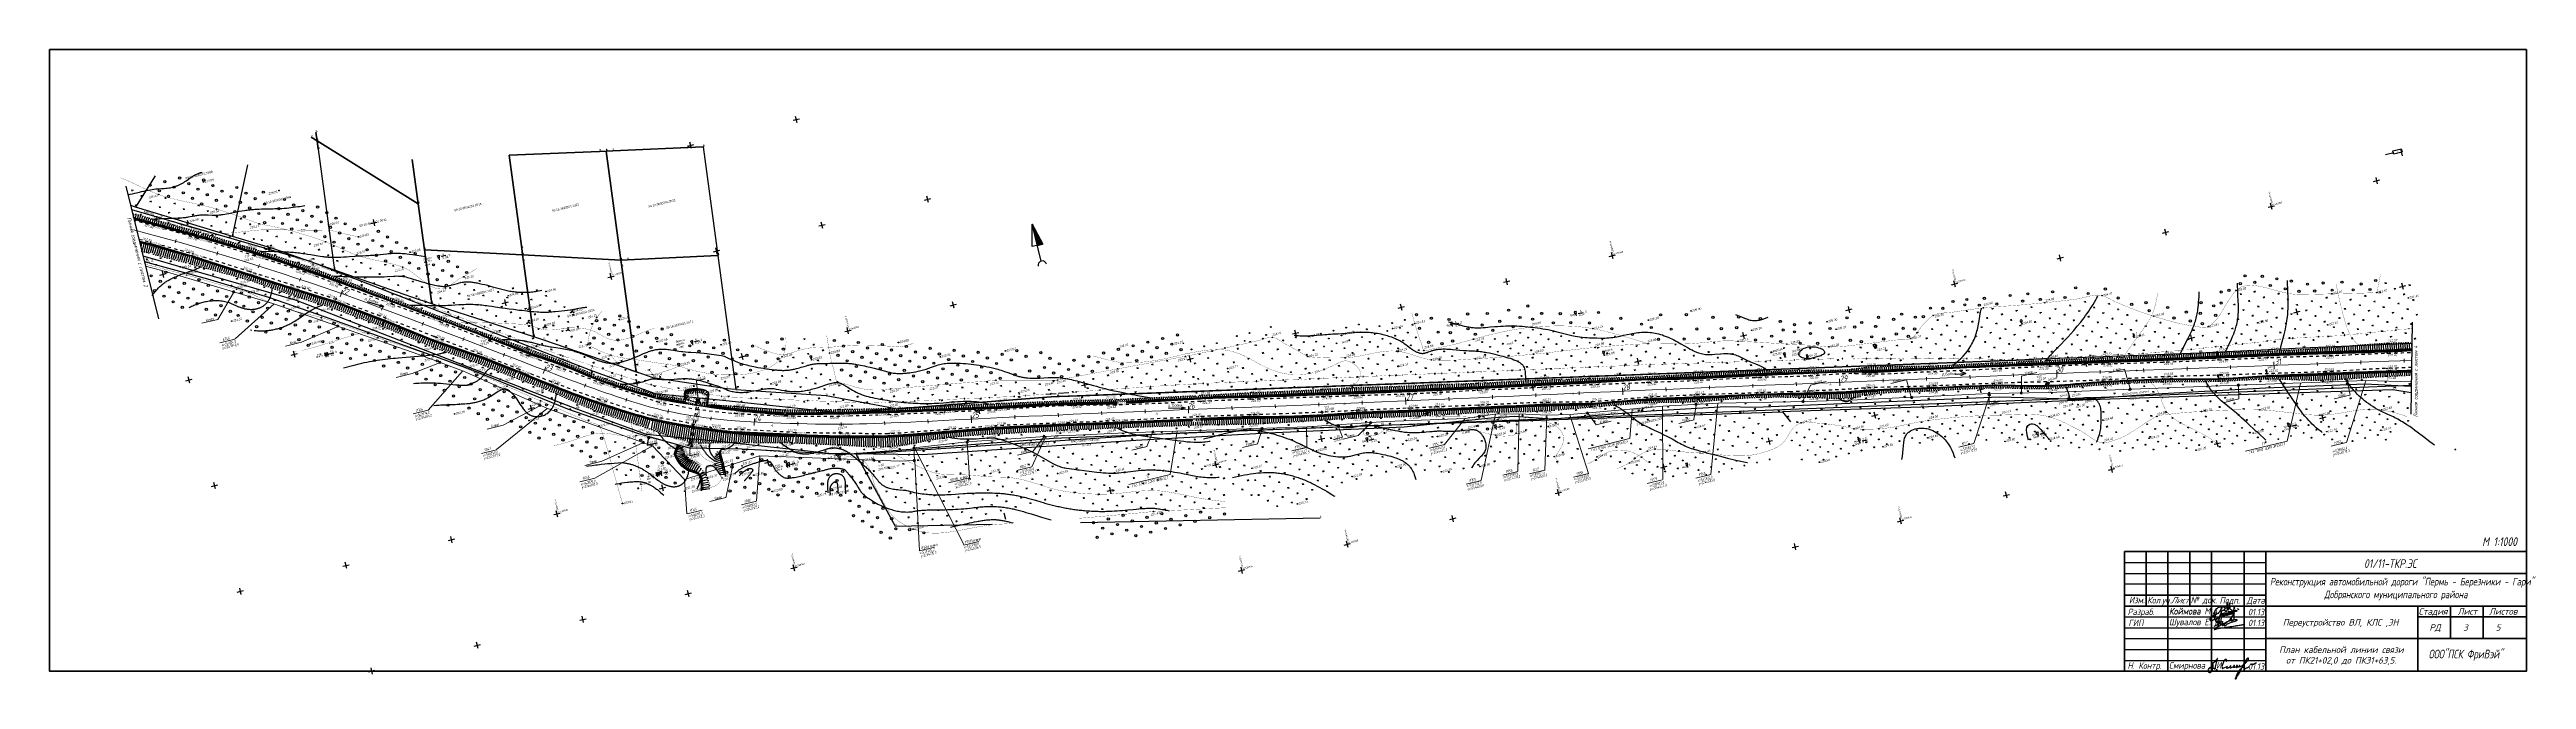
# Model space of a CAD drawing. Header units: millimetres. Extents: x -10 to 1169, y 1 to 1686.
# Drawn here: x 22 to 1162, y 698 to 988 of the extents above; entities that cross this region are included whole.
import ezdxf
from ezdxf.enums import TextEntityAlignment as Align
from ezdxf.lldxf.tags import DXFTag

# ---------------------------------------------------------------- set-up
doc = ezdxf.new("R2010")
doc.units = ezdxf.units.MM
for name, pattern in [('ADOT1', [1, 0, -1]), ('AHIDDEN1', [2, 0.5, -1.5]), ('AHIDDEN2', [3, 1.5, -1.5]), ('CONTI', [0]), ('PHANTOM2', [1.25, 0.625, -0.125, 0.125, -0.125, 0.125, -0.125])]:
    doc.linetypes.add(name, pattern=pattern)
for name, color, linetype in [('CONTURS', 7, 'Continuous'), ('COORDS', 7, 'Continuous'), ('GPR_PICK', 7, 'Continuous'), ('IDIGIT', 32, 'Continuous'), ('IZOLINES', 32, 'Continuous'), ('PDIGIT', 170, 'Continuous'), ('PICK-H', 7, 'Continuous'), ('PICKETS', 7, 'Continuous'), ('SHEETS', 7, 'Continuous'), ('STATIONS', 7, 'Continuous'), ('Листы', 7, 'Continuous'), ('ОБЪЕКТЫ_АВТОДОРОГ', 7, 'Continuous'), ('ПИКЕТЫ2', 4, 'Continuous'), ('УЧАСТКИ', 7, 'Continuous')]:
    doc.layers.add(name, color=color, linetype=linetype)
doc.layers.add('СВЯЗЬ', color=170, linetype='Связь', lineweight=30)
doc.layers.add('ЭЛЕКТРИКА', color=1, linetype='Continuous', lineweight=40, plot=False)
doc.styles.add('GPR', font='isocpeui.ttf', dxfattribs={"width": 0.8})
doc.styles.add('ITALICC', font='isocpeui.ttf', dxfattribs={"height": 2})
doc.styles.get("Standard").update_dxf_attribs({"font": 'arial.ttf'})
doc.styles.add('ГОСТ', font='isocpeui.ttf', dxfattribs={"height": 1.25})
tags = doc.linetypes.add('газ', pattern='A,42.7,-5.08,["Г",Standard,S=2.54,R=0,X=-2.54,Y=-1.27],-3.81', length=51.59).pattern_tags.tags
tags[6] = DXFTag(74, 10)
doc.linetypes.add('Связь', pattern='A,12.5,[130,ltypeshp.shx,S=1,R=-30,X=0,Y=0.9],1,[130,ltypeshp.shx,S=1,R=-30,X=0,Y=0.9],1,[130,ltypeshp.shx,S=1,R=-30,X=0,Y=0.9],4.5', length=19)

# ---------------------------------------------------------------- blocks, each defined once
blk = doc.blocks.new('A$C6218632A')
at = {"layer": 'ЭЛЕКТРИКА', "color": 0, "linetype": 'ByBlock', "lineweight": -2}
for points, knots in [([(2, 1.2), (2, 0.8), (1.8, -0.2), (1.6, -1.6), (-0.4, -2.7), (-0.7, -0.6), (0.8, 0.3), (2.4, 1), (3.9, 1.8), (4.5, 3.2), (5.1, 3.8), (5, 5.1), (4.5, 3.6), (4.4, 2.8), (4.4, 1.5), (4.5, 0.2), (4.6, -0.9), (4.5, -1.7), (4.5, -2.2), (4.2, -3.1), (3.8, -2.5), (3.8, -2), (3.7, -1.5), (3.7, -1.1), (3.7, -0.7), (3.9, -0.4), (4, 0), (4.1, 0.6), (4.4, 1.2), (4.7, 2), (5.1, 2.5), (5.7, 3.1), (5.8, 2.7), (5.9, 2.5)], [0, 0, 0, 0, 1.216621, 2.86, 4.494114, 5.503199, 7.547548, 9.093933, 10.97122, 12.45814, 13.183829, 13.892107, 14.667871, 15.870181, 16.997792, 18.479138, 19.702196, 20.248434, 20.972138, 21.575858, 21.938568, 22.632065, 23.04127, 23.45184, 23.813692, 24.214111, 24.564576, 25.103265, 25.878183, 26.701555, 27.423218, 27.986195, 28.483433, 28.483433, 28.483433, 28.483433]), ([(8.2, 4.3), (8, 4.2), (7.6, 4.1), (7.1, 3.9), (6.7, 3.6), (6.4, 3.8), (6.2, 3.9), (6, 4.1), (5.8, 4.2), (5.5, 4.3), (5.1, 4.3), (4.4, 4.3), (3.5, 4.1), (2.6, 3.5), (1.8, 2.8), (1.5, 1.9), (1.3, 1), (1.3, 0.1), (1.4, -0.6), (1.6, -1.2), (1.8, -1.8), (2.1, -2.4), (2.8, -3), (3.9, -3.4), (5.1, -3.5), (6.5, -3.1), (7.6, -2.5), (8.8, -1.7), (9, -1), (9, -0.7)], [0, 0, 0, 0, 0.550224, 1.191183, 1.622114, 1.939836, 2.19685, 2.348396, 2.641954, 2.905273, 3.358709, 3.86517, 4.910957, 6.036244, 7.099431, 7.97607, 9.014585, 9.751213, 10.50375, 11.158115, 11.811474, 12.458613, 13.119138, 14.38981, 15.828036, 16.881878, 18.42347, 19.87406, 20.731176, 20.731176, 20.731176, 20.731176]), ([(4.4, 1.1), (4.5, 1.2), (4.7, 1.4), (5, 1.4), (5.1, 1.3), (5.1, 1.1), (5, 0.9), (5.1, 0.6), (5.1, 0.4), (5.2, 0.2), (5.3, 0), (5.6, 0.1), (5.7, 0.3), (5.9, 0.6), (5.8, 1), (5.8, 1.4), (6.2, 1.7), (6.5, 1.4), (6.5, 1), (6.5, 0.7), (6.5, 0.4), (6.2, 0.2), (6, 0.2), (5.8, 0.2), (5.8, 0.4), (5.8, 0.7), (6.2, 0.6), (6.5, 0.7), (6.7, 0.9), (6.8, 1.2), (6.8, 1.9), (6.8, 1.2), (6.7, 0.9), (6.8, 0.6), (6.8, 0.5), (6.9, 0.4), (7, 0.4), (7.1, 0.5), (7.1, 0.6), (7.2, 0.8), (7.2, 0.9), (7.2, 1), (7.3, 1.2), (7.3, 1.3), (7.3, 1.4), (7.3, 1.5), (7.3, 1.8), (7.2, 1.4), (7.3, 1.3), (7.3, 1.1), (7.3, 1.1), (7.3, 1), (7.3, 0.9), (7.3, 0.8), (7.3, 0.6), (7.3, 0.4), (7.5, 0.5), (7.6, 0.5)], [0, 0, 0, 0, 0.496119, 0.651509, 0.822656, 1.020696, 1.200838, 1.472307, 1.717279, 1.943141, 2.143103, 2.330431, 2.592975, 2.945138, 3.372415, 3.787425, 4.112224, 4.44068, 4.834392, 5.149905, 5.488589, 5.712148, 5.972129, 6.113542, 6.213496, 6.399091, 6.854329, 7.154318, 7.39061, 7.684081, 8.129512, 8.574943, 8.892635, 9.134623, 9.310707, 9.363216, 9.47464, 9.604325, 9.737043, 9.890018, 10.084944, 10.197839, 10.275861, 10.434465, 10.583035, 10.68275, 10.860739, 11.113365, 11.317518, 11.465995, 11.521675, 11.558792, 11.595913, 11.809299, 12.006538, 12.119562, 12.375391, 12.375391, 12.375391, 12.375391]), ([(6.4, 3.6), (6.3, 3.6), (6.3, 3.5), (6.2, 3.4), (6.1, 3.2), (6.2, 3), (6.2, 2.8), (6.2, 2.7), (6.4, 2.4), (6.7, 2.4), (7, 2.4), (7.4, 2.7), (7.5, 3), (7.6, 3.3), (7.6, 3.7), (7.5, 4), (7.5, 4.4), (7.4, 4.9), (7.4, 5.4), (7.3, 5.8), (7.5, 6.1), (7.4, 6.6), (7.6, 5), (7.6, 4.7), (7.9, 2.4), (8.1, 3.5), (8.3, 4), (8.4, 4.8), (8.5, 5.2), (8.7, 6.3), (8.2, 5.7), (8.5, 4.8), (8.6, 3.9), (8.7, 3.1), (9.2, 3), (9.5, 3)], [0, 0, 0, 0, 0.118708, 0.283153, 0.508507, 0.683718, 0.861871, 1.055389, 1.281684, 1.56958, 1.999735, 2.263254, 2.727804, 3.03837, 3.345159, 3.748428, 4.084118, 4.590028, 5.05489, 5.630673, 5.896078, 6.1185, 6.753042, 8.372403, 9.622969, 10.077373, 10.810653, 11.454077, 12.34475, 12.956405, 13.008846, 14.522349, 15.372925, 15.922063, 16.654094, 16.654094, 16.654094, 16.654094]), ([(6.9, 2), (6.9, 2), (6.9, 2.1), (6.9, 2.2), (6.9, 2.3), (7, 2.4), (7.1, 2.4), (7.1, 2.3)], [0, 0, 0, 0, 0.0785862, 0.242986, 0.3060295, 0.4223142, 0.4868299, 0.4868299, 0.4868299, 0.4868299]), ([(7.7, 0.9), (7.7, 0.8), (7.8, 0.8), (7.8, 0.9), (7.8, 1), (7.8, 1), (7.7, 1.1), (7.6, 1.1), (7.6, 1), (7.6, 0.9), (7.6, 0.7), (7.6, 0.6), (7.8, 0.6), (7.9, 0.6), (8, 0.7), (8, 0.8), (8.1, 0.9), (8.1, 1.1), (8.1, 1.3), (8.1, 1.5), (8.1, 1.7), (8, 2), (8, 2.6), (8, 1.8), (8, 1.6), (8.1, 1.4), (8.1, 1.2), (8.1, 1.1), (8.2, 1), (8.2, 0.9), (8.4, 0.7), (8.7, 1), (8.7, 1.3), (8.8, 1.7), (8.8, 1.9), (8.8, 2.5), (8.8, 2.1), (8.8, 1.9), (8.8, 1.7), (8.8, 1.5), (8.8, 1.3), (8.9, 1.1), (8.9, 0.9), (9, 1), (9.2, 0.9), (9.3, 1.3), (9.3, 1.6), (9.3, 1.9), (9.2, 2.2), (9.5, 2.5), (9.7, 2.4), (9.9, 2.2), (9.8, 2.5), (9.4, 2.5), (9.3, 2.2), (9.3, 1.9), (9.3, 1.6), (9.3, 1.3), (9.5, 1.1), (9.6, 0.9), (9.9, 1.1), (10, 1.3), (10, 1.5), (10, 1.7), (10, 1.9), (10, 2.1), (10, 2.2), (9.9, 2.3), (9.8, 2.4), (9.7, 2.3), (9.8, 2.2), (10, 2.2), (10, 2.3), (10.2, 2.4), (10.2, 2.5), (10.3, 2.7), (10.4, 2.9), (10.4, 3.1), (10.5, 3.2), (10.7, 3.4), (10.8, 3.7), (10.9, 4.1), (10.4, 4.4), (10.4, 4), (10.4, 3.8), (10.4, 3.4), (10.4, 3.1), (10.4, 2.8), (10.4, 2.5), (10.4, 2.1), (10.3, 1.7), (10.4, 1.4), (10.4, 1.1), (10.4, 0.8), (10.5, 0.5), (10.5, 0.2), (10.5, -0.1), (10.5, -0.5), (10.5, -0.9), (10.5, -1.3), (10.3, -1.8), (10, -2.2), (9.4, -2.3), (9.3, -1.8), (9.3, -1.4), (9.3, -1), (9.4, -0.7), (9.5, -0.3), (9.7, 0), (9.9, 0.3), (10.1, 0.5), (10.3, 0.8), (10.5, 1.3), (10.7, 1.6), (10.9, 1.7)], [0, 0, 0, 0, 0.112047, 0.194924, 0.263254, 0.34956, 0.411074, 0.535381, 0.597512, 0.765688, 0.877502, 1.055198, 1.133063, 1.267261, 1.4052, 1.531064, 1.692114, 1.797318, 2.100324, 2.273725, 2.508879, 2.64738, 3.054804, 3.701914, 3.811019, 3.915461, 4.151835, 4.284388, 4.419739, 4.551836, 4.650087, 5.054369, 5.312583, 5.645619, 6.017608, 6.359419, 6.548212, 6.733226, 7.029984, 7.199114, 7.385571, 7.586763, 7.770319, 7.795181, 8.029342, 8.207128, 8.749797, 8.957039, 9.260919, 9.700134, 9.735704, 9.949679, 10.042887, 10.420575, 10.696721, 10.908513, 11.207826, 11.610088, 11.724501, 12.031879, 12.283874, 12.438323, 12.571216, 12.873349, 13.150563, 13.298389, 13.374297, 13.564905, 13.632381, 13.729137, 13.831553, 13.965102, 14.090678, 14.215073, 14.4204, 14.59231, 14.81698, 14.915667, 15.161749, 15.31149, 15.658681, 16.085535, 16.432665, 16.631066, 16.918543, 17.29932, 17.618537, 17.849443, 18.27685, 18.601425, 18.986076, 19.303314, 19.575951, 19.892478, 20.131507, 20.493425, 20.79769, 21.231918, 21.61385, 22.012982, 22.469598, 23.081108, 23.508948, 23.843257, 24.320163, 24.6876, 25.07669, 25.46302, 25.822922, 26.141993, 26.47151, 26.807894, 27.255978, 27.913388, 27.913388, 27.913388, 27.913388]), ([(11.1, 2.1), (11.1, 2.2), (11, 2.3), (11, 2.6), (11.1, 2.8), (11.3, 2.9), (11.4, 2.7), (11.4, 2.7), (11.4, 2.4), (11.4, 2.5), (11.5, 2.6), (11.6, 2.7), (11.7, 2.6), (11.8, 2.6), (11.9, 2.5), (11.8, 2.4), (11.7, 2.3), (11.6, 2.2), (11.4, 2.2), (11.3, 2.2), (11.2, 2.1), (11.1, 2.1), (10.9, 2.1), (10.9, 2.1), (10.9, 2)], [0, 0, 0, 0, 0.203114, 0.443788, 0.738793, 0.892148, 1.011452, 1.16472, 1.294079, 1.312018, 1.436857, 1.609751, 1.70903, 1.800525, 1.876218, 2.001803, 2.102334, 2.263861, 2.37303, 2.576259, 2.689773, 2.803296, 2.893038, 2.964801, 2.964801, 2.964801, 2.964801]), ([(12, 3.3), (12.1, 3.3), (12.3, 3.4), (12.5, 3.3), (12.6, 3.1), (12.6, 3), (12.5, 2.9)], [0, 0, 0, 0, 0.2515771, 0.5409778, 0.7122563, 0.9029155, 0.9029155, 0.9029155, 0.9029155])]:
    blk.add_open_spline(points, degree=3, knots=knots, dxfattribs=at)
blk = doc.blocks.new('A$C54C13FF2')
at = {"color": 182, "lineweight": 30}
for points, knots in [([(0.8, 4.6), (0.8, 4.6), (1, 4.6), (0.8, 4.5), (0.8, 4.6), (0.7, 4.7), (1, 4.9), (1.2, 5.2), (1.6, 5.5), (2, 5.5), (2.3, 5.6), (2.5, 5.5), (2.4, 5.2), (2.3, 4.8), (2, 4.3), (1.6, 4), (1.5, 3.7), (1.3, 3.6), (1.4, 3.7), (1.5, 3.7), (1.7, 3.8), (2, 3.8), (2.4, 3.6), (2.1, 3.1), (1.8, 2.5), (1.2, 2), (0.6, 1.7), (0.2, 1.6), (0, 1.5)], [0, 0, 0, 0, 0.144816, 0.240176, 0.309233, 0.378382, 0.62109, 1.127388, 1.559392, 2.061245, 2.251565, 2.417324, 2.630671, 3.138748, 3.667492, 4.230133, 4.648637, 4.66273, 4.699155, 4.824553, 5.091414, 5.41419, 5.649534, 6.060514, 6.795844, 7.695243, 8.4424, 8.924507, 8.924507, 8.924507, 8.924507]), ([(4.5, 2.7), (4.4, 2.7), (4.1, 2.6), (3.9, 2.4), (3.7, 2.2), (3.7, 2), (4, 1.9), (4.4, 2), (4.8, 2.5), (5.4, 2.8), (5.5, 3.2), (5.8, 3.2), (5.7, 3.1), (5.6, 3), (5.3, 2.8), (5.1, 2.5), (4.8, 2.3), (4.7, 2), (4.7, 1.9), (4.7, 1.8), (5, 1.9), (5.4, 1.9), (5.9, 2.4), (6.5, 2.8), (7, 3), (8.1, 3.5), (9.3, 3.6), (10.2, 4.2), (10.6, 4.2), (10.8, 4.6), (9.8, 4.6), (9, 4.5), (7.3, 4.1), (5.4, 3.3), (2.8, 1.7), (1.3, 1.2), (0, 0), (0.2, 0.1), (0.6, 0), (1.8, 0.6), (3.6, 0.8), (6.1, 1.2), (8.7, 1.6), (10.7, 1.9), (12.3, 2.1), (13.2, 2.4), (13.8, 2.4)], [0, 0, 0, 0, 0.29858, 0.633476, 0.902137, 1.086957, 1.289204, 1.656644, 2.346306, 3.125394, 3.508101, 3.561159, 3.602142, 3.683917, 4.04915, 4.522294, 4.980436, 5.13351, 5.206596, 5.277818, 5.41872, 5.815913, 6.767082, 7.340938, 7.85738, 8.447832, 10.736442, 11.336769, 11.705826, 11.87945, 12.357395, 13.547075, 15.135573, 17.179771, 19.933214, 23.650458, 23.701113, 23.773834, 24.156681, 25.108478, 27.209493, 29.784304, 32.857291, 34.888328, 35.860335, 37.68574, 37.68574, 37.68574, 37.68574]), ([(2, 2.1), (1.9, 1.9), (2.3, 3), (2.8, 3.1), (3.3, 3.6), (3.8, 3.9), (4.1, 3.4), (3.6, 2.8), (3.1, 2.2), (2.5, 1.8), (2.3, 1.5), (2, 1.4), (1.8, 1.8), (2, 2), (2, 2.2), (2, 2.3)], [0, 0, 0, 0, 0.580362, 1.313295, 2.149647, 2.566363, 2.821987, 3.502335, 4.656923, 5.1745, 5.551264, 5.7689, 6.051946, 6.413741, 6.602979, 6.602979, 6.602979, 6.602979])]:
    blk.add_open_spline(points, degree=3, knots=knots, dxfattribs=at)
blk = doc.blocks.new('390_5')
at = {"layer": 'CONTURS', "color": 7}
for p, q in [((-1, 0.9), (0, 1.5)), ((0, 2.5), (-0.8, 2)), ((0, 3.4), (-0.6, 3)), ((0, 3.4), (0, 0)), ((0, 3.4), (0.6, 3)), ((0, 2.5), (0.8, 2)), ((1, 0.9), (0, 1.5)), ((0, 0), (0.5, 0))]:
    blk.add_line(p, q, dxfattribs=at)
blk = doc.blocks.new('390_1')
at = {"layer": 'CONTURS', "color": 7, "linetype": 'Continuous'}
for p, q in [((0, 1), (-0.7, 1)), ((-0.7, 1), (0.7, 1)), ((0, 1), (0, 0)), ((0, 0.1), (0, 0.1)), ((0, 0), (0.5, 0))]:
    blk.add_line(p, q, dxfattribs=at)
for centre, radius, start, end in [((-0.4, 1.4), 0.462, 108.4074, 238.247), ((-0.3, 2.2), 0.441, 96.8197, 232.0945), ((0.4, 2.8), 0.744, 122.6629, 191.2648), ((-0.4, 2.7), 0.84, 356.2843, 58.6387), ((0.3, 2.2), 0.488, 314.0906, 80.0532), ((0.5, 1.4), 0.461, 298.1545, 66.8696)]:
    blk.add_arc(centre, radius, start, end, dxfattribs=at)
blk = doc.blocks.new('390_2')
at = {"layer": 'CONTURS', "color": 7}
for p, q in [((0.7, 3.5), (-0.7, 3.5)), ((0, 1.1), (0, 0)), ((0, 0), (0.6, 0))]:
    blk.add_line(p, q, dxfattribs=at)
at = {"layer": 'CONTURS', "color": 7, "linetype": 'Continuous'}
for centre, radius, start, end in [((-0.6, 3.3), 0.22, 101.9408, 167.6983), ((-19.9, 7.5), 19.5, 347.2459, 347.6983), ((1, 2.7), 1.95, 167.2459, 239.376), ((-0.7, 3.5), 0.0195, 90, 101.9408), ((-1, 2.7), 1.95, 300.624, 12.7541), ((0.6, 3.3), 0.22, 12.3017, 76.9673), ((19.9, 7.5), 19.5, 192.3017, 192.7541)]:
    blk.add_arc(centre, radius, start, end, dxfattribs=at)
blk = doc.blocks.new('401')
at = {"layer": 'CONTURS'}
for p, q in [((0, 0), (0, 1.2)), ((0.8, 0), (0.8, 1.2))]:
    blk.add_line(p, q, dxfattribs=at)
blk = doc.blocks.new('372')
at = {"layer": 'CONTURS'}
blk.add_circle((0, 0), 1, dxfattribs=at)
blk = doc.blocks.new('133')
at = {"layer": 'CONTURS', "color": 7, "linetype": 'Continuous', "const_width": 0.2}
for points in [[(-11, 0), (-2, 0)], [(0, 0), (9, 0)]]:
    blk.add_lwpolyline(points, dxfattribs=at)
at = {"layer": 'CONTURS', "color": 7, "linetype": 'Continuous', "const_width": 0.5}
blk.add_lwpolyline([(-6.8, 0, 1), (-6.3, 0, 1)], format="xyb", close=True, dxfattribs=at)
blk = doc.blocks.new('119_2')
at = {"layer": 'CONTURS'}
for p, q in [((-0.5, 1.5), (0.5, 1.5)), ((0, 0), (0, 1.5))]:
    blk.add_line(p, q, dxfattribs=at)
at = {"layer": 'CONTURS', "const_width": 0.5}
blk.add_lwpolyline([(-0.25, 0, 1), (0.25, 0, 1)], format="xyb", close=True, dxfattribs=at)
blk = doc.blocks.new('395_2')
at = {"layer": 'CONTURS', "color": 7, "linetype": 'Continuous'}
for points, const_width in [([(-3.4, 0.4, 1), (-3.2, 0.4, 1)], 0.2), ([(-1.95, 0.4, 1), (-1.65, 0.4, 1)], 0.3), ([(0.95, 1.3, 1), (1.25, 1.3, 1)], 0.3), ([(2, 2.3, 1), (2.2, 2.3, 1)], 0.2), ([(0.55, -1.4, 1), (0.85, -1.4, 1)], 0.3), ([(1.3, -2.6, 1), (1.5, -2.6, 1)], 0.2)]:
    blk.add_lwpolyline(points, format="xyb", close=True, dxfattribs=dict(at, const_width=const_width))
blk.add_circle((0, 0), 0.4, dxfattribs=at)
blk = doc.blocks.new('394')
at = {"layer": 'CONTURS', "color": 7, "linetype": 'Continuous'}
for centre, radius in [((0, 0), 0.4), ((0.5, 1.3), 0.3), ((-1.5, -0.7), 0.3), ((1, -1.1), 0.3)]:
    blk.add_circle(centre, radius, dxfattribs=at)
blk = doc.blocks.new('11')
at = {"layer": 'CONTURS', "color": 7, "linetype": 'Continuous'}
for p, q in [((-0.6, -0.7), (0.6, 0.8)), ((-0.6, 0.7), (0.7, -0.7))]:
    blk.add_line(p, q, dxfattribs=at)
blk.add_circle((0, 0), 1, dxfattribs=at)
for points in [[(-1, 0), (0, -0.1), (0, 0), (-0.6, 0.7)], [(0, 0), (-0.6, 0.7), (-1, 0), (-0.1, 0)], [(-1, 0), (-0.1, 0), (-0.6, 0.7), (-0.8, 0.5)], [(-0.6, 0.7), (-0.8, 0.5), (-0.9, 0.2), (-1, 0)], [(-0.9, 0.2), (-1, 0), (-0.8, 0.4), (-0.9, 0.4)], [(-0.9, -0.1), (-0.7, -0.5), (-0.9, 0.1), (-1, -0.1)], [(-0.9, 0.1), (-1, -0.1), (-0.8, -0.1), (-0.8, 0.1)], [(-0.8, 0), (-0.9, 0), (-0.9, 0.1), (-0.8, 0.6)], [(-0.9, 0.1), (-0.8, 0.6), (-0.1, 0), (0.1, 0)], [(-0.9, 0.3), (-0.9, 0.3), (-0.9, 0.1), (-0.8, 0.5)], [(-0.9, 0.1), (-0.8, 0.5), (-0.7, 0.3), (-0.8, 0.2)], [(-0.8, -0.1), (-0.8, 0.1), (-0.8, 0), (-0.9, 0)], [(-0.8, 0.4), (-0.8, 0.4), (-0.6, 0.7), (-0.1, 0.1)], [(-0.1, 0), (0.1, 0), (0.7, -0.7), (0.7, 0.8)], [(0.7, -0.6), (0, 0), (0.6, 0.7), (0, 0)], [(0.6, 0.7), (0, 0), (0.7, -0.7), (0.8, -0.6)], [(0.7, -0.7), (0.7, 0.8), (1, 0.2), (1, -0.3)], [(0.8, -0.5), (0.7, -0.7), (0.9, -0.2), (0.7, 0.7)], [(1, 0.1), (1, 0.1), (0.8, 0.6), (0.7, 0.7)], [(0.8, 0.6), (0.7, 0.7), (0.9, 0.3), (1, 0.3)], [(0.9, 0.3), (1, 0.3), (0.7, 0.7), (1, -0.2)], [(1, 0.2), (1, -0.3), (0.7, -0.7), (0.9, -0.1)], [(1, 0), (1, 0), (1, -0.1), (0.8, -0.4)], [(-0.6, -0.7), (0, 0), (-1, 0), (0, -0.1)], [(-0.7, -0.7), (-0.8, -0.6), (-1, -0.1), (-0.9, -0.3)], [(-1, -0.1), (-0.9, -0.3), (-0.9, -0.1), (-0.7, -0.5)], [(0.8, -0.6), (0.8, -0.6), (0.7, -0.6), (0, 0)], [(0.7, -0.7), (0.9, -0.1), (0.9, -0.4), (0.8, -0.5)], [(0.9, -0.3), (0.9, -0.3), (0.7, -0.6), (0.8, -0.6)], [(0.9, -0.4), (0.8, -0.5), (0.8, -0.5), (0.7, -0.7)], [(0.7, -0.7), (0.8, -0.6), (0.8, -0.6), (0.8, -0.5)], [(0.8, -0.6), (0.8, -0.5), (1, -0.3), (0.9, -0.3)], [(0.9, -0.4), (0.9, -0.4), (0.9, -0.4), (0.9, -0.3)]]:
    blk.add_solid(points, dxfattribs=at)
blk = doc.blocks.new('5_1')
at = {"layer": 'STATIONS', "color": 7, "linetype": 'Continuous'}
for p, q in [((-0.8, 0), (-1.3, 0)), ((0, 0.8), (0, 1.3)), ((0.8, 0), (1.3, 0)), ((0, -0.8), (0, -1.3))]:
    blk.add_line(p, q, dxfattribs=at)
blk.add_circle((0, 0), 0.75, dxfattribs=at)
for p in [(0, 0), (0.8, 0)]:
    blk.add_point(p, dxfattribs=at)
blk = doc.blocks.new('107_1')
at = {"layer": 'CONTURS', "color": 7, "linetype": 'Continuous', "const_width": 0.5}
blk.add_lwpolyline([(-0.25, 0, 1), (0.25, 0, 1)], format="xyb", close=True, dxfattribs=at)
blk = doc.blocks.new('373')
at = {"layer": 'CONTURS'}
blk.add_circle((0, 0), 0.4, dxfattribs=at)
blk = doc.blocks.new('106')
at = {"color": 7, "linetype": 'Continuous'}
blk.add_wipeout([(-0.2, 0.5), (-0.5, 0.2), (-0.5, -0.2), (-0.2, -0.5), (0.2, -0.5), (0.5, -0.2), (0.5, 0.2), (0.2, 0.5)], dxfattribs=at)
blk.add_circle((0, 0), 0.5, dxfattribs=at)
blk = doc.blocks.new('206_3')
at = {"layer": 'CONTURS'}
for p, q in [((0.5, 3.5), (-0.5, 3.5)), ((-0.5, 3.5), (-0.5, 1.8)), ((-0.5, 1.8), (0.5, 1.8)), ((0, 0), (0, 1.8)), ((0.5, 0), (0, 0)), ((0.5, 1.8), (0.5, 3.5))]:
    blk.add_line(p, q, dxfattribs=at)
blk = doc.blocks.new('NSARROW')
at = {"layer": 'CONTURS'}
h = blk.add_hatch(dxfattribs=at)
h.set_pattern_fill('ANSI37', color=256, scale=0.1, style=0)
h.set_pattern_definition([(45, (0, 0), (-0.0088388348, 0.0088388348), []), (135, (0, 0), (-0.0088388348, -0.0088388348), [])])
h.paths.add_polyline_path([(0, 40), (0, 20), (5, 20)])
for p, q in [((-5, 20), (0, 40)), ((0, 5), (0, 40)), ((0, 40), (5, 20)), ((5, 20), (-5, 20))]:
    blk.add_line(p, q, dxfattribs=at)
blk.add_arc((0, 1.1), 4, 0, 180, dxfattribs=at)
blk = doc.blocks.new('пкк')
at = {"layer": 'ОБЪЕКТЫ_АВТОДОРОГ', "lineweight": 15, "ltscale": 200}
blk.add_line((-0.01, -0.82), (-0.01, 0.8), dxfattribs=at)
blk = doc.blocks.new('пк')
at = {"layer": 'ОБЪЕКТЫ_АВТОДОРОГ', "linetype": 'Continuous', "lineweight": 25, "xscale": 2, "yscale": 2, "zscale": 2}
blk.add_blockref('пкк', (0, 0), dxfattribs=at)
blk = doc.blocks.new('ARROW')
at = {"layer": 'CONTURS'}
for p, q in [((0, 0), (10, 0)), ((10, 0), (5, 2)), ((10, 0), (5, -2))]:
    blk.add_line(p, q, dxfattribs=at)
blk = doc.blocks.new('A$C14F24BE0')
at = {"lineweight": 30, "true_color": 0x0718b0}
blk.add_hatch(color=164, dxfattribs=at).paths.add_polyline_path([(2.6, -4.3, 1), (2.2, -4.3, 1)])
at = {"color": 164, "lineweight": 30, "true_color": 0x0718b0}
blk.add_line((0.2, -3.8), (2.1, -3.5), dxfattribs=at)
blk.add_circle((2.4, -4.3), 0.188, dxfattribs=at)
for points, knots in [([(-0.5, -3.7), (-0.4, -3.7), (-0.5, -3.3), (-1.2, -3.4), (-1.4, -4.2), (-1.7, -4.9), (-1.2, -5.5), (-0.4, -5.6), (0.2, -5.1), (0.6, -4.3), (0.5, -3.4), (0.5, -2.4), (0.6, -1.4), (1.4, -0.6), (2.2, 0), (2.7, 0.4), (2.9, 0.9), (2.6, 0.9), (2.6, 0.6), (2.5, 0.2), (2.2, -1), (1.8, -2.5), (1.5, -3.8), (1.4, -4.2)], [0, 0, 0, 0, 0.31279, 0.75166, 1.67129, 2.412495, 2.97956, 3.712448, 4.564632, 5.298338, 6.207276, 7.322922, 8.192226, 9.305227, 10.401145, 11.26622, 11.411446, 11.655096, 11.818609, 12.118108, 13.018743, 15.498507, 16.84405, 16.84405, 16.84405, 16.84405]), ([(6.8, 0.1), (6.8, 0.1), (6.7, 0), (6.7, -0.3), (6.9, -0.3), (7.1, -0.2), (7.1, 0.2), (6.9, 0.4), (6.2, 0.4), (5.6, -0.6), (5.2, -1.7), (4.8, -2.7), (4.9, -3.3), (4.9, -3.8), (5.6, -3.5), (6.1, -3.4), (6.8, -3), (7.2, -3), (7.4, -2.8), (7.3, -2.7), (7.1, -3), (7, -3.2), (6.9, -3.4), (7.2, -3.7), (7.7, -3.5), (8.1, -3.2), (8.6, -3), (8.8, -2.8), (9, -2.5), (8.8, -2.3), (8.6, -2.7), (8.5, -2.9), (8.5, -3.3), (8.8, -3.5), (9.3, -3.2), (9.9, -3), (10.3, -2.7), (10.7, -2.4), (10.5, -2.2), (10.3, -2.4), (10.2, -2.6), (10, -3.1), (10.6, -3.3), (11.1, -2.9), (11.7, -2.8), (12.1, -2.5), (11.8, -2.3), (11.4, -2.3), (11.6, -2.8), (11.3, -3), (11.5, -3.3), (11.9, -3), (12.4, -3), (12.7, -2.7), (13.3, -2.5), (12.9, -2.2), (12.8, -2.5), (12.7, -2.8), (13.1, -3), (13.5, -2.8), (14.2, -2.4), (15.1, -1.7), (16.1, -0.8), (16.8, 0), (17.1, 0.6), (17.1, 1), (17, 1.2), (16.6, 1), (16.2, 0.6), (15.7, -0.2), (15.1, -1.2), (14.3, -2.8), (13.3, -4.8), (12.4, -6.4), (11.7, -7.4), (11.5, -8.1), (11.3, -8.4), (11.1, -8.8), (10.9, -8.3), (11.3, -7.7), (11.8, -6.4), (12.5, -5.1), (13.3, -4.1), (13.8, -3.6), (14.2, -3.3), (14.5, -3.1), (14.9, -3.1), (14.9, -3.5), (14.9, -3.7), (14.9, -4.2), (15.6, -3.6), (16.1, -3.5), (16.8, -3.2), (17.2, -3), (17.4, -2.8)], [0, 0, 0, 0, 0.153221, 0.357613, 0.493352, 0.692414, 0.989555, 1.291204, 1.742475, 2.730709, 4.388355, 5.38085, 5.890004, 6.210585, 6.551316, 7.411083, 8.194482, 8.718166, 8.790248, 8.89267, 9.06287, 9.519825, 9.702443, 9.829766, 10.435215, 11.015499, 11.49759, 11.887822, 12.060708, 12.208429, 12.520036, 12.814383, 13.166868, 13.362181, 13.847388, 14.598378, 15.26698, 15.529718, 15.699557, 15.900859, 16.243469, 16.632814, 16.858518, 17.69493, 18.466617, 18.679008, 18.929614, 19.198499, 19.673231, 19.908465, 20.088794, 20.397375, 21.067588, 21.542627, 21.930537, 22.170782, 22.471297, 22.757892, 23.004436, 23.42, 24.091694, 25.523516, 26.827085, 28.102709, 28.675735, 28.89724, 29.125716, 29.34922, 29.98644, 30.948008, 32.136516, 33.563641, 36.408284, 38.532782, 39.355909, 40.072242, 40.473339, 40.729918, 40.841553, 41.667047, 43.020408, 44.981349, 46.112506, 46.72121, 47.181361, 47.566749, 47.800475, 48.112253, 48.4229, 48.579857, 49.244021, 49.968175, 50.605834, 51.320527, 51.320527, 51.320527, 51.320527]), ([(18.1, -2.2), (18.3, -2), (18.8, -1.8), (19.7, -1.5), (20.3, -1.1), (20.8, -1.1)], [0, 0, 0, 0, 0.757468, 1.46659, 2.831229, 2.831229, 2.831229, 2.831229])]:
    blk.add_open_spline(points, degree=3, knots=knots, dxfattribs=at)

msp = doc.modelspace()

# ---------------------------------------------------------------- hatches: boundary and pattern name
at = {"layer": 'ПИКЕТЫ2'}
h = msp.add_hatch(dxfattribs=at)
h.set_pattern_fill('ANSI31', color=0, scale=0.01, angle=13.73311783, style=0)
h.set_pattern_definition([(58.7331178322, (-2048285.09002, -1063073.885713), (-0.02713859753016, 0.01647904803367), [])])
h.paths.add_polyline_path([(915.56565, 829.43801, 1), (914.59424, 829.20061, 1)])
h = msp.add_hatch(dxfattribs=at)
h.set_pattern_fill('ANSI31', color=0, scale=0.01, angle=13.73311783, style=0)
h.set_pattern_definition([(58.7331178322, (-2048584.640105, -1063088.105672), (-0.02713859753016, 0.01647904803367), [])])
h.paths.add_polyline_path([(616.01557, 815.21805, 1), (615.04416, 814.98065, 1)])
h = msp.add_hatch(dxfattribs=at)
h.set_pattern_fill('ANSI31', color=0, scale=0.01, angle=13.73311783, style=0)
h.set_pattern_definition([(58.7331178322, (-2048892.992187, -1063105.357965), (-0.02713859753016, 0.01647904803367), [])])
h.paths.add_polyline_path([(307.66349, 797.96576, 1), (306.69207, 797.72836, 1)])
h = msp.add_hatch(dxfattribs=at)
h.set_pattern_fill('ANSI31', color=0, scale=0.01, angle=13.73311783, style=0)
h.set_pattern_definition([(58.7331178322, (-2048798.45111, -1063103.95873), (-0.02713859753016, 0.01647904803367), [])])
h.paths.add_polyline_path([(402.20456, 799.36499, 1), (401.23315, 799.12759, 1)])

# ---------------------------------------------------------------- linework, layer by layer
for p, q in [((1101.23762, 940.56553), (1097.42924, 939.63481)), ((1100.79561, 941.44754), (1104.71701, 942.40587)), ((1101.13405, 940.06269), (1100.79561, 941.44754)), ((1101.13405, 940.06269), (1105.06642, 941.02371)), ((1105.27817, 939.08824), (1104.60129, 941.85793)), ((1104.71701, 942.40587), (1105.05545, 941.02103))]:
    msp.add_line(p, q)
at = {"linetype": 'Continuous', "lineweight": 40}
for centre in [(106.9911, 876.61053), (154.88995, 860.87019), (201.91565, 844.1807), (1029.70348, 833.72906), (1079.89718, 835.43769), (247.9213, 824.46542), (730.16233, 820.8099), (780.07732, 824.8975), (829.38638, 826.19899), (879.36402, 828.04314), (929.79287, 830.08933), (979.89846, 831.82843), (480.0224, 810.19077), (530.15689, 812.1985), (580.37362, 813.78227), (630.29359, 816.47488), (680.30678, 819.32024), (295.58927, 807.34248), (386.08678, 799.75444), (420.13239, 804.84748), (420.33101, 799.04076), (444.63874, 807.48839), (336.62155, 797.31407)]:
    msp.add_circle(centre, 0.36213, dxfattribs=at)
at = {"layer": 'CONTURS', "lineweight": -2}
for p, q in [((60.91111, 910.99875), (61.24567, 912.21521)), ((61.15723, 910.00813), (61.42268, 910.97226)), ((61.63927, 909.87534), (62.20917, 911.94293)), ((62.12122, 909.7422), (62.38709, 910.70621)), ((62.60317, 909.60907), (63.1719, 911.67006)), ((63.08512, 909.47593), (63.3512, 910.43988)), ((63.56707, 909.3428), (64.13434, 911.39727)), ((64.04898, 909.20954), (64.31519, 910.17345)), ((64.5309, 909.07627), (65.09674, 911.12473)), ((65.01281, 908.94299), (65.27904, 909.9069)), ((65.49472, 908.80972), (66.05883, 910.85236)), ((65.97666, 908.67655), (66.24275, 909.6405)), ((66.4586, 908.54338), (67.0207, 910.58062)), ((66.94057, 908.41035), (67.20641, 909.37436)), ((67.42255, 908.27731), (67.98271, 910.30982)), ((67.90453, 908.14428), (68.16999, 909.1084)), ((68.38651, 908.01125), (68.94433, 910.03913)), ((68.86865, 907.87884), (69.13375, 908.84306)), ((69.3508, 907.74643), (69.90708, 909.77088)), ((69.83295, 907.61402), (70.09781, 908.57831)), ((70.3151, 907.48161), (70.86999, 909.50261)), ((70.7973, 907.34938), (71.06195, 908.31373)), ((71.2795, 907.21716), (71.83312, 909.23536)), ((71.76174, 907.08507), (72.02626, 908.04945)), ((72.24398, 906.95299), (72.79681, 908.96863)), ((72.72619, 906.8208), (72.99076, 907.78517)), ((73.2084, 906.68861), (73.76086, 908.70176)), ((73.69057, 906.5563), (73.95529, 907.52063)), ((74.17275, 906.42399), (74.7249, 908.43485)), ((74.6549, 906.29158), (74.9198, 907.25586)), ((75.13705, 906.15918), (75.68911, 908.16786)), ((75.61916, 906.02664), (75.88427, 906.99086)), ((76.10127, 905.89409), (76.65323, 907.90084)), ((76.58337, 905.76148), (76.84869, 906.72564)), ((77.06546, 905.62886), (77.61747, 907.63377)), ((77.54751, 905.49609), (77.81306, 906.46019)), ((78.02956, 905.36332), (78.58158, 907.36666)), ((78.51159, 905.23049), (78.77737, 906.19452)), ((78.99362, 905.09766), (79.54581, 907.09952)), ((79.47561, 904.96465), (79.74162, 905.92862)), ((79.9576, 904.83165), (80.50991, 906.83233)), ((80.43957, 904.69861), (80.70581, 905.66251)), ((80.92154, 904.56556), (81.47411, 906.56511)), ((81.40347, 904.43233), (81.66993, 905.39617)), ((81.88539, 904.2991), (82.43819, 906.29785)), ((82.3673, 904.16584), (82.63399, 905.12962)), ((82.84922, 904.03258), (83.40236, 906.03056)), ((83.33108, 903.89912), (83.59799, 904.86284)), ((83.81294, 903.76566), (84.36639, 905.76323)), ((84.29479, 903.63219), (84.56191, 904.59585)), ((84.77665, 903.49872), (85.3305, 905.49587)), ((85.25844, 903.36502), (85.52576, 904.32863)), ((85.74024, 903.23133), (86.29443, 905.22849)), ((86.22203, 903.09763), (86.48949, 904.0612)), ((86.70383, 902.96394), (87.25835, 904.96109)), ((87.18556, 902.83003), (87.45321, 903.79354)), ((87.6673, 902.69612), (88.22241, 904.6936)), ((88.14903, 902.56219), (88.41688, 903.52565)), ((88.63076, 902.42827), (89.18637, 904.42611)), ((89.11243, 902.29414), (89.38048, 903.25755)), ((89.59411, 902.16002), (90.15041, 904.15854)), ((90.07577, 902.02586), (90.34401, 902.98922)), ((90.55744, 901.89171), (91.11429, 903.89099)), ((91.24233, 901.69999), (91.60947, 902.63015)), ((91.72375, 901.56494), (92.44204, 903.49461)), ((92.20517, 901.42989), (92.53536, 902.37381)), ((92.68659, 901.29485), (93.31751, 903.22214)), ((93.16789, 901.15938), (93.46987, 902.1127)), ((93.64919, 901.02392), (94.2348, 902.93702)), ((94.13015, 900.88728), (94.41831, 901.84486)), ((94.61112, 900.75064), (95.17153, 902.64591)), ((95.09209, 900.614), (95.37357, 901.57357)), ((95.57306, 900.47736), (96.1184, 902.35164)), ((96.05379, 900.33989), (96.33257, 901.30025)), ((96.53452, 900.20242), (97.07119, 902.05551)), ((97.01503, 900.06419), (97.29303, 901.02477)), ((97.49554, 899.92596), (98.02564, 901.75887)), ((97.97606, 899.78773), (98.25404, 900.74832)), ((98.45657, 899.6495), (98.98137, 901.46182)), ((99.41687, 899.37055), (99.93869, 901.16428)), ((100.37698, 899.09091), (100.89571, 900.86683)), ((64.32424, 899.81934), (64.09611, 898.84571)), ((64.81175, 899.70826), (64.25152, 897.33018)), ((65.78677, 899.48612), (64.85119, 895.5777)), ((65.29926, 899.59719), (65.0682, 898.62425)), ((66.76178, 899.26397), (65.79813, 895.3313)), ((66.27427, 899.37505), (66.03886, 898.40315)), ((67.73679, 899.04183), (66.73439, 895.08767)), ((67.24929, 899.1529), (67.00741, 898.1826)), ((68.71164, 898.81894), (67.65476, 894.84862)), ((68.22421, 898.93038), (67.9727, 897.96253)), ((69.67151, 898.53849), (68.59119, 894.6057)), ((69.19157, 898.67871), (68.93052, 897.71339)), ((70.63138, 898.25805), (69.53829, 894.36004)), ((70.15144, 898.39827), (69.88401, 897.4347)), ((71.59125, 897.97761), (70.49252, 894.11257)), ((71.11131, 898.11783), (70.8396, 897.15545)), ((72.55112, 897.69716), (71.45149, 893.8639)), ((72.07118, 897.83738), (71.7966, 896.87582)), ((73.51099, 897.41672), (72.41364, 893.61445)), ((73.03105, 897.55694), (72.75454, 896.59593)), ((74.47086, 897.13628), (73.37789, 893.36448)), ((73.99092, 897.2765), (73.71312, 896.31586)), ((75.43073, 896.85583), (74.34356, 893.11419)), ((74.95079, 896.99605), (74.67212, 896.03567)), ((76.3906, 896.57539), (75.31017, 892.86368)), ((75.91066, 896.71561), (75.63141, 895.75539)), ((77.35047, 896.29494), (76.27741, 892.61305)), ((76.87053, 896.43517), (76.59089, 895.47506)), ((78.31034, 896.0145), (77.24507, 892.36233)), ((77.83041, 896.15472), (77.5505, 895.1947)), ((79.27021, 895.73406), (78.21303, 892.11159)), ((78.79028, 895.87428), (78.51019, 894.9143)), ((80.23008, 895.45361), (79.18117, 891.86081)), ((79.75015, 895.59384), (79.46994, 894.63389)), ((81.18995, 895.17317), (80.14944, 891.61004)), ((80.71002, 895.31339), (80.42974, 894.35347)), ((82.14982, 894.89273), (81.1178, 891.35927)), ((81.66989, 895.03295), (81.38955, 894.07305)), ((83.10969, 894.61228), (82.08623, 891.10854)), ((82.62976, 894.7525), (82.34939, 893.79261)), ((84.06956, 894.33184), (83.0547, 890.8578)), ((83.58963, 894.47206), (83.30923, 893.51218)), ((85.02943, 894.0514), (84.02321, 890.60711)), ((84.5495, 894.19162), (84.26908, 893.23174)), ((85.9893, 893.77095), (84.99173, 890.35642)), ((85.50937, 893.91117), (85.22894, 892.9513)), ((86.94918, 893.49051), (85.96027, 890.10579)), ((86.46924, 893.63073), (86.1888, 892.67086)), ((87.90451, 893.21139), (86.9302, 889.85481)), ((88.85661, 892.90559), (87.87652, 889.59586)), ((88.38056, 893.05849), (88.09922, 892.09888)), ((89.8087, 892.5998), (88.82287, 889.33689)), ((89.33265, 892.7527), (89.04609, 891.79463)), ((90.7608, 892.294), (89.76925, 889.07791)), ((90.28475, 892.4469), (89.99284, 891.49045)), ((91.7129, 891.9882), (90.722, 888.81719)), ((91.23685, 892.1411), (90.94042, 891.18605)), ((92.66499, 891.68241), (91.67899, 888.55532)), ((92.18894, 891.83531), (91.88946, 890.8812)), ((93.61709, 891.37661), (92.63882, 888.29268)), ((93.14104, 891.52951), (92.83951, 890.57605)), ((94.56919, 891.07081), (93.60053, 888.02953)), ((94.09314, 891.22371), (93.79022, 890.2707)), ((95.52128, 890.76502), (94.56349, 887.76604)), ((95.04524, 890.91792), (94.74138, 889.9652)), ((96.47338, 890.45922), (95.52729, 887.50232)), ((95.99733, 890.61212), (95.69285, 889.6596)), ((97.42548, 890.15342), (96.49165, 887.23845)), ((96.94943, 890.30632), (96.64452, 889.35394)), ((98.37757, 889.84763), (97.45638, 886.97449)), ((97.90153, 890.00053), (97.59633, 889.04824)), ((99.32967, 889.54183), (98.42136, 886.71045)), ((98.85362, 889.69473), (98.54823, 888.7425)), ((98.93672, 899.51003), (99.21546, 900.47039)), ((99.80572, 889.38893), (99.5002, 888.43675)), ((99.89693, 899.23073), (100.17678, 900.19077)), ((100.85701, 898.95102), (101.1381, 899.9107)), ((101.33704, 898.81113), (101.8534, 900.56917)), ((101.81663, 898.66972), (102.09891, 899.62905)), ((102.29621, 898.52831), (102.81017, 900.2718)), ((102.7758, 898.3869), (103.05902, 899.34596)), ((103.25539, 898.24549), (103.76688, 899.97445)), ((103.73483, 898.10359), (104.0192, 899.06231)), ((104.21427, 897.9617), (104.72435, 899.67686)), ((104.69339, 897.8187), (104.9789, 898.77708)), ((105.17251, 897.67571), (105.68099, 899.37953)), ((105.65162, 897.53271), (105.93805, 898.49081)), ((106.13074, 897.38971), (106.63761, 899.08221)), ((106.60958, 897.24582), (106.89717, 898.20357)), ((107.08843, 897.10192), (107.59502, 898.78464)), ((107.56707, 896.95734), (107.85582, 897.91474)), ((108.04571, 896.81275), (108.55165, 898.48732)), ((108.52435, 896.66817), (108.81406, 897.62529)), ((109.00299, 896.52359), (109.50833, 898.18998)), ((109.48123, 896.37769), (109.77219, 897.33443)), ((109.95947, 896.23179), (110.46591, 897.89235)), ((110.43763, 896.08563), (110.72995, 897.04195)), ((110.91579, 895.93946), (111.42296, 897.5949)), ((111.3939, 895.79315), (111.68758, 896.74905)), ((111.87201, 895.64684), (112.38052, 897.29729)), ((112.34968, 895.49909), (112.64462, 896.4546)), ((112.82736, 895.35134), (113.33717, 896.99996)), ((113.30503, 895.20359), (113.60094, 896.1588)), ((113.7827, 895.05584), (114.29376, 896.70265)), ((114.2602, 894.90753), (114.55729, 895.86238)), ((114.7377, 894.75922), (115.25112, 896.4051)), ((115.21487, 894.60989), (115.51315, 895.56437)), ((115.69205, 894.46056), (116.20773, 896.10778)), ((116.16923, 894.31123), (116.4685, 895.2654)), ((116.64641, 894.1619), (117.16442, 895.81044)), ((117.12327, 894.01155), (117.42382, 894.96531)), ((117.60013, 893.8612), (118.11922, 895.50375)), ((118.07679, 893.71022), (118.37876, 894.66354)), ((118.55345, 893.55924), (119.07318, 895.19628)), ((119.03004, 893.40804), (119.33343, 894.36091)), ((119.50663, 893.25684), (120.02768, 894.88864)), ((119.98277, 893.1042), (120.28747, 894.05665)), ((120.4589, 892.95157), (120.98125, 894.5813)), ((120.93503, 892.79893), (121.24076, 893.75105)), ((121.41117, 892.64629), (121.93477, 894.27397)), ((121.88697, 892.49265), (122.19396, 893.44436)), ((122.36278, 892.33901), (122.88912, 893.96638)), ((122.83841, 892.18481), (123.14673, 893.1361)), ((123.31404, 892.03062), (123.84291, 893.65896)), ((123.7896, 891.87619), (124.09921, 892.82705)), ((124.26515, 891.72176), (124.79714, 893.35141)), ((124.7403, 891.5661), (125.0511, 892.51658)), ((125.21546, 891.41045), (125.75053, 893.04413)), ((125.69061, 891.2548), (126.00232, 892.20498)), ((126.16577, 891.09914), (126.70387, 892.73686)), ((126.64062, 890.94257), (126.95343, 891.89238)), ((127.11547, 890.78599), (127.65795, 892.42935)), ((127.59018, 890.62897), (127.90415, 891.5784)), ((128.06488, 890.47195), (128.61154, 892.12201)), ((128.53951, 890.31469), (128.85461, 891.26375)), ((129.01413, 890.15743), (129.56552, 891.81454)), ((129.48842, 889.99915), (129.80454, 890.94786)), ((129.9627, 889.84086), (130.51876, 891.5073)), ((130.43699, 889.68258), (130.7539, 890.63103)), ((130.91127, 889.52429), (131.47197, 891.20008)), ((131.38528, 889.36518), (131.70314, 890.31332)), ((131.85929, 889.20607), (132.42583, 890.89265)), ((132.33318, 889.04661), (132.65204, 889.99441)), ((132.80707, 888.88716), (133.37925, 890.58536)), ((133.28088, 888.72746), (133.60071, 889.67494)), ((133.7547, 888.56777), (134.33302, 890.27795)), ((134.22822, 888.40724), (134.54891, 889.35442)), ((134.70175, 888.24671), (135.28615, 889.97076)), ((135.64881, 887.92565), (136.23925, 889.66357)), ((136.59538, 887.60314), (137.19292, 889.3562)), ((100.28177, 889.23604), (99.3865, 886.44638)), ((101.23387, 888.93024), (100.35175, 886.18227)), ((100.75782, 889.08314), (100.45221, 888.13098)), ((102.18596, 888.62444), (101.31708, 885.91814)), ((101.70991, 888.77734), (101.40425, 887.8252)), ((103.13806, 888.31865), (102.28246, 885.654)), ((102.66201, 888.47154), (102.35631, 887.51942)), ((104.09016, 888.01285), (103.24788, 885.38985)), ((103.61411, 888.16575), (103.30838, 887.21363)), ((105.04225, 887.70705), (104.21332, 885.12569)), ((104.5662, 887.85995), (104.26046, 886.90784)), ((105.99435, 887.40126), (105.17879, 884.86152)), ((105.5183, 887.55415), (105.21256, 886.60204)), ((106.94645, 887.09546), (106.14428, 884.59735)), ((106.4704, 887.24836), (106.16466, 886.29624)), ((107.89854, 886.78966), (107.1098, 884.33317)), ((107.4225, 886.94256), (107.11677, 885.99044)), ((108.37459, 886.63676), (108.0689, 885.68464)), ((108.85064, 886.48387), (108.07535, 884.06898)), ((109.32669, 886.33097), (109.02104, 885.37882)), ((109.80274, 886.17807), (109.04096, 883.80477)), ((110.27879, 886.02517), (109.97321, 885.073)), ((110.75483, 885.87227), (110.00664, 883.54055)), ((111.23088, 885.71938), (110.92542, 884.76717)), ((111.70693, 885.56648), (110.97243, 883.2763)), ((112.18298, 885.41358), (111.87769, 884.46132)), ((112.65903, 885.26068), (111.93838, 883.012)), ((113.13508, 885.10778), (112.83005, 884.15544)), ((113.61112, 884.95488), (112.90457, 882.74764)), ((114.08717, 884.80199), (113.78254, 883.84951)), ((114.56322, 884.64909), (113.87112, 882.48319)), ((115.03977, 884.49775), (114.73575, 883.54508)), ((115.51631, 884.34641), (114.83768, 882.21692)), ((115.99294, 884.19532), (115.68955, 883.24246)), ((116.46957, 884.04424), (115.7807, 881.87872)), ((116.9462, 883.89315), (116.64323, 882.94015)), ((117.42282, 883.74207), (116.72338, 881.54063)), ((117.89945, 883.59099), (117.59676, 882.6379)), ((118.37608, 883.4399), (117.66582, 881.20264)), ((118.8527, 883.28882), (118.55019, 882.33567)), ((119.32933, 883.13773), (118.60809, 880.8647)), ((119.80596, 882.98665), (119.50357, 882.03347)), ((120.28259, 882.83556), (119.55026, 880.5268)), ((120.75921, 882.68448), (120.4569, 881.73127)), ((121.23584, 882.5334), (120.49237, 880.18893)), ((121.71247, 882.38231), (121.41021, 881.42909)), ((122.1891, 882.23123), (121.43442, 879.85107)), ((122.66572, 882.08014), (122.3635, 881.12691)), ((123.14235, 881.92906), (122.37644, 879.51323)), ((123.61898, 881.77798), (123.31678, 880.82473)), ((124.0956, 881.62689), (123.31845, 879.17539)), ((125.04886, 881.32472), (124.26045, 878.83755)), ((124.57223, 881.47581), (124.27005, 880.52256)), ((126.00211, 881.02255), (125.20244, 878.49972)), ((125.52549, 881.17364), (125.22332, 880.22038)), ((126.95537, 880.72039), (126.14444, 878.16188)), ((126.47874, 880.87147), (126.17659, 879.91821)), ((127.90862, 880.41822), (127.08646, 877.82404)), ((127.432, 880.5693), (127.12987, 879.61603)), ((128.86188, 880.11605), (128.02849, 877.48619)), ((128.38525, 880.26713), (128.08315, 879.31386)), ((129.81513, 879.81388), (128.97057, 877.14832)), ((129.3385, 879.96496), (129.03644, 879.01168)), ((130.76839, 879.51171), (129.9127, 876.81044)), ((130.29176, 879.6628), (129.98975, 878.70949)), ((131.72164, 879.20954), (130.85492, 876.47252)), ((131.24501, 879.36063), (130.94308, 878.4073)), ((132.6749, 878.90737), (131.79727, 876.13456)), ((132.19827, 879.05846), (131.89644, 878.1051)), ((133.62815, 878.60521), (132.73982, 875.79652)), ((133.15152, 878.75629), (132.84987, 877.80287)), ((134.5814, 878.30304), (133.68266, 875.45838)), ((134.10478, 878.45412), (133.80337, 877.50063)), ((135.53466, 878.00087), (134.62595, 875.12008)), ((135.05803, 878.15195), (134.75699, 877.19834)), ((135.17528, 888.08618), (135.49664, 889.03314)), ((136.01129, 877.84979), (135.71079, 876.896)), ((136.1221, 887.76439), (136.44425, 888.71108)), ((137.06858, 887.44163), (137.39158, 888.38803)), ((137.54177, 887.28012), (138.14624, 889.04894)), ((138.01489, 887.11839), (138.33872, 888.06451)), ((138.48801, 886.95666), (139.09989, 888.74158)), ((138.96091, 886.79426), (139.2855, 887.74012)), ((139.4338, 886.63187), (140.05306, 888.43437)), ((139.90669, 886.46948), (140.23195, 887.4151)), ((140.37959, 886.30708), (141.00635, 888.12712)), ((140.85224, 886.14399), (141.17839, 887.08931)), ((141.32489, 885.9809), (141.9512, 887.79279)), ((141.79742, 885.81745), (142.12469, 886.76238)), ((142.26995, 885.654), (142.88815, 887.43536)), ((142.74221, 885.48976), (143.07049, 886.43434)), ((143.21446, 885.32551), (143.82449, 887.07816)), ((143.68656, 885.16082), (144.01577, 886.10507)), ((144.15865, 884.99612), (144.76103, 886.72089)), ((144.63061, 884.83103), (144.96073, 885.77497)), ((145.10257, 884.66594), (145.69715, 886.36378)), ((145.57429, 884.50017), (145.9053, 885.44379)), ((146.04601, 884.33439), (146.63357, 886.00655)), ((146.51764, 884.16836), (146.84961, 885.11165)), ((146.98927, 884.00232), (147.56984, 885.64938)), ((147.46073, 883.83583), (147.79351, 884.77884)), ((147.9322, 883.66934), (148.50563, 885.2924)), ((148.40353, 883.50247), (148.73703, 884.44522)), ((148.87486, 883.33559), (149.44153, 884.93537)), ((149.34612, 883.16851), (149.68034, 884.11101)), ((149.81738, 883.00143), (150.37725, 884.57842)), ((150.28848, 882.83392), (150.62328, 883.77621)), ((150.75958, 882.6664), (151.31258, 884.22161)), ((151.23063, 882.49872), (151.56589, 883.44085)), ((151.70167, 882.33104), (152.24791, 883.8648)), ((152.17265, 882.16316), (152.50831, 883.10514)), ((152.64362, 881.99527), (153.18301, 883.50808)), ((153.11451, 881.82716), (153.45054, 882.76901)), ((153.5854, 881.65905), (154.11817, 883.15134)), ((154.05626, 881.49085), (154.39267, 882.43256)), ((154.52712, 881.32265), (155.05327, 882.79462)), ((154.99793, 881.15431), (155.33467, 882.09591)), ((155.46874, 880.98597), (155.98828, 882.43794)), ((155.93947, 880.81741), (156.27659, 881.75887)), ((156.4102, 880.64884), (156.92334, 882.08081)), ((156.88087, 880.48012), (157.21841, 881.42144)), ((157.35155, 880.31141), (157.85814, 881.7232)), ((157.82222, 880.14267), (158.07393, 880.84351)), ((158.29288, 879.97394), (158.79316, 881.3655)), ((158.76333, 879.80459), (159.01193, 880.49565)), ((159.23378, 879.63523), (159.72789, 881.00792)), ((159.70422, 879.46588), (159.94973, 880.14751)), ((160.17467, 879.29652), (160.66259, 880.65035)), ((160.64501, 879.12688), (160.88754, 879.7992)), ((161.11535, 878.95724), (161.59754, 880.29268)), ((161.58557, 878.78725), (161.82523, 879.45058)), ((162.05578, 878.61726), (162.53223, 879.93512)), ((162.526, 878.44727), (162.76279, 879.1018)), ((162.99621, 878.27727), (163.46692, 879.57755)), ((163.46623, 878.10672), (163.70032, 878.75272)), ((163.93624, 877.93617), (164.40189, 879.21988)), ((164.40623, 877.76555), (164.63775, 878.40331)), ((164.87621, 877.59492), (165.33668, 878.86227)), ((165.34613, 877.42409), (165.57514, 878.05377)), ((165.81604, 877.25327), (166.27161, 878.50461)), ((166.75555, 876.91074), (167.20626, 878.14706)), ((136.48791, 877.6987), (135.57334, 874.79239)), ((137.4421, 877.39947), (136.53337, 874.50136)), ((136.965, 877.54909), (136.66532, 876.59505)), ((138.39692, 877.10229), (137.49237, 874.21065)), ((137.91951, 877.25088), (137.62064, 876.29659)), ((139.35174, 876.80511), (138.45069, 873.92014)), ((138.87433, 876.9537), (138.57599, 875.99924)), ((140.30656, 876.50792), (139.40852, 873.62978)), ((139.82915, 876.65651), (139.53116, 875.70194)), ((141.26138, 876.21074), (140.36602, 873.33952)), ((140.78397, 876.35933), (140.48619, 875.40469)), ((142.2162, 875.91355), (141.32326, 873.04934)), ((141.73879, 876.06215), (141.44112, 875.10748)), ((143.17102, 875.61637), (142.28027, 872.75923)), ((142.69361, 875.76496), (142.39598, 874.81028)), ((144.12584, 875.31919), (143.23706, 872.46918)), ((143.64843, 875.46778), (143.35076, 874.51311)), ((145.08066, 875.022), (144.19359, 872.17922)), ((144.60325, 875.17059), (144.30545, 874.21596)), ((146.03548, 874.72482), (145.14978, 871.88936)), ((145.55807, 874.87341), (145.26005, 873.91885)), ((146.9903, 874.42763), (146.10548, 871.59964)), ((146.51289, 874.57623), (146.21451, 873.62178)), ((147.94512, 874.13045), (147.06047, 871.31014)), ((147.46771, 874.27904), (147.16876, 873.32477)), ((148.89994, 873.83327), (148.01443, 871.02095)), ((148.42253, 873.98186), (148.12272, 873.02786)), ((149.85476, 873.53608), (148.96684, 870.73223)), ((149.37735, 873.68468), (149.07623, 872.73109)), ((150.80958, 873.2389), (149.91693, 870.4442)), ((150.33217, 873.38749), (150.02909, 872.43453)), ((151.7644, 872.94172), (150.86354, 870.15723)), ((151.28699, 873.09031), (150.98095, 872.13829)), ((152.71922, 872.64453), (151.80068, 869.85864)), ((152.24181, 872.79312), (151.93133, 871.84254)), ((153.67404, 872.34735), (152.71596, 869.52004)), ((153.19663, 872.49594), (152.87956, 871.54754)), ((154.61006, 871.9954), (153.61956, 869.18577)), ((154.14205, 872.17137), (153.81534, 871.22625)), ((155.54473, 871.63989), (154.53462, 868.8472)), ((155.0774, 871.81765), (154.74109, 870.87589)), ((156.47941, 871.28439), (155.45729, 868.50581)), ((156.01207, 871.46214), (155.66939, 870.52269)), ((157.41408, 870.92888), (156.38503, 868.16253)), ((156.94675, 871.10664), (156.5998, 870.16875)), ((158.34876, 870.57338), (157.31616, 867.81799)), ((157.88142, 870.75113), (157.53164, 869.8143)), ((159.28343, 870.21788), (158.24955, 867.47262)), ((158.81609, 870.39563), (158.46441, 869.45951)), ((160.21811, 869.86237), (159.18444, 867.1267)), ((159.75077, 870.04012), (159.39782, 869.10448)), ((161.15278, 869.50687), (160.12033, 866.7804)), ((160.68544, 869.68462), (160.33165, 868.7493)), ((162.08746, 869.15136), (161.05689, 866.43386)), ((161.62012, 869.32911), (161.26576, 868.39401)), ((163.02213, 868.79586), (161.9939, 866.08715)), ((162.55479, 868.97361), (162.20005, 868.03865)), ((163.95681, 868.44035), (162.9312, 865.74033)), ((163.48947, 868.61811), (163.13447, 867.68324)), ((164.89148, 868.08485), (163.8687, 865.39344)), ((164.42414, 868.2626), (164.06898, 867.3278)), ((165.82615, 867.72935), (164.80633, 865.0465)), ((165.35882, 867.9071), (165.00354, 866.97234)), ((166.76083, 867.37384), (165.74405, 864.69953)), ((166.29349, 867.55159), (165.93814, 866.61686)), ((166.28579, 877.08201), (166.51237, 877.70392)), ((167.6955, 867.01834), (166.68183, 864.35254)), ((167.22817, 867.19609), (166.87276, 866.26138)), ((167.2253, 876.73948), (167.44944, 877.35388)), ((168.63018, 866.66283), (167.61965, 864.00553)), ((167.69505, 876.56821), (168.1409, 877.78952)), ((168.16284, 866.84058), (167.8074, 865.90588)), ((168.16464, 876.39648), (168.38649, 877.00359)), ((168.63422, 876.22475), (169.07579, 877.43187)), ((169.09752, 866.48508), (168.74206, 865.55039)), ((169.10374, 876.05285), (169.32344, 876.65297)), ((169.57326, 875.88095), (170.0105, 877.0743)), ((170.04275, 875.70895), (170.26034, 876.30222)), ((170.51223, 875.53695), (170.94535, 876.71667)), ((170.98152, 875.36441), (171.19708, 875.95116)), ((171.45081, 875.19187), (171.87994, 876.35914)), ((171.9201, 875.01934), (172.13366, 875.59986)), ((172.38938, 874.8468), (172.81451, 876.00162)), ((172.85853, 874.67389), (173.07022, 875.24835)), ((173.32769, 874.50099), (173.74932, 875.64401)), ((173.79674, 874.32781), (174.00669, 874.89652)), ((174.26579, 874.15464), (174.68396, 875.28646)), ((174.73484, 873.98146), (174.94309, 874.54456)), ((175.2039, 873.80828), (175.61873, 874.92887)), ((175.67271, 873.63447), (175.87934, 874.1923)), ((176.14153, 873.46067), (176.55323, 874.57137)), ((176.61035, 873.28686), (176.8154, 873.83975)), ((177.07917, 873.11305), (177.48768, 874.2139)), ((177.54789, 872.93897), (177.75144, 873.48705)), ((178.0166, 872.76488), (178.42231, 873.85636)), ((178.48518, 872.59044), (178.68734, 873.13404)), ((178.95377, 872.41599), (179.35667, 873.49892)), ((179.42235, 872.24155), (179.62307, 872.78089)), ((179.89093, 872.06711), (180.29091, 873.14152)), ((180.49041, 871.84276), (180.69136, 872.37892)), ((180.95861, 871.66729), (181.36027, 872.73895)), ((181.4268, 871.49181), (181.62752, 872.02731)), ((181.895, 871.31634), (182.29619, 872.38668)), ((182.36319, 871.14084), (182.56367, 871.67569)), ((182.83138, 870.96535), (183.23212, 872.03441)), ((183.29957, 870.78984), (183.49983, 871.32406)), ((183.76775, 870.61433), (184.16805, 871.68214)), ((184.23593, 870.43882), (184.43598, 870.97241)), ((184.70412, 870.26331), (185.10399, 871.32986)), ((185.17229, 870.08777), (185.37212, 870.62075)), ((185.64046, 869.91223), (186.03991, 870.9776)), ((186.10864, 869.73669), (186.30826, 870.26908)), ((186.57681, 869.56116), (186.97584, 870.62533)), ((187.04497, 869.38559), (187.24439, 869.91739)), ((187.51314, 869.21002), (187.91178, 870.27305)), ((187.9813, 869.03446), (188.18052, 869.56569)), ((188.44946, 868.85889), (188.84771, 869.92078)), ((188.91762, 868.6833), (189.11665, 869.21397)), ((189.38577, 868.50772), (189.78365, 869.56851)), ((189.85392, 868.33212), (190.05277, 868.86224)), ((190.32207, 868.15652), (190.71958, 869.21623)), ((190.79022, 867.98091), (190.98889, 868.5105)), ((191.25837, 867.8053), (191.65552, 868.86396)), ((191.72651, 867.62967), (191.92499, 868.15875)), ((192.19465, 867.45404), (192.59144, 868.51169)), ((192.66278, 867.27841), (192.8611, 867.80698)), ((193.13092, 867.10278), (193.52737, 868.15942)), ((193.59905, 866.92712), (193.79719, 867.4552)), ((194.06718, 866.75147), (194.46331, 867.80715)), ((194.53531, 866.5758), (194.73329, 867.10341)), ((195.00343, 866.40014), (195.39924, 867.45488)), ((195.47156, 866.22446), (195.66938, 866.7516)), ((195.93968, 866.04879), (196.33517, 867.1026)), ((196.87591, 865.6974), (197.2711, 866.75034)), ((169.56485, 866.30733), (168.55749, 863.65851)), ((170.49953, 865.95182), (169.49535, 863.31149)), ((170.03219, 866.12958), (169.67672, 865.19489)), ((171.4342, 865.59632), (170.43322, 862.96446)), ((170.96686, 865.77407), (170.61138, 864.83939)), ((172.36888, 865.24081), (171.3711, 862.61743)), ((171.90154, 865.41857), (171.54605, 864.48389)), ((173.30355, 864.88531), (172.30899, 862.2704)), ((172.83621, 865.06306), (172.48072, 864.12838)), ((174.23823, 864.52981), (173.24688, 861.92337)), ((173.77089, 864.70756), (173.41539, 863.77288)), ((175.1729, 864.1743), (174.18477, 861.57633)), ((174.70556, 864.35205), (174.35006, 863.41738)), ((176.10757, 863.8188), (175.12266, 861.2293)), ((175.64024, 863.99655), (175.28473, 863.06187)), ((176.66172, 863.60803), (175.68315, 861.02191)), ((177.58796, 863.23108), (176.59565, 860.6475)), ((177.12484, 863.41955), (176.76861, 862.48515)), ((178.5142, 862.85413), (177.50815, 860.27309)), ((178.05108, 863.04261), (177.69022, 862.10999)), ((179.44043, 862.47719), (178.42064, 859.89868)), ((178.97731, 862.66566), (178.61184, 861.73484)), ((180.36667, 862.10024), (179.33736, 859.52252)), ((179.90355, 862.28872), (179.53424, 861.35941)), ((181.2929, 861.7233), (180.25689, 859.1452)), ((180.82978, 861.91177), (180.45793, 860.98348)), ((182.21914, 861.34635), (181.1783, 858.7671)), ((181.75602, 861.53483), (181.38247, 860.60721)), ((183.14537, 860.96941), (182.10097, 858.38849)), ((182.68225, 861.15788), (182.30759, 860.23072)), ((184.07161, 860.59246), (183.02448, 858.00953)), ((183.60849, 860.78094), (183.23308, 859.85408)), ((184.99784, 860.21552), (183.94858, 857.63034)), ((184.53473, 860.40399), (184.15883, 859.47733)), ((185.92408, 859.83857), (184.87307, 857.25098)), ((185.46096, 860.02704), (185.08476, 859.10051)), ((186.85031, 859.46163), (185.79786, 856.8715)), ((186.3872, 859.6501), (186.01082, 858.72363)), ((187.77655, 859.08468), (186.72288, 856.49192)), ((187.31343, 859.27315), (186.93697, 858.34672)), ((188.70279, 858.70774), (187.64811, 856.11225)), ((188.23967, 858.89621), (187.8632, 857.96978)), ((189.62902, 858.33079), (188.57357, 855.73249)), ((189.1659, 858.51926), (188.7895, 857.59281)), ((190.55526, 857.95385), (189.49932, 855.35262)), ((190.09214, 858.14232), (189.7159, 857.21579)), ((191.48149, 857.5769), (190.42544, 854.97259)), ((191.01837, 857.76537), (190.64242, 856.83873)), ((192.40773, 857.19995), (191.35211, 854.59234)), ((191.94461, 857.38843), (191.5691, 856.46161)), ((193.33396, 856.82301), (192.27958, 854.21175)), ((192.87085, 857.01148), (192.49602, 856.08439)), ((194.2602, 856.44606), (193.20823, 853.83068)), ((193.79708, 856.63454), (193.42329, 855.70702)), ((195.18643, 856.06912), (194.13866, 853.44888)), ((194.72332, 856.25759), (194.35109, 855.32945)), ((196.11267, 855.69217), (195.07173, 853.06599)), ((195.64955, 855.88065), (195.27967, 854.95157)), ((197.03891, 855.31523), (196.00878, 852.68146)), ((196.57579, 855.5037), (196.20942, 854.57323)), ((196.40779, 865.87309), (196.60546, 866.39978)), ((197.50202, 855.12676), (197.14095, 854.19422)), ((197.34402, 865.5217), (197.54154, 866.04795)), ((197.81213, 865.346), (198.20702, 866.39807)), ((198.28024, 865.17028), (198.47761, 865.69611)), ((198.74834, 864.99455), (199.14292, 866.04581)), ((199.21644, 864.81883), (199.41365, 865.34425)), ((199.68455, 864.6431), (200.0788, 865.69356)), ((200.15264, 864.46735), (200.34968, 864.9924)), ((200.62074, 864.29161), (201.01464, 865.34132)), ((201.08883, 864.11585), (201.28566, 864.64054)), ((201.55692, 863.94009), (201.95037, 864.98912)), ((202.02506, 863.76447), (202.2218, 864.2893)), ((202.4932, 863.58885), (202.8867, 864.63911)), ((202.96145, 863.4135), (203.15849, 863.93963)), ((203.42969, 863.23814), (203.82436, 864.29242)), ((203.89793, 863.06279), (204.09554, 863.59094)), ((204.36618, 862.88744), (204.76195, 863.94575)), ((204.83463, 862.71266), (205.03263, 863.24256)), ((205.30309, 862.53787), (205.69931, 863.59916)), ((205.77157, 862.36317), (205.96983, 862.8945)), ((206.24006, 862.18846), (206.63686, 863.25251)), ((206.7086, 862.0139), (206.90711, 862.54654)), ((207.17714, 861.83935), (207.5744, 862.90586)), ((207.64575, 861.665), (207.84451, 862.19875)), ((208.11437, 861.49065), (208.51215, 862.55913)), ((208.58299, 861.3163), (208.78203, 861.85102)), ((209.0516, 861.14194), (209.45, 862.21236)), ((209.52024, 860.96765), (209.7196, 861.50331)), ((209.98888, 860.79337), (210.38792, 861.86557)), ((210.45752, 860.61908), (210.65723, 861.15562)), ((210.92616, 860.44479), (211.32596, 861.51873)), ((211.39476, 860.27038), (211.59492, 860.80783)), ((211.86336, 860.09598), (212.26418, 861.17183)), ((212.33191, 859.92146), (212.53262, 860.45992)), ((212.80047, 859.74695), (213.20245, 860.82491)), ((213.26901, 859.5724), (213.47035, 860.1119)), ((213.73755, 859.39784), (214.14094, 860.47791)), ((214.20592, 859.22281), (214.40803, 859.76362)), ((214.67428, 859.04778), (215.07933, 860.13095)), ((215.14264, 858.87275), (215.34561, 859.4151)), ((215.61101, 858.69772), (216.01783, 859.78394)), ((216.07918, 858.52219), (216.28323, 859.06628)), ((216.54736, 858.34665), (216.95672, 859.43679)), ((217.01542, 858.17081), (217.22077, 858.71702)), ((217.48348, 857.99498), (217.89554, 859.08967)), ((217.95147, 857.81895), (218.1583, 858.3675)), ((218.41946, 857.64292), (218.83472, 858.74241)), ((218.88711, 857.46599), (219.09562, 858.01742)), ((219.35475, 857.28905), (219.77357, 858.39528)), ((219.8224, 857.11212), (220.03273, 857.6669)), ((220.29005, 856.93518), (220.71255, 858.0481)), ((220.75732, 856.75725), (220.96983, 857.31582)), ((221.22458, 856.57932), (221.65215, 857.70069)), ((221.6917, 856.40099), (221.90677, 856.96401)), ((222.15882, 856.22267), (222.59153, 857.35336)), ((222.62577, 856.0439), (222.84362, 856.61176)), ((223.09272, 855.86514), (223.53139, 857.00586)), ((223.5592, 855.68514), (223.7801, 856.25868)), ((224.02568, 855.50514), (224.4706, 856.65859)), ((224.49216, 855.32514), (224.71616, 855.90506)), ((224.95863, 855.14515), (225.40975, 856.31135)), ((225.42469, 854.96407), (225.653, 855.5531)), ((225.89075, 854.78298), (226.35286, 855.9729)), ((226.35671, 854.60165), (226.59046, 855.20271)), ((226.82267, 854.42032), (227.29558, 855.63462)), ((227.75406, 854.05631), (228.23846, 855.29628)), ((197.96514, 854.93828), (196.95179, 852.29447)), ((198.89332, 854.56615), (197.90373, 851.90376)), ((198.42923, 854.75222), (198.07608, 853.81665)), ((199.83735, 854.23629), (198.84708, 851.5166)), ((199.36533, 854.40122), (199.02009, 853.46271)), ((200.78138, 853.90643), (199.80019, 851.17454)), ((200.30936, 854.07136), (199.96929, 853.13096)), ((201.72541, 853.57657), (200.75029, 850.83669)), ((201.25339, 853.7415), (200.91674, 852.79987)), ((202.66944, 853.24671), (201.69776, 850.49978)), ((202.19742, 853.41164), (201.86303, 852.4692)), ((203.61347, 852.91684), (202.64347, 850.16349)), ((203.14145, 853.08178), (202.80857, 852.13881)), ((204.5575, 852.58698), (203.58802, 849.82762)), ((204.08548, 852.75191), (203.7536, 851.80859)), ((205.50153, 852.25712), (204.53177, 849.49202)), ((205.02951, 852.42205), (204.6983, 851.4785)), ((206.44556, 851.92726), (205.475, 849.15662)), ((205.97354, 852.09219), (205.64277, 851.14848)), ((207.38959, 851.5974), (206.41786, 848.82134)), ((206.91757, 851.76233), (206.58708, 850.81852)), ((208.33362, 851.26754), (207.36047, 848.48616)), ((207.8616, 851.43247), (207.53129, 850.4886)), ((209.27765, 850.93768), (208.30289, 848.15104)), ((208.80563, 851.10261), (208.47542, 850.1587)), ((210.22167, 850.60782), (209.24515, 847.81598)), ((209.74966, 850.77275), (209.41949, 849.82883)), ((211.1657, 850.27796), (210.18727, 847.48097)), ((210.69369, 850.44289), (210.36351, 849.49897)), ((212.10973, 849.9481), (211.12922, 847.14602)), ((211.63772, 850.11303), (211.30748, 849.16913)), ((213.05376, 849.61824), (212.07096, 846.81115)), ((212.58175, 849.78317), (212.25138, 848.83931)), ((213.99779, 849.28838), (213.0124, 846.47637)), ((213.52578, 849.45331), (213.1952, 848.50953)), ((214.94182, 848.95851), (213.95343, 846.14175)), ((214.46981, 849.12344), (214.1389, 848.17978)), ((215.88585, 848.62865), (214.89384, 845.80735)), ((215.41384, 848.79358), (215.08243, 847.8501)), ((216.82988, 848.29879), (215.83333, 845.47327)), ((216.35787, 848.46372), (216.02571, 847.5205)), ((217.77391, 847.96893), (216.77145, 845.13969)), ((217.3019, 848.13386), (216.9686, 847.19104)), ((218.71794, 847.63907), (217.70751, 844.80683)), ((218.24593, 847.804), (217.91093, 846.86178)), ((219.66197, 847.30921), (218.64049, 844.47507)), ((219.18996, 847.47414), (218.85241, 846.53283)), ((220.606, 846.97935), (219.56884, 844.14495)), ((220.13398, 847.14428), (219.79263, 846.20435)), ((221.544, 846.63271), (220.48421, 843.80078)), ((221.075, 846.80603), (220.72793, 845.86819)), ((222.47547, 846.26891), (221.40088, 843.43976)), ((222.00974, 846.45081), (221.65695, 845.5151)), ((223.40695, 845.9051), (222.32191, 843.07701)), ((222.94121, 846.087), (222.58457, 845.15276)), ((224.33842, 845.5413), (223.24576, 842.71315)), ((223.87269, 845.7232), (223.51339, 844.78998)), ((225.2699, 845.17749), (224.17134, 842.3486)), ((224.80416, 845.35939), (224.44297, 844.4269)), ((226.20137, 844.81369), (225.09783, 841.9837)), ((225.73564, 844.99559), (225.37299, 844.06366)), ((227.13285, 844.44988), (226.02457, 841.6187)), ((226.66711, 844.63178), (226.3032, 843.70035)), ((228.06432, 844.08608), (226.95095, 841.25383)), ((227.59859, 844.26798), (227.2334, 843.33704)), ((227.28837, 854.23832), (227.52769, 854.85188)), ((228.9958, 843.72227), (227.87628, 840.88938)), ((228.53006, 843.90417), (228.16337, 842.97383)), ((228.21971, 853.87418), (228.46475, 854.50067)), ((228.68536, 853.69205), (229.1811, 854.95803)), ((229.15073, 853.50922), (229.40164, 854.14904)), ((229.61611, 853.32639), (230.12399, 854.61968)), ((230.08144, 853.14346), (230.33839, 853.797)), ((230.54678, 852.96053), (231.06667, 854.28141)), ((231.01183, 852.77688), (231.27499, 853.44455)), ((231.47688, 852.59322), (232.00963, 853.94304)), ((231.9419, 852.4095), (232.21144, 853.0917)), ((232.40692, 852.22577), (232.95235, 853.60475)), ((232.87164, 852.04129), (233.14775, 852.73843)), ((233.33636, 851.85681), (233.89535, 853.26637)), ((233.80107, 851.67229), (234.17001, 852.60174)), ((234.26578, 851.48776), (234.83804, 852.9281)), ((234.73017, 851.30246), (235.09974, 852.23166)), ((235.19457, 851.11716), (235.78088, 852.58977)), ((235.65895, 850.93183), (236.029, 851.86084)), ((236.12333, 850.7465), (236.72313, 852.25165)), ((236.5874, 850.56038), (236.95722, 851.48949)), ((237.05147, 850.37426), (237.66369, 851.91412)), ((237.51553, 850.18811), (237.88393, 851.11778)), ((237.97958, 850.00196), (238.6019, 851.57743)), ((238.44333, 849.81505), (238.80811, 850.74614)), ((238.90708, 849.62813), (239.53453, 851.24272)), ((239.37081, 849.44116), (239.72762, 850.37534)), ((239.83453, 849.25419), (240.45688, 850.91168)), ((240.29796, 849.06648), (240.63828, 850.00679)), ((240.76139, 848.87877), (241.35769, 850.58841)), ((241.22478, 848.69098), (241.53167, 849.64272)), ((241.68818, 848.50318), (242.21631, 850.2807)), ((242.15128, 848.31468), (242.39102, 849.28552)), ((242.61439, 848.12618), (242.98935, 850.00577)), ((243.41021, 847.80224), (243.99231, 849.65452)), ((243.88721, 847.65234), (244.18813, 848.60599)), ((244.36422, 847.50244), (244.94094, 849.32266)), ((244.84081, 847.35125), (245.144, 848.30418)), ((245.3174, 847.20005), (245.88909, 848.98934)), ((245.79358, 847.04757), (246.09931, 847.99969)), ((246.26976, 846.89509), (246.8373, 848.65367)), ((246.74553, 846.74131), (247.05403, 847.69254)), ((247.2213, 846.58754), (247.78468, 848.31605)), ((247.69649, 846.43202), (248.0075, 847.38242)), ((248.17169, 846.2765), (248.73053, 847.97735)), ((248.64643, 846.11956), (248.96, 847.06913)), ((249.12116, 845.96263), (249.67676, 847.63653)), ((249.59547, 845.80441), (249.91201, 846.75298)), ((250.06977, 845.64618), (250.62243, 847.29331)), ((250.54364, 845.48667), (250.86321, 846.43424)), ((251.01752, 845.32716), (251.56722, 846.94877)), ((251.49085, 845.16604), (251.81309, 846.1127)), ((251.96418, 845.00492), (252.51049, 846.60314)), ((252.43698, 844.84226), (252.76196, 845.78798)), ((252.90978, 844.6796), (253.45388, 846.25456)), ((253.38214, 844.51566), (253.71038, 845.46025)), ((253.8545, 844.35171), (254.39721, 845.90433)), ((254.32641, 844.18649), (254.65819, 845.12984)), ((254.79832, 844.02126), (255.34023, 845.55254)), ((255.26971, 843.85456), (255.60524, 844.79659)), ((255.7411, 843.68786), (256.28262, 845.19845)), ((256.21067, 843.51609), (256.55108, 844.45637)), ((256.68024, 843.34432), (257.22599, 844.83693)), ((257.1496, 843.17198), (257.49568, 844.11019)), ((257.61896, 842.99964), (258.16734, 844.47316)), ((258.08661, 842.82271), (258.43915, 843.75851)), ((258.55426, 842.64578), (259.10996, 844.10299)), ((259.48694, 842.28506), (260.04628, 843.72673)), ((924.79759, 842.61248), (924.74717, 844.0687)), ((925.79701, 842.64634), (925.74671, 844.11567)), ((926.79644, 842.68021), (926.74616, 844.16263)), ((927.79589, 842.71351), (927.7456, 844.20946)), ((928.29561, 842.73004), (928.26213, 843.72948)), ((928.79534, 842.74656), (928.74491, 844.25629)), ((929.29507, 842.76308), (929.26176, 843.76253)), ((929.79479, 842.7796), (929.74415, 844.30306)), ((930.29453, 842.79597), (930.26133, 843.79541)), ((930.79426, 842.81233), (930.74325, 844.34975)), ((931.29399, 842.8287), (931.26083, 843.82815)), ((931.79372, 842.84506), (931.74225, 844.39644)), ((932.29345, 842.86146), (932.26026, 843.86091)), ((932.79318, 842.87786), (932.74114, 844.44306)), ((933.29291, 842.89431), (933.25962, 843.89376)), ((933.79264, 842.91077), (933.73994, 844.48965)), ((934.29237, 842.92723), (934.25891, 843.92667)), ((934.7921, 842.94368), (934.73863, 844.53622)), ((935.29182, 842.96038), (935.25811, 843.95981)), ((935.79154, 842.97708), (935.73715, 844.58272)), ((936.29126, 842.99387), (936.25723, 843.99329)), ((936.79098, 843.01067), (936.73559, 844.62923)), ((937.29069, 843.0275), (937.25627, 844.0269)), ((937.79041, 843.04432), (937.73387, 844.6757)), ((938.29011, 843.06171), (938.25527, 844.0611)), ((938.78981, 843.0791), (938.73219, 844.72215)), ((939.2895, 843.09648), (939.25423, 844.09586)), ((939.7892, 843.11387), (939.73042, 844.76859)), ((940.28889, 843.13159), (940.2531, 844.13095)), ((940.78857, 843.1493), (940.72846, 844.815)), ((941.28824, 843.16753), (941.25193, 844.16687)), ((941.78791, 843.18575), (941.7266, 844.86142)), ((942.28758, 843.20398), (942.25076, 844.2033)), ((950.28148, 843.51619), (950.2412, 844.51538)), ((950.78107, 843.53647), (950.71048, 845.28189)), ((951.28065, 843.55691), (951.24015, 844.55609)), ((951.78023, 843.57734), (951.70908, 845.32875)), ((952.27981, 843.59778), (952.23915, 844.59695)), ((952.77939, 843.61822), (952.70776, 845.37557)), ((953.27897, 843.63878), (953.23821, 844.63795)), ((953.77855, 843.65935), (953.70657, 845.42229)), ((954.27813, 843.67992), (954.23732, 844.67908)), ((954.7777, 843.70048), (954.70547, 845.469)), ((955.27728, 843.72103), (955.23649, 844.72019)), ((955.77686, 843.74157), (955.70447, 845.51551)), ((956.27644, 843.76211), (956.23571, 844.76128)), ((956.77601, 843.78264), (956.70357, 845.56195)), ((957.27559, 843.80314), (957.23499, 844.80232)), ((957.77517, 843.82365), (957.70279, 845.60828)), ((958.27476, 843.84399), (958.23432, 844.84317)), ((958.77434, 843.86432), (958.70206, 845.65434)), ((959.27393, 843.88466), (959.23369, 844.88385)), ((959.77352, 843.905), (959.70142, 845.70039)), ((960.27311, 843.92509), (960.23315, 844.92429)), ((960.77271, 843.94517), (960.70097, 845.74602)), ((961.27231, 843.96516), (961.23268, 844.96437)), ((961.77191, 843.98514), (961.70057, 845.79157)), ((962.27152, 844.00498), (962.23227, 845.00421)), ((962.77112, 844.02482), (962.70034, 845.83689)), ((963.27074, 844.04429), (963.23191, 845.04354)), ((963.77037, 844.06375), (963.70008, 845.88178)), ((964.26999, 844.08322), (964.23158, 845.08248)), ((964.76961, 844.10268), (964.69992, 845.92669)), ((965.26925, 844.12158), (965.23136, 845.12087)), ((965.76889, 844.14048), (965.70002, 845.97093)), ((966.26854, 844.15927), (966.23122, 845.15858)), ((966.76819, 844.17806), (966.70011, 846.01507)), ((973.76393, 844.42204), (973.70116, 846.30527)), ((974.26366, 844.43838), (974.23053, 845.43783)), ((974.76339, 844.45472), (974.70109, 846.34442)), ((975.26313, 844.47105), (975.23033, 845.47052)), ((975.76286, 844.48739), (975.70093, 846.3835)), ((976.26261, 844.50332), (976.23012, 845.50279)), ((976.76235, 844.51924), (976.70081, 846.42189)), ((977.2621, 844.53515), (977.22989, 845.53463)), ((977.76185, 844.55106), (977.70053, 846.46028)), ((978.26159, 844.56694), (978.22959, 845.56643)), ((978.76134, 844.58282), (978.70017, 846.49862)), ((979.26109, 844.59854), (979.22923, 845.59803)), ((979.76085, 844.61426), (979.69966, 846.53687)), ((980.2606, 844.62998), (980.22881, 845.62947)), ((980.76035, 844.64569), (980.69902, 846.57511)), ((981.26011, 844.66142), (981.22832, 845.66092)), ((981.75986, 844.67715), (981.69827, 846.6136)), ((982.25961, 844.6929), (982.22779, 845.6924)), ((982.75936, 844.70866), (982.69742, 846.65232)), ((983.25911, 844.72441), (983.2272, 845.7239)), ((983.75887, 844.74016), (983.69645, 846.69103)), ((984.25861, 844.75605), (984.22654, 845.75554)), ((984.75836, 844.77195), (984.69531, 846.73056)), ((985.2581, 844.78797), (985.22582, 845.78745)), ((985.75785, 844.80398), (985.6941, 846.77038)), ((986.25759, 844.82), (986.22505, 845.81947)), ((986.75733, 844.83601), (986.69278, 846.81019)), ((987.25707, 844.85239), (987.22419, 845.85185)), ((987.7568, 844.86877), (987.69119, 846.85164)), ((988.25652, 844.88528), (988.22326, 845.88473)), ((988.75625, 844.90179), (988.68957, 846.89317)), ((989.25598, 844.9183), (989.22228, 845.91773)), ((989.75571, 844.93481), (989.68779, 846.93511)), ((990.25541, 844.95199), (990.22117, 845.9514)), ((990.75512, 844.96917), (990.68564, 846.97895)), ((991.25482, 844.9864), (991.21996, 845.9858)), ((991.75452, 845.00363), (991.68346, 847.02279)), ((992.25422, 845.02099), (992.21868, 846.02035)), ((992.75392, 845.03834), (992.68099, 847.06781)), ((993.25359, 845.05652), (993.21735, 846.05586)), ((1002.24665, 845.40957), (1002.20471, 846.40869)), ((1002.7462, 845.43072), (1002.6546, 847.60073)), ((1003.24575, 845.45187), (1003.20336, 846.45097)), ((1003.7453, 845.47301), (1003.65196, 847.66154)), ((1004.24486, 845.49416), (1004.202, 846.49324)), ((1004.74441, 845.51531), (1004.6492, 847.72234)), ((1005.24392, 845.53732), (1005.20052, 846.53638)), ((1005.74344, 845.55933), (1005.64614, 847.78336)), ((1006.24294, 845.58165), (1006.19901, 846.58069)), ((1006.74244, 845.60398), (1006.64341, 847.84464)), ((1007.24194, 845.62631), (1007.19761, 846.62532)), ((1007.74144, 845.64863), (1007.64087, 847.90593)), ((1008.24094, 845.67096), (1008.19627, 846.66996)), ((1008.74045, 845.69329), (1008.63842, 847.96639)), ((1009.23995, 845.71562), (1009.19493, 846.7146)), ((1009.73945, 845.73794), (1009.6359, 848.0268)), ((1010.23891, 845.76104), (1010.1935, 846.76001)), ((1010.73838, 845.78414), (1010.63321, 848.08625)), ((1011.23784, 845.8073), (1011.19205, 846.80625)), ((1011.73731, 845.83045), (1011.63084, 848.14442)), ((1012.23677, 845.85361), (1012.19068, 846.85255)), ((1012.73624, 845.87676), (1012.62861, 848.2026)), ((1013.2357, 845.89992), (1013.18935, 846.89884)), ((1013.73516, 845.92307), (1013.62656, 848.25758)), ((1014.23462, 845.9463), (1014.18801, 846.94521)), ((1014.73408, 845.96952), (1014.62446, 848.31216)), ((1015.23352, 845.99315), (1015.18669, 846.99205)), ((1015.73297, 846.01678), (1015.62265, 848.36498)), ((1016.23241, 846.04041), (1016.18541, 847.03931)), ((1016.73185, 846.06404), (1016.62111, 848.4146)), ((1017.23129, 846.08768), (1017.18418, 847.08657)), ((1017.73073, 846.11131), (1017.61966, 848.46424)), ((1027.71953, 846.58444), (1027.61611, 848.7945)), ((1028.21898, 846.60797), (1028.17234, 847.60689)), ((1028.71842, 846.63151), (1028.61671, 848.81473)), ((1029.21789, 846.6546), (1029.1715, 847.65353)), ((1029.71736, 846.6777), (1029.61751, 848.83496)), ((1030.21683, 846.70066), (1030.17072, 847.69959)), ((1030.7163, 846.72361), (1030.61826, 848.85348)), ((1031.21577, 846.74657), (1031.16991, 847.74552)), ((1031.71525, 846.76952), (1031.61899, 848.87192)), ((1032.21472, 846.79248), (1032.16912, 847.79144)), ((1032.71419, 846.81544), (1032.61978, 848.8903)), ((1033.21366, 846.83839), (1033.16839, 847.83737)), ((1033.71314, 846.86135), (1033.62073, 848.90864)), ((1034.21265, 846.88341), (1034.16781, 847.88241)), ((1034.71216, 846.90548), (1034.62193, 848.92744)), ((1035.21168, 846.92751), (1035.16731, 847.92652)), ((1035.71119, 846.94954), (1035.62291, 848.94739)), ((1036.21071, 846.97156), (1036.16677, 847.9706)), ((1036.71022, 846.99359), (1036.62385, 848.96733)), ((1037.20974, 847.01562), (1037.16626, 848.01468)), ((1037.70925, 847.03765), (1037.62476, 848.99039)), ((1038.20877, 847.05947), (1038.16587, 848.05855)), ((1038.7083, 847.08129), (1038.62593, 849.01363)), ((1039.20787, 847.10204), (1039.16552, 848.10114)), ((1039.70744, 847.12279), (1039.62662, 849.03992)), ((1040.20701, 847.14354), (1040.16508, 848.14266)), ((1040.70657, 847.16428), (1040.62703, 849.06813)), ((1041.20614, 847.18503), (1041.16457, 848.18417)), ((1050.69851, 847.56576), (1050.62379, 849.47418)), ((1051.19813, 847.58528), (1051.15912, 848.58452)), ((1051.69775, 847.60481), (1051.62308, 849.52247)), ((1052.19737, 847.62426), (1052.15857, 848.6235)), ((1052.69699, 847.64371), (1052.62228, 849.57324)), ((1053.19661, 847.66312), (1053.15805, 848.66238)), ((1053.69624, 847.68254), (1053.62155, 849.62402)), ((1054.19587, 847.70171), (1054.15754, 848.70097)), ((1054.6955, 847.72087), (1054.62071, 849.67654)), ((1055.19513, 847.74004), (1055.15704, 848.73932)), ((1055.69477, 847.75921), (1055.61987, 849.73015)), ((1056.19441, 847.77818), (1056.15659, 848.77747)), ((1056.69405, 847.79715), (1056.61915, 849.78385)), ((1057.19369, 847.81598), (1057.15617, 848.81527)), ((1057.69334, 847.8348), (1057.61834, 849.84003)), ((1058.19298, 847.85362), (1058.15577, 848.85293)), ((1058.69263, 847.87244), (1058.61761, 849.89621)), ((1059.19229, 847.89087), (1059.1554, 848.89019)), ((1059.69195, 847.9093), (1059.61679, 849.95343)), ((1060.19161, 847.92772), (1060.15502, 848.92706)), ((1060.69127, 847.94615), (1060.61596, 850.01191)), ((1061.19094, 847.96437), (1061.15469, 848.96371)), ((1061.69061, 847.98259), (1061.61528, 850.0704)), ((1062.19028, 848.00056), (1062.1544, 848.99991)), ((1062.68996, 848.01853), (1062.61449, 850.13065)), ((1063.18964, 848.0365), (1063.15412, 849.03586)), ((1063.68931, 848.05446), (1063.61377, 850.19117)), ((1064.18901, 848.07197), (1064.15391, 849.07136)), ((1064.6887, 848.08948), (1064.61326, 850.25222)), ((1065.1884, 848.10693), (1065.15377, 849.10633)), ((1065.68809, 848.12439), (1065.61272, 850.31451)), ((1066.18779, 848.14165), (1066.15367, 849.14106)), ((1066.68749, 848.15891), (1066.61238, 850.37682)), ((1067.18721, 848.17579), (1067.15362, 849.17522)), ((1076.6828, 848.46432), (1076.60988, 851.1114)), ((1077.18262, 848.47793), (1077.15529, 849.47756)), ((1077.68243, 848.49155), (1077.60901, 851.19808)), ((1078.18226, 848.50458), (1078.15536, 849.50422)), ((1078.68209, 848.51762), (1078.60815, 851.28621)), ((1079.18192, 848.53062), (1079.15537, 849.53027)), ((1079.68175, 848.54362), (1079.60692, 851.37632)), ((1080.18159, 848.55662), (1080.15529, 849.55628)), ((1080.68142, 848.56963), (1080.60551, 851.4664)), ((1081.18126, 848.58234), (1081.15515, 849.582)), ((1081.68109, 848.59506), (1081.604, 851.55663)), ((1082.18093, 848.60778), (1082.15494, 849.60744)), ((1082.68077, 848.62049), (1082.6022, 851.64697)), ((1083.18061, 848.63321), (1083.15465, 849.63287)), ((1083.68045, 848.64593), (1083.60013, 851.73729)), ((1084.18028, 848.65869), (1084.15427, 849.65835)), ((1084.68012, 848.67144), (1084.59788, 851.82587)), ((1085.17996, 848.6842), (1085.1538, 849.68386)), ((1085.6798, 848.69696), (1085.59536, 851.9133)), ((1086.17963, 848.70976), (1086.15324, 849.70941)), ((1086.67947, 848.72256), (1086.59246, 852.0007)), ((1087.1793, 848.73569), (1087.1526, 849.73533)), ((1087.67912, 848.74882), (1087.58952, 852.08394)), ((1088.17895, 848.76195), (1088.15188, 849.76158)), ((1088.67878, 848.77508), (1088.58629, 852.16532)), ((1089.1786, 848.78832), (1089.15105, 849.78794)), ((1089.67843, 848.80156), (1089.58249, 852.24665)), ((1090.17824, 848.81539), (1090.15011, 849.815)), ((1090.67804, 848.82923), (1090.57878, 852.32088)), ((1091.17785, 848.84306), (1091.14909, 849.84264)), ((1091.67766, 848.85689), (1091.57469, 852.39307)), ((1092.17746, 848.87094), (1092.1479, 849.8705)), ((1092.67727, 848.88498), (1092.56975, 852.4652)), ((1093.17705, 848.89984), (1093.14655, 849.89938)), ((1093.67683, 848.91471), (1093.56493, 852.5268)), ((1094.1766, 848.92957), (1094.14507, 849.92907)), ((1094.67638, 848.94443), (1094.55943, 852.58666)), ((1095.17615, 848.95965), (1095.1433, 849.95911)), ((1095.67592, 848.97487), (1095.55247, 852.64644)), ((1096.17566, 848.99109), (1096.14121, 849.99049)), ((1096.67539, 849.00731), (1096.54529, 852.69186)), ((1097.17513, 849.02353), (1097.13876, 850.02287)), ((1109.65779, 849.67177), (1109.48701, 853.03074)), ((229.92727, 843.35847), (228.79973, 840.52567)), ((229.46154, 843.54037), (229.09287, 842.61081)), ((230.85875, 842.99466), (229.72012, 840.16316)), ((230.39301, 843.17656), (230.02156, 842.24811)), ((231.79023, 842.63086), (230.63578, 839.80251)), ((231.32449, 842.81276), (230.94899, 841.88594)), ((232.7217, 842.26705), (231.54423, 839.44467)), ((232.25596, 842.44895), (231.87449, 841.52457)), ((233.65318, 841.90325), (232.44182, 839.09107)), ((233.18744, 842.08515), (232.79711, 841.16447)), ((234.58465, 841.53944), (233.32302, 838.74381)), ((234.11891, 841.72134), (233.71542, 840.80636)), ((235.51613, 841.17564), (234.1796, 838.40602)), ((235.05039, 841.35754), (234.62736, 840.45142)), ((236.4476, 840.81183), (234.9991, 838.08229)), ((235.98186, 840.99373), (235.53006, 840.10162)), ((237.37908, 840.44803), (235.76269, 837.7794)), ((236.91334, 840.62993), (236.4196, 839.76032)), ((237.85263, 840.21936), (237.39219, 839.33167)), ((238.59635, 839.9726), (237.40477, 837.15907)), ((239.51717, 839.58261), (238.34685, 836.80912)), ((239.05676, 839.77761), (238.66738, 838.85653)), ((240.4385, 839.19383), (239.28892, 836.45917)), ((239.97784, 839.38822), (239.58968, 838.46663)), ((241.36034, 838.80626), (240.23097, 836.10923)), ((240.89942, 839.00005), (240.51253, 838.07792)), ((242.28295, 838.42052), (241.17277, 835.75938)), ((241.82165, 838.61339), (241.43601, 837.69074)), ((243.20618, 838.03627), (242.11491, 835.4094)), ((242.74456, 838.2284), (242.36023, 837.3052)), ((244.12991, 837.65323), (243.05703, 835.05944)), ((243.66805, 837.84475), (243.28511, 836.92098)), ((245.05429, 837.27175), (243.99879, 834.7096)), ((244.5921, 837.46249), (244.21053, 836.53815)), ((245.9794, 836.89205), (244.94081, 834.35967)), ((245.51684, 837.0819), (245.13666, 836.15699)), ((246.905, 836.51355), (245.88279, 834.00976)), ((246.4422, 836.7028), (246.06348, 835.77729)), ((247.83112, 836.13633), (246.82441, 833.65997)), ((247.36806, 836.32494), (246.99077, 835.39885)), ((248.75809, 835.76118), (247.76631, 833.31009)), ((248.2946, 835.94875), (247.91876, 835.02207)), ((249.68554, 835.38725), (248.7082, 832.9602)), ((249.22181, 835.57421), (248.8475, 834.64691)), ((250.61348, 835.01453), (249.64983, 832.61041)), ((250.14951, 835.20089), (249.77671, 834.27298)), ((251.54219, 834.64371), (250.59091, 832.26083)), ((251.07784, 834.82912), (250.70642, 833.90065)), ((252.47145, 834.27429), (251.5192, 831.87916)), ((252.00682, 834.459), (251.63672, 833.53001)), ((253.40098, 833.90553), (252.43907, 831.47708)), ((252.93622, 834.08991), (252.56736, 833.16042)), ((254.33079, 833.5375), (253.35914, 831.07492)), ((253.86588, 833.72151), (253.49824, 832.79155)), ((255.26124, 833.17107), (254.27896, 830.67287)), ((254.79601, 833.35428), (254.42954, 832.42385)), ((256.19169, 832.80464), (255.199, 830.27071)), ((255.72646, 832.98786), (255.36112, 832.05698)), ((257.12319, 832.4409), (256.11979, 829.86823)), ((256.65744, 832.62277), (256.29338, 831.6914)), ((257.58897, 832.25912), (257.22631, 831.32719)), ((259.0206, 842.46542), (259.3796, 843.39876)), ((259.95271, 842.10324), (260.31739, 843.03438)), ((260.41848, 841.92143), (260.98295, 843.34915)), ((260.88247, 841.73512), (261.2519, 842.66438)), ((261.34646, 841.54881), (261.9127, 842.96523)), ((261.81046, 841.3625), (262.18308, 842.29049)), ((262.27445, 841.1762), (262.84137, 842.58176)), ((262.73699, 840.98631), (263.11285, 841.91299)), ((263.19953, 840.79642), (263.76939, 842.19357)), ((263.66193, 840.60621), (264.04072, 841.53169)), ((264.12434, 840.41599), (264.69492, 841.80525)), ((264.58628, 840.22466), (264.8718, 840.91771)), ((265.04823, 840.03334), (265.6197, 841.41625)), ((265.50985, 839.84123), (265.79546, 840.53146)), ((265.97148, 839.64913), (266.54243, 841.02712)), ((266.43311, 839.45705), (266.71822, 840.145)), ((266.89475, 839.26498), (267.46423, 840.63878)), ((267.35642, 839.07299), (267.64073, 839.75926)), ((267.81809, 838.881), (268.38587, 840.25229)), ((268.27976, 838.68901), (268.56297, 839.37413)), ((268.74143, 838.49702), (269.30647, 839.86623)), ((269.20391, 838.307), (269.48535, 838.99145)), ((269.6664, 838.11698), (270.22711, 839.48557)), ((270.12895, 837.92711), (270.40815, 838.61141)), ((270.59149, 837.73724), (271.14761, 839.10586)), ((271.05505, 837.54985), (271.33132, 838.23435)), ((271.51861, 837.36247), (272.06758, 838.73183)), ((271.98284, 837.17674), (272.25575, 837.86179)), ((272.44706, 836.99101), (272.98973, 838.36186)), ((272.91196, 836.80697), (273.18099, 837.49275)), ((273.37685, 836.62293), (273.9103, 837.99519)), ((273.8435, 836.44338), (274.10863, 837.12994)), ((274.31016, 836.26384), (274.83722, 837.63779)), ((274.77681, 836.08429), (275.03858, 836.77176)), ((275.24346, 835.90475), (275.76346, 837.28066)), ((275.71305, 835.73303), (275.97008, 836.42135)), ((276.18263, 835.56131), (276.69075, 836.9387)), ((276.65238, 835.39003), (276.90427, 836.07926)), ((277.12213, 835.21875), (277.62155, 836.59828)), ((277.59339, 835.05168), (277.84038, 835.74171)), ((278.06465, 834.88461), (278.55321, 836.26521)), ((278.53682, 834.72011), (278.77937, 835.4108)), ((279.00898, 834.55561), (279.49063, 835.93774)), ((279.48124, 834.39136), (279.7203, 835.08268)), ((279.95349, 834.2271), (280.42811, 835.61026)), ((280.42699, 834.06651), (280.66325, 834.75838)), ((280.9005, 833.90591), (281.37091, 835.29023)), ((281.37401, 833.74532), (281.60828, 834.4378)), ((281.84752, 833.58472), (282.31421, 834.97034)), ((282.32169, 833.4261), (282.55373, 834.11932)), ((282.79586, 833.26747), (283.25734, 834.65476)), ((283.27067, 833.11079), (283.5006, 833.80494)), ((283.74549, 832.95411), (284.20373, 834.34341)), ((284.22031, 832.79743), (284.44859, 833.49259)), ((284.69512, 832.64075), (285.15003, 834.0321)), ((285.17115, 832.48777), (285.39733, 833.18425)), ((285.64717, 832.33478), (286.09701, 833.72935)), ((286.12326, 832.18203), (286.34721, 832.88009)), ((286.59935, 832.02927), (287.0453, 833.42694)), ((287.07593, 831.87802), (287.29767, 832.57782)), ((287.5525, 831.72676), (287.99353, 833.12829)), ((288.02984, 831.57794), (288.24962, 832.27962)), ((288.50718, 831.42911), (288.94525, 832.83431)), ((289.46185, 831.13146), (289.89696, 832.54033)), ((290.41852, 830.84029), (290.8491, 832.25446)), ((629.09722, 830.08336), (629.0048, 832.56284)), ((630.09652, 830.12063), (630.00393, 832.59013)), ((631.09581, 830.15829), (631.00319, 832.61594)), ((632.0951, 830.19595), (632.00247, 832.64143)), ((633.09438, 830.234), (633.00174, 832.66487)), ((634.09365, 830.27218), (634.00106, 832.68831)), ((635.09292, 830.3105), (635.00035, 832.7114)), ((636.09217, 830.34923), (635.99973, 832.73429)), ((637.09142, 830.38795), (636.9991, 832.75733)), ((638.09065, 830.4271), (637.99835, 832.78147)), ((639.08988, 830.46638), (638.99764, 832.80562)), ((640.0891, 830.50583), (639.99682, 832.83163)), ((641.0883, 830.54568), (640.99602, 832.85885)), ((642.08751, 830.58554), (641.9952, 832.88654)), ((643.0867, 830.62587), (642.99412, 832.91865)), ((644.08588, 830.66632), (643.99308, 832.95075)), ((645.08505, 830.70696), (644.99182, 832.98679)), ((655.07612, 831.12942), (654.97649, 833.45738)), ((656.07519, 831.17248), (655.97544, 833.50677)), ((657.07427, 831.21544), (656.97459, 833.55463)), ((666.06646, 831.59034), (665.97136, 833.89692)), ((666.56604, 831.61078), (666.52482, 832.60993)), ((667.06562, 831.63122), (666.97081, 833.92858)), ((667.5652, 831.65172), (667.52392, 832.65087)), ((668.06478, 831.67223), (667.97021, 833.95928)), ((668.56436, 831.69273), (668.52298, 832.69187)), ((669.06394, 831.71323), (668.96949, 833.98995)), ((669.56351, 831.73392), (669.52196, 832.73306)), ((670.06308, 831.75461), (669.96861, 834.02042)), ((670.56265, 831.77531), (670.52087, 832.77444)), ((671.06222, 831.79601), (670.96763, 834.05092)), ((671.56178, 831.817), (671.5197, 832.81611)), ((672.06134, 831.83799), (671.96643, 834.08211)), ((672.5609, 831.85902), (672.51846, 832.85812)), ((673.06046, 831.88005), (672.96516, 834.1133)), ((673.56, 831.90144), (673.51713, 832.90052)), ((674.05954, 831.92284), (673.96361, 834.14612)), ((674.55908, 831.94433), (674.51572, 832.94339)), ((675.05862, 831.96582), (674.96201, 834.17898)), ((675.55814, 831.98774), (675.51422, 832.98677)), ((676.05766, 832.00965), (675.96008, 834.21422)), ((676.55717, 832.03174), (676.51264, 833.03075)), ((677.05668, 832.05383), (676.95812, 834.2497)), ((677.55617, 832.07637), (677.51096, 833.07535)), ((678.05566, 832.09891), (677.95578, 834.28815)), ((686.04614, 832.48892), (685.9347, 834.65431)), ((686.54545, 832.51506), (686.49379, 833.51373)), ((687.04477, 832.54121), (686.93218, 834.70622)), ((687.54409, 832.56735), (687.49192, 833.56599)), ((688.0434, 832.5935), (687.92978, 834.75843)), ((688.54269, 832.62014), (688.49003, 833.61875)), ((689.04198, 832.64679), (688.92724, 834.81262)), ((689.54126, 832.67361), (689.48817, 833.6722)), ((690.04054, 832.70044), (689.92496, 834.86683)), ((690.53982, 832.72727), (690.48639, 833.72584)), ((691.0391, 832.75409), (690.92281, 834.92133)), ((691.53836, 832.78124), (691.48463, 833.7798)), ((692.03762, 832.80839), (691.92064, 834.97666)), ((692.53688, 832.83562), (692.48291, 833.83417)), ((693.03614, 832.86285), (692.91868, 835.03201)), ((693.5354, 832.89009), (693.48126, 833.88862)), ((694.03466, 832.91732), (693.91687, 835.08734)), ((694.53391, 832.94465), (694.47967, 833.94318)), ((695.03316, 832.97199), (694.91515, 835.14266)), ((695.53241, 832.99935), (695.47812, 833.99787)), ((696.03166, 833.02671), (695.91359, 835.19798)), ((696.53091, 833.05406), (696.47664, 834.05259)), ((697.03016, 833.08142), (696.9122, 835.25269)), ((697.52942, 833.10863), (697.47524, 834.10716)), ((698.02868, 833.13584), (697.91102, 835.30682)), ((698.52794, 833.16305), (698.47391, 834.16158)), ((699.0272, 833.19025), (698.90995, 835.36095)), ((699.52646, 833.21745), (699.47265, 834.216)), ((700.02572, 833.24465), (699.90912, 835.41359)), ((700.525, 833.27142), (700.47151, 834.26999)), ((701.02429, 833.29819), (700.9086, 835.46536)), ((701.52357, 833.32496), (701.47047, 834.32355)), ((702.02285, 833.35173), (701.90817, 835.51714)), ((702.52214, 833.37846), (702.46951, 834.37707)), ((703.02142, 833.40518), (702.90811, 835.56624)), ((703.52074, 833.43124), (703.46862, 834.42988)), ((704.02006, 833.4573), (703.90801, 835.61447)), ((704.51938, 833.48336), (704.46777, 834.48203)), ((705.0187, 833.50942), (704.908, 835.66271)), ((705.51803, 833.53535), (705.46702, 834.53405)), ((706.01736, 833.56128), (705.90848, 835.70678)), ((706.51673, 833.58635), (706.46633, 834.58508)), ((715.00705, 833.99173), (714.91268, 836.04976)), ((715.50654, 834.01429), (715.46089, 835.01324)), ((716.00603, 834.03684), (715.91289, 836.08218)), ((716.50553, 834.05924), (716.46014, 835.05821)), ((717.00502, 834.08165), (716.91287, 836.1146)), ((717.50452, 834.10401), (717.4593, 835.10299)), ((718.00402, 834.12638), (717.91274, 836.14601)), ((718.50352, 834.14867), (718.45839, 835.14765)), ((719.00303, 834.17096), (718.91242, 836.17715)), ((719.50253, 834.19326), (719.45738, 835.19224)), ((720.00203, 834.21556), (719.91194, 836.20791)), ((720.50153, 834.23795), (720.4563, 835.23693)), ((721.00103, 834.26035), (720.91134, 836.23826)), ((721.50053, 834.28274), (721.45513, 835.28171)), ((722.00003, 834.30513), (721.91058, 836.26856)), ((722.49951, 834.3278), (722.45384, 835.32676)), ((722.999, 834.35047), (722.9096, 836.29862)), ((723.49848, 834.37318), (723.45243, 835.37212)), ((723.99797, 834.39589), (723.90847, 836.32868)), ((724.49743, 834.41895), (724.4509, 835.41787)), ((724.9969, 834.44201), (724.90707, 836.35892)), ((725.49636, 834.46525), (725.44924, 835.46414)), ((725.99582, 834.48849), (725.90555, 836.38919)), ((726.49526, 834.51206), (726.44743, 835.51092)), ((726.99471, 834.53564), (726.90372, 836.41983)), ((727.49413, 834.55962), (727.44547, 835.55844)), ((727.99356, 834.5836), (727.90179, 836.4508)), ((728.49297, 834.60781), (728.44335, 835.60658)), ((737.47922, 835.10375), (737.4189, 836.10193)), ((737.97827, 835.1346), (737.87925, 836.76133)), ((738.47731, 835.16547), (738.4162, 836.1636)), ((738.97636, 835.19634), (738.87814, 836.79074)), ((739.47535, 835.22799), (739.41365, 836.22609)), ((739.97435, 835.25964), (739.87752, 836.82)), ((740.47335, 835.29129), (740.4113, 836.28937)), ((740.97235, 835.32295), (740.87727, 836.84925)), ((741.47134, 835.35461), (741.40914, 836.35267)), ((741.97034, 835.38627), (741.87729, 836.87866)), ((742.46933, 835.41796), (742.42339, 836.15576)), ((742.96833, 835.44965), (742.87758, 836.90846)), ((743.46732, 835.48133), (743.4226, 836.20235)), ((743.96632, 835.51302), (743.87818, 836.93828)), ((744.46535, 835.54419), (744.422, 836.24888)), ((744.96437, 835.57535), (744.87912, 836.96888)), ((745.46342, 835.60631), (745.42154, 836.29536)), ((745.96246, 835.63726), (745.88022, 836.99996)), ((746.4615, 835.66814), (746.42123, 836.34182)), ((746.96055, 835.69902), (746.88169, 837.03106)), ((747.45968, 835.72847), (747.42101, 836.38802)), ((747.95881, 835.75792), (747.883, 837.06407)), ((748.45794, 835.78737), (748.42085, 836.43399)), ((748.95708, 835.81682), (748.8845, 837.09715)), ((749.45626, 835.84539), (749.42086, 836.47976)), ((749.95544, 835.87396), (749.88643, 837.13111)), ((750.4547, 835.90114), (750.421, 836.52507)), ((750.95396, 835.92831), (750.88816, 837.16689)), ((751.45322, 835.95549), (751.42119, 836.57014)), ((751.95248, 835.98267), (751.89014, 837.20268)), ((752.45186, 836.00764), (752.42163, 836.61469)), ((752.95124, 836.0326), (752.89267, 837.24082)), ((753.45065, 836.05673), (753.42227, 836.65858)), ((753.95007, 836.08087), (753.89511, 837.28005)), ((754.4495, 836.10475), (754.42303, 836.70225)), ((754.94893, 836.12864), (754.89802, 837.31945)), ((766.44436, 836.4346), (766.43261, 837.17099)), ((766.94431, 836.44143), (766.92097, 837.93667)), ((767.44427, 836.44814), (767.42882, 837.44802)), ((767.94422, 836.45484), (767.92066, 837.99533)), ((768.44418, 836.46142), (768.42888, 837.4613)), ((768.94414, 836.46799), (768.91986, 838.05436)), ((769.4441, 836.47451), (769.4286, 837.47439)), ((769.94405, 836.48104), (769.91846, 838.11347)), ((770.444, 836.48799), (770.42793, 837.48786)), ((770.94396, 836.49493), (770.91635, 838.17229)), ((771.4439, 836.50214), (771.4269, 837.502)), ((771.94385, 836.50935), (771.91366, 838.23097)), ((772.44379, 836.5173), (772.42547, 837.51714)), ((772.94373, 836.52526), (772.91007, 838.28894)), ((773.44365, 836.53401), (773.42369, 837.53381)), ((773.94357, 836.54276), (773.90601, 838.34631)), ((774.44348, 836.55237), (774.42154, 837.55213)), ((774.94339, 836.56197), (774.90095, 838.40279)), ((775.44326, 836.57313), (775.41907, 837.57283)), ((775.94314, 836.58428), (775.89568, 838.45801)), ((787.93385, 837.04727), (787.83437, 839.0656)), ((788.43319, 837.07283), (788.38342, 838.07159)), ((788.93254, 837.09839), (788.83101, 839.11385)), ((789.43189, 837.12395), (789.3811, 838.12266)), ((789.93123, 837.14951), (789.82792, 839.16212)), ((790.43055, 837.17562), (790.3788, 838.17428)), ((790.92987, 837.20173), (790.82482, 839.2097)), ((791.42914, 837.22862), (791.37654, 838.22724)), ((791.92842, 837.25552), (791.82228, 839.25648)), ((792.4277, 837.28241), (792.37443, 838.28099)), ((792.92697, 837.3093), (792.82002, 839.30327)), ((793.42623, 837.33657), (793.37239, 838.33511)), ((793.92549, 837.36383), (793.81789, 839.34903)), ((794.42472, 837.39147), (794.37042, 838.39)), ((794.92396, 837.41912), (794.81619, 839.39396)), ((795.42319, 837.44677), (795.36859, 838.44527)), ((795.92243, 837.47441), (795.81477, 839.4389)), ((796.42166, 837.50216), (796.36686, 838.50065)), ((796.92088, 837.5299), (796.8136, 839.4824)), ((797.42011, 837.55772), (797.36524, 838.55621)), ((797.91934, 837.58554), (797.81274, 839.52509)), ((798.41856, 837.61336), (798.36374, 838.61185)), ((798.91779, 837.64118), (798.81213, 839.5678)), ((799.41703, 837.66873), (799.3624, 838.66724)), ((799.91627, 837.69629), (799.8119, 839.60858)), ((800.41551, 837.7237), (800.36118, 838.72222)), ((800.91476, 837.75111), (800.81181, 839.64866)), ((801.41401, 837.77852), (801.36005, 838.77707)), ((801.91326, 837.80594), (801.81193, 839.68875)), ((802.41255, 837.83263), (802.35912, 838.8312)), ((802.91183, 837.85933), (802.81252, 839.72635)), ((803.41113, 837.88575), (803.35831, 838.88436)), ((803.91044, 837.91218), (803.81305, 839.76344)), ((804.40974, 837.9386), (804.35753, 838.93724)), ((804.90904, 837.96503), (804.81368, 839.80053)), ((805.4084, 837.99019), (805.35693, 838.98887)), ((805.90777, 838.01536), (805.81477, 839.83447)), ((806.40715, 838.04021), (806.3564, 839.03892)), ((814.39758, 838.43145), (814.3487, 839.43025)), ((814.89698, 838.45601), (814.81709, 840.09006)), ((815.39638, 838.4805), (815.34762, 839.47931)), ((815.89578, 838.50499), (815.81745, 840.11214)), ((816.39518, 838.52944), (816.3466, 839.52826)), ((816.89458, 838.5539), (816.8179, 840.13367)), ((817.39398, 838.57827), (817.34564, 839.5771)), ((817.89339, 838.60264), (817.81848, 840.15462)), ((818.39281, 838.62677), (818.34474, 839.62562)), ((818.89222, 838.65091), (818.81914, 840.17442)), ((819.39164, 838.67504), (819.34391, 839.6739)), ((819.89106, 838.69918), (819.81988, 840.19423)), ((820.3905, 838.72285), (820.35543, 839.46321)), ((820.88994, 838.74652), (820.82086, 840.21293)), ((821.38938, 838.77012), (821.35537, 839.49618)), ((821.88882, 838.79371), (821.82186, 840.23154)), ((822.38828, 838.81697), (822.35537, 839.52882)), ((822.88774, 838.84022), (822.82304, 840.24982)), ((823.3872, 838.86475), (823.3554, 839.56261)), ((823.38722, 838.86306), (823.35542, 839.56093)), ((823.88668, 838.88759), (823.82417, 840.26946)), ((824.38616, 838.91038), (824.35548, 839.5944)), ((824.88564, 838.93317), (824.82543, 840.2874)), ((825.38516, 838.95504), (825.35557, 839.62568)), ((825.88468, 838.97691), (825.82653, 840.30523)), ((826.3842, 838.99878), (826.35564, 839.65647)), ((826.88373, 839.02065), (826.82763, 840.32306)), ((827.38328, 839.04176), (827.35577, 839.68694)), ((827.88284, 839.06286), (827.82887, 840.34118)), ((828.38241, 839.08354), (828.3559, 839.71692)), ((828.88198, 839.10422), (828.82992, 840.35943)), ((829.38157, 839.12456), (829.35599, 839.74662)), ((829.88115, 839.1449), (829.83093, 840.37791)), ((830.38078, 839.16418), (830.35599, 839.77585)), ((838.37398, 839.49363), (838.35471, 839.9595)), ((838.87351, 839.51529), (838.83631, 840.42087)), ((839.37305, 839.53675), (839.35518, 839.97646)), ((839.87259, 839.5582), (839.83832, 840.4115)), ((840.37215, 839.57905), (840.35581, 839.99359)), ((840.87172, 839.59989), (840.8406, 840.40475)), ((841.37132, 839.61987), (841.35656, 840.01076)), ((841.87092, 839.63984), (841.843, 840.39856)), ((842.37055, 839.65905), (842.3574, 840.02899)), ((842.87018, 839.67827), (842.84551, 840.3993)), ((843.36987, 839.69572), (843.35831, 840.04805)), ((843.86957, 839.71318), (843.848, 840.40146)), ((844.36929, 839.72994), (844.35927, 840.06907)), ((844.86901, 839.74671), (844.8505, 840.41495)), ((845.36881, 839.7606), (845.36027, 840.0917)), ((845.86862, 839.77449), (845.85294, 840.43067)), ((846.36844, 839.78799), (846.3613, 840.11723)), ((846.86826, 839.80148), (846.8554, 840.46226)), ((847.36817, 839.81078), (847.36237, 840.14514)), ((847.86808, 839.82007), (847.85776, 840.49675)), ((848.368, 839.82936), (848.36349, 840.17684)), ((848.86791, 839.83866), (848.86022, 840.55188)), ((849.3679, 839.84242), (849.36493, 840.2118)), ((849.86788, 839.84618), (849.8637, 840.61049)), ((850.36787, 839.84983), (850.36671, 840.25125)), ((850.86786, 839.85348), (850.86741, 840.69486)), ((865.86522, 839.81551), (865.79192, 842.13419)), ((866.36497, 839.83136), (866.33119, 840.83079)), ((866.86471, 839.84722), (866.78121, 842.16805)), ((867.36428, 839.86812), (867.32662, 840.86741)), ((867.86384, 839.88903), (867.77333, 842.18615)), ((868.3634, 839.90994), (868.32251, 840.9091)), ((868.86297, 839.93084), (868.76658, 842.20035)), ((869.36247, 839.95304), (869.31843, 840.95207)), ((869.86198, 839.97524), (869.75961, 842.21455)), ((870.36134, 840.0006), (870.31444, 840.9995)), ((870.86069, 840.02597), (870.75511, 842.21634)), ((871.36005, 840.05133), (871.31085, 841.05012)), ((871.8594, 840.07669), (871.75166, 842.2169)), ((872.3587, 840.10326), (872.30735, 841.10194)), ((872.85799, 840.12983), (872.74838, 842.21727)), ((873.35719, 840.15809), (873.30399, 841.15667)), ((873.85639, 840.18634), (873.74694, 842.21027)), ((874.35559, 840.2146), (874.301, 841.2131)), ((874.8548, 840.24285), (874.74638, 842.20325)), ((875.35396, 840.27183), (875.29821, 841.27028)), ((875.85311, 840.30081), (875.74627, 842.19602)), ((876.35224, 840.3304), (876.29563, 841.32879)), ((876.85136, 840.35998), (876.74715, 842.18757)), ((877.35049, 840.38957), (877.29341, 841.38794)), ((877.84961, 840.41915), (877.74873, 842.1791)), ((877.83027, 832.25355), (877.85226, 831.61986)), ((878.34874, 840.44859), (878.29152, 841.44695)), ((878.32999, 832.27047), (878.37407, 830.99941)), ((878.84788, 840.47802), (878.75081, 842.17194)), ((878.8297, 832.2874), (878.85184, 831.65011)), ((879.34701, 840.50738), (879.28994, 841.50575)), ((879.32941, 832.30434), (879.37389, 831.02621)), ((879.84615, 840.53674), (879.75312, 842.1682)), ((879.82913, 832.32128), (879.85151, 831.68044)), ((880.34529, 840.5661), (880.28865, 841.56449)), ((880.32884, 832.33822), (880.3739, 831.053)), ((880.84443, 840.59546), (880.75591, 842.16445)), ((880.82854, 832.35538), (880.85127, 831.71134)), ((881.34364, 840.62339), (881.28783, 841.62183)), ((881.32825, 832.37254), (881.3741, 831.08161)), ((881.84286, 840.65132), (881.75906, 842.16517)), ((881.82794, 832.39017), (881.85104, 831.7444)), ((882.3421, 840.67889), (882.30127, 841.42382)), ((882.32763, 832.4078), (882.37416, 831.11568)), ((882.84134, 840.70647), (882.76181, 842.17234)), ((882.82732, 832.42543), (882.85079, 831.77907)), ((883.34058, 840.73404), (883.30193, 841.45498)), ((883.32701, 832.44305), (883.37438, 831.14975)), ((883.83982, 840.76161), (883.76477, 842.17951)), ((883.82667, 832.46125), (883.85061, 831.81531)), ((884.32634, 832.47944), (884.3747, 831.189)), ((884.82598, 832.49844), (884.85031, 831.85579)), ((885.32562, 832.51743), (885.37456, 831.2373)), ((885.82526, 832.53642), (885.84989, 831.89893)), ((893.31863, 832.85154), (893.36919, 831.6946)), ((893.81813, 832.87389), (893.84332, 832.2991)), ((894.31763, 832.89623), (894.36782, 831.75404)), ((894.82752, 841.28154), (894.76485, 842.57021)), ((894.81713, 832.91858), (894.84209, 832.35117)), ((895.32693, 841.30584), (895.29555, 841.94956)), ((895.31663, 832.94093), (895.3663, 831.81346)), ((895.82633, 841.33014), (895.76349, 842.61632)), ((895.81613, 832.96327), (895.84081, 832.40301)), ((896.32573, 841.35478), (896.29426, 841.9978)), ((896.31563, 832.98562), (896.36468, 831.87202)), ((896.82512, 841.37942), (896.76208, 842.66531)), ((896.81513, 833.00795), (896.83948, 832.45444)), ((897.32451, 841.40407), (897.29296, 842.04697)), ((897.31463, 833.03028), (897.36298, 831.92985)), ((897.8239, 841.42871), (897.76074, 842.71444)), ((897.81413, 833.05262), (897.83809, 832.50569)), ((898.3233, 841.45337), (898.2917, 842.09621)), ((898.31363, 833.07495), (898.36113, 831.98767)), ((898.82269, 841.47803), (898.75945, 842.76367)), ((898.81315, 833.09696), (898.83665, 832.55635)), ((899.32207, 841.50278), (899.29043, 842.14605)), ((899.31266, 833.11896), (899.35917, 832.04384)), ((899.82146, 841.52754), (899.75813, 842.81495)), ((899.81219, 833.1407), (899.83519, 832.606)), ((900.32085, 841.55229), (900.28918, 842.19645)), ((900.31172, 833.16245), (900.35722, 832.09875)), ((900.82023, 841.57705), (900.75689, 842.86624)), ((900.81124, 833.1842), (900.83371, 832.6552)), ((901.31962, 841.60177), (901.28797, 842.24687)), ((901.31077, 833.20594), (901.35514, 832.15365)), ((901.81901, 841.6265), (901.75574, 842.9177)), ((901.81033, 833.22701), (901.83218, 832.70344)), ((902.31841, 841.65108), (902.28678, 842.29753)), ((902.30988, 833.24808), (902.35293, 832.20609)), ((902.8178, 841.67567), (902.75458, 842.97027)), ((902.80946, 833.26867), (902.83066, 832.75005)), ((903.3172, 841.70025), (903.28562, 842.3484)), ((903.30903, 833.28925), (903.35081, 832.25677)), ((903.81659, 841.72484), (903.75351, 843.02284)), ((903.80861, 833.30983), (903.82915, 832.79597)), ((904.31599, 841.74932), (904.28452, 842.39925)), ((904.30819, 833.33041), (904.34857, 832.30745)), ((904.81539, 841.77381), (904.75257, 843.07552)), ((904.8078, 833.34996), (904.82759, 832.84055)), ((905.31481, 841.79794), (905.28345, 842.44998)), ((905.30742, 833.36951), (905.34617, 832.35481)), ((905.81423, 841.82207), (905.75163, 843.12851)), ((905.80707, 833.38835), (905.82606, 832.88287)), ((906.31364, 841.8462), (906.28242, 842.50061)), ((906.30671, 833.4072), (906.34395, 832.39995)), ((906.81306, 841.87033), (906.75078, 843.18151)), ((906.80636, 833.42604), (906.82456, 832.92428)), ((907.31249, 841.89429), (907.28146, 842.55111)), ((907.306, 833.44489), (907.34159, 832.44509)), ((907.81191, 841.91824), (907.75011, 843.23436)), ((907.8057, 833.46232), (907.82301, 832.96394)), ((908.31137, 841.94163), (908.28057, 842.60113)), ((908.30539, 833.47975), (908.33905, 832.48603)), ((908.81082, 841.96502), (908.74943, 843.28691)), ((908.80512, 833.49628), (908.8215, 833.00073)), ((909.31027, 841.98842), (909.2797, 842.6508)), ((909.30485, 833.51281), (909.33672, 832.52432)), ((909.80972, 842.01181), (909.74884, 843.33946)), ((909.80457, 833.52934), (909.82003, 833.0364)), ((910.30919, 842.03493), (910.27893, 842.7002)), ((910.3043, 833.54587), (910.33426, 832.5626)), ((910.80865, 842.05805), (910.74849, 843.39147)), ((910.80408, 833.5606), (910.81849, 833.06989)), ((911.30815, 842.08042), (911.27823, 842.74875)), ((911.30387, 833.57533), (911.33154, 832.59577)), ((911.80765, 842.10279), (911.74811, 843.4427)), ((911.80368, 833.58897), (911.81699, 833.0999)), ((912.30715, 842.12516), (912.27755, 842.79674)), ((912.30349, 833.60261), (912.32906, 832.62589)), ((912.80331, 833.61625), (912.81552, 833.1286)), ((913.30312, 833.62989), (913.3264, 832.65601)), ((913.80299, 833.64131), (913.81393, 833.15468)), ((914.30286, 833.65274), (914.32334, 832.68008)), ((914.80276, 833.66291), (914.81233, 833.17665)), ((915.30265, 833.67309), (915.32046, 832.70071)), ((925.2973, 842.62941), (925.27212, 843.3608)), ((926.29673, 842.66328), (926.27158, 843.40122)), ((926.80191, 833.66284), (926.7955, 833.13496)), ((927.29616, 842.69686), (927.27102, 843.44146)), ((927.30186, 833.65548), (927.28861, 832.59325)), ((927.8018, 833.64765), (927.7951, 833.11316)), ((928.30173, 833.63982), (928.28819, 832.5641)), ((928.80167, 833.63198), (928.79497, 833.09075)), ((929.30161, 833.62415), (929.28833, 832.53492)), ((929.80156, 833.61701), (929.79514, 833.06899)), ((930.30151, 833.60986), (930.28912, 832.50702)), ((930.80146, 833.60291), (930.79561, 833.04802)), ((931.30141, 833.59595), (931.29041, 832.47925)), ((931.80137, 833.58953), (931.79641, 833.02794)), ((932.30133, 833.58311), (932.29248, 832.45347)), ((932.80131, 833.57865), (932.79748, 833.01051)), ((933.30129, 833.5742), (933.2948, 832.43126)), ((933.80127, 833.56974), (933.79877, 832.99495)), ((934.30125, 833.56528), (934.29775, 832.40905)), ((934.80125, 833.56348), (934.80053, 832.98272)), ((935.30124, 833.56167), (935.30187, 832.39487)), ((935.80124, 833.56134), (935.80265, 832.97499)), ((936.30124, 833.56101), (936.30623, 832.3824)), ((936.80124, 833.56108), (936.80507, 832.96966)), ((937.30124, 833.56115), (937.31157, 832.37407)), ((937.80122, 833.56657), (937.8076, 832.97069)), ((938.30119, 833.572), (938.31641, 832.37555)), ((938.80116, 833.57742), (938.81009, 832.97686)), ((939.30113, 833.58284), (939.32163, 832.37703)), ((939.80104, 833.59195), (939.8129, 832.98837)), ((940.30096, 833.60105), (940.32788, 832.39256)), ((941.30063, 833.62666), (941.33335, 832.41221)), ((942.39827, 833.65398), (941.77942, 834.30745)), ((941.80047, 833.63946), (941.81832, 833.03196)), ((942.30031, 833.65227), (942.33898, 832.43669)), ((942.57979, 833.82588), (942.39827, 833.65398)), ((942.7999, 833.67251), (942.82105, 833.06435)), ((943.29949, 833.69275), (943.34541, 832.4757)), ((943.79905, 833.71357), (943.82364, 833.10438)), ((944.29862, 833.73438), (944.35103, 832.51467)), ((944.79805, 833.75824), (944.82588, 833.14926)), ((945.29748, 833.78209), (945.3564, 832.56589)), ((945.79673, 833.80955), (945.82753, 833.20134)), ((946.29597, 833.83702), (946.36026, 832.62035)), ((946.79522, 833.86448), (946.82854, 833.25701)), ((947.29446, 833.89194), (947.36348, 832.67874)), ((947.79339, 833.9246), (947.82921, 833.31838)), ((948.29233, 833.95725), (948.36659, 832.74558)), ((948.79125, 833.98998), (948.82948, 833.38447)), ((949.29018, 834.02271), (949.36882, 832.81236)), ((949.78897, 834.05744), (949.82929, 833.45355)), ((950.28777, 834.09217), (950.37041, 832.88696)), ((950.78642, 834.12879), (950.82854, 833.52686)), ((951.28508, 834.16542), (951.37092, 832.96289)), ((951.78373, 834.20215), (951.82731, 833.60206)), ((952.28238, 834.23887), (952.37086, 833.04105)), ((952.78084, 834.27802), (952.82553, 833.68001)), ((953.27931, 834.31717), (953.36958, 833.12296)), ((953.77777, 834.35632), (953.82321, 833.76011)), ((954.27624, 834.39547), (954.36772, 833.20482)), ((954.77465, 834.43527), (954.82058, 833.84117)), ((955.27306, 834.47508), (955.36531, 833.2893)), ((955.77144, 834.51538), (955.81761, 833.92353)), ((956.26981, 834.55569), (956.36227, 833.37404)), ((956.76818, 834.59597), (956.81434, 834.00617)), ((957.26656, 834.63626), (957.35872, 833.45869)), ((957.76495, 834.67635), (957.81084, 834.08865)), ((958.26334, 834.71645), (958.35476, 833.54321)), ((958.76173, 834.75654), (958.80713, 834.171)), ((959.26012, 834.79663), (959.3503, 833.6277)), ((959.75859, 834.83576), (959.80323, 834.25209)), ((960.25705, 834.87488), (960.34544, 833.70916)), ((960.75557, 834.91339), (960.79922, 834.33157)), ((961.25408, 834.95191), (961.34031, 833.79032)), ((961.75263, 834.99001), (961.7951, 834.40977)), ((962.25117, 835.0281), (962.33481, 833.86875)), ((962.74991, 835.06367), (962.79109, 834.48491)), ((963.24864, 835.09924), (963.32974, 833.94355)), ((963.74737, 835.13482), (963.78723, 834.55788)), ((964.24611, 835.17039), (964.32444, 834.01833)), ((964.74504, 835.20307), (964.78341, 834.62719)), ((965.24397, 835.23575), (965.31912, 834.08429)), ((965.74299, 835.267), (965.77986, 834.69198)), ((976.72592, 835.87867), (976.75469, 835.31369)), ((977.22527, 835.90426), (977.28217, 834.77522)), ((977.72462, 835.92977), (977.75272, 835.36557)), ((978.22397, 835.95527), (978.27947, 834.82752)), ((978.72338, 835.97943), (978.75082, 835.41605)), ((979.2228, 836.00359), (979.27704, 834.87783)), ((979.72221, 836.02775), (979.74901, 835.46537)), ((980.22163, 836.05191), (980.27457, 834.92814)), ((980.72107, 836.0756), (980.74716, 835.51407)), ((981.22051, 836.09928), (981.27194, 834.97695)), ((981.72, 836.12176), (981.74537, 835.56116)), ((982.2195, 836.14424), (982.26953, 835.02416)), ((982.71899, 836.16671), (982.74365, 835.60724)), ((983.21848, 836.18919), (983.26707, 835.07136)), ((983.71802, 836.2107), (983.74188, 835.65223)), ((984.21756, 836.23221), (984.26443, 835.11617)), ((984.71714, 836.25275), (984.74017, 835.69539)), ((985.21671, 836.27329), (985.26199, 835.15989)), ((985.71629, 836.29383), (985.73851, 835.73779)), ((986.21587, 836.31437), (986.25947, 835.20361)), ((986.71551, 836.33335), (986.73681, 835.77855)), ((987.21515, 836.35233), (987.25675, 835.24389)), ((987.71481, 836.37068), (987.73514, 835.81725)), ((988.21448, 836.38903), (988.2542, 835.28375)), ((988.71414, 836.40738), (988.7335, 835.85543)), ((989.2138, 836.42573), (989.25151, 835.3232)), ((989.71354, 836.44181), (989.73177, 835.89141)), ((990.21329, 836.45789), (990.2485, 835.35882)), ((990.71303, 836.4738), (990.73002, 835.92522)), ((991.21278, 836.48971), (991.24552, 835.39445)), ((991.71254, 836.50522), (991.72821, 835.95839)), ((992.2123, 836.52073), (992.24224, 835.42867)), ((992.71212, 836.53394), (992.72643, 835.98906)), ((993.21195, 836.54716), (993.23922, 835.4597)), ((1003.21096, 836.64072), (1003.2077, 835.63319)), ((1003.71095, 836.63728), (1003.70899, 836.13641)), ((1004.21094, 836.63385), (1004.20637, 835.63791)), ((1004.71093, 836.63039), (1004.70842, 836.13526)), ((1005.21092, 836.62692), (1005.20543, 835.64236)), ((1005.7109, 836.62255), (1005.70806, 836.13313)), ((1006.21088, 836.61817), (1006.20501, 835.64507)), ((1006.71086, 836.6138), (1006.70794, 836.13011)), ((1007.21084, 836.60942), (1007.20502, 835.64778)), ((1007.71082, 836.60531), (1007.70803, 836.12724)), ((1008.21081, 836.60119), (1008.20547, 835.65057)), ((1008.71079, 836.5974), (1008.70832, 836.1247)), ((1009.21078, 836.59361), (1009.20622, 835.65342)), ((1009.71076, 836.58982), (1009.70879, 836.12233)), ((1010.21075, 836.58602), (1010.2074, 835.65626)), ((1010.71074, 836.58404), (1010.70952, 836.12142)), ((1011.21074, 836.58206), (1011.2092, 835.66134)), ((1011.71074, 836.58037), (1011.71048, 836.12214)), ((1012.21074, 836.57868), (1012.21126, 835.66648)), ((1012.71073, 836.57799), (1012.71166, 836.12396)), ((1013.21073, 836.5773), (1013.21391, 835.67337)), ((1013.71073, 836.57924), (1013.71296, 836.12871)), ((1014.21073, 836.58118), (1014.21648, 835.68297)), ((1014.71072, 836.58313), (1014.71434, 836.13545)), ((1015.21072, 836.58507), (1015.21943, 835.69257)), ((1015.71069, 836.59057), (1015.716, 836.14533)), ((1016.21066, 836.59608), (1016.2232, 835.70759)), ((1016.71061, 836.60317), (1016.71783, 836.15944)), ((1017.21056, 836.61026), (1017.22692, 835.72382)), ((1017.7105, 836.61808), (1017.71979, 836.17555)), ((1018.21044, 836.6259), (1018.23125, 835.74221)), ((1018.71025, 836.63967), (1018.72164, 836.1972)), ((1028.6978, 837.12202), (1028.72769, 836.65371)), ((1029.19671, 837.15491), (1029.25773, 836.21387)), ((1029.69555, 837.18905), (1029.72665, 836.71594)), ((1030.19438, 837.2232), (1030.2578, 836.2718)), ((1030.69316, 837.25806), (1030.72537, 836.77948)), ((1031.19195, 837.29293), (1031.25734, 836.33001)), ((1031.6907, 837.32816), (1031.72385, 836.84343)), ((1032.18946, 837.36339), (1032.25663, 836.38739)), ((1032.68818, 837.39915), (1032.72212, 836.90744)), ((1033.1869, 837.43491), (1033.2555, 836.44407)), ((1033.68562, 837.47064), (1033.7202, 836.97119)), ((1034.18434, 837.50638), (1034.25406, 836.49939)), ((1034.68307, 837.54197), (1034.71817, 837.03376)), ((1035.1818, 837.57756), (1035.25247, 836.55172)), ((1035.68054, 837.61316), (1035.71601, 837.09538)), ((1036.17927, 837.64875), (1036.25049, 836.6035)), ((1036.67808, 837.68315), (1036.71376, 837.15462)), ((1037.1769, 837.71756), (1037.2484, 836.64866)), ((1037.67572, 837.75191), (1037.71144, 837.21157)), ((1038.17453, 837.78627), (1038.24593, 836.6938)), ((1038.67347, 837.81893), (1038.70906, 837.26557)), ((1039.1724, 837.85159), (1039.24336, 836.73061)), ((1039.67137, 837.88364), (1039.7067, 837.31592)), ((1040.17034, 837.91569), (1040.2407, 836.76578)), ((1040.66942, 837.94601), (1040.70436, 837.36278)), ((1041.1685, 837.97634), (1041.2379, 836.79331)), ((1049.6575, 838.40757), (1049.70311, 837.40861)), ((1050.15697, 838.43049), (1050.23286, 836.75338)), ((1050.65647, 838.45291), (1050.70122, 837.45391)), ((1051.15596, 838.47533), (1051.23376, 836.72205)), ((1051.65549, 838.49714), (1051.69946, 837.49811)), ((1052.15501, 838.51895), (1052.23498, 836.68784)), ((1052.65454, 838.54076), (1052.69784, 837.5417)), ((1053.15406, 838.56257), (1053.23622, 836.65319)), ((1053.65362, 838.58364), (1053.69625, 837.58455)), ((1054.15317, 838.6047), (1054.2374, 836.6148)), ((1054.65274, 838.62562), (1054.69473, 837.6265)), ((1055.1523, 838.64653), (1055.23872, 836.57641)), ((1055.65187, 838.6673), (1055.69329, 837.66816)), ((1056.15143, 838.68806), (1056.23998, 836.53815)), ((1056.65103, 838.7083), (1056.69196, 837.70914)), ((1057.15062, 838.72854), (1057.24147, 836.49998)), ((1057.65021, 838.74878), (1057.69076, 837.7496)), ((1058.1498, 838.76902), (1058.24306, 836.46181)), ((1058.6494, 838.78897), (1058.68961, 837.78978)), ((1059.149, 838.80893), (1059.24441, 836.42825)), ((1059.64861, 838.8287), (1059.68853, 837.8295)), ((1060.14822, 838.84848), (1060.24596, 836.39474)), ((1060.64783, 838.86825), (1060.68753, 837.86904)), ((1061.14743, 838.88803), (1061.24746, 836.36511)), ((1061.64705, 838.90756), (1061.68658, 837.90834)), ((1062.14667, 838.92709), (1062.24877, 836.3407)), ((1062.64629, 838.94662), (1062.68569, 837.94739)), ((1063.14591, 838.96615), (1063.25026, 836.31628)), ((1063.64553, 838.98566), (1063.68485, 837.98644)), ((1064.14515, 839.00518), (1064.2514, 836.30359)), ((1064.64477, 839.02468), (1064.68407, 838.02545)), ((1065.14439, 839.04417), (1065.25262, 836.29269)), ((1065.64401, 839.06367), (1065.68334, 838.06445)), ((1066.14362, 839.08317), (1066.25376, 836.28732)), ((1076.13563, 839.48301), (1076.24995, 836.62926)), ((1076.63522, 839.50317), (1076.67519, 838.50397)), ((1077.13481, 839.52333), (1077.24802, 836.68843)), ((1077.63441, 839.54337), (1077.67421, 838.54416)), ((1078.13401, 839.5634), (1078.2455, 836.75733)), ((1078.63361, 839.58329), (1078.67321, 838.58407)), ((1079.13322, 839.60317), (1079.24294, 836.82644)), ((1079.63282, 839.62306), (1079.67218, 838.62383)), ((1080.13243, 839.64294), (1080.24024, 836.89586)), ((1080.63204, 839.66255), (1080.67108, 838.66331)), ((1081.13166, 839.68216), (1081.23707, 836.97103)), ((1081.63128, 839.70153), (1081.66996, 838.70228)), ((1082.13091, 839.72091), (1082.23394, 837.0462)), ((1082.63053, 839.74028), (1082.66882, 838.74102)), ((1083.13016, 839.75966), (1083.23069, 837.12164)), ((1083.6298, 839.77856), (1083.66761, 838.77928)), ((1084.12944, 839.79747), (1084.22707, 837.19901)), ((1084.62909, 839.8161), (1084.66639, 838.8168)), ((1085.12875, 839.83473), (1085.22358, 837.27639)), ((1085.6284, 839.85337), (1085.66517, 838.85404)), ((1086.12805, 839.872), (1086.22, 837.35344)), ((1086.62773, 839.88992), (1086.66387, 838.89058)), ((1087.12741, 839.90785), (1087.21616, 837.42915)), ((1087.6271, 839.92551), (1087.66256, 838.92614)), ((1088.12679, 839.94317), (1088.2125, 837.50487)), ((1088.62647, 839.96082), (1088.66126, 838.96143)), ((1089.12616, 839.97848), (1089.20883, 837.57914)), ((1089.62588, 839.99515), (1089.65989, 838.99573)), ((1090.12561, 840.01182), (1090.20496, 837.64934)), ((1090.62534, 840.02827), (1090.65852, 839.02882)), ((1091.12507, 840.04472), (1091.20134, 837.71956)), ((1091.62479, 840.06117), (1091.65717, 839.0617)), ((1092.12452, 840.07762), (1092.1978, 837.78667)), ((1092.62429, 840.09276), (1092.65576, 839.09325)), ((1093.12407, 840.10789), (1093.1941, 837.8475)), ((1093.62384, 840.1229), (1093.65438, 839.12337)), ((1094.12361, 840.13791), (1094.19075, 837.90836)), ((1094.62339, 840.15291), (1094.65306, 839.15335)), ((1095.12316, 840.1679), (1095.18761, 837.96393)), ((1095.62299, 840.18124), (1095.65198, 839.18166)), ((1107.61725, 840.55075), (1107.64572, 839.55116)), ((1108.11702, 840.56584), (1108.17321, 838.52731)), ((1108.6168, 840.58067), (1108.64326, 839.58102)), ((1109.11658, 840.5955), (1109.16812, 838.56371)), ((258.98707, 831.71569), (257.96233, 829.06284)), ((258.52091, 831.89651), (258.15977, 830.964)), ((259.91994, 831.35549), (258.88392, 828.66)), ((259.45351, 831.53559), (259.09396, 830.60246)), ((260.85313, 830.99609), (259.80621, 828.25686)), ((260.38653, 831.17579), (260.02865, 830.24202)), ((261.7875, 830.63979), (260.72816, 827.85386)), ((261.32031, 830.81794), (260.9641, 829.88353)), ((262.72187, 830.28349), (261.65056, 827.45067)), ((262.25468, 830.46164), (261.90012, 829.52661)), ((263.65765, 829.93089), (262.57424, 827.04691)), ((263.18976, 830.10719), (262.83707, 829.17145)), ((264.5937, 829.57903), (263.49803, 826.6431)), ((264.12567, 829.75496), (263.77503, 828.81845)), ((265.53061, 829.22948), (264.42298, 826.23878)), ((265.06215, 829.40425), (264.71369, 828.46693)), ((266.46851, 828.88257), (265.34775, 825.83454)), ((265.99956, 829.05602), (265.65337, 828.11786)), ((267.40662, 828.53621), (266.27348, 825.42987)), ((266.93756, 828.70939), (266.59367, 827.77038)), ((268.34653, 828.1948), (267.19854, 825.0255)), ((267.87657, 828.36551), (267.53495, 827.42567)), ((269.28645, 827.8534), (268.12407, 824.62091)), ((268.81649, 828.0241), (268.47703, 827.08348)), ((270.22796, 827.51641), (269.05132, 824.21557)), ((269.7572, 827.6849), (269.42014, 826.74342)), ((271.17004, 827.18104), (269.97836, 823.81033)), ((270.699, 827.34873), (270.36447, 826.40634)), ((272.11298, 826.84807), (270.90661, 823.40454)), ((271.64151, 827.01456), (271.30955, 826.07127)), ((273.05739, 826.51929), (271.83379, 822.99923)), ((272.58518, 826.68368), (272.25571, 825.73952)), ((274.00179, 826.19051), (272.76126, 822.5938)), ((273.52959, 826.3549), (273.2024, 825.40994)), ((274.94842, 825.86817), (273.69043, 822.18761)), ((274.47511, 826.02934), (274.15038, 825.08354)), ((275.89505, 825.54586), (274.62416, 821.79704)), ((275.42173, 825.70702), (275.0995, 824.76035)), ((276.84242, 825.22572), (275.58502, 821.48379)), ((276.36874, 825.38579), (276.04894, 824.4383)), ((277.79107, 824.90938), (276.54438, 821.17103)), ((277.31674, 825.06755), (276.9993, 824.11927)), ((278.73971, 824.59304), (277.50377, 820.85825)), ((278.26539, 824.75121), (277.95012, 823.80221)), ((279.68981, 824.28109), (278.46458, 820.54501)), ((279.21476, 824.43707), (278.90187, 823.48728)), ((280.64044, 823.97075), (279.42456, 820.23204)), ((280.16512, 824.12592), (279.85468, 823.17533)), ((281.59126, 823.661), (280.38524, 819.91884)), ((281.11585, 823.81587), (280.80784, 822.86449)), ((282.54382, 823.35666), (281.34434, 819.60615)), ((282.06754, 823.50883), (281.76186, 822.5567)), ((283.49638, 823.05232), (282.30326, 819.29352)), ((283.0201, 823.20449), (282.71652, 822.25169)), ((284.44984, 822.75079), (283.26337, 818.9805)), ((283.97311, 822.90156), (283.67175, 821.94805)), ((285.4043, 822.45247), (284.22225, 818.66788)), ((284.92707, 822.60163), (284.62792, 821.64742)), ((286.35877, 822.15414), (285.18127, 818.35521)), ((285.88154, 822.3033), (285.58444, 821.34846)), ((287.31479, 821.86083), (286.14178, 818.04206)), ((286.83678, 822.00749), (286.54194, 821.05194)), ((288.27111, 821.56854), (287.10141, 817.72919)), ((287.79295, 821.71469), (287.50042, 820.75843)), ((289.22781, 821.27744), (288.06162, 817.41613)), ((288.74946, 821.42299), (288.45919, 820.46604)), ((288.98451, 831.28029), (289.20281, 831.98381)), ((290.18596, 820.99117), (289.01993, 817.10369)), ((289.70688, 821.13431), (289.41868, 820.17674)), ((289.94019, 830.98588), (290.15661, 831.69164)), ((290.66503, 820.84804), (290.37855, 819.88996)), ((290.89707, 830.6954), (291.11148, 831.40366)), ((291.37562, 830.55052), (291.80268, 831.96939)), ((291.85448, 830.40666), (292.06691, 831.11758)), ((292.33333, 830.2628), (292.756, 831.68761)), ((292.81306, 830.12186), (293.02375, 830.83559)), ((293.29278, 829.98092), (293.71289, 831.41101)), ((293.77251, 829.83999), (293.98192, 830.55635)), ((294.25224, 829.69905), (294.66976, 831.13442)), ((294.73276, 829.56087), (294.94051, 830.2804)), ((295.21329, 829.42268), (295.62675, 830.86544)), ((295.69416, 829.2857), (295.96812, 830.24744)), ((296.17503, 829.14871), (296.58534, 830.59776)), ((296.65604, 829.01225), (296.9266, 829.97496)), ((297.13706, 828.87579), (297.54347, 830.33285)), ((297.61904, 828.74277), (297.88648, 829.70634)), ((298.10102, 828.60974), (298.50532, 830.07366)), ((298.583, 828.47672), (298.84803, 829.44096)), ((299.06498, 828.34369), (299.46729, 829.81443)), ((299.54758, 828.21292), (299.8097, 829.17795)), ((300.03017, 828.08214), (300.42936, 829.5622)), ((300.51323, 827.95307), (300.77249, 828.91888)), ((300.99628, 827.82401), (301.39375, 829.31167)), ((301.96218, 827.56594), (302.24973, 829.09667)), ((302.45359, 827.47363), (302.63787, 828.45651)), ((302.94499, 827.38132), (303.23265, 828.9185)), ((303.4364, 827.28901), (303.62, 828.27201)), ((303.9278, 827.1967), (304.21556, 828.74033)), ((304.41921, 827.10439), (304.60179, 828.08758)), ((304.91061, 827.01208), (305.19741, 828.56235)), ((305.40229, 826.92123), (305.58285, 827.9048)), ((305.89397, 826.83039), (306.17711, 828.38476)), ((306.38607, 826.74187), (306.56447, 827.72583)), ((306.87817, 826.65335), (307.15852, 828.20687)), ((307.37027, 826.56483), (307.54719, 827.54906)), ((307.86238, 826.47631), (308.14037, 828.02889)), ((308.35448, 826.38779), (308.52986, 827.3723)), ((308.84658, 826.29927), (309.12159, 827.85103)), ((309.3392, 826.21371), (309.51221, 827.19863)), ((309.83183, 826.12814), (310.10083, 827.67353)), ((310.3246, 826.04342), (310.49508, 827.02878)), ((310.81737, 825.95871), (311.08168, 827.49574)), ((311.31014, 825.87399), (311.47861, 826.85969)), ((311.80291, 825.78927), (312.06256, 827.31795)), ((312.29579, 825.70519), (312.46173, 826.69133)), ((312.78867, 825.62111), (313.04192, 827.14043)), ((313.28208, 825.5402), (313.44562, 826.52674)), ((313.77549, 825.45929), (314.02328, 826.96255)), ((314.2689, 825.37838), (314.43085, 826.36518)), ((314.48841, 828.10012), (316.00508, 828.1673)), ((314.48978, 828.59999), (315.21773, 828.57027)), ((314.49114, 829.09986), (315.8863, 828.91379)), ((314.5381, 829.59764), (315.20813, 829.43177)), ((314.56043, 827.60549), (315.55271, 827.72951)), ((314.58506, 830.09542), (315.87002, 829.61801)), ((314.63244, 827.11085), (316.20232, 827.42945)), ((314.73316, 830.57114), (315.35039, 830.21355)), ((314.76231, 825.29747), (315.00528, 826.78455)), ((314.88125, 831.04686), (316.06524, 830.09392)), ((315.25572, 825.21656), (315.3759, 825.95608)), ((315.29453, 831.32793), (315.9628, 830.58401)), ((315.70781, 831.60899), (316.54465, 830.31236)), ((315.74913, 825.13565), (315.79838, 825.4404)), ((316.18463, 831.75907), (316.61437, 830.85612)), ((316.24289, 825.05688), (316.35985, 825.78736)), ((316.66146, 831.90915), (317.17449, 830.36944)), ((316.73664, 824.97811), (316.78672, 825.29386)), ((317.15773, 831.96754), (317.3923, 830.99544)), ((317.23067, 824.90102), (317.34413, 825.62054)), ((317.65401, 832.02593), (317.89908, 830.42391)), ((317.72469, 824.82392), (317.77539, 825.14728)), ((318.15391, 832.01745), (318.25042, 831.02212)), ((318.21871, 824.74683), (318.32914, 825.45445)), ((318.65381, 832.00897), (318.71799, 830.4217)), ((318.71273, 824.66974), (318.76413, 825.00068)), ((319.1527, 831.97567), (319.16261, 830.97572)), ((319.20675, 824.59265), (319.25842, 824.9274)), ((319.6516, 831.94237), (319.61868, 830.37465)), ((319.70077, 824.51555), (319.91241, 825.89511)), ((320.23622, 826.47891), (319.97485, 827.77999)), ((320.15118, 831.92262), (320.11009, 830.92347)), ((320.45883, 826.44838), (320.19527, 827.76036)), ((320.19535, 824.44211), (320.30031, 825.13357)), ((321.14718, 825.94615), (320.33389, 826.07269)), ((320.65077, 831.90287), (320.55415, 830.32076)), ((320.68992, 824.36866), (320.7163, 824.54428)), ((321.15072, 831.89603), (321.10775, 831.43508)), ((321.15036, 826.35679), (321.55413, 827.63086)), ((321.18452, 824.29539), (321.21464, 824.49739)), ((321.34959, 826.32619), (321.75464, 827.60431)), ((321.65067, 831.88919), (321.44828, 830.26381)), ((321.67913, 824.22212), (321.88884, 825.63881)), ((322.14857, 831.84386), (322.05172, 831.30907)), ((322.17373, 824.14885), (322.21117, 824.40363)), ((322.64647, 831.79854), (322.25913, 830.16729)), ((322.66833, 824.07558), (322.87945, 825.52266)), ((323.12849, 831.66623), (322.98016, 831.18513)), ((323.61052, 831.53392), (323.03528, 830.04318)), ((323.16313, 824.00364), (323.20732, 824.3099)), ((323.65793, 823.9317), (323.86845, 825.4067)), ((325.08791, 825.6272), (323.88498, 825.94877)), ((324.0744, 831.34784), (323.93231, 831.05802)), ((324.15308, 823.86226), (324.20327, 824.2162)), ((325.30286, 826.60373), (324.24955, 826.79045)), ((324.53828, 831.16177), (324.433, 830.99118)), ((324.93087, 830.85575), (324.5163, 830.34804)), ((325.43647, 827.59469), (324.53523, 827.64887)), ((325.19538, 826.11546), (324.63132, 826.24254)), ((324.64824, 823.79282), (324.85924, 825.29054)), ((325.523, 828.59095), (324.77045, 828.50277)), ((325.58046, 829.58913), (324.85676, 829.29644)), ((325.36967, 827.09921), (324.88103, 827.15943)), ((325.45196, 830.06943), (325.0456, 829.79501)), ((325.47974, 828.09282), (325.06629, 828.08432)), ((325.14339, 823.72338), (325.28217, 824.7137)), ((325.32346, 830.54973), (325.1452, 830.3906)), ((325.55173, 829.09004), (325.18267, 828.99482)), ((325.63855, 823.65394), (325.79029, 824.7425)), ((326.1337, 823.5845), (326.27085, 824.57505)), ((326.62885, 823.51506), (326.78963, 824.68404)), ((327.1244, 823.44847), (327.25911, 824.43935)), ((327.61995, 823.38187), (327.78709, 824.62569)), ((328.11562, 823.31627), (328.24778, 824.3075)), ((328.6113, 823.25066), (328.78547, 824.56728)), ((329.10698, 823.18506), (329.2371, 824.17655)), ((329.60265, 823.11945), (329.78355, 824.50889)), ((330.0984, 823.05437), (330.22597, 824.0462)), ((330.59415, 822.9893), (330.77982, 824.4506)), ((331.09032, 822.92753), (331.21547, 823.91967)), ((331.58649, 822.86576), (331.77766, 824.39223)), ((332.08266, 822.804), (332.20622, 823.79633)), ((332.57883, 822.74223), (332.77936, 824.36199)), ((333.075, 822.68046), (333.197, 823.67299)), ((333.57117, 822.6187), (333.76975, 824.24588)), ((334.06759, 822.55898), (334.18728, 823.55179)), ((334.56401, 822.49927), (334.75818, 824.13)), ((335.06065, 822.44134), (335.17802, 823.43443)), ((335.55728, 822.38342), (335.74857, 824.0139)), ((336.05391, 822.3255), (336.16975, 823.31876)), ((336.55055, 822.26757), (336.73951, 823.89773)), ((337.04718, 822.20965), (337.16147, 823.2031)), ((337.54381, 822.15172), (337.73095, 823.79087)), ((338.04078, 822.09675), (338.15277, 823.09046)), ((338.53775, 822.04178), (338.72428, 823.71844)), ((339.03474, 821.98703), (339.14419, 822.98102)), ((339.53174, 821.93228), (339.71849, 823.64595)), ((340.02889, 821.87899), (340.13585, 822.87326)), ((340.52604, 821.82571), (340.71167, 823.57354)), ((341.02331, 821.77346), (341.12787, 822.76798)), ((341.52057, 821.72122), (341.70583, 823.50106)), ((342.01789, 821.66957), (342.12017, 822.66433)), ((342.51522, 821.61792), (342.69911, 823.42865)), ((343.01274, 821.56818), (343.11294, 822.56315)), ((343.51026, 821.51844), (343.6938, 823.35613)), ((344.00778, 821.46871), (344.10633, 822.46384)), ((344.5053, 821.41897), (344.6884, 823.28363)), ((345.00304, 821.37146), (345.09951, 822.3668)), ((345.50078, 821.32396), (345.68134, 823.21124)), ((345.99854, 821.27673), (346.09275, 822.27228)), ((346.4963, 821.2295), (346.67502, 823.13881)), ((346.9942, 821.18363), (347.08606, 822.1794)), ((347.49209, 821.13776), (347.66746, 823.06646)), ((347.99008, 821.09303), (348.07961, 822.08902)), ((348.48808, 821.04831), (348.66098, 822.99404)), ((348.98612, 821.00408), (349.07339, 822.00026)), ((349.48416, 820.95984), (349.65357, 822.92168)), ((349.98237, 820.91763), (350.06758, 821.91399)), ((350.48059, 820.87542), (350.64775, 822.84921)), ((350.9788, 820.8332), (351.06236, 821.8297)), ((351.47702, 820.79099), (351.64188, 822.77675)), ((351.97541, 820.7509), (352.0569, 821.74757)), ((352.4738, 820.71081), (352.63432, 822.70441)), ((352.97222, 820.6711), (353.05145, 821.66796)), ((353.47064, 820.63139), (353.6276, 822.63201)), ((353.96916, 820.59294), (354.04606, 821.58998)), ((354.46768, 820.55448), (354.61968, 822.5597)), ((354.96629, 820.51729), (355.04086, 821.5145)), ((355.46491, 820.48009), (355.61295, 822.4873)), ((355.96355, 820.44327), (356.03588, 821.44065)), ((356.46219, 820.40644), (356.60539, 822.41496)), ((356.96099, 820.37175), (357.03131, 821.36928)), ((357.45978, 820.33706), (357.59956, 822.3425)), ((357.95858, 820.30238), (358.02736, 821.30001)), ((358.45737, 820.26769), (358.5939, 822.27003)), ((358.9563, 820.235), (359.02323, 821.23276)), ((359.45523, 820.20232), (359.58688, 822.19766)), ((359.9542, 820.17014), (360.0193, 821.16802)), ((360.45316, 820.13796), (360.58133, 822.12518)), ((361.2797, 820.1037), (361.27161, 822.09814)), ((361.7797, 820.10573), (361.77551, 821.10572)), ((362.27969, 820.10776), (362.2711, 822.10048)), ((362.77969, 820.10978), (362.77518, 821.10977)), ((363.27968, 820.11181), (363.27033, 822.10281)), ((363.77968, 820.11449), (363.77462, 821.11448)), ((364.27967, 820.11717), (364.26892, 822.10631)), ((364.77966, 820.12), (364.77396, 821.11998)), ((365.27965, 820.12282), (365.26775, 822.11001)), ((365.77964, 820.12593), (365.77328, 821.12591)), ((366.27963, 820.12903), (366.26624, 822.11425)), ((366.77962, 820.13266), (366.77262, 821.13263)), ((367.27961, 820.13628), (367.26522, 822.11933)), ((367.77959, 820.1399), (367.77209, 821.13988)), ((368.27958, 820.14353), (368.2642, 822.1244)), ((368.77956, 820.14786), (368.77141, 821.14783)), ((369.27954, 820.15219), (369.26266, 822.13075)), ((369.77952, 820.15661), (369.77068, 821.15657)), ((370.2795, 820.16103), (370.26142, 822.13719)), ((370.77948, 820.16579), (370.76995, 821.16575)), ((371.27946, 820.17055), (371.25987, 822.14428)), ((371.77943, 820.17577), (371.76925, 821.17572)), ((372.2794, 820.18099), (372.25882, 822.1521)), ((372.77938, 820.18621), (372.76867, 821.18615)), ((373.27935, 820.19143), (373.25776, 822.15993)), ((373.77931, 820.19741), (373.76796, 821.19735)), ((374.27928, 820.2034), (374.25617, 822.16911)), ((374.77924, 820.20941), (374.76716, 821.20934)), ((375.27921, 820.21543), (375.25486, 822.17829)), ((375.77917, 820.22184), (375.76634, 821.22176)), ((376.27912, 820.22825), (376.25316, 822.18823)), ((376.77908, 820.23507), (376.76551, 821.23498)), ((377.27903, 820.24188), (377.25183, 822.19878)), ((377.77898, 820.24872), (377.76469, 821.24862)), ((378.27894, 820.25556), (378.25024, 822.20946)), ((378.77888, 820.26317), (378.76393, 821.26306)), ((379.27882, 820.27078), (379.24915, 822.22139)), ((379.77876, 820.27839), (379.7633, 821.27827)), ((380.27871, 820.286), (380.24807, 822.23331)), ((380.77864, 820.29407), (380.76253, 821.29394)), ((381.27858, 820.30214), (381.24649, 822.2461)), ((381.77851, 820.31055), (381.76169, 821.31041)), ((382.27843, 820.31895), (382.2452, 822.2594)), ((382.77836, 820.32745), (382.76085, 821.3273)), ((383.27829, 820.33595), (383.2436, 822.27293)), ((383.77821, 820.34515), (383.76004, 821.34499)), ((384.27812, 820.35436), (384.24248, 822.28759)), ((384.77804, 820.36356), (384.75933, 821.36339)), ((385.27795, 820.37277), (385.24133, 822.30226)), ((385.77786, 820.38252), (385.75847, 821.38233)), ((386.27776, 820.39227), (386.23962, 822.31762)), ((386.77766, 820.40232), (386.75751, 821.40211)), ((387.27756, 820.41236), (387.23819, 822.33326)), ((387.77745, 820.42272), (387.75652, 821.4225)), ((388.27734, 820.43307), (388.23637, 822.34927)), ((388.77723, 820.44397), (388.75551, 821.44374)), ((389.27711, 820.45488), (389.23496, 822.36564)), ((389.77699, 820.46584), (389.75453, 821.46558)), ((390.27687, 820.47679), (390.2333, 822.38232)), ((390.77673, 820.4885), (390.75361, 821.48824)), ((391.27659, 820.50021), (391.23217, 822.39962)), ((391.77646, 820.51192), (391.75282, 821.51165)), ((392.27632, 820.52364), (392.23107, 822.4171)), ((392.77617, 820.53593), (392.75191, 821.53564)), ((393.27602, 820.54823), (393.22951, 822.43555)), ((393.77586, 820.5607), (393.75093, 821.56039)), ((394.2757, 820.57317), (394.22823, 822.45401)), ((394.77554, 820.58598), (394.74994, 821.58565)), ((395.27538, 820.59879), (395.22665, 822.47376)), ((395.7752, 820.61197), (395.74894, 821.61163)), ((396.27503, 820.62515), (396.22542, 822.49358)), ((396.77485, 820.63845), (396.74798, 821.63809)), ((397.27467, 820.65176), (397.22398, 822.51459)), ((397.77448, 820.66559), (397.74706, 821.66522)), ((398.27429, 820.67943), (398.22297, 822.53599)), ((398.7741, 820.69327), (398.74626, 821.69288)), ((399.27391, 820.7071), (399.22196, 822.55841)), ((399.7737, 820.72149), (399.74535, 821.72109)), ((400.27349, 820.73588), (400.22059, 822.58159)), ((400.77329, 820.75033), (400.74439, 821.74991)), ((401.27308, 820.76478), (401.21942, 822.60554)), ((401.77286, 820.77957), (401.74342, 821.77913)), ((402.27264, 820.79436), (402.218, 822.63071)), ((402.77241, 820.80937), (402.74244, 821.80892)), ((403.27219, 820.82438), (403.21682, 822.65632)), ((403.77196, 820.83955), (403.74146, 821.83909)), ((404.27173, 820.85473), (404.21541, 822.6837)), ((404.77149, 820.87025), (404.74049, 821.86977)), ((405.27125, 820.88577), (405.21424, 822.7111)), ((405.771, 820.90131), (405.73953, 821.90081)), ((406.27076, 820.91684), (406.21285, 822.74091)), ((406.77051, 820.93283), (406.73857, 821.93232)), ((407.27025, 820.94881), (407.21167, 822.77072)), ((407.77, 820.9648), (407.73761, 821.96427)), ((408.26974, 820.98078), (408.21024, 822.8033)), ((408.76947, 820.99739), (408.73643, 821.99684)), ((409.26919, 821.01399), (409.2082, 822.83648)), ((409.76891, 821.03081), (409.7351, 822.03024)), ((410.26862, 821.04763), (410.20631, 822.87021)), ((410.76833, 821.06463), (410.73367, 822.06403)), ((411.26805, 821.08163), (411.20383, 822.90719)), ((411.76772, 821.09956), (411.73226, 822.09893)), ((412.2674, 821.11749), (412.20199, 822.9442)), ((412.76708, 821.13541), (412.731, 822.13476)), ((413.26676, 821.15334), (413.20017, 822.98269)), ((413.76642, 821.1718), (413.72962, 822.17113)), ((414.26608, 821.19026), (414.19781, 823.02287)), ((414.76572, 821.2091), (414.72818, 822.2084)), ((415.26537, 821.22794), (415.19586, 823.06306)), ((415.76501, 821.24679), (415.72681, 822.24606)), ((416.26466, 821.26563), (416.19368, 823.10527)), ((416.76427, 821.28519), (416.72551, 822.28444)), ((417.26389, 821.30475), (417.192, 823.14804)), ((417.76351, 821.3243), (417.72436, 822.32353)), ((418.26313, 821.34386), (418.19043, 823.19104)), ((418.76274, 821.36364), (418.72318, 822.36285)), ((419.26234, 821.38341), (419.18859, 823.23574)), ((419.76194, 821.40349), (419.72202, 822.40269)), ((420.26154, 821.42356), (420.1871, 823.28046)), ((420.76113, 821.44364), (420.72097, 822.44283)), ((421.26073, 821.46371), (421.18567, 823.32575)), ((421.76032, 821.48406), (421.71989, 822.48325)), ((422.2599, 821.50441), (422.18409, 823.37178)), ((422.75949, 821.52481), (422.71883, 822.52399)), ((423.25907, 821.54521), (423.18272, 823.41781)), ((423.75865, 821.56565), (423.71785, 822.56481)), ((424.25823, 821.58608), (424.18139, 823.46437)), ((424.75781, 821.6066), (424.71691, 822.60577)), ((425.25739, 821.62713), (425.18022, 823.51109)), ((425.75697, 821.64766), (425.71605, 822.64682)), ((426.25655, 821.66818), (426.17917, 823.55782)), ((426.75613, 821.68866), (426.71526, 822.68782)), ((427.25571, 821.70914), (427.17825, 823.60461)), ((427.75529, 821.72959), (427.71452, 822.72876)), ((428.25487, 821.75005), (428.17741, 823.65141)), ((428.75445, 821.77048), (428.71386, 822.76965)), ((429.25404, 821.7909), (429.17677, 823.69797)), ((429.75363, 821.81109), (429.71323, 822.81028)), ((430.25322, 821.83129), (430.17606, 823.74419)), ((430.75281, 821.85148), (430.71261, 822.85067)), ((431.25241, 821.87167), (431.17541, 823.79042)), ((431.75201, 821.89161), (431.71209, 822.89082)), ((432.25161, 821.91156), (432.17508, 823.83576)), ((432.75122, 821.93129), (432.71159, 822.9305)), ((433.25083, 821.95102), (433.1745, 823.88079)), ((433.75044, 821.97075), (433.71101, 822.96997)), ((434.25005, 821.99048), (434.17385, 823.92576)), ((434.74967, 822.00993), (434.71045, 823.00916)), ((435.2493, 822.02937), (435.17335, 823.9701)), ((435.74892, 822.0488), (435.70988, 823.04804)), ((436.24854, 822.06824), (436.17262, 824.01444)), ((436.74816, 822.08767), (436.70921, 823.08691)), ((437.24778, 822.1071), (437.17176, 824.05892)), ((437.74741, 822.12653), (437.7085, 823.12577)), ((438.24703, 822.14596), (438.17085, 824.10349)), ((438.74665, 822.16539), (438.70777, 823.16463)), ((439.24627, 822.18482), (439.1699, 824.14811)), ((439.7459, 822.20425), (439.70703, 823.20349)), ((440.24552, 822.22367), (440.16894, 824.19292)), ((440.74514, 822.2431), (440.70628, 823.24234)), ((441.24476, 822.26253), (441.16796, 824.23772)), ((441.74439, 822.28195), (441.70553, 823.28119)), ((442.24401, 822.30137), (442.16698, 824.28272)), ((442.74363, 822.3208), (442.70478, 823.32004)), ((443.24325, 822.34022), (443.16599, 824.32776)), ((443.74288, 822.35964), (443.70403, 823.35889)), ((444.2425, 822.37906), (444.165, 824.3729)), ((444.74212, 822.39848), (444.70328, 823.39773)), ((445.24175, 822.4179), (445.16399, 824.41818)), ((445.74137, 822.43732), (445.70253, 823.43657)), ((446.24099, 822.45674), (446.16299, 824.46347)), ((446.74061, 822.47616), (446.70178, 823.47541)), ((447.24024, 822.49558), (447.16199, 824.50898)), ((447.73986, 822.515), (447.70103, 823.51424)), ((448.23948, 822.53441), (448.16098, 824.5545)), ((448.7391, 822.55383), (448.70027, 823.55307)), ((449.23873, 822.57324), (449.15997, 824.60015)), ((449.73835, 822.59266), (449.69952, 823.5919)), ((450.23797, 822.61207), (450.15895, 824.64592)), ((450.7376, 822.63148), (450.69877, 823.63073)), ((451.23722, 822.6509), (451.15793, 824.69171)), ((451.73684, 822.67031), (451.69802, 823.66955)), ((452.23647, 822.68972), (452.1569, 824.73771)), ((452.73609, 822.70913), (452.69727, 823.70837)), ((453.23571, 822.72854), (453.15587, 824.78371)), ((453.73534, 822.74794), (453.69652, 823.74719)), ((454.23496, 822.76735), (454.15484, 824.82988)), ((454.73458, 822.78676), (454.69577, 823.786)), ((455.2342, 822.80617), (455.1538, 824.87612)), ((455.73383, 822.82557), (455.69502, 823.82482)), ((456.23345, 822.84498), (456.15276, 824.92242)), ((456.73307, 822.86438), (456.69427, 823.86363)), ((457.2327, 822.88378), (457.15172, 824.96891)), ((457.73232, 822.90319), (457.69351, 823.90243)), ((458.23194, 822.92259), (458.31915, 825.02419)), ((458.73083, 822.95589), (458.7549, 823.9556)), ((459.22973, 822.98918), (459.24293, 825.05968)), ((459.72862, 823.02248), (459.7171, 824.02241)), ((460.22751, 823.05577), (460.16695, 825.09548)), ((460.7264, 823.08907), (460.68766, 824.08832)), ((461.22529, 823.12237), (461.12883, 825.13301)), ((461.72418, 823.15566), (461.67168, 824.15428)), ((462.22307, 823.18896), (462.1096, 825.1713)), ((462.72196, 823.22225), (462.6625, 824.22048)), ((463.22085, 823.25555), (463.09981, 825.20996)), ((463.71974, 823.28884), (463.65676, 824.28686)), ((464.21863, 823.32214), (464.09474, 825.24878)), ((464.71752, 823.35543), (464.65275, 824.35334)), ((465.21641, 823.38873), (465.09201, 825.2877)), ((465.7153, 823.42203), (465.64963, 824.41987)), ((466.21419, 823.45532), (466.09047, 825.32666)), ((466.71308, 823.48862), (466.64696, 824.48643)), ((467.21197, 823.52191), (467.0895, 825.36563)), ((467.71086, 823.55521), (467.6445, 824.553)), ((468.20975, 823.5885), (468.08883, 825.40462)), ((468.70864, 823.6218), (468.64217, 824.61959)), ((469.20753, 823.6551), (469.08831, 825.44361)), ((469.70642, 823.68839), (469.63989, 824.68618)), ((470.20531, 823.72169), (470.08786, 825.48261)), ((470.7042, 823.75498), (470.63764, 824.75276)), ((471.20309, 823.78828), (471.08746, 825.52161)), ((471.70198, 823.82157), (471.63541, 824.81936)), ((472.20087, 823.85487), (472.08707, 825.56061)), ((472.69976, 823.88816), (472.6332, 824.88595)), ((473.19865, 823.92146), (473.0867, 825.5996)), ((473.69754, 823.95476), (473.63099, 824.95254)), ((474.19643, 823.98805), (474.08637, 825.6386)), ((474.69532, 824.02135), (474.62881, 825.01913)), ((475.19421, 824.05464), (475.08607, 825.67761)), ((475.6931, 824.08794), (475.62667, 825.08573)), ((476.19199, 824.12123), (476.08587, 825.71661)), ((476.69088, 824.15453), (476.62462, 825.15233)), ((477.18977, 824.18782), (477.08583, 825.75562)), ((477.68866, 824.22112), (477.62274, 825.21895)), ((478.18755, 824.25442), (478.08615, 825.79464)), ((478.68644, 824.28771), (478.6212, 825.28558)), ((479.18533, 824.32101), (479.08715, 825.83369)), ((479.68422, 824.3543), (479.62038, 825.35226)), ((480.18311, 824.3876), (480.08952, 825.87278)), ((480.682, 824.42089), (480.63704, 825.15664)), ((481.18089, 824.45419), (481.09462, 825.91197)), ((481.67978, 824.48749), (481.63984, 825.20958)), ((482.17867, 824.52078), (482.10518, 825.95137)), ((482.67815, 824.54359), (482.64704, 825.25744)), ((483.17763, 824.56639), (483.12666, 825.9912)), ((483.67753, 824.57652), (483.65471, 825.29372)), ((484.17743, 824.58665), (484.1371, 826.03063)), ((484.67732, 824.59678), (484.65845, 825.32351)), ((485.17722, 824.6069), (485.14204, 826.06985)), ((485.67712, 824.61703), (485.66012, 825.35322)), ((486.17702, 824.62716), (486.14422, 826.10896)), ((486.67691, 824.63728), (486.66077, 825.38288)), ((487.17681, 824.64741), (487.14502, 826.14801)), ((487.67671, 824.65754), (487.65576, 825.65732)), ((488.17661, 824.66767), (488.14513, 826.18703)), ((488.17676, 824.66702), (488.14529, 826.18638)), ((488.6765, 824.67779), (488.65591, 825.67758)), ((488.67666, 824.67715), (488.65607, 825.67694)), ((489.17656, 824.68727), (489.14505, 826.22538)), ((489.67646, 824.6974), (489.65603, 825.69719)), ((490.17635, 824.70753), (490.14464, 826.26438)), ((490.67625, 824.71766), (490.65591, 825.71745)), ((491.17615, 824.72778), (491.14414, 826.30338)), ((491.67605, 824.73791), (491.65575, 825.73771)), ((492.17594, 824.74804), (492.1436, 826.34237)), ((492.67584, 824.75817), (492.65557, 825.75796)), ((493.17574, 824.76829), (493.14316, 826.37555)), ((493.67564, 824.77842), (493.65537, 825.77821)), ((494.17553, 824.78855), (494.14286, 826.40063)), ((494.67543, 824.79867), (494.65517, 825.79847)), ((495.17533, 824.8088), (495.14257, 826.42572)), ((495.67523, 824.81893), (495.65497, 825.81872)), ((496.17512, 824.82906), (496.14227, 826.4508)), ((496.67502, 824.83918), (496.65476, 825.83898)), ((497.17492, 824.84931), (497.14196, 826.47589)), ((497.67482, 824.85944), (497.65456, 825.85923)), ((498.17471, 824.86957), (498.14166, 826.50097)), ((498.67461, 824.87969), (498.65435, 825.87949)), ((499.17451, 824.88982), (499.14136, 826.52606)), ((499.67441, 824.89995), (499.65415, 825.89974)), ((500.1743, 824.91007), (500.14105, 826.55114)), ((500.6742, 824.9202), (500.65394, 825.92)), ((501.1741, 824.93033), (501.14074, 826.57623)), ((501.67399, 824.94046), (501.65373, 825.94025)), ((502.17389, 824.95058), (502.14043, 826.60131)), ((502.67379, 824.96071), (502.65352, 825.96051)), ((503.17369, 824.97084), (503.14011, 826.6264)), ((503.67358, 824.98097), (503.65329, 825.98076)), ((504.17348, 824.99109), (504.13976, 826.65148)), ((504.67338, 825.00122), (504.65305, 826.00101)), ((505.17328, 825.01135), (505.13938, 826.67656)), ((505.67317, 825.02147), (505.65277, 826.02127)), ((506.17307, 825.0316), (506.13891, 826.70164)), ((506.67297, 825.04173), (506.65242, 826.04152)), ((507.17287, 825.05186), (507.13828, 826.72672)), ((507.67276, 825.06198), (507.65193, 826.06177)), ((508.17266, 825.07211), (508.13733, 826.75179)), ((508.67256, 825.08224), (508.65114, 826.08201)), ((509.17246, 825.09237), (509.13572, 826.77684)), ((509.67235, 825.10249), (509.64978, 826.10224)), ((510.17225, 825.11262), (510.13281, 826.80186)), ((510.67215, 825.12275), (510.64726, 826.12244)), ((511.17205, 825.13287), (511.12728, 826.82681)), ((511.67194, 825.143), (511.64245, 826.14257)), ((512.17184, 825.15313), (512.11652, 826.85164)), ((512.67173, 825.16364), (512.63305, 826.16289)), ((513.17162, 825.17416), (513.0953, 826.87624)), ((513.6708, 825.20275), (513.62295, 826.2016)), ((514.12431, 826.12674), (514.08384, 826.92008)), ((514.62329, 826.13261), (514.61667, 826.25855)), ((515.12234, 826.13849), (515.07745, 826.96783)), ((515.62211, 826.14438), (515.6127, 826.31561)), ((516.1219, 826.15026), (516.0737, 827.0157)), ((516.62204, 826.15615), (516.60989, 826.37273)), ((517.1222, 826.16204), (517.07127, 827.06364)), ((517.62252, 826.16794), (517.60767, 826.42988)), ((518.16344, 825.46007), (518.0695, 827.1116)), ((518.66262, 825.48866), (518.60574, 826.48704)), ((519.1618, 825.51725), (519.06806, 827.15959)), ((519.66098, 825.54585), (519.60395, 826.54422)), ((520.16017, 825.57444), (520.06679, 827.20758)), ((520.65935, 825.60303), (520.60224, 826.6014)), ((521.15853, 825.63162), (521.0656, 827.25557)), ((521.65771, 825.66021), (521.60057, 826.65858)), ((522.15689, 825.6888), (522.06445, 827.30357)), ((522.65608, 825.71739), (522.59891, 826.71576)), ((523.15526, 825.74599), (523.06332, 827.35156)), ((523.65444, 825.77458), (523.59727, 826.77294)), ((524.15362, 825.80317), (524.0622, 827.39956)), ((524.6528, 825.83176), (524.59562, 826.83012)), ((525.15198, 825.86035), (525.06108, 827.44756)), ((525.65117, 825.88894), (525.59399, 826.88731)), ((526.15035, 825.91753), (526.05997, 827.49556)), ((526.64953, 825.94613), (526.59235, 826.94449)), ((527.14871, 825.97472), (527.05886, 827.54356)), ((527.64789, 826.00331), (527.59071, 827.00167)), ((528.14708, 826.0319), (528.05774, 827.59155)), ((528.64626, 826.06049), (528.58907, 827.05886)), ((529.14544, 826.08908), (529.05663, 827.63955)), ((529.64462, 826.11767), (529.58744, 827.11604)), ((530.1438, 826.14627), (530.05552, 827.68755)), ((530.64298, 826.17486), (530.5858, 827.17322)), ((531.14217, 826.20345), (531.05441, 827.73555)), ((531.64135, 826.23204), (531.58417, 827.2304)), ((532.14053, 826.26063), (532.0533, 827.78355)), ((532.63971, 826.28922), (532.58253, 827.28759)), ((533.13889, 826.31781), (533.05219, 827.83154)), ((533.63808, 826.34641), (533.58089, 827.34477)), ((534.13726, 826.375), (534.05108, 827.87954)), ((534.63644, 826.40359), (534.57926, 827.40195)), ((535.13562, 826.43218), (535.04997, 827.92754)), ((535.6348, 826.46077), (535.59211, 827.20616)), ((536.13399, 826.48936), (536.04886, 827.97554)), ((536.63317, 826.51795), (536.59074, 827.25875)), ((537.13235, 826.54655), (537.04775, 828.02354)), ((537.63153, 826.57514), (537.58936, 827.31134)), ((538.13071, 826.60373), (538.04664, 828.07153)), ((538.62989, 826.63232), (538.58799, 827.36393)), ((539.12908, 826.66091), (539.04554, 828.11953)), ((539.62826, 826.6895), (539.58662, 827.41652)), ((540.12744, 826.7181), (540.04443, 828.16753)), ((540.62662, 826.74669), (540.58525, 827.46911)), ((541.1258, 826.77528), (541.04332, 828.21553)), ((541.62499, 826.80387), (541.58388, 827.5217)), ((542.12417, 826.83246), (542.04223, 828.26353)), ((542.62335, 826.86105), (542.58252, 827.57429)), ((543.12253, 826.88964), (543.04114, 828.31153)), ((543.62171, 826.91824), (543.58116, 827.62688)), ((544.1209, 826.94683), (544.04009, 828.35953)), ((544.62008, 826.97542), (544.57983, 827.67947)), ((545.11926, 827.00401), (545.03908, 828.40753)), ((545.61844, 827.0326), (545.57854, 827.73207)), ((546.11762, 827.06119), (546.03819, 828.45554)), ((546.6168, 827.08978), (546.57732, 827.78467)), ((547.11599, 827.11838), (547.0375, 828.50356)), ((547.61517, 827.14697), (547.57627, 827.83727)), ((548.11435, 827.17556), (548.03724, 828.55159)), ((548.61353, 827.20415), (548.57553, 827.88989)), ((549.11271, 827.23274), (549.03782, 828.59967)), ((549.6119, 827.26133), (549.57543, 827.94254)), ((550.11108, 827.28992), (550.0401, 828.64783)), ((550.61026, 827.31852), (550.57659, 827.99525)), ((551.10944, 827.34711), (551.04575, 828.69615)), ((551.60882, 827.372), (551.58035, 828.04709)), ((552.14526, 827.39791), (552.10836, 828.75113)), ((552.64508, 827.41154), (552.62642, 828.0955)), ((553.14489, 827.42517), (553.10718, 828.80779)), ((553.64471, 827.4388), (553.62565, 828.13746)), ((554.14452, 827.45243), (554.10601, 828.86446)), ((554.64433, 827.46606), (554.62488, 828.17942)), ((555.14415, 827.47969), (555.10484, 828.92112)), ((555.64396, 827.49333), (555.62411, 828.22139)), ((556.14378, 827.50696), (556.10366, 828.97778)), ((556.64359, 827.52059), (556.62333, 828.26335)), ((557.1434, 827.53422), (557.10249, 829.03444)), ((557.64322, 827.54785), (557.61596, 828.54748)), ((558.14303, 827.56148), (558.10132, 829.0911)), ((558.64285, 827.57511), (558.61558, 828.57474)), ((559.14266, 827.58874), (559.10014, 829.14776)), ((559.64248, 827.60238), (559.61521, 828.602)), ((560.14229, 827.61601), (560.09897, 829.20443)), ((560.6421, 827.62964), (560.61484, 828.62927)), ((561.14192, 827.64327), (561.0978, 829.26109)), ((561.64173, 827.6569), (561.61447, 828.65653)), ((562.14155, 827.67053), (562.09662, 829.31775)), ((562.64136, 827.68416), (562.6141, 828.68379)), ((563.14117, 827.6978), (563.09545, 829.37441)), ((563.64099, 827.71143), (563.61373, 828.71105)), ((564.1408, 827.72506), (564.09427, 829.43107)), ((564.64062, 827.73869), (564.61335, 828.73832)), ((565.14043, 827.75232), (565.0931, 829.48774)), ((565.64024, 827.76595), (565.61298, 828.76558)), ((566.14006, 827.77958), (566.09193, 829.5444)), ((566.63987, 827.79321), (566.61261, 828.79284)), ((567.13969, 827.80685), (567.09075, 829.60106)), ((567.6395, 827.82048), (567.61224, 828.82011)), ((568.13932, 827.83411), (568.08958, 829.65772)), ((568.63913, 827.84774), (568.61187, 828.84737)), ((569.13894, 827.86137), (569.08841, 829.71438)), ((569.63876, 827.875), (569.6115, 828.87463)), ((570.13857, 827.88863), (570.08723, 829.77105)), ((570.63839, 827.90226), (570.61112, 828.90189)), ((571.1382, 827.9159), (571.08606, 829.82771)), ((571.63801, 827.92953), (571.61075, 828.92916)), ((572.13783, 827.94316), (572.08489, 829.88437)), ((572.63764, 827.95679), (572.61038, 828.95642)), ((573.13746, 827.97042), (573.08371, 829.94103)), ((573.63727, 827.98405), (573.61001, 828.98368)), ((574.13709, 827.99768), (574.08254, 829.99769)), ((574.6369, 828.01132), (574.60964, 829.01094)), ((575.13671, 828.02495), (575.08137, 830.05436)), ((575.63624, 828.04671), (575.72353, 829.04289)), ((576.13577, 828.06847), (576.28515, 830.10288)), ((576.63529, 828.09023), (576.69435, 829.08849)), ((577.13482, 828.11199), (577.22542, 830.13363)), ((577.63434, 828.13376), (577.66473, 829.1333)), ((578.13387, 828.15552), (578.16579, 830.16458)), ((578.63341, 828.177), (578.63967, 829.17698)), ((579.13295, 828.19848), (579.12614, 830.19764)), ((579.63249, 828.21986), (579.62266, 829.21981)), ((580.13203, 828.24124), (580.09961, 830.23217)), ((580.63158, 828.26261), (580.61103, 829.2624)), ((581.13112, 828.28399), (581.08188, 830.26706)), ((581.63067, 828.30519), (581.60305, 829.30481)), ((582.13022, 828.32639), (582.07008, 830.30277)), ((582.62978, 828.34738), (582.59752, 829.34686)), ((583.12934, 828.36837), (583.06204, 830.34017)), ((583.6289, 828.38936), (583.59359, 829.38874)), ((584.12846, 828.41035), (584.05659, 830.37767)), ((584.62802, 828.43128), (584.59077, 829.43058)), ((585.12758, 828.4522), (585.05293, 830.41534)), ((585.62716, 828.4728), (585.58868, 829.47206)), ((586.12673, 828.49341), (586.05025, 830.4551)), ((586.62631, 828.51401), (586.58705, 829.51324)), ((587.12588, 828.53461), (587.0483, 830.49488)), ((587.62546, 828.55522), (587.58576, 829.55443)), ((588.12503, 828.57582), (588.0469, 830.53469)), ((588.62462, 828.59608), (588.58472, 829.59528)), ((589.12421, 828.61634), (589.04587, 830.5763)), ((589.6238, 828.63655), (589.58386, 829.63576)), ((590.12339, 828.65677), (590.04498, 830.61828)), ((590.62298, 828.67699), (590.58308, 829.67619)), ((591.12258, 828.69721), (591.04426, 830.66026)), ((591.62218, 828.71718), (591.5824, 829.71639)), ((592.12178, 828.73716), (592.04367, 830.70359)), ((592.62138, 828.75699), (592.58178, 829.75621)), ((593.12099, 828.77682), (593.04304, 830.74773)), ((593.6206, 828.79665), (593.58117, 829.79588)), ((594.1202, 828.81649), (594.04246, 830.79188)), ((594.61982, 828.83618), (594.58061, 829.83541)), ((595.11943, 828.85588), (595.04195, 830.83691)), ((595.61905, 828.87533), (595.58008, 829.87457)), ((596.11867, 828.89477), (596.04133, 830.88321)), ((596.61829, 828.91422), (596.57954, 829.91347)), ((597.11791, 828.93366), (597.04072, 830.92951)), ((597.61754, 828.95308), (597.57902, 829.95234)), ((598.11716, 828.9725), (598.04017, 830.97625)), ((598.6168, 828.99156), (598.57851, 829.99082)), ((599.11643, 829.01062), (599.03947, 831.0247)), ((599.61607, 829.02967), (599.57798, 830.02895)), ((600.11571, 829.04873), (600.03874, 831.07315)), ((600.61534, 829.06779), (600.57746, 830.06707)), ((601.11498, 829.08685), (601.03806, 831.1216)), ((601.61463, 829.1056), (601.57699, 830.10489)), ((602.11428, 829.12436), (602.03741, 831.17219)), ((602.61393, 829.14303), (602.57654, 830.14233)), ((603.11358, 829.1617), (603.03671, 831.22279)), ((603.61323, 829.18037), (603.57609, 830.17968)), ((604.11288, 829.19905), (604.03603, 831.2734)), ((604.61254, 829.21752), (604.57567, 830.21684)), ((605.1122, 829.23599), (605.03541, 831.3257)), ((614.1066, 829.5532), (614.0281, 831.8468)), ((614.60632, 829.57005), (614.57214, 830.56947)), ((615.10603, 829.58691), (615.02666, 831.90913)), ((615.60575, 829.60375), (615.57158, 830.60316)), ((616.10547, 829.62059), (616.02506, 831.97111)), ((616.60518, 829.63748), (616.57094, 830.63689)), ((617.1049, 829.65436), (617.02331, 832.03172)), ((617.60461, 829.6713), (617.57022, 830.6707)), ((618.10432, 829.68823), (618.02143, 832.09104)), ((618.11085, 820.8459), (618.18361, 819.84855)), ((618.60403, 829.70534), (618.56944, 830.70474)), ((618.6094, 820.88402), (618.77124, 818.65278)), ((619.10374, 829.72245), (619.01949, 832.14899)), ((619.10797, 820.92176), (619.17965, 819.92433)), ((619.60344, 829.73972), (619.56859, 830.73912)), ((619.60655, 820.95949), (619.76656, 818.71185)), ((620.10314, 829.757), (620.01746, 832.20386)), ((620.10523, 820.99571), (620.17521, 819.99817)), ((620.60392, 821.03194), (620.76033, 818.76906)), ((621.10269, 821.06701), (621.17034, 820.06931)), ((621.60146, 821.10209), (621.75303, 818.82272)), ((622.10031, 821.13597), (622.16525, 820.13808)), ((629.59687, 830.10199), (629.55951, 831.10129)), ((630.59617, 830.13946), (630.5586, 831.13875)), ((630.58895, 821.56978), (630.68558, 819.17646)), ((631.08858, 821.58894), (631.12788, 820.58971)), ((631.59546, 830.17712), (631.5577, 831.1764)), ((631.58821, 821.6081), (631.68022, 819.20527)), ((632.08789, 821.62592), (632.12535, 820.62662)), ((632.59474, 830.21497), (632.55678, 831.21425)), ((632.58758, 821.64373), (632.67594, 819.23351)), ((633.08726, 821.66148), (633.12317, 820.66213)), ((633.59402, 830.25309), (633.55583, 831.25236)), ((633.58695, 821.67923), (633.67214, 819.25971)), ((634.08668, 821.69554), (634.12136, 820.69614)), ((634.59328, 830.29134), (634.55488, 831.2906)), ((634.58641, 821.71185), (634.66938, 819.28593)), ((635.08615, 821.72815), (635.11995, 820.72873)), ((635.59254, 830.32986), (635.55392, 831.32912)), ((635.58588, 821.74446), (635.66727, 819.31158)), ((636.08563, 821.76025), (636.11876, 820.7608)), ((636.59179, 830.36859), (636.55296, 831.36783)), ((636.58538, 821.77604), (636.6655, 819.3369)), ((637.08514, 821.79159), (637.11781, 820.79213)), ((637.59103, 830.40753), (637.55198, 831.40676)), ((637.5849, 821.80715), (637.66443, 819.36227)), ((638.08466, 821.82269), (638.11713, 820.82322)), ((638.59026, 830.44674), (638.55098, 831.44597)), ((638.58442, 821.83824), (638.66391, 819.38841)), ((639.08417, 821.85379), (639.11668, 820.85432)), ((639.58949, 830.48611), (639.54997, 831.48533)), ((639.58393, 821.86933), (639.66394, 819.41456)), ((640.08369, 821.88488), (640.11646, 820.88541)), ((640.5887, 830.52576), (640.54895, 831.52497)), ((640.58345, 821.90042), (640.66454, 819.44189)), ((641.08318, 821.91668), (641.1165, 820.91724)), ((641.58791, 830.56561), (641.54793, 831.56481)), ((641.58292, 821.93295), (641.66587, 819.4706)), ((642.08265, 821.94924), (642.11676, 820.94982)), ((642.5871, 830.6057), (642.54689, 831.6049)), ((642.58239, 821.96553), (642.66764, 819.49932)), ((643.08209, 821.98272), (643.11724, 820.98334)), ((643.58629, 830.64609), (643.54582, 831.64527)), ((643.5818, 821.99991), (643.67009, 819.53181)), ((644.08148, 822.01769), (644.11785, 821.01836)), ((644.58546, 830.68664), (644.54474, 831.68581)), ((644.58117, 822.03548), (644.67261, 819.56481)), ((645.08083, 822.05381), (645.11855, 821.05452)), ((645.58463, 830.72749), (645.54365, 831.72665)), ((645.58049, 822.07215), (645.67564, 819.59965)), ((646.08009, 822.09218), (646.11915, 821.09294)), ((646.57969, 822.1122), (646.67785, 819.63863)), ((654.57659, 831.10787), (654.53382, 832.10695)), ((655.07127, 822.49004), (655.11672, 821.49107)), ((655.57566, 831.15095), (655.53293, 832.15004)), ((655.57074, 822.51313), (655.68334, 820.03895)), ((656.07021, 822.53616), (656.11563, 821.53719)), ((656.57473, 831.19396), (656.5321, 832.19305)), ((656.56968, 822.55919), (656.68195, 820.08754)), ((657.06915, 822.58211), (657.11444, 821.58314)), ((657.57381, 831.23683), (657.53133, 832.23593)), ((657.56863, 822.60503), (657.6803, 820.13686)), ((658.06811, 822.62778), (658.11319, 821.6288)), ((668.05852, 823.06562), (668.1016, 822.06654)), ((668.55806, 823.08705), (668.65738, 820.78149)), ((669.0576, 823.10845), (669.10061, 822.10937)), ((669.55714, 823.12985), (669.65538, 820.84707)), ((670.05668, 823.15124), (670.09967, 822.15217)), ((670.55622, 823.17264), (670.65346, 820.91237)), ((671.05577, 823.19403), (671.09876, 822.19495)), ((671.55531, 823.21541), (671.65164, 820.9772)), ((672.05485, 823.23683), (672.09788, 822.23776)), ((672.55439, 823.25825), (672.64993, 821.04136)), ((673.05393, 823.27969), (673.09703, 822.28062)), ((673.55347, 823.30113), (673.64835, 821.10402)), ((674.05301, 823.32263), (674.09622, 822.32357)), ((674.55255, 823.34414), (674.6469, 821.16585)), ((675.05208, 823.3657), (675.09544, 822.36664)), ((675.55162, 823.38725), (675.64563, 821.22492)), ((676.05115, 823.4089), (676.09469, 822.40985)), ((676.55068, 823.43055), (676.64452, 821.28319)), ((677.05021, 823.45229), (677.09399, 822.45325)), ((677.54973, 823.47403), (677.64364, 821.33725)), ((678.04926, 823.49589), (678.09332, 822.49686)), ((678.54878, 823.51774), (678.64294, 821.39075)), ((687.53917, 823.93338), (687.64676, 821.68493)), ((688.03859, 823.95747), (688.08647, 822.95862)), ((688.538, 823.98156), (688.64751, 821.70184)), ((689.03741, 824.00584), (689.08547, 823.007)), ((689.53682, 824.03012), (689.64832, 821.71591)), ((690.03623, 824.05445), (690.08438, 823.05561)), ((690.53564, 824.07878), (690.64905, 821.7275)), ((691.03505, 824.10311), (691.08321, 823.10427)), ((691.53446, 824.12744), (691.64958, 821.73909)), ((692.03387, 824.1517), (692.08196, 823.15286)), ((692.53328, 824.17596), (692.64998, 821.74916)), ((693.03269, 824.20022), (693.08063, 823.20137)), ((693.5321, 824.22447), (693.65022, 821.75859)), ((694.03151, 824.2487), (694.07921, 823.24984)), ((694.53093, 824.27293), (694.65018, 821.76802)), ((695.03036, 824.2968), (695.07775, 823.29793)), ((695.52979, 824.32067), (695.65002, 821.77833)), ((696.02922, 824.34454), (696.07626, 823.34565)), ((696.52865, 824.36841), (696.64964, 821.78876)), ((697.02808, 824.39214), (697.07467, 823.39322)), ((697.52752, 824.41587), (697.64887, 821.79936)), ((698.02698, 824.43903), (698.07305, 823.4401)), ((698.52644, 824.4622), (698.6479, 821.81396)), ((699.02591, 824.48537), (699.07143, 823.48641)), ((699.52537, 824.50854), (699.6467, 821.82855)), ((700.02485, 824.53137), (700.06969, 823.53238)), ((700.52433, 824.5542), (700.64493, 821.84464)), ((701.02384, 824.57636), (701.06794, 823.57733)), ((701.52335, 824.59852), (701.64297, 821.86655)), ((702.02285, 824.62068), (702.0662, 823.62162)), ((702.52236, 824.64283), (702.64075, 821.88845)), ((703.0219, 824.66437), (703.06433, 823.66527)), ((703.52143, 824.6859), (703.63772, 821.9142)), ((704.021, 824.70673), (704.06243, 823.70759)), ((704.52057, 824.72757), (704.63453, 821.94656)), ((705.02013, 824.7484), (705.06053, 823.74922)), ((705.5197, 824.76923), (705.631, 821.97891)), ((706.0193, 824.78907), (706.05847, 823.78984)), ((706.51891, 824.80892), (706.62635, 822.01845)), ((716.51441, 825.10234), (716.56894, 822.65067)), ((717.01432, 825.11196), (717.03614, 824.1122)), ((717.51423, 825.12159), (717.56537, 822.73151)), ((718.01414, 825.13117), (718.03528, 824.13139)), ((718.51404, 825.14074), (718.56267, 822.81416)), ((719.01395, 825.15027), (719.03474, 824.15048)), ((719.51386, 825.1598), (719.5606, 822.89918)), ((720.01377, 825.16925), (720.03448, 824.16946)), ((720.51368, 825.1787), (720.55919, 822.98456)), ((721.0136, 825.18816), (721.03452, 824.18838)), ((721.51351, 825.19761), (721.5584, 823.07212)), ((722.0134, 825.20777), (722.03491, 824.20801)), ((722.5133, 825.21794), (722.55839, 823.15974)), ((723.01319, 825.22833), (723.0356, 824.22858)), ((723.51308, 825.23873), (723.55874, 823.24804)), ((724.01297, 825.24944), (724.03661, 824.24972)), ((724.51285, 825.26015), (724.55977, 823.33654)), ((725.0127, 825.27254), (725.0378, 824.27286)), ((725.51255, 825.28494), (725.56066, 823.42456)), ((726.01239, 825.29733), (726.0391, 824.29769)), ((726.51224, 825.30972), (726.56186, 823.5122)), ((727.01204, 825.32383), (727.04078, 824.32425)), ((727.51184, 825.33795), (727.5639, 823.59933)), ((728.0116, 825.3534), (728.04266, 824.35388)), ((728.51136, 825.36885), (728.56568, 823.68449)), ((729.01112, 825.3843), (729.04467, 824.38486)), ((729.51089, 825.39975), (729.5678, 823.76968)), ((738.99611, 825.9166), (739.04594, 825.23697)), ((739.49474, 825.95364), (739.59652, 824.60028)), ((739.99311, 825.99397), (740.04487, 825.31861)), ((740.49148, 826.03429), (740.59673, 824.68621)), ((740.98985, 826.07462), (741.04318, 825.40188)), ((741.48822, 826.11494), (741.5963, 824.77208)), ((741.98638, 826.15783), (742.04122, 825.48623)), ((742.48454, 826.20072), (742.59583, 824.85719)), ((742.98267, 826.24385), (743.03894, 825.57161)), ((743.48081, 826.28698), (743.59459, 824.94153)), ((743.97886, 826.33106), (744.03631, 825.65737)), ((744.47692, 826.37513), (744.59291, 825.02584)), ((744.97492, 826.41977), (745.03335, 825.74311)), ((745.47292, 826.46442), (745.59066, 825.10707)), ((745.97092, 826.50913), (746.03006, 825.82838)), ((746.46891, 826.55385), (746.58776, 825.18818)), ((746.9669, 826.59871), (747.02648, 825.9132)), ((747.46488, 826.64357), (747.58436, 825.26721)), ((747.96287, 826.68838), (748.02263, 825.99687)), ((748.46086, 826.73319), (748.58043, 825.34352)), ((748.95894, 826.77697), (749.01859, 826.07932)), ((755.58398, 823.10646), (755.22366, 822.11662)), ((764.42432, 827.785), (764.49649, 826.10862)), ((765.42349, 827.82578), (765.49396, 826.12393)), ((765.92309, 827.84583), (765.96371, 826.84665)), ((766.42269, 827.86587), (766.49166, 826.1377)), ((766.92233, 827.88479), (766.96164, 826.88556)), ((767.42197, 827.90371), (767.49, 826.14986)), ((767.92162, 827.92256), (767.9599, 826.9233)), ((768.42126, 827.94142), (768.48861, 826.16186)), ((768.92094, 827.95941), (768.95845, 826.96012)), ((769.42061, 827.97741), (769.48778, 826.17351)), ((769.92029, 827.99541), (769.9573, 826.99609)), ((770.41996, 828.0134), (770.4873, 826.18545)), ((770.91965, 828.03107), (770.95633, 827.03174)), ((771.41934, 828.04873), (771.48699, 826.19924)), ((771.91903, 828.06636), (771.95557, 827.06703)), ((772.41872, 828.08398), (772.48709, 826.21304)), ((772.9184, 828.10175), (772.95501, 827.10242)), ((773.41809, 828.11951), (773.48742, 826.23147)), ((773.91777, 828.13732), (773.95464, 827.138)), ((774.41745, 828.15513), (774.48808, 826.25006)), ((774.91712, 828.17336), (774.95446, 827.17405)), ((775.41679, 828.19158), (775.48897, 826.2746)), ((775.91644, 828.21013), (775.9544, 827.21085)), ((776.4161, 828.22868), (776.48998, 826.30065)), ((776.91574, 828.24774), (776.95445, 827.24848)), ((777.41537, 828.26679), (777.49113, 826.3331)), ((786.40738, 828.64588), (786.4853, 826.84538)), ((786.9069, 828.66768), (786.95019, 827.66862)), ((787.40643, 828.68948), (787.48319, 826.92011)), ((787.90595, 828.71131), (787.94933, 827.71226)), ((788.40547, 828.73315), (788.48081, 826.99937)), ((788.905, 828.75502), (788.94841, 827.75597)), ((789.40452, 828.77689), (789.47825, 827.08061)), ((789.90404, 828.79876), (789.94745, 827.7997)), ((790.40356, 828.82063), (790.4756, 827.16185)), ((790.90309, 828.8424), (790.94642, 827.84333)), ((791.40261, 828.86416), (791.47276, 827.24518)), ((791.90214, 828.88588), (791.94536, 827.88682)), ((792.40167, 828.90761), (792.46985, 827.32915)), ((792.9012, 828.92933), (792.94426, 827.93026)), ((793.40072, 828.95105), (793.46687, 827.41312)), ((793.90026, 828.97247), (793.9431, 827.97339)), ((794.39981, 828.99389), (794.46381, 827.49621)), ((794.89935, 829.01525), (794.93081, 828.27646)), ((795.39889, 829.03661), (795.46075, 827.57913)), ((795.89844, 829.05797), (795.92881, 828.33928)), ((796.39798, 829.07933), (796.45762, 827.66205)), ((796.89755, 829.10013), (796.92681, 828.40072)), ((797.39711, 829.12093), (797.45452, 827.74057)), ((797.89668, 829.1417), (797.92483, 828.46066)), ((798.39625, 829.16248), (798.45144, 827.81867)), ((798.89582, 829.18319), (798.92283, 828.52045)), ((799.39539, 829.2039), (799.44825, 827.89676)), ((799.89499, 829.22388), (799.92093, 828.57773)), ((800.39459, 829.24385), (800.4455, 827.96642)), ((800.89419, 829.26383), (800.91916, 828.6325)), ((801.3938, 829.2838), (801.44274, 828.03594)), ((801.8934, 829.30357), (801.91735, 828.68696)), ((802.39301, 829.32334), (802.43986, 828.10476)), ((802.89265, 829.34229), (802.91568, 828.73781)), ((803.3923, 829.36124), (803.43754, 828.16192)), ((803.89194, 829.3802), (803.91414, 828.78535)), ((804.39158, 829.39915), (804.43517, 828.21908)), ((804.89123, 829.4177), (804.91258, 828.83217)), ((805.39089, 829.43626), (805.4327, 828.27417)), ((805.89057, 829.45397), (805.91117, 828.87433)), ((806.39026, 829.47169), (806.43084, 828.3152)), ((806.88995, 829.4894), (806.90991, 828.91256)), ((815.38603, 829.74621), (815.41895, 828.51374)), ((815.88587, 829.75901), (815.90235, 829.13694)), ((816.38571, 829.77181), (816.41869, 828.516)), ((816.88554, 829.78461), (816.90209, 829.15086)), ((817.38538, 829.79741), (817.41857, 828.51823)), ((817.88522, 829.80994), (817.9019, 829.1639)), ((818.38506, 829.82247), (818.41859, 828.51749)), ((818.88491, 829.8349), (818.90181, 829.17551)), ((819.38475, 829.84734), (819.41884, 828.51474)), ((819.8846, 829.85978), (819.90183, 829.1864)), ((820.38445, 829.87222), (820.41926, 828.51131)), ((820.88429, 829.88467), (820.90194, 829.19644)), ((821.38413, 829.89712), (821.41991, 828.50512)), ((821.88398, 829.90957), (821.90215, 829.2058)), ((822.38382, 829.92202), (822.42074, 828.49893)), ((822.88366, 829.93482), (822.90248, 829.21494)), ((823.3835, 829.94761), (823.42186, 828.49122)), ((823.88332, 829.96214), (823.9029, 829.2255)), ((824.38315, 829.97498), (824.42313, 828.48481)), ((824.88298, 829.98817), (824.91013, 828.98854)), ((825.3828, 830.00137), (825.42472, 828.47657)), ((825.88262, 830.01497), (825.91044, 829.01536)), ((826.38243, 830.02858), (826.42638, 828.46812)), ((826.88225, 830.04223), (826.9108, 829.04264)), ((827.38206, 830.05588), (827.42829, 828.45967)), ((827.88184, 830.07063), (827.91114, 829.07106)), ((828.38162, 830.08538), (828.43003, 828.4524)), ((828.88141, 830.10013), (828.91138, 829.10058)), ((829.38119, 830.11488), (829.43182, 828.44514)), ((829.88094, 830.13056), (829.91165, 829.13103)), ((830.3807, 830.14624), (830.43379, 828.43955)), ((830.88043, 830.16251), (830.91178, 829.16301)), ((838.87631, 830.41909), (838.90935, 829.41964)), ((839.37606, 830.43498), (839.45364, 828.10865)), ((839.87581, 830.45094), (839.90953, 829.45151)), ((840.37555, 830.4669), (840.45825, 828.04348)), ((840.87528, 830.48352), (840.90992, 829.48412)), ((841.375, 830.50015), (841.46358, 827.98332)), ((841.87471, 830.51705), (841.91051, 829.51769)), ((842.37443, 830.53395), (842.46946, 827.92451)), ((842.87411, 830.55174), (842.9113, 829.55243)), ((843.37379, 830.56952), (843.47607, 827.87749)), ((843.87346, 830.58794), (843.91226, 829.5887)), ((844.37312, 830.60636), (844.48299, 827.83598)), ((844.87274, 830.62575), (844.9134, 829.62658)), ((845.37236, 830.64514), (845.49058, 827.81106)), ((845.87194, 830.66565), (845.91467, 829.66656)), ((846.37152, 830.68616), (846.498, 827.79792)), ((846.87106, 830.70758), (846.91605, 829.7086)), ((847.3706, 830.72901), (847.5059, 827.80447)), ((847.87007, 830.75218), (847.91748, 829.75331)), ((848.36953, 830.77536), (848.51282, 827.83092)), ((848.86896, 830.79926), (848.91894, 829.80051)), ((849.36839, 830.82316), (849.51983, 827.87865)), ((849.86769, 830.84957), (849.92031, 829.85096)), ((850.36699, 830.87599), (850.52458, 827.95603)), ((850.86627, 830.9028), (850.92153, 829.90433)), ((851.36555, 830.92961), (851.52868, 828.05483)), ((851.86464, 830.95983), (851.92239, 829.9615)), ((852.36372, 830.99006), (852.52861, 828.19431)), ((865.33944, 831.77741), (865.40739, 830.37472)), ((865.83889, 831.80093), (865.87166, 831.11135)), ((866.33834, 831.82444), (866.40147, 830.46883)), ((866.83788, 831.8457), (866.8684, 831.17602)), ((867.33743, 831.86695), (867.39636, 830.54385)), ((867.837, 831.88781), (867.86565, 831.23251)), ((868.33656, 831.90868), (868.39223, 830.61058)), ((868.83613, 831.92954), (868.86321, 831.28675)), ((869.33569, 831.9504), (869.38836, 830.67733)), ((869.83533, 831.96939), (869.86103, 831.33592)), ((870.33497, 831.98837), (870.3851, 830.72756)), ((870.83461, 832.00725), (870.85919, 831.379)), ((871.33426, 832.02612), (871.38241, 830.77393)), ((871.8339, 832.04495), (871.85752, 831.42103)), ((872.33355, 832.06377), (872.37987, 830.8203)), ((872.83324, 832.08133), (872.85614, 831.45933)), ((873.33293, 832.0989), (873.37822, 830.85434)), ((873.83262, 832.11646), (873.85508, 831.49364)), ((874.33231, 832.13402), (874.37687, 830.88729)), ((874.83201, 832.15149), (874.85413, 831.52759)), ((875.3317, 832.16897), (875.37564, 830.92007)), ((875.83142, 832.18588), (875.85335, 831.55958)), ((876.33113, 832.2028), (876.37492, 830.9465)), ((876.83084, 832.21971), (876.85275, 831.58971)), ((877.33056, 832.23663), (877.37441, 830.97293)), ((291.14411, 820.70491), (289.97755, 816.79147)), ((292.10327, 820.42205), (290.93558, 816.47913)), ((291.62369, 820.56348), (291.33888, 819.6049)), ((293.06321, 820.14184), (291.89107, 816.16761)), ((292.58324, 820.28194), (292.29982, 819.32295)), ((294.02314, 819.86162), (292.84474, 815.85669)), ((293.54317, 820.00173), (293.2606, 819.04248)), ((294.9847, 819.58701), (293.79699, 815.54624)), ((294.50392, 819.72431), (294.22178, 818.76494)), ((295.94638, 819.31284), (294.74379, 815.23757)), ((295.46554, 819.44993), (295.18302, 818.49067)), ((296.90857, 819.04044), (295.68438, 814.93094)), ((296.42747, 819.17664), (296.14321, 818.2179)), ((297.87195, 818.77233), (296.61265, 814.62834)), ((297.39026, 818.90639), (297.10212, 817.9488)), ((298.83534, 818.50422), (297.52468, 814.33104)), ((298.35365, 818.63828), (298.05843, 817.68285)), ((300.14721, 818.21144), (299.22996, 813.67493)), ((299.46167, 818.3483), (299.26242, 817.36835)), ((301.12693, 818.01109), (300.18726, 813.31366)), ((300.63707, 818.11126), (300.43992, 817.13089)), ((302.10693, 817.81209), (301.14531, 812.95603)), ((301.61693, 817.91159), (301.42174, 816.93082)), ((303.08796, 817.6182), (302.10383, 812.60216)), ((302.59744, 817.71514), (302.40407, 816.73402)), ((304.06898, 817.42431), (303.06421, 812.25151)), ((303.57847, 817.52125), (303.38688, 816.53978)), ((305.05054, 817.23314), (304.02806, 811.90351)), ((304.55976, 817.32872), (304.37023, 816.34685)), ((306.03282, 817.04572), (304.99178, 811.55948)), ((305.54168, 817.13943), (305.35427, 816.15714)), ((307.0151, 816.8583), (305.95711, 811.21879)), ((306.52396, 816.95201), (306.33856, 815.96935)), ((307.99815, 816.67497), (306.92598, 810.88077)), ((307.50662, 816.76664), (307.32347, 815.78355)), ((308.98164, 816.49404), (307.89384, 810.54272)), ((308.4899, 816.58451), (308.30903, 815.601)), ((309.96514, 816.31311), (308.86083, 810.19333)), ((309.47339, 816.40358), (309.29471, 815.41967)), ((310.94963, 816.13765), (309.82901, 809.83045)), ((310.45738, 816.22538), (310.28114, 815.24103)), ((311.93429, 815.96321), (310.79605, 809.46404)), ((311.44196, 816.05043), (311.26826, 815.06563)), ((312.91903, 815.78913), (311.76601, 809.10162)), ((312.42666, 815.87617), (312.25547, 814.89093)), ((313.90482, 815.6212), (312.73612, 808.7533)), ((313.41192, 815.70516), (313.24311, 814.71952)), ((314.89062, 815.45326), (313.71015, 808.42668)), ((314.39772, 815.53723), (314.23102, 814.55122)), ((315.87672, 815.28707), (314.69192, 808.1296)), ((315.38367, 815.37017), (315.21919, 814.38379)), ((316.8636, 815.12565), (315.67792, 807.87218)), ((316.37016, 815.20636), (316.20785, 814.21962)), ((317.85049, 814.96424), (316.6718, 807.66227)), ((317.35704, 815.04495), (317.19671, 814.05788)), ((318.83788, 814.80595), (317.67728, 807.50793)), ((318.34418, 814.88509), (318.18598, 813.89769)), ((319.82581, 814.65105), (318.6886, 807.40764)), ((319.33185, 814.7285), (319.17577, 813.74076)), ((320.81374, 814.49616), (319.7069, 807.35346)), ((320.31978, 814.5736), (320.16565, 813.58555)), ((321.80237, 814.34579), (320.73311, 807.33634)), ((321.30806, 814.42097), (321.15608, 813.43259)), ((322.7913, 814.19742), (321.76065, 807.34735)), ((322.29684, 814.2716), (322.14703, 813.28289)), ((323.78024, 814.04905), (322.79053, 807.37742)), ((323.28577, 814.12324), (323.138, 813.13422)), ((324.77004, 813.90661), (323.82379, 807.41775)), ((324.27514, 813.97783), (324.1296, 812.98848)), ((325.75993, 813.76478), (324.85444, 807.4592)), ((325.26499, 813.8357), (325.12175, 812.84601)), ((326.74989, 813.6234), (325.88362, 807.493)), ((326.25491, 813.69409), (326.11386, 812.70408)), ((327.74031, 813.48531), (326.90855, 807.51025)), ((327.2451, 813.55435), (327.10619, 812.56405)), ((328.7309, 813.34844), (327.93042, 807.51311)), ((328.2356, 813.41687), (328.0987, 812.42629)), ((329.72172, 813.21327), (328.95285, 807.51316)), ((329.22631, 813.28086), (329.0915, 812.28998)), ((330.71283, 813.08022), (329.97684, 807.51524)), ((330.21727, 813.14675), (330.08486, 812.15555)), ((331.70428, 812.94974), (331.00249, 807.51895)), ((331.20855, 813.01498), (331.0789, 812.02342)), ((332.69612, 812.82229), (332.02971, 807.52387)), ((332.2002, 812.88601), (332.0737, 811.89405)), ((333.68841, 812.69833), (333.05826, 807.52957)), ((333.19227, 812.76031), (333.06934, 811.76789)), ((334.1848, 812.63832), (334.06583, 811.64542)), ((334.68118, 812.57831), (334.08779, 807.53562)), ((335.17783, 812.52051), (335.06317, 811.5271)), ((335.67448, 812.46271), (335.11779, 807.5416)), ((336.1714, 812.40734), (336.0613, 811.41342)), ((336.66833, 812.35198), (336.14757, 807.54706)), ((337.16557, 812.2995), (337.06012, 811.30508)), ((337.6628, 812.24702), (337.17618, 807.55157)), ((365.83948, 810.97715), (337.49056, 812.26392)), ((338.16399, 812.23335), (338.05928, 811.20335)), ((338.65803, 812.14941), (338.20024, 807.55477)), ((339.16418, 812.18795), (339.0584, 811.10535)), ((339.66412, 812.16526), (339.22299, 807.55706)), ((340.16392, 812.14257), (340.05795, 811.0093)), ((340.66362, 812.11989), (340.24743, 807.55913)), ((341.16328, 812.09721), (341.05799, 810.91907)), ((341.66285, 812.07454), (341.26819, 807.56098)), ((342.16236, 812.05186), (342.05804, 810.83273)), ((342.66178, 812.02919), (342.2881, 807.56257)), ((343.16107, 812.00653), (343.05861, 810.7493)), ((343.66026, 811.98387), (343.30983, 807.56386)), ((344.15949, 811.96121), (344.05964, 810.67169)), ((344.65865, 811.93856), (344.32826, 807.56491)), ((345.15777, 811.9159), (345.06057, 810.59701)), ((345.65682, 811.89325), (345.34602, 807.56574)), ((346.15574, 811.8706), (346.06206, 810.5262)), ((346.65459, 811.84796), (346.36556, 807.56619)), ((347.15353, 811.82531), (347.06393, 810.46122)), ((347.65242, 811.80267), (347.38204, 807.56637)), ((348.1513, 811.78002), (348.0656, 810.39821)), ((348.65014, 811.75738), (348.39788, 807.5663)), ((349.14884, 811.73475), (349.0678, 810.34002)), ((349.64751, 811.71211), (349.41539, 807.56589)), ((350.14632, 811.68947), (350.07028, 810.28766)), ((350.64511, 811.66683), (350.42988, 807.56512)), ((351.14392, 811.64419), (351.07241, 810.23633)), ((351.64271, 811.62155), (351.44356, 807.56408)), ((352.1414, 811.59891), (352.07497, 810.19076)), ((352.64008, 811.57628), (352.4585, 807.56274)), ((353.13897, 811.55363), (353.07758, 810.15103)), ((353.63786, 811.53099), (353.46999, 807.56102)), ((354.13683, 811.50834), (354.07958, 810.11228)), ((354.63582, 811.48569), (354.47984, 807.559)), ((355.13515, 811.46303), (355.08064, 810.07938)), ((355.63449, 811.44036), (355.48273, 807.55668)), ((356.13418, 811.41768), (356.07996, 810.05147)), ((356.63386, 811.395), (356.47909, 807.55408)), ((357.13386, 811.3723), (357.07738, 810.02546)), ((357.63382, 811.34961), (357.46826, 807.55119)), ((358.13438, 811.32689), (358.07162, 810.00541)), ((358.63483, 811.30417), (358.4417, 807.54803)), ((359.13603, 811.28143), (359.06074, 809.98966)), ((359.63704, 811.25868), (359.39496, 807.54457)), ((360.13874, 811.23591), (360.04293, 809.97726)), ((360.64007, 811.21316), (360.32022, 807.54076)), ((361.14227, 811.19036), (361.01449, 809.97204)), ((361.64374, 811.1676), (361.1983, 807.53635)), ((362.14628, 811.14479), (361.97015, 809.97295)), ((362.6477, 811.12203), (362.00873, 807.53097)), ((363.64065, 811.08135), (362.86539, 807.49159)), ((363.14923, 811.09927), (362.90406, 809.98406)), ((364.14269, 811.0575), (363.90945, 809.98955)), ((364.6155, 811.04753), (364.13463, 807.30228)), ((365.19868, 810.97704), (365.05941, 809.98678)), ((365.83948, 810.97715), (365.733, 807.42511)), ((366.33925, 810.96217), (366.30929, 809.96262)), ((366.83903, 810.94719), (366.73203, 807.37714)), ((367.3388, 810.93221), (367.30885, 809.93266)), ((367.83858, 810.91723), (367.73106, 807.32926)), ((368.33836, 810.90225), (368.3084, 809.90269)), ((368.83813, 810.88726), (368.73011, 807.28202)), ((369.33791, 810.87228), (369.30796, 809.87273)), ((369.83768, 810.8573), (369.72918, 807.23503)), ((370.33746, 810.84232), (370.30752, 809.84277)), ((370.83723, 810.82734), (370.72828, 807.18852)), ((371.33701, 810.81236), (371.30709, 809.8128)), ((371.83678, 810.79737), (371.7274, 807.14241)), ((372.33656, 810.78239), (372.30666, 809.78284)), ((372.83633, 810.76741), (372.72657, 807.09663)), ((373.33611, 810.75243), (373.30624, 809.75288)), ((373.83589, 810.73745), (373.7258, 807.0514)), ((374.33566, 810.72247), (374.30584, 809.72291)), ((374.83544, 810.70748), (374.72511, 807.00634)), ((375.33521, 810.6925), (375.30546, 809.69295)), ((375.83499, 810.67752), (375.72454, 806.96199)), ((376.33476, 810.66254), (376.30511, 809.66298)), ((376.83454, 810.64756), (376.72413, 806.91765)), ((377.33431, 810.63258), (377.30482, 809.63301)), ((377.83409, 810.61759), (377.72397, 806.87417)), ((378.33387, 810.60261), (378.3046, 809.60304)), ((378.83364, 810.58763), (378.72417, 806.83068)), ((379.33342, 810.57265), (379.3045, 809.57307)), ((379.83319, 810.55767), (379.72491, 806.78791)), ((380.33297, 810.54269), (380.30457, 809.54309)), ((380.83274, 810.5277), (380.72645, 806.74525)), ((381.33252, 810.51272), (381.30489, 809.5131)), ((381.83229, 810.49774), (381.72918, 806.70313)), ((382.33207, 810.48276), (382.3056, 809.48311)), ((382.83184, 810.46778), (382.73369, 806.66123)), ((383.33162, 810.4528), (383.30688, 809.4531)), ((383.8314, 810.43781), (383.74088, 806.61966)), ((384.33117, 810.42283), (384.30903, 809.42308)), ((384.83095, 810.40785), (384.75206, 806.57838)), ((385.33072, 810.39287), (385.31245, 809.39304)), ((385.8305, 810.37789), (385.76918, 806.53455)), ((386.33049, 810.37524), (386.318, 809.37532)), ((386.83048, 810.3726), (386.79523, 806.48609)), ((387.33048, 810.3747), (387.32371, 809.37473)), ((387.83047, 810.37681), (387.81271, 806.4368)), ((388.33047, 810.37891), (388.32748, 809.37891)), ((388.83047, 810.38101), (388.82445, 806.37856)), ((389.33046, 810.38311), (389.32996, 809.38311)), ((389.83046, 810.38522), (389.8324, 806.32054)), ((390.33045, 810.38732), (390.33159, 809.38732)), ((390.83045, 810.38942), (390.83784, 806.25794)), ((391.33044, 810.39152), (391.33268, 809.39153)), ((391.83044, 810.39363), (391.84164, 806.19465)), ((392.33043, 810.39573), (392.3334, 809.39573)), ((392.83043, 810.39783), (392.84436, 806.13104)), ((393.33043, 810.39993), (393.3339, 809.39994)), ((393.83042, 810.40204), (393.84641, 806.06719)), ((394.33042, 810.40414), (394.33427, 809.40415)), ((394.83041, 810.40624), (394.8481, 806.00459)), ((395.33041, 810.40834), (395.33457, 809.40835)), ((395.8304, 810.41045), (395.84963, 805.94493)), ((396.3304, 810.41255), (396.33485, 809.41256)), ((396.8304, 810.41465), (396.85124, 805.88537)), ((397.33039, 810.41675), (397.33517, 809.41677)), ((397.83039, 810.41886), (397.85311, 805.8347)), ((398.33038, 810.42096), (398.33558, 809.42097)), ((398.83038, 810.42306), (398.85556, 805.78399)), ((399.33037, 810.42516), (399.33614, 809.42518)), ((399.83037, 810.42727), (399.85891, 805.74339)), ((400.33036, 810.42937), (400.33694, 809.42939)), ((400.83036, 810.43147), (400.86371, 805.70646)), ((401.33036, 810.43357), (401.33813, 809.4336)), ((401.83035, 810.43568), (401.87071, 805.67809)), ((402.33035, 810.43778), (402.33989, 809.43782)), ((402.83034, 810.43988), (402.88101, 805.65986)), ((403.33034, 810.44198), (403.34252, 809.44206)), ((403.83033, 810.44409), (403.89638, 805.64641)), ((404.33033, 810.44619), (404.34647, 809.44632)), ((404.83032, 810.44829), (404.91915, 805.65213)), ((405.33032, 810.45039), (405.3524, 809.45064)), ((405.83032, 810.4525), (405.95335, 805.6579)), ((406.32953, 810.48053), (406.36056, 809.48101)), ((406.82874, 810.50857), (407.00403, 805.69345)), ((407.32791, 810.53735), (407.36785, 809.53815)), ((407.82708, 810.56613), (408.03756, 805.72877)), ((408.32626, 810.59491), (408.37208, 809.59597)), ((408.82543, 810.6237), (409.05832, 805.79622)), ((409.3246, 810.65248), (409.37436, 809.65372)), ((409.82377, 810.68126), (410.07109, 805.87094)), ((410.32294, 810.71005), (410.37535, 809.71142)), ((410.82211, 810.73883), (411.07861, 805.95018)), ((411.32128, 810.76761), (411.37551, 809.76908)), ((411.82045, 810.79639), (412.08091, 806.06577)), ((412.31962, 810.82518), (412.37513, 809.82672)), ((412.81879, 810.85396), (413.08115, 806.18111)), ((413.31796, 810.88274), (413.37445, 809.88434)), ((413.81713, 810.91153), (414.07948, 806.3094)), ((414.31631, 810.94031), (414.3736, 809.94195)), ((414.81548, 810.96909), (415.07619, 806.45706)), ((415.31465, 810.99788), (415.37274, 809.99956)), ((415.81382, 811.02666), (416.07298, 806.60474)), ((416.31299, 811.05544), (416.372, 810.05718)), ((416.81216, 811.08422), (417.06951, 806.76867)), ((417.31133, 811.11301), (417.37155, 810.11482)), ((417.8105, 811.14179), (418.06698, 806.9404)), ((418.30967, 811.17057), (418.37162, 810.17249)), ((418.80884, 811.19936), (419.06679, 807.11256)), ((419.30801, 811.22814), (419.37253, 810.23022)), ((419.80718, 811.25692), (420.06932, 807.29986)), ((420.30565, 811.29605), (420.3741, 810.2984)), ((420.80412, 811.33518), (421.07736, 807.48873)), ((421.30247, 811.37577), (421.37493, 810.3784)), ((421.80082, 811.41637), (422.07865, 807.67797)), ((422.29917, 811.45696), (422.37438, 810.4598)), ((422.79752, 811.49756), (423.0752, 807.87072)), ((423.29586, 811.53815), (423.37296, 810.54113)), ((423.79421, 811.57875), (424.06881, 808.06287)), ((424.29256, 811.61935), (424.37094, 810.62242)), ((424.79091, 811.65994), (425.06059, 808.25307)), ((425.28926, 811.70054), (425.36852, 810.70368)), ((425.78761, 811.74113), (426.05116, 808.44178)), ((426.28596, 811.78173), (426.36583, 810.78492)), ((426.78431, 811.82232), (427.04087, 808.63032)), ((427.28266, 811.86292), (427.36294, 810.86615)), ((427.78101, 811.90351), (428.03076, 808.80927)), ((428.27936, 811.94411), (428.35993, 810.94736)), ((428.77771, 811.9847), (429.02045, 808.9861)), ((429.27606, 812.0253), (429.35682, 811.02857)), ((429.77441, 812.0659), (430.01001, 809.16121)), ((430.27275, 812.10649), (430.35365, 811.10977)), ((430.7711, 812.14709), (431.00091, 809.31772)), ((431.26945, 812.18768), (431.35045, 811.19097)), ((431.7678, 812.22828), (431.9917, 809.47421)), ((432.26615, 812.26887), (432.34721, 811.27216)), ((432.7645, 812.30947), (432.98322, 809.62081)), ((433.26285, 812.35006), (433.34395, 811.35336)), ((433.7612, 812.39066), (433.97625, 809.74832)), ((434.25955, 812.43125), (434.34068, 811.43455)), ((434.7579, 812.47185), (434.96924, 809.87583)), ((435.25625, 812.51245), (435.3374, 811.51574)), ((435.7546, 812.55304), (435.96322, 809.99089)), ((436.25295, 812.59364), (436.33411, 811.59694)), ((436.7513, 812.63423), (436.95787, 810.0976)), ((437.24964, 812.67483), (437.33082, 811.67813)), ((437.74799, 812.71542), (437.95274, 810.20149)), ((438.24634, 812.75602), (438.32752, 811.75932)), ((438.74469, 812.79661), (438.94793, 810.30137)), ((439.24304, 812.83721), (439.32422, 811.84051)), ((439.74139, 812.8778), (439.94324, 810.3997)), ((440.23974, 812.9184), (440.32093, 811.9217)), ((440.73809, 812.959), (440.93898, 810.49275)), ((441.23644, 812.99959), (441.31763, 812.00289)), ((441.73479, 813.04019), (441.93474, 810.58554)), ((442.23314, 813.08078), (442.31433, 812.08408)), ((442.73149, 813.12138), (442.93103, 810.67177)), ((443.22984, 813.16197), (443.31103, 812.16527)), ((443.72819, 813.20257), (443.92732, 810.758)), ((444.22653, 813.24316), (444.30772, 812.24647)), ((444.72488, 813.28376), (444.92408, 810.83843)), ((445.22323, 813.32435), (445.30442, 812.32766)), ((445.72158, 813.36495), (445.92092, 810.91784)), ((446.21993, 813.40555), (446.30112, 812.40885)), ((446.71828, 813.44614), (446.91813, 810.99273)), ((447.21663, 813.48674), (447.29782, 812.49004)), ((447.71498, 813.52733), (447.91553, 811.06533)), ((448.21333, 813.56793), (448.29452, 812.57123)), ((448.71168, 813.60852), (448.9132, 811.13469)), ((449.21003, 813.64912), (449.29122, 812.65242)), ((449.70838, 813.68971), (449.91115, 811.20048)), ((450.20673, 813.73031), (450.28792, 812.73361)), ((450.70508, 813.7709), (450.90926, 811.26431)), ((451.20342, 813.8115), (451.28462, 812.8148)), ((451.70177, 813.8521), (451.90777, 811.32329)), ((452.20012, 813.89269), (452.28131, 812.89599)), ((452.69847, 813.93329), (452.90633, 811.3816)), ((453.19682, 813.97388), (453.27801, 812.97718)), ((453.69517, 814.01448), (453.90539, 811.43378)), ((454.19352, 814.05507), (454.27471, 813.05837)), ((454.69187, 814.09567), (454.90446, 811.48595)), ((455.19022, 814.13626), (455.27141, 813.13957)), ((455.68857, 814.17686), (455.90402, 811.53195)), ((456.18692, 814.21745), (456.26811, 813.22076)), ((456.68527, 814.25805), (456.90364, 811.57733)), ((457.66677, 814.338), (457.80236, 811.62333)), ((458.16614, 814.36295), (458.21603, 813.36419)), ((458.66552, 814.38789), (458.80093, 811.67694)), ((459.1649, 814.41283), (459.21478, 813.41408)), ((459.66428, 814.43777), (459.7995, 811.73055)), ((460.16365, 814.46272), (460.21354, 813.46396)), ((460.66303, 814.48766), (460.79806, 811.78416)), ((461.16241, 814.5126), (461.21229, 813.51385)), ((461.66179, 814.53754), (461.79663, 811.83777)), ((462.16116, 814.56249), (462.21105, 813.56373)), ((462.66054, 814.58743), (462.7952, 811.89138)), ((463.15992, 814.61237), (463.2098, 813.61362)), ((463.6593, 814.63731), (463.79377, 811.94499)), ((464.15867, 814.66226), (464.20856, 813.6635)), ((464.65805, 814.6872), (464.79234, 811.9986)), ((465.15743, 814.71214), (465.20731, 813.71339)), ((465.65681, 814.73709), (465.79091, 812.05221)), ((466.15618, 814.76203), (466.20607, 813.76327)), ((466.65556, 814.78697), (466.78948, 812.10582)), ((467.15494, 814.81191), (467.20482, 813.81316)), ((467.65432, 814.83686), (467.78804, 812.15943)), ((468.15369, 814.8618), (468.20358, 813.86304)), ((468.65307, 814.88674), (468.78661, 812.21304)), ((469.15245, 814.91168), (469.20233, 813.91293)), ((469.65183, 814.93663), (469.78518, 812.26665)), ((470.1512, 814.96157), (470.20109, 813.96281)), ((470.65058, 814.98651), (470.78375, 812.32026)), ((471.14996, 815.01145), (471.19984, 814.0127)), ((471.64934, 815.0364), (471.78231, 812.37387)), ((472.14871, 815.06134), (472.19859, 814.06258)), ((472.64809, 815.08628), (472.78088, 812.42748)), ((473.14747, 815.11123), (473.19735, 814.11247)), ((473.64685, 815.13617), (473.77944, 812.48109)), ((474.14622, 815.16111), (474.1961, 814.16236)), ((474.6456, 815.18605), (474.778, 812.5347)), ((475.14498, 815.211), (475.19485, 814.21224)), ((475.64436, 815.23594), (475.77655, 812.58831)), ((476.14373, 815.26088), (476.1936, 814.26213)), ((476.64311, 815.28582), (476.77509, 812.64192)), ((477.14249, 815.31077), (477.19234, 814.31201)), ((477.64187, 815.33571), (477.77363, 812.69553)), ((478.14124, 815.36065), (478.19108, 814.36189)), ((478.64062, 815.38559), (478.77214, 812.74913)), ((479.14, 815.41054), (479.18981, 814.41178)), ((479.63938, 815.43548), (479.77063, 812.80274)), ((480.13875, 815.46042), (480.18852, 814.46166)), ((480.63813, 815.48537), (480.76908, 812.85634)), ((481.13751, 815.51031), (481.18722, 814.51154)), ((481.63689, 815.53525), (481.76747, 812.90994)), ((482.13626, 815.56019), (482.18589, 814.56143)), ((482.63564, 815.58514), (482.76577, 812.96354)), ((483.13502, 815.61008), (483.18451, 814.6113)), ((483.63439, 815.63502), (483.76393, 813.01713)), ((484.13377, 815.65996), (484.18307, 814.66118)), ((484.63315, 815.68491), (484.76188, 813.07071)), ((485.13253, 815.70985), (485.18154, 814.71105)), ((485.6319, 815.73479), (485.75954, 813.12427)), ((486.13128, 815.75973), (486.17985, 814.76091)), ((486.63066, 815.78468), (486.75673, 813.1778)), ((487.13004, 815.80962), (487.17795, 814.81077)), ((487.62941, 815.83456), (487.75324, 813.2313)), ((488.12879, 815.85951), (488.17571, 814.86061)), ((488.62817, 815.88445), (488.74872, 813.28474)), ((489.12755, 815.90939), (489.17297, 814.91042)), ((489.62692, 815.93433), (489.74265, 813.3381)), ((490.1263, 815.95928), (490.16949, 814.96021)), ((490.62568, 815.98422), (490.7344, 813.38833)), ((490.62584, 815.98357), (490.73456, 813.38768)), ((491.12557, 815.99992), (491.1654, 815.00071)), ((491.6253, 816.01626), (491.72304, 813.43276)), ((492.12508, 816.03106), (492.16154, 815.03173)), ((492.62486, 816.04586), (492.71506, 813.478)), ((493.12465, 816.06066), (493.15885, 815.06124)), ((493.62443, 816.07546), (493.70944, 813.52334)), ((494.12421, 816.09026), (494.15689, 815.09079)), ((494.62399, 816.10506), (494.70539, 813.56876)), ((495.12377, 816.11986), (495.15544, 815.12036)), ((495.62355, 816.13466), (495.70239, 813.61423)), ((496.12333, 816.14946), (496.15433, 815.14994)), ((496.62311, 816.16426), (496.7001, 813.65973)), ((497.12289, 816.17906), (497.15344, 815.17952)), ((497.62267, 816.19386), (497.69827, 813.70525)), ((498.12246, 816.20866), (498.1527, 815.20911)), ((498.62224, 816.22346), (498.69677, 813.75079)), ((499.12202, 816.23826), (499.15207, 815.23871)), ((499.6218, 816.25306), (499.69548, 813.79634)), ((500.12158, 816.26785), (500.15151, 815.2683)), ((500.62136, 816.28265), (500.69435, 813.84189)), ((501.12114, 816.29745), (501.15101, 815.2979)), ((501.62092, 816.31225), (501.69334, 813.88745)), ((502.1207, 816.32705), (502.15056, 815.3275)), ((502.62048, 816.34185), (502.69243, 813.93302)), ((503.12026, 816.35665), (503.15014, 815.3571)), ((503.62005, 816.37145), (503.69162, 813.97859)), ((504.11983, 816.38625), (504.14977, 815.3867)), ((504.61961, 816.40105), (504.69093, 814.02417)), ((505.11939, 816.41585), (505.14946, 815.4163)), ((505.61917, 816.43065), (505.6904, 814.06975)), ((506.11895, 816.44545), (506.14924, 815.44591)), ((506.61873, 816.46025), (506.69009, 814.11534)), ((507.11851, 816.47505), (507.14913, 815.47552)), ((507.61829, 816.48985), (507.69009, 814.16095)), ((508.11807, 816.50465), (508.14919, 815.50513)), ((508.61785, 816.51945), (508.69057, 814.20658)), ((509.11764, 816.53425), (509.14952, 815.53476)), ((509.61742, 816.54905), (509.69174, 814.25225)), ((510.1172, 816.56385), (510.15023, 815.56439)), ((510.61698, 816.57865), (510.69396, 814.29796)), ((511.11676, 816.59345), (511.15154, 815.59405)), ((511.61654, 816.60825), (511.69775, 814.34375)), ((512.11624, 816.62554), (512.15366, 815.62624)), ((512.61594, 816.64284), (512.70392, 814.38877)), ((513.11543, 816.66549), (513.15549, 815.6663)), ((513.61491, 816.68815), (513.7081, 814.42406)), ((514.1144, 816.71081), (514.15623, 815.71168)), ((514.61389, 816.73346), (514.7107, 814.45929)), ((515.11337, 816.75612), (515.15637, 815.75704)), ((515.61286, 816.77878), (515.71224, 814.49448)), ((516.11235, 816.80143), (516.15612, 815.80239)), ((516.61183, 816.82409), (516.71309, 814.52964)), ((517.11132, 816.84675), (517.15561, 815.84773)), ((517.61081, 816.8694), (517.71346, 814.5648)), ((518.11029, 816.89206), (518.15493, 815.89306)), ((518.60978, 816.91472), (518.71352, 814.59994)), ((519.10927, 816.93737), (519.15413, 815.93838)), ((519.60875, 816.96003), (519.71337, 814.63507)), ((520.10824, 816.98269), (520.15325, 815.9837)), ((520.60772, 817.00534), (520.71309, 814.6702)), ((521.10721, 817.028), (521.15233, 816.02902)), ((521.6067, 817.05066), (521.71271, 814.70532)), ((522.10618, 817.07331), (522.15137, 816.07433)), ((522.60567, 817.09597), (522.71227, 814.74045)), ((523.10516, 817.11863), (523.15038, 816.11965)), ((523.60464, 817.14128), (523.71179, 814.77557)), ((524.10413, 817.16394), (524.14938, 816.16496)), ((524.60362, 817.18659), (524.71128, 814.81069)), ((525.1031, 817.20925), (525.14838, 816.21028)), ((525.60259, 817.23191), (525.71075, 814.84581)), ((526.10207, 817.25456), (526.14736, 816.25559)), ((526.60156, 817.27722), (526.71021, 814.88093)), ((527.10105, 817.29988), (527.14634, 816.3009)), ((527.60053, 817.32253), (527.70966, 814.91605)), ((528.10002, 817.34519), (528.14532, 816.34622)), ((528.59951, 817.36785), (528.7091, 814.95117)), ((529.09899, 817.3905), (529.1443, 816.39153)), ((529.59848, 817.41316), (529.70855, 814.98629)), ((530.09797, 817.43582), (530.14327, 816.43684)), ((530.59745, 817.45847), (530.70799, 815.02141)), ((531.09694, 817.48113), (531.14225, 816.48216)), ((531.59643, 817.50379), (531.70742, 815.05652)), ((532.09591, 817.52644), (532.14122, 816.52747)), ((532.5954, 817.5491), (532.70686, 815.09164)), ((533.09488, 817.57176), (533.14019, 816.57278)), ((533.59437, 817.59441), (533.70629, 815.12676)), ((534.09386, 817.61707), (534.13917, 816.6181)), ((534.59334, 817.63973), (534.70573, 815.16188)), ((535.09283, 817.66238), (535.13814, 816.66341)), ((535.59232, 817.68504), (535.70516, 815.197)), ((536.0918, 817.7077), (536.13711, 816.70872)), ((536.59129, 817.73035), (536.70459, 815.23212)), ((537.09078, 817.75301), (537.13608, 816.75404)), ((537.59026, 817.77567), (537.70401, 815.26724)), ((538.08975, 817.79832), (538.13505, 816.79935)), ((538.58924, 817.82098), (538.70344, 815.30236)), ((539.08872, 817.84364), (539.13401, 816.84466)), ((539.58821, 817.86629), (539.70285, 815.33747)), ((540.08769, 817.88895), (540.13298, 816.88998)), ((540.58718, 817.91161), (540.70225, 815.37259)), ((541.08667, 817.93426), (541.13193, 816.93529)), ((541.58615, 817.95692), (541.70164, 815.40771)), ((542.08564, 817.97958), (542.13088, 816.9806)), ((542.58513, 818.00223), (542.701, 815.44283)), ((543.08461, 818.02489), (543.12982, 817.02591)), ((543.5841, 818.04755), (543.70032, 815.47794)), ((544.08359, 818.0702), (544.12874, 817.07122)), ((544.58307, 818.09286), (544.69959, 815.51305)), ((545.08256, 818.11552), (545.12763, 817.11653)), ((545.58204, 818.13817), (545.69878, 815.54817)), ((546.08153, 818.16083), (546.12649, 817.16184)), ((546.58102, 818.18349), (546.69784, 815.58327)), ((547.0805, 818.20614), (547.12528, 817.20715)), ((547.57999, 818.2288), (547.69672, 815.61837)), ((548.07948, 818.25146), (548.12399, 817.25245)), ((548.57896, 818.27411), (548.58259, 818.19248)), ((548.64912, 816.69381), (548.69531, 815.65346)), ((549.07845, 818.29677), (549.08177, 818.22152)), ((549.57794, 818.31943), (549.58096, 818.25057)), ((549.64678, 816.75186), (549.69348, 815.68854)), ((550.07742, 818.34208), (550.12094, 817.34303)), ((550.57691, 818.36474), (550.57933, 818.30866)), ((550.64409, 816.80989), (550.69102, 815.72359)), ((551.0764, 818.3874), (551.11903, 817.38831)), ((551.57588, 818.41005), (551.57771, 818.36674)), ((551.64087, 816.86788), (551.68761, 815.75861)), ((552.07538, 818.43241), (552.11669, 817.43326)), ((552.57488, 818.45476), (552.68278, 815.79358)), ((553.07453, 818.47345), (553.11451, 817.47425)), ((553.66638, 818.4956), (553.94663, 815.81671)), ((554.09868, 817.87581), (554.11293, 817.51161)), ((554.16604, 818.5143), (554.25879, 817.51861)), ((554.66569, 818.53299), (554.88691, 815.82863)), ((555.16534, 818.55169), (555.23936, 817.55443)), ((555.66499, 818.57038), (555.84714, 815.84057)), ((556.16464, 818.58908), (556.22624, 817.59098)), ((556.66429, 818.60778), (556.82066, 815.85256)), ((557.16394, 818.62647), (557.2173, 817.6279)), ((557.66359, 818.64517), (557.80302, 815.8646)), ((558.16324, 818.66386), (558.21112, 817.66501)), ((558.66289, 818.68256), (558.79126, 815.87669)), ((559.16254, 818.70126), (559.20677, 817.70223)), ((559.66219, 818.71995), (559.78337, 815.88881)), ((560.16184, 818.73865), (560.2036, 817.73952)), ((560.66149, 818.75734), (560.77802, 815.90095)), ((561.16114, 818.77604), (561.20119, 817.77684)), ((561.66079, 818.79473), (561.77427, 815.91311)), ((562.16044, 818.81343), (562.19925, 817.81418)), ((562.66009, 818.83213), (562.77145, 815.92527)), ((563.15974, 818.85082), (563.19757, 817.85154)), ((563.65939, 818.86952), (563.76907, 815.93744)), ((564.15904, 818.88821), (564.19597, 817.8889)), ((564.65869, 818.90691), (564.76667, 815.94961)), ((565.15834, 818.92561), (565.19431, 817.92625)), ((565.65799, 818.9443), (565.76382, 815.96178)), ((566.15764, 818.963), (566.19244, 817.9636)), ((566.65729, 818.98169), (566.76001, 815.97393)), ((567.15694, 819.00039), (567.19014, 818.00094)), ((567.65659, 819.01909), (567.75455, 815.98606)), ((568.15624, 819.03778), (568.18718, 818.03826)), ((568.6559, 819.05648), (568.7465, 815.99817)), ((569.15555, 819.07517), (569.18319, 818.07556)), ((569.6552, 819.09387), (569.73446, 816.01023)), ((570.15485, 819.11256), (570.17763, 818.11282)), ((570.6545, 819.13126), (570.71638, 816.02222)), ((571.15415, 819.14996), (571.16973, 818.15008)), ((571.6538, 819.16865), (571.68921, 816.03409)), ((572.15345, 819.18735), (572.15832, 818.18736)), ((572.6531, 819.20604), (572.64837, 816.04576)), ((573.15275, 819.22474), (573.14492, 818.22477)), ((573.6524, 819.24344), (573.60747, 816.05739)), ((574.15205, 819.26213), (574.13172, 818.26234)), ((574.6517, 819.28083), (574.64886, 816.07373)), ((575.1517, 819.28038), (575.15132, 818.28038)), ((575.6517, 819.27994), (575.65213, 816.12645)), ((576.1517, 819.2795), (576.15236, 818.2795)), ((576.6517, 819.27905), (576.65539, 816.17917)), ((577.1517, 819.27861), (577.15343, 818.27861)), ((577.6517, 819.27817), (577.65865, 816.23189)), ((578.1517, 819.2794), (578.1548, 818.27941)), ((578.65169, 819.28063), (578.6635, 816.28539)), ((579.15169, 819.28325), (579.15637, 818.28326)), ((579.65168, 819.28587), (579.66769, 816.33903)), ((580.15167, 819.28849), (580.15788, 818.28851)), ((580.65167, 819.29111), (580.67196, 816.39267)), ((581.15166, 819.29402), (581.15961, 818.29405)), ((581.65165, 819.29694), (581.67707, 816.4468)), ((582.15162, 819.30262), (582.16131, 818.30267)), ((582.65159, 819.3083), (582.681, 816.50129)), ((583.15155, 819.31399), (583.16275, 818.31405)), ((583.65152, 819.31967), (583.68451, 816.55575)), ((584.15149, 819.32535), (584.16421, 818.32543)), ((584.65146, 819.33104), (584.68826, 816.61042)), ((585.1514, 819.33869), (585.16592, 818.3388)), ((585.65134, 819.34635), (585.69297, 816.66582)), ((586.15126, 819.3551), (586.16765, 818.35524)), ((586.65119, 819.36385), (586.69679, 816.72116)), ((587.15111, 819.3726), (587.16922, 818.37276)), ((587.65103, 819.38135), (587.70049, 816.77649)), ((588.15095, 819.39069), (588.17093, 818.39089)), ((588.65086, 819.40004), (588.7048, 816.83268)), ((589.15072, 819.41185), (589.17254, 818.41209)), ((589.65058, 819.42367), (589.70799, 816.88885)), ((590.15044, 819.43548), (590.17383, 818.43576)), ((590.6503, 819.4473), (590.71074, 816.94499)), ((591.15016, 819.45911), (591.17512, 818.45942)), ((591.65002, 819.47093), (591.71369, 817.00171)), ((592.14982, 819.48502), (592.17661, 818.48538)), ((592.64962, 819.49912), (592.71751, 817.05878)), ((593.1494, 819.51401), (593.17808, 818.51442)), ((593.64918, 819.52889), (593.72052, 817.1158)), ((594.14896, 819.54377), (594.17938, 818.54423)), ((594.64874, 819.55865), (594.72343, 817.17313)), ((595.14849, 819.57444), (595.18079, 818.57496)), ((595.64824, 819.59023), (595.72691, 817.23104)), ((596.14792, 819.60817), (596.18206, 818.60876)), ((596.64759, 819.62612), (596.72939, 817.28889)), ((597.14727, 819.64407), (597.183, 818.64471)), ((597.64695, 819.66202), (597.73149, 817.34678)), ((598.14663, 819.67997), (598.18394, 818.68066)), ((598.64631, 819.69791), (598.73379, 817.40549)), ((599.14588, 819.71846), (599.18503, 818.71923)), ((599.64546, 819.739), (599.73693, 817.46424)), ((600.14502, 819.76002), (600.18608, 818.76086)), ((600.64458, 819.78103), (600.73937, 817.52295)), ((601.14414, 819.80205), (601.18696, 818.80297)), ((601.64369, 819.82306), (601.74174, 817.58233)), ((602.1432, 819.8453), (602.18795, 818.8463)), ((602.6427, 819.86754), (602.74472, 817.64193)), ((603.14212, 819.89162), (603.18876, 818.8927)), ((603.64154, 819.9157), (603.74682, 817.70148)), ((604.14096, 819.93978), (604.18926, 818.94094)), ((604.64038, 819.96386), (604.74865, 817.76144)), ((605.1398, 819.98794), (605.18979, 818.98919)), ((605.63922, 820.01202), (605.75079, 817.82186)), ((606.13849, 820.03901), (606.19049, 819.04036)), ((606.63776, 820.066), (606.75392, 817.88233)), ((607.13703, 820.09315), (607.19117, 819.09462)), ((607.63629, 820.1203), (607.75661, 817.94314)), ((608.13555, 820.14744), (608.19184, 819.14903)), ((608.63481, 820.17459), (608.75953, 818.00537)), ((609.13398, 820.20342), (609.19275, 819.20515)), ((609.63315, 820.23226), (609.76349, 818.06929)), ((610.13222, 820.26278), (610.19367, 819.26467)), ((610.63129, 820.2933), (610.76706, 818.13415)), ((611.13015, 820.32698), (611.19436, 819.32905)), ((611.62901, 820.36066), (611.77119, 818.20002)), ((612.1278, 820.39552), (612.19477, 819.39777)), ((612.62658, 820.43039), (612.77467, 818.26639)), ((613.12528, 820.46644), (613.19454, 819.46884)), ((613.62398, 820.5025), (613.77676, 818.33271)), ((614.12256, 820.54014), (614.19362, 819.54267)), ((614.62114, 820.57778), (614.77818, 818.39891)), ((615.11969, 820.61583), (615.19211, 819.61846)), ((615.61824, 820.65388), (615.77842, 818.46419)), ((616.11676, 820.69234), (616.18992, 819.69502)), ((616.61528, 820.7308), (616.77727, 818.52852)), ((617.11379, 820.76929), (617.18705, 819.77198)), ((617.61231, 820.80778), (617.77488, 818.59185)), ((309.84646, 802.39535), (314.45648, 802.61108)), ((309.91201, 801.90039), (310.90671, 802.00324)), ((309.97755, 801.40543), (314.70755, 802.15548)), ((309.97851, 802.87725), (310.97849, 802.86975)), ((310.11056, 803.35914), (314.22326, 803.07803)), ((310.19074, 800.95327), (311.16822, 801.16431)), ((310.29752, 803.82287), (311.28953, 803.69668)), ((310.40392, 800.50112), (314.94949, 801.75364)), ((310.48448, 804.28661), (313.99233, 803.59831)), ((310.63116, 800.05573), (311.57911, 800.37415)), ((310.69668, 804.73932), (311.661, 804.4746)), ((310.8584, 799.61035), (315.20655, 801.34527)), ((310.90887, 805.19203), (313.7919, 804.12596)), ((311.10626, 799.17612), (312.01258, 799.59872)), ((311.1615, 805.62345), (312.06129, 805.18715)), ((311.35411, 798.74189), (315.46474, 800.95112)), ((311.41412, 806.05487), (313.63149, 804.6478)), ((311.63399, 798.32763), (312.48854, 798.847)), ((311.91387, 797.91337), (315.7579, 800.53876)), ((312.22978, 797.5259), (313.02611, 798.13077)), ((312.54569, 797.13844), (316.09412, 800.12819)), ((313.25788, 796.43674), (316.49605, 799.72861)), ((314.03586, 795.80846), (316.98469, 799.37284)), ((314.86704, 795.25261), (317.5809, 799.06124)), ((315.73804, 794.76153), (318.20051, 798.6884)), ((316.93489, 807.35672), (316.19868, 806.00756)), ((317.0306, 807.11633), (316.3904, 805.94312)), ((316.64571, 794.3424), (318.8442, 798.23158)), ((317.9028, 807.11561), (316.93489, 807.35672)), ((317.69149, 806.9517), (317.0306, 807.11633)), ((317.69149, 806.9517), (317.69934, 805.55588)), ((317.9028, 807.11561), (317.91192, 805.49443)), ((331.57012, 800.4669), (328.7145, 799.24478)), ((331.82012, 799.49867), (328.72725, 798.37959)), ((331.29189, 801.42707), (328.75931, 800.04187)), ((331.0374, 803.37766), (328.8014, 800.74465)), ((332.0821, 798.5336), (328.8133, 797.49428)), ((330.99915, 802.38321), (328.88775, 800.90008)), ((331.01828, 802.88044), (330.29212, 802.19291)), ((331.14552, 801.90514), (330.29472, 801.37965)), ((331.431, 800.94698), (330.53085, 800.51141)), ((331.29287, 803.80721), (330.64556, 803.04497)), ((331.69512, 799.98279), (330.7646, 799.61655)), ((331.95111, 799.01613), (331.00413, 798.69484)), ((332.20489, 798.04891), (331.24763, 797.75969)), ((331.54833, 804.23675), (331.54833, 804.23675)), ((312.90178, 796.78759), (313.63567, 797.46687)), ((313.64687, 796.1226), (314.31682, 796.86501)), ((314.45145, 795.53054), (315.06057, 796.32362)), ((315.30254, 795.00707), (315.85868, 795.83816)), ((316.19188, 794.55196), (316.70405, 795.41084)), ((317.12104, 794.1873), (317.60523, 795.06226)), ((317.59636, 794.0322), (319.55264, 797.65089)), ((318.07326, 793.8821), (318.5568, 794.75743)), ((318.55017, 793.732), (320.34691, 796.90731)), ((319.01999, 793.56093), (319.53642, 794.41726)), ((319.48982, 793.38986), (321.19473, 796.02092)), ((319.95238, 793.20064), (320.54545, 794.00579)), ((320.41494, 793.01142), (322.10951, 794.99551)), ((320.78315, 792.67518), (321.49744, 793.37503)), ((321.15136, 792.33894), (323.05334, 793.8787)), ((321.38385, 791.89648), (322.21443, 792.45339)), ((321.61635, 791.45403), (323.89485, 792.71729)), ((321.76918, 790.97841), (322.67755, 791.39658)), ((321.92201, 790.50279), (324.55077, 791.49858)), ((321.98637, 790.00709), (322.93962, 790.30928)), ((322.05073, 789.51138), (325.05146, 790.30024)), ((322.07903, 789.01218), (323.05397, 789.23467)), ((322.10733, 788.51298), (325.44374, 789.17029)), ((322.14285, 788.01425), (323.12695, 788.19189)), ((322.17838, 787.51551), (325.74367, 788.10406)), ((322.20081, 787.01604), (323.18853, 787.1723)), ((322.22324, 786.51658), (325.97255, 787.08518)), ((332.32767, 797.56422), (329.03857, 796.62218)), ((332.57045, 796.59414), (329.42845, 795.77601)), ((332.80414, 795.62183), (329.87486, 794.93617)), ((333.01573, 794.64449), (330.31471, 794.09309)), ((333.19186, 793.66012), (330.7811, 793.25445)), ((333.32996, 792.66972), (331.26294, 792.40918)), ((332.44906, 797.07918), (331.48454, 796.81519)), ((332.6873, 796.10798), (331.71663, 795.86756)), ((332.90994, 795.13316), (331.93323, 794.91856)), ((333.1038, 794.1523), (332.12088, 793.96827)), ((333.26091, 793.16492), (332.2718, 793.01776)), ((322.19479, 785.51704), (326.13724, 786.14555)), ((322.20901, 786.01681), (323.19712, 786.17059))]:
    msp.add_line(p, q, dxfattribs=at)
at = {"layer": 'CONTURS', "color": 1, "linetype": 'газ', "lineweight": 15}
for p, q in [((66.42751, 888.42627), (74.96692, 886.07663)), ((74.96692, 886.07663), (125.49548, 871.11144)), ((125.49548, 871.11144), (192.31583, 847.80004)), ((192.31583, 847.80004), (212.78078, 840.09862)), ((212.78078, 840.09862), (251.41327, 822.92987)), ((980.68152, 831.88732), (1025.36213, 833.5638)), ((1025.36213, 833.5638), (1088.45005, 835.82754)), ((1088.46398, 835.83841), (1109.36257, 835.24269)), ((251.41327, 822.92987), (299.66521, 805.88132)), ((764.95512, 824.01309), (790.32049, 825.41158)), ((790.30966, 825.40685), (823.53817, 826.10194)), ((823.53891, 826.09113), (835.5665, 826.34273)), ((835.5665, 826.34273), (854.41681, 826.89865)), ((854.41681, 826.89865), (915.14325, 829.83005)), ((915.14325, 829.83005), (942.35352, 830.39575)), ((942.35352, 830.39575), (980.68152, 831.88732)), ((444.66223, 807.6081), (480.47986, 810.1724)), ((480.47986, 810.1724), (491.49114, 810.64939)), ((491.50003, 810.613), (517.32466, 811.73167)), ((517.34064, 811.73381), (601.09876, 814.53786)), ((601.09876, 814.53786), (637.51278, 816.93799)), ((637.52341, 816.94161), (673.86718, 818.4347)), ((673.86718, 818.4347), (687.55097, 820.37039)), ((687.55097, 820.37039), (698.4733, 820.54377)), ((698.4733, 820.54377), (711.57795, 819.87803)), ((711.57795, 819.87803), (722.10916, 820.14669)), ((299.65409, 805.88843), (314.56534, 790.28247)), ((314.56534, 790.28247), (349.11281, 801.17849)), ((413.54731, 798.71529), (349.12386, 801.19612)), ((420.45827, 799.06944), (413.54731, 798.71529)), ((420.0874, 804.88959), (444.65725, 807.60669)), ((420.0874, 804.88959), (420.41664, 799.06731))]:
    msp.add_line(p, q, dxfattribs=at)
at = {"layer": 'CONTURS', "color": 0, "linetype": 'CONTI', "lineweight": 15}
for p, q in [((106.97493, 876.21976), (99.78455, 863.95068)), ((125.69667, 871.0773), (107.72327, 854.99195)), ((92.36566, 862.15587), (99.73154, 863.95599)), ((154.69881, 860.55231), (138.30273, 853.49511)), ((100.67996, 853.14157), (107.58311, 854.8286)), ((130.90024, 851.70803), (138.30273, 853.49511)), ((201.81367, 843.92333), (189.14839, 839.12317)), ((181.79877, 837.25246), (189.16465, 839.05258)), ((212.34501, 840.14051), (196.49848, 822.16406)), ((829.3684, 826.5812), (832.81959, 833.65716)), ((840.00232, 835.42825), (832.80058, 833.66824)), ((876.92148, 836.16691), (869.71975, 834.4069)), ((879.18471, 828.18382), (876.95045, 836.1625)), ((937.00601, 839.57447), (929.80427, 837.81446)), ((929.83082, 830.43323), (929.84165, 837.77922)), ((977.2576, 841.06652), (970.05587, 839.30652)), ((979.89176, 832.1577), (977.26109, 841.09833)), ((1029.95118, 827.3453), (1029.76952, 833.3796)), ((1052.21846, 808.00638), (1058.35135, 834.48999)), ((1088.33169, 835.75682), (1079.42464, 807.33359)), ((1079.96935, 835.03934), (1081.10874, 829.17597)), ((189.62988, 820.48105), (196.53303, 822.16808)), ((228.05925, 804.09438), (251.36272, 822.90221)), ((247.58299, 824.11688), (231.08293, 815.34153)), ((764.672, 824.05162), (764.78348, 790.30052)), ((780.15116, 824.48894), (779.13629, 817.91344)), ((790.15449, 825.36126), (786.92634, 792.69917)), ((915.22117, 828.83906), (907.93558, 806.90466)), ((1029.98468, 827.34588), (1022.78295, 825.58587)), ((1081.08623, 829.16074), (1073.8845, 827.40073)), ((223.66212, 813.54095), (231.02799, 815.34107)), ((480.76465, 810.26636), (474.35053, 796.1584)), ((479.93153, 809.75522), (474.80096, 803.2428)), ((527.38683, 805.45123), (529.93576, 811.95233)), ((538.09057, 792.56818), (541.29382, 812.56592)), ((580.3645, 813.45794), (578.31492, 806.80197)), ((600.85986, 814.35781), (600.9593, 805.29491)), ((617.63265, 808.81484), (624.56834, 810.50982)), ((630.11267, 816.09477), (624.60382, 810.56199)), ((673.80651, 818.40462), (664.32172, 806.38495)), ((687.75811, 820.38939), (681.20161, 789.94296)), ((698.68499, 820.46576), (698.06545, 794.08419)), ((711.47818, 819.85258), (710.45608, 794.63792)), ((721.95947, 820.09921), (730.60392, 793.0704)), ((730.3933, 820.63284), (734.12851, 815.47812)), ((734.13849, 815.43387), (741.07418, 817.12886)), ((772.25015, 816.11438), (779.18584, 817.80937)), ((221.03513, 802.34588), (227.93828, 804.03291)), ((268.71073, 796.81282), (276.07661, 798.61294)), ((273.28784, 791.00829), (299.72204, 805.73493)), ((276.10228, 798.64126), (295.41347, 807.2034)), ((349.13805, 801.15686), (347.67229, 780.45818)), ((420.34291, 804.8427), (443.1837, 760.19265)), ((420.48444, 798.8374), (422.72147, 757.57063)), ((444.59899, 807.53687), (445.63692, 791.10437)), ((467.84245, 801.5051), (474.77814, 803.20009)), ((520.48578, 803.76418), (527.42147, 805.45917)), ((571.39833, 805.1037), (578.33402, 806.79868)), ((594.04481, 803.53703), (600.94796, 805.22406)), ((657.42985, 804.67972), (664.333, 806.36676)), ((749.53535, 809.13738), (730.47222, 804.47861)), ((900.99714, 805.15543), (907.90029, 806.84246)), ((1052.12327, 807.98521), (1033.06013, 803.32645)), ((1072.43448, 805.60615), (1079.33763, 807.29319)), ((266.30491, 789.29025), (273.20806, 790.97729)), ((314.54639, 790.13881), (315.62145, 774.48761)), ((336.72357, 796.99091), (333.61951, 781.93447)), ((436.10136, 788.773), (445.65133, 791.10688)), ((467.42177, 794.44778), (474.32492, 796.13482)), ((538.07995, 792.63657), (519.01681, 787.9778)), ((674.26588, 788.21614), (681.16904, 789.90318)), ((691.1472, 792.3417), (698.05035, 794.02874)), ((703.51819, 792.97583), (710.42134, 794.66286)), ((723.68093, 791.39201), (730.58408, 793.07904)), ((757.66035, 788.55871), (764.5635, 790.24575)), ((779.98115, 790.96641), (786.8843, 792.65345)), ((315.70244, 774.55096), (322.6056, 776.23799)), ((326.24706, 780.20141), (333.61293, 782.00153)), ((340.69228, 778.65954), (347.59543, 780.34657)), ((422.75033, 757.52604), (429.65349, 759.21308)), ((443.12652, 760.19344), (450.02968, 761.88047))]:
    msp.add_line(p, q, dxfattribs=at)
at = {"layer": 'CONTURS', "linetype": 'Continuous', "lineweight": -2}
msp.add_line((258.05475, 832.07733), (257.04068, 829.4657), dxfattribs=at)
at = {"layer": 'CONTURS', "linetype": 'AHIDDEN2', "lineweight": -2}
for p, q in [((320.4497, 826.7104), (316.93489, 807.35672)), ((321.25971, 826.5993), (317.9028, 807.11561)), ((365.89114, 811.84832), (337.71949, 813.4965))]:
    msp.add_line(p, q, dxfattribs=at)
at = {"layer": 'CONTURS', "linetype": 'ADOT1', "lineweight": -2}
msp.add_line((324.84031, 824.79808), (337.54809, 824.05465), dxfattribs=at)
at = {"layer": 'CONTURS', "color": 7, "linetype": 'Continuous'}
for p, q in [((480.81114, 829.53887), (485.55109, 829.89192)), ((486.60441, 829.97038), (486.76641, 829.98244)), ((486.60457, 829.96973), (491.34452, 830.32279))]:
    msp.add_line(p, q, dxfattribs=at)
at = {"layer": 'CONTURS', "linetype": 'AHIDDEN1', "const_width": 0.1, "flags": 128}
for points in [[(54.77621, 929.16073), (56.06554, 928.65363), (57.90164, 927.87116), (59.72333, 927.04996), (61.53565, 926.20399), (63.3436, 925.34719), (65.1522, 924.49353), (66.96648, 923.65696), (68.79144, 922.85144), (70.63211, 922.09093), (72.4935, 921.38937), (75.08761, 920.53151), (77.71622, 919.77694), (80.37183, 919.10275), (83.04695, 918.48605), (85.73411, 917.90392), (88.42582, 917.33345), (91.1146, 916.75174), (93.79295, 916.13587), (96.4534, 915.46295), (99.08846, 914.71006), (101.07258, 914.09549), (103.05215, 913.46567), (105.02716, 912.82061), (106.99761, 912.16031), (108.96351, 911.48476), (110.92485, 910.79397), (112.88163, 910.08794), (114.83386, 909.36666), (116.78154, 908.63014), (118.72465, 907.87838)], [(118.72465, 907.87838), (121.86939, 907.30809), (124.99455, 906.68137), (128.10014, 905.99822), (131.18616, 905.25865), (134.25259, 904.46265), (137.29946, 903.61022), (140.32675, 902.70136), (143.33446, 901.73608), (146.3226, 900.71437), (149.29117, 899.63624), (150.74583, 899.06811), (152.18792, 898.46359), (153.62079, 897.83235), (155.04777, 897.18411), (156.47219, 896.52855), (157.89739, 895.87538), (159.3267, 895.23428), (160.76347, 894.61496), (162.21102, 894.02711), (163.6727, 893.48042), (165.74023, 892.80415), (167.83929, 892.21774), (169.96166, 891.69813), (172.0991, 891.22224), (174.24336, 890.767), (176.38621, 890.30934), (178.51941, 889.8262), (180.63473, 889.2945), (182.72392, 888.69116), (184.77876, 887.99313), (186.82033, 887.03664), (188.84993, 885.76155), (190.86613, 884.28667), (192.86748, 882.73082), (194.85256, 881.21283), (196.81992, 879.85151), (198.76813, 878.76569), (200.69576, 878.07417), (202.60136, 877.89578), (204.48351, 878.34933), (204.87427, 878.53434), (205.26296, 878.74677), (205.65009, 878.98155), (206.03617, 879.23361), (206.4217, 879.49787), (206.8072, 879.76926), (207.19317, 880.0427), (207.58012, 880.31313), (207.96856, 880.57548), (208.359, 880.82466), (208.81522, 881.1197), (209.27133, 881.43652), (209.72786, 881.76502), (210.18532, 882.09509), (210.64423, 882.41662), (211.10511, 882.7195), (211.56845, 882.99364), (212.03479, 883.22893), (212.50464, 883.41525), (212.97851, 883.5425), (212.98426, 883.54298)], [(66.21033, 889.31496), (67.09407, 889.09692), (69.13114, 888.58916), (71.16689, 888.07656), (73.20133, 887.55912), (75.23446, 887.03685), (77.26626, 886.50973), (79.29676, 885.97778), (81.32594, 885.441), (83.3538, 884.89937), (85.38035, 884.35291), (87.68466, 883.71723), (89.98413, 883.06369), (92.2801, 882.39725), (94.57391, 881.72288), (96.86692, 881.04555), (99.16046, 880.37022), (101.45589, 879.70186), (103.75454, 879.04543), (106.05778, 878.40591), (108.36694, 877.78825), (108.93794, 877.63918), (109.50911, 877.49075), (110.08045, 877.34294), (110.65196, 877.19575), (111.22364, 877.0492), (111.79549, 876.90326), (112.3675, 876.75796), (112.93969, 876.61328), (113.51205, 876.46923), (114.08458, 876.32581)], [(1093.46335, 876.28378), (1093.01565, 876.26533), (1092.56795, 876.24714), (1092.12023, 876.2292), (1091.67251, 876.21152), (1091.22477, 876.1941), (1090.77703, 876.17693), (1090.32928, 876.16003), (1089.88153, 876.14337), (1089.43376, 876.12698), (1088.98599, 876.11084), (1087.36406, 876.05544), (1085.74197, 876.0048), (1084.11974, 875.95832), (1082.4974, 875.91541), (1080.87496, 875.87548), (1079.25246, 875.83793), (1077.62991, 875.80217), (1076.00734, 875.76759), (1074.38477, 875.73362), (1072.76223, 875.69964), (1071.16646, 875.66311), (1069.57049, 875.62231), (1067.97439, 875.57966), (1066.37824, 875.53755), (1064.78211, 875.49838), (1063.18607, 875.46456), (1061.59021, 875.43849), (1059.9946, 875.42257), (1058.3993, 875.4192), (1056.80441, 875.43078), (1053.8943, 875.67814), (1050.85092, 876.26206), (1047.7317, 877.05088), (1044.59403, 877.91291), (1041.49533, 878.71649), (1038.49302, 879.32994), (1035.6445, 879.62157), (1033.00719, 879.45972), (1030.63849, 878.7127), (1028.59582, 877.24884), (1028.22262, 876.85128), (1027.86242, 876.42506), (1027.51311, 875.97512), (1027.17254, 875.50641), (1026.83857, 875.02387), (1026.50908, 874.53245), (1026.18192, 874.03709), (1025.85496, 873.54273), (1025.52606, 873.05432), (1025.19309, 872.57681), (1024.50772, 871.56467), (1023.85845, 870.5207), (1023.23156, 869.45731), (1022.6133, 868.38692), (1021.98993, 867.32195), (1021.34771, 866.27482), (1020.67292, 865.25795), (1019.9518, 864.28375), (1019.17062, 863.36464), (1018.31564, 862.51304), (1018.09224, 862.30763), (1017.8672, 862.0977), (1017.64012, 861.8862), (1017.4106, 861.6761), (1017.17824, 861.47034), (1016.94262, 861.27189), (1016.70335, 861.08371), (1016.46002, 860.90875), (1016.21222, 860.74997), (1015.95955, 860.61033), (1015.3253, 860.36427), (1014.65188, 860.23279), (1013.94638, 860.19697), (1013.21592, 860.23789), (1012.46761, 860.3366), (1011.70856, 860.47419), (1010.94586, 860.63173), (1010.18663, 860.79029), (1009.43798, 860.93094), (1008.70702, 861.03476), (1006.88194, 861.27133), (1005.06444, 861.57376), (1003.25431, 861.93411), (1001.45134, 862.34445), (999.65535, 862.79682), (997.86611, 863.28329), (996.08344, 863.79591), (994.30713, 864.32674), (992.53697, 864.86783), (990.77278, 865.41125), (988.98748, 865.97304), (987.20773, 866.55775), (985.434, 867.16476), (983.66673, 867.79347), (981.90639, 868.44327), (980.15345, 869.11354), (978.40835, 869.80367), (976.67157, 870.51306), (974.94355, 871.24109), (973.22477, 871.98714), (972.59871, 872.2789), (971.97739, 872.59418), (971.35926, 872.92403), (970.74275, 873.25949), (970.12629, 873.5916), (969.50832, 873.91138), (968.88728, 874.2099), (968.2616, 874.47817), (967.62972, 874.70725), (966.99006, 874.88817), (965.81082, 875.08074), (964.60883, 875.11954), (963.38806, 875.03215), (962.15246, 874.84617), (960.906, 874.58918), (959.65261, 874.28878), (958.39627, 873.97255), (957.14092, 873.6681), (955.89053, 873.40301), (954.64905, 873.20488), (953.24345, 873.02975), (951.83739, 872.85797), (950.43088, 872.68953), (949.02394, 872.52442), (947.61661, 872.36263), (946.20889, 872.20416), (944.80082, 872.049), (943.39243, 871.89713), (941.98372, 871.74856), (940.57474, 871.60327), (939.24939, 871.47008), (937.92364, 871.34049), (936.59755, 871.21421), (935.27114, 871.09094), (933.94445, 870.97041), (932.61754, 870.8523), (931.29044, 870.73634), (929.96319, 870.62223), (928.63584, 870.50967), (927.30842, 870.39838), (925.81384, 870.28), (924.31823, 870.17189), (922.82194, 870.07072), (921.32532, 869.97313), (919.82874, 869.87577), (918.33255, 869.7753), (916.8371, 869.66836), (915.34275, 869.55161), (913.84985, 869.42169), (912.35877, 869.27525), (912.28357, 869.26931)], [(114.08458, 876.32581), (115.91158, 875.38779), (117.74975, 874.48329), (119.59909, 873.61228), (121.4596, 872.77478), (123.33128, 871.97078), (125.21412, 871.20029), (127.10813, 870.4633), (129.01331, 869.75981), (130.92965, 869.08983), (132.85716, 868.45335), (134.28615, 868.01915), (135.7275, 867.62265), (137.17851, 867.25546), (138.63646, 866.9092), (140.09865, 866.57546), (141.56237, 866.24588), (143.0249, 865.91206), (144.48354, 865.5656), (145.93557, 865.19813), (147.3783, 864.80126), (150.0169, 864.00309), (152.63683, 863.14405), (155.24173, 862.23592), (157.83526, 861.29045), (160.42106, 860.31943), (163.00279, 859.3346), (165.58409, 858.34775), (168.16862, 857.37063), (170.76003, 856.41501), (173.36198, 855.49266), (175.9013, 854.6265), (178.44676, 853.77784), (180.99654, 852.94153), (183.54883, 852.11243), (186.10181, 851.28539), (188.65367, 850.45528), (191.20258, 849.61693), (193.74673, 848.76522), (196.2843, 847.89498), (198.81348, 847.00109), (200.74042, 846.30689), (202.66645, 845.60895), (204.59091, 844.90596), (206.51317, 844.19662), (208.43258, 843.47961), (210.34849, 842.75362), (212.26026, 842.01734), (214.16724, 841.26947), (216.06878, 840.5087), (217.96423, 839.73371), (219.46126, 839.10635), (220.95313, 838.46647), (222.44083, 837.81643), (223.92532, 837.15858), (225.4076, 836.4953), (226.88862, 835.82894), (228.36937, 835.16188), (229.85083, 834.49647), (231.33397, 833.83507), (232.81976, 833.18005), (234.35919, 832.50698), (235.89913, 831.83505), (237.43952, 831.16417), (238.98034, 830.49426), (240.52154, 829.8252), (242.06306, 829.15691), (243.60488, 828.4893), (245.14695, 827.82227), (246.68923, 827.15572), (248.23167, 826.48957), (248.23885, 826.4864)], [(823.2721, 852.50886), (824.44518, 852.4497), (825.75774, 852.38952), (827.0705, 852.33265), (828.38329, 852.2764), (829.69592, 852.21809), (831.0082, 852.15502), (832.31997, 852.08452), (833.63103, 852.00389), (834.94121, 851.91045), (835.56868, 851.85816), (836.19595, 851.7993), (836.82306, 851.73603), (837.45006, 851.67054), (838.07698, 851.605), (838.70385, 851.54158), (839.33071, 851.48245), (839.95761, 851.42979), (840.58458, 851.38578), (841.21166, 851.35258), (842.92829, 851.31591), (844.64573, 851.34695), (846.36369, 851.43512), (848.08189, 851.56983), (849.80005, 851.74051), (851.51788, 851.93656), (853.23511, 852.14741), (854.95145, 852.36247), (856.66661, 852.57116), (858.38033, 852.7629), (859.75171, 852.91333), (861.12192, 853.07492), (862.49124, 853.24501), (863.85995, 853.42095), (865.22835, 853.60009), (866.5967, 853.77977), (867.96531, 853.95735), (869.33444, 854.13016), (870.70439, 854.29555), (872.07544, 854.45087), (872.76868, 854.50715), (873.47586, 854.5348), (874.19105, 854.54569), (874.90832, 854.55166), (875.62175, 854.56457), (876.32541, 854.59627), (877.01337, 854.6586), (877.6797, 854.76342), (878.31847, 854.92257), (878.92376, 855.14792), (879.65242, 855.55554), (880.3186, 856.08008), (880.93478, 856.69946), (881.51346, 857.39159), (882.06712, 858.13439), (882.60824, 858.90576), (883.14931, 859.68363), (883.70282, 860.44589), (884.28124, 861.17047), (884.89707, 861.83528), (885.31688, 862.25684), (885.73478, 862.68902), (886.15313, 863.12574), (886.5743, 863.5609), (887.00065, 863.98842), (887.43454, 864.40219), (887.87834, 864.79612), (888.33442, 865.16413), (888.80514, 865.50013), (889.29286, 865.79801), (890.07072, 866.16587), (890.89323, 866.44151), (891.75256, 866.64095), (892.64087, 866.78022), (893.55031, 866.87533), (894.47304, 866.94231), (895.40122, 866.99718), (896.327, 867.05595), (897.24255, 867.13464), (898.14002, 867.24928), (899.55936, 867.46845), (900.97926, 867.68393), (902.39972, 867.89573), (903.82075, 868.10384), (905.24234, 868.30828), (906.6645, 868.50904), (908.08722, 868.70611), (909.51051, 868.89951), (910.93436, 869.08922), (912.35877, 869.27525)], [(274.11986, 864.87168), (273.68368, 864.14506), (273.27111, 863.41137), (272.88216, 862.67062), (272.51683, 861.92281), (272.17512, 861.16793), (271.85702, 860.40599), (271.56254, 859.63699), (271.29167, 858.86092), (271.04442, 858.07779), (270.82079, 857.28759), (270.69748, 856.80818), (270.58273, 856.3262), (270.47656, 855.84166), (270.37895, 855.35456), (270.28991, 854.8649), (270.20945, 854.37267), (270.13755, 853.87788), (270.07423, 853.38052), (270.01947, 852.8806), (269.97329, 852.37812)], [(312.06502, 842.53221), (314.36789, 841.73253), (316.67363, 841.01891), (318.98226, 840.39134), (321.29376, 839.84984), (323.60813, 839.39439), (325.92538, 839.025), (328.24551, 838.74167), (330.56851, 838.5444), (332.89438, 838.43319), (335.22314, 838.40804), (336.52362, 838.42276), (337.83379, 838.45084), (339.14988, 838.49794), (340.46811, 838.56971), (341.78471, 838.6718), (343.09592, 838.80987), (344.39796, 838.98958), (345.68705, 839.21657), (346.95944, 839.49651), (348.21135, 839.83505), (348.93729, 840.053), (349.66854, 840.27863), (350.40113, 840.51525), (351.13108, 840.76615), (351.85443, 841.03463), (352.5672, 841.32399), (353.26543, 841.63752), (353.94514, 841.97851), (354.60236, 842.35027), (355.23313, 842.75609), (355.70539, 843.08862), (356.17765, 843.43798), (356.64562, 843.80355), (357.10499, 844.18472), (357.55145, 844.58088), (357.9807, 844.9914), (358.38843, 845.41568), (358.77035, 845.8531), (359.12215, 846.30304), (359.43952, 846.7649), (359.87064, 847.50087), (360.24394, 848.26849), (360.5594, 849.06776), (360.81704, 849.89869), (361.01684, 850.76126), (361.15882, 851.65549), (361.24296, 852.58138), (361.26927, 853.53891), (361.23775, 854.5281), (361.1484, 855.54894)], [(601.36485, 846.81466), (600.37937, 847.40242), (599.39124, 847.98528), (598.40044, 848.56322), (597.40699, 849.13625), (596.41088, 849.70437), (595.4121, 850.26758), (594.41067, 850.82587), (593.40658, 851.37926), (592.39983, 851.92773), (591.39042, 852.47129), (590.77114, 852.82395), (590.15442, 853.20758), (589.53874, 853.60809), (588.92257, 854.01144), (588.30437, 854.40356), (587.68262, 854.77039), (587.05578, 855.09786), (586.42234, 855.37191), (585.78076, 855.57848), (585.12951, 855.70351), (584.48139, 855.73687), (583.82339, 855.69064), (583.15724, 855.57892), (582.48467, 855.41583), (581.80741, 855.21546), (581.12719, 854.99193), (580.44573, 854.75933), (579.76478, 854.53179), (579.08606, 854.32341), (578.41129, 854.14829), (575.08397, 853.39158), (571.75475, 852.64337), (568.42362, 851.90369), (565.09059, 851.17253), (561.75566, 850.44988), (558.41882, 849.73575), (555.08008, 849.03013), (551.73944, 848.33303), (548.3969, 847.64445), (545.05245, 846.96439)], [(650.60405, 862.10721), (650.91214, 861.11576), (651.22437, 860.12574), (651.54076, 859.13716), (651.86129, 858.15003), (652.18596, 857.16433), (652.51479, 856.18006), (652.84776, 855.19724), (653.18488, 854.21585), (653.52614, 853.2359), (653.87156, 852.25739), (653.95975, 851.97812), (654.03757, 851.67988), (654.1096, 851.37085), (654.18041, 851.0592), (654.25458, 850.75311), (654.33669, 850.46075), (654.43132, 850.19029), (654.54305, 849.94992), (654.67646, 849.7478), (654.83612, 849.59212), (655.09567, 849.46491), (655.40262, 849.42052), (655.74858, 849.44444), (656.12517, 849.5221), (656.52401, 849.63898), (656.93673, 849.78054), (657.35494, 849.93223), (657.77027, 850.07952), (658.17434, 850.20787), (658.55876, 850.30273), (659.91065, 850.56939), (661.26258, 850.83777), (662.61401, 851.10965), (663.96442, 851.38679), (665.31328, 851.67096), (666.66004, 851.96394), (668.0042, 852.26748), (669.3452, 852.58336), (670.68253, 852.91336), (672.01564, 853.25923), (672.58105, 853.4127), (673.14527, 853.57088), (673.70859, 853.73265), (674.27127, 853.89692), (674.83361, 854.06259), (675.39586, 854.22853), (675.95832, 854.39365), (676.52124, 854.55684), (677.08492, 854.71699), (677.64963, 854.87301), (680.30526, 855.58757), (682.97138, 856.28613), (685.64708, 856.96085), (688.33148, 857.60389), (691.02366, 858.20741), (693.72275, 858.76356), (696.42784, 859.26451), (699.13803, 859.70242), (701.85244, 860.06944), (704.57016, 860.35773), (707.35551, 860.58704), (710.15818, 860.76801), (712.97317, 860.89439), (715.79545, 860.95991), (718.62002, 860.95831), (721.44187, 860.88334), (724.25599, 860.72871), (727.05737, 860.48818), (729.84101, 860.15548), (732.60189, 859.72435), (733.80708, 859.49979), (735.00975, 859.25184), (736.21006, 858.9836), (737.40819, 858.69817), (738.6043, 858.39864), (739.79854, 858.08812), (740.99109, 857.76971), (742.1821, 857.44651), (743.37175, 857.12162), (744.56018, 856.79814), (745.91508, 856.42709), (747.26791, 856.04845), (748.61867, 855.66223), (749.96736, 855.26841), (751.31398, 854.86701), (752.65853, 854.45802), (754.00102, 854.04144), (755.34143, 853.61727), (756.67977, 853.18551), (758.01605, 852.74617)], [(269.97329, 852.37812), (271.00571, 851.78333), (272.04575, 851.21319), (273.0934, 850.66768), (274.14865, 850.14681), (275.21152, 849.65059), (276.282, 849.179), (277.36009, 848.73205), (278.44579, 848.30975), (279.5391, 847.91208), (280.64002, 847.53906), (282.07575, 847.11115), (283.53252, 846.74998), (285.00673, 846.44448), (286.49479, 846.18361), (287.99309, 845.95631), (289.49805, 845.75154), (291.00606, 845.55823), (292.51352, 845.36534), (294.01685, 845.16181), (295.51244, 844.93659), (297.16407, 844.67351), (298.81651, 844.41546), (300.46976, 844.16244), (302.12381, 843.91446), (303.77866, 843.6715), (305.43432, 843.43358), (307.09079, 843.20069), (308.74806, 842.97283), (310.40613, 842.75), (312.06502, 842.53221)], [(312.06502, 842.53221), (311.3298, 842.19458), (310.59074, 841.86998), (309.84784, 841.55841), (309.10111, 841.25987), (308.35053, 840.97436), (307.59612, 840.70188), (306.83787, 840.44243), (306.07578, 840.19601), (305.30985, 839.96261), (304.54008, 839.74225), (304.06139, 839.60912), (303.58021, 839.47576), (303.097, 839.3444), (302.61217, 839.21728), (302.12615, 839.09664), (301.6394, 838.98471), (301.15232, 838.88372), (300.66536, 838.79591), (300.17895, 838.72352), (299.69352, 838.66877), (298.51044, 838.60309), (297.31078, 838.62134), (296.10156, 838.71873), (294.88983, 838.89044), (293.68264, 839.13167), (292.48701, 839.43761), (291.31, 839.80346), (290.15864, 840.22442), (289.03997, 840.69566), (287.96104, 841.21239), (287.56448, 841.41789), (287.16841, 841.63095), (286.77404, 841.85175), (286.38254, 842.08047), (285.99512, 842.31729), (285.61297, 842.56238), (285.23728, 842.81594), (284.86924, 843.07813), (284.51004, 843.34913), (284.16089, 843.62914), (283.76424, 843.96745), (283.37749, 844.31746), (283.00065, 844.67919), (282.63371, 845.05262), (282.27667, 845.43776), (281.92953, 845.8346), (281.5923, 846.24316), (281.26497, 846.66342), (280.94754, 847.09538), (280.64002, 847.53906)], [(381.31066, 848.45029), (381.49613, 847.58833), (381.68804, 846.7282), (381.88638, 845.86988), (382.09115, 845.01338), (382.30236, 844.1587), (382.52, 843.30583), (382.74407, 842.45478), (382.97458, 841.60555), (383.21152, 840.75814), (383.45489, 839.91254), (383.57446, 839.43878), (383.67235, 838.94097), (383.75867, 838.42964), (383.84352, 837.91534), (383.93699, 837.40859), (384.04919, 836.91994), (384.19022, 836.45993), (384.37017, 836.03908), (384.59914, 835.66795), (384.88723, 835.35706), (385.1502, 835.16569), (385.44778, 835.00853), (385.77392, 834.87972), (386.12257, 834.77339), (386.48765, 834.68371), (386.86312, 834.6048), (387.24291, 834.53081), (387.62097, 834.45589), (387.99123, 834.37418), (388.34765, 834.27982), (389.37385, 833.97252), (390.40208, 833.66027), (391.43252, 833.34897), (392.46537, 833.04457), (393.50084, 832.75297), (394.53913, 832.48011), (395.58042, 832.2319), (396.62492, 832.01427), (397.67284, 831.83314), (398.72437, 831.69443), (399.7749, 831.59358), (400.82856, 831.52108), (401.88533, 831.47695), (402.94523, 831.46119), (404.00824, 831.47378), (405.07437, 831.51475), (406.14362, 831.58407), (407.21599, 831.68176), (408.29147, 831.80781), (409.37008, 831.96223)], [(799.26083, 853.89514), (797.0184, 854.06615), (794.57131, 854.10831), (792.11592, 854.03497), (789.65393, 853.87433), (787.18704, 853.6546), (784.71695, 853.40397), (782.24537, 853.15065), (779.77399, 852.92284), (777.30454, 852.74874), (774.8387, 852.65654), (773.15696, 852.63975), (771.4747, 852.64291), (769.79208, 852.6607), (768.10924, 852.68777), (766.42634, 852.71878), (764.74352, 852.7484), (763.06093, 852.77129), (761.37872, 852.78211), (759.69704, 852.77551), (758.01605, 852.74617), (755.57249, 852.66763), (753.12958, 852.55823), (750.68734, 852.42186), (748.24579, 852.26242), (745.80496, 852.08382), (743.36488, 851.88997), (740.92556, 851.68475), (738.48703, 851.47208), (736.04932, 851.25586), (733.61245, 851.03999), (730.77842, 850.77532), (727.94676, 850.48442), (725.11692, 850.17345), (722.28832, 849.84857), (719.46042, 849.51594), (716.63263, 849.18171), (713.8044, 848.85205), (710.97517, 848.53312), (708.14438, 848.23107), (705.31145, 847.95206), (702.63652, 847.70139), (699.96095, 847.45214), (697.28471, 847.20702), (694.60776, 846.96872), (691.93006, 846.73995), (689.25156, 846.52339), (686.57222, 846.32175), (683.89201, 846.13772), (681.21088, 845.974), (678.52878, 845.83329), (676.50489, 845.71855), (674.47544, 845.57775), (672.4426, 845.42612), (670.40855, 845.27889), (668.37545, 845.1513), (666.34549, 845.05858), (664.32082, 845.01595), (662.30363, 845.03866), (660.29609, 845.14193), (658.30037, 845.341), (656.69788, 845.60438), (655.10495, 845.96925), (653.51938, 846.40899), (651.93897, 846.89699), (650.36148, 847.40661), (648.78473, 847.91125), (647.2065, 848.38428), (645.62458, 848.79907), (644.03676, 849.12902), (642.44083, 849.34749), (640.08397, 849.45237), (637.71778, 849.34508), (635.34352, 849.07089), (632.96247, 848.67507), (630.57589, 848.20289), (628.18505, 847.69962), (625.79121, 847.21053), (623.39564, 846.78089), (620.9996, 846.45598), (618.60437, 846.28106), (616.88541, 846.2316), (615.16534, 846.20499), (613.44416, 846.20123), (611.72187, 846.22031), (609.99847, 846.26225), (608.27397, 846.32703), (606.54835, 846.41467), (604.82163, 846.52515), (603.09379, 846.65848), (601.36485, 846.81466)], [(799.45547, 853.8803), (800.94243, 853.81248), (802.42923, 853.74211), (803.91588, 853.66918), (805.40237, 853.59369), (806.88872, 853.51564), (808.37491, 853.43504), (809.86094, 853.35188), (811.34683, 853.26617), (812.83256, 853.17789), (814.31813, 853.08706), (815.0686, 853.03955), (815.81896, 852.99037), (816.56926, 852.93996), (817.3195, 852.88876), (818.06972, 852.83719), (818.81995, 852.78569), (819.57021, 852.7347), (820.32052, 852.68464), (821.07091, 852.63594), (821.82141, 852.58905), (823.13302, 852.51419), (823.27212, 852.50718)], [(286.01129, 779.27981), (285.63827, 780.56819), (285.2665, 781.85693), (284.896, 783.14602), (284.52677, 784.43546), (284.1588, 785.72526), (283.7921, 787.01541), (283.42666, 788.30592), (283.06248, 789.59678), (282.69957, 790.88799), (282.33793, 792.17956), (282.01673, 793.33941), (281.70001, 794.50053), (281.38628, 795.66251), (281.07406, 796.82491), (280.76188, 797.98732), (280.44824, 799.1493), (280.13167, 800.31042), (279.81068, 801.47028), (279.4838, 802.62842), (279.14953, 803.78444), (278.94323, 804.49157), (278.73792, 805.19913), (278.53255, 805.90676), (278.32605, 806.61408), (278.11739, 807.32074), (277.9055, 808.02635), (277.68933, 808.73055), (277.46784, 809.43298), (277.23997, 810.13326), (277.00466, 810.83102), (276.90221, 811.14003), (276.8045, 811.45162), (276.70909, 811.76454), (276.61352, 812.07756), (276.51535, 812.38943), (276.41213, 812.6989), (276.30142, 813.00473), (276.18076, 813.30568), (276.04772, 813.60051), (275.89984, 813.88798), (275.83962, 813.99712), (275.77857, 814.10686), (275.71646, 814.21666), (275.65309, 814.32598), (275.58822, 814.43428), (275.52166, 814.54104), (275.45317, 814.6457), (275.38255, 814.74774), (275.30959, 814.84662), (275.23405, 814.9418), (274.92196, 815.25517), (274.56162, 815.51123), (274.16154, 815.72013), (273.73027, 815.892), (273.27633, 816.037), (272.80824, 816.16528), (272.33454, 816.28696), (271.86376, 816.4122), (271.40443, 816.55114), (270.96507, 816.71393), (269.71391, 817.23732), (268.46341, 817.76233), (267.21358, 818.28892), (265.96439, 818.81704), (264.71582, 819.34665), (263.46787, 819.8777), (262.22051, 820.41014), (260.97373, 820.94392), (259.72752, 821.47901), (258.48186, 822.01534), (257.45505, 822.4586), (256.42863, 822.90278), (255.40262, 823.34789), (254.377, 823.79392), (253.35178, 824.24088), (252.32696, 824.68877), (251.30254, 825.13758), (250.27852, 825.58732), (249.2549, 826.03798), (248.23167, 826.48957)], [(852.78693, 813.64249), (853.94312, 813.58304), (855.09823, 813.53651), (856.25225, 813.5029), (857.4052, 813.48221), (858.55707, 813.47443), (859.70785, 813.47958), (860.85756, 813.49765), (862.00618, 813.52863), (863.15373, 813.57254), (864.30019, 813.62936), (866.58695, 813.81286), (868.86487, 814.0964), (871.1359, 814.45926), (873.40197, 814.88071), (875.665, 815.34001), (877.92693, 815.81644), (880.1897, 816.28927), (882.45523, 816.73778), (884.72546, 817.14123), (887.00232, 817.47889), (890.31815, 817.89636), (893.64098, 818.28225), (896.96973, 818.63436), (900.30332, 818.95047), (903.64065, 819.22839), (906.98066, 819.4659), (910.32225, 819.6608), (913.66434, 819.81088), (917.00585, 819.91393), (920.34569, 819.96775), (922.5817, 820.01201), (924.83414, 820.09124), (927.09613, 820.18208), (929.36079, 820.26111), (931.62125, 820.30497), (933.87063, 820.29027), (936.10207, 820.19361), (938.30868, 819.99161), (940.48359, 819.6609), (942.61993, 819.17807), (944.08308, 818.74348), (945.53109, 818.23565), (946.96578, 817.66575), (948.38896, 817.04491), (949.80243, 816.38429), (951.20803, 815.69504), (952.60754, 814.98831), (954.0028, 814.27524), (955.39562, 813.56699), (956.7878, 812.8747), (957.87422, 812.28261), (958.94588, 811.601), (960.00779, 810.86558), (961.06502, 810.11204), (962.1226, 809.37607), (963.18557, 808.69339), (964.25898, 808.09967), (965.34786, 807.63062), (966.45726, 807.32194), (967.59221, 807.20932), (968.19275, 807.23265), (968.8021, 807.30118), (969.41806, 807.4085), (970.03846, 807.54821), (970.66109, 807.71391), (971.28379, 807.89921), (971.90435, 808.09771), (972.5206, 808.30301), (973.13034, 808.5087), (973.7314, 808.7084), (975.33216, 809.30312), (976.887, 810.01178), (978.40415, 810.81405), (979.89185, 811.68962), (981.3583, 812.61816), (982.81175, 813.57934), (984.26041, 814.55286), (985.71252, 815.51838), (987.1763, 816.45558), (988.65997, 817.34415), (989.01174, 817.55122), (989.36102, 817.7654), (989.70889, 817.98361), (990.05645, 818.20278), (990.40476, 818.41983), (990.75492, 818.63169), (991.108, 818.83528), (991.4651, 819.02753), (991.82729, 819.20536), (992.19566, 819.36569), (992.82095, 819.58971), (993.46298, 819.76791), (994.11887, 819.9078), (994.78574, 820.01686), (995.4607, 820.10261), (996.14088, 820.17254), (996.82338, 820.23416), (997.50533, 820.29497), (998.18384, 820.36246), (998.85604, 820.44414), (1000.2402, 820.62203), (1001.62712, 820.77963), (1003.01636, 820.91956), (1004.40749, 821.04442), (1005.80009, 821.15683), (1007.19371, 821.2594), (1008.58792, 821.35474), (1009.9823, 821.44547), (1011.37641, 821.5342), (1012.76982, 821.62354), (1015.44397, 821.79169), (1018.12069, 821.94677), (1020.79937, 822.08572), (1023.47938, 822.20549), (1026.16011, 822.30303), (1028.84094, 822.3753), (1031.52125, 822.41924), (1034.20042, 822.43181), (1036.87784, 822.40995), (1039.55288, 822.35062), (1042.32617, 822.21593), (1045.09772, 821.99214), (1047.86785, 821.70341), (1050.63687, 821.37393), (1053.4051, 821.02789), (1056.17286, 820.68947), (1058.94045, 820.38285), (1061.70818, 820.13221), (1064.47639, 819.96174), (1067.24537, 819.89562), (1070.09475, 820.00208), (1072.95096, 820.29477), (1075.8111, 820.71556), (1078.67224, 821.20631), (1081.5315, 821.70886), (1084.38596, 822.16508), (1087.23273, 822.51683), (1090.0689, 822.70596), (1092.89157, 822.67432), (1095.69782, 822.36378), (1096.30769, 822.25638), (1096.91741, 822.13961), (1097.52685, 822.01456), (1098.13587, 821.88234), (1098.74435, 821.74404), (1099.35215, 821.60075), (1099.95914, 821.45359), (1100.56519, 821.30365), (1101.17017, 821.15202), (1101.77395, 820.9998), (1103.74493, 820.45353), (1105.69391, 819.82832), (1107.37499, 819.23243)], [(311.41412, 806.05487), (310.62533, 806.31424), (309.83481, 806.56661), (309.04257, 806.81198), (308.24859, 807.05036), (307.45289, 807.28173), (306.65545, 807.50611), (305.85629, 807.72348), (305.0554, 807.93386), (304.25277, 808.13724), (303.44842, 808.33363), (302.90812, 808.45911), (302.36625, 808.57811), (301.82315, 808.69207), (301.27916, 808.8024), (300.73462, 808.91055), (300.18987, 809.01794), (299.64526, 809.12602), (299.10113, 809.23621), (298.55781, 809.34995), (298.01565, 809.46867), (297.71834, 809.53753), (297.42164, 809.60952), (297.12532, 809.68353), (296.82918, 809.75841), (296.53301, 809.83303), (296.2366, 809.90625), (295.93975, 809.97693), (295.64224, 810.04394), (295.34386, 810.10615), (295.0444, 810.16241), (294.75355, 810.22668), (294.44151, 810.31422), (294.11715, 810.41385), (293.78934, 810.5144), (293.46693, 810.60468), (293.15879, 810.67352), (292.8738, 810.70973), (292.62081, 810.70214), (292.40869, 810.63957), (292.24631, 810.51083), (292.17912, 810.40726), (292.1256, 810.28278), (292.0837, 810.14105), (292.05143, 809.98575), (292.02676, 809.82056), (292.00768, 809.64914), (291.99217, 809.47519), (291.97822, 809.30236), (291.9638, 809.13434), (291.94691, 808.9748), (291.90825, 808.48036), (291.90822, 807.98424), (291.94005, 807.48676), (291.99698, 806.98822), (292.07226, 806.48891), (292.15913, 805.98913), (292.25082, 805.48919), (292.34058, 804.98938), (292.42164, 804.49002), (292.48725, 803.99138), (292.58538, 803.11615), (292.68435, 802.241), (292.78422, 801.36594), (292.88505, 800.49099), (292.9869, 799.61616), (293.08985, 798.74146), (293.19394, 797.8669), (293.29925, 796.99249), (293.40584, 796.11825), (293.51377, 795.24417), (293.60204, 794.53033), (293.68981, 793.81638), (293.77764, 793.10242), (293.86607, 792.38853), (293.95568, 791.67479), (294.047, 790.9613), (294.14061, 790.24813), (294.23705, 789.53537), (294.33688, 788.8231), (294.44065, 788.11141), (294.49191, 787.76933), (294.54377, 787.42733), (294.59626, 787.08543), (294.64935, 786.74361), (294.70305, 786.40188), (294.75737, 786.06024), (294.81231, 785.71869), (294.86785, 785.37722), (294.92401, 785.03584), (294.98078, 784.69456)], [(636.4877, 813.44998), (636.45714, 813.61854), (636.37504, 813.79389), (636.24971, 813.97289), (636.08943, 814.1524), (635.90248, 814.32929), (635.69716, 814.5004), (635.48175, 814.66259), (635.26455, 814.81274), (635.05383, 814.9477), (634.8579, 815.06432), (634.48342, 815.24091), (634.0754, 815.3667), (633.64107, 815.4462), (633.18765, 815.48395), (632.72237, 815.48446), (632.25244, 815.45228), (631.78511, 815.39191), (631.32759, 815.30789), (630.8871, 815.20474), (630.47088, 815.08699), (630.08405, 814.96402), (629.67292, 814.82216), (629.2506, 814.66034), (628.83021, 814.4775), (628.42485, 814.27255), (628.04763, 814.04444), (627.71167, 813.79208), (627.43007, 813.51441), (627.21595, 813.21036), (627.08241, 812.87884), (627.04558, 812.70814), (627.01804, 812.52031), (627.00042, 812.32038), (626.99337, 812.1134), (626.99751, 811.90439), (627.0135, 811.6984), (627.04197, 811.50046), (627.08355, 811.31562), (627.13889, 811.1489), (627.20863, 811.00535), (627.37099, 810.81355), (627.59435, 810.66726), (627.86786, 810.56048), (628.18064, 810.48723), (628.52182, 810.44151), (628.88055, 810.41733), (629.24596, 810.40871), (629.60717, 810.40966), (629.95332, 810.41417), (630.27355, 810.41627), (630.75249, 810.42794), (631.24168, 810.46665), (631.73613, 810.53279), (632.23086, 810.62675), (632.7209, 810.74892), (633.20125, 810.8997), (633.66695, 811.07947), (634.11299, 811.28862), (634.53442, 811.52754), (634.92624, 811.79663), (635.11261, 811.93619), (635.31442, 812.08704), (635.52335, 812.24709), (635.7311, 812.41426), (635.92936, 812.58646), (636.10984, 812.76161), (636.26421, 812.93762), (636.38419, 813.11241), (636.46145, 813.28389), (636.4877, 813.44998)], [(697.31119, 811.57691), (697.43203, 811.82681), (697.52383, 812.10876), (697.58977, 812.41698), (697.63305, 812.74573), (697.65686, 813.08921), (697.66439, 813.44168), (697.65882, 813.79737), (697.64336, 814.1505), (697.62119, 814.49531), (697.5955, 814.82604), (697.57731, 815.06111), (697.55884, 815.30499), (697.53783, 815.55376), (697.512, 815.80352), (697.47908, 816.05035), (697.43682, 816.29034), (697.38294, 816.51958), (697.31518, 816.73415), (697.23127, 816.93014), (697.12893, 817.10364), (696.89124, 817.3517), (696.58402, 817.5329), (696.21943, 817.65793), (695.8096, 817.73749), (695.36671, 817.78227), (694.90289, 817.80297), (694.43029, 817.81028), (693.96108, 817.81488), (693.50739, 817.82748), (693.08137, 817.85877), (692.66369, 817.90182), (692.24417, 817.94021), (691.8233, 817.97314), (691.40157, 817.99981), (690.97946, 818.01941), (690.55745, 818.03116), (690.13604, 818.03425), (689.71571, 818.02788), (689.29695, 818.01125), (688.88023, 817.98356), (688.32237, 817.92737), (687.76505, 817.85004), (687.20873, 817.75353), (686.6539, 817.63979), (686.10105, 817.51078), (685.55066, 817.36846), (685.00321, 817.21477), (684.45917, 817.05169), (683.91904, 816.88115), (683.38329, 816.70513), (682.92053, 816.57159), (682.4133, 816.45421), (681.88158, 816.34321), (681.34535, 816.22882), (680.8246, 816.10126), (680.33932, 815.95075), (679.90949, 815.76752), (679.55509, 815.54179), (679.29611, 815.26379), (679.15254, 814.92373), (679.12612, 814.75995), (679.11177, 814.5789), (679.10927, 814.38515), (679.11842, 814.18327), (679.13901, 813.97782), (679.17085, 813.77339), (679.21373, 813.57452), (679.26744, 813.38581), (679.33179, 813.21181), (679.40657, 813.0571), (679.57859, 812.82832), (679.80712, 812.64218), (680.08239, 812.49182), (680.39461, 812.37039), (680.73403, 812.27105), (681.09086, 812.18695), (681.45534, 812.11124), (681.81769, 812.03708), (682.16814, 811.95762), (682.49692, 811.86601), (683.02545, 811.70623), (683.55864, 811.56017), (684.09586, 811.42654), (684.63645, 811.30403), (685.17977, 811.19136), (685.72517, 811.08721), (686.27201, 810.9903), (686.81963, 810.89932), (687.36738, 810.81297), (687.91463, 810.72996), (688.3221, 810.66708), (688.73107, 810.60178), (689.14113, 810.53659), (689.55188, 810.47407), (689.96291, 810.41678), (690.37382, 810.36725), (690.78421, 810.32804), (691.19368, 810.3017), (691.60181, 810.29078), (692.00821, 810.29783), (692.57133, 810.31685), (693.17438, 810.33534), (693.79965, 810.36259), (694.42944, 810.40785), (695.04603, 810.48039), (695.63171, 810.5895), (696.16878, 810.74444), (696.63952, 810.95447), (697.02623, 811.22887), (697.31119, 811.57691)], [(749.53026, 797.94911), (750.30036, 798.677), (751.08212, 799.36421), (751.87554, 800.01075), (752.68062, 800.61661), (753.49735, 801.1818), (754.32575, 801.70632), (755.16581, 802.19016), (756.01752, 802.63333), (756.8809, 803.03583), (757.75593, 803.39765), (759.38551, 803.89331), (761.08023, 804.1697), (762.82852, 804.26379), (764.61882, 804.21251), (766.43953, 804.05281), (768.27909, 803.82166), (770.12592, 803.55598), (771.96843, 803.29275), (773.79507, 803.0689), (775.59424, 802.92139), (776.23105, 802.88487), (776.86774, 802.84521), (777.50432, 802.80321), (778.14083, 802.75968), (778.77731, 802.71543), (779.41378, 802.67125), (780.05029, 802.62796), (780.68685, 802.58635), (781.3235, 802.54724), (781.96028, 802.51141), (784.73759, 802.31975), (787.53763, 802.06467), (790.35107, 801.78481), (793.16855, 801.51876), (795.98072, 801.30517), (798.77824, 801.18263), (801.55174, 801.18977), (804.29189, 801.3652), (806.98933, 801.74755), (809.63472, 802.37543), (810.60901, 802.66003), (811.59634, 802.95382), (812.58935, 803.26192), (813.5807, 803.58948), (814.56302, 803.94161), (815.52898, 804.32346), (816.47122, 804.74015), (817.3824, 805.19681), (818.25514, 805.69858), (819.08212, 806.25059), (819.93746, 806.98458), (820.69452, 807.84567), (821.37952, 808.80067), (822.01865, 809.81639), (822.63811, 810.85963), (823.26408, 811.89722), (823.67596, 812.52172)], [(823.67594, 812.5234), (823.92276, 812.89763), (824.64037, 813.82432), (825.44309, 814.64578), (826.35711, 815.32883), (826.56234, 815.45452), (826.7703, 815.57986), (826.98075, 815.70386), (827.19346, 815.82554), (827.40819, 815.94392), (827.6247, 816.05802), (827.84275, 816.16686), (828.0621, 816.26946), (828.28251, 816.36483), (828.50375, 816.45199), (829.17755, 816.65146), (829.87264, 816.76507), (830.58519, 816.80698), (831.31135, 816.79137), (832.04727, 816.73242), (832.78911, 816.64429), (833.53303, 816.54116), (834.27516, 816.4372), (835.01168, 816.34659), (835.73873, 816.28349), (837.45615, 816.16137), (839.17076, 816.0077), (840.88258, 815.82248), (842.5916, 815.6057), (844.29782, 815.35738), (846.00124, 815.0775), (847.70186, 814.76608), (849.39969, 814.4231), (851.09471, 814.04857), (852.78693, 813.64249)], [(384.49318, 801.49342), (382.13228, 801.62523), (379.77143, 801.75804), (377.41065, 801.89184), (375.04992, 802.02664), (372.68925, 802.16242), (370.32864, 802.2992), (367.96809, 802.43697), (365.6076, 802.57573), (363.24717, 802.71548), (360.8868, 802.85623), (359.10802, 802.97415), (357.32936, 803.11004), (355.55079, 803.25645), (353.77227, 803.4059), (351.99376, 803.55095), (350.21522, 803.68412), (348.4366, 803.79796), (346.65787, 803.88501), (344.87899, 803.93779), (343.09991, 803.94887), (341.89125, 803.93492), (340.68255, 803.90975), (339.4738, 803.87337), (338.265, 803.82577), (337.05616, 803.76695), (335.84727, 803.69692), (334.63834, 803.61567), (333.42936, 803.5232), (332.22034, 803.41951), (331.01127, 803.30461)], [(464.38826, 770.07851), (457.6473, 769.62822), (453.82805, 769.23592), (449.95237, 768.61794), (446.04424, 767.87387), (442.12767, 767.10326), (438.22662, 766.40567), (434.36509, 765.88068), (430.56707, 765.62785), (426.85653, 765.74673), (423.25747, 766.33691), (419.79388, 767.49793), (418.99652, 767.85207), (418.19267, 768.22277), (417.38696, 768.61087), (416.58406, 769.01722), (415.7886, 769.44266), (415.00525, 769.88803), (414.23865, 770.35417), (413.49346, 770.84194), (412.77432, 771.35217), (412.08589, 771.88571), (410.93041, 772.92603), (409.86903, 774.07509), (408.88889, 775.3158), (407.97716, 776.63113), (407.12099, 778.00399), (406.30753, 779.41733), (405.52394, 780.8541), (404.75737, 782.29723), (403.99498, 783.72965), (403.22392, 785.13431), (402.5532, 786.51892), (401.99572, 788.0127), (401.51119, 789.57351), (401.05931, 791.15925), (400.59981, 792.72777), (400.0924, 794.23696), (399.49678, 795.64469), (398.77267, 796.90884), (397.87977, 797.98727), (396.7778, 798.83787), (396.30335, 799.0973), (395.80266, 799.33239), (395.27997, 799.54569), (394.73952, 799.73973), (394.18554, 799.91705), (393.62225, 800.08019), (393.05389, 800.23168), (392.48469, 800.37406), (391.91888, 800.50986), (391.36069, 800.64164), (390.68883, 800.79262), (390.01365, 800.92898), (389.33517, 801.05072), (388.65338, 801.15783), (387.96828, 801.25032), (387.27988, 801.32819), (386.58816, 801.39143), (385.89314, 801.44005), (385.19482, 801.47405), (384.49318, 801.49342)], [(322.22354, 786.33117), (322.57906, 786.30987), (322.93281, 786.29761), (323.28476, 786.29437), (323.63493, 786.30017), (323.98332, 786.315), (324.32992, 786.33886), (324.67474, 786.37175), (325.01777, 786.41368), (325.35902, 786.46463), (325.69848, 786.52462), (326.07541, 786.59843), (326.45736, 786.67883), (326.84125, 786.76772), (327.22399, 786.86696), (327.6025, 786.97844), (327.97371, 787.10404), (328.33454, 787.24564), (328.6819, 787.40512), (329.01273, 787.58436), (329.32392, 787.78524), (329.63642, 788.02088), (329.93485, 788.27605), (330.2192, 788.55075), (330.48947, 788.84497), (330.74567, 789.15872), (330.9878, 789.492), (331.21584, 789.8448), (331.42982, 790.21713), (331.62972, 790.60898), (331.81554, 791.02036)], [(530.28937, 775.59123), (523.03283, 774.88425), (515.77459, 774.20186), (508.51465, 773.54404), (501.25301, 772.91081), (496.28846, 772.49479)]]:
    msp.add_lwpolyline(points, dxfattribs=at)
at = {"layer": 'CONTURS', "linetype": 'ADOT1', "flags": 128}
for points in [[(91.66321, 903.99807), (89.6281, 904.56298), (87.59295, 905.12771), (85.55776, 905.69228), (83.52251, 906.25668), (81.48722, 906.82091), (79.45189, 907.38497), (77.4165, 907.94886), (75.38107, 908.51258), (73.3456, 909.07614), (71.31007, 909.63952), (69.01848, 910.27797), (66.72846, 910.9226), (64.43931, 911.57067), (62.15033, 912.21944), (60.49878, 912.68597)], [(64.73557, 895.34951), (67.04749, 894.74787), (69.02864, 894.23398), (71.00983, 893.72022), (72.99105, 893.20659), (74.9723, 892.69308), (76.95359, 892.17971), (78.93491, 891.66646), (80.91626, 891.15333), (82.89764, 890.64034), (84.87906, 890.12747), (86.86051, 889.61472)], [(243.03826, 850.25094), (244.40594, 849.77522), (245.77221, 849.29579), (247.13706, 848.81265), (248.5005, 848.32581), (249.86252, 847.83526), (251.22313, 847.34101), (252.58232, 846.84305), (253.94009, 846.34138), (255.29645, 845.83601), (256.65139, 845.32693), (258.81507, 844.49087), (260.96803, 843.62575), (263.1133, 842.73994), (265.25393, 841.84182), (267.39294, 840.93977), (269.53339, 840.04216), (271.67829, 839.15739), (273.8307, 838.29382), (275.99366, 837.45984), (278.17019, 836.66382), (280.53989, 835.83603), (282.9172, 835.02983), (285.30213, 834.24524), (287.69467, 833.48225), (290.09483, 832.74087), (292.50261, 832.02108), (294.91799, 831.3229), (297.34099, 830.64632), (299.77161, 829.99134), (302.20984, 829.35797)], [(823.39327, 840.51167), (824.73539, 840.53575), (827.15886, 840.57893), (829.58227, 840.62313), (832.0056, 840.66966), (834.00355, 840.69364), (836.0033, 840.69309), (838.00408, 840.67833), (840.00512, 840.65965), (842.00566, 840.64734), (844.00494, 840.6517), (846.00218, 840.68303), (847.99664, 840.75163), (849.98753, 840.86779), (851.97411, 841.04182), (852.61674, 841.11325), (853.25879, 841.19254), (853.90038, 841.27785), (854.54166, 841.36733), (855.18277, 841.45914), (855.82384, 841.55141), (856.46502, 841.64231), (857.10644, 841.72999), (857.74825, 841.8126), (858.39059, 841.88829), (861.24349, 842.15365), (864.10324, 842.32653), (866.96858, 842.42461), (869.83825, 842.46557), (872.711, 842.4671), (875.58557, 842.44686), (878.46071, 842.42255), (881.33517, 842.41185), (884.20767, 842.43243), (887.07698, 842.50197), (889.9838, 842.61104), (892.89014, 842.73392), (895.79607, 842.86809), (898.7017, 843.01104), (901.60711, 843.16022), (904.51239, 843.31313), (907.41764, 843.46722), (910.32294, 843.61999), (913.22839, 843.76889), (916.13407, 843.91141), (918.77143, 844.0368), (921.40881, 844.16165), (924.04622, 844.28602), (926.68365, 844.40996), (929.32109, 844.53353), (931.95855, 844.6568), (934.59603, 844.77983), (937.23351, 844.90267), (939.87099, 845.02539), (942.50848, 845.14804), (944.98734, 845.26367), (947.46618, 845.37984), (949.94501, 845.49624), (952.42384, 845.61256), (954.90269, 845.7285), (957.38157, 845.84374), (959.86049, 845.95799), (962.33947, 846.07093), (964.81852, 846.18226), (967.29765, 846.29167), (970.07251, 846.40962), (972.84762, 846.52205), (975.6229, 846.63069), (978.39828, 846.73725), (981.17367, 846.84345), (983.94898, 846.951), (986.72415, 847.06163), (989.49909, 847.17704), (992.27372, 847.29896), (995.04795, 847.4291), (997.5746, 847.55883), (1000.10073, 847.70009), (1002.6265, 847.84943), (1005.15205, 848.00343), (1007.67753, 848.15862), (1010.20309, 848.31158), (1012.72887, 848.45886), (1015.25502, 848.59701), (1017.78169, 848.7226), (1020.30902, 848.83218), (1022.64447, 848.91564), (1024.98056, 848.98307), (1027.31714, 849.03842), (1029.65404, 849.08566), (1031.99111, 849.12872), (1034.32819, 849.17156), (1036.66513, 849.21813), (1039.00177, 849.27238), (1041.33794, 849.33825), (1043.67349, 849.4197), (1046.25435, 849.52471), (1048.83494, 849.63911), (1051.41524, 849.76221), (1053.99524, 849.89331), (1056.57492, 850.03172), (1059.15427, 850.17673), (1061.73328, 850.32767), (1064.31192, 850.48383), (1066.89019, 850.64452), (1069.46807, 850.80904), (1072.37418, 851.01363), (1075.27883, 851.24643), (1078.18247, 851.49833), (1081.08551, 851.7602), (1083.98838, 852.02294), (1086.89151, 852.27741), (1089.79533, 852.5145), (1092.70026, 852.72509), (1095.60672, 852.90007), (1098.51514, 853.03031), (1100.67089, 853.1031), (1102.82795, 853.16547), (1104.98601, 853.21639), (1107.1447, 853.25478), (1109.3037, 853.27961), (1109.63646, 853.28118)], [(1109.40933, 838.32238), (1107.09735, 838.23778), (1104.75139, 838.14015), (1102.40589, 838.03653), (1100.06123, 837.93275), (1097.7178, 837.83461), (1094.79585, 837.69497), (1091.87513, 837.5166), (1088.95534, 837.31082), (1086.03617, 837.08894), (1083.11731, 836.86228), (1080.19845, 836.64216), (1077.27929, 836.43989), (1074.35951, 836.2668), (1071.43881, 836.13419), (1068.51687, 836.05339), (1065.95558, 836.03534), (1063.39346, 836.06322), (1060.8307, 836.12571), (1058.26748, 836.21147), (1055.70399, 836.30918), (1053.14042, 836.40751), (1050.57696, 836.49513), (1048.01379, 836.56071), (1045.45111, 836.59292), (1042.8891, 836.58044), (1040.65704, 836.53038), (1038.42541, 836.45172), (1036.19412, 836.35076), (1033.96305, 836.23383), (1031.73207, 836.10724), (1029.50108, 835.97732), (1027.26996, 835.85037), (1025.0386, 835.73271), (1022.80687, 835.63067), (1020.57467, 835.55056), (1017.99139, 835.48615), (1015.40745, 835.44436), (1012.82302, 835.41962), (1010.23825, 835.40636), (1007.65332, 835.399), (1005.06838, 835.392), (1002.4836, 835.37976), (999.89913, 835.35674), (997.31514, 835.31736), (994.73179, 835.25604), (991.9463, 835.16934), (989.16103, 835.0698), (986.37603, 834.95849), (983.59133, 834.83643), (980.80695, 834.70467), (978.02293, 834.56426), (975.2393, 834.41624), (972.45608, 834.26165), (969.67332, 834.10154), (966.89104, 833.93695), (964.41038, 833.77409), (961.9307, 833.58767), (959.45171, 833.38541), (956.97314, 833.17507), (954.49472, 832.9644), (952.01615, 832.76113), (949.53717, 832.57302), (947.0575, 832.40781), (944.57686, 832.27324), (942.09497, 832.17706), (939.55526, 832.12741), (937.01431, 832.12363), (934.47239, 832.15516), (931.92975, 832.21146), (929.38666, 832.28198), (926.84338, 832.35617), (924.30017, 832.42348), (921.7573, 832.47336), (919.21503, 832.49527), (916.67362, 832.47866), (913.69463, 832.41702), (910.71597, 832.32707), (907.73765, 832.21277), (904.75968, 832.07803), (901.78204, 831.92678), (898.80475, 831.76297), (895.82781, 831.59052), (892.85121, 831.41336), (889.87496, 831.23543), (886.89906, 831.06065), (884.02061, 830.92162), (881.13553, 830.82333), (878.24682, 830.74592), (875.35744, 830.66951), (872.47036, 830.57425), (869.58857, 830.44026), (866.71502, 830.24769), (863.8527, 829.97665), (861.00458, 829.6073), (858.17363, 829.11976), (857.68234, 829.01933), (857.1919, 828.91221), (856.70206, 828.80034), (856.21262, 828.68563), (855.72333, 828.57004), (855.23398, 828.45548), (854.74433, 828.34389), (854.25415, 828.2372), (853.76323, 828.13735), (853.27133, 828.04626), (851.19889, 827.75727), (849.11309, 827.59668), (847.0163, 827.54156), (844.91085, 827.56896), (842.79912, 827.65595), (840.68346, 827.77957), (838.56623, 827.91689), (836.44977, 828.04496), (834.33646, 828.14085), (832.22863, 828.1816), (829.82931, 828.19243), (827.42962, 828.20981), (825.02972, 828.23005), (823.51719, 828.24227)], [(302.20984, 829.35797), (320.33389, 826.07269), (323.51336, 825.69996)], [(316.14009, 828.83656), (316.11701, 829.00703), (316.09888, 829.21071), (316.09471, 829.4056), (316.1086, 829.58586), (316.14468, 829.74568), (316.20704, 829.87924), (316.2998, 829.98072), (316.37558, 830.0264), (316.46506, 830.06059), (316.56583, 830.08513), (316.67548, 830.10187), (316.79161, 830.11265), (316.91181, 830.11933), (317.03368, 830.12374), (317.15482, 830.12773), (317.27282, 830.13314), (317.38528, 830.14183), (317.65638, 830.16391), (317.92826, 830.17664), (318.20077, 830.18127), (318.47375, 830.1791), (318.74704, 830.17137), (319.02048, 830.15937), (319.29391, 830.14436), (319.56716, 830.12763), (319.84009, 830.11042), (320.11253, 830.09403), (320.3472, 830.08121), (320.58236, 830.06896), (320.81776, 830.05635), (321.05316, 830.04244), (321.2883, 830.02632), (321.52295, 830.00705), (321.75685, 829.98371), (321.98977, 829.95536), (322.22144, 829.92109), (322.45163, 829.87995), (322.68694, 829.84164), (322.94425, 829.81006), (323.21375, 829.78044), (323.48568, 829.74805), (323.75023, 829.70813), (323.99764, 829.65594), (324.2181, 829.58673), (324.40184, 829.49574), (324.53907, 829.37824), (324.62001, 829.22946), (324.63838, 829.13098), (324.64015, 829.02158), (324.62801, 828.90326), (324.60462, 828.77803), (324.57265, 828.64788), (324.53477, 828.51481), (324.49366, 828.38084), (324.45199, 828.24795), (324.41243, 828.11815), (324.37765, 827.99345), (324.31319, 827.75637), (324.24317, 827.5209), (324.16757, 827.28705), (324.0864, 827.05482), (323.99967, 826.82421), (323.90737, 826.59521), (323.8095, 826.36783), (323.70606, 826.14206), (323.59705, 825.91791), (323.48248, 825.69538)], [(360.971, 822.34743), (363.42615, 822.35318), (365.88124, 822.36229), (368.33629, 822.37477), (370.79129, 822.39062), (373.24623, 822.40983), (375.70113, 822.43241), (378.15597, 822.45835), (380.61077, 822.48766), (383.06551, 822.52034), (385.5202, 822.55638), (387.70702, 822.59063), (389.89385, 822.62647), (392.08069, 822.66436), (394.2675, 822.70477), (396.45424, 822.74816), (398.6409, 822.79499), (400.82744, 822.84574), (403.01384, 822.90085), (405.20006, 822.96079), (407.38608, 823.02603), (410.05589, 823.1148), (412.72538, 823.21377), (415.3946, 823.32127), (418.06359, 823.43561), (420.73242, 823.55512), (423.40114, 823.67814), (426.06978, 823.80297), (428.73842, 823.92795), (431.40709, 824.0514), (434.07585, 824.17165), (436.50133, 824.27926), (438.92679, 824.38746), (441.35222, 824.49623), (443.77762, 824.60559), (446.203, 824.71553), (448.62836, 824.82606), (451.05369, 824.93716), (453.47899, 825.04885), (455.90426, 825.16112), (458.32952, 825.27398)], [(297.44977, 814.09252), (298.45118, 813.70727), (299.45392, 813.32585), (300.45797, 812.94827), (301.46335, 812.57451), (302.47004, 812.20458), (303.47806, 811.83848), (304.4874, 811.47622), (305.49806, 811.11778), (306.51004, 810.76318), (307.52334, 810.41241), (308.45781, 810.08055), (309.39088, 809.73388), (310.32363, 809.38014), (311.25715, 809.02709), (312.19251, 808.68246), (312.39707, 808.61084)], [(457.20609, 811.34096), (455.01659, 811.24158), (452.82881, 811.12732), (450.64274, 810.99819), (448.45838, 810.85419), (446.27573, 810.69532), (444.09479, 810.52157), (441.91557, 810.33295), (439.73806, 810.12945), (437.56227, 809.91109), (435.38819, 809.67785), (432.66468, 809.32812), (429.94809, 808.89905), (427.23661, 808.4146), (424.52842, 807.89873), (421.82173, 807.3754), (419.11473, 806.8686), (416.40561, 806.40227), (413.69256, 806.00039), (410.97379, 805.68691), (408.24748, 805.48581), (405.97259, 805.40805), (403.69374, 805.39528), (401.41163, 805.43641), (399.12698, 805.52034), (396.8405, 805.63598), (394.55292, 805.77223), (392.26494, 805.91801), (389.97729, 806.06222), (387.69068, 806.19375), (385.40583, 806.30153), (383.22848, 806.39041), (381.05121, 806.48121), (378.87402, 806.57395), (376.6969, 806.66863), (374.51986, 806.76523), (372.3429, 806.86377), (370.16602, 806.96424), (367.98921, 807.06664), (365.81249, 807.17097), (363.63584, 807.27724)], [(313.61733, 805.18196), (313.73291, 804.82434), (313.85728, 804.47223), (313.99043, 804.12563), (314.13238, 803.78455), (314.28311, 803.44899), (314.44262, 803.11893), (314.61093, 802.79439), (314.78802, 802.47537), (314.9739, 802.16186), (315.16857, 801.85386), (315.31931, 801.62154), (315.47205, 801.38673), (315.62807, 801.15185), (315.78866, 800.9193), (315.95511, 800.6915), (316.12871, 800.47085), (316.31076, 800.25976), (316.50253, 800.06064), (316.70533, 799.8759), (316.92044, 799.70794), (317.02268, 799.63879), (317.1286, 799.57414), (317.23743, 799.51304), (317.34842, 799.45454), (317.46079, 799.39768), (317.57379, 799.34151), (317.68666, 799.28508), (317.79864, 799.22743), (317.90895, 799.16761), (318.01685, 799.10467), (318.46423, 798.81563), (318.89763, 798.50408), (319.31804, 798.17265), (319.72642, 797.82394), (320.12375, 797.46057), (320.51101, 797.08516), (320.88917, 796.70032), (321.25921, 796.30867), (321.62211, 795.91283), (321.97884, 795.51541), (322.2648, 795.19365), (322.55036, 794.86872), (322.83333, 794.53982), (323.11153, 794.20619), (323.38279, 793.86704), (323.64492, 793.5216), (323.89576, 793.16909), (324.13311, 792.80873), (324.35481, 792.43974), (324.55868, 792.06135), (324.5998, 791.97918), (324.64021, 791.89654), (324.67996, 791.81346), (324.71912, 791.73002), (324.75772, 791.64628), (324.79584, 791.56228), (324.83352, 791.4781), (324.87083, 791.39379), (324.90781, 791.30942), (324.94452, 791.22503), (325.14637, 790.7425), (325.33536, 790.25519), (325.51148, 789.76311), (325.67474, 789.26625), (325.82513, 788.76463), (325.96266, 788.25823), (326.08732, 787.74706), (326.19912, 787.23111), (326.29806, 786.7104), (326.38412, 786.18491)], [(316.69276, 807.40368), (316.93489, 807.35672), (317.9453, 807.21921), (318.96445, 807.13452), (319.99079, 807.09354), (321.02279, 807.08718), (322.05891, 807.10633), (323.09759, 807.1419), (324.1373, 807.18478), (325.17651, 807.22588), (326.21366, 807.2561), (327.24722, 807.26633), (328.3295, 807.26483), (329.41179, 807.26588), (330.49408, 807.26897), (331.57638, 807.27361), (332.65868, 807.27928), (333.74098, 807.2855), (334.82329, 807.29176), (335.90559, 807.29756), (336.98789, 807.3024), (338.07019, 807.30578), (339.51759, 807.30888), (340.965, 807.31151), (342.4124, 807.31365), (343.8598, 807.31529), (345.30721, 807.31638), (346.75462, 807.3169), (348.20202, 807.31684), (349.64943, 807.31616), (351.09683, 807.31484), (352.54423, 807.31286), (353.65339, 807.3109), (354.76255, 807.30858), (355.87172, 807.30591), (356.98088, 807.30288), (358.09004, 807.2995), (359.1992, 807.29576), (360.30836, 807.29166), (361.41752, 807.28721), (362.52668, 807.2824), (363.63584, 807.27724)], [(331.54833, 804.23675), (331.32496, 804.1626), (331.11064, 804.08027), (330.90537, 803.98976), (330.70915, 803.89109), (330.52197, 803.78424), (330.34384, 803.66922), (330.17476, 803.54603), (330.01473, 803.41467), (329.86375, 803.27514), (329.72181, 803.12743), (329.58937, 802.96737), (329.46834, 802.79442), (329.35777, 802.61055), (329.2567, 802.41772), (329.16418, 802.21791), (329.07927, 802.01308), (329.001, 801.8052), (328.92842, 801.59625), (328.86059, 801.38817), (328.79654, 801.18296), (328.72482, 800.93031), (328.66326, 800.67321), (328.6114, 800.41244), (328.5688, 800.14877), (328.53503, 799.88299), (328.50964, 799.61587), (328.49218, 799.34819), (328.48222, 799.08074), (328.47931, 798.81428), (328.48301, 798.5496), (328.48771, 798.39888), (328.49417, 798.24747), (328.50271, 798.09565), (328.51363, 797.94372), (328.52725, 797.79198), (328.54385, 797.64071), (328.56377, 797.49021), (328.58729, 797.34078), (328.61473, 797.1927), (328.64639, 797.04627), (328.71086, 796.80754), (328.7905, 796.57271), (328.88293, 796.34126), (328.98577, 796.11263), (329.09664, 795.88628), (329.21314, 795.66169), (329.33291, 795.43829), (329.45354, 795.21556), (329.57267, 794.99294), (329.68789, 794.76991), (329.80863, 794.53368), (329.93202, 794.29877), (330.05774, 794.065), (330.18545, 793.83224), (330.3148, 793.60032), (330.44547, 793.36909), (330.57712, 793.13839), (330.7094, 792.90806), (330.84198, 792.67796), (330.97452, 792.44792), (331.05731, 792.30442), (331.14039, 792.16108), (331.22376, 792.0179), (331.30742, 791.8749), (331.39138, 791.73206), (331.47563, 791.58938), (331.56017, 791.44688), (331.645, 791.30454), (331.73012, 791.16236), (331.81554, 791.02036)]]:
    msp.add_lwpolyline(points, dxfattribs=at)
at = {"layer": 'CONTURS', "linetype": 'Continuous', "flags": 128}
for points in [[(61.15286, 910.00954), (61.28609, 909.9729), (63.65127, 909.31954), (66.01624, 908.66548), (68.38148, 908.01263), (70.74747, 907.36288), (72.74999, 906.8144), (74.75225, 906.26497), (76.75425, 905.71458), (78.75599, 905.16323), (80.75747, 904.61093), (82.75868, 904.05766), (84.75963, 903.50344), (86.76032, 902.94826), (88.76075, 902.39213), (90.76092, 901.83503)], [(90.76092, 901.83503), (93.39826, 901.09521), (96.03289, 900.34673), (98.66481, 899.5896), (101.29401, 898.82382), (103.92049, 898.04938), (106.54425, 897.2663), (109.1653, 896.47456), (111.78364, 895.67417), (114.39926, 894.86513), (117.01216, 894.04744), (119.38096, 893.29713), (121.74728, 892.53854), (124.11121, 891.77219), (126.47288, 890.99854), (128.83238, 890.21809), (131.18982, 889.43133), (133.54531, 888.63875), (135.89895, 887.84085), (138.25086, 887.0381), (140.60114, 886.231), (142.12919, 885.70296), (143.65621, 885.17188), (145.1823, 884.63805), (146.70756, 884.1018), (148.2321, 883.56344), (149.756, 883.02326), (151.27937, 882.48157), (152.80231, 881.9387), (154.32492, 881.39495), (155.8473, 880.85062), (158.27009, 879.98215), (160.69171, 879.1104), (163.11215, 878.23536), (165.53141, 877.35705), (167.94949, 876.47545), (170.36639, 875.59057), (172.78211, 874.70241), (175.19666, 873.81097), (177.61002, 872.91624), (180.02221, 872.01823)], [(180.02221, 872.01823), (182.23812, 871.18774), (184.45398, 870.35709), (186.66978, 869.5263), (188.88552, 868.69536), (191.10121, 867.86427), (193.31684, 867.03303), (195.53241, 866.20164), (197.74793, 865.37011), (199.9634, 864.53842), (202.17881, 863.70659), (204.47526, 862.84659), (206.77294, 861.98974), (209.07129, 861.13462), (211.36976, 860.27982), (213.66781, 859.42391), (215.96488, 858.56548), (218.26042, 857.7031), (220.55389, 856.83535), (222.84474, 855.96083), (225.1324, 855.0781), (226.96567, 854.36468), (228.79771, 853.64811), (230.62854, 852.92839), (232.45815, 852.20553), (234.28654, 851.47952), (236.11371, 850.75036), (237.93966, 850.01805), (239.7644, 849.2826), (241.58791, 848.54399), (243.41021, 847.80224)], [(243.41021, 847.80224), (244.66087, 847.40921), (245.90977, 847.01134), (247.15689, 846.60861), (248.40225, 846.20104), (249.64585, 845.78863), (250.88767, 845.37136), (252.12773, 844.94925), (253.36602, 844.52229), (254.60255, 844.09049), (255.83731, 843.65383), (258.02127, 842.85192), (260.19172, 842.01248), (262.35205, 841.14504), (264.50567, 840.25913), (266.65598, 839.36427), (268.80639, 838.47), (270.96031, 837.58584), (273.12115, 836.72131), (275.2923, 835.88595), (277.47717, 835.08929), (279.89418, 834.24722), (282.31819, 833.42509), (284.7492, 832.6229), (287.1872, 831.84066), (289.63221, 831.07835), (292.08421, 830.33599), (294.54321, 829.61357), (297.0092, 828.91108), (299.48219, 828.22854), (301.96218, 827.56594)], [(823.40989, 838.86578), (824.83548, 838.93098), (827.23771, 839.03615), (829.64015, 839.13561), (832.04284, 839.2283), (834.14795, 839.31115), (836.25323, 839.40091), (838.35867, 839.49319), (840.46425, 839.5836), (842.56993, 839.66778), (844.6757, 839.74133), (846.78153, 839.79987), (848.88741, 839.83902), (850.99331, 839.85439), (853.0992, 839.8416), (853.59866, 839.8335), (854.09814, 839.823), (854.59762, 839.81072), (855.09711, 839.79722), (855.59659, 839.78311), (856.09607, 839.76898), (856.59555, 839.75541), (857.09502, 839.74299), (857.59447, 839.73232), (858.09391, 839.72398), (860.96416, 839.7132), (863.83398, 839.75503), (866.70345, 839.84047), (869.57261, 839.96054), (872.44154, 840.10626), (875.31029, 840.26863), (878.17893, 840.43868), (881.04751, 840.6074), (883.9161, 840.76582), (886.78476, 840.90495), (889.75438, 841.03931), (892.72376, 841.17941), (895.69296, 841.32356), (898.66206, 841.47007), (901.63113, 841.61725), (904.60023, 841.76341), (907.56945, 841.90688), (910.53884, 842.04596), (913.50849, 842.17897), (916.47846, 842.30422), (919.13512, 842.40875), (921.79202, 842.50712), (924.44912, 842.60067), (927.10637, 842.69071), (929.7637, 842.77858), (932.42108, 842.86561), (935.07843, 842.95311), (937.73572, 843.04242), (940.39289, 843.13487), (943.04988, 843.23178), (945.48185, 843.32469), (947.91371, 843.42058), (950.34548, 843.51865), (952.77721, 843.61813), (955.20891, 843.71823), (957.64062, 843.81817), (960.07236, 843.91716), (962.50417, 844.01442), (964.93607, 844.10917), (967.36808, 844.20062), (970.17426, 844.30101), (972.98063, 844.39643), (975.78713, 844.48819), (978.59372, 844.57755), (981.40035, 844.66582), (984.20697, 844.75428), (987.01353, 844.84422), (989.81998, 844.93693), (992.62628, 845.03369), (995.43237, 845.1358), (1000.22387, 845.32394), (1005.01478, 845.52676), (1009.80526, 845.74088), (1014.59542, 845.96296), (1019.3854, 846.1896), (1024.17535, 846.41745), (1028.96538, 846.64314), (1033.75564, 846.8633), (1038.54626, 847.07456), (1043.33738, 847.27355), (1045.89393, 847.37567), (1048.45052, 847.47722), (1051.00716, 847.57792), (1053.56384, 847.67746), (1056.12058, 847.77554), (1058.67738, 847.87188), (1061.23425, 847.96618), (1063.7912, 848.05813), (1066.34822, 848.14745), (1068.90534, 848.23383), (1071.85044, 848.32712), (1074.79579, 848.41291), (1077.74132, 848.49315), (1080.68697, 848.56977), (1083.63268, 848.64471), (1086.57837, 848.7199), (1089.524, 848.79729), (1092.46948, 848.8788), (1095.41476, 848.96639), (1098.35978, 849.06198), (1100.58667, 849.15298), (1102.81412, 849.26811), (1105.04186, 849.39786), (1107.26962, 849.53277), (1109.49714, 849.66335), (1109.58159, 849.66778)], [(238.59635, 839.9726), (239.91542, 839.41395), (241.2357, 838.85837), (242.55719, 838.30586), (243.87989, 837.75642), (245.2038, 837.21005), (246.52891, 836.66674), (247.85523, 836.12651), (249.18276, 835.58934), (250.5115, 835.05525), (251.84144, 834.52422), (254.04244, 833.65105), (256.246, 832.78325), (258.45245, 831.92211), (260.6621, 831.06893), (262.87525, 830.225), (265.09224, 829.39162), (267.31336, 828.57008), (269.53893, 827.76169), (271.76928, 826.96773), (274.00471, 826.1895), (276.49677, 825.34098), (278.99422, 824.50818), (281.49704, 823.6911), (284.00525, 822.88975), (286.51884, 822.10411), (289.0378, 821.3342), (291.56215, 820.58002), (294.09188, 819.84155), (296.62699, 819.11881), (299.16748, 818.41179)], [(823.49992, 829.95229), (824.91889, 829.98874), (827.34421, 830.05476), (829.76935, 830.12634), (832.19423, 830.20529), (834.31319, 830.27557), (836.43241, 830.34255), (838.55175, 830.40866), (840.67106, 830.47634), (842.79019, 830.54801), (844.90899, 830.62611), (847.02731, 830.71308), (849.14501, 830.81134), (851.26194, 830.92333), (853.37794, 831.05149), (853.81831, 831.08059), (854.25862, 831.1107), (854.69889, 831.14158), (855.13913, 831.17298), (855.57935, 831.20469), (856.01957, 831.23646), (856.45981, 831.26806), (856.90006, 831.29926), (857.34035, 831.32981), (857.78068, 831.3595), (860.68094, 831.53869), (863.5825, 831.69468), (866.48515, 831.83136), (869.38866, 831.95262), (872.29281, 832.06234), (875.19739, 832.16442), (878.10215, 832.26274), (881.00689, 832.3612), (883.91138, 832.46367), (886.81539, 832.57405), (889.79833, 832.69738), (892.7812, 832.82749), (895.76405, 832.96095), (898.74692, 833.09433), (901.72988, 833.22419), (904.71298, 833.34709), (907.69627, 833.4596), (910.67981, 833.5583), (913.66364, 833.63973), (916.64783, 833.70047), (919.21986, 833.72566), (921.79261, 833.72193), (924.36585, 833.69765), (926.93933, 833.66116), (929.51283, 833.62084), (932.0861, 833.58503), (934.65891, 833.56209), (937.23103, 833.56039), (939.80222, 833.58827), (942.37224, 833.65411), (944.84151, 833.75701), (947.30959, 833.89278), (949.77675, 834.05463), (952.24325, 834.2358), (954.70936, 834.42949), (957.17534, 834.62892), (959.64146, 834.82731), (962.10798, 835.01789), (964.57518, 835.19386), (967.0433, 835.34845), (969.82186, 835.50643), (972.60089, 835.66065), (975.38037, 835.80971), (978.16026, 835.95218), (980.94052, 836.08669), (983.72113, 836.2118), (986.50205, 836.32614), (989.28324, 836.42828), (992.06466, 836.51683), (994.8463, 836.59037), (997.42925, 836.6344), (1000.01298, 836.64997), (1002.59728, 836.64493), (1005.1819, 836.62718), (1007.76661, 836.60456), (1010.35117, 836.58496), (1012.93536, 836.57624), (1015.51893, 836.58626), (1018.10166, 836.62291), (1020.68332, 836.69404), (1022.9043, 836.78547), (1025.12447, 836.89996), (1027.344, 837.03275), (1029.56308, 837.17907), (1031.78188, 837.33416), (1034.00059, 837.49326), (1036.21939, 837.65161), (1038.43845, 837.80445), (1040.65795, 837.94701), (1042.87809, 838.07453), (1045.48744, 838.20928), (1048.09722, 838.33597), (1050.70738, 838.45575), (1053.31785, 838.56973), (1055.92855, 838.67903), (1058.53943, 838.7848), (1061.15042, 838.88815), (1063.76146, 838.99021), (1066.37247, 839.0921), (1068.9834, 839.19496), (1071.88616, 839.31126), (1074.78894, 839.42866), (1077.69176, 839.5458), (1080.59465, 839.66134), (1083.49765, 839.77391), (1086.40077, 839.88217), (1089.30405, 839.98477), (1092.2075, 840.08036), (1095.11116, 840.16758), (1098.01505, 840.24508), (1100.326, 840.30972), (1102.63778, 840.38462), (1104.95009, 840.4636), (1107.2626, 840.54049), (1109.44399, 840.60522)], [(301.96218, 827.56594), (305.51242, 826.89902), (309.06598, 826.25981), (312.62284, 825.6483), (316.18302, 825.06451), (319.74651, 824.50841), (323.31331, 823.98003), (326.88343, 823.47936), (330.45686, 823.00639), (334.0336, 822.56113), (337.61365, 822.14358), (339.94615, 821.88663), (342.28005, 821.64143), (344.61536, 821.40797), (346.95207, 821.18625), (349.29018, 820.97628), (351.6297, 820.77805), (353.97062, 820.59156), (356.31294, 820.41682), (358.65667, 820.25382), (361.00181, 820.10257)], [(314.63244, 827.11085), (314.58898, 827.325), (314.55226, 827.53849), (314.52229, 827.75133), (314.49906, 827.96351), (314.48257, 828.17502), (314.47283, 828.38589), (314.46984, 828.59609), (314.47358, 828.80563), (314.48408, 829.01452), (314.50131, 829.22274), (314.52021, 829.43246), (314.53847, 829.65082), (314.55915, 829.87385), (314.58532, 830.09758), (314.62002, 830.31801), (314.66631, 830.53119), (314.72724, 830.73312), (314.80588, 830.91983), (314.90527, 831.08734), (315.02848, 831.23167), (315.11907, 831.30946), (315.22024, 831.37981), (315.33021, 831.44361), (315.44724, 831.50174), (315.56955, 831.55507), (315.69539, 831.60448), (315.82299, 831.65085), (315.95059, 831.69505), (316.07643, 831.73797), (316.19875, 831.78048), (316.5796, 831.8933), (316.97035, 831.96897), (317.36922, 832.01311), (317.77444, 832.03134), (318.18426, 832.02928), (318.19553, 832.02882)], [(316.74507, 826.72322), (316.53117, 827.26335)], [(321.80998, 831.8828), (322.03939, 831.87021), (322.33518, 831.84314), (322.62688, 831.80245), (322.91341, 831.74521), (323.19367, 831.66848), (323.42823, 831.59392), (323.6724, 831.51355), (323.92099, 831.42618), (324.16879, 831.33063), (324.4106, 831.2257), (324.64121, 831.11023), (324.85543, 830.98301), (325.04804, 830.84287), (325.21385, 830.68862), (325.34765, 830.51907), (325.45186, 830.31757), (325.52208, 830.0919), (325.56336, 829.84641), (325.58071, 829.58544), (325.57914, 829.31332), (325.56368, 829.03439), (325.53934, 828.75299), (325.51115, 828.47345), (325.48413, 828.20012), (325.46329, 827.93732), (325.43914, 827.62051), (325.40651, 827.30434), (325.36541, 826.98881), (325.31583, 826.67392), (325.25777, 826.35967), (325.19123, 826.04607), (325.11622, 825.73311), (325.05892, 825.51877)], [(458.23194, 822.92259), (455.83769, 822.82961), (453.44343, 822.73661), (451.04917, 822.64359), (448.65492, 822.55056), (446.26066, 822.45751), (443.8664, 822.36445), (441.47215, 822.27137), (439.0779, 822.17827), (436.68364, 822.08516), (434.28939, 821.99203), (431.71351, 821.89031), (429.1377, 821.7862), (426.56194, 821.68073), (423.98619, 821.5749), (421.41042, 821.46973), (418.83459, 821.36623), (416.25868, 821.2654), (413.68264, 821.16826), (411.10645, 821.07583), (408.53008, 820.98911), (406.24047, 820.91587), (403.95076, 820.84476), (401.66096, 820.77599), (399.37106, 820.70979), (397.08108, 820.6464), (394.79103, 820.58602), (392.50091, 820.5289), (390.21073, 820.47524), (387.92049, 820.42529), (385.6302, 820.37925), (383.16769, 820.33391), (380.70512, 820.2925), (378.24246, 820.25501), (375.77973, 820.22145), (373.31693, 820.19182), (370.85406, 820.16611), (368.39111, 820.14434), (365.92808, 820.12649), (363.46498, 820.11256), (361.00181, 820.10257)], [(299.16748, 818.41179), (301.90148, 817.8527), (304.6382, 817.31181), (307.37766, 816.78913), (310.11985, 816.28465), (312.86477, 815.79837), (315.61243, 815.3303), (318.36282, 814.88044), (321.11595, 814.44877), (323.87181, 814.03531), (326.6304, 813.64006), (327.71452, 813.48887), (328.79906, 813.33902), (329.88402, 813.19115), (330.96941, 813.04588), (332.05522, 812.90383), (333.14144, 812.76563), (334.22809, 812.63191), (335.31516, 812.50331), (336.40265, 812.38043), (337.4665, 812.26649)], [(311.41412, 806.05487), (311.2961, 805.8689), (311.18218, 805.68131), (311.07235, 805.49212), (310.96661, 805.30131), (310.86496, 805.1089), (310.7674, 804.91487), (310.67394, 804.71924), (310.58456, 804.522), (310.49928, 804.32314), (310.41809, 804.12268), (310.33668, 803.9203), (310.25221, 803.71468), (310.16772, 803.50652), (310.08628, 803.29652), (310.01093, 803.0854), (309.94474, 802.87386), (309.89076, 802.6626), (309.85204, 802.45233), (309.83164, 802.24375), (309.83261, 802.03758), (309.85561, 801.8434), (309.89854, 801.64939), (309.95835, 801.45577), (310.03199, 801.26275), (310.11641, 801.07056), (310.20857, 800.87941), (310.30543, 800.68952), (310.40393, 800.5011), (310.50103, 800.31437), (310.59368, 800.12955), (310.76536, 799.78625), (310.94608, 799.44459), (311.13597, 799.10597), (311.33512, 798.77179), (311.54365, 798.44344), (311.76168, 798.12232), (311.9893, 797.80982), (312.22663, 797.50734), (312.47378, 797.21627), (312.73087, 796.938), (313.03402, 796.63864), (313.35335, 796.35064), (313.68716, 796.07432), (314.03375, 795.80996), (314.39142, 795.55785), (314.75847, 795.3183), (315.1332, 795.09159), (315.51392, 794.87803), (315.89893, 794.6779), (316.28651, 794.49151), (316.52988, 794.38646), (316.77833, 794.29195), (317.03076, 794.2056), (317.28608, 794.12504), (317.54317, 794.0479), (317.80093, 793.97181), (318.05826, 793.8944), (318.31406, 793.8133), (318.56721, 793.72613), (318.81663, 793.63053), (319.03255, 793.54767), (319.25467, 793.46956), (319.47998, 793.39324), (319.70544, 793.31578), (319.92802, 793.23421), (320.1447, 793.14561), (320.35245, 793.04702), (320.54824, 792.93549), (320.72904, 792.80808), (320.89182, 792.66184), (320.99488, 792.54783), (321.09158, 792.42488), (321.18237, 792.29434), (321.2677, 792.15755), (321.34801, 792.01587), (321.42377, 791.87062), (321.49541, 791.72318), (321.5634, 791.57487), (321.62817, 791.42704), (321.69019, 791.28106), (321.80093, 790.98059), (321.88723, 790.67108), (321.95275, 790.35406), (322.00116, 790.03107), (322.0361, 789.70365), (322.06124, 789.37331), (322.08024, 789.04161), (322.09676, 788.71006), (322.11445, 788.38022), (322.13697, 788.0536), (322.15073, 787.88176), (322.16413, 787.70974), (322.17687, 787.5376), (322.18867, 787.36534), (322.19924, 787.19301), (322.20829, 787.02063), (322.21554, 786.84822), (322.22069, 786.67583), (322.22345, 786.50346), (322.22354, 786.33117), (322.22214, 786.21244), (322.21978, 786.09371), (322.21648, 785.97498), (322.21223, 785.85625), (322.20703, 785.73752), (322.20087, 785.61879), (322.19377, 785.50006), (322.18572, 785.38132), (322.17672, 785.26259), (322.16676, 785.14385)], [(331.54833, 804.23675), (331.47542, 804.14675), (331.40677, 804.05603), (331.34239, 803.9646), (331.28228, 803.87246), (331.22644, 803.7796), (331.17487, 803.68603), (331.12757, 803.59175), (331.08453, 803.49675), (331.04577, 803.40103), (331.01127, 803.30461), (330.95529, 803.06077), (330.94262, 802.80924), (330.96591, 802.55145), (331.0178, 802.28881), (331.09092, 802.02275), (331.17793, 801.75468), (331.27147, 801.48604), (331.36418, 801.21824), (331.4487, 800.9527), (331.51768, 800.69085), (331.58066, 800.42186), (331.64711, 800.15366), (331.71629, 799.88609), (331.78747, 799.61896), (331.8599, 799.35213), (331.93286, 799.0854), (332.0056, 798.81862), (332.07738, 798.55161), (332.14748, 798.2842), (332.21515, 798.01622), (332.32277, 797.58372), (332.43138, 797.15119), (332.53976, 796.71844), (332.64671, 796.28531), (332.75101, 795.85161), (332.85146, 795.41718), (332.94685, 794.98183), (333.03597, 794.54539), (333.11762, 794.10768), (333.19058, 793.66852), (333.21657, 793.49805), (333.24167, 793.32743), (333.26589, 793.15665), (333.28924, 792.98571), (333.3117, 792.81462), (333.33328, 792.64338), (333.35399, 792.47198), (333.37381, 792.30043), (333.39276, 792.12872), (333.41082, 791.95685)]]:
    msp.add_lwpolyline(points, dxfattribs=at)
at = {"layer": 'CONTURS', "linetype": 'AHIDDEN2', "flags": 128}
for points in [[(70.84732, 906.82672), (70.59051, 906.8973), (68.21267, 907.54171), (65.83276, 908.17847), (63.45078, 908.8076), (61.31023, 909.3656)], [(63.37832, 900.9032), (64.04777, 900.73058), (66.43647, 900.10749), (68.8234, 899.47768), (69.18175, 899.38216)], [(90.6529, 901.13171), (90.56621, 901.15744), (88.57266, 901.74505), (86.57874, 902.33177), (84.58424, 902.9168), (82.58898, 903.49935), (80.59276, 904.07859), (78.59539, 904.65374), (76.59667, 905.22399), (75.39754, 905.56243)], [(73.78364, 898.14548), (74.66406, 897.90648), (76.60866, 897.37382), (78.55206, 896.83666), (80.4942, 896.29501), (82.43505, 895.74886), (84.37456, 895.19817), (86.31269, 894.64296), (88.2494, 894.08319), (88.43809, 894.02787)], [(92.92848, 892.70084), (93.61509, 892.49592), (96.29279, 891.68461), (98.96777, 890.86399), (101.64056, 890.03589), (104.31167, 889.20217), (106.98164, 888.36467), (109.65098, 887.52523), (112.32023, 886.68571), (114.9899, 885.84795), (117.23102, 885.14504), (119.47157, 884.44034), (121.71155, 883.73385), (123.95098, 883.02555), (126.18985, 882.31547), (128.42815, 881.60358), (130.66589, 880.8899), (132.90307, 880.17442), (135.13969, 879.45715), (137.37575, 878.73808)], [(117.00243, 893.0947), (115.43111, 893.59079), (110.4685, 895.13865), (105.50071, 896.66924), (100.52774, 898.18257), (95.54957, 899.67864), (95.15234, 899.79652)], [(140.16628, 885.59251), (135.22963, 887.2267), (130.28778, 888.84362), (125.34074, 890.44327), (121.29688, 891.73541)], [(154.21419, 872.95703), (153.99164, 873.03686), (151.42492, 873.94417), (150.02376, 874.43416), (148.62177, 874.92179), (147.21894, 875.40707), (145.81528, 875.89), (144.41078, 876.37057), (143.00544, 876.84878), (141.59927, 877.32464), (140.19226, 877.79814), (138.78442, 878.26929), (137.37575, 878.73808)], [(177.33964, 864.40345), (176.97444, 864.5399), (174.42421, 865.49317), (171.87449, 866.44809), (169.32471, 867.40297), (166.77427, 868.35613), (164.22258, 869.30587), (161.66905, 870.2505), (159.11312, 871.18833), (158.5893, 871.37857)], [(199.37085, 856.08098), (197.13418, 856.93484), (194.89685, 857.78694), (192.65886, 858.63726), (190.42021, 859.4858), (188.1809, 860.33258), (185.94093, 861.17759), (183.70029, 862.02082), (181.76513, 862.74736)], [(199.37085, 856.08098), (201.55282, 855.2575), (203.73434, 854.43282), (205.91539, 853.60694), (208.09598, 852.77985), (210.27611, 851.95156), (212.45577, 851.12207), (214.63498, 850.29138), (216.81372, 849.45949), (218.992, 848.62639), (221.16982, 847.79209), (221.70079, 847.58759)], [(201.87864, 862.94661), (206.00087, 861.35229), (210.12423, 859.76099), (214.24874, 858.17271), (218.37439, 856.58743), (220.22528, 855.87778)], [(224.52555, 854.2307), (226.62912, 853.42592), (230.7582, 851.84968), (234.88842, 850.27646), (239.01978, 848.70625), (243.15228, 847.13905), (243.22882, 847.11008)], [(225.90633, 845.96328), (227.42792, 845.37288), (230.55334, 844.15378), (233.67751, 842.93143), (236.80131, 841.70812), (239.27739, 840.7397)], [(247.34322, 845.55341), (249.93934, 844.57261), (253.33403, 843.29244), (256.72949, 842.0143), (260.12571, 840.73818), (263.52271, 839.4641), (266.92047, 838.19205), (270.319, 836.92202), (273.71831, 835.65403), (277.11838, 834.38806)], [(942.56869, 842.48605), (942.96938, 842.50387), (945.41145, 842.60893), (947.85363, 842.71183), (950.2959, 842.8126), (952.73827, 842.9113), (955.18072, 843.00797), (957.62325, 843.10267), (960.06585, 843.19544), (962.50852, 843.28633), (964.95124, 843.37539), (967.39401, 843.46267), (970.19462, 843.55792), (972.99546, 843.64669), (975.79647, 843.73069), (978.59759, 843.81163), (981.39875, 843.89122), (984.1999, 843.97117), (987.00097, 844.05319), (989.80191, 844.13899), (992.60264, 844.23029), (995.40312, 844.32879), (997.90348, 844.42252), (1000.40371, 844.52003), (1002.90382, 844.62079), (1005.40383, 844.72428), (1007.90376, 844.82999), (1010.40362, 844.93739), (1012.90344, 845.04597), (1015.40323, 845.15521), (1017.903, 845.26458), (1020.40278, 845.37357), (1022.69185, 845.47507), (1024.98078, 845.57988), (1027.26963, 845.68687), (1029.55843, 845.79494), (1031.84723, 845.90296), (1034.13608, 846.0098), (1036.42501, 846.11436), (1038.71407, 846.2155), (1041.0033, 846.31211), (1043.29275, 846.40307), (1045.85835, 846.49663), (1048.42426, 846.58192), (1050.99041, 846.66085), (1053.55673, 846.73533), (1056.12314, 846.80727), (1058.68958, 846.87858), (1061.25598, 846.95118), (1063.82225, 847.02696), (1066.38835, 847.10785), (1068.95418, 847.19575), (1071.89, 847.30807), (1074.82544, 847.43202), (1077.76062, 847.56404), (1080.69564, 847.70059), (1083.63061, 847.83812), (1086.56564, 847.97309), (1089.50085, 848.10194), (1092.43633, 848.22114), (1095.37221, 848.32713), (1098.30859, 848.41637), (1100.54944, 848.4843), (1102.79138, 848.56227), (1105.03401, 848.64386), (1107.27691, 848.72266), (1109.51968, 848.79224), (1109.56832, 848.79341)], [(243.61156, 839.05074), (246.17929, 838.05556), (249.3104, 836.85151), (252.44554, 835.65805), (254.64716, 834.82628), (256.84975, 833.99708), (259.05331, 833.17043), (261.25784, 832.34634), (263.46335, 831.52482), (265.66982, 830.70585), (267.87727, 829.88944), (270.0857, 829.07559), (272.29509, 828.2643), (274.50546, 827.45557)], [(823.42105, 837.76096), (824.87925, 837.80169), (827.27772, 837.87475), (829.67583, 837.95657), (832.07347, 838.04988), (834.18195, 838.15607), (836.29006, 838.29154), (838.39789, 838.44544), (840.50553, 838.60692), (842.61306, 838.76515), (844.72058, 838.90927), (846.82816, 839.02844), (848.9359, 839.11181), (851.04387, 839.14854), (853.15218, 839.12777), (853.65375, 839.11288), (854.15533, 839.09409), (854.65691, 839.07227), (855.15851, 839.04834), (855.66011, 839.02318), (856.16171, 838.99769), (856.66333, 838.97277), (857.16494, 838.94931), (857.66656, 838.92821), (858.16819, 838.91036), (861.02974, 838.85409), (863.89167, 838.86003), (866.75388, 838.91773), (869.6163, 839.01674), (872.47882, 839.14661), (875.34137, 839.29691), (878.20386, 839.45717), (881.0662, 839.61695), (883.9283, 839.76581), (886.79008, 839.89329), (889.76494, 840.01375), (892.7396, 840.13907), (895.7141, 840.26857), (898.68846, 840.40154), (901.66271, 840.53729), (904.63688, 840.67514), (907.61098, 840.81439), (910.58505, 840.95434), (913.55911, 841.09431), (916.53319, 841.23361), (919.1769, 841.35871), (921.82048, 841.48677), (924.46397, 841.61683), (927.10741, 841.74795), (929.75084, 841.87918), (932.39431, 842.00958), (935.03786, 842.13819), (937.68153, 842.26407), (937.92644, 842.27539)], [(1109.46278, 841.84269), (1107.40109, 841.76771), (1105.08713, 841.67123), (1102.77355, 841.5702), (1100.46076, 841.47237), (1098.14915, 841.38552), (1095.23574, 841.27242), (1092.32322, 841.13536), (1089.4114, 840.97976), (1086.50005, 840.81099), (1083.58897, 840.63445), (1080.67796, 840.45555), (1077.76681, 840.27966), (1074.8553, 840.1122), (1071.94322, 839.95854), (1069.03038, 839.8241), (1066.42667, 839.71917), (1063.82257, 839.62325), (1061.21815, 839.53474), (1058.61348, 839.45204), (1056.00864, 839.37357), (1053.40367, 839.29774), (1050.79867, 839.22294), (1048.19369, 839.14758), (1045.5888, 839.07008), (1042.98407, 838.98883), (1040.75721, 838.91696), (1038.53037, 838.84454), (1036.30354, 838.77179), (1034.07672, 838.69895), (1031.84989, 838.62624), (1029.62305, 838.5539), (1027.39619, 838.48216), (1025.16931, 838.41124), (1022.94239, 838.34137), (1020.71544, 838.2728), (1018.15817, 838.19844), (1015.60069, 838.12986), (1013.04307, 838.06501), (1010.48539, 838.00182), (1007.92774, 837.93825), (1005.37019, 837.87225), (1002.81282, 837.80177), (1000.25572, 837.72476), (997.69896, 837.63917), (995.14263, 837.54295), (992.34144, 837.42235), (989.54086, 837.28686), (986.74075, 837.13985), (983.94097, 836.98469), (981.14138, 836.82476), (978.34184, 836.66342), (975.54222, 836.50404), (972.74238, 836.35001), (969.94218, 836.20468), (967.14147, 836.07142), (962.08185, 835.8596), (957.02109, 835.67559), (951.95942, 835.51337), (946.8971, 835.3669), (941.83436, 835.23014), (936.77145, 835.09708), (931.70861, 834.96168), (926.64608, 834.81791), (921.58411, 834.65974), (916.52293, 834.48113), (913.5559, 834.36581), (910.58908, 834.24464), (907.62242, 834.11921), (904.65586, 833.99107), (901.68934, 833.86178), (898.7228, 833.73292), (895.75619, 833.60604), (892.78945, 833.48271), (889.82253, 833.36449), (886.85536, 833.25295), (883.95065, 833.1581), (881.04517, 833.08029), (878.1392, 833.01345), (875.23304, 832.95154), (872.32696, 832.88849), (869.42124, 832.81824), (866.51618, 832.73473), (863.61205, 832.63191), (860.70913, 832.5037), (857.80772, 832.34407), (857.36338, 832.3164), (856.91908, 832.28787), (856.47482, 832.25868), (856.03057, 832.22902), (855.58635, 832.19909), (855.14212, 832.16907), (854.69789, 832.13916), (854.25364, 832.10955), (853.80936, 832.08044), (853.36504, 832.05203), (851.25394, 831.92288), (849.1424, 831.801), (847.03046, 831.6856), (844.91818, 831.57586), (842.80564, 831.471), (840.69288, 831.37021), (838.57996, 831.2727), (836.46694, 831.17767), (834.35388, 831.08431), (832.24083, 830.99184), (829.81395, 830.88886), (827.38683, 830.7914), (824.9595, 830.69863), (823.49292, 830.64494)], [(274.50546, 827.45557), (275.93241, 827.02633), (277.35893, 826.59566), (278.78499, 826.16355), (280.21061, 825.73), (281.63579, 825.29503), (283.06052, 824.85861), (284.4848, 824.42077), (285.90864, 823.98149), (287.33204, 823.54077), (288.75498, 823.09862), (289.85079, 822.75098), (290.94409, 822.39373), (292.03584, 822.03063), (293.12701, 821.66543), (294.21855, 821.30188), (295.31143, 820.94372), (296.40661, 820.5947), (297.50505, 820.25858), (298.60772, 819.9391), (299.71557, 819.64001), (301.08365, 819.30421), (302.45948, 818.9993), (303.84163, 818.71957), (305.22868, 818.45929), (306.61923, 818.21275), (308.01184, 817.97424), (309.4051, 817.73803), (310.7976, 817.49841), (312.1879, 817.24966), (313.5746, 816.98607), (314.84429, 816.72701), (316.11196, 816.45443), (317.37836, 816.17359), (318.64426, 815.88973), (319.26509, 815.75164)], [(408.11366, 820.26651), (408.58092, 820.28402), (411.15244, 820.38166), (413.72391, 820.48064), (416.29533, 820.58097), (418.8667, 820.68264), (421.43802, 820.78566), (424.00928, 820.89002), (426.5805, 820.99572), (429.15167, 821.10277), (431.72278, 821.21117), (434.29384, 821.32091)], [(434.62603, 821.3319), (434.29384, 821.32091)], [(458.5076, 822.3117), (458.18375, 822.29419), (455.79569, 822.17863), (453.40742, 822.06713), (451.01894, 821.95967), (448.63026, 821.85627), (446.24137, 821.75692), (443.85228, 821.66161), (441.46298, 821.57036), (439.20316, 821.48789)], [(488.18183, 824.19069), (487.8557, 824.17813), (484.55732, 824.01313), (481.26008, 823.81824), (477.96365, 823.60151), (474.66771, 823.37102), (471.37193, 823.13481), (468.07597, 822.90097), (464.7795, 822.67754), (463.10833, 822.57366)], [(552.06625, 826.1923), (552.04894, 826.1915), (548.16591, 826.01071), (544.2829, 825.82548), (540.39983, 825.63914), (536.51664, 825.45499), (532.63326, 825.27634), (528.74961, 825.10649), (524.86562, 824.94875), (520.98122, 824.80644), (517.09633, 824.68287), (513.2109, 824.58133), (511.00574, 824.53882), (508.80015, 824.51012), (506.59427, 824.49129), (504.38821, 824.47838), (502.18212, 824.46746), (499.97612, 824.45457), (497.77035, 824.43578), (495.56494, 824.40714), (493.36002, 824.3647), (491.15571, 824.30453), (488.18199, 824.19004)], [(323.57938, 814.85563), (323.71803, 814.82909), (324.99282, 814.60886), (326.27167, 814.41711), (327.05804, 814.31372)], [(331.63791, 813.82624), (331.97313, 813.79739), (333.11881, 813.71171), (334.26628, 813.63878), (335.41556, 813.5786), (336.56663, 813.53117), (337.71949, 813.4965)], [(337.5271, 820.7749), (339.88658, 820.61381), (342.24634, 820.46275), (344.60637, 820.3217), (346.96668, 820.19069), (349.32726, 820.06969), (351.68812, 819.95872), (354.04926, 819.85778), (355.98422, 819.78328)], [(360.60358, 819.63102), (361.13432, 819.61509), (363.57476, 819.5524), (366.01548, 819.50041), (368.4565, 819.45912), (370.89782, 819.42853), (373.33943, 819.40864), (375.78133, 819.39944), (378.22353, 819.40095), (380.66603, 819.41315), (383.10881, 819.43606), (385.5519, 819.46966)], [(365.89114, 811.84832), (366.10417, 811.84913)], [(370.72611, 811.86234), (371.94579, 811.86405), (373.96397, 811.86448), (375.98213, 811.8625), (378.00027, 811.85811), (380.01839, 811.85132), (382.03649, 811.84212), (384.05458, 811.83051), (386.07264, 811.8165), (388.33753, 811.786), (390.60285, 811.73395), (392.86841, 811.66829), (395.13401, 811.59695), (397.39946, 811.52787), (399.66455, 811.46899), (401.9291, 811.42825), (404.19291, 811.41357), (406.45579, 811.4329), (408.71753, 811.49417), (410.21759, 811.56068), (411.71709, 811.64532), (413.21616, 811.74473), (414.71489, 811.85557), (416.2134, 811.9745), (417.71179, 812.09816), (419.21016, 812.2232), (420.70863, 812.34628), (422.20731, 812.46405), (423.70629, 812.57315), (424.82336, 812.65016), (425.94047, 812.72669), (427.0576, 812.80276), (428.17477, 812.87835), (429.29198, 812.95347), (430.40922, 813.02812), (431.52648, 813.10231), (432.64379, 813.17602), (433.76112, 813.24926), (434.87849, 813.32203)], [(385.5519, 819.46966), (385.88875, 819.48086)], [(390.46608, 819.63444), (392.46103, 819.70265), (394.764, 819.78247), (397.06692, 819.86336), (399.3698, 819.94534), (401.67264, 820.02839), (403.51193, 820.09559)], [(434.87849, 813.32203), (437.16353, 813.5272), (439.44895, 813.72612), (441.73474, 813.91879), (444.02092, 814.10521), (446.30748, 814.28537), (448.59441, 814.45927), (450.88173, 814.62693), (452.33678, 814.72958)], [(456.98024, 815.04255), (457.74594, 815.09237), (461.06051, 815.29137), (464.37641, 815.4687), (467.6934, 815.62803), (471.01127, 815.77303), (474.32977, 815.90736), (477.64869, 816.0347), (480.96781, 816.1587), (484.28688, 816.28305), (485.94283, 816.34709)], [(490.47289, 816.52828), (490.92416, 816.54678), (493.04222, 816.63615), (495.16032, 816.72438), (497.27846, 816.81179), (499.39661, 816.89874), (501.51478, 816.98555), (503.63293, 817.07256), (505.75106, 817.16011), (507.86915, 817.24853), (509.98719, 817.33818), (512.10516, 817.42937), (512.48849, 817.4466)], [(517.0175, 817.65232), (520.17467, 817.80195), (524.20893, 817.99998), (528.24302, 818.20179), (532.27708, 818.40436), (536.31122, 818.60465), (540.34557, 818.79966), (544.38025, 818.98633), (548.41539, 819.16166), (552.45111, 819.32261), (553.7334, 819.3705)]]:
    msp.add_lwpolyline(points, dxfattribs=at)
at = {"layer": 'CONTURS', "linetype": 'ADOT1'}
for points in [[(180.39172, 873.37062), (156.60894, 882.46869), (141.52919, 888.22121), (117.33086, 896.0205), (91.66321, 903.99807)], [(86.86051, 889.61472), (114.74052, 881.98635), (135.28049, 874.61994), (151.50604, 869.70127), (175.59467, 860.78809)], [(243.03826, 850.25094), (225.50203, 856.54374), (202.61134, 865.00746), (180.39172, 873.37062)], [(175.59467, 860.78809), (198.81902, 851.2581), (219.90935, 843.75854), (236.29485, 837.30496)], [(297.44977, 814.09252), (274.38529, 821.61199), (250.86537, 831.89226), (236.29485, 837.30496)], [(458.32952, 825.27398), (487.63766, 826.41738)], [(487.63782, 826.41673), (492.72032, 826.61501), (513.24378, 827.13), (551.38914, 828.96294)], [(551.65572, 828.97575), (575.3703, 830.32104)], [(490.8813, 813.14477), (490.37254, 813.12157), (457.20609, 811.34096)], [(554.66061, 815.57645), (553.07076, 815.55707), (512.63102, 814.13606), (490.88146, 813.14412)], [(553.07076, 815.55707), (574.5599, 815.81907)]]:
    msp.add_lwpolyline(points, dxfattribs=at)
at = {"layer": 'CONTURS', "linetype": 'Continuous'}
for points in [[(63.60305, 899.98365), (68.6994, 898.82251), (87.90451, 893.21139)], [(87.90451, 893.21139), (114.69738, 884.606), (136.87869, 877.57483), (153.73287, 872.32904), (176.66172, 863.60803)], [(176.66172, 863.60803), (198.79596, 854.60017), (221.08508, 846.81195), (238.59635, 839.9726)], [(337.43083, 824.06839), (337.54809, 824.05465), (360.971, 822.34743)], [(458.23194, 822.92259), (482.72461, 824.55722), (488.06582, 824.66542)], [(488.06597, 824.66478), (513.15072, 825.17296), (513.49521, 825.19269)], [(518.04283, 825.45316), (551.77472, 827.38521)], [(575.13671, 828.02495), (551.86101, 827.39015)], [(365.83948, 810.97715), (386.10816, 810.36956), (405.85842, 810.45262), (419.93133, 811.26408), (457.66677, 814.338)], [(457.66677, 814.338), (490.19267, 815.96259)], [(490.19283, 815.96194), (490.77788, 815.99117), (512.29883, 816.62845), (552.49817, 818.45189), (553.94467, 818.50601)], [(574.6517, 819.28083), (552.49817, 818.45189)]]:
    msp.add_lwpolyline(points, dxfattribs=at)
at = {"layer": 'CONTURS'}
for points in [[(202.58804, 892.94967), (204.65832, 893.50252)], [(725.90873, 866.62363), (728.22269, 867.18912)], [(668.53824, 861.68377), (670.85219, 862.24927)], [(150.98864, 848.07452), (153.05893, 848.62737)], [(243.00441, 847.98807), (243.18147, 848.81495)], [(319.19481, 853.74301), (321.2651, 854.29586)], [(548.67658, 834.29926), (550.06316, 834.38869)], [(321.80998, 831.8828), (320.06378, 832.08878), (318.19553, 832.02882)], [(320.19021, 827.78759), (319.97762, 827.77662)], [(320.2378, 826.47017), (320.20191, 826.18728)], [(320.21271, 826.19099), (321.31789, 826.0394)], [(320.24687, 826.47621), (321.35145, 826.3247)], [(321.35188, 826.32835), (321.31586, 826.02212)], [(321.56024, 827.63403), (321.75568, 827.60325)], [(325.06443, 825.52021), (324.76438, 824.8622)], [(688.80173, 814.36428), (691.11569, 814.92977)], [(938.48898, 811.15288), (940.80294, 811.71838)], [(1054.32818, 814.85386), (1056.64213, 815.41936)], [(297.86986, 809.07339), (297.35258, 806.04059), (301.87142, 807.14493)], [(316.19868, 806.00756), (316.38632, 805.93581)], [(317.70073, 805.55245), (317.88387, 805.499)], [(629.64239, 808.44023), (631.95634, 809.00573)], [(856.50483, 808.0467), (858.81878, 808.61219)], [(304.83132, 793.36406), (306.90161, 793.91691)], [(363.41824, 797.24865), (365.48853, 797.8015)]]:
    msp.add_lwpolyline(points, dxfattribs=at)
at = {"layer": 'CONTURS', "linetype": 'AHIDDEN2'}
for points in [[(140.16628, 885.59251), (140.25841, 885.55871)], [(144.62567, 883.9561), (151.09924, 881.58056)], [(155.39476, 880.00429), (175.4624, 872.64028)], [(179.55864, 871.13713), (197.15628, 864.67952)], [(201.54802, 863.06793), (201.87864, 862.94661)], [(277.11838, 834.38806), (277.14283, 834.37994)], [(281.49009, 832.93509), (301.74106, 826.20453), (319.91001, 822.59373), (337.5271, 820.7749)], [(575.14576, 827.30553), (552.04894, 826.1915)], [(574.79987, 820.05617), (552.45111, 819.32261)]]:
    msp.add_lwpolyline(points, dxfattribs=at)
at = {"layer": 'CONTURS', "linetype": 'AHIDDEN1', "const_width": 0.1}
for points in [[(212.97851, 883.5425), (218.80888, 887.34392)], [(1093.46335, 876.28378), (1095.12203, 884.51028)], [(274.11986, 864.87168), (276.59254, 867.82081)], [(650.60405, 862.10721), (649.305, 866.86351)], [(381.31066, 848.45029), (379.94792, 856.72907)], [(485.28331, 836.0511), (486.26269, 836.05484), (513.896, 841.20933), (545.05245, 846.96439), (546.89181, 847.36548)], [(409.37008, 831.96223), (431.34057, 833.81395), (457.84488, 835.94704), (485.28315, 836.05175)], [(749.53026, 797.94911), (743.86806, 795.28959)], [(530.28937, 775.59123), (563.99764, 777.3704)]]:
    msp.add_lwpolyline(points, dxfattribs=at)
at = {"layer": 'CONTURS', "color": 0, "linetype": 'CONTI', "lineweight": 15}
for points in [[(320.7679, 826.73758), (320.00491, 835.68542), (323.97291, 836.65514)], [(914.98635, 829.36343), (915.06352, 824.99146), (919.78128, 826.14441)], [(615.28643, 815.30841), (617.34012, 809.7975), (613.23018, 808.79309)], [(317.19624, 807.01158), (317.03244, 801.19241), (321.08645, 802.18315)]]:
    msp.add_lwpolyline(points, dxfattribs=at)
at = {"layer": 'CONTURS', "lineweight": -2}
msp.add_lwpolyline([(940.9691, 834.31351), (941.85815, 835.09507), (942.21188, 834.69269), (941.32283, 833.91113)], close=True, dxfattribs=at)
at = {"layer": 'CONTURS', "color": 34, "linetype": 'Continuous', "flags": 128}
for points in [[(337.68017, 792.87986), (337.85424, 793.08295), (338.03182, 793.28125), (338.21293, 793.47478), (338.39756, 793.66352), (338.5857, 793.84749), (338.77738, 794.02667), (338.97257, 794.20108), (339.17128, 794.37071), (339.37352, 794.53556), (339.57927, 794.69562), (339.84515, 794.88896), (340.11918, 795.07236), (340.40028, 795.24683), (340.68733, 795.41338), (340.97923, 795.57302), (341.27489, 795.72675), (341.5732, 795.87558), (341.87305, 796.02052), (342.17335, 796.16257), (342.473, 796.30275), (342.87135, 796.48193), (343.27467, 796.65087), (343.68226, 796.81077), (344.09345, 796.96286), (344.50752, 797.10836), (344.9238, 797.24849), (345.34158, 797.38447), (345.76019, 797.51751), (346.17892, 797.64885), (346.59708, 797.7797), (347.00576, 797.90857), (347.41498, 798.03787), (347.82492, 798.16606), (348.23581, 798.29157), (348.64783, 798.41286), (349.06119, 798.52836), (349.47609, 798.63652), (349.89273, 798.73579), (350.31132, 798.8246), (350.73205, 798.90142), (350.8815, 798.92908), (351.03211, 798.96098), (351.18346, 798.99486), (351.33516, 799.02845), (351.4868, 799.0595), (351.63797, 799.08572), (351.78826, 799.10487), (351.93727, 799.11468), (352.0846, 799.11287), (352.22983, 799.0972), (352.34636, 799.07393), (352.46248, 799.04266), (352.57804, 799.0044), (352.6929, 798.96017), (352.80691, 798.91098), (352.91992, 798.85785), (353.03179, 798.80178), (353.14238, 798.74379), (353.25153, 798.6849), (353.3591, 798.62612), (353.46868, 798.56465), (353.57754, 798.50052), (353.68542, 798.43383), (353.79208, 798.36472), (353.89725, 798.29329), (354.00069, 798.21968), (354.10215, 798.14399), (354.20136, 798.06634), (354.29808, 797.98685), (354.39205, 797.90565), (354.62082, 797.67216), (354.81945, 797.41157), (354.99432, 797.12945), (355.15182, 796.83136), (355.29834, 796.52288), (355.44027, 796.20959), (355.58399, 795.89704), (355.7359, 795.59082), (355.90237, 795.29649), (356.08981, 795.01962), (356.26105, 794.79597), (356.43694, 794.57474), (356.61736, 794.35626), (356.80213, 794.14085), (356.99112, 793.92885), (357.18417, 793.72056), (357.38114, 793.51632), (357.58186, 793.31644), (357.7862, 793.12126), (357.99399, 792.93109), (358.20669, 792.7408), (358.42316, 792.54907), (358.64344, 792.35837), (358.86756, 792.17117), (359.09557, 791.98992), (359.32751, 791.81709), (359.56341, 791.65515), (359.80331, 791.50656), (360.04726, 791.37378), (360.29527, 791.25928), (360.7378, 791.11038), (361.20126, 791.01825), (361.68175, 790.9745), (362.17537, 790.97072), (362.67823, 790.99851), (363.18643, 791.04947), (363.69607, 791.11519), (364.20325, 791.18727), (364.70408, 791.25732), (365.19465, 791.31692), (365.87639, 791.40748), (366.55409, 791.52961), (367.22849, 791.67762), (367.90033, 791.84581), (368.57036, 792.02851), (369.2393, 792.22001), (369.90792, 792.41463), (370.57694, 792.60668), (371.24711, 792.79047), (371.91918, 792.96031), (372.53541, 793.10621), (373.15218, 793.24989), (373.76933, 793.39206), (374.38666, 793.53343), (375.00401, 793.6747), (375.62121, 793.8166), (376.23808, 793.95983), (376.85444, 794.10509), (377.47013, 794.25311), (378.08496, 794.40459), (378.48586, 794.51042), (378.88537, 794.62495), (379.28401, 794.74477), (379.6823, 794.8665), (380.08073, 794.98674), (380.47982, 795.10208), (380.88008, 795.20914), (381.28202, 795.30452), (381.68615, 795.38482), (382.09297, 795.44664), (382.39736, 795.48275), (382.70367, 795.51428), (383.01142, 795.54071), (383.32016, 795.5615), (383.62942, 795.57611), (383.93874, 795.58401), (384.24766, 795.58466), (384.55571, 795.57753), (384.86244, 795.56209), (385.16737, 795.53779), (385.46688, 795.5095), (385.77134, 795.47941), (386.07835, 795.4452), (386.38549, 795.40454), (386.69034, 795.35511), (386.99049, 795.29457), (387.28353, 795.22061), (387.56703, 795.13088), (387.83859, 795.02308), (388.09578, 794.89486), (388.36504, 794.72189), (388.61691, 794.51801), (388.85416, 794.28842), (389.07956, 794.03834), (389.29588, 793.77297), (389.50588, 793.49752), (389.71233, 793.21719), (389.91801, 792.93719), (390.12568, 792.66274), (390.33812, 792.39904), (390.67357, 791.99456), (391.00396, 791.58567), (391.32967, 791.17277), (391.65107, 790.7563), (391.96856, 790.33666), (392.28251, 789.91427), (392.5933, 789.48955), (392.90132, 789.06291), (393.20694, 788.63478), (393.51055, 788.20556), (393.7691, 787.82427), (394.01728, 787.43429), (394.25859, 787.03866), (394.49652, 786.64045), (394.73455, 786.24269), (394.97617, 785.84845), (395.22487, 785.46078), (395.48413, 785.08274), (395.75746, 784.71738), (396.04832, 784.36775), (396.43769, 783.94885), (396.84845, 783.54699), (397.27779, 783.16067), (397.72291, 782.78841), (398.18097, 782.42875), (398.64918, 782.08018), (399.12472, 781.74125), (399.60478, 781.41046), (400.08654, 781.08633), (400.5672, 780.76739), (401.28035, 780.31045), (402.00872, 779.87208), (402.75086, 779.45233), (403.5053, 779.05126), (404.27057, 778.66894), (405.04522, 778.30542), (405.82777, 777.96076), (406.61677, 777.63502), (407.41075, 777.32826), (408.20824, 777.04053), (408.78956, 776.841), (409.37587, 776.64675), (409.96659, 776.45977), (410.56115, 776.28205), (411.15896, 776.11557), (411.75943, 775.96232), (412.36199, 775.82428), (412.96604, 775.70343), (413.57102, 775.60176), (414.17633, 775.52126), (414.88733, 775.4514), (415.60066, 775.40429), (416.31633, 775.37991), (417.03432, 775.37827), (417.75465, 775.39937), (418.47731, 775.44321), (419.20229, 775.50979), (419.35501, 775.52855)], [(339.64856, 791.97104), (339.8744, 792.2121), (340.10438, 792.44754), (340.3385, 792.67736), (340.57676, 792.90155), (340.81915, 793.12012), (341.06569, 793.33306), (341.31636, 793.54039), (341.57118, 793.74208), (341.83013, 793.93816), (342.09322, 794.12861), (342.26625, 794.25349), (342.43973, 794.38166), (342.61421, 794.51069), (342.79027, 794.63814), (342.96847, 794.76157), (343.14937, 794.87855), (343.33353, 794.98663), (343.52152, 795.08337), (343.71391, 795.16634), (343.91125, 795.2331), (344.0362, 795.26974), (344.16492, 795.30728), (344.29638, 795.34365), (344.42956, 795.37675), (344.56342, 795.4045), (344.69693, 795.42481), (344.82908, 795.4356), (344.95884, 795.43477), (345.08517, 795.42025), (345.20704, 795.38994), (345.25775, 795.37291), (345.3097, 795.35425), (345.36221, 795.33385), (345.41459, 795.31158), (345.46615, 795.28733), (345.51621, 795.26097), (345.56407, 795.23239), (345.60906, 795.20147), (345.65048, 795.16808), (345.68764, 795.13212), (345.72801, 795.08371), (345.76491, 795.02933), (345.79817, 794.9701), (345.82761, 794.90713), (345.85307, 794.84155), (345.87438, 794.77448), (345.89137, 794.70702), (345.90388, 794.6403), (345.91172, 794.57543), (345.91474, 794.51354), (345.90645, 794.42454), (345.88181, 794.33665), (345.84358, 794.24972), (345.79457, 794.16365), (345.73754, 794.07831), (345.67528, 793.99358), (345.61057, 793.90934), (345.54619, 793.82547), (345.48493, 793.74184), (345.42956, 793.65834), (345.23448, 793.35737), (345.02718, 793.06455), (344.80951, 792.77872), (344.58327, 792.49874), (344.3503, 792.22344), (344.11241, 791.95168), (343.87143, 791.68232), (343.62919, 791.41418), (343.3875, 791.14613), (343.14819, 790.87701), (343.03887, 790.75311), (342.92915, 790.62956), (342.81904, 790.50635), (342.70853, 790.38348), (342.59763, 790.26095), (342.48633, 790.13876), (342.37463, 790.01692), (342.26254, 789.89541), (342.15005, 789.77425), (342.03717, 789.65343)], [(388.54426, 786.83238), (388.59947, 787.14383), (388.64077, 787.4518), (388.66816, 787.75628), (388.68163, 788.05729), (388.68119, 788.35481), (388.66683, 788.64886), (388.63856, 788.93942), (388.59638, 789.22651), (388.54028, 789.51011), (388.47027, 789.79023), (388.40474, 790.01645), (388.3313, 790.24691), (388.24949, 790.47882), (388.15888, 790.70942), (388.05904, 790.93593), (387.94952, 791.15559), (387.82991, 791.36562), (387.69974, 791.56324), (387.5586, 791.74569), (387.40605, 791.9102), (387.20026, 792.08973), (386.96976, 792.25315), (386.71858, 792.40014), (386.45077, 792.53036), (386.17037, 792.64348), (385.88141, 792.73918), (385.58794, 792.81713), (385.29399, 792.87699), (385.00361, 792.91844), (384.72084, 792.94114), (384.53166, 792.94654), (384.33825, 792.94469), (384.14207, 792.93524), (383.94459, 792.91778), (383.74725, 792.89196), (383.55153, 792.85739), (383.35887, 792.81369), (383.17074, 792.76049), (382.98858, 792.69741), (382.81388, 792.62408), (382.67575, 792.55578), (382.53934, 792.47942), (382.40506, 792.3958), (382.27332, 792.30569), (382.14453, 792.20988), (382.01911, 792.10918), (381.89746, 792.00436), (381.78001, 791.89621), (381.66714, 791.78553), (381.55929, 791.67309), (381.42743, 791.52425), (381.30102, 791.36726), (381.18056, 791.20311), (381.06656, 791.03278), (380.95949, 790.85723), (380.85986, 790.67746), (380.76816, 790.49444), (380.68488, 790.30914), (380.61052, 790.12256), (380.54557, 789.93566), (380.48986, 789.73505), (380.44857, 789.5295), (380.41949, 789.3199), (380.40043, 789.10708), (380.38916, 788.89193), (380.38349, 788.6753), (380.3812, 788.45806), (380.3801, 788.24106), (380.37797, 788.02518), (380.37262, 787.81128), (380.36216, 787.4438), (380.35743, 787.07621), (380.35843, 786.7085), (380.36515, 786.34068), (380.3776, 785.97275), (380.39577, 785.6047), (380.41968, 785.23654), (380.4493, 784.86827), (380.48466, 784.49988), (380.52573, 784.13138)], [(388.54426, 786.83238), (388.67239, 783.69722)]]:
    msp.add_lwpolyline(points, dxfattribs=at)
at = {"layer": 'CONTURS', "color": 34, "flags": 128}
msp.add_lwpolyline([(384.03391, 789.12452), (383.93751, 788.6979)], dxfattribs=at)
at = {"layer": 'CONTURS', "color": 7, "linetype": 'Continuous'}
for ratio, start_param, end_param in [(0.9467544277, 3.14159267, 6.2831853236), (0.9467544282, 0.0000000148, 3.1415926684)]:
    msp.add_ellipse((483.15948, 829.71234), major_axis=(-0.13167, -0.00981), ratio=ratio, start_param=start_param, end_param=end_param, dxfattribs=at)
at = {"layer": 'COORDS', "lineweight": -2}
for p, q in [((364.50899, 955.49064), (367.42322, 956.20284)), ((366.3222, 954.38962), (365.61001, 957.30386)), ((315.93838, 943.62066), (318.85262, 944.33285)), ((317.7516, 942.51964), (317.0394, 945.43387)), ((1091.97751, 927.38904), (1094.89174, 928.10124)), ((1093.79072, 926.28802), (1093.07853, 929.20226)), ((424.94957, 918.79002), (427.86381, 919.50222)), ((426.76279, 917.689), (426.05059, 920.60324)), ((1043.4069, 915.51905), (1046.32114, 916.23125)), ((1045.22012, 914.41804), (1044.50792, 917.33227)), ((170.22657, 908.0107), (173.14081, 908.7229)), ((172.03979, 906.90969), (171.32759, 909.82392)), ((376.37897, 906.92004), (379.29321, 907.63224)), ((378.19219, 905.81902), (377.47999, 908.73325)), ((994.8363, 903.64907), (997.75054, 904.36127)), ((996.64952, 902.54805), (995.93732, 905.46229)), ((121.65597, 896.14072), (124.57021, 896.85292)), ((123.46919, 895.0397), (122.75699, 897.95394)), ((327.80837, 895.05005), (330.7226, 895.76225)), ((329.62159, 893.94903), (328.90939, 896.86327)), ((740.11332, 892.86807), (743.02755, 893.58027)), ((741.92654, 891.76705), (741.21434, 894.68129)), ((946.2657, 891.77909), (949.17993, 892.49129)), ((948.07891, 890.67807), (947.36672, 893.5923)), ((73.08537, 884.27074), (75.9996, 884.98294)), ((74.89859, 883.16972), (74.18639, 886.08395)), ((279.23776, 883.18007), (282.152, 883.89227)), ((281.05098, 882.07905), (280.33878, 884.99329)), ((691.54272, 880.99809), (694.45695, 881.71029)), ((693.35593, 879.89707), (692.64373, 882.8113)), ((897.69509, 879.9091), (900.60933, 880.6213)), ((899.50831, 878.80808), (898.79611, 881.72232)), ((1103.84749, 878.81843), (1106.76173, 879.53063)), ((1105.66071, 877.71742), (1104.94851, 880.63165)), ((230.66716, 871.31008), (233.5814, 872.02228)), ((232.48038, 870.20907), (231.76818, 873.1233)), ((436.81956, 870.21942), (439.73379, 870.93162)), ((438.63278, 869.1184), (437.92058, 872.03263)), ((642.97211, 869.1281), (645.88635, 869.8403)), ((644.78533, 868.02708), (644.07313, 870.94132)), ((849.12449, 868.03912), (852.03873, 868.75132)), ((850.93771, 866.9381), (850.22551, 869.85234)), ((1055.27689, 866.94845), (1058.19112, 867.66065)), ((1057.0901, 865.84743), (1056.37791, 868.76167)), ((182.09656, 859.4401), (185.01079, 860.1523)), ((183.90978, 858.33908), (183.19758, 861.25332)), ((388.24895, 858.34943), (391.16319, 859.06163)), ((390.06217, 857.24841), (389.34997, 860.16265)), ((594.40151, 857.25812), (597.31575, 857.97032)), ((596.21473, 856.1571), (595.50253, 859.07134)), ((800.55391, 856.16745), (803.46814, 856.87965)), ((802.36712, 855.06643), (801.65492, 857.98067)), ((1006.70628, 855.07847), (1009.62052, 855.79067)), ((1008.5195, 853.97745), (1007.8073, 856.89168)), ((133.52596, 847.57012), (136.44019, 848.28232)), ((135.33917, 846.4691), (134.62697, 849.38333)), ((339.67835, 846.47945), (342.59259, 847.19165)), ((341.49157, 845.37843), (340.77937, 848.29267)), ((545.83091, 845.38813), (548.74514, 846.10033)), ((545.83091, 845.38813), (548.74514, 846.10033)), ((547.64412, 844.28712), (546.93192, 847.20135)), ((547.64412, 844.28712), (546.93192, 847.20135)), ((751.9833, 844.29747), (754.89754, 845.00967)), ((753.79652, 843.19645), (753.08432, 846.11068)), ((958.13568, 843.20848), (961.04992, 843.92068)), ((959.9489, 842.10746), (959.2367, 845.0217)), ((84.95535, 835.70013), (87.86959, 836.41233)), ((86.76857, 834.59911), (86.05637, 837.51335)), ((291.10775, 834.60947), (294.02198, 835.32166)), ((292.92097, 833.50845), (292.20877, 836.42268)), ((497.2603, 833.51815), (500.17454, 834.23035)), ((499.07352, 832.41713), (498.36132, 835.33137)), ((703.4127, 832.42748), (706.32694, 833.13968)), ((705.22592, 831.32646), (704.51372, 834.2407)), ((911.3783, 830.23748), (910.6661, 833.15172)), ((242.53715, 822.73948), (245.45138, 823.45168)), ((244.35036, 821.63846), (243.63816, 824.5527)), ((448.68954, 821.64881), (451.60378, 822.36101)), ((450.50276, 820.5478), (449.79056, 823.46203)), ((654.8421, 820.5575), (657.75633, 821.2697)), ((656.65531, 819.45648), (655.94311, 822.37072)), ((862.80769, 818.3675), (862.09549, 821.28173)), ((909.56508, 831.3385), (912.47931, 832.0507)), ((400.11894, 809.77883), (403.03317, 810.49103)), ((401.93216, 808.67781), (401.21996, 811.59205)), ((608.08471, 807.5865), (607.37251, 810.50073)), ((860.99447, 819.46852), (863.90871, 820.18071)), ((1067.14687, 818.37785), (1070.06111, 819.09005)), ((1068.96009, 817.27683), (1068.24789, 820.19107)), ((351.54834, 797.90885), (354.46257, 798.62105)), ((353.36155, 796.80783), (352.64935, 799.72206)), ((559.51411, 795.71651), (558.80191, 798.63075)), ((559.51411, 795.71651), (558.80191, 798.63075)), ((606.27149, 808.68752), (609.18573, 809.39971)), ((812.42389, 807.59685), (815.33813, 808.30905)), ((814.23711, 806.49583), (813.52491, 809.41007)), ((1018.57627, 806.50786), (1021.4905, 807.22006)), ((1020.38949, 805.40685), (1019.67729, 808.32108)), ((96.82534, 787.12953), (99.73957, 787.84173)), ((98.63855, 786.02851), (97.92635, 788.94275)), ((302.97773, 786.03886), (305.89197, 786.75106)), ((304.79095, 784.93784), (304.07875, 787.85208)), ((510.9435, 783.84653), (510.23131, 786.76077)), ((557.70089, 796.81753), (560.61513, 797.52973)), ((557.70089, 796.81753), (560.61513, 797.52973)), ((763.85329, 795.72686), (766.76752, 796.43906)), ((765.6665, 794.62585), (764.9543, 797.54008)), ((970.00566, 794.63788), (972.9199, 795.35008)), ((971.81888, 793.53686), (971.10668, 796.4511)), ((256.22035, 773.06786), (255.50815, 775.9821)), ((509.13029, 784.94755), (512.04452, 785.65975)), ((715.28268, 783.85688), (718.19692, 784.56908)), ((717.0959, 782.75586), (716.3837, 785.6701)), ((921.43506, 782.7679), (924.3493, 783.4801)), ((923.24828, 781.66688), (922.53608, 784.58111)), ((207.64974, 761.19788), (206.93754, 764.11211)), ((254.40713, 774.16888), (257.32137, 774.88108)), ((462.37274, 771.97719), (461.66054, 774.89143)), ((666.71208, 771.9869), (669.62632, 772.6991)), ((668.5253, 770.88588), (667.8131, 773.80011)), ((872.86446, 770.89791), (875.77869, 771.61011)), ((874.67768, 769.79689), (873.96548, 772.71113)), ((205.83653, 762.29889), (208.75076, 763.01109)), ((618.14148, 760.11691), (621.05571, 760.82911)), ((619.95469, 759.01589), (619.2425, 761.93013)), ((824.29386, 759.02793), (827.20809, 759.74013)), ((826.10707, 757.92691), (825.39487, 760.84115)), ((157.26592, 750.42891), (160.18016, 751.14111)), ((159.07914, 749.32789), (158.36694, 752.24213)), ((363.41832, 749.33824), (366.33256, 750.05044)), ((365.23154, 748.23722), (364.51934, 751.15146)), ((569.57087, 748.24693), (572.48511, 748.95913)), ((569.57087, 748.24693), (572.48511, 748.95913)), ((569.57087, 748.24693), (572.48511, 748.95913)), ((569.57087, 748.24693), (572.48511, 748.95913)), ((569.57087, 748.24693), (572.48511, 748.95913)), ((569.57087, 748.24693), (572.48511, 748.95913)), ((571.38409, 747.14591), (570.67189, 750.06015)), ((108.69532, 738.55893), (111.60956, 739.27113)), ((110.50854, 737.45791), (109.79634, 740.37214)), ((314.84772, 737.46826), (317.76195, 738.18046)), ((316.66093, 736.36724), (315.94873, 739.28148)), ((266.27711, 725.59828), (269.19135, 726.31047)), ((268.09033, 724.49726), (267.37813, 727.41149)), ((217.70651, 713.72829), (220.62075, 714.44049)), ((219.51973, 712.62727), (218.80753, 715.54151)), ((169.13591, 701.85831), (172.05014, 702.57051)), ((170.94912, 700.75729), (170.23693, 703.67153))]:
    msp.add_line(p, q, dxfattribs=at)
at = {"layer": 'IZOLINES'}
for points in [[(58.40193, 921.26603), (58.40589, 921.26674), (59.45448, 921.47402), (60.49827, 921.70352), (61.53816, 921.94981), (63.61179, 922.46739), (64.63121, 922.72067), (65.65288, 922.96448), (66.67797, 923.19294), (67.81672, 923.42193), (67.83631, 923.42562), (67.83631, 923.42562), (67.83632, 923.42562), (67.83633, 923.42562), (67.83693, 923.42535), (68.66452, 923.57285), (69.49486, 923.70321), (70.32762, 923.81595), (71.20478, 923.91493), (71.20866, 923.91532), (71.21642, 923.91611), (71.20819, 923.91624), (71.85246, 923.97533), (72.49741, 924.02591), (73.75577, 924.10672), (73.75014, 924.1056), (75.10275, 924.19475), (75.77809, 924.25125), (76.45197, 924.32174), (77.12357, 924.40984), (77.79186, 924.51858), (78.45565, 924.65039), (79.11362, 924.80708), (79.44007, 924.89519), (79.7646, 924.98994), (80.08704, 925.09139), (80.40723, 925.19955), (80.72502, 925.31441), (81.04028, 925.43589), (81.35289, 925.56389), (81.66275, 925.69827), (82.27378, 925.98535), (82.87315, 926.29527), (83.46115, 926.62571), (84.03856, 926.97391), (84.60673, 927.33674), (85.16749, 927.71078), (86.27621, 928.47753), (87.06176, 929.0219), (87.06373, 929.02325), (87.06373, 929.02325), (87.06373, 929.02325), (87.06373, 929.02325), (87.06373, 929.02325), (87.06373, 929.02325), (87.06374, 929.02325), (87.06319, 929.02341), (87.83335, 929.53814), (88.23832, 929.79651), (88.66058, 930.054), (88.66602, 930.05723), (88.66602, 930.05724), (88.66747, 930.05698), (88.991, 930.24587), (89.3188, 930.4271), (89.65059, 930.60073), (89.98653, 930.766), (90.32666, 930.92221), (90.67096, 931.06869), (91.01935, 931.20481), (91.37165, 931.33005), (91.77662, 931.45862), (91.78988, 931.46255), (91.7899, 931.46255), (91.792, 931.46208), (92.13228, 931.55805), (92.50383, 931.64865), (92.51684, 931.65158), (92.51686, 931.65158), (92.51689, 931.65159)], [(69.79102, 910.05913), (71.36481, 910.17197), (71.3637, 910.17194), (72.87802, 910.26755), (74.39315, 910.34807), (75.90894, 910.41394), (77.42517, 910.4685), (80.45799, 910.56705), (82.12676, 910.63612), (82.94443, 910.68169), (83.74653, 910.73919), (83.74076, 910.73808), (84.54859, 910.81506), (84.95155, 910.8622), (85.35361, 910.91618), (85.75461, 910.97719), (86.1545, 911.04484), (86.95136, 911.19568), (87.05872, 911.21713), (87.05878, 911.21714), (87.05861, 911.21669), (89.07098, 911.61643), (89.57621, 911.70463), (90.08278, 911.78445), (90.59069, 911.85467), (91.09985, 911.91443), (91.61009, 911.96319), (92.12118, 912.00073), (92.63288, 912.02716), (93.05383, 912.04089), (93.45099, 912.04759), (93.44283, 912.04672), (93.92104, 912.04834), (94.39917, 912.04206), (95.35495, 912.01316), (97.17032, 911.93841), (97.16717, 911.93833), (97.76556, 911.92206), (98.36404, 911.91608), (98.96236, 911.92378), (99.5601, 911.94732), (100.15679, 911.9874), (100.75204, 912.04343), (101.17686, 912.09246), (101.59276, 912.14702), (101.59109, 912.14609), (102.0258, 912.20998), (102.89289, 912.35177), (103.75723, 912.50906), (104.82989, 912.71848), (104.81977, 912.71606), (109.5907, 913.65968), (110.78843, 913.86818), (111.98912, 914.05816), (112.5906, 914.1455), (113.19283, 914.22745), (113.79577, 914.30382), (114.39938, 914.37447), (115.00362, 914.43932), (115.60845, 914.49829), (116.21379, 914.5514), (116.8196, 914.59868), (117.4258, 914.64027), (118.03234, 914.67637), (118.63915, 914.70726), (119.8533, 914.755), (121.06791, 914.78742), (122.87727, 914.81825), (122.87259, 914.81904), (124.98113, 914.85003), (126.03525, 914.87281), (127.08911, 914.90435), (128.14252, 914.94716), (129.19524, 915.0031), (130.24703, 915.07333), (131.29765, 915.1584), (132.34689, 915.25823), (133.39461, 915.37231), (134.44074, 915.49969), (135.48527, 915.63912), (136.52833, 915.78905), (137.41403, 915.92339), (138.28993, 916.06124), (138.28829, 916.06041), (139.80307, 916.30679)], [(119.86035, 895.20523), (121.50769, 895.23902), (123.15522, 895.25518), (124.80274, 895.25207), (125.62645, 895.2431), (126.45007, 895.22913), (127.27358, 895.21013), (128.09694, 895.18605), (128.92012, 895.15684), (129.74309, 895.12239), (130.56581, 895.08257), (131.38822, 895.03722), (132.21028, 894.98613), (133.00622, 894.93095), (133.81324, 894.86899), (133.81742, 894.86865), (133.81841, 894.86779), (134.54289, 894.80753), (135.26682, 894.74121), (135.99022, 894.66944), (136.71302, 894.59202), (137.43516, 894.50882), (138.15657, 894.41972), (138.87722, 894.32471), (139.59705, 894.22386), (140.31605, 894.11739), (141.03425, 894.00568), (142.4685, 893.76928), (145.0078, 893.33303), (145.0051, 893.333), (145.94498, 893.17815), (146.8862, 893.03201), (147.82917, 892.89815), (148.57039, 892.80438)], [(147.9906, 892.87773), (148.39506, 892.8248), (148.87681, 892.76869), (149.35927, 892.71944), (149.84235, 892.677), (150.32592, 892.64125), (150.80991, 892.61199), (151.2942, 892.58898), (151.77871, 892.57192), (152.30906, 892.55966), (152.30746, 892.55999), (152.97359, 892.55305), (153.63971, 892.55528), (154.30573, 892.56539), (154.97158, 892.58242), (155.63724, 892.60551), (156.30267, 892.63385), (157.63284, 892.70366), (158.96217, 892.78741), (160.29077, 892.88159), (162.94713, 893.08171), (163.43929, 893.11448), (163.43761, 893.11394), (163.95128, 893.14193), (163.95401, 893.14206), (163.95401, 893.14206), (163.95401, 893.14206), (163.95401, 893.14206), (163.95401, 893.14206), (163.95402, 893.14206), (163.95352, 893.14264), (164.81965, 893.17572), (164.84173, 893.17649), (164.84173, 893.17649), (164.84174, 893.17649), (164.84176, 893.17649), (164.84013, 893.17691), (166.31417, 893.22829), (167.7876, 893.29312), (168.52391, 893.33339), (169.25986, 893.37945), (169.99541, 893.43132), (170.73053, 893.48876), (171.46522, 893.5513), (172.93341, 893.68908), (174.4005, 893.83792), (176.02371, 894.00494), (176.0246, 894.00503), (176.02437, 894.00519), (177.44614, 894.14243), (178.15761, 894.20457), (178.86957, 894.26043), (179.58206, 894.30857), (180.29506, 894.3475), (181.0085, 894.3758), (181.72222, 894.3921), (182.43603, 894.39517), (183.14964, 894.38402), (183.86274, 894.35791), (184.575, 894.31658), (185.28612, 894.26027), (185.99589, 894.18993), (186.70429, 894.10742), (187.80272, 893.96295), (187.80018, 893.96395), (189.39366, 893.74613), (189.39488, 893.74596), (189.39733, 893.74563), (189.39525, 893.74558), (190.37584, 893.60809), (191.38264, 893.46018), (191.39371, 893.45851), (191.39371, 893.45851), (191.39371, 893.45851), (191.39371, 893.45851), (191.39372, 893.45851), (191.39372, 893.45851), (193.28355, 893.16743), (195.32281, 892.85141)], [(69.31131, 874.94506), (69.92249, 875.6124), (70.51637, 876.28144), (70.51361, 876.28032), (71.77071, 877.70569), (72.4134, 878.40536), (73.07811, 879.0834), (73.42123, 879.41139), (73.77242, 879.73053), (74.13205, 880.03993), (74.5002, 880.3389), (74.8767, 880.62704), (75.26118, 880.9042), (75.6531, 881.17051), (76.05181, 881.4263), (76.45664, 881.67212), (76.86689, 881.90859), (77.70083, 882.35632), (78.26584, 882.63899), (78.29323, 882.65234), (78.29329, 882.65237), (78.29259, 882.6522), (78.8879, 882.93472), (79.48781, 883.2072), (80.69824, 883.72734), (81.91919, 884.22182), (82.70511, 884.52772), (83.51024, 884.83213), (83.51589, 884.83423), (83.51589, 884.83423), (83.51589, 884.83423), (83.51589, 884.83423), (83.51589, 884.83423), (83.5159, 884.83423), (83.5162, 884.83415), (84.13004, 885.05992), (84.13212, 885.06067), (84.13142, 885.06107), (84.93983, 885.34689), (85.73923, 885.61791), (85.73559, 885.61575), (87.03946, 886.0569), (87.68791, 886.28734), (88.33201, 886.52939), (88.97071, 886.78503), (89.60325, 887.05518), (90.13131, 887.29432), (90.64313, 887.53823), (90.64094, 887.53585), (91.32143, 887.88022), (91.96465, 888.22469)], [(105.88627, 871.32606), (107.93905, 870.36751), (108.60545, 870.07475), (108.9413, 869.93461), (109.27898, 869.79902), (109.61854, 869.66831), (109.97752, 869.53655), (109.97812, 869.53633), (109.97845, 869.53688), (110.29439, 869.42598), (110.61221, 869.32071), (110.93172, 869.22079), (111.2529, 869.12652), (111.57572, 869.03825), (111.90016, 868.95628), (112.22615, 868.88095), (112.5536, 868.81258), (112.88243, 868.7515), (113.21252, 868.69802), (113.54371, 868.65246), (113.87585, 868.61511), (114.20875, 868.58627), (114.54221, 868.56621), (114.876, 868.5552), (115.20987, 868.55349), (115.54354, 868.56131), (115.87674, 868.57889), (116.20914, 868.60642), (116.54043, 868.6441), (116.87026, 868.69209), (117.19827, 868.75053), (117.52408, 868.81956), (117.8473, 868.89929), (118.16752, 868.9898), (118.48432, 869.09116), (118.79726, 869.20341), (119.10591, 869.32657), (119.40981, 869.46062), (119.70849, 869.60554), (120.00151, 869.76125), (120.28838, 869.92766), (120.56865, 870.10464), (120.84185, 870.29203), (121.10754, 870.48963), (121.36528, 870.69719), (121.61465, 870.91446), (121.85527, 871.14111), (122.08678, 871.37679), (122.30886, 871.62113), (122.52125, 871.87371), (122.72371, 872.13409), (122.88216, 872.35301), (123.03227, 872.57431), (123.03089, 872.57409), (123.25931, 872.93873), (123.46936, 873.31386), (123.66207, 873.69784), (123.83779, 874.08956), (123.99697, 874.488), (124.14022, 874.8922), (124.23725, 875.19749), (124.32531, 875.5024), (124.32485, 875.50166), (124.41552, 875.84954), (124.49645, 876.19971), (124.56838, 876.55176), (124.68715, 877.25997), (124.75836, 877.81187), (124.81402, 878.37147), (124.8142, 878.37355), (124.8142, 878.37355), (124.8142, 878.37355), (124.8142, 878.37355), (124.8142, 878.37355), (124.8142, 878.37355), (124.8142, 878.37356)], [(153.13117, 883.79536), (154.60009, 883.77243), (156.06019, 883.75722), (156.05954, 883.7576), (157.42533, 883.73511), (157.42127, 883.73504), (159.24692, 883.6907), (162.89793, 883.59106), (166.5491, 883.499), (167.92953, 883.47245), (169.31006, 883.45465), (170.66918, 883.44866), (172.01229, 883.45679), (172.00609, 883.45694), (173.43738, 883.48326), (174.86805, 883.53009), (176.29781, 883.59714), (177.72664, 883.68107), (180.58374, 883.85699), (181.33366, 883.88858), (182.08391, 883.90477), (182.81964, 883.89949), (183.54438, 883.86772), (183.54079, 883.86684), (184.2351, 883.80832), (184.58097, 883.76708), (184.92579, 883.71827), (185.6116, 883.59915), (186.29223, 883.45474), (186.968, 883.28992), (187.63969, 883.10958), (188.3082, 882.91798), (189.63899, 882.51418), (192.29326, 881.68281), (193.62288, 881.27526), (194.95651, 880.88127), (196.29525, 880.50547), (196.96687, 880.32586), (197.64015, 880.15269), (198.31522, 879.98676), (198.99221, 879.82907), (199.67128, 879.68081), (200.35257, 879.54352), (201.03623, 879.4192), (201.72239, 879.31053), (202.2897, 879.23534), (202.79724, 879.18175), (202.77782, 879.18412), (203.26613, 879.14633), (203.72932, 879.1281), (203.72099, 879.12742), (203.96776, 879.12684), (204.21437, 879.13256), (204.46056, 879.1463), (204.70604, 879.16834), (204.95063, 879.19811), (205.19424, 879.23457), (205.6785, 879.32351), (206.27268, 879.45554), (206.30615, 879.46359), (206.30625, 879.46361), (206.30463, 879.46262), (206.93672, 879.62442), (207.5655, 879.79844), (208.81761, 880.16532), (210.07045, 880.52936), (210.79715, 880.72482), (211.5062, 880.89518), (211.49633, 880.89257), (212.11263, 881.0188), (212.42253, 881.07233), (212.73352, 881.11867), (213.04549, 881.15725), (213.35827, 881.18772), (213.67167, 881.20999), (214.05043, 881.22619), (214.05291, 881.22626), (214.05279, 881.22652), (214.56686, 881.23073), (215.08057, 881.21735), (215.59349, 881.18855), (216.10538, 881.14648), (216.6161, 881.09292), (217.12561, 881.02936), (217.63389, 880.95698), (218.14096, 880.87678), (218.64683, 880.7896), (219.15156, 880.69616), (220.11746, 880.50143), (220.16723, 880.49089), (220.16734, 880.49086), (220.16654, 880.4912), (220.77713, 880.3579), (221.38639, 880.21871), (222.60115, 879.92493), (223.81173, 879.61463), (225.01909, 879.29215), (226.22425, 878.96159), (228.63248, 878.29288), (229.83816, 877.96432), (231.04702, 877.64797), (231.65331, 877.49714), (232.26122, 877.35319), (232.87108, 877.21797), (233.48313, 877.09346), (234.09744, 876.98119), (234.71384, 876.88158), (235.33195, 876.79384), (235.95142, 876.71668), (236.57193, 876.64894), (237.19329, 876.58982), (237.81533, 876.53891), (238.43794, 876.49617), (239.06103, 876.46187), (239.6845, 876.43651), (240.30822, 876.42081), (240.93206, 876.41558), (241.5558, 876.42167), (242.17921, 876.43984), (242.80203, 876.47064), (243.42398, 876.51433), (244.04481, 876.57077), (244.66431, 876.63944), (245.28238, 876.71946), (245.899, 876.8096), (246.51425, 876.90838), (247.12833, 877.01407), (248.28033, 877.22431), (248.26119, 877.22163), (248.84156, 877.32842), (248.84356, 877.32879)], [(1023.70417, 848.91756), (1024.13302, 849.82407), (1025.01498, 851.62532), (1025.52586, 852.66761), (1025.52322, 852.66303), (1026.06505, 853.79245), (1026.58927, 854.92998), (1027.08999, 856.07779), (1027.5615, 857.23753), (1027.99832, 858.41028), (1028.20208, 859.00183), (1028.39518, 859.59687), (1028.57697, 860.19536), (1028.74682, 860.79726), (1028.95413, 861.6066), (1028.95307, 861.60289), (1029.11255, 862.30191), (1029.25395, 863.00463), (1029.37711, 863.7106), (1029.48195, 864.41933), (1029.5687, 865.13034), (1029.63786, 865.84311), (1029.69022, 866.55717), (1029.72675, 867.27209), (1029.74864, 867.98751), (1029.75717, 868.70313), (1029.75374, 869.41872), (1029.71686, 870.84908), (1029.65023, 872.27822), (1029.48278, 875.13471), (1029.4391, 876.01295), (1029.43933, 876.00554), (1029.3127, 880.65318)], [(1048.8848, 849.70039), (1049.45734, 851.96672), (1049.46168, 851.98338), (1049.46168, 851.98338), (1049.46168, 851.98338), (1049.46427, 851.98452), (1050.75821, 856.98257), (1051.05881, 858.23326), (1051.3419, 859.48792), (1051.60179, 860.73682), (1051.83667, 861.98452), (1051.8371, 861.98266), (1052.08048, 863.46724), (1052.2844, 864.95732), (1052.43994, 866.38478), (1052.55481, 867.78598), (1052.55424, 867.77723), (1052.61788, 868.85405), (1052.66098, 869.93175), (1052.68459, 871.00993), (1052.69008, 872.08825), (1052.67902, 873.16644), (1052.6531, 874.24431), (1052.56402, 876.39845), (1052.56352, 876.40814), (1052.28866, 881.76139)], [(86.52143, 869.4459), (87.07276, 869.71256), (87.64118, 869.97683), (87.64596, 869.979), (87.64596, 869.979), (87.64596, 869.979), (87.64596, 869.979), (87.64596, 869.979), (87.64597, 869.979), (87.646, 869.97899), (88.15888, 870.20742), (88.67525, 870.42772), (89.19506, 870.63961), (89.71828, 870.84278), (90.24485, 871.03693), (90.77469, 871.22176), (91.30772, 871.39696), (91.84384, 871.56222), (92.38293, 871.7172), (92.92488, 871.86156), (93.46954, 871.99495), (94.01677, 872.11699), (94.56638, 872.22725), (95.1182, 872.32532), (95.672, 872.41074), (96.22754, 872.48303), (96.93386, 872.55504), (96.94303, 872.55583), (96.96139, 872.55739), (96.9436, 872.55525), (97.61687, 872.60284), (98.29107, 872.62826), (98.96546, 872.63137), (99.63926, 872.61155), (100.31166, 872.56834), (100.9818, 872.50155), (101.64889, 872.41135), (102.31217, 872.29825), (102.97106, 872.16321), (103.62516, 872.00763), (104.27432, 871.83331), (104.91865, 871.64243), (105.55853, 871.43749), (105.88627, 871.32606)], [(116.42253, 858.89381), (116.92018, 858.83539), (117.41881, 858.78677), (117.91819, 858.74723), (118.41814, 858.71684), (118.9185, 858.69563), (119.41911, 858.68364), (119.91978, 858.68087), (120.42036, 858.68731), (120.92068, 858.70297), (121.51944, 858.7338), (121.50056, 858.73281), (122.01855, 858.76958), (122.53567, 858.81631), (123.05175, 858.87276), (123.56661, 858.93884), (124.08009, 859.01449), (124.59202, 859.0996), (125.10224, 859.19407), (125.61059, 859.2978), (126.11692, 859.41069), (126.6211, 859.5326), (127.12297, 859.66344), (127.6224, 859.80307), (128.11927, 859.95137), (128.61344, 860.10823), (129.1048, 860.27351), (129.59322, 860.44711), (130.0786, 860.6289), (130.56081, 860.81877), (131.03976, 861.0166), (131.51533, 861.2223), (131.98741, 861.43575), (132.4559, 861.65685), (132.9207, 861.88548), (133.38173, 862.12154), (133.83889, 862.36489), (134.29213, 862.61537), (135.18657, 863.13684), (135.82027, 863.5279), (135.8204, 863.52798), (135.82088, 863.52719), (136.40927, 863.90676), (136.99194, 864.29496), (138.14246, 865.09275), (140.26003, 866.59409), (140.2584, 866.59193), (140.92298, 867.04763), (141.59614, 867.49033), (142.27907, 867.91749), (143.00488, 868.34535), (143.00879, 868.34759), (143.01662, 868.35206), (143.00797, 868.34826), (143.57386, 868.66197), (144.14576, 868.96438), (145.30652, 869.53434), (146.48607, 870.06308), (147.28034, 870.39588), (148.10671, 870.72577), (148.11534, 870.72914), (148.13259, 870.73587)], [(188.16859, 870.44351), (190.07247, 870.45675), (191.97633, 870.45079), (193.88005, 870.4301), (197.68735, 870.37657), (199.10441, 870.36333), (200.5215, 870.3583), (201.93855, 870.36384), (203.36448, 870.38282), (203.36563, 870.38284), (203.36562, 870.38278), (204.50356, 870.40982), (205.65131, 870.44922), (205.65516, 870.44937), (205.65516, 870.44937), (205.65516, 870.44937), (205.65516, 870.44937), (205.65516, 870.44937), (205.65516, 870.44937), (205.65516, 870.44937), (205.65508, 870.44924), (206.47702, 870.48531), (207.29867, 870.52718), (208.9412, 870.62425), (210.58334, 870.7276), (212.22605, 870.82002), (213.04787, 870.85655), (213.86999, 870.88395), (214.69234, 870.90059), (215.51478, 870.90521), (216.33712, 870.89699), (217.15913, 870.87551), (217.98061, 870.84077), (218.89099, 870.78714), (218.89529, 870.78685), (218.90388, 870.78627), (218.89489, 870.7877), (219.6697, 870.72921), (220.4437, 870.66132), (221.21678, 870.58405), (221.98893, 870.49831), (222.76019, 870.40508), (223.53062, 870.30536), (224.30031, 870.20017), (225.83791, 869.97749), (227.37408, 869.74525), (230.44684, 869.28389), (230.97848, 869.20776), (230.97869, 869.20773), (230.97841, 869.2071), (231.9313, 869.07554), (232.88485, 868.94899), (233.83909, 868.82783), (235.74898, 868.59712), (238.48584, 868.26841), (238.49012, 868.26788), (238.49869, 868.26681), (238.49024, 868.26773), (239.63194, 868.12263), (241.91392, 867.82114), (242.4859, 867.75084), (243.05817, 867.68792), (243.058, 867.68805), (243.74306, 867.62412), (244.41099, 867.57141), (244.40749, 867.57124), (245.16493, 867.51824), (246.68036, 867.42113), (247.43839, 867.37783), (248.19672, 867.34074), (248.95538, 867.31277), (249.71258, 867.29694), (250.47015, 867.29563), (250.47043, 867.29564), (250.47044, 867.29592), (251.2219, 867.31012), (251.97275, 867.34048), (252.72276, 867.38565), (253.47182, 867.44359), (254.21999, 867.51173), (254.96742, 867.58729), (256.46099, 867.75041), (259.4481, 868.0766), (260.66865, 868.20522), (261.88628, 868.34274), (261.87854, 868.34189), (262.42474, 868.41329), (262.96923, 868.49607), (263.51178, 868.59033), (264.05295, 868.69204), (265.13366, 868.90401), (265.90595, 869.05439), (265.90808, 869.0548), (265.91234, 869.05561), (265.9082, 869.05473), (266.76398, 869.21389), (267.62192, 869.36043), (268.05188, 869.42753), (268.48254, 869.48977), (268.91393, 869.54658), (269.5491, 869.61902), (269.56259, 869.6204), (269.5626, 869.6204), (269.56261, 869.62041)], [(898.64534, 843.06311), (899.81977, 844.00154), (900.95233, 844.9885), (902.03977, 846.0233), (903.07778, 847.10594), (904.06158, 848.23624), (904.98622, 849.41351), (905.78862, 850.54904), (906.53701, 851.73027), (906.53971, 851.73475), (906.54507, 851.74373), (906.53834, 851.73587), (906.95082, 852.44677), (907.33967, 853.17054), (907.70595, 853.90565), (908.04931, 854.65143), (908.36949, 855.40714), (908.66638, 856.17198), (908.94004, 856.94515), (909.19078, 857.72579), (909.41915, 858.513), (909.6261, 859.3059), (909.81298, 860.10357), (910.13427, 861.70929), (910.40492, 863.32396), (910.9373, 866.55401), (911.07209, 867.19789), (911.22797, 867.83663), (911.41282, 868.46686), (911.53314, 868.81441), (911.67354, 869.16687), (911.67589, 869.1723), (911.67589, 869.17231)], [(941.27218, 845.09007), (941.9315, 845.93685), (941.92853, 845.93221), (942.41639, 846.5104), (942.40938, 846.50387), (943.11646, 847.29462), (943.83859, 848.07152), (945.30733, 849.60193), (948.2634, 852.64481), (949.7249, 854.17942), (951.16759, 855.73154), (952.58792, 857.30391), (953.98525, 858.89991), (953.98577, 858.90052), (953.9863, 858.90001), (955.59351, 860.8046), (957.16167, 862.74093), (957.9298, 863.72173), (958.68647, 864.71131), (959.43087, 865.71005), (960.16204, 866.71843), (960.87877, 867.73699), (961.57965, 868.76637), (962.263, 869.80731), (962.92684, 870.86059), (963.56885, 871.92707), (964.18625, 873.00767), (964.63471, 873.83477), (965.05636, 874.65328)], [(1002.70522, 847.85441), (1006.17638, 854.43167), (1006.18561, 854.44952), (1006.20407, 854.48523), (1006.18338, 854.44811), (1007.11545, 856.28066), (1007.56726, 857.20397), (1008.00625, 858.13334), (1008.429, 859.07007), (1008.83159, 860.0154), (1009.19279, 860.92559), (1009.52616, 861.8387), (1009.52512, 861.83682), (1009.74887, 862.50158), (1009.95702, 863.17124), (1010.14962, 863.84539), (1010.32673, 864.52364), (1010.48878, 865.20551), (1010.63644, 865.89054), (1010.77054, 866.57825), (1010.892, 867.26821), (1011.0018, 867.96006), (1011.10089, 868.65347), (1011.1902, 869.34815), (1011.34302, 870.74031), (1011.44659, 871.88522), (1011.44544, 871.88123), (1011.53621, 873.0631), (1011.61223, 874.24595), (1011.67696, 875.42493), (1011.73314, 876.603)], [(114.79587, 859.14448), (115.41162, 859.03795)], [(595.11437, 856.68007), (595.76755, 856.60159), (596.42204, 856.53567), (597.07749, 856.48092), (597.73372, 856.4376), (598.39053, 856.40584), (599.04772, 856.38565), (599.70509, 856.37682), (600.36245, 856.37894), (601.01964, 856.39132), (601.67655, 856.41293), (602.9892, 856.47866), (604.30017, 856.56993), (605.60971, 856.6792), (608.22713, 856.91674), (609.30451, 857.01013), (610.15681, 857.0786), (610.09869, 857.07408), (610.97365, 857.13843), (611.8491, 857.19536), (612.725, 857.24434), (613.60128, 857.28539), (615.35455, 857.34782), (617.10794, 857.40539), (617.78217, 857.44127), (618.11856, 857.46884), (618.78987, 857.53871), (620.13067, 857.69478), (621.47229, 857.84297), (622.29304, 857.92214), (622.849, 857.96936), (622.82611, 857.96868), (623.5041, 858.0176), (624.18258, 858.05855), (624.86151, 858.08984), (625.78452, 858.11618), (625.6951, 858.11552), (626.47444, 858.1233), (627.25371, 858.11808), (628.03265, 858.09854), (628.81099, 858.06449), (629.58844, 858.01576), (630.36472, 857.95223), (631.13952, 857.87378), (631.91255, 857.78032), (632.68349, 857.6718), (633.45203, 857.54815), (634.21788, 857.40938), (634.98072, 857.25552), (635.49505, 857.14288), (635.99735, 857.02591), (635.99527, 857.02741), (636.6467, 856.86446), (637.29548, 856.69156), (637.94121, 856.50787), (638.5837, 856.31338), (639.22268, 856.10789), (639.85773, 855.89086), (640.48829, 855.66138), (641.29463, 855.34474), (641.30229, 855.3416), (641.31759, 855.3353), (641.30208, 855.34266), (641.79197, 855.13466), (642.27767, 854.91729), (642.75834, 854.68925), (643.23351, 854.45021), (643.70278, 854.20003), (644.16585, 853.93877), (644.60496, 853.67744), (645.03783, 853.40679), (645.03783, 853.40679), (645.03783, 853.40679), (645.03784, 853.40679), (645.03776, 853.40668), (645.41523, 853.16042), (645.78835, 852.90769), (646.52299, 852.38597), (647.24574, 851.84807), (648.67961, 850.75679), (649.09879, 850.44598), (649.52283, 850.14196), (649.95356, 849.84772), (650.2128, 849.67926), (650.48676, 849.50935), (650.49168, 849.50638), (650.49168, 849.50638), (650.49169, 849.50638), (650.4917, 849.50637), (650.49171, 849.50636), (650.49002, 849.50635), (650.75667, 849.35088), (651.02687, 849.20186), (651.30129, 849.06101), (651.58009, 848.92937), (651.86333, 848.80799), (652.15097, 848.69798), (652.44282, 848.60042), (652.69919, 848.52671), (652.9734, 848.46054), (652.97994, 848.45913), (652.97994, 848.45913), (652.97995, 848.45913), (652.97997, 848.45912), (652.97927, 848.45872), (653.19095, 848.41753), (653.40381, 848.38371), (653.61769, 848.35807), (653.83229, 848.34091), (654.04727, 848.33246), (654.26227, 848.33292), (654.47691, 848.34242), (654.69081, 848.36098), (654.90362, 848.38846), (655.11501, 848.42451), (655.32477, 848.46856), (655.50404, 848.51228), (655.67856, 848.55973), (655.67728, 848.55989), (655.9763, 848.65022), (656.2724, 848.74953), (656.8595, 848.96235), (658.03324, 849.3887), (658.62662, 849.58233), (658.92557, 849.67181), (659.22604, 849.75589), (659.52799, 849.83433), (659.83134, 849.90697), (660.136, 849.97375), (660.44184, 850.03466), (660.74874, 850.08971), (661.05658, 850.13901), (661.36523, 850.18265), (661.67458, 850.22077), (662.29476, 850.28117), (662.91634, 850.32174), (663.53865, 850.34422), (664.1612, 850.35048), (664.78362, 850.34242), (665.40567, 850.32197), (666.02724, 850.29102), (666.64827, 850.25142), (667.26881, 850.20494), (668.04766, 850.13941), (668.04151, 850.13977), (673.11965, 849.6997), (674.38685, 849.62158), (675.65485, 849.55859), (678.17721, 849.4365), (678.17836, 849.43643), (678.17836, 849.43643), (678.17836, 849.43643), (678.17836, 849.43643), (678.17836, 849.43643), (678.17837, 849.43643), (678.17837, 849.43643), (678.17836, 849.43647), (678.80193, 849.39476), (679.42483, 849.34461), (680.04684, 849.28498), (680.66777, 849.21556), (681.28751, 849.1366), (681.90599, 849.04865), (682.5232, 848.95241), (683.13915, 848.8486), (683.75388, 848.73794), (684.9798, 848.49858), (686.20142, 848.23872), (687.4192, 847.96174), (688.63349, 847.67008), (689.84447, 847.36519), (691.73211, 846.86204), (691.68577, 846.87414), (693.55063, 846.33851), (694.47711, 846.05111), (695.39753, 845.74543), (696.30884, 845.4146), (697.2057, 845.04835), (697.85242, 844.74694), (698.44702, 844.42895), (698.43546, 844.43518), (698.96778, 844.1038), (699.46887, 843.73006), (699.92688, 843.30875), (700.32914, 842.83862), (700.66625, 842.32432), (700.93563, 841.77523), (701.14183, 841.20207), (701.29392, 840.61393), (701.40235, 840.01721), (701.47706, 839.4159), (701.52671, 838.81231), (701.5781, 837.60296), (701.607, 835.72516), (701.60701, 835.72446), (701.60701, 835.72446), (701.60701, 835.72446), (701.60701, 835.72446), (701.60701, 835.72446), (701.60701, 835.72446)], [(666.2256, 862.81025), (667.43182, 862.47301), (669.84899, 861.81595), (671.2644, 861.44171), (671.2831, 861.43684), (671.2831, 861.43683), (671.27982, 861.43694), (672.33962, 861.16614), (673.40211, 860.90636), (674.46878, 860.66516), (675.00421, 860.55442), (675.54126, 860.45212), (676.08003, 860.35982), (676.62055, 860.27909), (677.16273, 860.21135), (677.70633, 860.15769), (678.25103, 860.11867), (678.79644, 860.09419), (679.34217, 860.08354), (679.8879, 860.08546), (680.4334, 860.09838), (680.97856, 860.12058), (682.06759, 860.1862), (683.15527, 860.2705), (685.32876, 860.46118), (687.4743, 860.64366), (688.67383, 860.73371), (690.03036, 860.82086), (690.12156, 860.82609), (690.12202, 860.82611), (690.13422, 860.82572), (691.38252, 860.88947), (692.63153, 860.93468), (693.88097, 860.96089), (695.13053, 860.96671), (696.37987, 860.95096), (697.62856, 860.91267), (698.87615, 860.85118), (700.12222, 860.76635), (701.36639, 860.6589), (702.60853, 860.53108), (704.0209, 860.36798), (703.92931, 860.37851), (704.39927, 860.32355), (704.40126, 860.32332), (704.40126, 860.32332), (704.40126, 860.32332), (704.40126, 860.32332), (704.40126, 860.32332), (704.40126, 860.32332), (704.40126, 860.32332), (704.40127, 860.32332), (704.5734, 860.30346), (707.0583, 860.02885), (708.29762, 859.86688), (709.53328, 859.68031), (710.76448, 859.46759), (711.99075, 859.22908), (713.21197, 858.96668), (714.42841, 858.68344), (715.64074, 858.38342), (716.85003, 858.07146), (719.26519, 857.43441), (720.4743, 857.12185), (721.68656, 856.82209), (722.90331, 856.54177), (723.67265, 856.37797), (724.46767, 856.22138), (724.47718, 856.21959), (724.47718, 856.21959), (724.47718, 856.21959), (724.47718, 856.21959), (724.47718, 856.21959), (724.47719, 856.21959), (724.47446, 856.21841), (725.5677, 856.02818), (726.66496, 855.86461), (727.76592, 855.73079), (728.86979, 855.62665), (729.9757, 855.55043), (731.08283, 855.4983), (732.09286, 855.46671), (733.10042, 855.44427), (733.0999, 855.44459), (734.46002, 855.41868), (734.45972, 855.41833), (736.31292, 855.38823), (737.23958, 855.38318), (738.16605, 855.39352), (739.09181, 855.42553), (740.01598, 855.48368), (740.93764, 855.56992), (741.85599, 855.68375), (742.77065, 855.82268), (743.68165, 855.98299), (744.43872, 856.12981), (745.16236, 856.27908), (745.15807, 856.27669), (746.77936, 856.63171), (748.3999, 856.99007), (750.02432, 857.32951), (750.83925, 857.48528), (751.65643, 857.62828), (752.47601, 857.75603), (753.29797, 857.86615), (754.12216, 857.95636), (754.94823, 858.02454), (755.77564, 858.06874), (756.60371, 858.08729), (757.36672, 858.08044), (758.12888, 858.04976), (758.1293, 858.04974), (758.12931, 858.05014), (758.92473, 857.9915), (759.71738, 857.90621), (760.50632, 857.79394), (761.29068, 857.65513), (762.06973, 857.49057), (762.84286, 857.30133), (763.69354, 857.06392), (763.68298, 857.06676), (764.59133, 856.78115), (765.48964, 856.46637), (766.37795, 856.12519), (767.25642, 855.76005), (768.12541, 855.37336), (768.98541, 854.96744), (769.83707, 854.54457), (770.68114, 854.10697), (771.51854, 853.65686), (773.17751, 852.72831), (776.47336, 850.83212), (777.4378, 850.29769), (778.39916, 849.79206), (778.39243, 849.79713), (779.53787, 849.24447), (780.71097, 848.75803), (781.30914, 848.54597), (781.91496, 848.35828), (782.52785, 848.19685), (783.14683, 848.06287), (783.77069, 847.95655), (784.39813, 847.87716), (785.02791, 847.82314), (786.28932, 847.78202), (787.54997, 847.81121), (788.80823, 847.88768), (791.32088, 848.094), (791.49825, 848.10781), (791.4969, 848.10706), (792.86598, 848.19516), (794.23609, 848.22478), (794.92067, 848.20614), (795.6033, 848.1585), (796.282, 848.07697), (796.95428, 847.95796), (797.61762, 847.8002), (798.27025, 847.60539), (798.91164, 847.37798), (799.54267, 847.1242), (800.78121, 846.56423), (803.22601, 845.37553), (805.18937, 844.46297), (805.15347, 844.47541), (807.42676, 843.5048), (807.4055, 843.51273), (809.34859, 842.69604), (810.29007, 842.26743), (811.17221, 841.81368), (811.15451, 841.82284), (811.82963, 841.41263), (812.45408, 840.93595), (812.81482, 840.58289), (813.08615, 840.25069)], [(704.4019, 860.32345), (704.5734, 860.30368)], [(798.26304, 866.21214), (799.29209, 865.81355), (800.31676, 865.40393), (802.36146, 864.57313), (803.39058, 864.17548), (803.91003, 863.99012), (804.4342, 863.8192), (804.96402, 863.66799), (805.49992, 863.54244), (806.04144, 863.44847), (806.58703, 863.39075), (807.13431, 863.37155), (807.68065, 863.39026), (808.22389, 863.444), (808.76257, 863.52863), (809.29597, 863.63973), (809.82389, 863.77317), (810.34651, 863.9253), (810.86417, 864.09301), (811.37733, 864.27367), (812.39199, 864.66511), (813.27378, 865.03339)], [(157.59174, 841.74674), (162.3995, 842.95172), (162.40456, 842.95296), (162.41468, 842.95546), (162.40456, 842.95296), (164.76954, 843.5266), (165.95423, 843.8041), (167.14083, 844.07323), (168.32964, 844.33221), (169.52095, 844.57917), (170.71499, 844.81226), (171.91188, 845.02974), (173.11163, 845.23021), (174.31413, 845.41286), (175.51911, 845.57765), (176.72621, 845.7254), (177.93503, 845.85771), (179.14519, 845.97668), (180.35635, 846.08467), (181.50603, 846.17912), (182.66504, 846.26839), (182.66736, 846.26856), (182.67198, 846.26891), (182.66731, 846.26861), (184.53972, 846.40459), (188.28506, 846.6694), (190.15712, 846.80997), (192.02801, 846.96451), (193.89683, 847.14096), (194.75756, 847.23227), (195.61744, 847.33112), (196.42902, 847.43201), (197.21694, 847.53673), (197.21083, 847.53579), (198.81457, 847.7537), (198.81446, 847.75405), (200.63277, 847.98378), (201.53777, 848.12578), (201.98832, 848.20798), (202.43718, 848.29861), (202.88404, 848.3983), (203.32856, 848.50763), (203.77034, 848.62716), (204.20896, 848.75743), (204.64396, 848.89894), (205.05573, 849.04505)], [(230.47793, 854.75816), (232.0361, 854.73481), (232.81509, 854.71815), (233.59397, 854.69726), (234.37268, 854.67128), (235.15114, 854.63918), (235.92923, 854.59975), (236.70679, 854.55161), (237.48359, 854.49328), (238.25935, 854.42321), (239.0337, 854.3399), (239.80624, 854.24204), (240.19172, 854.18734), (240.5766, 854.12867), (240.96083, 854.066), (241.34436, 853.9993), (241.72717, 853.92862), (242.10922, 853.85403), (242.87092, 853.69361), (242.96457, 853.67285), (242.96459, 853.67285), (242.96459, 853.67308), (243.49505, 853.55133), (244.02417, 853.42399), (244.54515, 853.29357), (245.06282, 853.16016), (245.06177, 853.15966), (247.39595, 852.54511), (247.98053, 852.39549), (248.56613, 852.24997), (249.15291, 852.10935), (249.74095, 851.97422), (250.33029, 851.84496), (250.92089, 851.72174), (251.51271, 851.60457), (252.10563, 851.49328), (252.69955, 851.38753), (253.29434, 851.28686), (254.2362, 851.13655), (254.23315, 851.13684), (255.23203, 850.98667), (257.23114, 850.69542), (258.23396, 850.54324), (258.23328, 850.54288), (259.0305, 850.41413), (259.82587, 850.27476), (260.61882, 850.12273), (261.40871, 849.95603), (262.19487, 849.77319), (262.97674, 849.57332), (263.53922, 849.41797), (264.08491, 849.25785), (264.08043, 849.25907), (264.63687, 849.08645), (265.19048, 848.90513), (265.74128, 848.7156), (266.28933, 848.51834), (266.8347, 848.31392), (267.37756, 848.10301), (267.91814, 847.88636), (268.99359, 847.43934), (270.06404, 846.98055), (272.20457, 846.06227), (272.88637, 845.78036), (273.55897, 845.51173), (273.55431, 845.51294), (274.31774, 845.22298), (274.70155, 845.08371), (275.08696, 844.94899), (275.47405, 844.81926), (275.8629, 844.69499), (276.25355, 844.57665), (276.64603, 844.46472), (277.04038, 844.35971), (277.43657, 844.26214), (277.83457, 844.17253), (278.23431, 844.09142), (278.6357, 844.01932), (279.03859, 843.95676), (279.42068, 843.9068), (279.80521, 843.86599), (279.80583, 843.86593), (279.80568, 843.86527), (280.06957, 843.84353), (280.33373, 843.82571), (280.59812, 843.81252), (280.86268, 843.80399), (281.12732, 843.80013), (281.39195, 843.80091), (281.6565, 843.8063), (281.92089, 843.81624), (282.18504, 843.83065), (282.4489, 843.84942), (282.97537, 843.89955), (283.40295, 843.9521), (283.81882, 844.01265), (283.8154, 844.0128), (284.16543, 844.06951), (284.5144, 844.13222), (284.86233, 844.20029), (285.32855, 844.30033), (285.3444, 844.30391), (285.34441, 844.30392), (285.34445, 844.30392), (285.34261, 844.30289), (285.83189, 844.41961), (286.31874, 844.54583), (286.80295, 844.68156), (287.2845, 844.8262), (287.76345, 844.97909), (288.23987, 845.13957), (288.71385, 845.30696), (289.18556, 845.48059), (289.65517, 845.65976), (290.12286, 845.84381), (291.05338, 846.22383), (291.97905, 846.6154), (293.82392, 847.41363), (294.74697, 847.81129), (295.67272, 848.20258), (296.6026, 848.58376), (297.53787, 848.95127), (297.86501, 849.07481)], [(284.20427, 844.07649), (284.50477, 844.12918), (284.84842, 844.19532), (285.3192, 844.29553), (285.33654, 844.29944), (285.33657, 844.29944), (285.33706, 844.29972), (285.82656, 844.41582), (286.31324, 844.54287), (286.75496, 844.66811)], [(297.86501, 849.07481), (298.00369, 849.12353), (298.48001, 849.28306), (298.95882, 849.43478), (299.44023, 849.57781), (299.92434, 849.71109), (300.41122, 849.83348), (300.89255, 849.94198), (301.36956, 850.03625), (301.3672, 850.03479), (301.78708, 850.10725), (302.20877, 850.1676), (302.63182, 850.21641), (303.05593, 850.25358), (303.48078, 850.27926), (303.90605, 850.29384), (304.33146, 850.29791), (304.68582, 850.29377), (305.04936, 850.28288), (305.05258, 850.28276), (305.05258, 850.28276), (305.05258, 850.28276), (305.05258, 850.28276), (305.05258, 850.28276), (305.05259, 850.28276), (305.05161, 850.28383), (305.67548, 850.2497), (306.29822, 850.20055), (306.91962, 850.13771), (307.5397, 850.06345), (308.15857, 849.97999), (309.39348, 849.7942), (311.86084, 849.40657), (313.09754, 849.23429), (313.71713, 849.15777), (314.95844, 849.02518), (316.20195, 848.91668), (317.44677, 848.82517), (319.93775, 848.6614), (321.80447, 848.53019), (323.62771, 848.37912), (323.60824, 848.38171), (324.74092, 848.27172), (325.87218, 848.1487), (327.00157, 848.01027), (328.12866, 847.85493), (329.25296, 847.68134), (330.37406, 847.48882), (331.49177, 847.27807), (332.8247, 847.00566), (332.83002, 847.00454), (332.83002, 847.00454), (332.83002, 847.00454), (332.83002, 847.00454), (332.83002, 847.00454), (332.83003, 847.00453), (332.83003, 847.00453)], [(332.75189, 847.02054), (332.8362, 846.98032), (332.83685, 846.98001), (332.83694, 846.97969), (334.2654, 846.30072), (334.98208, 845.96648), (335.70166, 845.63858), (336.42487, 845.3189), (337.1523, 845.00911), (337.88437, 844.71063), (338.62128, 844.42459), (339.3631, 844.15179), (340.10971, 843.89272), (340.86089, 843.64757), (341.61636, 843.41627), (342.37575, 843.19855), (343.13869, 842.99394), (343.9048, 842.80183), (344.67369, 842.62149), (345.445, 842.45207), (346.37252, 842.26204), (346.3844, 842.2597), (346.38441, 842.2597), (346.38441, 842.2597), (346.38441, 842.2597), (346.3778, 842.261), (346.38441, 842.2597), (346.38537, 842.26003), (347.03288, 842.13486), (347.68152, 842.01573), (348.33102, 841.90153), (349.63208, 841.6855), (350.93516, 841.48228), (352.23963, 841.28831), (353.54521, 841.10212), (354.85211, 840.9257), (355.88654, 840.79756), (356.40706, 840.73882), (356.93002, 840.68483), (356.93082, 840.68476), (356.93243, 840.6846), (356.93075, 840.68457), (357.36608, 840.64438), (357.80177, 840.60872), (358.23785, 840.57836), (358.67426, 840.55388), (359.11095, 840.53581), (359.54782, 840.52465), (359.98477, 840.52082), (360.42167, 840.52469), (360.85837, 840.53655), (361.29471, 840.55662), (361.73052, 840.58502), (362.16565, 840.6218), (362.59993, 840.66696), (363.03321, 840.72039), (363.46535, 840.78194), (363.89625, 840.85136), (364.3258, 840.92839), (364.75394, 841.01267), (365.18064, 841.10381), (365.60587, 841.20137), (366.12792, 841.3297), (366.14277, 841.33349), (366.14278, 841.33349), (366.1449, 841.33474), (366.82842, 841.51523), (367.50859, 841.70773), (368.18623, 841.90886), (369.53734, 842.32482), (370.65785, 842.66671), (371.21163, 842.82772), (371.75788, 842.97748), (371.75359, 842.9763), (372.14739, 843.07699), (372.5429, 843.17045), (372.94024, 843.25546), (373.33939, 843.33106), (373.74018, 843.39678), (374.14236, 843.45282), (374.54562, 843.49995), (374.86335, 843.53144), (375.18827, 843.55916), (375.19044, 843.55933), (375.19044, 843.55933), (375.19044, 843.55933), (375.19044, 843.55933), (375.19044, 843.55933), (375.19044, 843.55933), (375.19045, 843.55933), (375.19018, 843.55955), (375.64662, 843.5917), (376.10341, 843.6178), (376.56046, 843.63885), (377.47492, 843.66995), (378.38962, 843.69201), (380.21919, 843.72911), (381.40269, 843.75735), (382.58409, 843.79021), (382.58369, 843.78992), (384.61294, 843.84191), (385.62775, 843.8547), (386.13518, 843.85561), (386.34461, 843.85419)], [(386.34461, 843.85419), (386.69096, 843.86315), (387.27078, 843.86799), (387.85052, 843.86237), (388.42998, 843.84615), (389.00898, 843.81928), (389.58732, 843.78182), (390.16481, 843.73392), (390.74131, 843.67581), (391.31665, 843.60779), (391.89073, 843.5302), (392.46344, 843.44347), (393.03471, 843.34802), (393.11308, 843.33376)], [(410.57944, 839.24178), (410.61856, 839.23769), (410.61885, 839.23766), (410.61942, 839.23761), (410.61901, 839.23862), (411.16563, 839.19029), (411.71306, 839.15336), (412.26103, 839.12683), (412.80932, 839.11055), (413.35775, 839.10428), (413.90615, 839.10775), (414.45434, 839.12064), (415.00219, 839.14263), (415.54957, 839.1734), (416.09635, 839.21263), (416.64245, 839.26004), (417.18776, 839.31537), (417.73219, 839.37837), (418.27567, 839.44882), (418.81812, 839.52654), (419.89952, 839.7031), (420.92083, 839.8958), (422.0288, 840.133), (422.06718, 840.14174), (422.06722, 840.14175), (422.06377, 840.13952), (422.68126, 840.28629), (423.29697, 840.44015), (423.91051, 840.60231), (424.52181, 840.77255), (425.73748, 841.13602), (426.94445, 841.52675), (428.14457, 841.93782), (430.54222, 842.76711), (431.28758, 843.00352), (432.02909, 843.21587), (432.0251, 843.21595), (432.68306, 843.37878), (433.34612, 843.51754), (434.01373, 843.63009), (434.68473, 843.71785), (435.358, 843.78368), (436.03266, 843.83081), (436.70813, 843.86214), (437.38399, 843.88007), (438.06, 843.88651), (439.00187, 843.87907), (439.02465, 843.87867), (439.02467, 843.87867), (439.02296, 843.87939), (440.27222, 843.84335), (441.52042, 843.78379), (442.76731, 843.70313), (444.01272, 843.60338), (445.25649, 843.48587), (446.49845, 843.35144), (447.73844, 843.20054), (448.97625, 843.0333), (450.21163, 842.84956), (451.44426, 842.64882), (452.67374, 842.43019), (453.89951, 842.19231), (455.12083, 841.93327), (456.33669, 841.65059), (456.94224, 841.4995), (457.54598, 841.34146), (458.14774, 841.1762), (458.7474, 841.00358), (459.43553, 840.7956), (459.43548, 840.79571), (460.21457, 840.54772), (460.99006, 840.28888), (461.76242, 840.02092), (463.30081, 839.46731), (465.78325, 838.57653), (465.7741, 838.57924), (466.65691, 838.28366), (467.54544, 838.0064), (468.44092, 837.75363), (468.89154, 837.63813), (469.34409, 837.53069), (469.79851, 837.43179), (470.25472, 837.34182), (470.71257, 837.26103), (471.17189, 837.18951), (471.63248, 837.12724), (472.09415, 837.07404), (472.55668, 837.02962), (473.48336, 836.96554), (474.41131, 836.93105), (475.33963, 836.92166), (476.2678, 836.93271), (477.19557, 836.95969), (478.12288, 836.99828), (479.97657, 837.0943), (481.83024, 837.19016), (482.9388, 837.23486), (484.08248, 837.26186), (484.10176, 837.2621), (484.10177, 837.2621), (484.10364, 837.26106), (484.66125, 837.26515), (484.98738, 837.26202)], [(829.10557, 846.27509), (828.63466, 846.48455), (828.19006, 846.73997), (827.79797, 847.05978), (827.51321, 847.4563), (827.43082, 847.68216), (827.39656, 847.91631), (827.40767, 848.14962), (827.53234, 848.58449), (827.59932, 848.72469), (827.59495, 848.72681), (827.77862, 849.0205), (827.9901, 849.29301), (828.22507, 849.54421), (828.74378, 849.98814), (829.31043, 850.36274), (829.91111, 850.67416), (830.53681, 850.92579), (831.1806, 851.12012), (831.83675, 851.25953), (832.50038, 851.34659), (833.16736, 851.38424), (833.72122, 851.38024), (834.25063, 851.3484), (834.24447, 851.34814), (834.99198, 851.26041), (835.73115, 851.12436), (836.4596, 850.94345), (837.17367, 850.71627), (837.86496, 850.43304), (838.28632, 850.21016), (838.64317, 849.96594), (838.62855, 849.97056), (838.99791, 849.60855), (839.13827, 849.37567), (839.22986, 849.09127), (839.23476, 849.05928), (839.23485, 849.05865), (839.23485, 849.05865), (839.23485, 849.05865), (839.23485, 849.05865), (839.23485, 849.05865), (839.23485, 849.05864), (839.23485, 849.05864), (839.23236, 849.05575), (839.23973, 848.80168), (839.18456, 848.55898), (838.94977, 848.15036), (838.61473, 847.83437), (838.23124, 847.58703), (837.71146, 847.3397), (837.7824, 847.37319), (836.99772, 847.08156), (836.19558, 846.84425), (834.57853, 846.41624), (833.04495, 846.0266), (832.27517, 845.85943), (831.88918, 845.7982), (831.50204, 845.767), (831.50076, 845.76704), (831.50076, 845.76703), (831.50075, 845.76703), (831.50073, 845.76703), (831.50063, 845.76834), (831.24284, 845.77035), (830.73256, 845.82636), (830.23006, 845.92658), (829.73568, 846.05881), (829.00591, 846.31614)], [(189.72748, 834.53369), (190.70258, 834.59564), (192.26817, 834.67569), (193.2705, 834.71565), (194.28615, 834.7463), (194.29102, 834.74642), (194.30078, 834.74666), (194.29207, 834.74538), (195.41778, 834.76781), (196.54361, 834.775), (197.66936, 834.76717), (198.79481, 834.74372), (199.91974, 834.70445), (201.04394, 834.64962), (202.16724, 834.57996), (203.47518, 834.48173), (203.47932, 834.48139), (203.48759, 834.48072), (203.47904, 834.48213), (204.91793, 834.35525), (206.35559, 834.21547), (209.23005, 833.92716), (209.94188, 833.8622), (210.65422, 833.80346), (211.36716, 833.75327), (212.08072, 833.71424), (212.79479, 833.68927), (213.50906, 833.68159), (213.86617, 833.68531), (214.22314, 833.69467), (214.59196, 833.76322), (215.34006, 833.92555), (214.96601, 833.84439), (214.9034, 833.82421), (214.82707, 833.81201), (214.59196, 833.76322)], [(215.34006, 833.92555), (215.81293, 834.04363), (215.34006, 833.92555), (215.81293, 834.04363), (216.16758, 834.24042), (216.52223, 834.41753), (216.81777, 834.57496), (217.20468, 834.76902), (217.39283, 834.86601), (217.66268, 834.99388), (217.97401, 835.11938), (218.28094, 835.25496), (218.58303, 835.40067), (218.87986, 835.55651), (219.17101, 835.72242), (219.45609, 835.89825), (219.73475, 836.08381), (220.0067, 836.27883), (220.27169, 836.48297), (220.52956, 836.69582), (220.78022, 836.91692), (221.0237, 837.14572), (221.26013, 837.38165), (221.48976, 837.62408), (221.6694, 837.82289), (221.8435, 838.0231), (221.84292, 838.02259), (222.09999, 838.33089), (222.35044, 838.64453), (222.8393, 839.28113), (223.32895, 839.91703), (223.58241, 840.22907), (223.84599, 840.53248), (223.84623, 840.53275), (223.84672, 840.53329), (223.84702, 840.5321), (224.13351, 840.83399), (224.43762, 841.11722), (224.75988, 841.37834), (224.96843, 841.52745), (225.1941, 841.67273), (225.19845, 841.67538), (225.20716, 841.68066)], [(285.39519, 834.21557), (287.1746, 834.19828), (288.0954, 834.21208), (289.01529, 834.25), (289.93356, 834.31279), (290.84944, 834.4013), (291.76202, 834.51662), (292.67027, 834.66008), (293.57295, 834.83322), (294.46866, 835.03758), (295.35596, 835.27408), (296.23401, 835.54167), (297.10372, 835.83465), (298.84273, 836.41861), (299.18298, 836.50845), (299.52679, 836.58173), (299.87383, 836.63437), (300.23246, 836.6647), (300.2351, 836.66482), (300.2351, 836.66482), (300.23511, 836.66482), (300.23512, 836.66483), (300.23453, 836.66695), (300.71736, 836.66945), (301.19879, 836.64148), (302.1563, 836.53344), (303.11238, 836.41365), (304.07101, 836.32292), (304.55147, 836.29364), (305.03239, 836.27549), (305.9943, 836.2694), (306.69327, 836.28576), (307.41003, 836.31613), (307.41518, 836.31639), (307.42549, 836.31691), (307.4146, 836.31561), (308.1891, 836.36036), (309.73688, 836.46751), (311.28431, 836.57945), (312.43475, 836.65219), (313.01253, 836.68171), (313.59241, 836.70473), (313.59321, 836.70475), (313.59305, 836.70537), (314.18575, 836.71992), (314.77854, 836.72518), (315.37123, 836.71919), (315.96357, 836.70083), (316.55523, 836.66928), (317.14588, 836.62402), (317.73517, 836.56481), (318.26423, 836.49962), (318.81604, 836.41957), (318.82519, 836.41814), (318.82519, 836.41814), (318.8252, 836.41814), (318.82521, 836.41814), (318.82671, 836.41677), (319.55166, 836.29413), (320.2727, 836.1512), (320.98985, 835.99061), (321.70314, 835.81414), (322.41275, 835.62375), (323.11904, 835.42164), (323.82254, 835.21015), (325.22391, 834.76918), (328.02493, 833.88205), (329.13371, 833.54793), (330.2199, 833.22697)], [(301.84618, 836.56843), (302.12095, 836.51367), (302.12319, 836.51317), (302.12319, 836.51317), (302.1232, 836.51317), (302.1232, 836.51317)], [(330.2199, 833.22697), (331.10558, 832.81198), (332.02295, 832.40182), (332.94836, 832.01069), (333.88385, 831.64529), (334.35598, 831.47441), (334.83124, 831.31265), (335.30971, 831.161), (335.79145, 831.02042), (336.45228, 830.84867), (336.44737, 830.85008), (336.99541, 830.72676), (337.54696, 830.62147), (338.1015, 830.53484), (338.65844, 830.4673), (339.21712, 830.4189), (339.77688, 830.38921), (340.3371, 830.37746), (340.89724, 830.38255), (341.45687, 830.40319), (342.01567, 830.43801), (342.57343, 830.48559), (343.13002, 830.54454), (343.6854, 830.61353), (344.23957, 830.6913), (345.34442, 830.86844), (346.44548, 831.06711), (347.54401, 831.27916), (349.73968, 831.71036), (350.15009, 831.78721), (350.14399, 831.78466), (350.77837, 831.89935), (351.41451, 832.00338), (352.05254, 832.09416), (352.69266, 832.16634), (353.33466, 832.21284), (353.65622, 832.2239), (353.97786, 832.22563), (354.29928, 832.21748), (354.62019, 832.19945), (354.94034, 832.17212), (355.55158, 832.09755), (355.56204, 832.09604), (355.56205, 832.09604), (355.56274, 832.0948), (356.17201, 831.99898), (356.77866, 831.88819), (357.98838, 831.6481), (359.19829, 831.40924), (360.41212, 831.19265), (361.02115, 831.09736), (361.63166, 831.01267), (362.2436, 830.93968), (362.8568, 830.87928), (363.47105, 830.83213), (364.08609, 830.79867), (364.7016, 830.77916), (365.37108, 830.77387), (365.37546, 830.77389), (365.38423, 830.77393), (365.3759, 830.77473), (366.0746, 830.7861), (366.77259, 830.81602), (367.46947, 830.86323), (368.16487, 830.92722), (368.85844, 831.0074), (369.54991, 831.10314), (370.23904, 831.21377), (370.92562, 831.33861), (371.60952, 831.47693), (372.29063, 831.628), (372.96889, 831.79106), (373.6443, 831.96527), (374.31691, 832.14978), (375.65413, 832.54569), (376.98251, 832.96974), (379.62818, 833.85193), (380.89916, 834.25555), (381.53911, 834.44237), (382.18327, 834.61332), (382.83248, 834.76224), (383.15931, 834.82586), (383.48766, 834.88041), (383.81748, 834.92396), (384.16306, 834.95479), (384.14732, 834.95457), (384.52591, 834.96595), (384.71605, 834.96018), (384.90678, 834.94421), (384.90765, 834.9441), (384.90765, 834.9441), (384.90765, 834.9441), (384.90766, 834.9441), (384.90766, 834.9441), (384.90761, 834.94503), (385.15211, 834.90789), (385.39387, 834.85703), (385.63276, 834.79478), (385.86893, 834.72329), (386.33328, 834.55811), (386.78805, 834.36915), (387.23425, 834.16143), (387.67291, 833.93859), (388.10503, 833.70358), (388.53166, 833.4589), (389.37272, 832.94934), (391.03759, 831.90222), (391.87786, 831.39165), (392.73159, 830.90467), (393.6018, 830.44898), (394.48901, 830.02881), (395.39193, 829.64508), (396.30837, 829.29626), (397.23592, 828.9794), (398.17237, 828.69095), (399.00773, 828.45635), (399.88509, 828.2297), (399.89775, 828.22656), (399.92308, 828.22029), (399.89721, 828.22634), (401.01193, 827.96382), (402.13145, 827.72336), (403.25479, 827.50194), (404.38109, 827.29653), (405.50963, 827.10408), (407.77046, 826.74229), (408.84524, 826.5716), (408.84532, 826.57159), (408.84526, 826.57097), (409.01982, 826.5435)], [(393.11308, 843.33376), (393.21001, 843.31956), (393.71103, 843.24118), (394.71071, 843.07062), (395.58741, 842.90642), (396.44174, 842.73435), (396.43648, 842.73581), (397.32729, 842.54451), (398.21591, 842.34348), (399.10246, 842.13363), (399.98717, 841.91625), (401.75213, 841.46406), (403.51332, 840.9975), (407.03682, 840.06905), (407.92993, 839.84569), (408.82505, 839.63071), (409.72085, 839.42625), (410.61833, 839.23342), (410.61815, 839.23361), (410.91429, 839.1726)], [(484.98754, 837.26137), (485.21896, 837.25915), (485.77623, 837.24362), (486.33293, 837.21598), (486.8887, 837.17525), (487.44336, 837.1223), (488.08848, 837.04742), (488.08113, 837.04962), (488.60521, 836.97858), (489.65059, 836.8188), (490.02612, 836.75544), (490.0191, 836.75553), (490.88851, 836.59932), (491.75517, 836.42882), (492.61937, 836.24654), (493.48123, 836.05369), (494.34087, 835.85134), (495.19843, 835.64047), (496.05408, 835.42208), (497.76039, 834.96667), (499.46172, 834.49314), (502.78599, 833.54558), (502.77877, 833.54732), (504.10734, 833.17247), (505.43787, 832.80469), (506.77122, 832.44742), (508.10792, 832.10313), (509.4482, 831.77332), (510.79192, 831.45803), (512.10541, 831.1628), (513.41801, 830.87713), (513.41733, 830.87642), (515.58801, 830.41706), (517.78205, 829.96731), (517.7911, 829.96549), (517.80921, 829.96187), (517.79143, 829.9657), (519.10991, 829.70584), (520.43014, 829.45519), (521.75206, 829.21368), (523.07554, 828.98099), (525.7264, 828.53914), (527.65974, 828.23323), (529.67774, 827.92383), (529.69856, 827.92068), (529.69856, 827.92068), (529.69857, 827.92068), (529.69857, 827.92067), (529.69858, 827.92067)], [(964.35684, 807.42032), (964.68204, 808.07977), (964.98525, 808.74921), (965.2636, 809.42895), (965.55905, 810.246), (965.56399, 810.26073), (965.57382, 810.2902), (965.56489, 810.25938), (965.78046, 810.95453), (965.96827, 811.65721), (966.12655, 812.36663), (966.25552, 813.0815), (966.3562, 813.80049), (966.43046, 814.52235), (966.48112, 815.24599), (966.51236, 815.97058), (966.54639, 817.42068), (966.56952, 818.09879), (966.57049, 818.09517), (966.5812, 818.38036), (966.58123, 818.3811), (966.58129, 818.38258), (966.58642, 818.48021), (966.625, 819.81546), (966.62227, 820.48314), (966.59747, 821.15005), (966.54619, 821.81499), (966.46413, 822.47623), (966.34672, 823.13129), (966.18894, 823.7767), (965.98525, 824.40757), (965.72968, 825.01707), (965.58034, 825.31149), (965.4156, 825.59715), (965.23487, 825.87244), (965.03771, 826.13559), (964.82395, 826.38469), (964.59381, 826.61786), (964.3479, 826.83331), (964.08727, 827.02957), (963.81338, 827.20559), (963.52796, 827.36088), (963.23288, 827.4955), (962.93001, 827.61002), (962.62104, 827.70541), (962.3075, 827.78288), (961.99064, 827.84373), (961.67149, 827.88928), (961.35087, 827.92075), (961.02944, 827.93925), (960.70771, 827.94571), (960.3861, 827.9409), (960.06496, 827.92542), (959.7446, 827.89973), (959.4253, 827.86419), (959.10731, 827.8192), (958.79071, 827.76571), (958.43278, 827.69915), (958.20082, 827.65949), (957.89491, 827.60431), (957.71676, 827.56184), (957.60041, 827.52786), (957.45342, 827.47738), (957.43056, 827.46878), (957.43002, 827.46857), (957.43002, 827.46857), (957.43002, 827.46857), (957.43001, 827.46857), (957.43001, 827.46857), (957.43001, 827.46856), (957.43, 827.46856), (957.42998, 827.46855), (957.42994, 827.46854), (957.42986, 827.46851), (957.4297, 827.46845), (957.42624, 827.46641), (957.22844, 827.38457), (957.0352, 827.29274), (956.6533, 827.09968), (956.49457, 827.02513), (956.33272, 826.95811), (956.16736, 826.90113), (956.04202, 826.86575), (955.89992, 826.83428), (955.89152, 826.83271), (955.89149, 826.83271), (955.89134, 826.83276), (955.69152, 826.80511), (955.49054, 826.79301), (955.28932, 826.79149), (954.88706, 826.80104), (954.68593, 826.80487), (954.48479, 826.80486), (954.28379, 826.79964), (954.06279, 826.78703), (954.09935, 826.78989), (953.94973, 826.77779), (953.80037, 826.76289), (953.50245, 826.72651), (953.20899, 826.69111), (953.13494, 826.68461), (953.06077, 826.6802), (952.98655, 826.67879), (952.9087, 826.68192), (952.9078, 826.682), (952.90779, 826.682), (952.90779, 826.682), (952.90778, 826.682), (952.90777, 826.682), (952.90775, 826.682), (952.90769, 826.682), (952.90778, 826.68205), (952.83056, 826.6915), (952.75475, 826.70791), (952.68071, 826.73046), (952.60858, 826.75819), (952.53846, 826.79042), (952.47049, 826.82676), (952.41574, 826.85994), (952.37115, 826.88977), (952.37281, 826.88853), (952.32013, 826.9274), (952.26959, 826.96891), (952.22152, 827.01313), (952.17622, 827.06006), (952.13407, 827.10971), (952.09551, 827.16205), (952.06096, 827.21696), (952.03084, 827.27424), (952.00545, 827.33361), (951.98494, 827.39468), (951.96924, 827.45701), (951.95809, 827.5202), (951.95107, 827.58389), (951.94723, 827.71154), (951.95321, 827.84476), (951.95232, 827.84139), (951.97146, 828.08457), (951.97519, 828.17655), (951.97549, 828.31788), (951.97178, 828.08381), (951.9757, 828.17651), (951.9757, 828.17653), (951.97538, 828.31653), (951.96649, 828.45836), (951.94948, 828.59931), (951.92593, 828.73922), (951.89712, 828.87808), (951.82748, 829.15276), (951.74619, 829.42407), (951.65688, 829.69279), (951.46377, 830.22502), (951.06017, 831.28304), (950.78818, 832.03129), (950.54325, 832.77993)], [(1042.43319, 808.37198), (1038.80458, 811.73272), (1038.79869, 811.73816), (1038.78692, 811.74904), (1038.79939, 811.73817), (1038.33846, 812.16412), (1038.33839, 812.16418), (1038.33825, 812.16431), (1038.33758, 812.16396), (1037.05806, 813.35758), (1037.05586, 813.35964), (1037.05586, 813.35964), (1037.05586, 813.35964), (1037.05586, 813.35964), (1037.05586, 813.35965), (1037.05586, 813.35965), (1037.05585, 813.35965), (1037.05565, 813.35889), (1034.7418, 815.52611), (1033.57637, 816.60053), (1032.40142, 817.66443), (1031.21518, 818.71562), (1030.01675, 819.75276), (1028.80629, 820.77572), (1027.31184, 822.00974), (1027.30169, 822.01804), (1027.28139, 822.03462), (1027.29963, 822.01798), (1022.40665, 826.04422), (1021.80809, 826.57053), (1021.21832, 827.10652), (1020.63906, 827.65367), (1020.07198, 828.21321), (1019.51853, 828.78599), (1018.97985, 829.37241), (1018.45671, 829.97247), (1017.86054, 830.69649), (1017.85693, 830.70101), (1017.85693, 830.70101), (1017.85693, 830.70101), (1017.85693, 830.70101), (1017.85693, 830.70102), (1017.85761, 830.70221), (1017.3874, 831.30364), (1016.93205, 831.91622), (1016.48966, 832.53808), (1016.0591, 833.16808), (1015.22778, 834.4474), (1014.58222, 835.48709)], [(1068.27378, 812.01387), (1067.90887, 812.27534), (1067.9097, 812.2724), (1067.42236, 812.63419), (1066.4642, 813.37871), (1065.5308, 814.15334), (1064.62255, 814.95664), (1063.74004, 815.7875), (1062.88353, 816.64456), (1062.0923, 817.48269), (1061.33929, 818.32233), (1061.34504, 818.31752), (1060.36383, 819.47004), (1059.4544, 820.59838), (1059.46551, 820.58532), (1058.48725, 821.85544), (1057.53496, 823.1449), (1056.60348, 824.44932), (1055.68861, 825.76535), (1053.8938, 828.42106), (1053.13357, 829.56523), (1053.13396, 829.56239), (1050.85141, 833.01533), (1049.69929, 834.73541), (1048.51769, 836.45609), (1048.5116, 836.46481), (1048.5116, 836.46481), (1048.5116, 836.46481), (1048.5116, 836.46481), (1048.51159, 836.46481)], [(1120.02719, 806.05391), (1117.89036, 807.66118), (1114.95714, 809.8919), (1112.07062, 812.08929), (1112.06033, 812.09703), (1112.06033, 812.09703), (1112.06032, 812.09703), (1112.06032, 812.09703), (1112.06032, 812.09703), (1112.06032, 812.09703), (1112.06206, 812.09694), (1110.97897, 812.90302), (1109.87003, 813.71173), (1109.86199, 813.71751), (1109.86199, 813.71751), (1109.86199, 813.71751), (1109.86199, 813.71752), (1109.86199, 813.71752), (1109.86199, 813.71752), (1109.86198, 813.71752), (1109.86291, 813.71756), (1108.56478, 814.63421), (1107.2495, 815.52559), (1106.58446, 815.96009), (1105.91415, 816.3863), (1105.23835, 816.80368), (1104.55693, 817.21169), (1103.86978, 817.60985), (1103.17688, 817.99777), (1102.47826, 818.37516), (1101.77406, 818.74189), (1101.06452, 819.09802), (1100.35, 819.44392), (1099.63102, 819.78033), (1098.18278, 820.43029), (1095.66732, 821.55026), (1095.66246, 821.55257), (1095.66246, 821.55257), (1095.66246, 821.55257), (1095.66245, 821.55258), (1095.66244, 821.55258), (1095.66252, 821.55384), (1095.20861, 821.77435), (1094.77241, 821.99936), (1094.77424, 821.99651), (1094.31022, 822.24873), (1094.31966, 822.24423), (1093.77424, 822.5493), (1092.69767, 823.18365), (1091.63766, 823.84477), (1090.5944, 824.5315), (1089.56929, 825.24448), (1088.60701, 825.95268), (1088.68174, 825.89741), (1087.81674, 826.56616), (1086.97101, 827.25861), (1086.14556, 827.9746), (1085.3419, 828.71442), (1084.56126, 829.47797), (1083.80457, 830.26472), (1083.07229, 831.07375), (1082.36439, 831.90375), (1081.68027, 832.75306), (1081.01875, 833.61977), (1080.37814, 834.50179), (1079.75625, 835.39691), (1078.89432, 836.6954)], [(199.18567, 824.42277), (200.36838, 824.50401), (200.37623, 824.50451), (200.37623, 824.50451), (200.37623, 824.50451), (200.37623, 824.50451), (200.37623, 824.50451), (200.3778, 824.50375), (201.3747, 824.56535), (202.37204, 824.61886), (203.36974, 824.66465), (204.41758, 824.70369), (204.42209, 824.70384), (204.42209, 824.70384), (204.42209, 824.70384), (204.42209, 824.70384), (204.4221, 824.70384), (204.4221, 824.70384), (204.42163, 824.70429), (205.08897, 824.72338), (205.7564, 824.7385), (206.42391, 824.74885), (207.10346, 824.75422), (207.10444, 824.75422), (207.10438, 824.75438), (208.0229, 824.75292), (208.96193, 824.82715), (209.87175, 824.93086), (210.79146, 824.99506)], [(211.05848, 825.0247), (210.79146, 824.99506), (211.05848, 825.0247), (211.76557, 825.06914), (212.61722, 825.13143), (213.46012, 825.17099), (214.30198, 825.22663), (214.72237, 825.2614), (215.14228, 825.30124), (215.56163, 825.34647), (215.98029, 825.39739), (216.39814, 825.45427), (216.81507, 825.51737), (217.23093, 825.58693), (217.64557, 825.66318), (218.05884, 825.74632), (218.47057, 825.83652), (218.84894, 825.92615), (219.2628, 826.03184), (219.27929, 826.03623), (219.27932, 826.03623), (219.27937, 826.03625), (219.27819, 826.03564), (219.76032, 826.16989), (220.23932, 826.31456), (220.71483, 826.47003), (221.18655, 826.63633), (221.65422, 826.81343), (222.11758, 827.00125), (222.57642, 827.19962), (223.03056, 827.4083), (223.47989, 827.62694), (223.92437, 827.8551), (224.36403, 828.09225), (224.79904, 828.33772), (225.22965, 828.5907), (225.65628, 828.85027), (226.5, 829.38451), (228.17713, 830.46912), (228.83388, 830.86852), (229.16781, 831.05863), (229.50654, 831.23979), (229.85086, 831.40967), (230.20146, 831.56551), (230.55886, 831.70396), (230.92326, 831.82086), (231.29431, 831.91074), (231.48223, 831.94333), (231.67137, 831.96619), (231.86126, 831.97787), (232.05114, 831.97684), (232.23998, 831.96157), (232.42643, 831.93096), (232.60913, 831.88481), (232.787, 831.82398), (232.95953, 831.75021), (233.1267, 831.66557), (233.28886, 831.57204), (233.44649, 831.47129), (233.74985, 831.25334), (234.04032, 831.01902), (234.38858, 830.71024), (234.41972, 830.68128), (234.41998, 830.68103), (234.42108, 830.67931), (234.74435, 830.36768), (235.05743, 830.04598), (235.36185, 829.71623), (235.65842, 829.3795), (235.94766, 829.03656), (236.23001, 828.688), (236.77536, 827.97613), (237.29782, 827.24763), (237.8021, 826.50661), (238.7841, 825.00691), (239.27954, 824.26007), (239.79092, 823.52436), (240.32776, 822.80774), (240.60862, 822.45925), (240.89915, 822.11897), (241.20029, 821.7883), (241.51291, 821.46879), (241.83779, 821.16218), (242.17562, 820.87044), (242.52695, 820.59581), (242.89213, 820.34081), (243.27121, 820.10816), (243.66376, 819.90057), (243.93722, 819.7752), (244.2184, 819.66197), (244.21958, 819.66153), (244.21958, 819.66153), (244.21958, 819.66153), (244.21958, 819.66153), (244.21958, 819.66153), (244.21958, 819.66153), (244.21959, 819.66153), (244.21972, 819.66177), (244.46602, 819.57479), (244.71559, 819.49819), (244.96786, 819.43164), (245.22239, 819.37503), (245.47876, 819.32819), (245.99486, 819.26305), (246.51334, 819.23462), (247.03167, 819.24145), (247.5476, 819.28236), (248.05903, 819.35631), (248.56398, 819.46242), (249.06052, 819.59987), (249.54678, 819.76785), (250.02093, 819.96555), (250.48117, 820.19208), (250.92575, 820.44647), (251.353, 820.72767), (251.76131, 821.03448), (252.14923, 821.36558), (252.51543, 821.71952), (252.85877, 822.0947), (253.17835, 822.48946), (253.47349, 822.90198), (253.74383, 823.33044), (253.92645, 823.65399), (254.09486, 823.98253), (254.09625, 823.98154), (254.24675, 824.30903), (254.38672, 824.64097), (254.51194, 824.96894), (254.62564, 825.29784), (254.62705, 825.29685), (254.79052, 825.84202), (254.93237, 826.39289), (255.0553, 826.9481), (255.26822, 828.06508), (255.44068, 828.94332), (255.54204, 829.37489), (255.6604, 829.79768)], [(409.02112, 826.55224), (410.1841, 826.39157), (411.52341, 826.21438), (412.86418, 826.04888), (414.31069, 825.88744), (414.32603, 825.88583), (414.32603, 825.88583), (414.32603, 825.88583), (414.32603, 825.88583), (414.32604, 825.88583), (414.32481, 825.88526), (415.40444, 825.77824), (416.48498, 825.68142), (417.56641, 825.5954), (418.64859, 825.52001), (419.7314, 825.45507), (420.81475, 825.40047), (421.89854, 825.35624), (422.98267, 825.32253), (424.06704, 825.2997), (425.15154, 825.28827), (426.23604, 825.28893), (427.32041, 825.30248), (428.40445, 825.32965), (429.48797, 825.37099), (430.57079, 825.42653), (431.65278, 825.49545), (433.65954, 825.65015), (433.65615, 825.65114), (437.74034, 825.99097), (437.74975, 825.99173), (437.76857, 825.99327), (437.75262, 825.99316), (438.99882, 826.09025), (440.24563, 826.17871), (441.4933, 826.25255), (442.74183, 826.30711), (443.99098, 826.33792), (445.24023, 826.34083), (446.48883, 826.31189), (447.73567, 826.24732), (448.35811, 826.20055), (448.97963, 826.14356), (449.60001, 826.07595), (450.21903, 825.99737), (450.83644, 825.90755), (451.45199, 825.80628), (452.06544, 825.69347), (452.67658, 825.56914), (453.28521, 825.43347), (453.89122, 825.28681), (454.61204, 825.09781)], [(742.7604, 824.53711), (743.71445, 823.95681), (744.63604, 823.38207), (744.62764, 823.38675), (745.59408, 822.77153), (745.58382, 822.77691), (746.37208, 822.26429), (747.15329, 821.74111), (747.92557, 821.20506), (748.686, 820.65265), (749.43255, 820.08197), (750.16643, 819.49527), (751.56959, 818.35404), (751.56893, 818.35349), (752.15672, 817.89614), (752.7549, 817.45284), (753.34633, 817.03969), (753.93906, 816.64972), (753.93642, 816.6525), (754.49448, 816.30381), (755.0603, 815.96807), (755.60282, 815.65946), (756.13964, 815.36483), (756.13686, 815.36609), (756.91282, 814.95596), (757.69477, 814.55753), (758.48159, 814.16889), (759.27227, 813.78822), (760.86161, 813.0439), (764.04661, 811.56886), (765.35434, 810.93914), (766.65045, 810.28627), (767.88391, 809.63427), (769.08143, 808.97538), (769.07668, 808.97954), (771.94423, 807.36656), (772.6667, 806.97348), (773.39443, 806.5904), (774.12864, 806.22013), (774.8702, 805.86516), (775.61966, 805.5276), (776.37717, 805.20906), (777.14259, 804.91061), (777.91546, 804.63263), (778.69505, 804.37476), (779.48046, 804.13571), (780.27056, 803.91306), (781.77142, 803.52055), (781.76459, 803.5207), (783.75675, 802.99146), (785.58741, 802.49612), (785.59704, 802.49354), (785.59704, 802.49354), (785.59704, 802.49354), (785.59705, 802.49354), (785.59705, 802.49354), (785.59707, 802.49354), (785.59255, 802.49357), (786.96661, 802.12967), (786.98917, 802.12373), (786.98917, 802.12373), (786.99217, 802.1235), (790.77279, 801.14432), (794.55945, 800.18899), (798.35581, 799.27439), (800.79433, 798.73308), (802.1729, 798.45104), (803.69726, 798.16464), (803.77233, 798.15131), (803.77255, 798.15127)], [(845.43293, 828.09668), (845.9206, 827.62557), (846.4406, 827.19311), (846.99722, 826.8139), (847.59153, 826.50639), (848.21854, 826.29138), (848.54215, 826.22451), (848.86941, 826.18718), (849.19762, 826.18063), (849.52387, 826.20503), (849.84534, 826.25965), (850.15955, 826.34303), (850.46441, 826.45324), (850.75826, 826.58813), (851.03979, 826.74561), (851.30786, 826.92377), (851.56132, 827.12106), (851.79876, 827.33632), (852.01811, 827.56891), (852.216, 827.81861), (852.37184, 828.05882)], [(951.68182, 828.16055), (951.68315, 828.18816), (951.68315, 828.18817)], [(310.46841, 804.24694), (309.61762, 804.78155), (309.36052, 804.94855), (309.10505, 805.11801), (308.85139, 805.29015), (308.59968, 805.4651), (308.35004, 805.64296), (308.10257, 805.82381), (307.8574, 806.00772), (307.61463, 806.19477), (307.37439, 806.38502), (307.13681, 806.57855), (306.90203, 806.77543), (306.67019, 806.97572), (306.44144, 807.17948), (306.21591, 807.38677), (305.99375, 807.59764), (305.77512, 807.8121), (305.56014, 808.03019), (305.34896, 808.2519), (305.14168, 808.47722), (304.93842, 808.70613), (304.73927, 808.93857), (304.54431, 809.17449), (304.35359, 809.41381), (304.16715, 809.65643), (303.985, 809.90225), (303.80712, 810.15113), (303.64282, 810.38918), (302.41704, 812.22406)], [(436.4109, 809.75581), (437.64123, 809.53746), (438.8771, 809.3559), (440.1174, 809.21094), (441.36095, 809.10114), (442.60668, 809.02478), (443.85366, 808.98008), (445.10111, 808.96527), (446.34835, 808.97852), (447.59486, 809.01779), (448.84028, 809.08042), (450.08446, 809.16255), (452.57046, 809.3589), (453.6892, 809.44202), (454.80907, 809.50205), (455.91939, 809.51431), (456.46985, 809.49207), (457.01686, 809.4451), (457.017, 809.44508), (457.01727, 809.44776), (457.50049, 809.38089), (457.98073, 809.29676), (458.93019, 809.08064), (459.86771, 808.81957), (460.79648, 808.5297), (461.70415, 808.22623), (462.70243, 807.87703), (462.73067, 807.86698), (462.73068, 807.86697), (462.73072, 807.86696), (462.72794, 807.8687), (465.07503, 807.00857), (467.41029, 806.1173), (469.73072, 805.18901), (470.88313, 804.70599), (472.02879, 804.20743), (473.16655, 803.69139), (474.29535, 803.15638), (475.41439, 802.60156), (476.5232, 802.02691), (477.62189, 801.43341), (478.71131, 800.82324), (479.7932, 800.19993), (481.94683, 798.93587), (483.02775, 798.31101), (484.11964, 797.70608), (484.6722, 797.41604), (485.23057, 797.13764), (485.79581, 796.8739), (486.36878, 796.62809), (486.95291, 796.40213), (486.95137, 796.40329), (487.5064, 796.21179), (488.06797, 796.0414), (488.63481, 795.89033), (489.20571, 795.75621), (489.77966, 795.6363), (490.35582, 795.52795), (491.51238, 795.33695), (492.6724, 795.16892), (493.83424, 795.01434), (495.35873, 794.82366)], [(513.28817, 814.15915), (514.17736, 813.71738), (515.07701, 813.29801), (515.98834, 812.90555), (516.911, 812.5415), (517.84412, 812.20619), (518.78652, 811.89899), (519.73694, 811.61853), (520.69409, 811.36288), (521.65677, 811.12975), (522.62394, 810.91665), (523.59469, 810.72103), (524.56826, 810.54039), (525.54404, 810.37236), (527.50016, 810.0656), (529.46022, 809.78576), (533.38549, 809.26411), (541.23952, 808.24763), (544.31838, 807.87958), (545.86038, 807.7197), (547.40474, 807.58733), (548.95147, 807.49393), (549.72565, 807.46597), (550.5001, 807.4528), (551.27452, 807.45611), (552.04848, 807.47743), (552.77441, 807.51491), (553.49925, 807.57002), (553.49956, 807.57005), (553.49957, 807.56984), (554.34988, 807.65782), (555.19705, 807.77011), (556.04054, 807.90595), (556.51346, 807.99483)], [(553.4219, 809.01662), (554.57139, 809.28805), (556.86331, 809.8591), (561.43424, 811.05185), (563.72473, 811.62791), (564.87366, 811.90067), (566.02579, 812.15918), (567.18159, 812.40017), (568.34142, 812.62005), (569.50551, 812.81468), (570.63342, 812.974), (571.70262, 813.09366), (571.68242, 813.09192), (572.43725, 813.15522), (573.19327, 813.19828), (573.94973, 813.21811), (574.70772, 813.21254), (574.70878, 813.21251), (574.70878, 813.21251), (574.70878, 813.21251), (574.70878, 813.21251), (574.70878, 813.21251), (574.70878, 813.21251), (574.70877, 813.21274), (575.55997, 813.17552), (576.40902, 813.10885), (577.25545, 813.01681), (578.0991, 812.90336), (578.93996, 812.77165), (579.77807, 812.62406), (580.6135, 812.46242), (581.44631, 812.28814), (582.27657, 812.10234), (583.10432, 811.90587), (583.92959, 811.6994), (584.75239, 811.48345), (585.5727, 811.2584), (587.05362, 810.82799), (587.21803, 810.7783), (587.22011, 810.77767), (587.22011, 810.77767), (587.22011, 810.77767), (587.22012, 810.77767), (587.22012, 810.77767), (587.22013, 810.77767), (587.22014, 810.77766), (587.22017, 810.77766), (587.22725, 810.77483), (588.37937, 810.41645), (589.52572, 810.04032), (590.66613, 809.64689), (591.80019, 809.23585), (592.92743, 808.80677), (594.04734, 808.35927), (595.15947, 807.8931), (596.26347, 807.40829), (597.35923, 806.90543), (598.44706, 806.38585), (599.33918, 805.94625), (599.27668, 805.97665), (604.65183, 803.2976), (604.64745, 803.29816), (605.2818, 803.03243), (605.28098, 803.03141), (605.74795, 802.85662), (606.21898, 802.69338), (606.90943, 802.47268), (606.87863, 802.48382), (607.90687, 802.18287), (608.94283, 801.91062), (609.98463, 801.66249), (611.03154, 801.43789), (612.0832, 801.23786), (613.13934, 801.0648), (614.19966, 800.92227), (615.26364, 800.81502), (615.79685, 800.77639), (616.33066, 800.74882), (616.86484, 800.73314), (617.39913, 800.73021), (617.93318, 800.74079), (618.46662, 800.76559), (618.99902, 800.80509), (619.52994, 800.85955), (620.05896, 800.9289), (620.58575, 801.01268), (621.11007, 801.11004), (622.15086, 801.33991), (623.18325, 801.60395), (624.37379, 801.92703), (624.37635, 801.92772), (624.38149, 801.92911), (624.3764, 801.92792), (625.63845, 802.25258), (626.27398, 802.39546), (626.91335, 802.51852), (627.55649, 802.61748), (628.20276, 802.68933), (628.85109, 802.73257), (629.50022, 802.74739), (630.14903, 802.73539), (630.79662, 802.6992), (631.44246, 802.64196), (632.08632, 802.56693), (632.72818, 802.47715), (633.36815, 802.37529), (634.64302, 802.14378), (635.87523, 801.8926), (637.14924, 801.61019), (637.1642, 801.60674), (637.16421, 801.60674), (637.16423, 801.60673), (637.16509, 801.60575), (638.00177, 801.40861), (638.83569, 801.20038), (639.66639, 800.97993), (640.54325, 800.72954), (640.54941, 800.7277), (640.54942, 800.7277), (640.54942, 800.7277), (640.54943, 800.72769), (640.54892, 800.72925), (641.27278, 800.50372), (641.99114, 800.26187), (642.69882, 800.00042), (643.39643, 799.71544), (643.39673, 799.7153), (643.39673, 799.7153), (643.39673, 799.7153), (643.39673, 799.7153), (643.39673, 799.7153), (643.39674, 799.7153), (643.39674, 799.7153), (643.39687, 799.71565), (643.75263, 799.55783), (644.10507, 799.3929), (644.45368, 799.2202), (644.79809, 799.03944), (645.13789, 798.85033), (645.47263, 798.65261), (645.80184, 798.44601), (646.12498, 798.23025), (646.44147, 798.00509), (646.75071, 797.7703), (647.05202, 797.52567), (647.34472, 797.27107), (647.62814, 797.00643), (647.9016, 796.7318), (648.16452, 796.44734), (648.41638, 796.15331), (648.65679, 795.85011), (648.95956, 795.43185), (648.95407, 795.44093), (649.1409, 795.15899), (649.48885, 794.57998), (649.80307, 793.98282), (649.99096, 793.58602), (650.16379, 793.19141), (650.16515, 793.19353), (650.36286, 792.69843), (650.54857, 792.19884), (650.72027, 791.70137), (650.88172, 791.20241), (650.87988, 791.20241), (651.16203, 790.26853)], [(609.07897, 817.77557), (610.94773, 816.71976), (611.42006, 816.4652), (611.89622, 816.21799), (612.37678, 815.97964), (612.86219, 815.75156), (613.35275, 815.53507), (613.84861, 815.33141), (614.3498, 815.14173), (614.85623, 814.96706), (615.36767, 814.80837), (615.8838, 814.6665), (616.40419, 814.54218), (616.90691, 814.44001), (617.16916, 814.39371), (617.4377, 814.35126), (617.43971, 814.35096), (617.44009, 814.3513), (617.74052, 814.3094), (618.04175, 814.27408), (618.34359, 814.24499), (618.64593, 814.22214), (618.94862, 814.20556), (619.25154, 814.19522), (619.55455, 814.1911), (619.85755, 814.19316), (620.16039, 814.20133), (620.46297, 814.21552), (620.76517, 814.23561), (621.06689, 814.26144), (621.36805, 814.29284), (621.66856, 814.32958), (621.96838, 814.37139), (622.26748, 814.41796), (622.56583, 814.4689), (622.86347, 814.52378), (623.45676, 814.64334), (624.04814, 814.77187), (625.21767, 815.02932), (625.21885, 815.02957), (625.21881, 815.02962), (625.76016, 815.13792), (626.03174, 815.18722), (626.304, 815.23245), (626.57695, 815.27309), (626.85057, 815.30873), (627.12478, 815.33904), (627.39951, 815.3638), (627.67464, 815.38292), (627.95007, 815.39638), (628.22567, 815.40424), (628.50133, 815.40662), (628.77695, 815.40369), (629.05243, 815.39564), (629.3277, 815.38267), (629.60267, 815.365), (629.87729, 815.34284), (630.15151, 815.31641), (630.42529, 815.28593), (630.97132, 815.21366), (631.47023, 815.13525), (632.05905, 815.02904), (632.10363, 815.02044), (632.10387, 815.0204), (632.10005, 815.02176), (632.43686, 814.95386), (633.10835, 814.80835), (633.77701, 814.65066), (634.4434, 814.48375), (635.77255, 814.13592), (636.4487, 813.96205), (637.14097, 813.79761), (637.14994, 813.79557), (637.14994, 813.79557), (637.14994, 813.79557), (637.14995, 813.79557), (637.14995, 813.79557), (637.15113, 813.79619), (637.77709, 813.65706), (639.0324, 813.39484), (640.29, 813.14398), (641.54921, 812.90136), (642.81007, 812.6677), (644.07328, 812.44758), (644.70617, 812.34531), (645.34016, 812.25036), (645.97541, 812.16466), (646.59137, 812.09233), (647.20838, 812.03189), (647.20847, 812.03188), (647.20864, 812.03187), (647.20852, 812.03239), (648.00389, 811.97274), (648.80037, 811.93423), (649.59738, 811.91452), (650.39452, 811.91121), (651.19151, 811.92211), (651.98816, 811.9455), (652.78435, 811.98009), (653.57999, 812.02486), (654.37501, 812.07889), (655.16941, 812.14112), (655.96321, 812.21024), (657.54963, 812.36128), (657.85535, 812.39092), (657.85545, 812.39093), (657.85567, 812.39077), (658.58698, 812.45997), (659.31879, 812.52323), (660.05133, 812.57634), (660.41886, 812.59779), (660.78694, 812.61524), (660.78709, 812.61524), (660.78705, 812.61563), (661.1473, 812.6282), (661.50765, 812.63709), (662.22843, 812.64355), (662.94916, 812.63782), (663.66977, 812.62423), (665.11083, 812.58977), (665.83142, 812.57558), (666.55208, 812.56686), (667.27275, 812.56555), (667.99334, 812.5731), (668.7137, 812.59057), (669.43367, 812.6186), (670.09466, 812.65386), (670.82193, 812.70305), (670.85039, 812.70518), (670.85042, 812.70519), (670.8502, 812.70512), (671.37666, 812.74754), (672.42823, 812.84659), (673.4783, 812.96013), (675.57777, 813.19265), (676.03838, 813.23451), (676.49961, 813.26791), (676.9614, 813.28865), (677.19245, 813.29248), (677.42347, 813.29068), (677.65424, 813.28206), (677.88444, 813.26521), (678.11352, 813.23857), (678.34075, 813.20056), (678.56518, 813.14983), (678.78575, 813.08553), (679.00151, 813.00756), (679.15588, 812.94219), (679.31261, 812.86748), (679.3147, 812.86643), (679.3147, 812.86643), (679.3147, 812.86643), (679.31471, 812.86642), (679.31463, 812.86726), (679.55098, 812.73768), (679.77934, 812.59508), (679.99963, 812.44076), (680.21217, 812.27627), (680.41726, 812.10284), (680.61515, 811.92145), (680.80601, 811.73288), (680.99, 811.53776), (681.16721, 811.33661), (681.33772, 811.12988), (681.50161, 810.91798), (681.65893, 810.70127), (681.80974, 810.48009), (681.95412, 810.25475), (682.22373, 809.79301), (682.46834, 809.31814), (682.68832, 808.8319), (682.88344, 808.3357), (683.05257, 807.8306), (683.19334, 807.31754), (683.30209, 806.79758), (683.37403, 806.27232), (683.4038, 805.74436), (683.38647, 805.21751), (683.31877, 804.69663), (683.20013, 804.18693), (683.03288, 803.69295), (682.82175, 803.21774), (682.57278, 802.76257), (682.29233, 802.32713), (681.98645, 801.90991), (681.66057, 801.50864), (681.31944, 801.12055), (680.96725, 800.74265), (680.31503, 800.07599), (680.32228, 800.08342), (679.28706, 799.02944), (678.78919, 798.48851), (678.31558, 797.93233), (678.31777, 797.93208), (677.88535, 797.37851), (677.4813, 796.80462), (677.15156, 796.2891), (676.85857, 795.78786), (676.86504, 795.79561), (676.70397, 795.50399)], [(874.85638, 799.49303), (875.09846, 800.89494), (875.09803, 800.88655), (875.2953, 802.59278), (875.29327, 802.58297), (875.42153, 804.207), (875.53339, 805.82516), (875.53341, 805.82534), (875.53342, 805.82534), (875.67918, 807.30168), (875.68061, 807.31244), (875.68061, 807.31245), (875.67668, 807.31167), (875.85032, 808.33674), (876.11517, 809.33713), (876.29506, 809.8212), (876.51151, 810.28864), (876.76644, 810.73452), (877.14027, 811.25628), (877.15302, 811.27199), (877.15303, 811.27201), (877.14637, 811.27323), (877.42961, 811.58687), (877.73065, 811.88224), (878.05141, 812.15487), (878.73926, 812.6311), (879.47473, 813.02152), (880.24323, 813.33437), (881.03421, 813.57744), (881.8401, 813.75701), (882.65531, 813.87755), (883.47542, 813.94172), (884.29657, 813.95061), (885.11499, 813.90404), (885.92674, 813.80135), (886.40503, 813.71344), (886.88399, 813.60448), (886.88618, 813.60392), (886.88618, 813.60392), (886.88618, 813.60392), (886.88619, 813.60392), (886.8862, 813.60392), (886.88617, 813.6037), (887.33524, 813.48221), (887.77892, 813.34317), (888.21674, 813.18742), (889.0724, 812.82918), (889.90008, 812.41369), (890.69878, 811.94741), (891.33636, 811.52815), (891.92065, 811.10626), (891.91623, 811.11406), (892.55508, 810.60575), (893.17314, 810.0732), (893.67011, 809.61038), (894.12255, 809.15989), (894.11559, 809.16775), (894.69363, 808.54738), (895.24466, 807.90365), (895.71627, 807.30496), (896.14647, 806.71391), (896.13919, 806.72094), (896.70243, 805.87411), (897.20084, 805.03185), (897.19353, 805.0405), (897.86138, 803.74629), (898.41633, 802.46723), (898.41555, 802.4805), (898.82624, 801.36816), (899.18653, 800.26734)], [(933.18559, 808.38144), (932.56828, 810.78735), (932.33362, 812.03447), (932.26173, 812.69), (932.24961, 813.37815), (932.25082, 813.40075), (932.25083, 813.40088), (932.25802, 813.40488), (932.36075, 814.15518), (932.64457, 814.83235), (932.86133, 815.12357), (933.12166, 815.37064), (933.72215, 815.71104), (934.37631, 815.86479), (935.03591, 815.86301), (935.67345, 815.73328), (936.15629, 815.55333), (936.13104, 815.56275), (936.5272, 815.36643), (936.90147, 815.13353), (937.58701, 814.59003), (938.20593, 813.9757), (938.78319, 813.32313), (939.89434, 811.98114), (941.01954, 810.65139), (942.56674, 808.81425)], [(966.58131, 818.38102), (966.58542, 818.48125), (966.58543, 818.48134), (966.58543, 818.48153)], [(269.42935, 796.44067), (270.36151, 796.58544), (272.01974, 796.82498), (273.68072, 797.04391), (274.51223, 797.14517), (275.34438, 797.24092), (276.17712, 797.33129), (277.84409, 797.49699), (279.13875, 797.61359), (280.43704, 797.72243), (280.43782, 797.72249), (280.43937, 797.72262), (280.43786, 797.72235), (285.73674, 798.15748)], [(285.73674, 798.15748), (286.07553, 798.11338), (286.48962, 798.05392), (286.90284, 797.98888), (287.43127, 797.89714), (287.43615, 797.89625), (287.43624, 797.89612), (287.82053, 797.82321), (288.20373, 797.74496), (288.58577, 797.66139), (288.96656, 797.57237), (289.34597, 797.47781), (289.72389, 797.37759), (290.1002, 797.27161), (290.47477, 797.15977), (290.84747, 797.04199), (291.21818, 796.91818), (291.58675, 796.78829), (291.95306, 796.65226), (292.31698, 796.51007), (292.67838, 796.36172), (293.03714, 796.20721), (293.35501, 796.06416), (293.67483, 795.91426), (293.67632, 795.91355), (293.6793, 795.91212), (293.67632, 795.91358), (294.05838, 795.72647), (294.43691, 795.53241), (294.81182, 795.33157), (295.18307, 795.12414), (295.55064, 794.91035), (295.91455, 794.69047), (296.27484, 794.46479), (296.6316, 794.23363), (296.98494, 793.99733), (297.33501, 793.75627), (297.68201, 793.51084), (298.02616, 793.26147), (298.36774, 793.00861), (298.70705, 792.75274), (299.17455, 792.39385), (299.17428, 792.39425), (299.67881, 792.0007), (300.68484, 791.20973), (301.18952, 790.81639), (301.69756, 790.42743), (302.2106, 790.04519), (302.4695, 789.85733), (302.73025, 789.67205), (302.99301, 789.48968), (303.25797, 789.31054), (303.52528, 789.13497), (303.79508, 788.96332), (304.06752, 788.79593), (304.34271, 788.63318), (304.62075, 788.47544), (304.90174, 788.32311), (305.18575, 788.17658), (305.47282, 788.03629), (305.76298, 787.90266), (306.05622, 787.77614), (306.35254, 787.65719), (306.65186, 787.5463), (306.95411, 787.44396), (307.25916, 787.35066), (307.56685, 787.26695), (307.87698, 787.19333), (308.1893, 787.13036), (308.50351, 787.07858), (308.81926, 787.03855), (309.13614, 787.0108), (309.45368, 786.99588), (309.77135, 786.99433), (310.08855, 787.00665), (310.40462, 787.03332), (310.71881, 787.07479), (311.03033, 787.13144), (311.33832, 787.20359), (311.64185, 787.29147), (311.79172, 787.34138), (311.94016, 787.39526), (312.08704, 787.45312), (312.23226, 787.51494), (312.37569, 787.58068), (312.51723, 787.65032), (312.65676, 787.72379), (312.79419, 787.80103), (312.92943, 787.88196), (313.0624, 787.96649), (313.19303, 788.05452), (313.32126, 788.14594), (313.44704, 788.24064), (313.6831, 788.43254), (313.68569, 788.43475), (313.68569, 788.43475), (313.68569, 788.43476), (313.68569, 788.43476), (313.6857, 788.43476), (313.68581, 788.43434), (313.86193, 788.59102), (314.03254, 788.75351), (314.19738, 788.92171), (314.35646, 789.09525), (314.5098, 789.27376), (314.65742, 789.45691), (314.79937, 789.64439), (314.93567, 789.83593), (315.06634, 790.03127), (315.19139, 790.23016), (315.31085, 790.43239), (315.4247, 790.63775), (315.53293, 790.84605), (315.63554, 791.05711), (315.73249, 791.27076), (315.82376, 791.48684), (315.9093, 791.70517), (315.98909, 791.92561), (316.06308, 792.14801), (316.13123, 792.37219), (316.19351, 792.59802), (316.24987, 792.82533), (316.30028, 793.05398), (316.34472, 793.2838), (316.38317, 793.51464), (316.4156, 793.74634), (316.44201, 793.97874), (316.4624, 794.21169), (316.47463, 794.41031)], [(321.88012, 806.33868), (322.07697, 805.86927), (322.07721, 805.86871), (322.07721, 805.86871), (322.07721, 805.86871), (322.07721, 805.86871), (322.07721, 805.8687), (322.07721, 805.8687), (322.07721, 805.8687), (322.07744, 805.86873), (322.16998, 805.65728), (322.21805, 805.55237), (322.26764, 805.44818), (322.31907, 805.34491), (322.37261, 805.24274), (322.42839, 805.1418), (322.49446, 805.02855), (322.4948, 805.02798), (322.4948, 805.02798), (322.4948, 805.02798), (322.4948, 805.02798), (322.4948, 805.02798), (322.4948, 805.02798), (322.4948, 805.02798), (322.49453, 805.02794), (322.57018, 804.90528), (322.5709, 804.90413), (322.5709, 804.90413), (322.5709, 804.90413), (322.57091, 804.90413), (322.57091, 804.90412), (322.57091, 804.90412), (322.57092, 804.90411), (322.57103, 804.90412), (322.618, 804.83011), (322.61819, 804.82982), (322.61808, 804.82984), (322.73058, 804.65888), (322.84552, 804.48956), (322.96205, 804.32134), (323.19789, 803.98686), (323.43586, 803.65389), (323.67559, 803.32219), (323.91775, 802.99228), (324.04012, 802.82828), (324.1636, 802.66512), (324.28839, 802.50297), (324.4147, 802.34202), (324.54274, 802.18244), (324.6727, 802.02444), (324.80476, 801.86822), (324.93908, 801.71395), (325.07578, 801.56182), (325.21499, 801.41201), (325.28555, 801.33801), (325.35676, 801.26464), (325.42862, 801.19191), (325.50113, 801.11983), (325.5743, 801.04843), (325.64811, 800.97769), (325.72256, 800.90764), (325.79765, 800.83826), (325.87336, 800.76958), (325.94968, 800.70158), (326.0266, 800.63426), (326.1041, 800.56761), (326.18216, 800.50164), (326.26078, 800.43631), (326.33991, 800.37163), (326.41955, 800.30758), (326.49968, 800.24413), (326.58026, 800.18127), (326.66128, 800.11897), (326.7427, 800.05721), (326.90666, 799.93519), (327.07192, 799.81495), (327.23826, 799.69621), (327.40542, 799.57864), (327.57314, 799.46187), (327.90916, 799.22916), (328.07683, 799.11231), (328.24379, 798.99448), (328.3269, 798.93503), (328.40968, 798.87513), (328.47942, 798.82398)], [(326.35844, 807.25753), (326.06524, 806.49664), (326.03141, 806.40157), (326.00162, 806.3096), (325.97482, 806.21848), (325.97523, 806.21897), (325.95125, 806.12985), (325.92981, 806.04012), (325.91062, 805.94989), (325.89366, 805.85925), (325.87891, 805.76824), (325.86632, 805.67692), (325.84952, 805.51785), (325.84957, 805.51859), (325.84183, 805.41192), (325.8368, 805.3051), (325.83444, 805.19822), (325.83468, 805.09134), (325.83745, 804.98451), (325.84268, 804.8778), (325.85031, 804.77125), (325.86081, 804.65979), (325.86083, 804.65956), (325.86064, 804.65957), (325.87323, 804.55295), (325.88785, 804.4466), (325.90463, 804.34058), (325.92454, 804.22941), (325.92463, 804.22897), (325.92465, 804.22896), (325.95727, 804.06967), (325.99441, 803.91143), (326.03589, 803.75431), (326.08158, 803.59841), (326.13134, 803.4438), (326.15771, 803.36701), (326.18507, 803.29056), (326.21341, 803.21447), (326.2427, 803.13875), (326.27294, 803.06341), (326.30413, 802.98847), (326.33625, 802.91392), (326.36929, 802.83978), (326.40324, 802.76606), (326.43811, 802.69277), (326.47387, 802.61992), (326.51052, 802.54752), (326.54805, 802.47558), (326.58645, 802.4041), (326.62571, 802.3331), (326.66583, 802.26258), (326.70679, 802.19256), (326.74858, 802.12303), (326.7912, 802.05401), (326.83463, 801.9855), (326.87886, 801.91751), (326.92388, 801.85005), (326.96967, 801.78311), (327.01622, 801.71671), (327.06352, 801.65084), (327.11156, 801.58551), (327.16031, 801.52072), (327.20976, 801.45646), (327.25991, 801.39275), (327.31072, 801.32957), (327.36218, 801.26693), (327.41428, 801.20481), (327.46699, 801.14323), (327.5203, 801.08216), (327.57418, 801.0216), (327.62862, 800.96155), (327.6836, 800.90199), (327.7391, 800.84291), (327.79508, 800.78431), (327.85155, 800.72616), (327.90846, 800.66846), (327.9658, 800.61118), (328.08167, 800.49785), (328.19897, 800.38602), (328.31751, 800.27551), (328.4371, 800.16614), (328.55726, 800.05796)], [(331.55492, 804.17528), (331.51777, 804.18415), (331.51796, 804.18403), (331.48234, 804.19437), (331.4471, 804.20587), (331.41215, 804.21823), (331.37743, 804.23121), (331.31825, 804.25439)], [(331.51779, 804.18374), (331.48815, 804.19338), (331.45887, 804.20401), (331.42987, 804.21536), (331.3725, 804.23958), (331.34438, 804.25206), (331.55513, 804.17333), (331.51756, 804.18376)], [(337.6754, 807.2822), (337.66583, 807.26923), (337.66545, 807.26941), (337.64609, 807.24344), (337.64602, 807.24375), (337.48277, 807.02841), (337.48323, 807.02957), (337.31102, 806.80638), (337.13322, 806.58775), (336.94819, 806.37539), (336.85262, 806.27199), (336.75493, 806.17063), (336.65509, 806.07141), (336.55312, 805.97442), (336.44904, 805.87973), (336.34292, 805.78739), (336.2348, 805.69743), (336.12476, 805.60987), (336.01288, 805.52472), (335.89923, 805.44198), (335.7839, 805.36165), (335.66696, 805.28372), (335.54848, 805.20817), (335.42855, 805.135), (335.30724, 805.06419), (335.1846, 804.99574), (335.06071, 804.92963), (334.93561, 804.86587), (334.80937, 804.80445), (334.68202, 804.74539), (334.55363, 804.6887), (334.42422, 804.63441), (334.29384, 804.58253), (334.16254, 804.53311), (334.03034, 804.48618), (333.89729, 804.44179), (333.76343, 804.4), (333.62878, 804.36086), (333.4934, 804.32444), (333.35732, 804.29081), (333.22059, 804.26005), (333.08326, 804.23222), (332.94538, 804.20742), (332.807, 804.18574), (332.73763, 804.1761), (332.66817, 804.16727), (332.5986, 804.15929), (332.52895, 804.15215), (332.45921, 804.14588), (332.38941, 804.14052), (332.31955, 804.13607), (332.24963, 804.13258), (332.17968, 804.1301), (332.10971, 804.12866), (332.03973, 804.12836), (331.96977, 804.12927), (331.89984, 804.13153), (331.83, 804.13531), (331.76029, 804.14087), (331.72552, 804.14443), (331.69081, 804.1486), (331.6562, 804.15347), (331.62173, 804.15916), (331.59826, 804.16371)], [(358.69048, 807.28276), (359.63405, 806.61929), (359.62492, 806.62717), (362.12345, 804.84473), (362.12387, 804.84568), (362.62981, 804.51351), (363.14475, 804.19579), (363.66842, 803.89306), (364.20081, 803.60638), (364.74195, 803.33717), (365.29197, 803.08734), (365.85097, 802.85928), (366.41886, 802.65574), (366.99527, 802.47959), (367.57936, 802.33352), (368.16986, 802.21966), (368.7651, 802.13919), (369.36321, 802.09209), (369.96236, 802.07707), (370.561, 802.09177), (371.15799, 802.13308), (371.75261, 802.19755), (372.34453, 802.28178), (372.93368, 802.38268), (373.52013, 802.49763), (374.10401, 802.62461), (374.68543, 802.76213), (375.39917, 802.94491), (375.39069, 802.94165), (375.88431, 803.07759), (376.37634, 803.21903), (376.83486, 803.35692), (377.27943, 803.49592), (377.27459, 803.49516), (378.28272, 803.82456), (379.28927, 804.1587), (379.79492, 804.31823), (380.04893, 804.39409), (380.30392, 804.46652), (380.56, 804.53487), (380.81725, 804.59853), (381.0757, 804.6569), (381.33535, 804.70942), (381.59613, 804.75557), (381.85796, 804.7949), (382.12069, 804.82701), (382.38415, 804.8516), (382.64812, 804.86847), (382.91239, 804.87752), (383.17672, 804.87876), (383.44089, 804.87235), (383.70471, 804.8586), (383.96801, 804.83793), (384.23069, 804.81093), (384.49267, 804.77825), (384.75395, 804.74056), (384.92656, 804.71313), (385.09879, 804.68387), (385.2707, 804.65283), (385.09881, 804.68405), (385.33478, 804.64078), (385.57011, 804.59428), (385.80466, 804.54414), (386.0383, 804.49001), (386.27085, 804.4315), (386.50211, 804.36825), (386.7319, 804.29998), (386.96002, 804.22651), (387.18632, 804.14773), (387.41064, 804.06364), (387.63288, 803.97432), (387.85296, 803.87991), (388.07082, 803.78061), (388.28647, 803.67666), (388.4999, 803.56833), (388.71119, 803.45592), (388.92039, 803.33974), (389.1276, 803.2201), (389.33294, 803.0973), (389.53652, 802.97164), (389.73848, 802.84341), (390.13799, 802.5803), (390.53247, 802.30976), (390.9227, 802.03322), (391.30927, 801.75162), (391.69252, 801.46556), (392.0726, 801.17532), (392.44947, 800.88098), (392.82304, 800.58249), (393.19318, 800.27979), (393.55979, 799.97286), (393.90646, 799.67606), (394.24013, 799.38454), (394.23642, 799.38723), (394.69346, 798.98043), (394.6917, 798.98285), (395.93795, 797.85499), (395.93803, 797.85492), (395.93818, 797.85479), (395.93801, 797.85491), (395.99305, 797.80587), (396.10325, 797.70795), (395.99317, 797.80604), (396.77215, 797.12022), (397.55031, 796.43354), (397.93517, 796.0855), (398.31579, 795.73288), (398.69145, 795.37504), (399.06161, 795.01158), (399.42594, 794.64234), (399.78426, 794.26733), (400.13655, 793.88673), (400.48298, 793.50083), (400.82388, 793.11008), (401.15976, 792.71505), (401.71312, 792.04585), (401.7129, 792.04749), (403.28919, 790.10695), (403.69588, 789.63248), (404.11531, 789.16955), (404.55172, 788.72317), (405.00891, 788.29907), (405.24636, 788.09715), (405.49003, 787.90298), (405.74003, 787.71726), (405.99631, 787.54059), (406.25873, 787.37344), (406.52699, 787.21616), (406.80072, 787.06893), (407.07946, 786.93178), (407.36273, 786.80456), (407.65, 786.68701), (407.94078, 786.57874), (408.23458, 786.47928), (408.82919, 786.30465), (409.43094, 786.15841), (410.03766, 786.03588), (410.64776, 785.93273), (411.26017, 785.84511), (411.87413, 785.76974), (412.63939, 785.68886), (412.63621, 785.68883), (413.55471, 785.60532), (415.39343, 785.45957), (416.31316, 785.38925)], [(282.65618, 788.21304), (283.27713, 788.32386), (283.27808, 788.32403), (283.27825, 788.32347), (284.50375, 788.5302), (285.73134, 788.72379), (286.96109, 788.90257), (288.19321, 789.06328), (288.81026, 789.13541), (289.42802, 789.20097), (290.0465, 789.2589), (290.66569, 789.30786), (291.28556, 789.34615), (291.90597, 789.37163), (292.52665, 789.38152), (293.02831, 789.37566), (293.54465, 789.35386), (293.55153, 789.35345), (293.55154, 789.35345), (293.55085, 789.35441), (293.93655, 789.32451), (294.32443, 789.28261), (294.32594, 789.28242), (294.32594, 789.28242), (294.32594, 789.28242), (294.32594, 789.28242), (294.32594, 789.28242), (294.32594, 789.28242), (294.5723, 789.24809), (294.87288, 789.19847), (295.17168, 789.13964), (295.46857, 789.07219), (295.76341, 788.99661), (296.05611, 788.91343), (296.34663, 788.82311), (296.6349, 788.72605), (296.92089, 788.62262), (297.20456, 788.51312), (297.48587, 788.39782), (297.76479, 788.27696), (298.31521, 788.01955), (298.85572, 787.74253), (299.2665, 787.51606), (299.63057, 787.3039), (299.62282, 787.30947), (300.03716, 787.0544), (300.44578, 786.79044), (300.84844, 786.51761), (301.24536, 786.23663), (301.63682, 785.94818), (302.02313, 785.65297), (302.40465, 785.35166), (302.78179, 785.04493), (303.52453, 784.41785), (304.25506, 783.77674), (305.04581, 783.06415)], [(294.32596, 789.28213), (294.57224, 789.24836), (294.57233, 789.24835)], [(320.33795, 785.964), (320.35291, 785.99747), (320.35249, 785.99722), (320.54152, 786.42276), (320.7232, 786.85143), (320.89833, 787.28279), (321.06646, 787.71686), (321.22639, 788.15394), (321.37662, 788.59435), (321.51571, 789.03828), (321.58068, 789.26161), (321.64239, 789.48584), (321.70072, 789.71095), (321.75449, 789.93253), (321.80796, 790.16969), (321.80928, 790.17579), (321.80928, 790.1758), (321.80928, 790.17581), (321.80928, 790.17582), (321.80929, 790.17585), (321.80931, 790.17592)], [(321.76087, 791.27984), (321.74382, 791.32593)], [(324.5949, 791.98898), (324.59023, 792.07291), (324.57634, 792.35472), (324.55082, 792.91847), (324.51883, 793.62542), (324.51886, 793.62543), (324.5079, 793.89145), (324.49905, 794.15753), (324.49586, 794.29061), (324.49382, 794.4237), (324.49321, 794.55681), (324.49439, 794.68989), (324.49776, 794.82293), (324.50378, 794.95585), (324.51301, 795.08855), (324.5261, 795.22087), (324.54382, 795.35259), (324.55469, 795.41814), (324.56705, 795.4834), (324.58103, 795.54832), (324.59678, 795.61282), (324.61442, 795.6768), (324.6341, 795.74015), (324.65596, 795.80275), (324.68013, 795.86446), (324.70674, 795.92511), (324.73591, 795.98452), (324.7677, 796.0425), (324.8022, 796.09885), (324.83941, 796.15337), (324.87933, 796.20586), (324.92189, 796.25613), (324.96701, 796.30403), (325.01456, 796.34943), (325.06437, 796.39222), (325.11627, 796.43234), (325.17007, 796.46977), (325.22558, 796.50451), (325.2826, 796.53661), (325.34096, 796.56611), (325.40047, 796.5931), (325.46098, 796.61765), (325.52235, 796.63987), (325.58446, 796.65985), (325.64718, 796.67768), (325.71043, 796.69347), (325.77411, 796.70731), (325.83814, 796.71928), (325.90247, 796.72947), (325.96702, 796.73794), (326.03176, 796.74478), (326.09663, 796.75004), (326.16159, 796.75378), (326.2266, 796.75606), (326.29164, 796.75691), (326.35667, 796.75639), (326.42167, 796.75452), (326.4866, 796.75133), (326.55145, 796.74686), (326.61619, 796.74111), (326.6808, 796.73412), (326.74525, 796.72588), (326.80952, 796.71641), (326.87359, 796.70572), (326.93744, 796.69379), (327.00103, 796.68063), (327.06434, 796.66622), (327.12734, 796.65056), (327.19, 796.63362), (327.25229, 796.61538), (327.31416, 796.59582), (327.37557, 796.57491), (327.43648, 796.55262), (327.49684, 796.52891), (327.55659, 796.50376), (327.61568, 796.47711), (327.67404, 796.44894), (327.7316, 796.41923), (327.77942, 796.393), (327.82595, 796.36603), (327.82578, 796.36616), (327.89534, 796.32299), (327.96327, 796.27736), (328.02947, 796.22933), (328.09443, 796.17861), (328.09456, 796.1785), (328.09458, 796.17854), (328.14874, 796.13336), (328.20165, 796.08675), (328.25333, 796.03881), (328.30384, 795.98965), (328.35325, 795.93941), (328.40165, 795.88821), (328.44912, 795.83615), (328.49573, 795.78333), (328.54158, 795.72985), (328.58672, 795.67578), (328.63123, 795.62119), (328.71862, 795.51073), (328.8042, 795.39888), (328.88835, 795.28596), (328.97139, 795.17222), (329.05358, 795.05787), (329.21624, 794.82795), (329.37766, 794.59717), (329.70029, 794.13545), (329.86264, 793.90531), (330.02619, 793.67604), (330.1912, 793.44782), (330.27432, 793.33415), (330.35786, 793.2208), (330.44185, 793.10778), (330.5263, 792.9951), (330.6112, 792.88277), (330.69656, 792.77079), (330.78238, 792.65915), (330.86863, 792.54786), (330.95531, 792.43689), (331.04237, 792.32623), (331.05098, 792.31539)], [(331.96348, 791.1072), (331.98286, 791.07193), (332.00124, 791.03671)], [(332.00474, 791.03716), (332.02327, 790.99802), (332.04049, 790.95965), (331.96734, 791.10947), (331.98662, 791.07317), (332.00479, 791.037)], [(333.43638, 791.96342), (333.4401, 791.95769), (333.44012, 791.95767)], [(333.43668, 791.96349), (333.44051, 791.95769), (333.44052, 791.95768)], [(385.25569, 783.81982), (385.25788, 783.98577), (385.25916, 784.15167), (385.25953, 784.31753), (385.25899, 784.48336), (385.25755, 784.64914), (385.2552, 784.81489), (385.25194, 784.98059), (385.24777, 785.14626), (385.2427, 785.31188), (385.23672, 785.47747), (385.22724, 785.70064), (385.21614, 785.92381), (385.20342, 786.14694), (385.18905, 786.37002), (385.17302, 786.593), (385.15532, 786.81586), (385.13594, 787.03856), (385.11485, 787.26109), (385.09205, 787.48341), (385.06751, 787.70548), (385.06103, 787.77198), (385.05619, 787.83914), (385.05223, 787.90665), (385.04838, 787.97425), (385.04386, 788.04164), (385.03791, 788.10854), (385.02975, 788.17466), (385.01862, 788.23973), (385.00375, 788.30344), (384.98437, 788.36552), (384.96162, 788.42632), (384.93636, 788.48799), (384.90855, 788.54977), (384.87813, 788.61088), (384.84506, 788.67053), (384.80928, 788.72796), (384.77075, 788.78238), (384.72941, 788.83302), (384.68522, 788.8791), (384.63812, 788.91985), (384.58934, 788.95429), (384.53639, 788.98529), (384.47997, 789.01294), (384.42077, 789.03733), (384.35948, 789.05856), (384.29678, 789.07672), (384.23336, 789.0919), (384.16993, 789.10418), (384.10716, 789.11367), (384.04575, 789.12046), (383.98282, 789.12414), (383.91883, 789.1241), (383.85411, 789.12062), (383.78902, 789.11395), (383.72388, 789.10437), (383.65904, 789.09213), (383.59485, 789.07752), (383.53164, 789.0608), (383.46976, 789.04222), (383.40955, 789.02206), (383.32705, 788.98934), (383.24635, 788.95042), (383.16743, 788.90609), (383.09026, 788.85712), (383.01478, 788.80432), (382.94098, 788.74845), (382.86881, 788.69031), (382.79823, 788.63067), (382.72922, 788.57033), (382.66173, 788.51007), (382.5852, 788.43888), (382.51059, 788.36468), (382.43801, 788.28775), (382.36756, 788.20837), (382.29935, 788.12681), (382.23348, 788.04335), (382.17006, 787.95826), (382.10918, 787.87183), (382.05095, 787.78433), (381.99547, 787.69603), (381.92295, 787.57015), (381.85592, 787.43993), (381.79413, 787.30603), (381.7373, 787.16911), (381.68518, 787.02984), (381.6375, 786.88887), (381.594, 786.74686), (381.5544, 786.60449), (381.51845, 786.4624), (381.48589, 786.32125), (381.4322, 786.04062), (381.39434, 785.75764), (381.37232, 785.47231), (381.36613, 785.18462), (381.37577, 784.89459), (381.40125, 784.60221), (381.44256, 784.30747), (381.49971, 784.01039), (381.57269, 783.71095), (381.6615, 783.40917)], [(495.35889, 794.82301), (496.1604, 794.72276), (500.81411, 794.15473), (504.24018, 793.75206), (506.13423, 793.551), (507.23056, 793.44717), (508.48887, 793.34388), (508.59496, 793.33611), (508.59594, 793.33604), (508.60578, 793.33616), (509.65029, 793.26838), (510.69577, 793.22211), (511.18609, 793.20951), (511.67649, 793.20425), (512.14475, 793.20787), (512.59864, 793.22316), (512.59265, 793.22272), (513.2161, 793.26359), (513.83841, 793.31835), (514.45976, 793.38263), (515.70028, 793.5298), (517.43254, 793.75661), (517.27584, 793.73636), (519.7545, 794.06209), (520.99523, 794.21358), (522.23749, 794.35128), (523.48144, 794.47173), (524.72704, 794.57209), (525.35042, 794.61402), (525.97415, 794.65012), (526.59818, 794.68018), (527.22246, 794.70404), (527.84691, 794.72154), (528.47149, 794.73256), (529.09613, 794.73699), (529.72075, 794.73478), (530.81134, 794.71482), (530.71301, 794.71786), (531.33766, 794.69784), (531.96204, 794.6715), (532.58609, 794.63846), (533.20972, 794.59879), (533.83287, 794.55258), (534.45549, 794.49991), (535.07751, 794.44093), (535.6989, 794.37577), (536.31961, 794.3046), (536.9396, 794.22763), (537.55885, 794.14506), (538.79502, 793.9641), (540.02811, 793.76393), (541.25832, 793.54711), (542.48599, 793.31664), (543.71167, 793.07596), (546.16021, 792.58042), (547.5998, 792.29315), (549.05258, 792.01865), (549.05993, 792.01732), (549.05994, 792.01731), (549.05994, 792.01731), (549.05994, 792.01731), (549.06086, 792.01812), (549.88919, 791.87205), (550.71945, 791.73773), (551.55163, 791.6165), (552.38577, 791.51058), (553.22177, 791.42184), (554.05937, 791.35164), (554.8982, 791.3007), (555.73781, 791.26901), (556.57777, 791.25599), (557.41769, 791.26061), (558.25725, 791.2816), (559.09621, 791.3176), (559.9344, 791.3672), (560.56563, 791.41381)], [(566.70815, 791.28849), (568.08534, 791.60995), (569.46658, 791.91294), (570.85246, 792.1932), (572.24286, 792.44916), (573.63734, 792.68099), (575.03513, 792.89114), (576.43542, 793.08343), (577.45066, 793.21113), (578.48404, 793.32731), (578.49186, 793.32813), (578.49186, 793.32813), (578.49186, 793.32813), (578.49186, 793.32813), (578.49186, 793.32813), (578.49186, 793.32813), (578.49187, 793.32813), (578.49249, 793.32764), (579.73685, 793.44369), (580.98344, 793.52756), (581.60743, 793.55633), (582.23173, 793.57582), (582.8562, 793.58575), (583.48069, 793.5859), (584.10504, 793.57615), (584.72909, 793.55638), (585.35268, 793.52657), (585.97565, 793.4867), (586.59784, 793.43681), (587.21909, 793.37696), (587.83925, 793.30726), (588.45818, 793.22781), (589.07574, 793.13877), (589.69181, 793.04028), (590.30628, 792.93252), (590.91902, 792.81566), (591.52996, 792.6899), (592.13899, 792.55544), (592.74603, 792.41247), (593.35101, 792.2612), (593.95386, 792.10183), (594.55453, 791.93455), (595.15296, 791.75955), (595.74909, 791.57703), (596.34288, 791.38715), (596.93429, 791.19009), (597.52328, 790.98599), (598.1098, 790.77501), (598.69382, 790.55728), (599.2753, 790.33293), (599.85419, 790.10208), (600.51602, 789.82899), (600.51624, 789.8289), (600.51667, 789.82872), (600.51588, 789.82792), (601.11446, 789.57364), (601.70971, 789.31172), (602.302, 789.04327), (602.89133, 788.76843), (603.47768, 788.48737), (604.64145, 787.9074), (605.79368, 787.30519), (606.93511, 786.68302), (608.06692, 786.04374), (609.24128, 785.36097), (609.23732, 785.36382), (610.30006, 784.7328), (612.41847, 783.45895), (613.44093, 782.84501), (613.44226, 782.84421), (613.44164, 782.84407), (613.8242, 782.6162), (613.82497, 782.61574), (613.82652, 782.61482)], [(416.31316, 785.38925), (416.68505, 785.2855), (417.57812, 785.04923), (418.47438, 784.82567), (419.3738, 784.61553), (420.2763, 784.41943), (421.18175, 784.23795), (422.09, 784.07159), (423.00086, 783.9208), (423.9141, 783.78592), (424.82947, 783.66722), (425.7467, 783.56487), (426.35384, 783.50622), (426.96529, 783.45444), (426.96658, 783.45434), (426.96654, 783.45425), (427.45661, 783.41808), (427.94698, 783.38641), (428.4376, 783.35928), (428.92843, 783.33662), (429.41944, 783.31836), (430.40172, 783.29466), (431.38418, 783.28722), (432.36655, 783.29485), (433.34865, 783.3161), (434.33038, 783.34932), (435.31167, 783.39274), (436.29254, 783.44448), (437.27303, 783.50266), (439.23324, 783.63103), (440.83316, 783.73988), (440.83283, 783.7398), (442.75241, 783.8654), (443.71249, 783.92338), (444.67283, 783.97689), (445.63343, 784.02517), (446.5943, 784.06763), (447.5554, 784.10385), (448.51671, 784.13357), (449.47818, 784.15666), (450.43978, 784.17313), (451.40144, 784.18306), (452.36314, 784.18654), (453.32482, 784.18361), (454.28644, 784.17417), (455.24795, 784.15793), (456.249, 784.13315), (456.24952, 784.13313), (456.25056, 784.1331), (456.24958, 784.13252), (457.40279, 784.09338), (457.97918, 784.06847), (458.55539, 784.03983), (459.13138, 784.00721), (459.7071, 783.97032), (460.28249, 783.92889), (460.85751, 783.88268), (461.43208, 783.83144), (462.00614, 783.77499), (462.57963, 783.71313), (463.15247, 783.64574), (463.7246, 783.5727), (464.29595, 783.49397), (464.86646, 783.4095), (465.43606, 783.3193), (466.00472, 783.22343), (466.57239, 783.12197), (467.13903, 783.01502), (467.70462, 782.90274), (468.26914, 782.7853), (468.83259, 782.66291), (469.39498, 782.53578), (469.95632, 782.40418), (470.51665, 782.26836), (471.076, 782.12863), (471.63443, 781.98526), (472.47051, 781.7641), (472.46767, 781.76454), (473.67321, 781.4343), (474.87591, 781.09393), (476.07679, 780.74721), (478.47696, 780.04832), (479.67811, 779.70256), (480.88103, 779.3631), (482.08638, 779.03246), (483.29463, 778.71278), (484.50612, 778.40583), (485.11315, 778.25759), (485.72107, 778.11303), (486.32987, 777.97229), (486.93955, 777.83545), (487.55011, 777.70263), (488.16153, 777.57387), (488.77379, 777.44925), (489.38688, 777.32881), (490.00077, 777.21258), (490.61543, 777.10059), (491.23085, 776.99286), (491.84698, 776.88939), (492.46381, 776.79019), (493.08129, 776.69526), (493.6994, 776.60459), (494.31812, 776.51819), (494.9374, 776.43605), (495.55722, 776.35815), (496.17754, 776.2845), (496.79835, 776.21508), (497.4196, 776.1499), (498.04127, 776.08894), (498.66333, 776.0322), (499.28575, 775.97969), (499.9085, 775.93139), (500.53155, 775.8873), (500.78799, 775.8709)], [(419.35501, 775.52855), (419.74095, 775.6143), (420.22095, 775.71082), (420.70264, 775.79818), (421.18576, 775.87688), (421.67008, 775.94747), (422.1554, 776.01047), (422.64155, 776.06643), (423.12838, 776.11587), (423.69222, 776.16562), (423.69009, 776.16545), (424.31331, 776.21205), (424.93702, 776.25089), (425.5611, 776.28296), (426.18543, 776.3092), (426.80994, 776.33051), (428.05924, 776.36164), (429.30873, 776.38239), (431.80788, 776.41237), (433.05743, 776.42927), (434.30688, 776.45128), (435.55617, 776.48045), (436.80521, 776.51829), (438.05387, 776.56586), (439.30207, 776.62384), (440.54968, 776.69263), (441.79659, 776.77237), (443.04273, 776.86303), (444.02126, 776.94267)], [(444.02126, 776.94267), (444.68214, 777.03689), (445.85841, 777.19703), (447.0359, 777.34768), (447.6523, 777.42197), (448.2738, 777.49329), (448.27554, 777.49349), (448.27523, 777.49375), (449.34115, 777.60646), (449.87458, 777.65818), (450.40832, 777.70641), (450.94237, 777.75093), (451.47673, 777.79153), (452.01137, 777.82796), (452.54628, 777.86), (453.08143, 777.8874), (453.61679, 777.90993), (454.15232, 777.92735), (454.68798, 777.93944), (455.22371, 777.94596), (455.75946, 777.94671), (456.29515, 777.94149), (456.84691, 777.92968), (456.84732, 777.92967), (456.84814, 777.92965), (456.8473, 777.92988), (457.50854, 777.90669), (458.16931, 777.87386), (458.82946, 777.83106), (459.48881, 777.77819), (460.14723, 777.71528), (460.80456, 777.64241), (461.46068, 777.55974), (462.11547, 777.4675), (462.76883, 777.36597), (463.4207, 777.25549), (464.07101, 777.13643), (464.71973, 777.00921), (465.36686, 776.87425), (465.81377, 776.77656), (466.25592, 776.67647), (466.25488, 776.67692), (466.86321, 776.53365), (467.47025, 776.38505), (468.076, 776.23135), (468.68052, 776.07294), (469.28389, 775.91024), (469.88619, 775.74365), (470.4875, 775.57358), (471.68756, 775.22459), (472.88486, 774.86633), (474.08024, 774.50177), (476.46854, 773.7646), (478.85851, 773.03296), (479.9413, 772.70846), (481.02581, 772.38983), (482.11235, 772.07823), (483.3233, 771.74123), (483.33762, 771.73731), (483.33762, 771.73731)], [(495.33772, 776.38511), (495.55738, 776.3575), (496.1777, 776.28385), (496.79851, 776.21444), (497.41976, 776.14925), (498.04143, 776.08829), (498.66349, 776.03156), (499.28591, 775.97904), (499.90865, 775.93074), (500.53171, 775.88666), (501.15503, 775.84679), (501.7786, 775.81115), (502.40238, 775.77972), (503.02636, 775.75251), (503.65049, 775.72952), (504.27475, 775.71075), (504.89911, 775.69618), (505.52355, 775.68582), (506.14803, 775.67964), (506.77253, 775.67764), (507.39702, 775.67978), (508.02147, 775.68605), (508.64586, 775.69639), (509.27016, 775.71076), (509.89434, 775.72911), (511.14224, 775.77745), (512.38941, 775.84069), (513.63574, 775.9179), (514.88116, 776.00788), (516.12569, 776.10912), (517.36939, 776.21982), (518.61241, 776.33779), (521.09736, 776.58495), (522.3399, 776.70774), (523.58298, 776.82487), (524.82693, 776.93169), (525.69458, 776.99714), (526.58972, 777.05423), (526.60199, 777.05493), (526.60199, 777.05493), (526.60263, 777.05468), (527.12737, 777.08227), (527.65235, 777.10428), (528.17753, 777.12018), (528.74127, 777.12938), (528.74549, 777.12942), (528.74549, 777.12942), (528.74549, 777.12942), (528.74549, 777.12942), (528.74549, 777.12942), (528.745, 777.1299), (529.16174, 777.13014), (529.5784, 777.12503), (529.9949, 777.11342), (530.41109, 777.09479), (530.82686, 777.06894), (531.24208, 777.03609), (531.87635, 776.97343), (531.8704, 776.97479), (532.49985, 776.89885), (533.09655, 776.817), (533.08977, 776.81853), (533.77155, 776.7136), (534.45174, 776.59916), (535.13037, 776.47596), (535.80752, 776.34505), (536.48331, 776.20736), (537.58833, 775.96911)], [(437.13547, 768.47387), (438.2236, 768.71043), (440.39805, 769.19177), (444.74671, 770.1553), (445.83559, 770.38824), (446.92582, 770.61469), (448.01775, 770.83267), (449.11171, 771.03994), (449.65957, 771.13877), (450.20807, 771.23391), (450.75725, 771.325), (451.30714, 771.41158), (451.85777, 771.49319), (452.40916, 771.5693), (452.96133, 771.63934), (453.51428, 771.70263), (454.068, 771.75845), (454.53661, 771.79916), (455.01514, 771.83395), (455.01881, 771.83419), (455.01881, 771.83419), (455.01881, 771.83419), (455.01881, 771.83419), (455.01881, 771.83419), (455.0186, 771.83436), (455.61914, 771.86704), (455.91962, 771.87858), (456.2202, 771.88659), (456.52084, 771.89085), (456.82149, 771.89116), (457.12209, 771.88734), (457.4301, 771.87898), (457.4304, 771.87896), (457.43036, 771.87939), (457.78588, 771.86355), (458.14106, 771.84193), (458.49577, 771.81419), (458.84993, 771.78051), (459.20347, 771.74119), (459.55636, 771.69655), (460.0856, 771.6202), (460.08009, 771.62042), (460.55363, 771.54399), (461.02577, 771.45956), (461.49662, 771.36842), (461.96622, 771.27115), (462.4346, 771.1683), (462.90181, 771.06033), (463.36789, 770.94767), (463.8329, 770.8307), (464.29688, 770.70978), (464.75989, 770.58524), (465.68317, 770.32643), (465.78737, 770.29642)]]:
    msp.add_lwpolyline(points, dxfattribs=at)
at = {"layer": 'IZOLINES', "const_width": 0.1}
for points in [[(93.06691, 903.5618), (93.57238, 903.58009), (94.07806, 903.58909), (94.58379, 903.59129), (95.59513, 903.58191), (96.60631, 903.56244), (98.62862, 903.5218), (99.63988, 903.51049), (100.65116, 903.5096), (101.66231, 903.5211), (102.67315, 903.54611), (103.68348, 903.58505), (104.69311, 903.63777), (105.70191, 903.70365), (106.70978, 903.78175), (107.7167, 903.87083), (108.61054, 903.95806), (109.49525, 904.05083), (109.49233, 904.05117), (118.38709, 905.02166), (118.38889, 905.02179), (118.39249, 905.02204), (118.38884, 905.02137), (119.23202, 905.07487), (120.07592, 905.11398), (120.92024, 905.14054), (121.87339, 905.15834), (121.88011, 905.15843), (121.88011, 905.15843), (121.88011, 905.15843), (121.88011, 905.15843), (121.88011, 905.15843), (121.87988, 905.15863), (122.70659, 905.16578), (124.36001, 905.16516), (126.01336, 905.15208), (128.94642, 905.11678), (128.96721, 905.11651), (128.96721, 905.11651), (128.96721, 905.11651), (128.96721, 905.11651), (128.96721, 905.11651), (128.96722, 905.11651), (128.96722, 905.11651), (128.96723, 905.11651), (128.96444, 905.11726), (133.96406, 905.05628), (137.60666, 905.01631)], [(140.32079, 904.98716), (141.46361, 904.97516), (143.9635, 904.96199), (145.2134, 904.96886), (146.46304, 904.99084), (148.9618, 905.06319), (149.63917, 905.0638), (150.30969, 905.03596), (150.30773, 905.03589), (150.79303, 904.99242), (151.27571, 904.92816), (151.75541, 904.84586), (152.23239, 904.74958), (153.18033, 904.53077), (155.06684, 904.05484), (156.95343, 903.57935), (158.84443, 903.12217), (159.79221, 902.90334), (160.74188, 902.69304), (161.69382, 902.49355), (162.6485, 902.30813), (163.49296, 902.1603), (164.22618, 902.04912), (164.18997, 902.05431), (164.30159, 902.03892)], [(1085.37134, 852.02518), (1084.637, 852.58769), (1083.94306, 853.197), (1083.29333, 853.85089), (1082.69154, 854.54692), (1082.13959, 855.2811), (1081.63714, 856.04834), (1081.18162, 856.84303), (1080.76863, 857.65968), (1080.35882, 858.57286), (1080.36479, 858.55577), (1080.00269, 859.45623), (1079.66707, 860.36659), (1079.35286, 861.28439), (1079.05499, 862.20752), (1078.49381, 864.06422), (1077.92214, 866.08792), (1077.92061, 866.09351), (1077.91755, 866.10469), (1077.91982, 866.09299), (1077.59532, 867.30441), (1077.28176, 868.51866), (1076.98036, 869.73593), (1076.69098, 870.95607), (1076.14264, 873.40316), (1074.61399, 880.45694)], [(976.74143, 846.67876), (979.69804, 850.91665), (981.19023, 853.02722), (982.70591, 855.12237), (982.70681, 855.12358), (982.70861, 855.12602), (982.70846, 855.12256), (984.1977, 857.10829), (985.68018, 859.09885), (986.39891, 860.09632), (987.10127, 861.10521), (987.57655, 861.81365), (987.97739, 862.43187), (987.96687, 862.41252), (988.47923, 863.23984), (988.97067, 864.0794), (989.42883, 864.92358), (989.84901, 865.78056), (989.84748, 865.77996), (990.12888, 866.41976), (990.38729, 867.0689), (990.62709, 867.72496), (990.85061, 868.38658), (991.05944, 869.05286), (991.25475, 869.72313), (991.43748, 870.39685), (991.60841, 871.07358), (991.9176, 872.43435), (992.18723, 873.80312), (992.36667, 874.83725), (992.52696, 875.86834)], [(153.16966, 853.88473), (159.2679, 855.8143), (161.04484, 856.35217), (162.82784, 856.86917), (163.72211, 857.1178), (164.61848, 857.35868), (165.51709, 857.59088), (166.68451, 857.87705), (166.69762, 857.88015), (166.69762, 857.88015), (166.69763, 857.88015), (166.69763, 857.88015), (166.69764, 857.88016), (166.69554, 857.8809), (167.79446, 858.13092), (168.92413, 858.36873), (168.9347, 858.37085), (168.93615, 858.36991), (169.70684, 858.51994), (170.47981, 858.65732), (171.2548, 858.78232), (172.0317, 858.89427), (172.81028, 858.99329), (173.59018, 859.0808), (174.93568, 859.21528), (174.93184, 859.21601), (175.83888, 859.30652), (176.74476, 859.40755), (178.46557, 859.62246)], [(209.15307, 862.58869), (210.83313, 862.61487), (212.51325, 862.63688), (214.19343, 862.65181), (215.87363, 862.65665), (217.55379, 862.64879), (219.23376, 862.62656), (220.91343, 862.58946), (221.81658, 862.56352), (222.72266, 862.53355), (222.72364, 862.53352), (222.72337, 862.53409), (224.04539, 862.4833), (225.36716, 862.42648), (226.68087, 862.365), (227.99206, 862.30047), (227.99141, 862.30007), (239.98135, 861.70486), (239.98893, 861.70429), (240.00408, 861.70314), (239.98854, 861.70415), (240.68993, 861.64553), (241.0401, 861.61061), (241.3897, 861.57077), (241.7385, 861.52475), (242.08613, 861.47113), (242.43216, 861.40857), (242.79836, 861.33134), (242.79973, 861.33103), (242.79973, 861.33103), (242.79973, 861.33103), (242.79973, 861.33103), (242.79973, 861.33102), (242.79973, 861.33102), (242.79974, 861.33102), (242.79973, 861.3311), (243.01379, 861.28064), (243.43942, 861.17018), (243.86212, 861.04924), (244.28247, 860.92055), (244.70106, 860.7863), (245.53495, 860.5079), (247.20181, 859.94858), (247.72999, 859.78167), (248.26093, 859.62407), (248.5277, 859.54982), (248.79543, 859.47927), (249.06422, 859.41292), (249.36329, 859.34502), (249.36456, 859.34474), (249.36428, 859.34433), (249.76451, 859.26477), (250.16686, 859.19779), (250.54666, 859.14725), (250.91753, 859.10935), (250.91447, 859.11005), (251.21653, 859.08649), (251.519, 859.06979), (251.8217, 859.05905), (252.12451, 859.05383), (252.42733, 859.0537), (252.7301, 859.05829), (253.03274, 859.06726), (253.33522, 859.08029), (253.93947, 859.11739), (254.5427, 859.16748), (255.14483, 859.22865), (255.7459, 859.29912), (256.34602, 859.37714), (256.94533, 859.46095), (258.14251, 859.63841), (258.19927, 859.64694), (258.19928, 859.64694), (258.19929, 859.64695), (258.19932, 859.64695), (258.19669, 859.64727), (258.91641, 859.75349), (259.63687, 859.85434), (259.99437, 859.89984), (260.3524, 859.94067), (260.70613, 859.97468), (261.05696, 860.00078), (261.05573, 860.00058), (261.49319, 860.02281), (261.93097, 860.0356), (262.66041, 860.04183), (262.63965, 860.04174), (263.25661, 860.03638), (263.8734, 860.02284), (264.48997, 860.00225), (265.10626, 859.97496), (265.72217, 859.94079), (266.33758, 859.89907), (266.95229, 859.84872), (267.56602, 859.78826), (268.17835, 859.71581), (268.78869, 859.62916), (269.39622, 859.52585), (269.99991, 859.40328), (270.59843, 859.25901), (271.19036, 859.09108), (271.64658, 858.94296), (272.09759, 858.77971), (272.09791, 858.77958), (272.09856, 858.77934), (272.09776, 858.77912), (272.41121, 858.65618), (272.72162, 858.52591), (273.02918, 858.38918), (273.63604, 858.09857), (274.23331, 857.78916), (274.82327, 857.46622), (275.99233, 856.80102), (276.73545, 856.38049), (277.47171, 855.98091), (277.46246, 855.986), (278.04222, 855.69018), (278.63074, 855.41288), (278.92874, 855.28259), (279.22939, 855.15868), (279.53276, 855.04178), (279.83886, 854.93249), (280.14767, 854.83137), (280.45908, 854.73895), (280.77297, 854.65572), (281.08912, 854.58205), (281.40728, 854.51825), (281.72717, 854.46451), (281.99745, 854.42713), (282.26971, 854.39678), (282.27021, 854.39674), (282.27119, 854.39664), (282.26995, 854.39565), (282.52583, 854.3748), (283.03823, 854.34925), (283.55087, 854.34711), (284.06281, 854.36676), (284.57331, 854.40643), (285.08184, 854.46432), (285.58803, 854.53866), (286.09167, 854.62785), (286.59263, 854.73039), (287.09087, 854.84495), (287.58641, 854.97031), (288.07933, 855.10539), (288.56972, 855.24919), (288.66996, 855.28033)], [(288.66996, 855.28033), (288.72952, 855.29992), (289.23044, 855.47336), (289.72889, 855.65369), (290.22509, 855.84004), (290.7193, 856.03156), (291.70274, 856.42696), (292.68149, 856.83376), (294.63447, 857.65812), (294.98781, 857.80584), (294.98814, 857.80598), (294.98879, 857.80625), (294.98723, 857.80651), (295.65136, 858.07972), (296.31735, 858.34832), (296.98611, 858.60983), (297.65815, 858.86263), (298.33389, 859.1052), (299.01359, 859.33615), (299.69739, 859.55432), (300.2453, 859.71841), (300.81882, 859.87973), (300.82774, 859.88215), (300.82774, 859.88215)], [(135.12171, 848.98945), (135.97561, 849.15637)], [(138.49163, 849.70198), (139.34043, 849.90056), (140.18736, 850.10688), (141.87645, 850.53813), (143.46937, 850.96652), (145.02612, 851.40291), (145.01766, 851.40035), (146.9913, 851.97519), (148.95943, 852.56842), (150.44414, 853.0274)], [(345.59797, 852.48764), (346.36123, 852.11205), (347.12815, 851.74405), (347.89876, 851.38389), (348.82463, 850.9644), (348.84165, 850.95682), (348.84165, 850.95682), (348.8427, 850.95674), (349.9073, 850.49286), (350.44245, 850.26763), (350.9795, 850.04701), (351.51849, 849.83122), (352.05947, 849.62054), (352.60252, 849.4153), (353.14773, 849.21593), (353.69519, 849.02295), (354.24504, 848.83702), (354.79745, 848.65897), (355.35259, 848.48985), (355.91067, 848.33101), (356.47191, 848.18418), (357.03652, 848.05164), (357.3202, 847.99164), (357.60482, 847.93644), (357.89039, 847.88665), (358.17691, 847.84298), (358.46433, 847.80633), (358.75258, 847.77784), (359.04147, 847.75883), (359.33071, 847.75069), (359.61985, 847.75428), (359.90847, 847.76936), (360.19623, 847.79478), (360.48298, 847.82907), (360.76866, 847.87091), (361.05327, 847.9192), (361.33684, 847.97307), (361.61942, 848.03179), (362.18173, 848.16146), (362.74073, 848.30433), (363.29699, 848.45732), (363.85107, 848.61791), (364.40354, 848.78391), (365.50582, 849.12457), (366.91173, 849.55798), (366.92195, 849.56106), (366.92195, 849.56106), (366.92195, 849.56106), (366.92196, 849.56106), (366.92079, 849.56115), (367.61274, 849.76601), (368.30694, 849.96293), (369.00403, 850.14908), (369.70434, 850.32225), (370.0558, 850.40335), (370.40812, 850.4805), (370.7613, 850.55352), (371.11532, 850.62222), (371.47016, 850.68649), (371.82576, 850.74622), (372.18209, 850.80134), (372.53908, 850.85181), (372.89667, 850.89763), (373.25481, 850.93884), (373.61341, 850.97553), (373.97242, 851.00778), (374.33177, 851.03575), (374.69139, 851.0596), (375.41121, 851.09579), (376.1315, 851.11828), (376.852, 851.1294), (377.57255, 851.13193), (379.01364, 851.1248), (379.73418, 851.12351), (380.45463, 851.13027), (381.17475, 851.1497), (381.89417, 851.18431), (382.61265, 851.23348), (383.33019, 851.2942), (384.047, 851.36281), (385.4795, 851.51112), (386.91199, 851.65945), (388.34554, 851.79651), (389.06288, 851.85864), (389.78063, 851.91576), (390.49877, 851.96748), (391.21728, 852.01354), (391.93612, 852.05379), (392.65525, 852.08814), (393.37462, 852.11657), (394.09418, 852.13912), (394.81388, 852.15588), (395.53368, 852.16697), (396.25352, 852.17255), (396.97337, 852.17282), (397.69319, 852.16797), (399.13258, 852.1439), (400.57149, 852.10234), (402.00983, 852.04538), (403.02329, 851.99714), (403.99092, 851.94557), (403.97733, 851.94604), (405.55766, 851.85211), (407.13727, 851.74714), (408.67178, 851.63607), (410.18825, 851.51751), (410.18296, 851.51836), (411.43697, 851.41213), (412.51622, 851.31304)], [(412.51622, 851.31304), (412.54377, 851.31506), (412.95065, 851.35166), (412.95159, 851.35175), (412.95171, 851.35248), (413.58586, 851.42317), (414.2175, 851.5122), (414.84635, 851.61823), (415.47223, 851.73987), (416.09512, 851.87545), (416.65735, 852.00905), (417.19509, 852.1458), (417.18852, 852.14445), (417.93977, 852.34806), (418.68745, 852.56415), (419.33617, 852.76051), (419.95693, 852.95476)], [(502.50321, 847.20612), (504.26647, 846.72423), (505.26184, 846.44792), (505.26057, 846.44771), (507.43507, 845.84742), (508.52406, 845.5537), (509.61542, 845.26909), (510.71019, 844.99824), (511.80948, 844.74722), (512.88731, 844.52907), (513.42473, 844.43327), (513.96166, 844.34746), (513.96105, 844.34884), (514.54536, 844.26612), (515.13136, 844.19717), (515.71857, 844.14045), (516.3067, 844.09517), (516.89548, 844.06035), (517.48469, 844.03501), (518.07417, 844.01822), (519.25328, 844.0073), (520.43215, 844.02271), (521.61035, 844.061), (522.78759, 844.11979), (523.96363, 844.19735), (525.13828, 844.29248), (526.31138, 844.40429), (527.48276, 844.53217), (528.65225, 844.67567), (529.81968, 844.83446), (530.9849, 845.00826), (532.14775, 845.19686), (533.30808, 845.4), (534.46575, 845.61737), (535.62069, 845.84858), (536.77283, 846.09305), (537.9222, 846.34999), (539.06893, 846.61831), (540.21328, 846.89649), (542.13422, 847.38006), (542.11242, 847.37494), (543.49665, 847.72562), (544.88404, 848.05971), (544.88333, 848.05829), (546.28485, 848.361), (546.63149, 848.43071)], [(544.88737, 848.03216), (546.32768, 848.31992), (549.21438, 848.86388), (550.78909, 849.14868), (550.79665, 849.15001), (550.79665, 849.15001), (550.79665, 849.15001), (550.79665, 849.15001), (550.79666, 849.15001), (550.79865, 849.14887), (552.03072, 849.35956), (553.26573, 849.55144), (554.50386, 849.72056), (555.74522, 849.86169), (556.36711, 849.92015), (556.98973, 849.96971), (557.61296, 850.00975), (558.23671, 850.03967), (558.8608, 850.05889), (559.48505, 850.06684), (560.10926, 850.06299), (560.73318, 850.04682), (561.35653, 850.01786), (561.97902, 849.97567), (562.60031, 849.91987), (563.22008, 849.85013), (563.83796, 849.76619), (564.45358, 849.66787), (565.06658, 849.55505), (565.6766, 849.42775), (566.28329, 849.28603), (566.88636, 849.13008), (567.48552, 848.96019), (568.08053, 848.77674), (568.67124, 848.58018), (569.25751, 848.37109), (569.8393, 848.15008), (570.41661, 847.91784), (570.98952, 847.67513), (571.55815, 847.42273), (572.5639, 846.95037), (572.55724, 846.95453), (573.52184, 846.4732), (574.47781, 845.97516), (575.42694, 845.46431), (577.31436, 844.42284), (578.7499, 843.63206), (580.19332, 842.86087), (580.19196, 842.86156), (581.22166, 842.33611), (582.26187, 841.83229), (583.31398, 841.35454), (584.37875, 840.90665), (585.45635, 840.4918), (586.54647, 840.1125), (587.64839, 839.77075), (588.54801, 839.52275), (589.49056, 839.29263), (589.50476, 839.28939), (589.53316, 839.28294), (589.50484, 839.28944), (590.53275, 839.07332), (591.56689, 838.89187), (592.60612, 838.74557), (593.64928, 838.63486), (594.69516, 838.56011), (595.74253, 838.5216), (596.79013, 838.51944), (597.8367, 838.55358), (598.88101, 838.62367), (599.92192, 838.72905), (600.95837, 838.86863), (601.98952, 839.04088), (603.01471, 839.24389), (603.65786, 839.38674), (604.2958, 839.53979), (604.29487, 839.54008), (604.32035, 839.54664)], [(607.06814, 840.32992), (607.09345, 840.33783), (607.78416, 840.56614), (608.47093, 840.80581), (609.15354, 841.05689), (609.83173, 841.31943), (610.50533, 841.59335), (611.8384, 842.17342), (613.1552, 842.7889), (615.78063, 844.03661), (616.62557, 844.38932), (617.00465, 844.52849), (617.35929, 844.64403), (617.34964, 844.64109), (617.73481, 844.74691), (618.12529, 844.82717), (618.51989, 844.87412), (618.92711, 844.88146), (618.93292, 844.88119), (618.93294, 844.88119), (618.93276, 844.88197), (619.2713, 844.85479), (619.60621, 844.80248), (619.93647, 844.72828), (620.26166, 844.6356), (620.5816, 844.52703), (621.20468, 844.26985), (621.80529, 843.96663), (622.38249, 843.62311), (622.93446, 843.24226), (623.45826, 842.82536), (623.94943, 842.37247), (624.40142, 841.88278), (624.80475, 841.3552), (625.14633, 840.78949), (625.40956, 840.18837), (625.57705, 839.56016), (625.63684, 838.91972), (625.58898, 838.28474), (625.44603, 837.66922), (625.22729, 837.07974), (624.95262, 836.51608), (624.30352, 835.44814), (623.61172, 834.40727), (623.16028, 833.65674), (622.84792, 832.98449), (622.86109, 833.0271), (622.7219, 832.56582)], [(1021.42066, 805.41054), (1020.68743, 806.06673), (1019.92755, 806.71967), (1019.92222, 806.72415), (1019.92222, 806.72415), (1019.92222, 806.72415), (1019.92221, 806.72415), (1019.92221, 806.72415), (1019.92114, 806.72383), (1019.40078, 807.1556), (1018.87319, 807.57841), (1018.33885, 807.99253), (1017.79768, 808.39758), (1017.24968, 808.79319), (1016.69489, 809.17908), (1016.13342, 809.55506), (1015.56549, 809.92105), (1014.99135, 810.27709), (1014.41135, 810.62336), (1013.82592, 810.96024), (1013.23552, 811.28823), (1012.6407, 811.60803), (1011.44018, 812.22649), (1011.43077, 812.23122), (1011.41194, 812.24068), (1011.43076, 812.23115), (1010.48396, 812.69967), (1008.57998, 813.61529), (1006.67631, 814.53144), (1005.7295, 814.99971), (1004.78866, 815.47972), (1003.85598, 815.9751), (1002.93401, 816.48972), (1002.02587, 817.0278), (1001.13558, 817.59406), (1000.26828, 818.19378), (999.84514, 818.50809), (999.4303, 818.83306), (999.02489, 819.16945), (998.63016, 819.51802), (998.10096, 820.02489), (998.11073, 820.01482), (997.5066, 820.66311), (997.22156, 821.00205), (996.94897, 821.3508), (996.68935, 821.70906), (996.44302, 822.07631), (996.20997, 822.45189), (995.78238, 823.22408), (995.40029, 824.01875), (995.05449, 824.82932), (994.73468, 825.65025), (994.13264, 827.30607), (993.65911, 828.59209), (993.66503, 828.57217), (993.3459, 829.38311), (992.99921, 830.18214), (992.61697, 830.96383), (992.40943, 831.34603), (992.1895, 831.72101), (991.9563, 832.08761), (991.70924, 832.44471), (991.44815, 832.79134), (991.17325, 833.12677), (990.88519, 833.45062), (990.5849, 833.76283), (990.27347, 834.06363), (989.95203, 834.35343), (989.62165, 834.63276), (989.17576, 834.98467), (989.16569, 834.99232), (989.16569, 834.99232)], [(254.2395, 805.88938), (254.70984, 805.97717), (255.63867, 806.16752), (255.63105, 806.16639), (256.24123, 806.30152), (256.84951, 806.44482), (257.45599, 806.59539), (258.06071, 806.75281), (259.2649, 807.08642), (260.46265, 807.44203), (261.65476, 807.81582), (262.8423, 808.2037), (265.20927, 809.00368), (267.57703, 809.80107), (268.76634, 810.18296), (269.96222, 810.54302), (271.16677, 810.87135), (271.77296, 811.02008), (272.38195, 811.15638), (272.9938, 811.27854), (273.60843, 811.38482), (274.22564, 811.47356), (274.84505, 811.54323), (275.46615, 811.5927), (276.23197, 811.62493), (276.2364, 811.62503), (276.236, 811.62635), (276.91127, 811.6272), (277.61347, 811.60463), (277.62332, 811.60416), (277.62287, 811.60477), (278.42718, 811.54918), (279.22893, 811.46725), (280.02787, 811.36285), (280.8242, 811.24086), (282.41137, 810.96471), (283.99743, 810.68254), (284.79259, 810.55464), (285.59031, 810.4455), (286.39087, 810.3646), (287.19347, 810.32423), (287.59506, 810.3244), (287.99597, 810.3416), (288.39498, 810.37944), (288.79007, 810.44247), (289.17771, 810.53667), (289.55159, 810.67001), (289.89989, 810.8526), (290.17554, 811.0685), (290.1623, 811.05362), (290.37135, 811.30151), (290.51534, 811.57867), (290.51765, 811.58519), (290.51767, 811.58523), (290.51602, 811.58625), (290.59536, 811.85547), (290.63301, 812.13187), (290.64163, 812.40983), (290.62976, 812.68724), (290.56724, 813.23775), (290.47549, 813.78384), (290.26303, 814.87067), (290.10476, 815.70808), (289.97095, 816.53689)], [(655.68225, 819.80105), (656.22882, 819.69824), (656.77631, 819.60056), (657.32478, 819.50878), (657.87434, 819.42392), (658.42505, 819.34738), (658.97703, 819.28129), (659.23977, 819.25444), (659.50283, 819.23112), (659.764, 819.21195), (660.02429, 819.19708), (660.02392, 819.19727), (660.47667, 819.18076), (660.92961, 819.17413), (661.38258, 819.17438), (661.8355, 819.17938), (662.74118, 819.19791), (662.95058, 819.20315), (662.95219, 819.2026), (665.11594, 819.25946), (666.19795, 819.28134), (667.28007, 819.29528), (668.36223, 819.29972), (669.44434, 819.29349), (669.98534, 819.28603), (670.52629, 819.27548), (671.06715, 819.26169), (671.60791, 819.24448), (672.14854, 819.22368), (672.68899, 819.19909), (673.22924, 819.1705), (673.76923, 819.13769), (674.30892, 819.10042), (674.84825, 819.05848), (675.38715, 819.01162), (675.92558, 818.95968), (676.46345, 818.90252), (677.00072, 818.84011), (677.53735, 818.77258), (678.07335, 818.70032), (678.60878, 818.62402), (679.67857, 818.46417), (679.97447, 818.41955), (679.97447, 818.41955), (679.97449, 818.41955), (679.97452, 818.41954), (679.97454, 818.41985), (680.84549, 818.29141), (681.28142, 818.23047), (681.71775, 818.17243), (682.1545, 818.11777), (682.5917, 818.06699), (683.02937, 818.02062), (683.46753, 817.97924), (683.90614, 817.9435), (684.34519, 817.91412), (684.78462, 817.89185), (685.22431, 817.87746), (685.66414, 817.87165), (686.10392, 817.87505), (686.54343, 817.88813), (686.98246, 817.91112), (687.42078, 817.94394), (687.85823, 817.98613), (688.2575, 818.03212), (688.6379, 818.08141), (688.63292, 818.08112), (689.24852, 818.16631), (689.86299, 818.25904), (690.47603, 818.36049), (691.08779, 818.46928), (692.30902, 818.69917), (693.53069, 818.92646), (694.14298, 819.03173), (694.60579, 819.10502), (694.85334, 819.14152), (694.84646, 819.14119), (695.20177, 819.18927), (695.55759, 819.23321), (695.91399, 819.27184), (696.27094, 819.30469), (696.62836, 819.33132), (696.98616, 819.35137), (697.34423, 819.36459), (697.70244, 819.37081), (698.06065, 819.37001), (698.41872, 819.36221), (698.77653, 819.34752), (699.13396, 819.3261), (699.49088, 819.29811), (699.84721, 819.26376), (700.20285, 819.22327), (700.55774, 819.17687), (700.9118, 819.12481), (701.265, 819.06736), (701.77276, 818.9756), (701.76457, 818.97704), (702.34059, 818.86109), (702.91416, 818.73397), (703.48553, 818.59746), (704.055, 818.45338), (705.19001, 818.1504), (706.32345, 817.84158), (707.45946, 817.54267), (708.02934, 817.40063), (708.60061, 817.26442), (709.74661, 817.0073), (711.23673, 816.67828), (711.23992, 816.67753), (711.23992, 816.67753), (711.23992, 816.67753), (711.23992, 816.67753), (711.23993, 816.67753), (711.23994, 816.67753), (711.24026, 816.67677), (711.67595, 816.57205), (712.10915, 816.4578), (712.53889, 816.33172), (712.964, 816.19145), (713.3834, 816.03562), (713.79626, 815.86383), (714.27036, 815.64272), (714.26162, 815.64699), (714.53994, 815.50506), (715.08399, 815.19911), (715.60985, 814.86413), (716.11524, 814.50026), (716.59729, 814.10734), (717.05252, 813.68503), (717.4767, 813.23312), (717.86492, 812.75168), (718.21165, 812.24146), (718.511, 811.7042), (718.75718, 811.14289), (718.89127, 810.75072), (718.9863, 810.39869), (718.98298, 810.41023), (719.09416, 809.80747), (719.1405, 809.19878), (719.12417, 808.59084), (719.04911, 807.98936), (718.92091, 807.39863), (718.74613, 806.82133), (718.53168, 806.25861), (718.28443, 805.71026), (718.01095, 805.17499), (717.4105, 804.13518), (716.17659, 802.07599), (715.88151, 801.45802), (715.76851, 801.15623), (715.68446, 800.85818), (715.68682, 800.86126), (715.6712, 800.79724), (715.67118, 800.79714), (715.67113, 800.79694), (715.67134, 800.79712), (715.61471, 800.33648), (715.62722, 799.87561), (715.69271, 799.42116), (715.80107, 798.97641), (715.94683, 798.54371), (716.12675, 798.12524), (716.33868, 797.72319), (716.68951, 797.18736), (716.70443, 797.1674), (716.7045, 797.16731)], [(318.33977, 806.1272), (318.44381, 806.0604), (318.54536, 805.98997), (318.64436, 805.91609), (318.74085, 805.83904), (318.83491, 805.7591), (318.92663, 805.67655), (319.0152, 805.59256), (319.01433, 805.59349), (319.08752, 805.52092), (319.15939, 805.44706), (319.22499, 805.37737), (319.28778, 805.30872), (319.28728, 805.30928), (319.39029, 805.1927), (319.49106, 805.07422), (319.58992, 804.95415), (319.68717, 804.83279), (319.78311, 804.71038), (319.97215, 804.46342), (320.1591, 804.21487), (320.53289, 803.71769), (320.69092, 803.51038), (320.84967, 803.30448), (320.84963, 803.30481), (321.12178, 802.95666), (321.39664, 802.61064), (321.67358, 802.2663), (321.95283, 801.92384), (322.09363, 801.75358), (322.23552, 801.58422), (322.37879, 801.41605), (322.52378, 801.24937), (322.6709, 801.08459), (322.82056, 800.92214), (322.9732, 800.76254), (323.12924, 800.60632), (323.20866, 800.52965), (323.28908, 800.45403), (323.37052, 800.37954), (323.45303, 800.30623), (323.53662, 800.23418), (323.62131, 800.16344), (323.70711, 800.09406), (323.79401, 800.02608), (323.88201, 799.95955), (323.97108, 799.89448), (324.06119, 799.8309), (324.15233, 799.7688), (324.24444, 799.70817), (324.33748, 799.649), (324.43141, 799.59126), (324.52616, 799.53491), (324.62169, 799.4799), (324.71793, 799.42617), (324.81485, 799.37367), (324.91237, 799.32231), (325.01045, 799.27204), (325.10903, 799.22276), (325.20806, 799.17442), (325.40728, 799.08018), (325.60777, 798.98868), (325.80919, 798.89928), (326.01125, 798.81135), (326.41628, 798.63759), (326.82087, 798.46283), (327.02239, 798.37369), (327.22304, 798.28262), (327.32294, 798.23618), (327.4225, 798.18901), (327.52168, 798.14105), (327.62042, 798.09221), (327.71866, 798.04238), (327.79358, 798.00347), (327.87054, 797.96258), (327.87149, 797.96207), (327.87149, 797.96207), (327.87149, 797.96207), (327.87149, 797.96207), (327.87149, 797.96207), (327.87149, 797.96207), (327.8715, 797.96206), (327.87151, 797.96206), (327.87159, 797.96195), (327.98753, 797.89844), (328.04507, 797.86592), (328.10231, 797.83286), (328.15921, 797.79924), (328.21575, 797.76502), (328.2719, 797.73018), (328.32763, 797.69466), (328.3829, 797.65844), (328.43766, 797.62147), (328.49187, 797.58371), (328.54547, 797.54509), (328.55772, 797.53595)], [(400.81922, 805.45817), (401.17859, 805.35581), (401.92794, 805.15449), (402.68001, 804.96379), (403.43423, 804.78195), (404.94589, 804.43184), (406.00362, 804.17894), (405.99655, 804.18115), (406.58237, 804.02804), (407.16395, 803.86032), (407.73905, 803.67256), (408.34842, 803.44578), (408.35429, 803.44346), (408.3543, 803.44346), (408.3543, 803.44345), (408.3543, 803.44345), (408.35431, 803.44345), (408.35435, 803.44233), (408.98351, 803.17993), (409.60309, 802.89617), (410.21531, 802.59712), (410.82181, 802.28681), (412.02298, 801.644), (413.21543, 800.98524), (415.59713, 799.66196), (416.79354, 799.0105), (417.99636, 798.37109), (419.20661, 797.74604), (420.42481, 797.13685), (421.65125, 796.54464), (422.88611, 795.97048), (424.12969, 795.4158), (425.38253, 794.88279), (426.01272, 794.62542), (426.64563, 794.37489), (427.21019, 794.15874), (427.72347, 793.96877), (427.70666, 793.97528), (428.53949, 793.68117), (429.37885, 793.40693), (429.79941, 793.2794), (429.97575, 793.22924)], [(730.25689, 797.49008), (732.08885, 798.39496), (733.80895, 799.29749), (733.76555, 799.27515), (734.31171, 799.58412), (734.84651, 799.9117), (735.31555, 800.22473), (735.75072, 800.53312), (735.74743, 800.52963), (736.76178, 801.26011), (737.27798, 801.61217), (737.80484, 801.94752), (738.34411, 802.2617), (738.89641, 802.55125), (739.46146, 802.81368), (740.03835, 803.04735), (740.62572, 803.2514), (741.22201, 803.42561), (741.82557, 803.57026), (742.43481, 803.68597), (743.04823, 803.77357), (743.66446, 803.834), (744.28229, 803.86822), (744.90062, 803.87714), (745.51845, 803.86155), (746.13488, 803.82218), (746.74905, 803.75959), (747.36014, 803.67425), (747.96736, 803.5665), (748.56991, 803.43662), (749.16699, 803.28483), (749.75782, 803.11138), (750.21585, 802.96054), (750.67119, 802.79605), (750.67203, 802.79573), (750.67205, 802.79583), (751.16066, 802.60271), (751.6431, 802.39509), (752.11907, 802.17345), (752.58843, 801.93848), (753.05114, 801.69096), (753.50729, 801.43178), (754.18047, 801.02265), (754.17519, 801.02583), (754.56586, 800.77477), (754.95205, 800.51696), (755.7121, 799.98386), (756.38126, 799.48876), (757.01836, 798.99726), (757.0145, 799.00201), (757.65858, 798.48551), (758.27514, 797.97743)], [(429.97575, 793.22924), (430.36224, 793.14535), (430.72545, 793.07653), (431.09068, 793.01495), (431.09105, 793.0149), (431.09088, 793.01423), (431.65663, 792.93444), (432.22409, 792.86891), (432.79271, 792.815), (433.36207, 792.77028), (433.93194, 792.733), (435.07252, 792.67555), (436.21375, 792.63433), (437.35528, 792.60317), (439.63862, 792.55233), (441.07614, 792.51757), (441.03715, 792.51873), (442.84199, 792.46225), (443.74412, 792.4263), (444.64596, 792.38414), (445.54744, 792.33524), (446.4485, 792.27931), (447.34906, 792.21629), (448.2491, 792.14639), (449.14861, 792.07014), (450.94624, 791.90281), (452.74322, 791.7285), (453.44335, 791.66432), (454.14398, 791.60608), (454.8422, 791.55752), (455.53843, 791.52172), (455.53747, 791.52217), (456.16204, 791.50066), (456.78683, 791.48766), (458.03656, 791.47384), (459.28629, 791.46029), (460.53572, 791.43385), (461.1602, 791.41295), (461.78442, 791.38578), (462.40827, 791.35168), (463.03162, 791.31012), (463.65436, 791.26065), (464.27635, 791.20295), (464.89745, 791.13678), (465.51753, 791.06198), (466.13644, 790.97848), (466.75407, 790.88625), (467.3703, 790.78537), (467.98502, 790.67594), (468.59815, 790.55815), (469.20962, 790.43221), (469.81938, 790.2984), (470.42739, 790.15703), (471.03365, 790.00847), (471.63818, 789.85312), (472.24101, 789.69141), (472.84221, 789.5238), (473.44186, 789.35081), (474.04008, 789.17296), (475.2327, 788.80496), (476.42141, 788.4246), (478.79363, 787.6479), (479.40729, 787.44785), (479.40772, 787.44771), (479.40829, 787.44818), (480.59848, 787.06624), (481.79279, 786.69763), (482.39187, 786.51974), (482.99242, 786.34693), (483.59451, 786.17967), (484.19821, 786.0184), (484.80353, 785.86344), (485.41046, 785.71499), (486.01894, 785.57319), (486.62891, 785.43806), (487.24029, 785.30955), (487.85296, 785.18753), (488.46683, 785.07182), (489.0818, 784.96219), (489.69776, 784.8584), (490.31461, 784.76019), (490.93227, 784.66727), (491.55065, 784.5794), (492.16967, 784.4963), (492.78928, 784.41773), (493.4094, 784.34346), (494.65096, 784.20703), (495.89402, 784.08557), (497.1383, 783.97801), (498.38359, 783.88362), (498.74174, 783.86017)], [(493.39247, 784.34486), (493.40956, 784.34281), (494.65112, 784.20638), (495.89418, 784.08492), (497.13846, 783.97736), (498.38375, 783.88298), (499.6299, 783.80137), (500.87677, 783.73247), (502.12423, 783.67649), (503.37217, 783.6339), (504.62045, 783.60539), (505.8689, 783.59184), (507.11735, 783.59419), (507.74152, 783.60163), (508.36561, 783.61341), (508.98959, 783.62961), (509.96599, 783.66406), (509.95383, 783.66341), (510.68812, 783.69677), (511.42208, 783.73636), (512.15565, 783.78226), (512.8888, 783.83431), (513.62148, 783.89228), (514.35369, 783.9558), (515.08542, 784.02444), (515.81671, 784.09764), (517.27808, 784.25505), (518.73839, 784.42199), (521.14583, 784.69912), (521.14758, 784.69932), (521.15109, 784.69971), (521.14734, 784.69956), (522.3901, 784.83368), (523.63401, 784.95598), (524.25651, 785.01114), (524.87941, 785.06156), (525.50268, 785.10672), (526.12633, 785.14611), (526.75031, 785.17927), (527.37459, 785.20577), (527.99909, 785.22522), (528.62374, 785.2373), (529.24846, 785.24173), (529.87315, 785.23829), (530.4977, 785.22683), (531.12202, 785.20726), (531.74598, 785.17956), (532.36949, 785.14377), (532.99246, 785.09999), (533.61479, 785.04837), (534.2364, 784.98914), (534.85724, 784.92254), (535.47725, 784.84889), (536.0964, 784.76852), (536.71467, 784.68179), (537.33205, 784.58912), (537.94856, 784.4909), (538.56422, 784.38757), (539.17906, 784.27957), (540.0404, 784.12104), (540.03782, 784.12208), (540.88638, 783.95821), (541.73393, 783.78921), (543.42648, 783.43898), (546.64717, 782.75496), (546.63922, 782.75668), (547.86269, 782.50059), (549.08743, 782.25068), (550.31382, 782.00912), (551.54213, 781.77771), (552.77251, 781.55784), (554.005, 781.35048), (555.23957, 781.15618), (556.4761, 780.97509), (557.71441, 780.80701), (558.9543, 780.65141), (560.19557, 780.5075), (561.43799, 780.37424), (562.68137, 780.25042), (563.30806, 780.19209)]]:
    msp.add_lwpolyline(points, dxfattribs=at)
at = {"layer": 'PDIGIT', "color": 7, "lineweight": -2}
for p, q in [((915.80391, 842.27577), (915.74761, 843.64216)), ((916.80306, 842.31699), (916.7478, 843.69031)), ((917.80228, 842.35631), (917.74781, 843.73786)), ((918.80151, 842.39562), (918.74781, 843.78541)), ((919.8008, 842.4334), (919.74798, 843.83276)), ((920.80011, 842.4704), (920.74798, 843.88011)), ((921.79943, 842.50739), (921.748, 843.92739)), ((922.79881, 842.54257), (922.74778, 843.97453)), ((923.79819, 842.57775), (923.74747, 844.02167)), ((942.78724, 843.2222), (942.72471, 844.90787)), ((943.28689, 843.24107), (943.24951, 844.24037)), ((943.78653, 843.25993), (943.72264, 844.95442)), ((944.28617, 843.27901), (944.24823, 844.27829)), ((944.7858, 843.2981), (944.7207, 845.00097)), ((945.28543, 843.31737), (945.24697, 844.31663)), ((945.78506, 843.33665), (945.71876, 845.04769)), ((946.28467, 843.35635), (946.24575, 844.35559)), ((946.78428, 843.37604), (946.717, 845.09447)), ((947.2839, 843.39574), (947.24459, 844.39497)), ((947.78351, 843.41544), (947.71531, 845.14127)), ((948.2831, 843.43553), (948.24344, 844.43475)), ((948.7827, 843.45562), (948.7136, 845.18815)), ((949.28229, 843.47577), (949.2423, 844.47497)), ((949.78189, 843.49592), (949.71202, 845.23503)), ((967.26785, 844.19648), (967.23114, 845.19581)), ((967.76751, 844.2149), (967.7004, 846.05857)), ((968.26719, 844.23278), (968.23108, 845.23213)), ((968.76687, 844.25066), (968.70052, 846.10108)), ((969.26655, 844.26853), (969.23098, 845.2679)), ((969.76623, 844.28641), (969.70063, 846.14359)), ((970.26593, 844.30376), (970.23093, 845.30315)), ((970.76563, 844.32111), (970.70092, 846.18488)), ((971.26534, 844.33811), (971.23088, 845.33751)), ((971.76505, 844.3551), (971.70101, 846.2254)), ((972.26476, 844.37209), (972.23076, 845.37151)), ((972.76447, 844.38908), (972.70103, 846.26591)), ((973.2642, 844.40556), (973.23065, 845.405)), ((993.75326, 845.0747), (993.67861, 847.11461)), ((994.25293, 845.09288), (994.21602, 846.0922)), ((994.7526, 845.11107), (994.67616, 847.1614)), ((995.25225, 845.12971), (995.21458, 846.129)), ((995.7519, 845.14835), (995.67331, 847.2109)), ((996.25152, 845.16797), (996.21313, 846.16723)), ((996.75113, 845.18758), (996.67078, 847.26212)), ((997.25075, 845.2072), (997.21178, 846.20644)), ((997.75036, 845.22682), (997.66843, 847.31372)), ((998.24998, 845.24644), (998.21048, 846.24566)), ((998.74959, 845.26605), (998.66591, 847.3695)), ((999.24921, 845.28567), (999.20915, 846.28487)), ((999.74882, 845.30529), (999.6632, 847.42526)), ((1000.2484, 845.32571), (1000.20766, 846.32488)), ((1000.74799, 845.34613), (1000.66003, 847.48276)), ((1001.24754, 845.36728), (1001.20612, 846.36642)), ((1001.74709, 845.38842), (1001.65721, 847.54172)), ((1018.23017, 846.13494), (1018.18298, 847.13383)), ((1018.72961, 846.15857), (1018.6185, 848.50865)), ((1019.22905, 846.18225), (1019.18179, 847.18113)), ((1019.72849, 846.20592), (1019.61741, 848.55196)), ((1020.22793, 846.22968), (1020.18062, 847.22856)), ((1020.72736, 846.25344), (1020.61651, 848.59303)), ((1021.2268, 846.27719), (1021.17947, 847.27607)), ((1021.72623, 846.30095), (1021.61594, 848.62874)), ((1022.22567, 846.32471), (1022.17835, 847.32359)), ((1022.7251, 846.34847), (1022.61544, 848.66446)), ((1023.22454, 846.37222), (1023.17727, 847.37111)), ((1023.72397, 846.39598), (1023.61533, 848.6936)), ((1024.22341, 846.41962), (1024.17624, 847.4185)), ((1024.72286, 846.44325), (1024.61534, 848.72246)), ((1025.2223, 846.46678), (1025.17524, 847.46567)), ((1025.72175, 846.49031), (1025.61549, 848.74811)), ((1026.22119, 846.51385), (1026.17424, 847.51274)), ((1026.72064, 846.53738), (1026.61575, 848.7718)), ((1027.22009, 846.56091), (1027.17327, 847.55981)), ((1041.70571, 847.20578), (1041.62728, 849.09819)), ((1042.20528, 847.22653), (1042.16405, 848.22568)), ((1042.70485, 847.24728), (1042.62736, 849.13307)), ((1043.20443, 847.26774), (1043.16359, 848.2669)), ((1043.70401, 847.28819), (1043.62758, 849.16795)), ((1044.20362, 847.30815), (1044.16315, 848.30733)), ((1044.70322, 847.32811), (1044.62735, 849.2083)), ((1045.20282, 847.34806), (1045.16263, 848.34726)), ((1045.70242, 847.36802), (1045.62699, 849.24898)), ((1046.20203, 847.38789), (1046.16206, 848.38709)), ((1046.70163, 847.40775), (1046.62652, 849.29096)), ((1047.20124, 847.4276), (1047.16148, 848.42681)), ((1047.70084, 847.44745), (1047.6259, 849.33527)), ((1048.20045, 847.46725), (1048.16088, 848.46647)), ((1048.70006, 847.48705), (1048.6253, 849.37957)), ((1049.19967, 847.50673), (1049.16028, 848.50595)), ((1049.69928, 847.52641), (1049.62455, 849.42651)), ((1050.1989, 847.54609), (1050.15969, 848.54532)), ((1067.68692, 848.19267), (1067.61196, 850.44019)), ((1068.18664, 848.20955), (1068.15359, 849.209)), ((1068.68635, 848.22643), (1068.6117, 850.504)), ((1069.1861, 848.24249), (1069.1537, 849.24197)), ((1069.68584, 848.25855), (1069.6118, 850.56872)), ((1070.18559, 848.27438), (1070.15388, 849.27388)), ((1070.68534, 848.29021), (1070.61157, 850.63911)), ((1071.18509, 848.30604), (1071.15403, 849.30556)), ((1071.68484, 848.32187), (1071.61145, 850.70951)), ((1072.18462, 848.33664), (1072.1543, 849.33618)), ((1072.6844, 848.35141), (1072.61165, 850.78217)), ((1073.18419, 848.36597), (1073.1546, 849.36553)), ((1073.68398, 848.38053), (1073.6113, 850.8623)), ((1074.18376, 848.39508), (1074.15479, 849.39467)), ((1074.68355, 848.40964), (1074.61089, 850.94242)), ((1075.18336, 848.42336), (1075.15501, 849.42296)), ((1075.68317, 848.43709), (1075.61062, 851.0247)), ((1076.18299, 848.4507), (1076.15521, 849.45031)), ((1097.67487, 849.03975), (1097.53638, 852.73623)), ((1098.17456, 849.05729), (1098.13563, 850.05653)), ((1098.67425, 849.07483), (1098.52438, 852.78047)), ((1099.17383, 849.09525), (1099.13197, 850.09437)), ((1099.67342, 849.11566), (1099.51308, 852.81387)), ((1100.17298, 849.13654), (1100.128, 850.13553)), ((1100.67255, 849.15742), (1100.50026, 852.84721)), ((1101.17188, 849.18323), (1101.12398, 850.18208)), ((1101.67121, 849.20904), (1101.49068, 852.87675)), ((1102.17055, 849.23484), (1102.12032, 850.23358)), ((1102.66988, 849.26065), (1102.48266, 852.90545)), ((1103.16906, 849.28925), (1103.11671, 850.28788)), ((1103.66824, 849.31785), (1103.475, 852.93078)), ((1104.1674, 849.34693), (1104.11332, 850.34547)), ((1104.66655, 849.376), (1104.47032, 852.95427)), ((1105.16566, 849.40579), (1105.11051, 850.40427)), ((1105.66477, 849.43558), (1105.46783, 852.9751)), ((1106.16386, 849.46581), (1106.10831, 850.46426)), ((1106.66294, 849.49603), (1106.4684, 852.99289)), ((1107.16205, 849.52588), (1107.10692, 850.52436)), ((1107.66116, 849.55572), (1107.47196, 853.00876)), ((1108.1603, 849.58498), (1108.10634, 850.58353)), ((1108.65945, 849.61424), (1108.47794, 853.02031)), ((1109.15862, 849.64301), (1109.10662, 850.64166)), ((621.10253, 829.79187), (621.01543, 832.25614)), ((622.1019, 829.8274), (622.01359, 832.30561)), ((623.10125, 829.86337), (623.01191, 832.34941)), ((624.1006, 829.89957), (624.01035, 832.39321)), ((625.09994, 829.93585), (625.00899, 832.43181)), ((626.09927, 829.97252), (626.00782, 832.4678)), ((627.09859, 830.00919), (627.00672, 832.50285)), ((628.09791, 830.0462), (628.00573, 832.53284)), ((646.08421, 830.74801), (645.99052, 833.0256)), ((647.08337, 830.78907), (646.98919, 833.06482)), ((648.0825, 830.8306), (647.98754, 833.10912)), ((649.08162, 830.87255), (648.98578, 833.15585)), ((650.08073, 830.91485), (649.98401, 833.20431)), ((651.07982, 830.95744), (650.98227, 833.25408)), ((652.0789, 831.00025), (651.98063, 833.30471)), ((653.07798, 831.04323), (652.97911, 833.35578)), ((654.07705, 831.08631), (653.97773, 833.40684)), ((658.07336, 831.25822), (657.97396, 833.60052)), ((658.5729, 831.27944), (658.53062, 832.27855)), ((659.07245, 831.30067), (658.97355, 833.64371)), ((659.57201, 831.32172), (659.52994, 832.32084)), ((660.07157, 831.34277), (659.9732, 833.68483)), ((660.57113, 831.36372), (660.52928, 832.36285)), ((661.07069, 831.38467), (660.97297, 833.72438)), ((661.57026, 831.40538), (661.52862, 832.40452)), ((662.06983, 831.4261), (661.97272, 833.76147)), ((662.5694, 831.44677), (662.52794, 832.44591)), ((663.06898, 831.46744), (662.97248, 833.79757)), ((663.56855, 831.48795), (663.52723, 832.48709)), ((664.06813, 831.50846), (663.97217, 833.83158)), ((664.56771, 831.52896), (664.52647, 832.52811)), ((665.06729, 831.54946), (664.9718, 833.86504)), ((665.56687, 831.5699), (665.52567, 832.56905)), ((678.55514, 832.12174), (678.5092, 833.12068)), ((679.05462, 832.14456), (678.95345, 834.3272)), ((679.55407, 832.16797), (679.50735, 833.16688)), ((680.05352, 832.19139), (679.95071, 834.36989)), ((680.55295, 832.21534), (680.50545, 833.21421)), ((681.05238, 832.23928), (680.94818, 834.41373)), ((681.5518, 832.26323), (681.50358, 833.26206)), ((682.05123, 832.28717), (681.94567, 834.45758)), ((682.55062, 832.31185), (682.50163, 833.31065)), ((683.05001, 832.33654), (682.94271, 834.50548)), ((683.54938, 832.36172), (683.49963, 833.36048)), ((684.04874, 832.38691), (683.94007, 834.55394)), ((684.54811, 832.41209), (684.49771, 833.41082)), ((685.04747, 832.43728), (684.93753, 834.60241)), ((685.5468, 832.4631), (685.49575, 833.46179)), ((707.0161, 833.61142), (706.90878, 835.75031)), ((707.51547, 833.63649), (707.46565, 834.63525)), ((708.01484, 833.66156), (707.90911, 835.79375)), ((708.51422, 833.68642), (708.46504, 834.68521)), ((709.01361, 833.71129), (708.90986, 835.833)), ((709.51303, 833.73532), (709.46447, 834.73414)), ((710.01245, 833.75935), (709.91033, 835.87224)), ((710.51187, 833.78339), (710.46386, 834.78223)), ((711.01129, 833.80742), (710.91082, 835.9095)), ((711.51075, 833.83071), (711.4633, 834.82958)), ((712.01021, 833.854), (711.91146, 835.94598)), ((712.50967, 833.87727), (712.46276, 834.87617)), ((713.00912, 833.90055), (712.91193, 835.98153)), ((713.5086, 833.92341), (713.46219, 834.92233)), ((714.00808, 833.94627), (713.91242, 836.01573)), ((714.50756, 833.969), (714.46157, 834.96794)), ((728.99238, 834.63203), (728.89949, 836.48203)), ((729.49176, 834.65697), (729.44106, 835.65568)), ((729.99114, 834.68191), (729.89707, 836.51419)), ((730.49052, 834.70689), (730.43856, 835.70554)), ((730.98989, 834.73188), (730.89423, 836.54634)), ((731.48917, 834.7588), (731.43592, 835.75738)), ((731.98844, 834.78572), (731.89178, 836.57825)), ((732.48771, 834.81264), (732.43326, 835.81116)), ((732.98699, 834.83956), (732.88933, 836.61013)), ((733.48622, 834.86733), (733.43041, 835.86577)), ((733.98545, 834.8951), (733.88654, 836.6416)), ((734.48459, 834.92437), (734.42747, 835.92273)), ((734.98373, 834.95363), (734.88441, 836.67188)), ((735.48287, 834.9829), (735.42464, 835.9812)), ((735.98202, 835.01217), (735.88253, 836.70217)), ((736.48109, 835.04254), (736.42177, 836.04078)), ((736.98017, 835.07291), (736.88063, 836.73193)), ((755.44852, 836.14896), (755.42385, 836.74505)), ((755.9481, 836.16927), (755.90035, 837.36283)), ((756.44769, 836.18958), (756.42464, 836.78706)), ((756.94728, 836.2099), (756.90281, 837.40622)), ((757.44693, 836.2285), (757.42565, 836.82866)), ((757.94659, 836.24709), (757.90591, 837.45144)), ((758.44633, 836.26314), (758.42679, 836.8693)), ((758.94607, 836.27919), (758.90859, 837.49947)), ((759.44584, 836.29425), (759.42795, 836.90914)), ((759.94562, 836.30931), (759.91154, 837.5486)), ((760.44546, 836.32173), (760.42909, 836.94817)), ((760.94531, 836.33415), (760.91388, 837.60062)), ((761.44516, 836.34617), (761.43011, 836.98652)), ((761.94502, 836.3582), (761.91624, 837.65313)), ((762.44493, 836.36786), (762.43101, 837.02427)), ((762.94483, 836.37751), (762.91794, 837.70825)), ((763.44474, 836.38714), (763.43172, 837.0615)), ((763.94465, 836.39677), (763.91946, 837.76345)), ((764.44459, 836.40452), (764.43223, 837.09832)), ((764.94453, 836.41227), (764.92029, 837.82079)), ((765.44447, 836.42002), (765.43249, 837.13473)), ((765.94441, 836.42777), (765.92073, 837.8781)), ((776.443, 836.59617), (776.41632, 837.59582)), ((776.94286, 836.60806), (776.88947, 838.51241)), ((777.44265, 836.62248), (777.41337, 837.62205)), ((777.94244, 836.63691), (777.88357, 838.56466)), ((778.44222, 836.65167), (778.41033, 837.65116)), ((778.942, 836.66643), (778.87713, 838.61665)), ((779.44168, 836.68451), (779.40732, 837.68392)), ((779.94135, 836.70259), (779.87167, 838.66709)), ((780.44102, 836.72066), (780.40454, 837.72)), ((780.9407, 836.73874), (780.86643, 838.71754)), ((781.44035, 836.75735), (781.40171, 837.7566)), ((781.94, 836.77595), (781.86074, 838.76789)), ((782.43956, 836.79711), (782.39889, 837.79628)), ((782.93911, 836.81826), (782.85591, 838.81798)), ((783.43866, 836.83941), (783.39625, 837.83851)), ((783.93821, 836.86056), (783.85131, 838.86807)), ((784.43774, 836.88234), (784.39358, 837.88137)), ((784.93726, 836.90412), (784.84641, 838.91794)), ((785.43671, 836.92777), (785.39091, 837.92672)), ((785.93615, 836.95142), (785.84227, 838.96729)), ((786.43559, 836.97506), (786.38841, 837.97395)), ((786.93503, 836.99871), (786.8384, 839.01666)), ((787.43444, 837.02299), (787.38591, 838.02181)), ((806.90653, 838.06507), (806.81546, 839.86817)), ((807.40592, 838.08993), (807.35572, 839.08866)), ((807.9053, 838.11478), (807.81593, 839.90174)), ((808.40471, 838.13899), (808.35499, 839.13775)), ((808.90413, 838.16319), (808.81651, 839.93175)), ((809.40354, 838.1873), (809.35419, 839.18609)), ((809.90296, 838.21142), (809.81671, 839.96175)), ((810.40237, 838.23569), (810.35321, 839.23449)), ((810.90178, 838.25997), (810.81673, 839.9897)), ((811.40118, 838.28441), (811.35211, 839.28321)), ((811.90059, 838.30886), (811.81675, 840.01633)), ((812.39999, 838.33332), (812.35097, 839.33211)), ((812.89939, 838.35777), (812.81675, 840.04243)), ((813.39879, 838.38233), (813.34982, 839.38113)), ((813.89818, 838.40689), (813.81689, 840.06624)), ((830.88041, 839.18345), (830.83147, 840.39713)), ((831.38004, 839.20273), (831.3558, 839.80473)), ((831.87966, 839.222), (831.83166, 840.41633)), ((832.37928, 839.2416), (832.35549, 839.8323)), ((832.8789, 839.2612), (832.83176, 840.42966)), ((833.37851, 839.28087), (833.35512, 839.85826)), ((833.87812, 839.30053), (833.83172, 840.44166)), ((834.37769, 839.32139), (834.35474, 839.88201)), ((834.87725, 839.34224), (834.83185, 840.44363)), ((835.3768, 839.36354), (835.35444, 839.90352)), ((835.87634, 839.38484), (835.83233, 840.44336)), ((836.37587, 839.40651), (836.35433, 839.92341)), ((836.87541, 839.42817), (836.83325, 840.43726)), ((837.37493, 839.45007), (837.35442, 839.94182)), ((837.87445, 839.47196), (837.83457, 840.42988)), ((851.36785, 839.85128), (851.36885, 840.29511)), ((851.86785, 839.84908), (851.87227, 840.78301)), ((852.36784, 839.84605), (852.37129, 840.3427)), ((852.86783, 839.84301), (852.87723, 840.8957)), ((853.36777, 839.83543), (853.37395, 840.39814)), ((853.86771, 839.82784), (853.88305, 841.026)), ((854.36756, 839.81564), (854.37643, 840.45617)), ((854.86741, 839.80343), (854.88754, 841.16742)), ((855.36722, 839.78944), (855.37783, 840.51439)), ((855.86702, 839.77546), (855.88933, 841.31124)), ((856.36684, 839.76207), (856.38017, 840.76198)), ((856.86666, 839.74867), (856.8875, 841.4505)), ((857.36655, 839.73823), (857.37675, 840.73817)), ((857.86644, 839.72778), (857.88183, 841.57859)), ((858.36643, 839.72443), (858.37226, 840.72442)), ((858.86642, 839.72108), (858.87325, 841.68327)), ((859.36642, 839.7192), (859.36763, 840.7192)), ((859.86641, 839.71733), (859.86444, 841.77536)), ((860.36641, 839.71545), (860.36297, 840.71544)), ((860.8664, 839.71357), (860.85389, 841.86728)), ((861.36636, 839.71996), (861.35745, 840.71992)), ((861.86632, 839.72635), (861.83989, 841.93954)), ((862.36627, 839.73364), (862.35159, 840.73353)), ((862.86622, 839.74092), (862.827, 841.99915)), ((863.36616, 839.74845), (863.34592, 840.74825)), ((863.8661, 839.75598), (863.81298, 842.0587)), ((864.36588, 839.77086), (864.34058, 840.77054)), ((864.86566, 839.78575), (864.8019, 842.10031)), ((865.36544, 839.80063), (865.33587, 840.80019)), ((884.33922, 840.78608), (884.30274, 841.48692)), ((884.83862, 840.81056), (884.76776, 842.19602)), ((885.33804, 840.83478), (885.30339, 841.52147)), ((885.83745, 840.859), (885.76974, 842.2203)), ((886.33687, 840.88314), (886.30372, 841.55779)), ((886.3249, 832.55541), (886.37446, 831.28559)), ((886.83628, 840.90728), (886.77142, 842.24457)), ((886.82451, 832.57525), (886.84947, 831.94376)), ((887.33577, 840.92988), (887.30372, 841.59555)), ((887.32411, 832.59509), (887.37439, 831.33896)), ((887.83526, 840.95248), (887.77193, 842.27789)), ((887.82369, 832.61574), (887.84889, 831.99202)), ((888.33475, 840.97508), (888.30328, 841.63586)), ((888.32326, 832.63639), (888.37382, 831.39766)), ((888.83424, 840.99768), (888.77168, 842.31539)), ((888.82283, 832.65705), (888.84815, 832.04203)), ((889.33372, 841.02036), (889.30252, 841.67725)), ((889.32241, 832.6777), (889.37313, 831.45635)), ((889.83321, 841.04303), (889.77095, 842.35289)), ((889.82195, 832.69895), (889.84737, 832.09246)), ((890.33265, 841.0666), (890.30156, 841.72003)), ((890.3215, 832.7202), (890.37245, 831.51558)), ((890.8321, 841.09016), (890.76997, 842.39406)), ((890.82103, 832.74199), (890.8465, 832.14372)), ((891.33154, 841.11373), (891.30047, 841.76445)), ((891.32055, 832.76378), (891.37149, 831.57531)), ((891.83099, 841.13729), (891.76883, 842.43629)), ((891.82008, 832.78557), (891.8455, 832.19537)), ((892.33043, 841.16093), (892.29931, 841.80916)), ((892.3196, 832.80736), (892.37037, 831.63503)), ((892.82987, 841.18456), (892.76756, 842.47852)), ((892.81911, 832.82945), (892.84445, 832.24713)), ((893.32928, 841.20881), (893.29808, 841.85506)), ((893.82869, 841.23305), (893.7662, 842.5241)), ((894.3281, 841.2573), (894.29682, 841.90223)), ((912.80665, 842.14754), (912.7478, 843.49394)), ((913.30617, 842.16952), (913.27698, 842.84426)), ((913.80568, 842.1915), (913.74779, 843.54407)), ((914.30524, 842.21257), (914.27649, 842.89058)), ((914.8048, 842.23364), (914.74768, 843.59311)), ((915.30435, 842.25471), (915.276, 842.93617)), ((915.80255, 833.68326), (915.8107, 833.19714)), ((916.30348, 842.29638), (916.27559, 842.98131)), ((916.30245, 833.69344), (916.31725, 832.72134)), ((916.8024, 833.70016), (916.80885, 833.21362)), ((917.30267, 842.33665), (917.27524, 843.02537)), ((917.30236, 833.70688), (917.31336, 832.73284)), ((917.80233, 833.71177), (917.80695, 833.22394)), ((918.3019, 842.37597), (918.27485, 843.0688)), ((918.30231, 833.71667), (918.30976, 832.73936)), ((918.80229, 833.7211), (918.80504, 833.23151)), ((919.30115, 842.41451), (919.27452, 843.1118)), ((919.30227, 833.72554), (919.30582, 832.74448)), ((919.80227, 833.72481), (919.80327, 833.2325)), ((920.30046, 842.4519), (920.27422, 843.15417)), ((920.30227, 833.72409), (920.30274, 832.7359)), ((920.80227, 833.72337), (920.80181, 833.22749)), ((921.29977, 842.48889), (921.27388, 843.19632)), ((921.30227, 833.72264), (921.29996, 832.72731)), ((921.80226, 833.71988), (921.80038, 833.21997)), ((922.29912, 842.52498), (922.2735, 843.23797)), ((922.30225, 833.71712), (922.29703, 832.7128)), ((922.80223, 833.7124), (922.79906, 833.20771)), ((923.2985, 842.56016), (923.27306, 843.27913)), ((923.30221, 833.70769), (923.29477, 832.69323)), ((923.80218, 833.70297), (923.79799, 833.19321)), ((924.29789, 842.59512), (924.2726, 843.32015)), ((924.30216, 833.69825), (924.29284, 832.67366)), ((924.80211, 833.69131), (924.797, 833.1759)), ((925.30207, 833.68438), (925.29091, 832.64732)), ((925.80202, 833.67729), (925.79613, 833.1557)), ((926.30197, 833.6702), (926.28956, 832.62089)), ((940.8008, 833.61385), (940.81571, 833.00812)), ((966.24201, 835.29826), (966.31433, 834.14962)), ((966.74107, 835.32895), (966.77656, 834.75492)), ((967.24013, 835.35964), (967.30978, 834.21216)), ((967.73932, 835.38802), (967.77365, 834.81483)), ((968.23851, 835.41641), (968.30619, 834.2711)), ((968.73771, 835.44479), (968.77116, 834.87269)), ((969.2369, 835.47317), (969.30302, 834.33007)), ((969.73611, 835.50128), (969.76883, 834.93016)), ((970.23532, 835.52938), (970.30009, 834.38802)), ((970.73455, 835.55708), (970.76666, 834.9869)), ((971.23379, 835.58479), (971.29744, 834.4454)), ((971.73302, 835.61249), (971.76458, 835.04329)), ((972.23225, 835.6402), (972.29486, 834.50279)), ((972.73151, 835.66731), (972.76254, 835.09898)), ((973.23078, 835.69443), (973.29229, 834.55848)), ((973.73006, 835.72121), (973.76056, 835.1537)), ((974.22934, 835.74798), (974.28983, 834.61389)), ((974.72862, 835.77476), (974.7586, 835.20814)), ((975.22791, 835.80153), (975.28733, 834.66915)), ((975.72724, 835.8273), (975.75664, 835.26149)), ((976.22658, 835.85308), (976.28473, 834.72219)), ((993.71177, 836.56038), (993.72468, 836.01779)), ((994.2116, 836.57359), (994.23596, 835.49072)), ((994.71147, 836.58509), (994.72275, 836.04472)), ((995.21133, 836.5966), (995.23209, 835.51799)), ((995.71126, 836.60512), (995.72082, 836.06746)), ((996.21119, 836.61364), (996.22868, 835.54163)), ((996.71112, 836.62216), (996.71901, 836.08781)), ((997.21104, 836.63068), (997.22515, 835.56528)), ((997.71103, 836.6349), (997.71706, 836.10406)), ((998.21101, 836.63911), (998.22106, 835.58119)), ((998.711, 836.64212), (998.71516, 836.11545)), ((999.21099, 836.64513), (999.21758, 835.59637)), ((999.71099, 836.64736), (999.71344, 836.12516)), ((1000.21098, 836.64958), (1000.21419, 835.60955)), ((1000.71098, 836.64861), (1000.71196, 836.1313)), ((1001.21098, 836.64763), (1001.21168, 835.61843)), ((1001.71098, 836.64666), (1001.71082, 836.13477)), ((1002.21098, 836.64569), (1002.20963, 835.62732)), ((1002.71097, 836.6432), (1002.70982, 836.13673)), ((1019.21006, 836.65344), (1019.23483, 835.76723)), ((1019.70987, 836.66722), (1019.72326, 836.22348)), ((1020.20968, 836.68099), (1020.23847, 835.79224)), ((1020.70938, 836.69833), (1020.72495, 836.2534)), ((1021.20907, 836.71568), (1021.2426, 835.82469)), ((1021.70865, 836.73625), (1021.72649, 836.28947)), ((1022.20823, 836.75682), (1022.24607, 835.8607)), ((1022.70774, 836.77896), (1022.72777, 836.32994)), ((1023.20725, 836.80109), (1023.24952, 835.90117)), ((1023.70658, 836.82685), (1023.72868, 836.37547)), ((1024.20592, 836.8526), (1024.25204, 835.947)), ((1024.70524, 836.87868), (1024.72923, 836.4247)), ((1025.20456, 836.90476), (1025.25439, 835.99444)), ((1025.70367, 836.93462), (1025.72935, 836.47772)), ((1026.20277, 836.96447), (1026.25567, 836.04723)), ((1026.70188, 836.99433), (1026.72902, 836.53398)), ((1027.20099, 837.02419), (1027.25664, 836.10001)), ((1027.69993, 837.05666), (1027.72848, 836.59257)), ((1028.19888, 837.08912), (1028.25742, 836.15695)), ((1041.66768, 838.00501), (1041.70222, 837.40476)), ((1042.16686, 838.03368), (1042.23561, 836.8157)), ((1042.66608, 838.06152), (1042.70031, 837.44264)), ((1043.1653, 838.08937), (1043.23345, 836.83181)), ((1043.66464, 838.11515), (1043.69878, 837.4747)), ((1044.16397, 838.14094), (1044.2324, 836.8367)), ((1044.66331, 838.16672), (1044.69763, 837.50293)), ((1045.16264, 838.19251), (1045.23151, 836.84159)), ((1045.66203, 838.21725), (1045.69668, 837.52719)), ((1046.16142, 838.242), (1046.23115, 836.83265)), ((1046.66083, 838.26624), (1046.69599, 837.54631)), ((1047.16024, 838.29049), (1047.23116, 836.8201)), ((1047.65966, 838.31465), (1047.70722, 837.31578)), ((1048.15907, 838.33881), (1048.23122, 836.80457)), ((1048.65855, 838.36173), (1048.70504, 837.36281)), ((1049.15802, 838.38465), (1049.23202, 836.77898)), ((1066.64324, 839.10281), (1066.68266, 838.10359)), ((1067.14285, 839.12245), (1067.25458, 836.29437)), ((1067.64247, 839.14213), (1067.68201, 838.14291)), ((1068.14208, 839.16181), (1068.25546, 836.30142)), ((1068.64169, 839.18155), (1068.68138, 838.18234)), ((1069.1413, 839.20128), (1069.25585, 836.3239)), ((1069.6409, 839.2213), (1069.68074, 838.22209)), ((1070.1405, 839.24132), (1070.2559, 836.35156)), ((1070.6401, 839.26134), (1070.68005, 838.26213)), ((1071.1397, 839.28135), (1071.25589, 836.37921)), ((1071.63929, 839.30142), (1071.67935, 838.30222)), ((1072.13889, 839.32148), (1072.25528, 836.42151)), ((1072.63848, 839.34169), (1072.67861, 838.34249)), ((1073.13807, 839.36189), (1073.2544, 836.46688)), ((1073.63766, 839.3821), (1073.67781, 838.38291)), ((1074.13726, 839.40231), (1074.25339, 836.51223)), ((1074.63685, 839.42249), (1074.67698, 838.4233)), ((1075.13644, 839.44268), (1075.25175, 836.57009)), ((1075.63603, 839.46285), (1075.6761, 838.46365)), ((1096.12281, 840.19458), (1096.18563, 838.01163)), ((1096.62263, 840.20792), (1096.65133, 839.20833)), ((1097.12245, 840.22126), (1097.1844, 838.05935)), ((1097.62227, 840.23467), (1097.65102, 839.23508)), ((1098.12209, 840.24808), (1098.18396, 838.10433)), ((1098.6219, 840.26206), (1098.65092, 839.26248)), ((1099.1217, 840.27603), (1099.18393, 838.1462)), ((1099.62151, 840.29001), (1099.651, 839.29045)), ((1100.12131, 840.30399), (1100.18433, 838.18841)), ((1100.62106, 840.31973), (1100.65128, 839.32019)), ((1101.12082, 840.33547), (1101.18531, 838.23272)), ((1101.62055, 840.35166), (1101.65151, 839.35214)), ((1102.12029, 840.36785), (1102.18568, 838.27701)), ((1102.62002, 840.38446), (1102.65148, 839.38496)), ((1103.11974, 840.40108), (1103.18566, 838.3212)), ((1103.61945, 840.41815), (1103.65113, 839.41865)), ((1104.11916, 840.43522), (1104.18478, 838.36534)), ((1104.61887, 840.45221), (1104.65036, 839.45271)), ((1105.11858, 840.4692), (1105.1831, 838.40832)), ((1105.6183, 840.48582), (1105.64923, 839.4863)), ((1106.11803, 840.50243), (1106.18079, 838.44984)), ((1106.61775, 840.51905), (1106.64773, 839.5195)), ((1107.11747, 840.53566), (1107.17759, 838.49088)), ((605.61186, 829.25428), (605.57528, 830.25361)), ((606.11153, 829.27256), (606.03472, 831.37846)), ((606.61119, 829.29085), (606.57489, 830.29019)), ((607.11086, 829.30914), (607.03407, 831.43122)), ((607.61053, 829.32732), (607.57454, 830.32667)), ((608.1102, 829.3455), (608.03351, 831.48567)), ((608.60988, 829.36337), (608.57423, 830.36273)), ((609.10956, 829.38123), (609.03285, 831.54178)), ((609.60925, 829.39878), (609.57396, 830.39816)), ((610.10894, 829.41633), (610.0322, 831.60056)), ((610.60864, 829.4337), (610.57369, 830.43309)), ((611.10834, 829.45106), (611.03142, 831.66085)), ((611.60805, 829.46823), (611.57338, 830.46763)), ((612.10775, 829.48539), (612.03044, 831.72211)), ((612.60746, 829.50238), (612.57302, 830.50179)), ((613.10717, 829.51937), (613.02936, 831.78431)), ((613.60689, 829.53628), (613.57262, 830.5357)), ((620.60283, 829.77443), (620.56768, 830.77381)), ((621.60221, 829.80963), (621.56675, 830.809)), ((622.60158, 829.84538), (622.56581, 830.84474)), ((622.59916, 821.16985), (622.74546, 818.87212)), ((623.09821, 821.20069), (623.16001, 820.2026)), ((623.60092, 829.88147), (623.56488, 830.88082)), ((623.59725, 821.23152), (623.73643, 818.91902)), ((624.09642, 821.26041), (624.15465, 820.26211)), ((624.60027, 829.91771), (624.56398, 830.91705)), ((624.59558, 821.2893), (624.72682, 818.96567)), ((625.09486, 821.31614), (625.14965, 820.31764)), ((625.5996, 829.95419), (625.56308, 830.95352)), ((625.59414, 821.34297), (625.7187, 819.00483)), ((626.09345, 821.36936), (626.14501, 820.37069)), ((626.59893, 829.99086), (626.56221, 830.99018)), ((626.59275, 821.39574), (626.71037, 819.04397)), ((627.09222, 821.41882), (627.14087, 820.42)), ((627.59825, 830.0277), (627.56132, 831.02701)), ((627.59168, 821.4419), (627.70366, 819.0806)), ((628.09115, 821.46498), (628.13733, 820.46604)), ((628.59756, 830.06478), (628.56042, 831.06409)), ((628.59062, 821.48805), (628.69758, 819.11375)), ((629.09018, 821.50884), (629.13392, 820.5098)), ((629.58975, 821.52963), (629.69104, 819.14688)), ((630.08935, 821.54971), (630.13076, 820.55056)), ((646.58379, 830.76854), (646.54256, 831.76769)), ((647.07929, 822.13223), (647.11951, 821.13304)), ((647.58293, 830.80983), (647.54144, 831.80897)), ((647.57889, 822.15226), (647.6799, 819.67761)), ((648.07843, 822.17374), (648.11984, 821.1746)), ((648.58206, 830.85158), (648.54027, 831.8507)), ((648.57796, 822.19523), (648.68213, 819.71952)), ((649.07748, 822.21723), (649.12003, 821.21814)), ((649.58117, 830.8937), (649.5391, 831.89282)), ((649.577, 822.23923), (649.68375, 819.76296)), ((650.0765, 822.26157), (650.11998, 821.26251)), ((650.58027, 830.93615), (650.53795, 831.93525)), ((650.576, 822.2839), (650.68483, 819.8071)), ((651.07549, 822.30651), (651.1197, 821.30749)), ((651.57936, 830.97885), (651.53684, 831.97794)), ((651.57497, 822.32913), (651.6854, 819.85194)), ((652.07445, 822.35196), (652.11921, 821.35296)), ((652.57844, 831.02174), (652.53578, 832.02083)), ((652.57393, 822.37479), (652.68549, 819.89753)), ((653.0734, 822.39779), (653.11853, 821.39881)), ((653.57752, 831.06477), (653.53478, 832.06386)), ((653.57287, 822.42079), (653.68511, 819.94395)), ((654.07234, 822.44387), (654.11769, 821.4449)), ((654.57181, 822.46696), (654.6844, 819.99109)), ((658.56759, 822.65053), (658.67847, 820.18696)), ((659.06709, 822.673), (659.11193, 821.67401)), ((659.56658, 822.69547), (659.6766, 820.23795)), ((660.06609, 822.71764), (660.11068, 821.71864)), ((660.5656, 822.73981), (660.67453, 820.29156)), ((661.06511, 822.76194), (661.10944, 821.76292)), ((661.56462, 822.78407), (661.6725, 820.34599)), ((662.06414, 822.80596), (662.10822, 821.80693)), ((662.56366, 822.82786), (662.67031, 820.40376)), ((663.06318, 822.8497), (663.10703, 821.85066)), ((663.5627, 822.87155), (663.66816, 820.46311)), ((664.06223, 822.89323), (664.10587, 821.89418)), ((664.56176, 822.91491), (664.66593, 820.52456)), ((665.06129, 822.93654), (665.10475, 821.93748)), ((665.56083, 822.95817), (665.66375, 820.5874)), ((666.06036, 822.9797), (666.10366, 821.98063)), ((666.5599, 823.00122), (666.66157, 820.65134)), ((667.05944, 823.0227), (667.10261, 822.02364)), ((667.55898, 823.04419), (667.65945, 820.71626)), ((679.04829, 823.53973), (679.0927, 822.54072)), ((679.54781, 823.56173), (679.64259, 821.43839)), ((680.04731, 823.58399), (680.09214, 822.58499)), ((680.54682, 823.60625), (680.64245, 821.48586)), ((681.0463, 823.62893), (681.09157, 822.62995)), ((681.54579, 823.6516), (681.64268, 821.52293)), ((682.04527, 823.67428), (682.09096, 822.67533)), ((682.54476, 823.69696), (682.64296, 821.56)), ((683.04422, 823.72009), (683.09039, 822.72116)), ((683.54369, 823.74322), (683.64353, 821.59486)), ((684.04313, 823.76676), (684.08976, 822.76785)), ((684.54258, 823.7903), (684.64431, 821.62027)), ((685.04203, 823.81384), (685.08903, 822.81495)), ((685.54147, 823.83738), (685.645, 821.64568)), ((686.0409, 823.86129), (686.08826, 822.86241)), ((686.54033, 823.88519), (686.64587, 821.66801)), ((687.03975, 823.90929), (687.08742, 822.91042)), ((707.01854, 824.82811), (707.05633, 823.82883)), ((707.51817, 824.84731), (707.62148, 822.06438)), ((708.0178, 824.8665), (708.0541, 823.86716)), ((708.51744, 824.8857), (708.61602, 822.11028)), ((709.01715, 824.90273), (709.0516, 823.90332)), ((709.51686, 824.91976), (709.60891, 822.16494)), ((710.01659, 824.93603), (710.049, 823.93656)), ((710.51633, 824.95231), (710.60206, 822.22364)), ((711.01608, 824.96811), (711.04638, 823.96857)), ((711.51583, 824.98391), (711.5946, 822.28556)), ((712.01566, 824.99689), (712.04398, 823.99729)), ((712.51549, 825.00987), (712.58844, 822.35321)), ((713.01532, 825.02285), (713.04201, 824.02321)), ((713.51515, 825.03583), (713.58294, 822.42128)), ((714.01501, 825.04759), (714.04015, 824.0479)), ((714.51488, 825.05935), (714.57725, 822.49627)), ((715.01476, 825.07009), (715.03851, 824.07038)), ((715.51464, 825.08084), (715.57279, 822.57136)), ((716.01453, 825.09159), (716.03723, 824.09185)), ((730.01051, 825.41918), (730.04712, 824.41985)), ((730.51013, 825.4386), (730.5711, 823.85106)), ((731.00975, 825.45817), (731.04986, 824.45898)), ((731.50936, 825.47774), (731.57417, 823.93214)), ((732.0089, 825.49922), (732.05284, 824.50019)), ((732.50844, 825.52071), (732.57792, 824.01305)), ((733.00783, 825.54545), (733.04359, 824.79942)), ((733.50722, 825.57019), (733.58077, 824.09375)), ((734.0066, 825.59493), (734.0444, 824.86461)), ((734.50599, 825.61967), (734.58363, 824.17485)), ((735.00512, 825.64912), (735.0453, 824.93305)), ((735.50425, 825.67857), (735.5873, 824.2591)), ((736.0033, 825.70938), (736.04602, 825.00528)), ((736.50235, 825.7402), (736.59017, 824.34326)), ((737.00123, 825.77365), (737.04646, 825.07977)), ((737.50011, 825.80711), (737.59321, 824.42852)), ((737.9988, 825.84333), (738.04645, 825.1574)), ((738.49749, 825.87955), (738.59501, 824.51441)), ((761.92682, 827.67342), (761.97533, 826.6746)), ((762.42626, 827.69696), (762.50316, 826.07026)), ((762.92576, 827.71937), (762.9719, 826.72043)), ((763.42526, 827.74178), (763.49971, 826.09136)), ((763.92479, 827.76339), (763.96882, 826.76436)), ((764.92391, 827.80539), (764.96609, 826.80628)), ((777.91498, 828.28663), (777.95451, 827.28741)), ((778.41459, 828.30647), (778.49196, 826.36927)), ((778.91418, 828.32657), (778.95449, 827.32738)), ((779.41378, 828.34667), (779.4926, 826.41207)), ((779.91334, 828.36766), (779.95434, 827.3685)), ((780.4129, 828.38866), (780.49252, 826.46247)), ((780.91246, 828.40965), (780.954, 827.41051)), ((781.41201, 828.43064), (781.49222, 826.51286)), ((781.91157, 828.45182), (781.95358, 827.4527)), ((782.41112, 828.47299), (782.49153, 826.5709)), ((782.91065, 828.49449), (782.95306, 827.49539)), ((783.41019, 828.516), (783.49032, 826.63536)), ((783.90973, 828.5375), (783.95243, 827.53842)), ((784.40927, 828.55901), (784.48898, 826.69981)), ((784.9088, 828.58065), (784.95175, 827.58157)), ((785.40833, 828.60229), (785.4873, 826.77064)), ((785.90785, 828.62409), (785.95101, 827.62502)), ((807.38963, 829.50712), (807.4289, 828.35622)), ((807.88934, 829.52413), (807.9086, 828.94971)), ((808.38905, 829.54115), (808.42682, 828.39434)), ((808.88879, 829.5573), (808.90741, 828.98241)), ((809.38853, 829.57345), (809.42524, 828.42073)), ((809.88827, 829.58957), (809.90634, 829.01174)), ((810.38801, 829.60568), (810.42356, 828.44711)), ((810.8878, 829.62034), (810.90539, 829.03841)), ((811.38758, 829.635), (811.42238, 828.46586)), ((811.88737, 829.64965), (811.90462, 829.06195)), ((812.38715, 829.66431), (812.42134, 828.48265)), ((812.88696, 829.6783), (812.90389, 829.08388)), ((813.38676, 829.6923), (813.42031, 828.49626)), ((813.88658, 829.70584), (813.90327, 829.10323)), ((814.38639, 829.71938), (814.41961, 828.505)), ((814.88621, 829.73279), (814.90275, 829.12108)), ((831.38017, 830.17878), (831.43531, 828.43502)), ((831.8799, 830.19511), (831.91168, 829.19562)), ((832.37963, 830.21144), (832.43667, 828.4273)), ((832.87936, 830.22801), (832.91138, 829.22853)), ((833.37908, 830.24459), (833.43805, 828.40793)), ((833.87881, 830.26111), (833.91087, 829.26163)), ((834.37854, 830.27764), (834.43919, 828.38569)), ((834.87829, 830.29343), (834.91035, 829.29394)), ((835.37804, 830.30923), (835.44122, 828.34023)), ((835.87779, 830.32502), (835.90992, 829.32554)), ((836.37754, 830.34082), (836.44341, 828.29473)), ((836.8773, 830.35642), (836.90957, 829.35694)), ((837.37705, 830.37202), (837.4463, 828.23404)), ((837.87681, 830.38761), (837.90937, 829.38814)), ((838.37657, 830.4032), (838.44961, 828.17332)), ((852.86281, 831.02029), (852.9227, 830.02208)), ((853.36189, 831.05051), (853.52703, 828.34597)), ((853.86076, 831.08415), (853.92284, 830.08608)), ((854.35963, 831.11779), (854.52254, 828.54856)), ((854.85837, 831.15323), (854.92233, 830.15528)), ((855.35711, 831.18868), (855.51361, 828.7742)), ((855.85582, 831.22459), (855.92065, 830.2267)), ((856.35453, 831.2605), (856.5013, 829.00656)), ((856.8533, 831.29555), (856.91787, 830.29764)), ((857.35207, 831.3306), (857.48708, 829.22967)), ((857.85104, 831.36264), (857.91444, 830.36465)), ((858.35001, 831.39468), (858.47367, 829.42363)), ((858.84906, 831.42551), (858.91093, 830.42742)), ((859.34811, 831.45634), (859.46208, 829.59382)), ((859.84716, 831.48717), (859.90736, 830.48899)), ((860.34621, 831.51801), (860.45037, 829.76397)), ((860.84541, 831.54619), (860.90352, 830.54788)), ((861.34462, 831.57437), (861.43915, 829.91509)), ((861.8439, 831.60121), (861.89976, 830.60277)), ((862.34318, 831.62805), (862.43014, 830.04357)), ((862.84246, 831.65489), (862.89625, 830.65634)), ((863.34173, 831.68173), (863.42146, 830.17209)), ((863.84114, 831.70605), (863.87935, 830.96621)), ((864.34055, 831.73037), (864.41365, 830.28064)), ((864.84, 831.75389), (864.87526, 831.04079))]:
    msp.add_line(p, q, dxfattribs=at)
at = {"layer": 'PICK-H', "color": 7, "lineweight": -2}
msp.add_circle((952.99094, 827.25505), 0.15, dxfattribs=at)
at = {"layer": 'PICKETS', "color": 7, "lineweight": -2}
for centre in [(93.13054, 927.14308), (72.4935, 921.38937), (99.08846, 914.71006), (127.90086, 923.23276), (70.59051, 906.8973), (70.74747, 907.36288), (71.31007, 909.63952), (86.04441, 908.55649), (90.56621, 901.15744), (90.76092, 901.83503), (91.66321, 903.99807), (118.72465, 907.87838), (150.76178, 907.44767), (164.46401, 901.94425), (67.04749, 894.74787), (68.6994, 898.82251), (68.8234, 899.47768), (86.86051, 889.61472), (87.90451, 893.21139), (88.2494, 894.08319), (116.62378, 893.48413), (116.62378, 893.48413), (117.01216, 894.04744), (117.33086, 896.0205), (149.29117, 899.63624), (163.6727, 893.48042), (188.27048, 894.89332), (85.38035, 884.35291), (108.36694, 877.78825), (114.69738, 884.606), (114.74052, 881.98635), (114.9899, 885.84795), (137.37575, 878.73808), (140.16628, 885.59251), (140.60114, 886.231), (141.52919, 888.22121), (155.73531, 880.12941), (155.8473, 880.85062), (156.60894, 882.46869), (184.77876, 887.99313), (204.48351, 878.34933), (212.97851, 883.5425), (114.08458, 876.32581), (132.85716, 868.45335), (135.28049, 874.61994), (136.87869, 877.57483), (151.50604, 869.70127), (153.73287, 872.32904), (154.28626, 873.41341), (179.82548, 871.32367), (180.02221, 872.01823), (180.39172, 873.37062), (233.42447, 874.86325), (243.13758, 869.0695), (250.75187, 876.77543), (262.85841, 867.59919), (777.8024, 867.83171), (912.35877, 869.27525), (940.57474, 871.60327), (966.99006, 874.88817), (1028.59582, 877.24884), (1072.76223, 875.69964), (1093.46335, 876.28378), (1107.98758, 873.81114), (106.13323, 863.17933), (147.3783, 864.80126), (173.36198, 855.49266), (175.59467, 860.78809), (176.66172, 863.60803), (176.97444, 864.5399), (199.37085, 856.08098), (201.87864, 862.94661), (202.17881, 863.70659), (202.61134, 865.00746), (225.1324, 855.0781), (225.50203, 856.54374), (242.77036, 862.6951), (250.27316, 860.65082), (260.89096, 859.30603), (274.11986, 864.87168), (284.5353, 863.92525), (585.12951, 855.70351), (601.91241, 856.05686), (617.87599, 857.23118), (640.45824, 859.78522), (650.60405, 862.10721), (704.57016, 860.35773), (732.60189, 859.72435), (758.24883, 863.64707), (805.71737, 858.92715), (840.39707, 862.87871), (844.5339, 859.40961), (878.92376, 855.14792), (889.29286, 865.79801), (930.09488, 861.9329), (981.72146, 855.73793), (990.77278, 865.41125), (1015.95955, 860.61033), (1038.70532, 862.34784), (1070.84429, 861.45407), (142.33158, 852.70538), (198.79596, 854.60017), (198.81348, 847.00109), (198.81902, 851.2581), (219.90935, 843.75854), (221.08508, 846.81195), (221.16982, 847.79209), (224.81677, 854.37301), (224.81677, 854.37301), (243.03826, 850.25094), (243.15228, 847.13905), (243.41021, 847.80224), (255.83731, 843.65383), (256.65139, 845.32693), (269.97329, 852.37812), (280.64002, 847.53906), (284.16089, 843.62914), (301.91445, 853.7512), (331.35396, 852.30683), (359.43952, 846.7649), (373.01858, 845.39645), (381.31066, 848.45029), (413.04003, 853.34372), (432.2803, 846.72103), (462.27475, 849.45074), (544.12893, 852.93792), (544.12893, 852.93792), (545.05245, 846.96439), (545.05245, 846.96439), (601.36485, 846.81466), (618.60437, 846.28106), (642.44083, 849.34749), (654.83612, 849.59212), (658.30037, 845.341), (677.64963, 854.87301), (678.52878, 845.83329), (705.31145, 847.95206), (733.61245, 851.03999), (737.84676, 847.56795), (758.01605, 852.74617), (799.45547, 853.8803), (821.09705, 846.7409), (821.82141, 852.58905), (831.46407, 846.13742), (841.21166, 851.35258), (862.79961, 850.85637), (916.13407, 843.91141), (942.50848, 845.14804), (967.29765, 846.29167), (967.36808, 844.20062), (995.04795, 847.4291), (995.40312, 844.32879), (995.43237, 845.1358), (1020.28811, 847.40131), (1020.30902, 848.83218), (1020.40278, 845.37357), (1043.29275, 846.40307), (1043.33738, 847.27355), (1043.67349, 849.4197), (1068.90534, 848.23383), (1068.95418, 847.19575), (1069.46807, 850.80904), (1098.30859, 848.41637), (1098.35978, 849.06198), (1098.51514, 853.03031), (217.96423, 839.73371), (232.81976, 833.18005), (236.29485, 837.30496), (238.59635, 839.9726), (238.80283, 840.81263), (251.84144, 834.52422), (252.44554, 835.65805), (255.52084, 842.33294), (277.11838, 834.38806), (277.47717, 835.08929), (278.17019, 836.66382), (299.69352, 838.66877), (312.06502, 842.53221), (335.22314, 838.40804), (354.31468, 834.34419), (384.88723, 835.35706), (431.34057, 833.81395), (457.84488, 835.94704), (486.26269, 836.05484), (513.896, 841.20933), (564.51395, 841.35725), (621.82782, 832.5477), (646.90239, 833.31122), (658.50431, 833.87462), (679.17943, 834.58623), (679.52486, 832.16604), (707.87708, 836.04268), (708.81666, 833.70181), (708.89478, 832.78824), (730.96664, 834.73062), (730.96667, 836.79875), (731.33183, 833.93559), (757.50209, 835.00085), (757.50657, 837.68258), (757.54451, 836.23418), (778.75025, 838.8605), (778.84874, 836.66306), (778.88938, 835.86489), (807.77371, 840.15054), (808.02273, 838.12063), (808.08924, 837.3051), (832.0056, 840.66966), (832.04284, 839.2283), (832.07347, 838.04988), (851.97411, 841.04182), (853.0992, 839.8416), (853.15218, 839.12777), (857.80772, 832.34407), (858.09391, 839.72398), (858.16819, 838.91036), (858.39059, 841.88829), (886.78476, 840.90495), (886.79008, 839.89329), (886.81539, 832.57405), (886.85536, 833.25295), (887.07698, 842.50197), (916.47846, 842.30422), (916.52293, 834.48113), (916.53319, 841.23361), (916.64783, 833.70047), (916.67362, 832.47866), (942.09497, 832.17706), (942.2148, 834.61006), (942.37224, 833.65411), (942.96938, 842.50387), (943.04988, 843.23178), (966.89104, 833.93695), (967.0433, 835.34845), (967.14147, 836.07142), (967.39401, 843.46267), (994.73179, 835.25604), (994.8463, 836.59037), (995.14263, 837.54295), (1020.57467, 835.55056), (1020.68332, 836.69404), (1020.71544, 838.2728), (1042.87809, 838.07453), (1042.8891, 836.58044), (1042.98407, 838.98883), (1068.51687, 836.05339), (1068.9834, 839.19496), (1069.03038, 839.8241), (1097.7178, 837.83461), (1098.01505, 840.24508), (1098.14915, 841.38552), (248.23167, 826.48957), (250.86537, 831.89226), (274.00471, 826.1895), (274.38529, 821.61199), (274.50546, 827.45557), (301.74106, 826.20453), (301.96218, 827.56594), (302.20984, 829.35797), (314.63244, 827.11085), (315.02848, 831.23167), (316.2998, 829.98072), (316.5079, 827.32212), (320.33389, 826.07269), (320.76245, 826.53052), (321.14718, 825.94615), (323.48248, 825.69538), (324.62001, 829.22946), (324.84031, 824.79808), (325.34765, 830.51907), (337.5271, 820.7749), (337.54809, 824.05465), (337.61365, 822.14358), (360.971, 822.34743), (385.5202, 822.55638), (408.51498, 823.17811), (408.53008, 820.98911), (409.37008, 831.96223), (434.07585, 824.17165), (434.28939, 821.99203), (434.29384, 821.32091), (458.18375, 822.29419), (458.23194, 822.92259), (458.32952, 825.27398), (468.64988, 829.64499), (492.66381, 824.3694), (492.72032, 826.61501), (513.15072, 825.17296), (513.2109, 824.58133), (513.24378, 827.13), (551.65572, 828.97575), (551.86101, 827.39015), (552.04894, 826.1915), (552.04894, 826.1915), (575.13671, 828.02495), (575.14576, 827.30553), (575.3703, 830.32104), (607.45122, 831.70356), (607.86799, 829.33685), (607.91156, 821.25206), (607.92175, 821.25249), (607.92724, 828.43307), (607.93917, 821.2444), (607.94839, 821.24459), (622.30224, 828.9299), (622.43414, 829.83921), (623.79773, 822.05231), (624.11711, 821.26358), (647.24027, 830.79551), (647.36736, 829.74052), (647.63882, 823.10322), (647.69202, 822.15679), (658.6793, 831.2841), (658.92652, 830.28935), (659.69185, 822.70111), (659.73576, 823.66715), (679.55551, 831.40455), (680.12893, 824.49207), (680.15519, 823.58847), (680.63655, 821.23548), (708.68297, 825.71474), (708.77711, 824.89567), (708.93478, 821.87474), (731.93942, 826.05762), (731.94253, 823.71128), (779.03656, 826.13878), (779.18596, 828.33709), (779.27803, 829.19034), (807.94161, 829.52669), (807.96556, 830.11108), (808.23745, 828.13925), (832.19423, 830.20529), (832.22863, 828.1816), (832.24083, 830.99184), (853.27133, 828.04626), (853.36504, 832.05203), (853.37794, 831.05149), (857.78068, 831.3595), (858.17363, 829.11976), (886.89906, 831.06065), (951.42899, 827.02465), (951.63937, 828.18991), (952.87269, 826.81644), (953.33863, 825.03204), (955.88202, 824.82697), (956.16575, 826.74517), (1012.76982, 821.62354), (1039.55288, 822.35062), (1095.69782, 822.36378), (208.70568, 820.45767), (242.90681, 817.42738), (275.23405, 814.9418), (292.24631, 810.51083), (297.44977, 814.09252), (298.01565, 809.46867), (298.02512, 809.47202), (298.15203, 809.5298), (299.16748, 818.41179), (299.71557, 819.64001), (318.38215, 815.33951), (318.38215, 815.33951), (326.27167, 814.41711), (326.6304, 813.64006), (337.49056, 812.26392), (337.71949, 813.4965), (361.00181, 820.10257), (361.13432, 819.61509), (365.83948, 810.97715), (365.89114, 811.84832), (385.5519, 819.46966), (385.6302, 820.37925), (386.06779, 811.81531), (386.10816, 810.36956), (408.58092, 820.28402), (408.71753, 811.49417), (434.87849, 813.32203), (435.38819, 809.67785), (457.20609, 811.34096), (457.66677, 814.338), (457.74594, 815.09237), (490.37254, 813.12157), (490.3727, 813.12092), (490.77773, 815.99181), (490.77788, 815.99117), (490.92401, 816.54742), (490.92416, 816.54678), (512.10516, 817.42937), (512.29883, 816.62845), (512.63102, 814.13606), (552.45111, 819.32261), (552.45111, 819.32261), (552.49817, 818.45189), (552.49817, 818.45189), (553.07076, 815.55707), (553.07076, 815.55707), (574.5599, 815.81907), (574.6517, 819.28083), (574.79987, 820.05617), (607.56548, 817.68081), (622.13138, 818.59282), (627.08241, 812.87884), (636.4877, 813.44998), (647.9631, 819.43844), (659.93077, 820.00063), (661.07941, 810.09411), (679.15254, 814.92373), (687.91463, 810.72996), (688.88023, 817.98356), (697.12893, 817.10364), (697.31119, 811.57691), (712.12852, 814.67408), (779.69139, 814.21331), (828.50375, 816.45199), (852.78693, 813.64249), (864.30019, 813.62936), (886.76346, 809.50935), (887.00232, 817.47889), (920.34569, 819.96775), (942.61993, 819.17807), (967.375, 817.58847), (992.19566, 819.36569), (1036.5943, 811.69771), (1067.24537, 819.89562), (1070.43736, 812.31879), (1095.28846, 812.97314), (309.83261, 802.03758), (311.41412, 806.05487), (313.61733, 805.18196), (316.19402, 805.99903), (316.93489, 807.35672), (317.28036, 807.00879), (317.28958, 807.05531), (317.9028, 807.11561), (317.91192, 805.49443), (318.01685, 799.10467), (331.01127, 803.30461), (331.54833, 804.23675), (332.21515, 798.01622), (338.07019, 807.30578), (343.09991, 803.94887), (360.8868, 802.85623), (363.63584, 807.27724), (384.13477, 799.71653), (384.49318, 801.49342), (385.40583, 806.30153), (396.7778, 798.83787), (408.24748, 805.48581), (605.45588, 803.51605), (646.82572, 808.27529), (714.85873, 800.86547), (734.48761, 800.76551), (749.53026, 797.94911), (757.75593, 803.39765), (781.96028, 802.51141), (836.91611, 798.27648), (866.11289, 805.41589), (922.30245, 807.85809), (942.64477, 808.83632), (967.59221, 807.20932), (988.63441, 809.27066), (1010.23357, 803.83387), (294.44065, 788.11141), (321.69019, 791.28106), (324.94452, 791.22503), (328.64639, 797.04627), (331.81554, 791.02036), (333.41082, 791.95685), (340.99527, 796.63411), (343.67229, 794.59329), (346.45941, 792.32099), (408.76883, 795.51761), (430.858, 792.11119), (455.38607, 793.09322), (486.26842, 793.0659), (512.43221, 793.38256), (554.09784, 796.42598), (554.09784, 796.42598), (575.7204, 795.50174), (621.8328, 791.63425), (641.99211, 796.20884), (662.95004, 793.89716), (680.61988, 796.30789), (286.01129, 779.27981), (314.66373, 784.9819), (322.22354, 786.33117), (354.88992, 784.82098), (379.62552, 784.82327), (382.73395, 785.19998), (384.74051, 784.74843), (385.58119, 784.11386), (530.28937, 775.59123), (596.64183, 779.0934), (419.79388, 767.49793)]:
    msp.add_circle(centre, 0.15, dxfattribs=at)
at = {"layer": 'SHEETS'}
for points in [[(176.13256, 869.68331), (168.64078, 871.96738)], [(176.13482, 869.67744), (174.18319, 869.8182)], [(176.14168, 869.67955), (174.63037, 870.63626)], [(545.08772, 823.11699), (537.25688, 822.96928)], [(545.09168, 823.11211), (543.19237, 822.6417)], [(545.09755, 823.11624), (543.36429, 823.55801)]]:
    msp.add_lwpolyline(points, dxfattribs=at)
at = {"layer": 'Листы', "color": 0, "linetype": 'Continuous', "lineweight": 70}
for p, q in [((977.32147, 757.1419), (1162.32147, 757.1419)), ((977.32147, 702.1419), (977.32147, 757.1419)), ((987.32147, 732.1419), (987.32147, 757.1419)), ((997.32147, 702.1419), (997.32147, 757.1419)), ((1007.32147, 732.1419), (1007.32147, 757.1419)), ((1017.32147, 702.1419), (1017.32147, 757.1419)), ((1032.32147, 702.1419), (1032.32147, 757.1419)), ((1042.32147, 702.1419), (1042.32147, 757.1419)), ((1042.32147, 747.1419), (1162.32147, 747.1419)), ((977.32147, 737.1419), (1042.32147, 737.1419)), ((977.32147, 732.1419), (1162.32147, 732.1419)), ((1112.32147, 702.1419), (1112.32147, 732.1419)), ((1127.32147, 717.1419), (1127.32147, 732.1419)), ((1142.32147, 717.1419), (1142.32147, 732.1419)), ((1112.32147, 727.1419), (1162.32147, 727.1419)), ((1042.32147, 717.1419), (1162.32147, 717.1419)), ((977.32147, 702.1419), (1162.32147, 702.1419))]:
    msp.add_line(p, q, dxfattribs=at)
at = {"layer": 'Листы', "color": 0}
for p, q in [((1162.32147, 702.1419), (1162.32147, 757.1419)), ((977.32147, 752.1419), (1042.32147, 752.1419)), ((977.32147, 747.1419), (1042.32147, 747.1419)), ((1042.32147, 742.1419), (977.32147, 742.13777)), ((977.32147, 727.1419), (1042.32147, 727.1419)), ((977.32147, 722.1419), (1042.32147, 722.1419)), ((977.32147, 717.1419), (1042.32147, 717.1419)), ((977.32147, 712.1419), (1042.32147, 712.1419)), ((977.32147, 707.1419), (1042.32147, 707.1419))]:
    msp.add_line(p, q, dxfattribs=at)
at = {"layer": 'ОБЪЕКТЫ_АВТОДОРОГ', "color": 0, "lineweight": 30}
for p, q in [((57.42031, 925.28269), (72.36102, 864.14703)), ((1109.77913, 862.67784), (1109.13652, 820.35488))]:
    msp.add_line(p, q, dxfattribs=at)
at = {"layer": 'УЧАСТКИ', "color": 6, "linetype": 'Continuous', "lineweight": -2}
for p, q in [((145.40985, 946.0363), (142.75069, 947.69235)), ((142.75069, 947.69235), (145.40985, 946.0363)), ((144.88939, 949.89299), (145.40985, 946.0363)), ((145.40985, 946.0363), (144.88939, 949.89299)), ((106.49751, 902.14372), (113.57415, 935.02182)), ((145.40985, 946.0363), (145.93268, 942.16988)), ((191.9428, 917.04438), (145.40985, 946.0363)), ((145.93268, 942.16988), (145.40985, 946.0363)), ((145.40985, 946.0363), (191.9428, 917.04438)), ((145.93268, 942.16988), (153.4897, 886.60544)), ((189.1748, 937.55358), (191.9428, 917.04438)), ((191.9428, 917.04438), (189.1748, 937.55358)), ((275.46049, 941.22266), (233.81932, 939.45657)), ((233.81932, 939.45657), (275.46049, 941.22266)), ((233.81932, 939.45657), (239.61967, 896.59835)), ((239.61967, 896.59835), (233.81932, 939.45657)), ((278.46622, 941.34986), (275.46049, 941.22266)), ((275.46049, 941.22266), (278.46622, 941.34986)), ((281.48166, 941.47943), (278.46622, 941.34986)), ((278.46622, 941.34986), (281.48166, 941.47943)), ((278.46622, 941.34986), (285.25613, 891.15687)), ((285.25613, 891.15687), (278.46622, 941.34986)), ((323.12046, 943.25523), (281.48166, 941.47943)), ((281.48166, 941.47943), (323.12046, 943.25523)), ((323.12046, 943.25523), (329.87304, 893.34136)), ((323.12046, 943.25523), (329.87304, 893.34136)), ((70.83443, 930.01012), (61.79123, 915.6156)), ((61.79123, 915.6156), (59.62294, 916.26978)), ((141.89877, 890.73172), (60.09024, 914.35764)), ((106.49751, 902.14372), (61.79123, 915.6156)), ((191.9428, 917.04438), (194.79518, 895.97933)), ((194.79518, 895.97933), (191.9428, 917.04438)), ((125.08525, 896.55672), (106.49751, 902.14372)), ((65.26697, 893.17508), (135.84229, 872.80132)), ((153.4897, 886.60544), (125.08525, 896.55672)), ((271.36709, 840.49118), (141.89877, 890.73172)), ((194.79518, 895.97933), (198.16112, 871.12795)), ((240.03051, 893.56929), (194.79518, 895.97933)), ((198.16112, 871.12795), (194.79518, 895.97933)), ((194.79518, 895.97933), (240.03051, 893.56929)), ((239.61967, 896.59835), (240.03051, 893.56929)), ((240.03051, 893.56929), (239.61967, 896.59835)), ((285.25613, 891.15687), (240.03051, 893.56929)), ((240.03051, 893.56929), (240.44136, 890.54023)), ((240.44136, 890.54023), (240.03051, 893.56929)), ((240.03051, 893.56929), (285.25613, 891.15687)), ((240.44136, 890.54023), (245.11167, 855.97068)), ((245.11167, 855.97068), (240.44136, 890.54023)), ((285.25613, 891.15687), (288.26683, 891.30586)), ((288.26683, 891.30586), (285.25613, 891.15687)), ((285.66697, 888.12781), (285.25613, 891.15687)), ((285.25613, 891.15687), (285.66697, 888.12781)), ((288.26683, 891.30586), (329.87304, 893.34136)), ((329.87304, 893.34136), (288.26683, 891.30586)), ((329.87304, 893.34136), (338.19389, 831.78701)), ((329.87304, 893.34136), (338.19389, 831.78701)), ((192.12733, 873.07108), (153.4897, 886.60544)), ((292.21197, 839.77941), (285.66697, 888.12781)), ((285.66697, 888.12781), (292.21197, 839.77941)), ((135.84229, 872.80132), (264.73944, 822.7918)), ((194.98923, 872.144), (192.12733, 873.07108)), ((198.16112, 871.12795), (194.98923, 872.144)), ((201.32566, 870.09982), (198.16112, 871.12795)), ((245.11167, 855.97068), (201.32566, 870.09982)), ((249.80646, 854.45181), (245.11167, 855.97068)), ((292.21197, 839.77941), (249.80646, 854.45181)), ((1011.73064, 848.4621), (823.38561, 841.26972)), ((823.38563, 841.26803), (935.4925, 845.54994)), ((1011.73064, 848.4621), (935.4925, 845.54994)), ((1059.28485, 850.67471), (1011.73064, 848.4621)), ((1059.28485, 850.67471), (1011.73064, 848.4621)), ((1109.62971, 852.83699), (1059.28485, 850.67471)), ((1109.62971, 852.83699), (1059.28485, 850.67471)), ((301.12088, 829.77847), (271.36709, 840.49118)), ((300.02684, 837.07741), (292.21197, 839.77941)), ((333.94372, 832.07629), (300.02684, 837.07741)), ((501.12169, 828.96467), (622.45939, 833.60279)), ((743.62721, 838.21999), (823.38565, 841.26635)), ((823.57403, 822.61359), (1109.33976, 833.74071)), ((264.73944, 822.7918), (296.92126, 811.20037)), ((332.17137, 826.6916), (301.12088, 829.77847)), ((386.94673, 820.79673), (332.17137, 826.6916)), ((338.19389, 831.78701), (333.94372, 832.07629)), ((338.19389, 831.78701), (379.66751, 828.93119)), ((379.66751, 828.93119), (412.73921, 822.79704)), ((483.28402, 828.28113), (386.94673, 820.79673)), ((412.73921, 822.79704), (483.28402, 828.28113)), ((483.28402, 828.28113), (487.14598, 828.42927)), ((487.14614, 828.42862), (483.28402, 828.28113)), ((487.14614, 828.42862), (501.12169, 828.96467)), ((800.89562, 820.81801), (819.94803, 821.45938)), ((823.58445, 821.58226), (819.94803, 821.45938)), ((819.94803, 821.45938), (823.63237, 816.83757)), ((819.94803, 821.45938), (823.63237, 816.83757)), ((883.49489, 823.60846), (823.58443, 821.58394)), ((961.64154, 826.92527), (883.49489, 823.60846)), ((1024.9093, 829.03534), (961.64154, 826.92527)), ((1100.79643, 831.61465), (1024.9093, 829.03534)), ((1109.28526, 830.15097), (1100.79643, 831.61465)), ((296.92126, 811.20037), (330.22128, 807.88089)), ((484.39685, 809.40571), (491.72534, 809.69107)), ((492.00864, 808.53185), (538.74971, 811.64234)), ((538.74971, 811.64234), (635.10082, 815.32123)), ((635.10082, 815.32123), (708.10288, 817.65872)), ((330.22128, 807.88089), (386.66678, 801.80741)), ((386.66678, 801.80741), (484.39685, 809.40571)), ((393.57279, 801.98188), (492.00848, 808.5325)), ((411.69425, 768.77458), (393.57279, 801.98188)), ((456.13905, 769.64821), (411.69425, 768.77458)), ((607.10901, 772.61511), (496.78901, 770.4466))]:
    msp.add_line(p, q, dxfattribs=at)

# ---------------------------------------------------------------- block references
at = {"layer": 'CONTURS', "lineweight": -2}
for name, p, xscale, yscale, zscale, rotation in [('401', (60.32065, 922.92202), 0.5, 0.5, 0.5, 13.73311783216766), ('372', (68.55712, 925.64315), 0.5, 0.5, 0.5, 13.73311783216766), ('372', (72.78796, 923.07411), 0.5, 0.5, 0.5, 13.73311783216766), ('372', (75.357, 927.30495), 0.5, 0.5, 0.5, 13.73311783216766), ('372', (79.58784, 924.7359), 0.5, 0.5, 0.5, 13.73311783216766), ('372', (82.15689, 928.96674), 0.5, 0.5, 0.5, 13.73311783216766), ('372', (86.38773, 926.3977), 0.5, 0.5, 0.5, 13.73311783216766), ('372', (90.61857, 923.82866), 0.5, 0.5, 0.5, 13.73311783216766), ('372', (93.18761, 928.0595), 0.5, 0.5, 0.5, 13.73311783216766), ('372', (97.41845, 925.49046), 0.5, 0.5, 0.5, 13.73311783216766), ('372', (101.64929, 922.92141), 0.5, 0.5, 0.5, 13.73311783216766), ('372', (108.44918, 924.58321), 0.5, 0.5, 0.5, 13.73311783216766), ('401', (61.98245, 916.12214), 0.5, 0.5, 0.5, 13.73311783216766), ('133', (68.23358, 911.97007), 0.5401786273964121, 0.5, 0.5401786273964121, 163.0277699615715), ('401', (64.22992, 911.82346), 0.5, 0.5, 0.5, 13.73311783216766), ('401', (64.55149, 920.35298), 0.5, 0.5, 0.5, 13.73311783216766), ('401', (68.78233, 917.78394), 0.5, 0.5, 0.5, 13.73311783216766), ('401', (73.01317, 915.21489), 0.5, 0.5, 0.5, 13.73311783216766), ('401', (75.58222, 919.44573), 0.5, 0.5, 0.5, 13.73311783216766), ('372', (77.0188, 920.50506), 0.5, 0.5, 0.5, 13.73311783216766), ('401', (77.24401, 912.64585), 0.5, 0.5, 0.5, 13.73311783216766), ('401', (79.81306, 916.87669), 0.5, 0.5, 0.5, 13.73311783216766), ('372', (83.81868, 922.16686), 0.5, 0.5, 0.5, 13.73311783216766), ('401', (84.0439, 914.30765), 0.5, 0.5, 0.5, 13.73311783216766), ('372', (88.04953, 919.59782), 0.5, 0.5, 0.5, 13.73311783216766), ('401', (88.27474, 911.7386), 0.5, 0.5, 0.5, 13.73311783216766), ('401', (90.84378, 915.96945), 0.5, 0.5, 0.5, 13.73311783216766), ('372', (92.28037, 917.02877), 0.5, 0.5, 0.5, 13.73311783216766), ('372', (94.84941, 921.25961), 0.5, 0.5, 0.5, 13.73311783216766), ('401', (95.07462, 913.4004), 0.5, 0.5, 0.5, 13.73311783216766), ('372', (99.08025, 918.69057), 0.5, 0.5, 0.5, 13.73311783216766), ('372', (103.31109, 916.12153), 0.5, 0.5, 0.5, 13.73311783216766), ('372', (105.88014, 920.35237), 0.5, 0.5, 0.5, 13.73311783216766), ('372', (107.54193, 913.55248), 0.5, 0.5, 0.5, 13.73311783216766), ('372', (110.11098, 917.78333), 0.5, 0.5, 0.5, 13.73311783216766), ('372', (112.68002, 922.01417), 0.5, 0.5, 0.5, 13.73311783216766), ('372', (114.34182, 915.21428), 0.5, 0.5, 0.5, 13.73311783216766), ('372', (116.91086, 919.44512), 0.5, 0.5, 0.5, 13.73311783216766), ('372', (118.57266, 912.64524), 0.5, 0.5, 0.5, 13.73311783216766), ('372', (120.64631, 922.42608), 0.5, 0.5, 0.5, 13.73311783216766), ('372', (121.27313, 916.95152), 0.5, 0.5, 0.5, 13.73311783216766), ('372', (127.82706, 914.86159), 0.5, 0.5, 0.5, 13.73311783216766), ('372', (130.3961, 919.09243), 0.5, 0.5, 0.5, 13.73311783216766), ('372', (132.0579, 912.29255), 0.5, 0.5, 0.5, 13.73311783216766), ('372', (134.62695, 916.52339), 0.5, 0.5, 0.5, 13.73311783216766), ('372', (138.85779, 913.95435), 0.5, 0.5, 0.5, 13.73311783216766), ('372', (145.65767, 915.61614), 0.5, 0.5, 0.5, 13.73311783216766), ('372', (149.88851, 913.0471), 0.5, 0.5, 0.5, 13.73311783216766), ('133', (79.59992, 908.50106), 0.5401786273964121, 0.5, 0.5401786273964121, 163.0277699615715), ('401', (77.00225, 908.16934), 0.5, 0.5, 0.5, 13.73311783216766), ('401', (81.47485, 910.07681), 0.5, 0.5, 0.5, 13.73311783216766), ('133', (90.88899, 905.19269), 0.529330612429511, 0.5, 0.529330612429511, 344.3178636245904), ('401', (85.7057, 907.50776), 0.5, 0.5, 0.5, 13.73311783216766), ('119_2', (86.05307, 908.61239), 0.5, 0.5, 0.5, 13.73311783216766), ('401', (92.50558, 909.16956), 0.5, 0.5, 0.5, 13.73311783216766), ('133', (102.10078, 902.04497), 0.529330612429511, 0.5, 0.529330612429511, 344.3178636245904), ('401', (96.73642, 906.60052), 0.5, 0.5, 0.5, 13.73311783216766), ('401', (97.12805, 902.3934), 0.5, 0.5, 0.5, 13.73311783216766), ('401', (99.30546, 910.83136), 0.5, 0.5, 0.5, 13.73311783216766), ('401', (100.96726, 904.03147), 0.5, 0.5, 0.5, 13.73311783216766), ('401', (103.53631, 908.26231), 0.5, 0.5, 0.5, 13.73311783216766), ('401', (105.1981, 901.46243), 0.5, 0.5, 0.5, 13.73311783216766), ('133', (113.31257, 898.89725), 0.529330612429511, 0.5, 0.529330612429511, 344.3178636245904), ('401', (107.76715, 905.69327), 0.5, 0.5, 0.5, 13.73311783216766), ('401', (110.33619, 909.92411), 0.5, 0.5, 0.5, 13.73311783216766), ('372', (111.93828, 911.25573), 0.5, 0.5, 0.5, 13.73311783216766), ('401', (111.99799, 903.12423), 0.5, 0.5, 0.5, 13.73311783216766), ('401', (114.56703, 907.35507), 0.5, 0.5, 0.5, 13.73311783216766), ('401', (116.22883, 900.55518), 0.5, 0.5, 0.5, 13.73311783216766), ('401', (119.94865, 900.05188), 0.5, 0.5, 0.5, 13.73311783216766), ('372', (121.27955, 908.45687), 0.5, 0.5, 0.5, 13.73311783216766), ('401', (122.5177, 904.28272), 0.5, 0.5, 0.5, 13.73311783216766), ('372', (125.25802, 910.63075), 0.5, 0.5, 0.5, 13.73311783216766), ('401', (126.74854, 901.71368), 0.5, 0.5, 0.5, 13.73311783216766), ('372', (129.48886, 908.06171), 0.5, 0.5, 0.5, 13.73311783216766), ('372', (133.7197, 905.49266), 0.5, 0.5, 0.5, 13.73311783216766), ('401', (133.54842, 903.37548), 0.5, 0.5, 0.5, 13.73311783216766), ('372', (136.28874, 909.72351), 0.5, 0.5, 0.5, 13.73311783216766), ('401', (137.77926, 900.80643), 0.5, 0.5, 0.5, 13.73311783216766), ('372', (140.51958, 907.15446), 0.5, 0.5, 0.5, 13.73311783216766), ('372', (143.08863, 911.3853), 0.5, 0.5, 0.5, 13.73311783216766), ('372', (144.75043, 904.58542), 0.5, 0.5, 0.5, 13.73311783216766), ('372', (147.31947, 908.81626), 0.5, 0.5, 0.5, 13.73311783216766), ('372', (148.98127, 902.01638), 0.5, 0.5, 0.5, 13.73311783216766), ('372', (151.55031, 906.24722), 0.5, 0.5, 0.5, 13.73311783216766), ('372', (154.11935, 910.47806), 0.5, 0.5, 0.5, 13.73311783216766), ('372', (155.78115, 903.67817), 0.5, 0.5, 0.5, 13.73311783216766), ('372', (158.35019, 907.90901), 0.5, 0.5, 0.5, 13.73311783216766), ('372', (160.01199, 901.10913), 0.5, 0.5, 0.5, 13.73311783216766), ('372', (162.58104, 905.33997), 0.5, 0.5, 0.5, 13.73311783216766), ('372', (171.04272, 900.20188), 0.5, 0.5, 0.5, 13.73311783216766), ('372', (173.61176, 904.43273), 0.5, 0.5, 0.5, 13.73311783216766), ('372', (177.8426, 901.86368), 0.5, 0.5, 0.5, 13.73311783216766), ('NSARROW', (479.35442, 888.30686), 0.5, 0.5, 0.5, 13.73311783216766), ('401', (66.98219, 891.23665), 0.5, 0.5, 0.5, 13.73311783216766), ('401', (71.21303, 888.66761), 0.5, 0.5, 0.5, 13.73311783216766), ('401', (73.33343, 891.74001), 0.5, 0.5, 0.5, 13.73311783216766), ('401', (78.01291, 890.3294), 0.5, 0.5, 0.5, 13.73311783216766), ('401', (109.42894, 898.89339), 0.5, 0.5, 0.5, 13.73311783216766), ('133', (124.52436, 895.74953), 0.529330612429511, 0.5, 0.529330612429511, 344.3178636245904), ('401', (124.1795, 897.48284), 0.5, 0.5, 0.5, 13.73311783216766), ('401', (126.17118, 893.29695), 0.5, 0.5, 0.5, 13.73311783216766), ('133', (135.7025, 892.16764), 0.5384558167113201, 0.5, 0.5384558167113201, 340.182765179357), ('401', (130.97938, 899.14464), 0.5, 0.5, 0.5, 13.73311783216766), ('401', (132.64118, 892.34475), 0.5, 0.5, 0.5, 13.73311783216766), ('401', (135.21022, 896.57559), 0.5, 0.5, 0.5, 13.73311783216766), ('401', (136.87202, 889.77571), 0.5, 0.5, 0.5, 13.73311783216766), ('401', (139.44106, 894.00655), 0.5, 0.5, 0.5, 13.73311783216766), ('133', (146.84699, 888.15159), 0.5384558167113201, 0.5, 0.5384558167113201, 340.182765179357), ('401', (142.01011, 898.23739), 0.5, 0.5, 0.5, 13.73311783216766), ('401', (143.6719, 891.43751), 0.5, 0.5, 0.5, 13.73311783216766), ('401', (146.24095, 895.66835), 0.5, 0.5, 0.5, 13.73311783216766), ('401', (147.90274, 888.86846), 0.5, 0.5, 0.5, 13.73311783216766), ('401', (150.47179, 893.0993), 0.5, 0.5, 0.5, 13.73311783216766), ('372', (153.21211, 899.44733), 0.5, 0.5, 0.5, 13.73311783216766), ('401', (153.04083, 897.33015), 0.5, 0.5, 0.5, 13.73311783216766), ('401', (154.70263, 890.53026), 0.5, 0.5, 0.5, 13.73311783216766), ('372', (157.44295, 896.87829), 0.5, 0.5, 0.5, 13.73311783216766), ('401', (157.27167, 894.7611), 0.5, 0.5, 0.5, 13.73311783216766), ('401', (161.85869, 891.17822), 0.5, 0.5, 0.5, 13.73311783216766), ('372', (164.24283, 898.54009), 0.5, 0.5, 0.5, 13.73311783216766), ('401', (165.73335, 889.62302), 0.5, 0.5, 0.5, 13.73311783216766), ('372', (168.47367, 895.97104), 0.5, 0.5, 0.5, 13.73311783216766), ('372', (172.70452, 893.402), 0.5, 0.5, 0.5, 13.73311783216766), ('372', (175.27356, 897.63284), 0.5, 0.5, 0.5, 13.73311783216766), ('372', (176.93536, 890.83296), 0.5, 0.5, 0.5, 13.73311783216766), ('401', (176.76408, 888.71577), 0.5, 0.5, 0.5, 13.73311783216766), ('372', (179.5044, 895.0638), 0.5, 0.5, 0.5, 13.73311783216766), ('372', (182.07344, 899.29464), 0.5, 0.5, 0.5, 13.73311783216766), ('372', (183.73524, 892.49475), 0.5, 0.5, 0.5, 13.73311783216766), ('372', (186.30428, 896.7256), 0.5, 0.5, 0.5, 13.73311783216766), ('372', (187.96608, 889.92571), 0.5, 0.5, 0.5, 13.73311783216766), ('372', (190.53513, 894.15655), 0.5, 0.5, 0.5, 13.73311783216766), ('372', (198.99681, 889.01847), 0.5, 0.5, 0.5, 13.73311783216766), ('390_2', (201.6521, 891.59526), 0.5, 0.5, 0.5, 13.73311783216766), ('372', (205.79669, 890.68026), 0.5, 0.5, 0.5, 13.73311783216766), ('372', (69.03231, 883.99165), 0.5, 0.5, 0.5, 13.73311783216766), ('372', (73.26315, 881.42261), 0.5, 0.5, 0.5, 13.73311783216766), ('372', (75.83219, 885.65345), 0.5, 0.5, 0.5, 13.73311783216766), ('372', (77.49399, 878.85357), 0.5, 0.5, 0.5, 13.73311783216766), ('372', (80.06303, 883.08441), 0.5, 0.5, 0.5, 13.73311783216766), ('401', (82.24375, 887.76036), 0.5, 0.5, 0.5, 13.73311783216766), ('372', (84.29387, 880.51536), 0.5, 0.5, 0.5, 13.73311783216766), ('372', (88.52471, 877.94632), 0.5, 0.5, 0.5, 13.73311783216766), ('401', (89.25468, 887.54463), 0.5, 0.5, 0.5, 13.73311783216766), ('372', (91.09376, 882.17716), 0.5, 0.5, 0.5, 13.73311783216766), ('401', (93.27448, 886.85312), 0.5, 0.5, 0.5, 13.73311783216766), ('372', (95.3246, 879.60812), 0.5, 0.5, 0.5, 13.73311783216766), ('401', (97.50532, 884.28407), 0.5, 0.5, 0.5, 13.73311783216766), ('401', (101.73616, 881.71503), 0.5, 0.5, 0.5, 13.73311783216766), ('401', (105.967, 879.14599), 0.5, 0.5, 0.5, 13.73311783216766), ('401', (108.47987, 882.34819), 0.5, 0.5, 0.5, 13.73311783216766), ('401', (121.0062, 878.41088), 0.5, 0.5, 0.5, 13.73311783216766), ('401', (152.13359, 886.29942), 0.5, 0.5, 0.5, 13.73311783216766), ('133', (157.99149, 884.13554), 0.5384558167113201, 0.5, 0.5384558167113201, 340.182765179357), ('401', (156.36443, 883.73038), 0.5, 0.5, 0.5, 13.73311783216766), ('401', (158.93347, 887.96122), 0.5, 0.5, 0.5, 13.73311783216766), ('401', (163.16431, 885.39217), 0.5, 0.5, 0.5, 13.73311783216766), ('133', (169.13598, 880.11949), 0.5384558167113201, 0.5, 0.5384558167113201, 340.182765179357), ('401', (165.85242, 879.41806), 0.5, 0.5, 0.5, 13.73311783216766), ('401', (167.39515, 882.82313), 0.5, 0.5, 0.5, 13.73311783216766), ('401', (169.9642, 887.05397), 0.5, 0.5, 0.5, 13.73311783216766), ('401', (171.62599, 880.25409), 0.5, 0.5, 0.5, 13.73311783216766), ('401', (174.19504, 884.48493), 0.5, 0.5, 0.5, 13.73311783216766), ('133', (180.28047, 876.10343), 0.5384558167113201, 0.5, 0.5384558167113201, 340.182765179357), ('401', (175.85683, 877.68504), 0.5, 0.5, 0.5, 13.73311783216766), ('401', (178.42588, 881.91589), 0.5, 0.5, 0.5, 13.73311783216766), ('401', (180.40533, 888.20441), 0.5, 0.5, 0.5, 13.73311783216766), ('401', (182.65672, 879.34684), 0.5, 0.5, 0.5, 13.73311783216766), ('401', (185.22576, 883.57768), 0.5, 0.5, 0.5, 13.73311783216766), ('401', (189.4566, 881.00864), 0.5, 0.5, 0.5, 13.73311783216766), ('372', (192.19692, 887.35667), 0.5, 0.5, 0.5, 13.73311783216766), ('401', (193.68744, 878.4396), 0.5, 0.5, 0.5, 13.73311783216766), ('372', (196.42776, 884.78762), 0.5, 0.5, 0.5, 13.73311783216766), ('372', (200.65861, 882.21858), 0.5, 0.5, 0.5, 13.73311783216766), ('372', (203.22765, 886.44942), 0.5, 0.5, 0.5, 13.73311783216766), ('372', (204.88945, 879.64954), 0.5, 0.5, 0.5, 13.73311783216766), ('401', (206.63468, 878.03057), 0.5, 0.5, 0.5, 13.73311783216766), ('372', (207.45849, 883.88038), 0.5, 0.5, 0.5, 13.73311783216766), ('372', (210.02753, 888.11122), 0.5, 0.5, 0.5, 13.73311783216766), ('401', (213.43457, 879.69237), 0.5, 0.5, 0.5, 13.73311783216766), ('372', (214.25837, 885.54218), 0.5, 0.5, 0.5, 13.73311783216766), ('401', (220.23445, 881.35417), 0.5, 0.5, 0.5, 13.73311783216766), ('401', (224.46529, 878.78513), 0.5, 0.5, 0.5, 13.73311783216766), ('401', (235.49602, 877.87788), 0.5, 0.5, 0.5, 13.73311783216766), ('372', (954.85236, 878.4471), 0.5, 0.5, 0.5, 13.73311783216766), ('372', (968.49907, 877.90699), 0.5, 0.5, 0.5, 13.73311783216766), ('372', (1025.365, 877.3), 0.5, 0.5, 0.5, 13.73311783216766), ('372', (1030.60125, 880.35119), 0.5, 0.5, 0.5, 13.73311783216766), ('372', (1032.81326, 883.9919), 0.5, 0.5, 0.5, 13.73311783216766), ('372', (1037.31211, 880.99477), 0.5, 0.5, 0.5, 13.73311783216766), ('372', (1040.74577, 883.71611), 0.5, 0.5, 0.5, 13.73311783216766), ('372', (1044.4291, 879.52321), 0.5, 0.5, 0.5, 13.73311783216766), ('372', (1047.44703, 882.58584), 0.5, 0.5, 0.5, 13.73311783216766), ('372', (1051.33704, 878.00056), 0.5, 0.5, 0.5, 13.73311783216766), ('372', (1054.12276, 881.56002), 0.5, 0.5, 0.5, 13.73311783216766), ('372', (1061.55339, 880.16511), 0.5, 0.5, 0.5, 13.73311783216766), ('372', (1068.73346, 880.70191), 0.5, 0.5, 0.5, 13.73311783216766), ('372', (1072.86524, 877.39363), 0.5, 0.5, 0.5, 13.73311783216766), ('372', (1077.40018, 881.04841), 0.5, 0.5, 0.5, 13.73311783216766), ('372', (1082.57487, 877.55215), 0.5, 0.5, 0.5, 13.73311783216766), ('372', (1086.25114, 880.23851), 0.5, 0.5, 0.5, 13.73311783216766), ('372', (1090.30076, 877.66872), 0.5, 0.5, 0.5, 13.73311783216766), ('372', (1092.93333, 881.85508), 0.5, 0.5, 0.5, 13.73311783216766), ('401', (1097.49207, 880.2576), 0.5, 0.5, 0.5, 13.73311783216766), ('401', (1101.72291, 877.68855), 0.5, 0.5, 0.5, 13.73311783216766), ('401', (1108.52279, 879.35035), 0.5, 0.5, 0.5, 13.73311783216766), ('372', (70.6941, 877.19177), 0.5, 0.5, 0.5, 13.73311783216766), ('372', (74.92495, 874.62273), 0.5, 0.5, 0.5, 13.73311783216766), ('372', (79.15579, 872.05368), 0.5, 0.5, 0.5, 13.73311783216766), ('372', (81.72483, 876.28452), 0.5, 0.5, 0.5, 13.73311783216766), ('372', (83.38663, 869.48464), 0.5, 0.5, 0.5, 13.73311783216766), ('372', (85.95567, 873.71548), 0.5, 0.5, 0.5, 13.73311783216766), ('372', (90.18651, 871.14644), 0.5, 0.5, 0.5, 13.73311783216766), ('372', (92.75556, 875.37728), 0.5, 0.5, 0.5, 13.73311783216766), ('372', (94.41735, 868.57739), 0.5, 0.5, 0.5, 13.73311783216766), ('372', (96.9864, 872.80823), 0.5, 0.5, 0.5, 13.73311783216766), ('372', (98.64819, 866.00835), 0.5, 0.5, 0.5, 13.73311783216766), ('372', (99.55544, 877.03908), 0.5, 0.5, 0.5, 13.73311783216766), ('372', (101.21724, 870.23919), 0.5, 0.5, 0.5, 13.73311783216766), ('372', (103.78628, 874.47003), 0.5, 0.5, 0.5, 13.73311783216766), ('372', (105.44808, 867.67015), 0.5, 0.5, 0.5, 13.73311783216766), ('372', (108.01712, 871.90099), 0.5, 0.5, 0.5, 13.73311783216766), ('372', (110.58617, 876.13183), 0.5, 0.5, 0.5, 13.73311783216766), ('372', (111.67118, 870.00483), 0.5, 0.5, 0.5, 13.73311783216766), ('372', (114.24022, 874.23567), 0.5, 0.5, 0.5, 13.73311783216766), ('372', (115.90202, 867.43579), 0.5, 0.5, 0.5, 13.73311783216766), ('372', (118.47106, 871.66663), 0.5, 0.5, 0.5, 13.73311783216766), ('401', (121.60623, 875.03419), 0.5, 0.5, 0.5, 13.73311783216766), ('372', (122.7019, 869.09758), 0.5, 0.5, 0.5, 13.73311783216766), ('401', (125.83708, 872.46514), 0.5, 0.5, 0.5, 13.73311783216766), ('372', (126.93275, 866.52854), 0.5, 0.5, 0.5, 13.73311783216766), ('401', (128.12949, 875.85394), 0.5, 0.5, 0.5, 13.73311783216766), ('401', (130.06792, 869.8961), 0.5, 0.5, 0.5, 13.73311783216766), ('372', (132.20525, 867.71983), 0.5, 0.5, 0.5, 13.73311783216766), ('401', (132.63696, 874.12694), 0.5, 0.5, 0.5, 13.73311783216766), ('401', (136.8678, 871.5579), 0.5, 0.5, 0.5, 13.73311783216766), ('401', (141.09864, 868.98885), 0.5, 0.5, 0.5, 13.73311783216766), ('401', (145.32948, 866.41981), 0.5, 0.5, 0.5, 13.73311783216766), ('401', (145.82506, 870.52941), 0.5, 0.5, 0.5, 13.73311783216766), ('401', (152.12937, 868.08161), 0.5, 0.5, 0.5, 13.73311783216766), ('401', (180.08768, 875.116), 0.5, 0.5, 0.5, 13.73311783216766), ('133', (191.42496, 872.08738), 0.5384558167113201, 0.5, 0.5384558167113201, 340.182765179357), ('401', (186.88756, 876.7778), 0.5, 0.5, 0.5, 13.73311783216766), ('401', (191.1184, 874.20876), 0.5, 0.5, 0.5, 13.73311783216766), ('401', (193.48463, 868.7447), 0.5, 0.5, 0.5, 13.73311783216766), ('401', (195.34924, 871.63971), 0.5, 0.5, 0.5, 13.73311783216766), ('133', (202.56946, 868.07133), 0.5384558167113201, 0.5, 0.5384558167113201, 340.182765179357), ('401', (197.91829, 875.87055), 0.5, 0.5, 0.5, 13.73311783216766), ('401', (199.58008, 869.07067), 0.5, 0.5, 0.5, 13.73311783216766), ('401', (202.14913, 873.30151), 0.5, 0.5, 0.5, 13.73311783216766), ('401', (205.72744, 866.99985), 0.5, 0.5, 0.5, 13.73311783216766), ('401', (208.29648, 871.23069), 0.5, 0.5, 0.5, 13.73311783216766), ('401', (210.86552, 875.46153), 0.5, 0.5, 0.5, 13.73311783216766), ('401', (212.52732, 868.66165), 0.5, 0.5, 0.5, 13.73311783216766), ('401', (215.09636, 872.89249), 0.5, 0.5, 0.5, 13.73311783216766), ('401', (216.75816, 866.0926), 0.5, 0.5, 0.5, 13.73311783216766), ('401', (217.66541, 877.12333), 0.5, 0.5, 0.5, 13.73311783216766), ('401', (219.3272, 870.32344), 0.5, 0.5, 0.5, 13.73311783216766), ('401', (221.89625, 874.55428), 0.5, 0.5, 0.5, 13.73311783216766), ('401', (223.55805, 867.7544), 0.5, 0.5, 0.5, 13.73311783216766), ('401', (226.12709, 871.98524), 0.5, 0.5, 0.5, 13.73311783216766), ('401', (228.69613, 876.21608), 0.5, 0.5, 0.5, 13.73311783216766), ('401', (230.35793, 869.4162), 0.5, 0.5, 0.5, 13.73311783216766), ('401', (232.92697, 873.64704), 0.5, 0.5, 0.5, 13.73311783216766), ('401', (234.58877, 866.84715), 0.5, 0.5, 0.5, 13.73311783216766), ('401', (237.15781, 871.07799), 0.5, 0.5, 0.5, 13.73311783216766), ('401', (239.72686, 875.30884), 0.5, 0.5, 0.5, 13.73311783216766), ('401', (241.38866, 868.50895), 0.5, 0.5, 0.5, 13.73311783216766), ('394', (243.13758, 869.0695), 0.5, 0.5, 0.5, 13.73311783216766), ('401', (243.9577, 872.73979), 0.5, 0.5, 0.5, 13.73311783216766), ('401', (245.6195, 865.93991), 0.5, 0.5, 0.5, 13.73311783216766), ('401', (246.52674, 876.97063), 0.5, 0.5, 0.5, 13.73311783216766), ('401', (248.18854, 870.17075), 0.5, 0.5, 0.5, 13.73311783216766), ('401', (250.75758, 874.40159), 0.5, 0.5, 0.5, 13.73311783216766), ('401', (252.41938, 867.60171), 0.5, 0.5, 0.5, 13.73311783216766), ('401', (254.98842, 871.83255), 0.5, 0.5, 0.5, 13.73311783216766), ('401', (259.21927, 869.2635), 0.5, 0.5, 0.5, 13.73311783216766), ('394', (262.85841, 867.59919), 0.5, 0.5, 0.5, 13.73311783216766), ('372', (651.46708, 866.13172), 0.5, 0.5, 0.5, 13.73311783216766), ('372', (674.98381, 866.45364), 0.5, 0.5, 0.5, 13.73311783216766), ('372', (684.01514, 866.6678), 0.5, 0.5, 0.5, 13.73311783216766), ('372', (693.83646, 868.18223), 0.5, 0.5, 0.5, 13.73311783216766), ('372', (702.66834, 870.11921), 0.5, 0.5, 0.5, 13.73311783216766), ('372', (709.04403, 866.69499), 0.5, 0.5, 0.5, 13.73311783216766), ('372', (717.60373, 866.57248), 0.5, 0.5, 0.5, 13.73311783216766), ('390_2', (724.86062, 865.79906), 0.5, 0.5, 0.5, 13.73311783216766), ('372', (735.19727, 867.10766), 0.5, 0.5, 0.5, 13.73311783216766), ('372', (763.82185, 866.0206), 0.5, 0.5, 0.5, 13.73311783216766), ('372', (775.64526, 866.14211), 0.5, 0.5, 0.5, 13.73311783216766), ('372', (874.74392, 866.33829), 0.5, 0.5, 0.5, 13.73311783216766), ('372', (888.01479, 869.08825), 0.5, 0.5, 0.5, 13.73311783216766), ('372', (893.67797, 869.0329), 0.5, 0.5, 0.5, 13.73311783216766), ('372', (898.34051, 872.1653), 0.5, 0.5, 0.5, 13.73311783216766), ('372', (903.81288, 870.624), 0.5, 0.5, 0.5, 13.73311783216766), ('372', (904.76574, 873.07121), 0.5, 0.5, 0.5, 13.73311783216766), ('401', (904.6758, 867.38161), 0.5, 0.5, 0.5, 13.73311783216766), ('401', (909.81704, 866.81944), 0.5, 0.5, 0.5, 13.73311783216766), ('372', (910.49344, 870.4851), 0.5, 0.5, 0.5, 13.73311783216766), ('372', (912.83316, 873.60343), 0.5, 0.5, 0.5, 13.73311783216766), ('401', (916.61692, 868.48123), 0.5, 0.5, 0.5, 13.73311783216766), ('372', (918.56086, 871.01732), 0.5, 0.5, 0.5, 13.73311783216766), ('401', (920.84776, 865.91219), 0.5, 0.5, 0.5, 13.73311783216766), ('372', (924.68934, 874.95086), 0.5, 0.5, 0.5, 13.73311783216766), ('401', (927.64765, 867.57399), 0.5, 0.5, 0.5, 13.73311783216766), ('372', (930.41704, 872.36474), 0.5, 0.5, 0.5, 13.73311783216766), ('372', (932.8102, 875.71757), 0.5, 0.5, 0.5, 13.73311783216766), ('401', (934.44753, 869.23578), 0.5, 0.5, 0.5, 13.73311783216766), ('372', (938.5379, 873.13146), 0.5, 0.5, 0.5, 13.73311783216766), ('401', (938.67837, 866.66674), 0.5, 0.5, 0.5, 13.73311783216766), ('372', (944.22029, 876.6238), 0.5, 0.5, 0.5, 13.73311783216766), ('401', (945.47826, 868.32854), 0.5, 0.5, 0.5, 13.73311783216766), ('372', (949.94799, 874.03769), 0.5, 0.5, 0.5, 13.73311783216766), ('401', (952.27814, 869.99034), 0.5, 0.5, 0.5, 13.73311783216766), ('401', (956.50898, 867.42129), 0.5, 0.5, 0.5, 13.73311783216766), ('401', (959.07803, 871.65213), 0.5, 0.5, 0.5, 13.73311783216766), ('372', (960.58006, 875.86099), 0.5, 0.5, 0.5, 13.73311783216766), ('401', (963.30887, 869.08309), 0.5, 0.5, 0.5, 13.73311783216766), ('401', (967.53971, 866.51405), 0.5, 0.5, 0.5, 13.73311783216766), ('401', (970.10875, 870.74489), 0.5, 0.5, 0.5, 13.73311783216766), ('372', (974.37519, 873.80709), 0.5, 0.5, 0.5, 13.73311783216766), ('401', (974.33959, 868.17585), 0.5, 0.5, 0.5, 13.73311783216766), ('372', (980.62316, 870.90524), 0.5, 0.5, 0.5, 13.73311783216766), ('372', (987.20386, 871.62768), 0.5, 0.5, 0.5, 13.73311783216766), ('372', (988.64584, 867.99423), 0.5, 0.5, 0.5, 13.73311783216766), ('372', (997.16163, 869.41101), 0.5, 0.5, 0.5, 13.73311783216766), ('372', (1005.76284, 867.3057), 0.5, 0.5, 0.5, 13.73311783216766), ('372', (1012.2064, 866.77674), 0.5, 0.5, 0.5, 13.73311783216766), ('372', (1012.53941, 871.66447), 0.5, 0.5, 0.5, 13.73311783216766), ('372', (1018.35795, 870.16233), 0.5, 0.5, 0.5, 13.73311783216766), ('372', (1019.30031, 865.85316), 0.5, 0.5, 0.5, 13.73311783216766), ('372', (1021.78529, 876.5359), 0.5, 0.5, 0.5, 13.73311783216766), ('372', (1021.80999, 871.44885), 0.5, 0.5, 0.5, 13.73311783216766), ('401', (1025.26238, 866.20866), 0.5, 0.5, 0.5, 13.73311783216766), ('401', (1027.83142, 870.4395), 0.5, 0.5, 0.5, 13.73311783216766), ('401', (1030.81984, 875.2225), 0.5, 0.5, 0.5, 13.73311783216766), ('401', (1032.06226, 867.87046), 0.5, 0.5, 0.5, 13.73311783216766), ('401', (1034.63131, 872.1013), 0.5, 0.5, 0.5, 13.73311783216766), ('401', (1037.20035, 876.33214), 0.5, 0.5, 0.5, 13.73311783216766), ('401', (1038.86215, 869.53226), 0.5, 0.5, 0.5, 13.73311783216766), ('401', (1041.43119, 873.7631), 0.5, 0.5, 0.5, 13.73311783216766), ('401', (1043.09299, 866.96321), 0.5, 0.5, 0.5, 13.73311783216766), ('401', (1045.66203, 871.19405), 0.5, 0.5, 0.5, 13.73311783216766), ('401', (1048.23108, 875.4249), 0.5, 0.5, 0.5, 13.73311783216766), ('401', (1049.89287, 868.62501), 0.5, 0.5, 0.5, 13.73311783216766), ('401', (1052.46192, 872.85585), 0.5, 0.5, 0.5, 13.73311783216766), ('401', (1054.12372, 866.05597), 0.5, 0.5, 0.5, 13.73311783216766), ('401', (1056.69276, 870.28681), 0.5, 0.5, 0.5, 13.73311783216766), ('372', (1057.59462, 876.87256), 0.5, 0.5, 0.5, 13.73311783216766), ('401', (1060.9236, 867.71777), 0.5, 0.5, 0.5, 13.73311783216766), ('401', (1063.49264, 871.94861), 0.5, 0.5, 0.5, 13.73311783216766), ('372', (1064.87683, 876.99144), 0.5, 0.5, 0.5, 13.73311783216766), ('401', (1067.72348, 869.37956), 0.5, 0.5, 0.5, 13.73311783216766), ('401', (1070.29253, 873.6104), 0.5, 0.5, 0.5, 13.73311783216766), ('401', (1071.95433, 866.81052), 0.5, 0.5, 0.5, 13.73311783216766), ('401', (1074.52337, 871.04136), 0.5, 0.5, 0.5, 13.73311783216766), ('401', (1078.75421, 868.47232), 0.5, 0.5, 0.5, 13.73311783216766), ('401', (1081.32325, 872.70316), 0.5, 0.5, 0.5, 13.73311783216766), ('401', (1082.98505, 865.90327), 0.5, 0.5, 0.5, 13.73311783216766), ('401', (1085.55409, 870.13412), 0.5, 0.5, 0.5, 13.73311783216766), ('401', (1088.12314, 874.36496), 0.5, 0.5, 0.5, 13.73311783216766), ('401', (1089.78494, 867.56507), 0.5, 0.5, 0.5, 13.73311783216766), ('401', (1092.35398, 871.79591), 0.5, 0.5, 0.5, 13.73311783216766), ('401', (1094.92302, 876.02675), 0.5, 0.5, 0.5, 13.73311783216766), ('401', (1096.58482, 869.22687), 0.5, 0.5, 0.5, 13.73311783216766), ('401', (1099.15386, 873.45771), 0.5, 0.5, 0.5, 13.73311783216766), ('401', (1100.81566, 866.65783), 0.5, 0.5, 0.5, 13.73311783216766), ('401', (1103.3847, 870.88867), 0.5, 0.5, 0.5, 13.73311783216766), ('401', (1105.95375, 875.11951), 0.5, 0.5, 0.5, 13.73311783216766), ('401', (1107.61555, 868.31962), 0.5, 0.5, 0.5, 13.73311783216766), ('401', (1110.18459, 872.55047), 0.5, 0.5, 0.5, 13.73311783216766), ('372', (109.10214, 865.77399), 0.5, 0.5, 0.5, 13.73311783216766), ('372', (113.33298, 863.20494), 0.5, 0.5, 0.5, 13.73311783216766), ('372', (117.56382, 860.6359), 0.5, 0.5, 0.5, 13.73311783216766), ('372', (120.13286, 864.86674), 0.5, 0.5, 0.5, 13.73311783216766), ('372', (121.79466, 858.06686), 0.5, 0.5, 0.5, 13.73311783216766), ('372', (124.3637, 862.2977), 0.5, 0.5, 0.5, 13.73311783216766), ('372', (128.59454, 859.72866), 0.5, 0.5, 0.5, 13.73311783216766), ('372', (131.16359, 863.9595), 0.5, 0.5, 0.5, 13.73311783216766), ('372', (132.82538, 857.15961), 0.5, 0.5, 0.5, 13.73311783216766), ('372', (135.39443, 861.39045), 0.5, 0.5, 0.5, 13.73311783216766), ('372', (137.05623, 854.59057), 0.5, 0.5, 0.5, 13.73311783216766), ('372', (137.96347, 865.62129), 0.5, 0.5, 0.5, 13.73311783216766), ('372', (139.62527, 858.82141), 0.5, 0.5, 0.5, 13.73311783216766), ('372', (142.19431, 863.05225), 0.5, 0.5, 0.5, 13.73311783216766), ('372', (143.85611, 856.25237), 0.5, 0.5, 0.5, 13.73311783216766), ('372', (146.42515, 860.48321), 0.5, 0.5, 0.5, 13.73311783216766), ('372', (150.65599, 857.91416), 0.5, 0.5, 0.5, 13.73311783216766), ('372', (153.22504, 862.14501), 0.5, 0.5, 0.5, 13.73311783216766), ('372', (154.88684, 855.34512), 0.5, 0.5, 0.5, 13.73311783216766), ('401', (156.36021, 865.51257), 0.5, 0.5, 0.5, 13.73311783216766), ('372', (157.45588, 859.57596), 0.5, 0.5, 0.5, 13.73311783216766), ('401', (160.59105, 862.94352), 0.5, 0.5, 0.5, 13.73311783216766), ('372', (161.68672, 857.00692), 0.5, 0.5, 0.5, 13.73311783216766), ('401', (163.45366, 864.1358), 0.5, 0.5, 0.5, 13.73311783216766), ('401', (164.82189, 860.37448), 0.5, 0.5, 0.5, 13.73311783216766), ('372', (165.91756, 854.43788), 0.5, 0.5, 0.5, 13.73311783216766), ('401', (168.78549, 857.29128), 0.5, 0.5, 0.5, 13.73311783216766), ('401', (169.26553, 862.2071), 0.5, 0.5, 0.5, 13.73311783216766), ('401', (175.85262, 859.46723), 0.5, 0.5, 0.5, 13.73311783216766), ('401', (180.08346, 856.89819), 0.5, 0.5, 0.5, 13.73311783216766), ('133', (214.10243, 863.80934), 0.5793311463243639, 0.5, 0.5793311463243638, 339.2866239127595), ('401', (209.95828, 864.4308), 0.5, 0.5, 0.5, 13.73311783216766), ('401', (214.18912, 861.86176), 0.5, 0.5, 0.5, 13.73311783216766), ('401', (218.41996, 859.29272), 0.5, 0.5, 0.5, 13.73311783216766), ('133', (226.02388, 859.30142), 0.5793311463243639, 0.5, 0.5793311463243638, 339.2866239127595), ('401', (220.989, 863.52356), 0.5, 0.5, 0.5, 13.73311783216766), ('401', (225.21984, 860.95452), 0.5, 0.5, 0.5, 13.73311783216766), ('401', (227.78889, 865.18536), 0.5, 0.5, 0.5, 13.73311783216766), ('401', (229.45068, 858.38547), 0.5, 0.5, 0.5, 13.73311783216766), ('133', (237.94533, 854.7935), 0.5793311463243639, 0.5, 0.5793311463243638, 339.2866239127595), ('401', (232.01973, 862.61631), 0.5, 0.5, 0.5, 13.73311783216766), ('401', (233.68153, 855.81643), 0.5, 0.5, 0.5, 13.73311783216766), ('401', (236.25057, 860.04727), 0.5, 0.5, 0.5, 13.73311783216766), ('401', (238.81961, 864.27811), 0.5, 0.5, 0.5, 13.73311783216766), ('401', (240.48141, 857.47823), 0.5, 0.5, 0.5, 13.73311783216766), ('394', (242.77036, 862.6951), 0.5, 0.5, 0.5, 13.73311783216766), ('401', (242.90165, 860.5494), 0.5, 0.5, 0.5, 13.73311783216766), ('401', (244.71225, 854.90918), 0.5, 0.5, 0.5, 13.73311783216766), ('401', (247.28129, 859.14002), 0.5, 0.5, 0.5, 13.73311783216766), ('394', (250.27316, 860.65082), 0.5, 0.5, 0.5, 13.73311783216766), ('401', (249.85034, 863.37086), 0.5, 0.5, 0.5, 13.73311783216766), ('401', (251.51214, 856.57098), 0.5, 0.5, 0.5, 13.73311783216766), ('401', (254.08118, 860.80182), 0.5, 0.5, 0.5, 13.73311783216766), ('401', (256.65022, 865.03266), 0.5, 0.5, 0.5, 13.73311783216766), ('401', (258.31202, 858.23278), 0.5, 0.5, 0.5, 13.73311783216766), ('394', (260.89096, 859.30603), 0.5, 0.5, 0.5, 13.73311783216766), ('401', (260.88106, 862.46362), 0.5, 0.5, 0.5, 13.73311783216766), ('401', (262.54286, 855.66373), 0.5, 0.5, 0.5, 13.73311783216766), ('401', (263.12544, 865.68839), 0.5, 0.5, 0.5, 13.73311783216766), ('401', (265.40315, 860.2885), 0.5, 0.5, 0.5, 13.73311783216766), ('401', (267.68095, 864.12542), 0.5, 0.5, 0.5, 13.73311783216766), ('401', (269.34274, 857.32553), 0.5, 0.5, 0.5, 13.73311783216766), ('401', (271.91179, 861.55637), 0.5, 0.5, 0.5, 13.73311783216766), ('372', (272.83216, 855.42301), 0.5, 0.5, 0.5, 13.73311783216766), ('372', (274.0914, 863.37211), 0.5, 0.5, 0.5, 13.73311783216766), ('372', (275.4012, 859.65385), 0.5, 0.5, 0.5, 13.73311783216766), ('372', (277.97024, 863.88469), 0.5, 0.5, 0.5, 13.73311783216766), ('372', (279.63204, 857.08481), 0.5, 0.5, 0.5, 13.73311783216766), ('372', (282.20109, 861.31565), 0.5, 0.5, 0.5, 13.73311783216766), ('372', (283.86288, 854.51577), 0.5, 0.5, 0.5, 13.73311783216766), ('372', (284.77013, 865.54649), 0.5, 0.5, 0.5, 13.73311783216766), ('372', (286.43193, 858.74661), 0.5, 0.5, 0.5, 13.73311783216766), ('372', (289.00097, 862.97745), 0.5, 0.5, 0.5, 13.73311783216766), ('372', (290.66277, 856.17756), 0.5, 0.5, 0.5, 13.73311783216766), ('372', (293.23181, 860.40841), 0.5, 0.5, 0.5, 13.73311783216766), ('372', (297.46265, 857.83936), 0.5, 0.5, 0.5, 13.73311783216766), ('372', (301.69349, 855.27032), 0.5, 0.5, 0.5, 13.73311783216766), ('372', (304.26254, 859.50116), 0.5, 0.5, 0.5, 13.73311783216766), ('372', (308.49338, 856.93212), 0.5, 0.5, 0.5, 13.73311783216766), ('372', (359.41616, 854.96493), 0.5, 0.5, 0.5, 13.73311783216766), ('401', (369.73234, 854.53419), 0.5, 0.5, 0.5, 13.73311783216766), ('372', (534.60507, 855.13925), 0.5, 0.5, 0.5, 13.73311783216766), ('372', (541.40496, 856.80105), 0.5, 0.5, 0.5, 13.73311783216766), ('373', (568.7336, 856.27946), 0.5, 0.5, 0.5, 13.73311783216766), ('373', (574.56207, 857.70386), 0.5, 0.5, 0.5, 13.73311783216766), ('373', (580.66595, 855.07567), 0.5, 0.5, 0.5, 13.73311783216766), ('373', (582.21381, 856.81558), 0.5, 0.5, 0.5, 13.73311783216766), ('373', (584.41585, 860.44201), 0.5, 0.5, 0.5, 13.73311783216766), ('373', (595.94933, 855.72243), 0.5, 0.5, 0.5, 13.73311783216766), ('373', (607.43813, 857.34267), 0.5, 0.5, 0.5, 13.73311783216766), ('373', (611.06456, 855.14063), 0.5, 0.5, 0.5, 13.73311783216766), ('373', (613.2666, 858.76707), 0.5, 0.5, 0.5, 13.73311783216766), ('373', (616.89303, 856.56503), 0.5, 0.5, 0.5, 13.73311783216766), ('373', (619.09507, 860.19146), 0.5, 0.5, 0.5, 13.73311783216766), ('373', (622.7215, 857.98943), 0.5, 0.5, 0.5, 13.73311783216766), ('373', (624.92354, 861.61586), 0.5, 0.5, 0.5, 13.73311783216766), ('373', (626.34794, 855.78739), 0.5, 0.5, 0.5, 13.73311783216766), ('373', (628.54998, 859.41382), 0.5, 0.5, 0.5, 13.73311783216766), ('373', (632.17641, 857.21179), 0.5, 0.5, 0.5, 13.73311783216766), ('373', (634.37845, 860.83822), 0.5, 0.5, 0.5, 13.73311783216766), ('373', (635.80285, 855.00975), 0.5, 0.5, 0.5, 13.73311783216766), ('373', (638.00488, 858.63619), 0.5, 0.5, 0.5, 13.73311783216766), ('373', (640.20692, 862.26262), 0.5, 0.5, 0.5, 13.73311783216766), ('373', (641.63132, 856.43415), 0.5, 0.5, 0.5, 13.73311783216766), ('373', (643.83336, 860.06058), 0.5, 0.5, 0.5, 13.73311783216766), ('373', (646.03539, 863.68702), 0.5, 0.5, 0.5, 13.73311783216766), ('373', (647.45979, 857.85855), 0.5, 0.5, 0.5, 13.73311783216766), ('373', (649.66183, 861.48498), 0.5, 0.5, 0.5, 13.73311783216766), ('373', (651.08623, 855.65651), 0.5, 0.5, 0.5, 13.73311783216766), ('372', (652.80062, 859.81736), 0.5, 0.5, 0.5, 13.73311783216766), ('372', (658.29596, 864.47901), 0.5, 0.5, 0.5, 13.73311783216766), ('372', (661.42972, 858.05104), 0.5, 0.5, 0.5, 13.73311783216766), ('372', (666.40967, 863.91536), 0.5, 0.5, 0.5, 13.73311783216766), ('372', (667.0033, 857.86014), 0.5, 0.5, 0.5, 13.73311783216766), ('390_2', (667.83387, 860.94319), 0.5, 0.5, 0.5, 13.73311783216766), ('372', (675.10346, 859.61826), 0.5, 0.5, 0.5, 13.73311783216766), ('372', (678.48275, 857.12256), 0.5, 0.5, 0.5, 13.73311783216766), ('372', (681.66349, 861.33218), 0.5, 0.5, 0.5, 13.73311783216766), ('372', (686.5829, 858.88068), 0.5, 0.5, 0.5, 13.73311783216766), ('373', (687.49946, 854.94358), 0.5, 0.5, 0.5, 13.73311783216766), ('372', (689.76364, 863.0903), 0.5, 0.5, 0.5, 13.73311783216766), ('373', (693.32793, 856.36798), 0.5, 0.5, 0.5, 13.73311783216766), ('372', (695.90948, 860.60638), 0.5, 0.5, 0.5, 13.73311783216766), ('372', (699.09022, 864.816), 0.5, 0.5, 0.5, 13.73311783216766), ('373', (699.1564, 857.79238), 0.5, 0.5, 0.5, 13.73311783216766), ('373', (702.78284, 855.59034), 0.5, 0.5, 0.5, 13.73311783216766), ('372', (704.87865, 864.05023), 0.5, 0.5, 0.5, 13.73311783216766), ('373', (704.98487, 859.21678), 0.5, 0.5, 0.5, 13.73311783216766), ('373', (708.61131, 857.01474), 0.5, 0.5, 0.5, 13.73311783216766), ('373', (712.23775, 854.8127), 0.5, 0.5, 0.5, 13.73311783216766), ('372', (714.423, 862.36286), 0.5, 0.5, 0.5, 13.73311783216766), ('373', (714.43978, 858.43914), 0.5, 0.5, 0.5, 13.73311783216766), ('373', (718.06622, 856.2371), 0.5, 0.5, 0.5, 13.73311783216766), ('372', (722.48805, 862.45164), 0.5, 0.5, 0.5, 13.73311783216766), ('373', (723.89469, 857.6615), 0.5, 0.5, 0.5, 13.73311783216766), ('373', (727.52113, 855.45946), 0.5, 0.5, 0.5, 13.73311783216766), ('373', (729.72316, 859.0859), 0.5, 0.5, 0.5, 13.73311783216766), ('372', (731.04775, 862.32913), 0.5, 0.5, 0.5, 13.73311783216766), ('373', (733.3496, 856.88386), 0.5, 0.5, 0.5, 13.73311783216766), ('372', (741.34228, 859.64117), 0.5, 0.5, 0.5, 13.73311783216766), ('373', (742.80451, 856.10622), 0.5, 0.5, 0.5, 13.73311783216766), ('372', (745.4918, 864.4197), 0.5, 0.5, 0.5, 13.73311783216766), ('372', (750.85395, 856.98334), 0.5, 0.5, 0.5, 13.73311783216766), ('372', (755.00347, 861.76187), 0.5, 0.5, 0.5, 13.73311783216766), ('372', (759.48403, 860.19962), 0.5, 0.5, 0.5, 13.73311783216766), ('372', (762.79547, 854.80859), 0.5, 0.5, 0.5, 13.73311783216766), ('372', (768.64062, 859.44792), 0.5, 0.5, 0.5, 13.73311783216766), ('372', (774.61887, 854.9301), 0.5, 0.5, 0.5, 13.73311783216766), ('372', (780.46402, 859.56942), 0.5, 0.5, 0.5, 13.73311783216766), ('372', (785.8941, 855.02834), 0.5, 0.5, 0.5, 13.73311783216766), ('372', (787.90515, 864.9309), 0.5, 0.5, 0.5, 13.73311783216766), ('372', (791.73925, 859.66767), 0.5, 0.5, 0.5, 13.73311783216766), ('372', (792.96771, 855.4909), 0.5, 0.5, 0.5, 13.73311783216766), ('372', (798.81286, 860.13023), 0.5, 0.5, 0.5, 13.73311783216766), ('372', (799.72855, 865.05241), 0.5, 0.5, 0.5, 13.73311783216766), ('372', (807.49935, 854.50276), 0.5, 0.5, 0.5, 13.73311783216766), ('372', (809.69652, 864.26328), 0.5, 0.5, 0.5, 13.73311783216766), ('372', (814.94683, 856.21209), 0.5, 0.5, 0.5, 13.73311783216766), ('372', (818.86396, 863.01589), 0.5, 0.5, 0.5, 13.73311783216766), ('372', (820.23416, 859.05429), 0.5, 0.5, 0.5, 13.73311783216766), ('372', (825.42332, 858.2205), 0.5, 0.5, 0.5, 13.73311783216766), ('372', (825.44678, 861.50167), 0.5, 0.5, 0.5, 13.73311783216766), ('372', (832.62256, 862.30501), 0.5, 0.5, 0.5, 13.73311783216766), ('372', (832.8052, 857.47799), 0.5, 0.5, 0.5, 13.73311783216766), ('372', (841.74667, 859.75526), 0.5, 0.5, 0.5, 13.73311783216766), ('372', (842.9209, 855.52134), 0.5, 0.5, 0.5, 13.73311783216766), ('372', (849.60357, 864.64619), 0.5, 0.5, 0.5, 13.73311783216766), ('372', (853.1261, 860.45117), 0.5, 0.5, 0.5, 13.73311783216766), ('372', (856.34382, 862.50458), 0.5, 0.5, 0.5, 13.73311783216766), ('372', (860.98355, 855.94971), 0.5, 0.5, 0.5, 13.73311783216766), ('372', (862.81014, 860.71417), 0.5, 0.5, 0.5, 13.73311783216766), ('372', (864.07373, 864.93628), 0.5, 0.5, 0.5, 13.73311783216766), ('372', (866.46745, 854.97266), 0.5, 0.5, 0.5, 13.73311783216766), ('372', (871.05012, 863.9548), 0.5, 0.5, 0.5, 13.73311783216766), ('372', (872.26976, 857.26071), 0.5, 0.5, 0.5, 13.73311783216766), ('372', (875.43715, 859.81415), 0.5, 0.5, 0.5, 13.73311783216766), ('372', (877.81544, 856.15637), 0.5, 0.5, 0.5, 13.73311783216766), ('372', (880.70776, 859.55216), 0.5, 0.5, 0.5, 13.73311783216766), ('372', (881.05013, 864.95036), 0.5, 0.5, 0.5, 13.73311783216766), ('401', (881.94519, 857.46866), 0.5, 0.5, 0.5, 13.73311783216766), ('372', (884.75751, 865.19207), 0.5, 0.5, 0.5, 13.73311783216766), ('401', (886.17603, 854.89962), 0.5, 0.5, 0.5, 13.73311783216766), ('401', (888.74507, 859.13046), 0.5, 0.5, 0.5, 13.73311783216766), ('401', (891.31412, 863.3613), 0.5, 0.5, 0.5, 13.73311783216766), ('401', (892.97592, 856.56142), 0.5, 0.5, 0.5, 13.73311783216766), ('401', (895.54496, 860.79226), 0.5, 0.5, 0.5, 13.73311783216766), ('401', (898.114, 865.0231), 0.5, 0.5, 0.5, 13.73311783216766), ('401', (899.7758, 858.22322), 0.5, 0.5, 0.5, 13.73311783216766), ('401', (902.34484, 862.45406), 0.5, 0.5, 0.5, 13.73311783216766), ('401', (904.00664, 855.65417), 0.5, 0.5, 0.5, 13.73311783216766), ('401', (907.248, 862.58859), 0.5, 0.5, 0.5, 13.73311783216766), ('401', (908.90979, 855.78871), 0.5, 0.5, 0.5, 13.73311783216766), ('401', (911.47884, 860.01955), 0.5, 0.5, 0.5, 13.73311783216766), ('401', (914.04788, 864.25039), 0.5, 0.5, 0.5, 13.73311783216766), ('401', (915.70968, 857.45051), 0.5, 0.5, 0.5, 13.73311783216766), ('401', (918.27872, 861.68135), 0.5, 0.5, 0.5, 13.73311783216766), ('401', (919.94052, 854.88146), 0.5, 0.5, 0.5, 13.73311783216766), ('401', (922.50956, 859.11231), 0.5, 0.5, 0.5, 13.73311783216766), ('401', (925.07861, 863.34315), 0.5, 0.5, 0.5, 13.73311783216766), ('401', (926.7404, 856.54326), 0.5, 0.5, 0.5, 13.73311783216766), ('401', (929.30945, 860.7741), 0.5, 0.5, 0.5, 13.73311783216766), ('390_2', (930.09488, 861.9329), 0.5, 0.5, 0.5, 13.73311783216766), ('401', (931.87849, 865.00494), 0.5, 0.5, 0.5, 13.73311783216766), ('401', (933.54029, 858.20506), 0.5, 0.5, 0.5, 13.73311783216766), ('401', (936.10933, 862.4359), 0.5, 0.5, 0.5, 13.73311783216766), ('401', (937.77113, 855.63602), 0.5, 0.5, 0.5, 13.73311783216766), ('401', (940.34017, 859.86686), 0.5, 0.5, 0.5, 13.73311783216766), ('401', (942.90922, 864.0977), 0.5, 0.5, 0.5, 13.73311783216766), ('401', (944.57101, 857.29781), 0.5, 0.5, 0.5, 13.73311783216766), ('401', (947.14006, 861.52865), 0.5, 0.5, 0.5, 13.73311783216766), ('401', (948.80185, 854.72877), 0.5, 0.5, 0.5, 13.73311783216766), ('401', (949.7091, 865.7595), 0.5, 0.5, 0.5, 13.73311783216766), ('401', (951.3709, 858.95961), 0.5, 0.5, 0.5, 13.73311783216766), ('401', (953.93994, 863.19045), 0.5, 0.5, 0.5, 13.73311783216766), ('401', (955.60174, 856.39057), 0.5, 0.5, 0.5, 13.73311783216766), ('401', (958.17078, 860.62141), 0.5, 0.5, 0.5, 13.73311783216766), ('401', (960.73982, 864.85225), 0.5, 0.5, 0.5, 13.73311783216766), ('401', (962.40162, 858.05237), 0.5, 0.5, 0.5, 13.73311783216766), ('401', (964.97067, 862.28321), 0.5, 0.5, 0.5, 13.73311783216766), ('401', (966.63246, 855.48332), 0.5, 0.5, 0.5, 13.73311783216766), ('401', (969.20151, 859.71416), 0.5, 0.5, 0.5, 13.73311783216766), ('401', (971.77055, 863.945), 0.5, 0.5, 0.5, 13.73311783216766), ('401', (973.43235, 857.14512), 0.5, 0.5, 0.5, 13.73311783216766), ('401', (976.00139, 861.37596), 0.5, 0.5, 0.5, 13.73311783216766), ('401', (977.66319, 854.57608), 0.5, 0.5, 0.5, 13.73311783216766), ('401', (978.57043, 865.6068), 0.5, 0.5, 0.5, 13.73311783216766), ('401', (980.23223, 858.80692), 0.5, 0.5, 0.5, 13.73311783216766), ('390_5', (981.72146, 855.73793), 0.5, 0.5, 0.5, 13.73311783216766), ('401', (982.80128, 863.03776), 0.5, 0.5, 0.5, 13.73311783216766), ('401', (984.46307, 856.23787), 0.5, 0.5, 0.5, 13.73311783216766), ('401', (987.03212, 860.46872), 0.5, 0.5, 0.5, 13.73311783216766), ('401', (991.26296, 857.89967), 0.5, 0.5, 0.5, 13.73311783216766), ('401', (993.832, 862.13051), 0.5, 0.5, 0.5, 13.73311783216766), ('401', (995.4938, 855.33063), 0.5, 0.5, 0.5, 13.73311783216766), ('401', (998.06284, 859.56147), 0.5, 0.5, 0.5, 13.73311783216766), ('372', (1000.11095, 864.59584), 0.5, 0.5, 0.5, 13.73311783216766), ('401', (1002.29368, 856.99243), 0.5, 0.5, 0.5, 13.73311783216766), ('401', (1006.52452, 854.42338), 0.5, 0.5, 0.5, 13.73311783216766), ('372', (1007.64608, 863.22647), 0.5, 0.5, 0.5, 13.73311783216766), ('401', (1009.09357, 858.65422), 0.5, 0.5, 0.5, 13.73311783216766), ('372', (1013.14639, 862.02414), 0.5, 0.5, 0.5, 13.73311783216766), ('401', (1013.32441, 856.08518), 0.5, 0.5, 0.5, 13.73311783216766), ('401', (1015.89345, 860.31602), 0.5, 0.5, 0.5, 13.73311783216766), ('401', (1020.12429, 857.74698), 0.5, 0.5, 0.5, 13.73311783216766), ('401', (1022.69334, 861.97782), 0.5, 0.5, 0.5, 13.73311783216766), ('401', (1024.35513, 855.17794), 0.5, 0.5, 0.5, 13.73311783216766), ('401', (1026.92418, 859.40878), 0.5, 0.5, 0.5, 13.73311783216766), ('401', (1029.49322, 863.63962), 0.5, 0.5, 0.5, 13.73311783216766), ('401', (1031.15502, 856.83973), 0.5, 0.5, 0.5, 13.73311783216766), ('401', (1033.72406, 861.07057), 0.5, 0.5, 0.5, 13.73311783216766), ('401', (1036.29311, 865.30142), 0.5, 0.5, 0.5, 13.73311783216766), ('401', (1037.9549, 858.50153), 0.5, 0.5, 0.5, 13.73311783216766), ('401', (1040.52395, 862.73237), 0.5, 0.5, 0.5, 13.73311783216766), ('133', (1046.43535, 854.50006), 0.5413708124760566, 0.5, 0.541370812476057, 7.881269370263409), ('401', (1042.18574, 855.93249), 0.5, 0.5, 0.5, 13.73311783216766), ('401', (1044.75479, 860.16333), 0.5, 0.5, 0.5, 13.73311783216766), ('401', (1047.32383, 864.39417), 0.5, 0.5, 0.5, 13.73311783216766), ('107_1', (1048.861, 854.86823), 0.4999999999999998, 0.4999999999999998, 0.4999999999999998, 18.56733556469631), ('401', (1048.98563, 857.59429), 0.5, 0.5, 0.5, 13.73311783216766), ('401', (1051.55467, 861.82513), 0.5, 0.5, 0.5, 13.73311783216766), ('133', (1058.30651, 855.5007), 0.5413708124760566, 0.5, 0.541370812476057, 3.047051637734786), ('401', (1053.21647, 855.02524), 0.5, 0.5, 0.5, 13.73311783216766), ('401', (1055.78551, 859.25608), 0.5, 0.5, 0.5, 13.73311783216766), ('401', (1058.35456, 863.48692), 0.5, 0.5, 0.5, 13.73311783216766), ('401', (1060.01635, 856.68704), 0.5, 0.5, 0.5, 13.73311783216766), ('107_1', (1060.84724, 855.5725), 0.5, 0.5, 0.5, 13.73311783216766), ('401', (1062.5854, 860.91788), 0.5, 0.5, 0.5, 13.73311783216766), ('133', (1070.19983, 856.13379), 0.5413708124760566, 0.5, 0.541370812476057, 3.047051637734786), ('401', (1065.15444, 865.14872), 0.5, 0.5, 0.5, 13.73311783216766), ('401', (1066.81624, 858.34884), 0.5, 0.5, 0.5, 13.73311783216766), ('401', (1069.38528, 862.57968), 0.5, 0.5, 0.5, 13.73311783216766), ('401', (1071.04708, 855.77979), 0.5, 0.5, 0.5, 13.73311783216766), ('107_1', (1072.26221, 856.25364), 0.5, 0.5, 0.5, 13.73311783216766), ('401', (1073.61612, 860.01064), 0.5, 0.5, 0.5, 13.73311783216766), ('401', (1076.18517, 864.24148), 0.5, 0.5, 0.5, 13.73311783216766), ('133', (1082.06982, 857.04566), 0.541370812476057, 0.5, 0.541370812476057, 5.632352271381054), ('401', (1077.84696, 857.44159), 0.5, 0.5, 0.5, 13.73311783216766), ('401', (1080.41601, 861.67243), 0.5, 0.5, 0.5, 13.73311783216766), ('401', (1082.07781, 854.87255), 0.5, 0.5, 0.5, 13.73311783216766), ('107_1', (1084.37205, 857.27658), 0.4999999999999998, 0.4999999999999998, 0.4999999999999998, 16.31841846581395), ('401', (1084.64685, 859.10339), 0.5, 0.5, 0.5, 13.73311783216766), ('401', (1087.21589, 863.33423), 0.5, 0.5, 0.5, 13.73311783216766), ('133', (1093.92247, 858.21458), 0.541370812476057, 0.5, 0.541370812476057, 5.632352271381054), ('401', (1088.87769, 856.53435), 0.5, 0.5, 0.5, 13.73311783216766), ('401', (1091.44673, 860.76519), 0.5, 0.5, 0.5, 13.73311783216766), ('401', (1094.01578, 864.99603), 0.5, 0.5, 0.5, 13.73311783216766), ('401', (1095.67757, 858.19614), 0.5, 0.5, 0.5, 13.73311783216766), ('107_1', (1096.34447, 858.48669), 0.4999999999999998, 0.4999999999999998, 0.4999999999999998, 16.31841846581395), ('401', (1098.24662, 862.42699), 0.5, 0.5, 0.5, 13.73311783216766), ('401', (1099.90842, 855.6271), 0.5, 0.5, 0.5, 13.73311783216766), ('133', (1105.77513, 859.3835), 0.541370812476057, 0.5, 0.541370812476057, 5.632352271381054), ('401', (1102.47746, 859.85794), 0.5, 0.5, 0.5, 13.73311783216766), ('401', (1105.0465, 864.08878), 0.5, 0.5, 0.5, 13.73311783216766), ('401', (1106.7083, 857.2889), 0.5, 0.5, 0.5, 13.73311783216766), ('107_1', (1108.26122, 859.6805), 0.4999999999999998, 0.4999999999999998, 0.4999999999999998, 16.31841846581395), ('401', (1109.27734, 861.51974), 0.5, 0.5, 0.5, 13.73311783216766), ('401', (1110.93914, 854.71986), 0.5, 0.5, 0.5, 13.73311783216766), ('401', (1111.84639, 865.75058), 0.5, 0.5, 0.5, 13.73311783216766), ('372', (141.28707, 852.02153), 0.5, 0.5, 0.5, 13.73311783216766), ('372', (148.08695, 853.68332), 0.5, 0.5, 0.5, 13.73311783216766), ('390_5', (149.50855, 846.89642), 0.5, 0.5, 0.5, 13.73311783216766), ('390_1', (150.35168, 847.10229), 0.5, 0.5, 0.5, 13.73311783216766), ('372', (152.31779, 851.11428), 0.5, 0.5, 0.5, 13.73311783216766), ('372', (156.54863, 848.54524), 0.5, 0.5, 0.5, 13.73311783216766), ('372', (159.11768, 852.77608), 0.5, 0.5, 0.5, 13.73311783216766), ('372', (160.77947, 845.97619), 0.5, 0.5, 0.5, 13.73311783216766), ('372', (163.34852, 850.20703), 0.5, 0.5, 0.5, 13.73311783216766), ('372', (167.57936, 847.63799), 0.5, 0.5, 0.5, 13.73311783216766), ('372', (170.1484, 851.86883), 0.5, 0.5, 0.5, 13.73311783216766), ('372', (171.8102, 845.06895), 0.5, 0.5, 0.5, 13.73311783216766), ('372', (174.37924, 849.29979), 0.5, 0.5, 0.5, 13.73311783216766), ('372', (176.94829, 853.53063), 0.5, 0.5, 0.5, 13.73311783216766), ('372', (178.61008, 846.73075), 0.5, 0.5, 0.5, 13.73311783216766), ('372', (181.17913, 850.96159), 0.5, 0.5, 0.5, 13.73311783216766), ('372', (182.84093, 844.1617), 0.5, 0.5, 0.5, 13.73311783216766), ('401', (184.3143, 854.32915), 0.5, 0.5, 0.5, 13.73311783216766), ('372', (185.40997, 848.39254), 0.5, 0.5, 0.5, 13.73311783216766), ('401', (188.54514, 851.7601), 0.5, 0.5, 0.5, 13.73311783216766), ('372', (189.64081, 845.8235), 0.5, 0.5, 0.5, 13.73311783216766), ('401', (192.11342, 852.99857), 0.5, 0.5, 0.5, 13.73311783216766), ('372', (193.87165, 843.25446), 0.5, 0.5, 0.5, 13.73311783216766), ('372', (194.10868, 847.80096), 0.5, 0.5, 0.5, 13.73311783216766), ('401', (195.24949, 851.26176), 0.5, 0.5, 0.5, 13.73311783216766), ('401', (199.52052, 849.92598), 0.5, 0.5, 0.5, 13.73311783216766), ('372', (200.67154, 844.91625), 0.5, 0.5, 0.5, 13.73311783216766), ('401', (203.80671, 848.28381), 0.5, 0.5, 0.5, 13.73311783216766), ('401', (208.03755, 845.71477), 0.5, 0.5, 0.5, 13.73311783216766), ('401', (212.26839, 843.14573), 0.5, 0.5, 0.5, 13.73311783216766), ('401', (216.00095, 844.3037), 0.5, 0.5, 0.5, 13.73311783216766), ('401', (237.91237, 853.24739), 0.5, 0.5, 0.5, 13.73311783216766), ('401', (242.14321, 850.67834), 0.5, 0.5, 0.5, 13.73311783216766), ('133', (249.86677, 850.28558), 0.5793311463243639, 0.5, 0.5793311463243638, 339.2866239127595), ('401', (248.94309, 852.34014), 0.5, 0.5, 0.5, 13.73311783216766), ('401', (253.17393, 849.7711), 0.5, 0.5, 0.5, 13.73311783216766), ('401', (255.74298, 854.00194), 0.5, 0.5, 0.5, 13.73311783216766), ('133', (262.572, 845.77652), 0.646502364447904, 0.5, 0.646502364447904, 341.5120955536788), ('401', (257.40477, 847.20205), 0.5, 0.5, 0.5, 13.73311783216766), ('401', (259.97382, 851.43289), 0.5, 0.5, 0.5, 13.73311783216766), ('401', (264.20466, 848.86385), 0.5, 0.5, 0.5, 13.73311783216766), ('401', (266.7737, 853.09469), 0.5, 0.5, 0.5, 13.73311783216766), ('401', (268.4355, 846.29481), 0.5, 0.5, 0.5, 13.73311783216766), ('133', (276.06101, 841.26633), 0.646502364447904, 0.5, 0.646502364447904, 341.5120955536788), ('372', (270.97637, 852.86323), 0.5, 0.5, 0.5, 13.73311783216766), ('401', (271.00454, 850.52565), 0.5, 0.5, 0.5, 13.73311783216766), ('401', (272.66634, 843.72576), 0.5, 0.5, 0.5, 13.73311783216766), ('401', (275.23538, 847.9566), 0.5, 0.5, 0.5, 13.73311783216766), ('372', (277.063, 852.85397), 0.5, 0.5, 0.5, 13.73311783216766), ('401', (279.46622, 845.38756), 0.5, 0.5, 0.5, 13.73311783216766), ('372', (281.29384, 850.28493), 0.5, 0.5, 0.5, 13.73311783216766), ('395_2', (285.49789, 844.91559), 0.5, 0.5, 0.5, 13.73311783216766), ('372', (285.52468, 847.71588), 0.5, 0.5, 0.5, 13.73311783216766), ('372', (288.09372, 851.94672), 0.5, 0.5, 0.5, 13.73311783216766), ('395_2', (292.72931, 843.17494), 0.5, 0.5, 0.5, 13.73311783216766), ('372', (292.32457, 849.37768), 0.5, 0.5, 0.5, 13.73311783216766), ('372', (294.89361, 853.60852), 0.5, 0.5, 0.5, 13.73311783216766), ('372', (296.55541, 846.80864), 0.5, 0.5, 0.5, 13.73311783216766), ('372', (299.12445, 851.03948), 0.5, 0.5, 0.5, 13.73311783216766), ('372', (303.35529, 848.47043), 0.5, 0.5, 0.5, 13.73311783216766), ('395_2', (305.9549, 842.36538), 0.5, 0.5, 0.5, 13.73311783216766), ('372', (305.92433, 852.70128), 0.5, 0.5, 0.5, 13.73311783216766), ('372', (307.58613, 845.90139), 0.5, 0.5, 0.5, 13.73311783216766), ('372', (310.15518, 850.13223), 0.5, 0.5, 0.5, 13.73311783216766), ('372', (311.81697, 843.33235), 0.5, 0.5, 0.5, 13.73311783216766), ('372', (314.38602, 847.56319), 0.5, 0.5, 0.5, 13.73311783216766), ('372', (316.95506, 851.79403), 0.5, 0.5, 0.5, 13.73311783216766), ('390_2', (318.25888, 852.3886), 0.5, 0.5, 0.5, 13.73311783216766), ('372', (318.61686, 844.99415), 0.5, 0.5, 0.5, 13.73311783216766), ('372', (321.1859, 849.22499), 0.5, 0.5, 0.5, 13.73311783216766), ('372', (323.75494, 853.45583), 0.5, 0.5, 0.5, 13.73311783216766), ('372', (325.41674, 846.65594), 0.5, 0.5, 0.5, 13.73311783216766), ('372', (327.98579, 850.88678), 0.5, 0.5, 0.5, 13.73311783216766), ('372', (329.64758, 844.0869), 0.5, 0.5, 0.5, 13.73311783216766), ('372', (332.21663, 848.31774), 0.5, 0.5, 0.5, 13.73311783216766), ('372', (332.88753, 854.40879), 0.5, 0.5, 0.5, 13.73311783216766), ('372', (336.44747, 845.7487), 0.5, 0.5, 0.5, 13.73311783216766), ('372', (339.01651, 849.97954), 0.5, 0.5, 0.5, 13.73311783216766), ('372', (340.67831, 843.17965), 0.5, 0.5, 0.5, 13.73311783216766), ('372', (343.24735, 847.4105), 0.5, 0.5, 0.5, 13.73311783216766), ('372', (345.8164, 851.64134), 0.5, 0.5, 0.5, 13.73311783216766), ('372', (347.47819, 844.84145), 0.5, 0.5, 0.5, 13.73311783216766), ('372', (351.70009, 848.73984), 0.5, 0.5, 0.5, 13.73311783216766), ('372', (352.61628, 853.30313), 0.5, 0.5, 0.5, 13.73311783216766), ('372', (357.6302, 845.84971), 0.5, 0.5, 0.5, 13.73311783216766), ('401', (358.60383, 844.31399), 0.5, 0.5, 0.5, 13.73311783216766), ('372', (360.04996, 850.28952), 0.5, 0.5, 0.5, 13.73311783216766), ('401', (364.59425, 846.07251), 0.5, 0.5, 0.5, 13.73311783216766), ('401', (367.1633, 850.30335), 0.5, 0.5, 0.5, 13.73311783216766), ('401', (368.82509, 843.50347), 0.5, 0.5, 0.5, 13.73311783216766), ('401', (371.39414, 847.73431), 0.5, 0.5, 0.5, 13.73311783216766), ('390_2', (373.01858, 845.39645), 0.5, 0.5, 0.5, 13.73311783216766), ('401', (373.96318, 851.96515), 0.5, 0.5, 0.5, 13.73311783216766), ('401', (375.88857, 844.68966), 0.5, 0.5, 0.5, 13.73311783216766), ('401', (378.19402, 849.3961), 0.5, 0.5, 0.5, 13.73311783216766), ('372', (383.49835, 854.24157), 0.5, 0.5, 0.5, 13.73311783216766), ('372', (385.16015, 847.44168), 0.5, 0.5, 0.5, 13.73311783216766), ('372', (387.72919, 851.67252), 0.5, 0.5, 0.5, 13.73311783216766), ('372', (389.39099, 844.87264), 0.5, 0.5, 0.5, 13.73311783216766), ('372', (391.96003, 849.10348), 0.5, 0.5, 0.5, 13.73311783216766), ('372', (394.52908, 853.33432), 0.5, 0.5, 0.5, 13.73311783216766), ('372', (396.19087, 846.53444), 0.5, 0.5, 0.5, 13.73311783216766), ('372', (398.75992, 850.76528), 0.5, 0.5, 0.5, 13.73311783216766), ('372', (400.42172, 843.96539), 0.5, 0.5, 0.5, 13.73311783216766), ('372', (402.99076, 848.19623), 0.5, 0.5, 0.5, 13.73311783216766), ('372', (405.5598, 852.42708), 0.5, 0.5, 0.5, 13.73311783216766), ('372', (407.2216, 845.62719), 0.5, 0.5, 0.5, 13.73311783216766), ('372', (409.79064, 849.85803), 0.5, 0.5, 0.5, 13.73311783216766), ('372', (411.45244, 843.05815), 0.5, 0.5, 0.5, 13.73311783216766), ('372', (414.02148, 847.28899), 0.5, 0.5, 0.5, 13.73311783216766), ('372', (416.59053, 851.51983), 0.5, 0.5, 0.5, 13.73311783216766), ('372', (418.25233, 844.71995), 0.5, 0.5, 0.5, 13.73311783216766), ('372', (420.82137, 848.95079), 0.5, 0.5, 0.5, 13.73311783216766), ('372', (425.05221, 846.38174), 0.5, 0.5, 0.5, 13.73311783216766), ('372', (427.62125, 850.61258), 0.5, 0.5, 0.5, 13.73311783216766), ('372', (429.28305, 843.8127), 0.5, 0.5, 0.5, 13.73311783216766), ('372', (431.85209, 848.04354), 0.5, 0.5, 0.5, 13.73311783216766), ('372', (436.08294, 845.4745), 0.5, 0.5, 0.5, 13.73311783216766), ('372', (438.65198, 849.70534), 0.5, 0.5, 0.5, 13.73311783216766), ('372', (442.88282, 847.1363), 0.5, 0.5, 0.5, 13.73311783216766), ('372', (447.11366, 844.56725), 0.5, 0.5, 0.5, 13.73311783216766), ('372', (449.6827, 848.79809), 0.5, 0.5, 0.5, 13.73311783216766), ('372', (453.91355, 846.22905), 0.5, 0.5, 0.5, 13.73311783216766), ('372', (458.14439, 843.66001), 0.5, 0.5, 0.5, 13.73311783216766), ('372', (460.71343, 847.89085), 0.5, 0.5, 0.5, 13.73311783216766), ('372', (464.94427, 845.3218), 0.5, 0.5, 0.5, 13.73311783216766), ('372', (467.51331, 849.55265), 0.5, 0.5, 0.5, 13.73311783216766), ('372', (471.74416, 846.9836), 0.5, 0.5, 0.5, 13.73311783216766), ('372', (478.54404, 848.6454), 0.5, 0.5, 0.5, 13.73311783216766), ('372', (482.77488, 846.07636), 0.5, 0.5, 0.5, 13.73311783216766), ('372', (487.00588, 843.50667), 0.5, 0.5, 0.5, 13.73311783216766), ('372', (493.80576, 845.16846), 0.5, 0.5, 0.5, 13.73311783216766), ('372', (500.60565, 846.83026), 0.5, 0.5, 0.5, 13.73311783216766), ('372', (504.83649, 844.26122), 0.5, 0.5, 0.5, 13.73311783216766), ('372', (507.40553, 848.49206), 0.5, 0.5, 0.5, 13.73311783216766), ('372', (511.63637, 845.92302), 0.5, 0.5, 0.5, 13.73311783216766), ('372', (514.20542, 850.15386), 0.5, 0.5, 0.5, 13.73311783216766), ('372', (515.86722, 843.35397), 0.5, 0.5, 0.5, 13.73311783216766), ('372', (518.43626, 847.58481), 0.5, 0.5, 0.5, 13.73311783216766), ('372', (521.0053, 851.81566), 0.5, 0.5, 0.5, 13.73311783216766), ('372', (522.6671, 845.01577), 0.5, 0.5, 0.5, 13.73311783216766), ('372', (525.23614, 849.24661), 0.5, 0.5, 0.5, 13.73311783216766), ('372', (527.80519, 853.47745), 0.5, 0.5, 0.5, 13.73311783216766), ('372', (529.46698, 846.67757), 0.5, 0.5, 0.5, 13.73311783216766), ('372', (532.03603, 850.90841), 0.5, 0.5, 0.5, 13.73311783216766), ('372', (536.26687, 848.33937), 0.5, 0.5, 0.5, 13.73311783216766), ('401', (536.61158, 844.51518), 0.5, 0.5, 0.5, 13.73311783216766), ('372', (538.83591, 852.57021), 0.5, 0.5, 0.5, 13.73311783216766), ('372', (543.06675, 850.00116), 0.5, 0.5, 0.5, 13.73311783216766), ('373', (547.89715, 850.15572), 0.5, 0.5, 0.5, 13.73311783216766), ('401', (549.43657, 843.34732), 0.5, 0.5, 0.5, 13.73311783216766), ('373', (551.52359, 847.95368), 0.5, 0.5, 0.5, 13.73311783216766), ('373', (553.72562, 851.58012), 0.5, 0.5, 0.5, 13.73311783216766), ('401', (555.51674, 845.80146), 0.5, 0.5, 0.5, 13.73311783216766), ('373', (557.35206, 849.37808), 0.5, 0.5, 0.5, 13.73311783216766), ('373', (559.5541, 853.00452), 0.5, 0.5, 0.5, 13.73311783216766), ('401', (559.74758, 843.23242), 0.5, 0.5, 0.5, 13.73311783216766), ('401', (562.31663, 847.46326), 0.5, 0.5, 0.5, 13.73311783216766), ('373', (563.18053, 850.80248), 0.5, 0.5, 0.5, 13.73311783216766), ('401', (567.29449, 843.84954), 0.5, 0.5, 0.5, 13.73311783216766), ('373', (569.009, 852.22688), 0.5, 0.5, 0.5, 13.73311783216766), ('401', (569.15194, 850.17407), 0.5, 0.5, 0.5, 13.73311783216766), ('373', (572.36003, 854.07742), 0.5, 0.5, 0.5, 13.73311783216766), ('401', (574.09438, 845.51134), 0.5, 0.5, 0.5, 13.73311783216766), ('373', (574.83748, 853.65127), 0.5, 0.5, 0.5, 13.73311783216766), ('401', (577.33871, 851.72894), 0.5, 0.5, 0.5, 13.73311783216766), ('401', (580.73513, 848.17462), 0.5, 0.5, 0.5, 13.73311783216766), ('401', (583.51897, 853.35187), 0.5, 0.5, 0.5, 13.73311783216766), ('401', (584.96597, 845.60558), 0.5, 0.5, 0.5, 13.73311783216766), ('401', (587.53501, 849.83642), 0.5, 0.5, 0.5, 13.73311783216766), ('373', (590.12086, 854.29803), 0.5, 0.5, 0.5, 13.73311783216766), ('401', (593.1123, 847.63249), 0.5, 0.5, 0.5, 13.73311783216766), ('373', (593.74729, 852.096), 0.5, 0.5, 0.5, 13.73311783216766), ('401', (596.12046, 843.53742), 0.5, 0.5, 0.5, 13.73311783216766), ('373', (597.37373, 849.89396), 0.5, 0.5, 0.5, 13.73311783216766), ('373', (599.57576, 853.52039), 0.5, 0.5, 0.5, 13.73311783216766), ('373', (601.00016, 847.69192), 0.5, 0.5, 0.5, 13.73311783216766), ('373', (604.08114, 849.77809), 0.5, 0.5, 0.5, 13.73311783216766), ('401', (604.66002, 843.16218), 0.5, 0.5, 0.5, 13.73311783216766), ('373', (605.23609, 853.71623), 0.5, 0.5, 0.5, 13.73311783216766), ('373', (608.86252, 851.5142), 0.5, 0.5, 0.5, 13.73311783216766), ('401', (611.45991, 844.82398), 0.5, 0.5, 0.5, 13.73311783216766), ('373', (612.48896, 849.31216), 0.5, 0.5, 0.5, 13.73311783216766), ('373', (614.691, 852.93859), 0.5, 0.5, 0.5, 13.73311783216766), ('373', (618.31743, 850.73656), 0.5, 0.5, 0.5, 13.73311783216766), ('373', (620.51947, 854.36299), 0.5, 0.5, 0.5, 13.73311783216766), ('373', (621.94387, 848.53452), 0.5, 0.5, 0.5, 13.73311783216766), ('401', (622.49063, 843.91673), 0.5, 0.5, 0.5, 13.73311783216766), ('373', (624.1459, 852.16095), 0.5, 0.5, 0.5, 13.73311783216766), ('373', (627.77234, 849.95892), 0.5, 0.5, 0.5, 13.73311783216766), ('401', (629.29052, 845.57853), 0.5, 0.5, 0.5, 13.73311783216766), ('373', (629.97438, 853.58535), 0.5, 0.5, 0.5, 13.73311783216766), ('373', (633.60081, 851.38331), 0.5, 0.5, 0.5, 13.73311783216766), ('401', (633.52136, 843.00949), 0.5, 0.5, 0.5, 13.73311783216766), ('401', (636.0904, 847.24033), 0.5, 0.5, 0.5, 13.73311783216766), ('373', (639.42928, 852.80771), 0.5, 0.5, 0.5, 13.73311783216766), ('401', (642.89029, 848.90212), 0.5, 0.5, 0.5, 13.73311783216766), ('373', (643.05572, 850.60568), 0.5, 0.5, 0.5, 13.73311783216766), ('373', (645.25776, 854.23211), 0.5, 0.5, 0.5, 13.73311783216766), ('373', (648.88419, 852.03007), 0.5, 0.5, 0.5, 13.73311783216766), ('401', (651.35197, 843.76404), 0.5, 0.5, 0.5, 13.73311783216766), ('373', (652.51063, 849.82804), 0.5, 0.5, 0.5, 13.73311783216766), ('372', (657.02009, 853.43039), 0.5, 0.5, 0.5, 13.73311783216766), ('373', (658.3571, 847.82159), 0.5, 0.5, 0.5, 13.73311783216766), ('373', (661.98353, 845.61955), 0.5, 0.5, 0.5, 13.73311783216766), ('372', (663.13948, 852.81926), 0.5, 0.5, 0.5, 13.73311783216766), ('373', (664.18557, 849.24599), 0.5, 0.5, 0.5, 13.73311783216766), ('372', (668.06311, 854.02547), 0.5, 0.5, 0.5, 13.73311783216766), ('373', (667.812, 847.04395), 0.5, 0.5, 0.5, 13.73311783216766), ('401', (669.18258, 844.51859), 0.5, 0.5, 0.5, 13.73311783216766), ('373', (670.01404, 850.67039), 0.5, 0.5, 0.5, 13.73311783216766), ('373', (673.64048, 848.46835), 0.5, 0.5, 0.5, 13.73311783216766), ('373', (675.84251, 852.09479), 0.5, 0.5, 0.5, 13.73311783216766), ('373', (679.46895, 849.89275), 0.5, 0.5, 0.5, 13.73311783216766), ('401', (680.2133, 843.61134), 0.5, 0.5, 0.5, 13.73311783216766), ('373', (681.67099, 853.51918), 0.5, 0.5, 0.5, 13.73311783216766), ('373', (683.09538, 847.69071), 0.5, 0.5, 0.5, 13.73311783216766), ('373', (685.29742, 851.31715), 0.5, 0.5, 0.5, 13.73311783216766), ('401', (687.01319, 845.27314), 0.5, 0.5, 0.5, 13.73311783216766), ('373', (688.92386, 849.11511), 0.5, 0.5, 0.5, 13.73311783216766), ('373', (691.12589, 852.74154), 0.5, 0.5, 0.5, 13.73311783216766), ('401', (693.81307, 846.93494), 0.5, 0.5, 0.5, 13.73311783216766), ('373', (694.75233, 850.53951), 0.5, 0.5, 0.5, 13.73311783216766), ('373', (696.95437, 854.16594), 0.5, 0.5, 0.5, 13.73311783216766), ('401', (698.04391, 844.3659), 0.5, 0.5, 0.5, 13.73311783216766), ('373', (698.37876, 848.33747), 0.5, 0.5, 0.5, 13.73311783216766), ('373', (700.5808, 851.96391), 0.5, 0.5, 0.5, 13.73311783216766), ('373', (704.20724, 849.76187), 0.5, 0.5, 0.5, 13.73311783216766), ('401', (704.8438, 846.02769), 0.5, 0.5, 0.5, 13.73311783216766), ('373', (706.40927, 853.3883), 0.5, 0.5, 0.5, 13.73311783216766), ('401', (709.07464, 843.45865), 0.5, 0.5, 0.5, 13.73311783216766), ('373', (710.03571, 851.18627), 0.5, 0.5, 0.5, 13.73311783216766), ('401', (711.64368, 847.68949), 0.5, 0.5, 0.5, 13.73311783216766), ('373', (715.86418, 852.61066), 0.5, 0.5, 0.5, 13.73311783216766), ('401', (715.87452, 845.12045), 0.5, 0.5, 0.5, 13.73311783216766), ('401', (718.44357, 849.35129), 0.5, 0.5, 0.5, 13.73311783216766), ('373', (721.69265, 854.03506), 0.5, 0.5, 0.5, 13.73311783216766), ('401', (722.67441, 846.78225), 0.5, 0.5, 0.5, 13.73311783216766), ('373', (725.31909, 851.83303), 0.5, 0.5, 0.5, 13.73311783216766), ('401', (726.90525, 844.2132), 0.5, 0.5, 0.5, 13.73311783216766), ('401', (729.47429, 848.44404), 0.5, 0.5, 0.5, 13.73311783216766), ('373', (731.14756, 853.25742), 0.5, 0.5, 0.5, 13.73311783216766), ('401', (734.93428, 850.57311), 0.5, 0.5, 0.5, 13.73311783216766), ('401', (736.59608, 843.77323), 0.5, 0.5, 0.5, 13.73311783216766), ('373', (736.97603, 854.68182), 0.5, 0.5, 0.5, 13.73311783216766), ('390_2', (737.84676, 847.56795), 0.5, 0.5, 0.5, 13.73311783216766), ('401', (739.16512, 848.00407), 0.5, 0.5, 0.5, 13.73311783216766), ('373', (740.60247, 852.47978), 0.5, 0.5, 0.5, 13.73311783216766), ('401', (743.39597, 845.43502), 0.5, 0.5, 0.5, 13.73311783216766), ('401', (745.96501, 849.66586), 0.5, 0.5, 0.5, 13.73311783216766), ('373', (746.43094, 853.90418), 0.5, 0.5, 0.5, 13.73311783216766), ('401', (750.19585, 847.09682), 0.5, 0.5, 0.5, 13.73311783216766), ('401', (752.76489, 851.32766), 0.5, 0.5, 0.5, 13.73311783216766), ('401', (754.42669, 844.52778), 0.5, 0.5, 0.5, 13.73311783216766), ('133', (762.25763, 843.25532), 0.5031533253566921, 0.5, 0.5031533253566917, 1.834574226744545), ('401', (756.99573, 848.75862), 0.5, 0.5, 0.5, 13.73311783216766), ('401', (761.22658, 846.18958), 0.5, 0.5, 0.5, 13.73311783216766), ('401', (763.79562, 850.42042), 0.5, 0.5, 0.5, 13.73311783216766), ('401', (765.45742, 843.62053), 0.5, 0.5, 0.5, 13.73311783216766), ('133', (773.32133, 843.60969), 0.5031533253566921, 0.5, 0.5031533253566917, 1.834574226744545), ('401', (768.02646, 847.85137), 0.5, 0.5, 0.5, 13.73311783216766), ('401', (770.5955, 852.08221), 0.5, 0.5, 0.5, 13.73311783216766), ('401', (772.2573, 845.28233), 0.5, 0.5, 0.5, 13.73311783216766), ('401', (774.82634, 849.51317), 0.5, 0.5, 0.5, 13.73311783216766), ('107_1', (775.45953, 843.64433), 0.5, 0.5, 0.5, 13.73311783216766), ('133', (784.38502, 843.96406), 0.5031533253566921, 0.5, 0.5031533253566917, 1.834574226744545), ('401', (779.05718, 846.94413), 0.5, 0.5, 0.5, 13.73311783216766), ('401', (781.62623, 851.17497), 0.5, 0.5, 0.5, 13.73311783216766), ('401', (783.28803, 844.37508), 0.5, 0.5, 0.5, 13.73311783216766), ('401', (785.85707, 848.60593), 0.5, 0.5, 0.5, 13.73311783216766), ('107_1', (786.57301, 844.0929), 0.5, 0.5, 0.5, 13.73311783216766), ('401', (788.42611, 852.83677), 0.5, 0.5, 0.5, 13.73311783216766), ('133', (795.44872, 844.31844), 0.5031533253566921, 0.5, 0.5031533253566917, 1.834574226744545), ('401', (790.08791, 846.03688), 0.5, 0.5, 0.5, 13.73311783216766), ('401', (792.65695, 850.26772), 0.5, 0.5, 0.5, 13.73311783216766), ('401', (794.31875, 843.46784), 0.5, 0.5, 0.5, 13.73311783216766), ('401', (796.88779, 847.69868), 0.5, 0.5, 0.5, 13.73311783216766), ('107_1', (797.8267, 844.45638), 0.5, 0.5, 0.5, 13.73311783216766), ('401', (799.45684, 851.92952), 0.5, 0.5, 0.5, 13.73311783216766), ('133', (806.51242, 844.67281), 0.5031533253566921, 0.5, 0.5031533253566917, 1.834574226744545), ('401', (801.11864, 845.12964), 0.5, 0.5, 0.5, 13.73311783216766), ('401', (803.68768, 849.36048), 0.5, 0.5, 0.5, 13.73311783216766), ('401', (807.91852, 846.79143), 0.5, 0.5, 0.5, 13.73311783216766), ('107_1', (808.81245, 844.69474), 0.5, 0.5, 0.5, 13.73311783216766), ('401', (810.48756, 851.02228), 0.5, 0.5, 0.5, 13.73311783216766), ('133', (817.57612, 845.02718), 0.5031533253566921, 0.5, 0.5031533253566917, 1.834574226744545), ('401', (812.14936, 844.22239), 0.5, 0.5, 0.5, 13.73311783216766), ('401', (814.7184, 848.45323), 0.5, 0.5, 0.5, 13.73311783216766), ('372', (819.04422, 853.7852), 0.5, 0.5, 0.5, 13.73311783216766), ('401', (818.94925, 845.88419), 0.5, 0.5, 0.5, 13.73311783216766), ('107_1', (819.81324, 845.11576), 0.5, 0.5, 0.5, 13.73311783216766), ('390_2', (821.09705, 846.7409), 0.5, 0.5, 0.5, 13.73311783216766), ('401', (820.58727, 850.40705), 0.5, 0.5, 0.5, 13.73311783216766), ('401', (823.18007, 843.31683), 0.5, 0.5, 0.5, 13.73311783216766), ('401', (823.18009, 843.31515), 0.5, 0.5, 0.5, 13.73311783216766), ('133', (828.6398, 845.38324), 0.5031533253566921, 0.5, 0.5031533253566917, 1.834574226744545), ('401', (827.09942, 850.67461), 0.5, 0.5, 0.5, 13.73311783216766), ('372', (828.03091, 852.98963), 0.5, 0.5, 0.5, 13.73311783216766), ('401', (829.97995, 844.97863), 0.5, 0.5, 0.5, 13.73311783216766), ('107_1', (830.81976, 845.46332), 0.5, 0.5, 0.5, 13.73311783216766), ('390_5', (831.45772, 846.15903), 0.5, 0.5, 0.5, 13.73311783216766), ('401', (832.56595, 850.29124), 0.5, 0.5, 0.5, 13.73311783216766), ('133', (839.7035, 845.73761), 0.5031533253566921, 0.5, 0.5031533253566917, 1.834574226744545), ('401', (834.346, 845.83608), 0.5, 0.5, 0.5, 13.73311783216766), ('372', (836.0698, 852.97016), 0.5, 0.5, 0.5, 13.73311783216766), ('401', (838.57684, 843.26704), 0.5, 0.5, 0.5, 13.73311783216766), ('401', (841.14588, 847.49788), 0.5, 0.5, 0.5, 13.73311783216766), ('107_1', (841.90443, 845.7855), 0.5, 0.5, 0.5, 13.73311783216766), ('133', (850.78144, 845.8846), 0.5031533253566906, 0.5, 0.503153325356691, 359.6818660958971), ('401', (845.37672, 844.92883), 0.5, 0.5, 0.5, 13.73311783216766), ('401', (848.44972, 849.16353), 0.5, 0.5, 0.5, 13.73311783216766), ('372', (851.08321, 854.30524), 0.5, 0.5, 0.5, 13.73311783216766), ('401', (852.17661, 846.59063), 0.5, 0.5, 0.5, 13.73311783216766), ('107_1', (852.8203, 845.83869), 0.5000000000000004, 0.5, 0.5, 11.58040970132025), ('372', (856.21199, 853.71292), 0.5, 0.5, 0.5, 13.73311783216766), ('401', (855.86471, 850.68534), 0.5, 0.5, 0.5, 13.73311783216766), ('133', (861.85064, 845.82314), 0.5031533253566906, 0.5, 0.503153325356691, 359.6818660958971), ('401', (856.40745, 844.02159), 0.5, 0.5, 0.5, 13.73311783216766), ('401', (858.97649, 848.25243), 0.5, 0.5, 0.5, 13.73311783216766), ('390_2', (862.43928, 850.70563), 0.5, 0.5, 0.5, 13.73311783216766), ('390_5', (863.12163, 850.88997), 0.5, 0.5, 0.5, 13.73311783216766), ('401', (863.20733, 845.68339), 0.5, 0.5, 0.5, 13.73311783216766), ('107_1', (864.12485, 845.84762), 0.5000000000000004, 0.5, 0.5, 11.58040970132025), ('133', (873.19868, 845.85648), 0.5285259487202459, 0.5, 0.5285259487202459, 0.631469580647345), ('401', (867.62193, 849.32483), 0.5, 0.5, 0.5, 13.73311783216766), ('401', (868.86348, 843.19489), 0.5, 0.5, 0.5, 13.73311783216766), ('401', (870.00722, 847.34518), 0.5, 0.5, 0.5, 13.73311783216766), ('401', (872.57626, 851.57602), 0.5, 0.5, 0.5, 13.73311783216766), ('401', (874.23806, 844.77614), 0.5, 0.5, 0.5, 13.73311783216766), ('107_1', (875.44104, 845.79977), 0.5000000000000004, 0.5, 0.5, 11.58040970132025), ('401', (876.8071, 849.00698), 0.5, 0.5, 0.5, 13.73311783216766), ('133', (884.83219, 846.12093), 0.528525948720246, 0.5, 0.528525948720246, 0.1871205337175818), ('401', (879.37615, 853.23782), 0.5, 0.5, 0.5, 13.73311783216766), ('401', (879.97696, 843.08202), 0.5, 0.5, 0.5, 13.73311783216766), ('401', (881.03794, 846.43794), 0.5, 0.5, 0.5, 13.73311783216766), ('401', (883.60699, 850.66878), 0.5, 0.5, 0.5, 13.73311783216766), ('107_1', (887.35882, 846.09461), 0.4999999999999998, 0.4999999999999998, 0.4999999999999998, 11.13606065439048), ('401', (887.83783, 848.09974), 0.5, 0.5, 0.5, 13.73311783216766), ('401', (890.40687, 852.33058), 0.5, 0.5, 0.5, 13.73311783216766), ('133', (896.43044, 846.1167), 0.5285259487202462, 0.5, 0.5285259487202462, 0.639992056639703), ('401', (894.63771, 849.76153), 0.5, 0.5, 0.5, 13.73311783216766), ('401', (897.20676, 853.99237), 0.5, 0.5, 0.5, 13.73311783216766), ('107_1', (898.66843, 846.1163), 0.4999999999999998, 0.4999999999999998, 0.4999999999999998, 11.58893217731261), ('401', (898.86855, 847.19249), 0.5, 0.5, 0.5, 13.73311783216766), ('401', (901.4376, 851.42333), 0.5, 0.5, 0.5, 13.73311783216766), ('133', (908.24763, 845.83953), 0.5285259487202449, 0.5, 0.5285259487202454, 358.8745631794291), ('401', (903.0994, 844.62345), 0.5, 0.5, 0.5, 13.73311783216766), ('401', (905.66844, 848.85429), 0.5, 0.5, 0.5, 13.73311783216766), ('107_1', (910.54881, 845.78728), 0.5, 0.4999999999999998, 0.4999999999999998, 9.823503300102), ('401', (910.80387, 846.04915), 0.5, 0.5, 0.5, 13.73311783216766), ('401', (913.14063, 853.21967), 0.5, 0.5, 0.5, 13.73311783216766), ('133', (919.82075, 845.36315), 0.5285259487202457, 0.5, 0.5285259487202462, 357.9423086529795), ('401', (914.80243, 846.41978), 0.5, 0.5, 0.5, 13.73311783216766), ('401', (917.37148, 850.65062), 0.5, 0.5, 0.5, 13.73311783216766), ('401', (921.60232, 848.08158), 0.5, 0.5, 0.5, 13.73311783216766), ('107_1', (922.11011, 845.39508), 0.4999999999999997, 0.4999999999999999, 0.4999999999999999, 8.891248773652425), ('401', (924.17136, 852.31242), 0.5, 0.5, 0.5, 13.73311783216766), ('133', (931.42681, 845.64555), 0.528525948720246, 0.5, 0.528525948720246, 2.784177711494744), ('401', (925.83316, 845.51254), 0.5, 0.5, 0.5, 13.73311783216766), ('401', (928.4022, 849.74338), 0.5, 0.5, 0.5, 13.73311783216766), ('401', (930.97124, 853.97422), 0.5, 0.5, 0.5, 13.73311783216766), ('401', (932.63304, 847.17433), 0.5, 0.5, 0.5, 13.73311783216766), ('107_1', (933.72569, 845.82197), 0.5, 0.5, 0.5, 13.73311783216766), ('401', (935.20208, 851.40517), 0.5, 0.5, 0.5, 13.73311783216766), ('133', (943.04065, 846.21035), 0.528525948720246, 0.5, 0.528525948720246, 2.784177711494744), ('401', (939.43293, 848.83613), 0.5, 0.5, 0.5, 13.73311783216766), ('401', (942.00197, 853.06697), 0.5, 0.5, 0.5, 13.73311783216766), ('107_1', (945.50987, 846.17959), 0.5, 0.5, 0.5, 13.73311783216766), ('401', (946.23281, 850.49793), 0.5, 0.5, 0.5, 13.73311783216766), ('133', (954.6545, 846.77514), 0.528525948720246, 0.5, 0.528525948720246, 2.784177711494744), ('401', (950.46365, 847.92889), 0.5, 0.5, 0.5, 13.73311783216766), ('401', (953.03269, 852.15973), 0.5, 0.5, 0.5, 13.73311783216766), ('107_1', (957.34191, 846.86344), 0.5, 0.5, 0.5, 13.73311783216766), ('401', (957.26354, 849.59068), 0.5, 0.5, 0.5, 13.73311783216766), ('401', (959.83258, 853.82152), 0.5, 0.5, 0.5, 13.73311783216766), ('133', (966.26834, 847.33994), 0.528525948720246, 0.5, 0.528525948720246, 2.784177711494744), ('401', (961.49438, 847.02164), 0.5, 0.5, 0.5, 13.73311783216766), ('401', (964.06342, 851.25248), 0.5, 0.5, 0.5, 13.73311783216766), ('401', (968.29426, 848.68344), 0.5, 0.5, 0.5, 13.73311783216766), ('107_1', (968.72332, 847.43715), 0.5, 0.5, 0.5, 13.73311783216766), ('401', (970.8633, 852.91428), 0.5, 0.5, 0.5, 13.73311783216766), ('133', (977.7902, 847.85937), 0.5199858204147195, 0.5, 0.51998582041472, 2.374989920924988), ('401', (975.09415, 850.34524), 0.5, 0.5, 0.5, 13.73311783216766), ('401', (979.32499, 847.77619), 0.5, 0.5, 0.5, 13.73311783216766), ('107_1', (980.28746, 847.99586), 0.5, 0.5, 0.5, 13.73311783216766), ('401', (981.89403, 852.00703), 0.5, 0.5, 0.5, 13.73311783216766), ('133', (989.20062, 848.56228), 0.5199858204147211, 0.5, 0.5199858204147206, 4.719143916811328), ('401', (986.12487, 849.43799), 0.5, 0.5, 0.5, 13.73311783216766), ('401', (988.69391, 853.66883), 0.5, 0.5, 0.5, 13.73311783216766), ('107_1', (991.68585, 848.73131), 0.4999999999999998, 0.5, 0.5, 16.07727182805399), ('401', (992.92476, 851.09979), 0.5, 0.5, 0.5, 13.73311783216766), ('133', (1000.00598, 849.40981), 0.51998582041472, 0.5, 0.51998582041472, 4.318077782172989), ('401', (999.72464, 852.76159), 0.5, 0.5, 0.5, 13.73311783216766), ('107_1', (1002.28684, 849.54448), 0.4999999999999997, 0.4999999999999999, 0.4999999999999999, 15.67620569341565), ('401', (1003.95548, 850.19254), 0.5, 0.5, 0.5, 13.73311783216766), ('133', (1011.38944, 850.50464), 0.5199858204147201, 0.5, 0.5199858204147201, 6.258895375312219), ('401', (1010.75537, 851.85434), 0.5, 0.5, 0.5, 13.73311783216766), ('107_1', (1013.69969, 850.71968), 0.5, 0.5, 0.5, 17.61702328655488), ('133', (1022.76095, 851.75181), 0.5199858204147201, 0.5, 0.5199858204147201, 6.258895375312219), ('401', (1017.55525, 853.51614), 0.5, 0.5, 0.5, 13.73311783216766), ('107_1', (1025.23451, 851.94992), 0.5, 0.5, 0.5, 17.61702328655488), ('401', (1028.58598, 852.60889), 0.5, 0.5, 0.5, 13.73311783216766), ('133', (1034.966, 853.01623), 0.5199858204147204, 0.5, 0.51998582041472, 6.877204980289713), ('401', (1035.38586, 854.27069), 0.5, 0.5, 0.5, 13.73311783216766), ('107_1', (1037.17894, 853.20894), 0.5, 0.5, 0.5, 18.23533289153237), ('401', (1039.6167, 851.70165), 0.5, 0.5, 0.5, 13.73311783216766), ('401', (1046.41659, 853.36344), 0.5, 0.5, 0.5, 13.73311783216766), ('401', (1057.44731, 852.4562), 0.5, 0.5, 0.5, 13.73311783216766), ('401', (1064.2472, 854.118), 0.5, 0.5, 0.5, 13.73311783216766), ('401', (1075.27792, 853.21075), 0.5, 0.5, 0.5, 13.73311783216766), ('401', (1093.10853, 853.9653), 0.5, 0.5, 0.5, 13.73311783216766), ('372', (176.04104, 842.4999), 0.5, 0.5, 0.5, 13.73311783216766), ('372', (187.07177, 841.59266), 0.5, 0.5, 0.5, 13.73311783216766), ('372', (191.30261, 839.02362), 0.5, 0.5, 0.5, 13.73311783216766), ('372', (195.53345, 836.45457), 0.5, 0.5, 0.5, 13.73311783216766), ('372', (198.10249, 840.68541), 0.5, 0.5, 0.5, 13.73311783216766), ('372', (199.76429, 833.88553), 0.5, 0.5, 0.5, 13.73311783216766), ('372', (202.33333, 838.11637), 0.5, 0.5, 0.5, 13.73311783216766), ('372', (204.90238, 842.34721), 0.5, 0.5, 0.5, 13.73311783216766), ('372', (206.56417, 835.54733), 0.5, 0.5, 0.5, 13.73311783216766), ('372', (209.13322, 839.77817), 0.5, 0.5, 0.5, 13.73311783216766), ('372', (210.79502, 832.97828), 0.5, 0.5, 0.5, 13.73311783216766), ('372', (213.36406, 837.20912), 0.5, 0.5, 0.5, 13.73311783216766), ('372', (216.25946, 834.1943), 0.5, 0.5, 0.5, 13.73311783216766), ('372', (218.8285, 838.42514), 0.5, 0.5, 0.5, 13.73311783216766), ('401', (221.58299, 841.46578), 0.5, 0.5, 0.5, 13.73311783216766), ('372', (223.05934, 835.8561), 0.5, 0.5, 0.5, 13.73311783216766), ('401', (225.44197, 838.6218), 0.5, 0.5, 0.5, 13.73311783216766), ('372', (227.29018, 833.28706), 0.5, 0.5, 0.5, 13.73311783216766), ('401', (228.57163, 839.31034), 0.5, 0.5, 0.5, 13.73311783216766), ('401', (229.67281, 836.05276), 0.5, 0.5, 0.5, 13.73311783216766), ('401', (240.07126, 831.63864), 0.5, 0.5, 0.5, 13.73311783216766), ('401', (240.13639, 834.76034), 0.5, 0.5, 0.5, 13.73311783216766), ('401', (244.93438, 832.57647), 0.5, 0.5, 0.5, 13.73311783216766), ('401', (265.86646, 842.06397), 0.5, 0.5, 0.5, 13.73311783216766), ('401', (271.86204, 839.3781), 0.5, 0.5, 0.5, 13.73311783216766), ('401', (276.89718, 841.15672), 0.5, 0.5, 0.5, 13.73311783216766), ('401', (281.21458, 838.94957), 0.5, 0.5, 0.5, 13.73311783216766), ('133', (289.55002, 836.75614), 0.646502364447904, 0.5, 0.646502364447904, 341.5120955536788), ('401', (285.44542, 836.38053), 0.5, 0.5, 0.5, 13.73311783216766), ('401', (287.34412, 840.44755), 0.5, 0.5, 0.5, 13.73311783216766), ('401', (292.24531, 838.04233), 0.5, 0.5, 0.5, 13.73311783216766), ('133', (303.3714, 833.02331), 0.6572284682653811, 0.5, 0.6572284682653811, 348.2054681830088), ('395_2', (298.3291, 840.71665), 0.5, 0.5, 0.5, 13.73311783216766), ('401', (296.47615, 835.47328), 0.5, 0.5, 0.5, 13.73311783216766), ('401', (300.70699, 832.90424), 0.5, 0.5, 0.5, 13.73311783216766), ('401', (303.27603, 837.13508), 0.5, 0.5, 0.5, 13.73311783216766), ('401', (307.50688, 834.56604), 0.5, 0.5, 0.5, 13.73311783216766), ('401', (310.07592, 838.79688), 0.5, 0.5, 0.5, 13.73311783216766), ('401', (311.73772, 831.99699), 0.5, 0.5, 0.5, 13.73311783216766), ('401', (314.30676, 836.22784), 0.5, 0.5, 0.5, 13.73311783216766), ('401', (316.41006, 840.10172), 0.5, 0.5, 0.5, 13.73311783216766), ('401', (318.76782, 833.00009), 0.5, 0.5, 0.5, 13.73311783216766), ('401', (321.10664, 837.88963), 0.5, 0.5, 0.5, 13.73311783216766), ('372', (322.8477, 842.4251), 0.5, 0.5, 0.5, 13.73311783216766), ('401', (325.33749, 835.32059), 0.5, 0.5, 0.5, 13.73311783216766), ('401', (326.35823, 833.33001), 0.5, 0.5, 0.5, 13.73311783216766), ('372', (327.16381, 839.63133), 0.5, 0.5, 0.5, 13.73311783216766), ('401', (328.92727, 837.56085), 0.5, 0.5, 0.5, 13.73311783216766), ('401', (333.15811, 834.99181), 0.5, 0.5, 0.5, 13.73311783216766), ('372', (333.87842, 841.51786), 0.5, 0.5, 0.5, 13.73311783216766), ('372', (338.10927, 838.94881), 0.5, 0.5, 0.5, 13.73311783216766), ('401', (339.05651, 832.62543), 0.5, 0.5, 0.5, 13.73311783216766), ('401', (341.62556, 836.85627), 0.5, 0.5, 0.5, 13.73311783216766), ('372', (344.90915, 840.61061), 0.5, 0.5, 0.5, 13.73311783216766), ('401', (345.8564, 834.28723), 0.5, 0.5, 0.5, 13.73311783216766), ('401', (348.42544, 838.51807), 0.5, 0.5, 0.5, 13.73311783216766), ('401', (350.08724, 831.71819), 0.5, 0.5, 0.5, 13.73311783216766), ('372', (351.70903, 842.27241), 0.5, 0.5, 0.5, 13.73311783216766), ('401', (352.65628, 835.94903), 0.5, 0.5, 0.5, 13.73311783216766), ('401', (355.22533, 840.17987), 0.5, 0.5, 0.5, 13.73311783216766), ('401', (356.88712, 833.37999), 0.5, 0.5, 0.5, 13.73311783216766), ('401', (359.45617, 837.61083), 0.5, 0.5, 0.5, 13.73311783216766), ('401', (362.02521, 841.84167), 0.5, 0.5, 0.5, 13.73311783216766), ('401', (363.68701, 835.04178), 0.5, 0.5, 0.5, 13.73311783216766), ('401', (366.25605, 839.27262), 0.5, 0.5, 0.5, 13.73311783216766), ('401', (367.91785, 832.47274), 0.5, 0.5, 0.5, 13.73311783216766), ('401', (370.48689, 836.70358), 0.5, 0.5, 0.5, 13.73311783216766), ('401', (373.05594, 840.93442), 0.5, 0.5, 0.5, 13.73311783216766), ('401', (374.71773, 834.13454), 0.5, 0.5, 0.5, 13.73311783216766), ('401', (377.28678, 838.36538), 0.5, 0.5, 0.5, 13.73311783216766), ('401', (378.94857, 831.56549), 0.5, 0.5, 0.5, 13.73311783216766), ('401', (379.85582, 842.59622), 0.5, 0.5, 0.5, 13.73311783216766), ('401', (381.51762, 835.79634), 0.5, 0.5, 0.5, 13.73311783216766), ('401', (385.74846, 833.22729), 0.5, 0.5, 0.5, 13.73311783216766), ('372', (386.82195, 840.6418), 0.5, 0.5, 0.5, 13.73311783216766), ('372', (391.05279, 838.07275), 0.5, 0.5, 0.5, 13.73311783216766), ('372', (393.62183, 842.3036), 0.5, 0.5, 0.5, 13.73311783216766), ('372', (395.28363, 835.50371), 0.5, 0.5, 0.5, 13.73311783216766), ('372', (397.85267, 839.73455), 0.5, 0.5, 0.5, 13.73311783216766), ('372', (402.08351, 837.16551), 0.5, 0.5, 0.5, 13.73311783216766), ('372', (404.65256, 841.39635), 0.5, 0.5, 0.5, 13.73311783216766), ('372', (406.31435, 834.59647), 0.5, 0.5, 0.5, 13.73311783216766), ('372', (408.8834, 838.82731), 0.5, 0.5, 0.5, 13.73311783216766), ('372', (413.11424, 836.25826), 0.5, 0.5, 0.5, 13.73311783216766), ('372', (415.68328, 840.4891), 0.5, 0.5, 0.5, 13.73311783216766), ('372', (417.34508, 833.68922), 0.5, 0.5, 0.5, 13.73311783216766), ('372', (419.91412, 837.92006), 0.5, 0.5, 0.5, 13.73311783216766), ('372', (422.48317, 842.1509), 0.5, 0.5, 0.5, 13.73311783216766), ('372', (424.14496, 835.35102), 0.5, 0.5, 0.5, 13.73311783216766), ('372', (426.71401, 839.58186), 0.5, 0.5, 0.5, 13.73311783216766), ('372', (430.94485, 837.01282), 0.5, 0.5, 0.5, 13.73311783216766), ('372', (433.51389, 841.24366), 0.5, 0.5, 0.5, 13.73311783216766), ('372', (435.17569, 834.44377), 0.5, 0.5, 0.5, 13.73311783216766), ('401', (436.73356, 833.33639), 0.5, 0.5, 0.5, 13.73311783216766), ('372', (437.74473, 838.67461), 0.5, 0.5, 0.5, 13.73311783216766), ('372', (440.31378, 842.90545), 0.5, 0.5, 0.5, 13.73311783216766), ('372', (441.97557, 836.10557), 0.5, 0.5, 0.5, 13.73311783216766), ('401', (442.32029, 832.28139), 0.5, 0.5, 0.5, 13.73311783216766), ('372', (444.54462, 840.33641), 0.5, 0.5, 0.5, 13.73311783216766), ('372', (448.77546, 837.76737), 0.5, 0.5, 0.5, 13.73311783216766), ('401', (449.12017, 833.94318), 0.5, 0.5, 0.5, 13.73311783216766), ('372', (451.3445, 841.99821), 0.5, 0.5, 0.5, 13.73311783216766), ('401', (453.80317, 834.83866), 0.5, 0.5, 0.5, 13.73311783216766), ('372', (455.57534, 839.42917), 0.5, 0.5, 0.5, 13.73311783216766), ('372', (459.80618, 836.86012), 0.5, 0.5, 0.5, 13.73311783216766), ('401', (460.1509, 833.03594), 0.5, 0.5, 0.5, 13.73311783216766), ('372', (466.60607, 838.52192), 0.5, 0.5, 0.5, 13.73311783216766), ('401', (466.95078, 834.69773), 0.5, 0.5, 0.5, 13.73311783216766), ('401', (471.18162, 832.12869), 0.5, 0.5, 0.5, 13.73311783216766), ('372', (473.40595, 840.18372), 0.5, 0.5, 0.5, 13.73311783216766), ('372', (477.63679, 837.61467), 0.5, 0.5, 0.5, 13.73311783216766), ('401', (477.98151, 833.79049), 0.5, 0.5, 0.5, 13.73311783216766), ('372', (480.20584, 841.84552), 0.5, 0.5, 0.5, 13.73311783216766), ('372', (484.43668, 839.27647), 0.5, 0.5, 0.5, 13.73311783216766), ('372', (484.43684, 839.27583), 0.5, 0.5, 0.5, 13.73311783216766), ('401', (484.39876, 835.2343), 0.5, 0.5, 0.5, 13.73311783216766), ('372', (488.08498, 837.59062), 0.5, 0.5, 0.5, 13.73311783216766), ('401', (489.01239, 832.8826), 0.5, 0.5, 0.5, 13.73311783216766), ('372', (491.23672, 840.93762), 0.5, 0.5, 0.5, 13.73311783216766), ('372', (495.46756, 838.36858), 0.5, 0.5, 0.5, 13.73311783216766), ('401', (495.81228, 834.5444), 0.5, 0.5, 0.5, 13.73311783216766), ('372', (498.03661, 842.59942), 0.5, 0.5, 0.5, 13.73311783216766), ('401', (500.04312, 831.97535), 0.5, 0.5, 0.5, 13.73311783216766), ('372', (502.26745, 840.03038), 0.5, 0.5, 0.5, 13.73311783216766), ('401', (502.61216, 836.20619), 0.5, 0.5, 0.5, 13.73311783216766), ('133', (509.2676, 831.68538), 0.5281200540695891, 0.5, 0.5281200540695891, 3.918509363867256), ('401', (506.843, 833.63715), 0.5, 0.5, 0.5, 13.73311783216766), ('372', (509.06733, 841.69218), 0.5, 0.5, 0.5, 13.73311783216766), ('401', (509.41205, 837.86799), 0.5, 0.5, 0.5, 13.73311783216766), ('401', (513.64289, 835.29895), 0.5, 0.5, 0.5, 13.73311783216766), ('133', (520.85908, 832.47937), 0.5281200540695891, 0.5, 0.5281200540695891, 3.918509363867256), ('401', (516.21193, 839.52979), 0.5, 0.5, 0.5, 13.73311783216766), ('401', (517.87373, 832.7299), 0.5, 0.5, 0.5, 13.73311783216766), ('401', (520.44277, 836.96074), 0.5, 0.5, 0.5, 13.73311783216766), ('401', (523.01181, 841.19159), 0.5, 0.5, 0.5, 13.73311783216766), ('401', (524.67361, 834.3917), 0.5, 0.5, 0.5, 13.73311783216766), ('133', (532.45056, 833.27336), 0.5281200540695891, 0.5, 0.5281200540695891, 3.918509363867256), ('401', (527.24266, 838.62254), 0.5, 0.5, 0.5, 13.73311783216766), ('401', (528.90445, 831.82266), 0.5, 0.5, 0.5, 13.73311783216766), ('401', (529.8117, 842.85338), 0.5, 0.5, 0.5, 13.73311783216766), ('401', (531.4735, 836.0535), 0.5, 0.5, 0.5, 13.73311783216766), ('401', (534.04254, 840.28434), 0.5, 0.5, 0.5, 13.73311783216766), ('401', (535.70434, 833.48446), 0.5, 0.5, 0.5, 13.73311783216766), ('401', (538.27338, 837.7153), 0.5, 0.5, 0.5, 13.73311783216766), ('133', (544.04577, 833.99515), 0.528120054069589, 0.5, 0.528120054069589, 3.302667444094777), ('401', (540.84242, 841.94614), 0.5, 0.5, 0.5, 13.73311783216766), ('401', (542.50422, 835.14625), 0.5, 0.5, 0.5, 13.73311783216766), ('401', (545.07327, 839.37709), 0.5, 0.5, 0.5, 13.73311783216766), ('401', (546.73506, 832.57721), 0.5, 0.5, 0.5, 13.73311783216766), ('401', (548.68539, 837.1074), 0.5, 0.5, 0.5, 13.73311783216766), ('133', (556.93405, 834.66765), 0.5577893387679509, 0.5, 0.5577893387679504, 2.412588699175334), ('401', (550.91038, 836.24034), 0.5, 0.5, 0.5, 13.73311783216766), ('401', (553.65935, 840.36652), 0.5, 0.5, 0.5, 13.73311783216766), ('401', (555.32115, 833.56664), 0.5, 0.5, 0.5, 13.73311783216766), ('401', (557.89019, 837.79748), 0.5, 0.5, 0.5, 13.73311783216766), ('107_1', (559.57069, 834.85817), 0.5, 0.5, 0.5, 13.73311783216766), ('401', (562.12103, 835.22844), 0.5, 0.5, 0.5, 13.73311783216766), ('133', (569.19454, 835.18422), 0.5577893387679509, 0.5, 0.5577893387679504, 2.412588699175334), ('401', (564.69008, 839.45928), 0.5, 0.5, 0.5, 13.73311783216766), ('401', (566.35188, 832.65939), 0.5, 0.5, 0.5, 13.73311783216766), ('401', (568.92092, 836.89023), 0.5, 0.5, 0.5, 13.73311783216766), ('401', (571.52533, 841.2805), 0.5, 0.5, 0.5, 13.73311783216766), ('107_1', (571.85212, 835.41315), 0.5, 0.5, 0.5, 13.73311783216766), ('401', (573.15176, 834.32119), 0.5, 0.5, 0.5, 13.73311783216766), ('133', (581.45502, 835.70078), 0.5577893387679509, 0.5, 0.5577893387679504, 2.412588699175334), ('401', (575.7208, 838.55203), 0.5, 0.5, 0.5, 13.73311783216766), ('401', (577.3826, 831.75215), 0.5, 0.5, 0.5, 13.73311783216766), ('401', (579.95164, 835.98299), 0.5, 0.5, 0.5, 13.73311783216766), ('401', (582.52069, 840.21383), 0.5, 0.5, 0.5, 13.73311783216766), ('107_1', (584.23115, 835.81301), 0.5, 0.5, 0.5, 13.73311783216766), ('401', (584.18249, 833.41394), 0.5, 0.5, 0.5, 13.73311783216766), ('401', (586.75153, 837.64479), 0.5, 0.5, 0.5, 13.73311783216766), ('133', (593.71551, 836.21735), 0.5577893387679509, 0.5, 0.5577893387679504, 2.412588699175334), ('401', (589.32057, 841.87563), 0.5, 0.5, 0.5, 13.73311783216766), ('401', (590.98237, 835.07574), 0.5, 0.5, 0.5, 13.73311783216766), ('401', (593.55141, 839.30658), 0.5, 0.5, 0.5, 13.73311783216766), ('401', (595.21321, 832.5067), 0.5, 0.5, 0.5, 13.73311783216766), ('107_1', (596.99077, 836.36552), 0.5, 0.5, 0.5, 13.73311783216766), ('401', (597.78225, 836.73754), 0.5, 0.5, 0.5, 13.73311783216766), ('133', (605.976, 836.73391), 0.5577893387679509, 0.5, 0.5577893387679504, 2.412588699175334), ('401', (600.3513, 840.96838), 0.5, 0.5, 0.5, 13.73311783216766), ('401', (602.09098, 838.93134), 0.5, 0.5, 0.5, 13.73311783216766), ('401', (603.75278, 832.13145), 0.5, 0.5, 0.5, 13.73311783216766), ('401', (606.32182, 836.36229), 0.5, 0.5, 0.5, 13.73311783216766), ('107_1', (608.72621, 836.89578), 0.5, 0.5, 0.5, 13.73311783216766), ('401', (608.89086, 840.59314), 0.5, 0.5, 0.5, 13.73311783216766), ('133', (618.23649, 837.25048), 0.5577893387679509, 0.5, 0.5577893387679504, 2.412588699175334), ('401', (613.1217, 838.02409), 0.5, 0.5, 0.5, 13.73311783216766), ('401', (615.69075, 842.25493), 0.5, 0.5, 0.5, 13.73311783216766), ('401', (617.35255, 835.45505), 0.5, 0.5, 0.5, 13.73311783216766), ('401', (619.92159, 839.68589), 0.5, 0.5, 0.5, 13.73311783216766), ('107_1', (620.7823, 837.39571), 0.5, 0.5, 0.5, 13.73311783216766), ('401', (624.15243, 837.11685), 0.5, 0.5, 0.5, 13.73311783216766), ('133', (630.49698, 837.76704), 0.5577893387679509, 0.5, 0.5577893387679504, 2.412588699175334), ('401', (626.72147, 841.34769), 0.5, 0.5, 0.5, 13.73311783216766), ('401', (628.38327, 834.5478), 0.5, 0.5, 0.5, 13.73311783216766), ('401', (630.95231, 838.77864), 0.5, 0.5, 0.5, 13.73311783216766), ('107_1', (633.10628, 838.02076), 0.5, 0.5, 0.5, 13.73311783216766), ('401', (635.18316, 836.2096), 0.5, 0.5, 0.5, 13.73311783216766), ('133', (642.63215, 838.27797), 0.546385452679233, 0.5, 0.546385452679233, 2.409135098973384), ('401', (639.414, 833.64056), 0.5, 0.5, 0.5, 13.73311783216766), ('107_1', (644.96454, 838.35302), 0.5, 0.5, 0.5, 13.73311783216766), ('401', (646.21388, 835.30236), 0.5, 0.5, 0.5, 13.73311783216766), ('133', (654.642, 838.78325), 0.546385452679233, 0.5, 0.546385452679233, 2.409135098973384), ('401', (653.01377, 836.96415), 0.5, 0.5, 0.5, 13.73311783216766), ('401', (655.58281, 841.19499), 0.5, 0.5, 0.5, 13.73311783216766), ('107_1', (657.19202, 838.88039), 0.5, 0.5, 0.5, 13.73311783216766), ('401', (659.81365, 838.62595), 0.5, 0.5, 0.5, 13.73311783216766), ('133', (666.65186, 839.28853), 0.546385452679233, 0.5, 0.546385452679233, 2.409135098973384), ('401', (662.38269, 842.85679), 0.5, 0.5, 0.5, 13.73311783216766), ('401', (666.61353, 840.28775), 0.5, 0.5, 0.5, 13.73311783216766), ('107_1', (669.26187, 839.32401), 0.5, 0.5, 0.5, 13.73311783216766), ('401', (670.84438, 837.71871), 0.5, 0.5, 0.5, 13.73311783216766), ('133', (678.66172, 839.79381), 0.546385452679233, 0.5, 0.546385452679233, 2.409135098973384), ('401', (673.41342, 841.94955), 0.5, 0.5, 0.5, 13.73311783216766), ('401', (677.64426, 839.3805), 0.5, 0.5, 0.5, 13.73311783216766), ('107_1', (681.19153, 839.85271), 0.5, 0.5, 0.5, 13.73311783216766), ('401', (681.8751, 836.81146), 0.5, 0.5, 0.5, 13.73311783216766), ('401', (684.44414, 841.0423), 0.5, 0.5, 0.5, 13.73311783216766), ('133', (690.67157, 840.29909), 0.546385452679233, 0.5, 0.546385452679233, 2.409135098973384), ('401', (688.67499, 838.47326), 0.5, 0.5, 0.5, 13.73311783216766), ('401', (691.24403, 842.7041), 0.5, 0.5, 0.5, 13.73311783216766), ('107_1', (693.13495, 840.32511), 0.5, 0.5, 0.5, 13.73311783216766), ('401', (695.47487, 840.13506), 0.5, 0.5, 0.5, 13.73311783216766), ('133', (702.68143, 840.80437), 0.546385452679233, 0.5, 0.546385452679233, 2.409135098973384), ('401', (699.70571, 837.56601), 0.5, 0.5, 0.5, 13.73311783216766), ('401', (702.27475, 841.79685), 0.5, 0.5, 0.5, 13.73311783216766), ('107_1', (705.19102, 840.82503), 0.5, 0.5, 0.5, 13.73311783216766), ('401', (706.50559, 839.22781), 0.5, 0.5, 0.5, 13.73311783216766), ('133', (714.69128, 841.30965), 0.546385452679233, 0.5, 0.546385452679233, 2.409135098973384), ('401', (713.30548, 840.88961), 0.5, 0.5, 0.5, 13.73311783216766), ('107_1', (717.52878, 841.39379), 0.5, 0.5, 0.5, 13.73311783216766), ('401', (717.53632, 838.32056), 0.5, 0.5, 0.5, 13.73311783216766), ('401', (720.10536, 842.55141), 0.5, 0.5, 0.5, 13.73311783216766), ('133', (726.70114, 841.81493), 0.546385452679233, 0.5, 0.546385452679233, 2.409135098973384), ('401', (724.3362, 839.98236), 0.5, 0.5, 0.5, 13.73311783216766), ('107_1', (729.31006, 841.9842), 0.5, 0.5, 0.5, 13.73311783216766), ('401', (731.13609, 841.64416), 0.5, 0.5, 0.5, 13.73311783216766), ('133', (738.71099, 842.32021), 0.546385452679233, 0.5, 0.546385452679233, 2.409135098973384), ('401', (740.82692, 841.20418), 0.5, 0.5, 0.5, 13.73311783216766), ('107_1', (741.26724, 842.40028), 0.5, 0.5, 0.5, 13.73311783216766), ('133', (750.72085, 842.82549), 0.546385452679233, 0.5, 0.546385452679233, 2.409135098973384), ('401', (745.05776, 838.63514), 0.5, 0.5, 0.5, 13.73311783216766), ('401', (747.62681, 842.86598), 0.5, 0.5, 0.5, 13.73311783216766), ('401', (751.85765, 840.29694), 0.5, 0.5, 0.5, 13.73311783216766), ('107_1', (753.08425, 842.90144), 0.5, 0.5, 0.5, 13.73311783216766), ('401', (758.65753, 841.95873), 0.5, 0.5, 0.5, 13.73311783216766), ('107_1', (764.577, 843.26368), 0.5, 0.5, 0.5, 13.73311783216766), ('401', (769.68826, 841.05149), 0.5, 0.5, 0.5, 13.73311783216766), ('401', (776.48814, 842.71329), 0.5, 0.5, 0.5, 13.73311783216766), ('401', (787.51887, 841.80604), 0.5, 0.5, 0.5, 13.73311783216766), ('401', (798.54959, 840.8988), 0.5, 0.5, 0.5, 13.73311783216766), ('401', (805.34948, 842.56059), 0.5, 0.5, 0.5, 13.73311783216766), ('401', (816.3802, 841.65335), 0.5, 0.5, 0.5, 13.73311783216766), ('401', (827.41091, 840.74779), 0.5, 0.5, 0.5, 13.73311783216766), ('401', (844.17691, 842.00031), 0.5, 0.5, 0.5, 13.73311783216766), ('401', (849.60757, 842.35979), 0.5, 0.5, 0.5, 13.73311783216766), ('ARROW', (899.35471, 838.82686), 0.5000000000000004, 0.5, 0.5, 2.827155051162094), ('401', (957.99547, 832.29852), 0.5, 0.5, 0.5, 13.73311783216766), ('401', (986.29926, 832.87476), 0.5, 0.5, 0.5, 13.73311783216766), ('401', (997.32999, 831.96751), 0.5, 0.5, 0.5, 13.73311783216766), ('401', (1004.12987, 833.62931), 0.5, 0.5, 0.5, 13.73311783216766), ('401', (1015.1606, 832.72206), 0.5, 0.5, 0.5, 13.73311783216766), ('206_3', (1020.68332, 836.69404), 0.5, 0.5, 0.5, 13.73311783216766), ('401', (1026.19133, 831.81482), 0.5, 0.5, 0.5, 13.73311783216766), ('401', (1032.99121, 833.47661), 0.5, 0.5, 0.5, 13.73311783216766), ('401', (1039.79109, 835.13841), 0.5, 0.5, 0.5, 13.73311783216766), ('206_3', (1042.97121, 838.97802), 0.5, 0.4999999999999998, 0.4999999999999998, 15.0095494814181), ('401', (1044.02194, 832.56937), 0.5, 0.5, 0.5, 13.73311783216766), ('401', (1050.82182, 834.23117), 0.5, 0.5, 0.5, 13.73311783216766), ('401', (1055.05266, 831.66212), 0.5, 0.5, 0.5, 13.73311783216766), ('401', (1072.88327, 832.41667), 0.5, 0.5, 0.5, 13.73311783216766), ('401', (1079.68316, 834.07847), 0.5, 0.5, 0.5, 13.73311783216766), ('401', (1086.48304, 835.74027), 0.5, 0.5, 0.5, 13.73311783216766), ('401', (1101.74461, 832.26398), 0.5, 0.5, 0.5, 13.73311783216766), ('401', (1108.54449, 833.92578), 0.5, 0.5, 0.5, 13.73311783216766), ('372', (203.99513, 831.31649), 0.5, 0.5, 0.5, 13.73311783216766), ('372', (205.65693, 824.5166), 0.5, 0.5, 0.5, 13.73311783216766), ('372', (208.22597, 828.74744), 0.5, 0.5, 0.5, 13.73311783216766), ('372', (215.35221, 823.16358), 0.5, 0.5, 0.5, 13.73311783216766), ('372', (217.92126, 827.39442), 0.5, 0.5, 0.5, 13.73311783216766), ('372', (219.58305, 820.59453), 0.5, 0.5, 0.5, 13.73311783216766), ('372', (220.4903, 831.62526), 0.5, 0.5, 0.5, 13.73311783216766), ('372', (222.1521, 824.82538), 0.5, 0.5, 0.5, 13.73311783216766), ('372', (224.72114, 829.05622), 0.5, 0.5, 0.5, 13.73311783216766), ('372', (226.38294, 822.25633), 0.5, 0.5, 0.5, 13.73311783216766), ('372', (228.95198, 826.48717), 0.5, 0.5, 0.5, 13.73311783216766), ('372', (231.52103, 830.71801), 0.5, 0.5, 0.5, 13.73311783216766), ('372', (233.18282, 823.91813), 0.5, 0.5, 0.5, 13.73311783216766), ('372', (235.75187, 828.14897), 0.5, 0.5, 0.5, 13.73311783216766), ('372', (237.41366, 821.34909), 0.5, 0.5, 0.5, 13.73311783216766), ('372', (239.98271, 825.57993), 0.5, 0.5, 0.5, 13.73311783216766), ('372', (243.31933, 827.21908), 0.5, 0.5, 0.5, 13.73311783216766), ('372', (248.44439, 820.44184), 0.5, 0.5, 0.5, 13.73311783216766), ('401', (249.16522, 830.00743), 0.5, 0.5, 0.5, 13.73311783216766), ('372', (251.01343, 824.67268), 0.5, 0.5, 0.5, 13.73311783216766), ('401', (253.39606, 827.43838), 0.5, 0.5, 0.5, 13.73311783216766), ('372', (255.24427, 822.10364), 0.5, 0.5, 0.5, 13.73311783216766), ('401', (257.6269, 824.86934), 0.5, 0.5, 0.5, 13.73311783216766), ('401', (261.85774, 822.3003), 0.5, 0.5, 0.5, 13.73311783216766), ('401', (265.16844, 824.19985), 0.5, 0.5, 0.5, 13.73311783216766), ('401', (272.88847, 821.39305), 0.5, 0.5, 0.5, 13.73311783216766), ('401', (295.89551, 831.19953), 0.5, 0.5, 0.5, 13.73311783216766), ('401', (309.10033, 828.53519), 0.5, 0.5, 0.5, 13.73311783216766), ('133', (316.20862, 830.79845), 0.5447313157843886, 0.5, 0.544731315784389, 172.0208402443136), ('133', (328.07668, 829.13491), 0.5447313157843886, 0.5, 0.544731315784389, 172.0208402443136), ('401', (328.02003, 826.53012), 0.5, 0.5, 0.5, 13.73311783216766), ('401', (330.58907, 830.76096), 0.5, 0.5, 0.5, 13.73311783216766), ('401', (334.81991, 828.19192), 0.5, 0.5, 0.5, 13.73311783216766), ('133', (341.31451, 827.8786), 0.5925032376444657, 0.5, 0.5925032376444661, 177.6203596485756), ('401', (340.71831, 825.82555), 0.5, 0.5, 0.5, 13.73311783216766), ('401', (343.28735, 830.05639), 0.5, 0.5, 0.5, 13.73311783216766), ('401', (347.5182, 827.48735), 0.5, 0.5, 0.5, 13.73311783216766), ('133', (354.33834, 827.33737), 0.5925032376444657, 0.5, 0.5925032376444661, 177.6203596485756), ('401', (351.74904, 824.9183), 0.5, 0.5, 0.5, 13.73311783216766), ('401', (354.31808, 829.14914), 0.5, 0.5, 0.5, 13.73311783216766), ('401', (358.54892, 826.5801), 0.5, 0.5, 0.5, 13.73311783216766), ('401', (361.11796, 830.81094), 0.5, 0.5, 0.5, 13.73311783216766), ('133', (367.36217, 826.79615), 0.5925032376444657, 0.5, 0.5925032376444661, 177.6203596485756), ('401', (365.34881, 828.2419), 0.5, 0.5, 0.5, 13.73311783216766), ('401', (369.57965, 825.67286), 0.5, 0.5, 0.5, 13.73311783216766), ('401', (372.14869, 829.9037), 0.5, 0.5, 0.5, 13.73311783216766), ('401', (374.79196, 822.56273), 0.5, 0.5, 0.5, 13.73311783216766), ('133', (380.386, 826.25493), 0.5925032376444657, 0.5, 0.5925032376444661, 177.6203596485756), ('401', (376.37953, 827.33465), 0.5, 0.5, 0.5, 13.73311783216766), ('401', (380.61037, 824.76561), 0.5, 0.5, 0.5, 13.73311783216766), ('401', (383.17942, 828.99645), 0.5, 0.5, 0.5, 13.73311783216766), ('401', (387.41026, 826.42741), 0.5, 0.5, 0.5, 13.73311783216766), ('133', (393.40983, 825.7137), 0.5925032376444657, 0.5, 0.5925032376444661, 177.6203596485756), ('401', (389.9793, 830.65825), 0.5, 0.5, 0.5, 13.73311783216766), ('401', (391.6411, 823.85836), 0.5, 0.5, 0.5, 13.73311783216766), ('401', (394.21014, 828.08921), 0.5, 0.5, 0.5, 13.73311783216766), ('401', (398.44098, 825.52016), 0.5, 0.5, 0.5, 13.73311783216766), ('401', (401.01003, 829.751), 0.5, 0.5, 0.5, 13.73311783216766), ('133', (405.64564, 825.70999), 0.5209189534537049, 0.5, 0.5209189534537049, 182.6696811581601), ('401', (405.24087, 827.18196), 0.5, 0.5, 0.5, 13.73311783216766), ('401', (406.11536, 830.71627), 0.5, 0.5, 0.5, 13.73311783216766), ('401', (410.88991, 828.20324), 0.5, 0.5, 0.5, 13.73311783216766), ('133', (417.09341, 826.24378), 0.5209189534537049, 0.5, 0.5209189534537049, 182.6696811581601), ('401', (415.12075, 825.63419), 0.5, 0.5, 0.5, 13.73311783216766), ('401', (417.68979, 829.86504), 0.5, 0.5, 0.5, 13.73311783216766), ('401', (421.92064, 827.29599), 0.5, 0.5, 0.5, 13.73311783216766), ('133', (428.54119, 826.77757), 0.5209189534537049, 0.5, 0.5209189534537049, 182.6696811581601), ('401', (424.48968, 831.52683), 0.5, 0.5, 0.5, 13.73311783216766), ('401', (426.15148, 824.72695), 0.5, 0.5, 0.5, 13.73311783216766), ('401', (428.72052, 828.95779), 0.5, 0.5, 0.5, 13.73311783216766), ('401', (432.95136, 826.38875), 0.5, 0.5, 0.5, 13.73311783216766), ('133', (439.98897, 827.31136), 0.5209189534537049, 0.5, 0.5209189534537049, 182.6696811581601), ('401', (435.5204, 830.61959), 0.5, 0.5, 0.5, 13.73311783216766), ('401', (439.75125, 828.05054), 0.5, 0.5, 0.5, 13.73311783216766), ('401', (443.98209, 825.4815), 0.5, 0.5, 0.5, 13.73311783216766), ('401', (446.55113, 829.71234), 0.5, 0.5, 0.5, 13.73311783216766), ('133', (451.43675, 827.84516), 0.5209189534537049, 0.5, 0.5209189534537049, 182.6696811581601), ('401', (450.78197, 827.1433), 0.5, 0.5, 0.5, 13.73311783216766), ('401', (452.5504, 825.40413), 0.5, 0.5, 0.5, 13.73311783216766), ('401', (453.35101, 831.37414), 0.5, 0.5, 0.5, 13.73311783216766), ('401', (457.58186, 828.8051), 0.5, 0.5, 0.5, 13.73311783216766), ('133', (462.88453, 828.37895), 0.5209189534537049, 0.5, 0.5209189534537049, 182.6696811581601), ('401', (464.38174, 830.46689), 0.5, 0.5, 0.5, 13.73311783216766), ('119_2', (468.64988, 829.64499), 0.5, 0.5, 0.5, 13.73311783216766), ('401', (468.61258, 827.89785), 0.5, 0.5, 0.5, 13.73311783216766), ('133', (475.01787, 829.10736), 0.528120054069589, 0.5, 0.528120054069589, 4.259797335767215), ('401', (475.41247, 829.55965), 0.5, 0.5, 0.5, 13.73311783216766), ('401', (479.64331, 826.9906), 0.5, 0.5, 0.5, 13.73311783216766), ('401', (482.21235, 831.22145), 0.5, 0.5, 0.5, 13.73311783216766), ('401', (486.44319, 828.6524), 0.5, 0.5, 0.5, 13.73311783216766), ('133', (498.19112, 830.83275), 0.528120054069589, 0.5, 0.528120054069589, 4.259797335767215), ('401', (493.24323, 830.31355), 0.5, 0.5, 0.5, 13.73311783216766), ('401', (497.47407, 827.74451), 0.5, 0.5, 0.5, 13.73311783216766), ('401', (504.27396, 829.40631), 0.5, 0.5, 0.5, 13.73311783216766), ('401', (511.07384, 831.06811), 0.5, 0.5, 0.5, 13.73311783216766), ('401', (515.30468, 828.49906), 0.5, 0.5, 0.5, 13.73311783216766), ('401', (522.10457, 830.16086), 0.5, 0.5, 0.5, 13.73311783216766), ('401', (533.13529, 829.25361), 0.5, 0.5, 0.5, 13.73311783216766), ('401', (539.93518, 830.91541), 0.5, 0.5, 0.5, 13.73311783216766), ('401', (550.1335, 829.89968), 0.5, 0.5, 0.5, 13.73311783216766), ('401', (559.55199, 830.99759), 0.5, 0.5, 0.5, 13.73311783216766), ('401', (689.1389, 820.42132), 0.5, 0.5, 0.5, 13.73311783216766), ('401', (706.96951, 821.17588), 0.5, 0.5, 0.5, 13.73311783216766), ('401', (718.00023, 820.26863), 0.5, 0.5, 0.5, 13.73311783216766), ('401', (724.80012, 821.93043), 0.5, 0.5, 0.5, 13.73311783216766), ('401', (742.63073, 822.68498), 0.5, 0.5, 0.5, 13.73311783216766), ('401', (753.66145, 821.77773), 0.5, 0.5, 0.5, 13.73311783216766), ('401', (760.4652, 821.79777), 0.5, 0.5, 0.5, 13.73311783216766), ('401', (767.26509, 823.45956), 0.5, 0.5, 0.5, 13.73311783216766), ('401', (771.49593, 820.89052), 0.5, 0.5, 0.5, 13.73311783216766), ('401', (774.06497, 825.12136), 0.5, 0.5, 0.5, 13.73311783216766), ('401', (785.0957, 824.21412), 0.5, 0.5, 0.5, 13.73311783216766), ('401', (789.32654, 821.64507), 0.5, 0.5, 0.5, 13.73311783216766), ('401', (791.89558, 825.87591), 0.5, 0.5, 0.5, 13.73311783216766), ('401', (798.69547, 827.53771), 0.5, 0.5, 0.5, 13.73311783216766), ('401', (800.35726, 820.73783), 0.5, 0.5, 0.5, 13.73311783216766), ('401', (802.92631, 824.96867), 0.5, 0.5, 0.5, 13.73311783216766), ('401', (807.15715, 822.39963), 0.5, 0.5, 0.5, 13.73311783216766), ('401', (813.95703, 824.06142), 0.5, 0.5, 0.5, 13.73311783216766), ('401', (818.18787, 821.49238), 0.5, 0.5, 0.5, 13.73311783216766), ('401', (820.75692, 825.72322), 0.5, 0.5, 0.5, 13.73311783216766), ('401', (824.98774, 823.15586), 0.5, 0.5, 0.5, 13.73311783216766), ('401', (827.55679, 827.3867), 0.5, 0.5, 0.5, 13.73311783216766), ('401', (829.21858, 820.58682), 0.5, 0.5, 0.5, 13.73311783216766), ('401', (837.8819, 822.3069), 0.5, 0.5, 0.5, 13.73311783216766), ('401', (840.45095, 826.53774), 0.5, 0.5, 0.5, 13.73311783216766), ('401', (844.68179, 823.9687), 0.5, 0.5, 0.5, 13.73311783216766), ('401', (848.91263, 821.39966), 0.5, 0.5, 0.5, 13.73311783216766), ('401', (851.48167, 825.6305), 0.5, 0.5, 0.5, 13.73311783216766), ('401', (855.71251, 823.06145), 0.5, 0.5, 0.5, 13.73311783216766), ('401', (858.28156, 827.2923), 0.5, 0.5, 0.5, 13.73311783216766), ('401', (859.94335, 820.49241), 0.5, 0.5, 0.5, 13.73311783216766), ('401', (862.5124, 824.72325), 0.5, 0.5, 0.5, 13.73311783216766), ('401', (865.08144, 828.95409), 0.5, 0.5, 0.5, 13.73311783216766), ('401', (866.74324, 822.15421), 0.5, 0.5, 0.5, 13.73311783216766), ('401', (869.31228, 826.38505), 0.5, 0.5, 0.5, 13.73311783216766), ('401', (873.54312, 823.81601), 0.5, 0.5, 0.5, 13.73311783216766), ('401', (876.11217, 828.04685), 0.5, 0.5, 0.5, 13.73311783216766), ('401', (877.77396, 821.24696), 0.5, 0.5, 0.5, 13.73311783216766), ('401', (880.34301, 825.4778), 0.5, 0.5, 0.5, 13.73311783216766), ('401', (882.91205, 829.70865), 0.5, 0.5, 0.5, 13.73311783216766), ('401', (884.57385, 822.90876), 0.5, 0.5, 0.5, 13.73311783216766), ('401', (887.14289, 827.1396), 0.5, 0.5, 0.5, 13.73311783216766), ('401', (888.80469, 820.33972), 0.5, 0.5, 0.5, 13.73311783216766), ('401', (891.37373, 824.57056), 0.5, 0.5, 0.5, 13.73311783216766), ('401', (893.94278, 828.8014), 0.5, 0.5, 0.5, 13.73311783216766), ('401', (895.60457, 822.00152), 0.5, 0.5, 0.5, 13.73311783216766), ('401', (898.17362, 826.23236), 0.5, 0.5, 0.5, 13.73311783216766), ('401', (900.74266, 830.4632), 0.5, 0.5, 0.5, 13.73311783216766), ('401', (902.40446, 823.66331), 0.5, 0.5, 0.5, 13.73311783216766), ('401', (904.9735, 827.89415), 0.5, 0.5, 0.5, 13.73311783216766), ('401', (906.6353, 821.09427), 0.5, 0.5, 0.5, 13.73311783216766), ('401', (909.20434, 825.32511), 0.5, 0.5, 0.5, 13.73311783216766), ('401', (914.6676, 822.89782), 0.5, 0.5, 0.5, 13.73311783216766), ('401', (914.97683, 829.85655), 0.5, 0.5, 0.5, 13.73311783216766), ('401', (917.74254, 820.79963), 0.5, 0.5, 0.5, 13.73311783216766), ('401', (923.43851, 824.71846), 0.5, 0.5, 0.5, 13.73311783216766), ('401', (926.00755, 828.9493), 0.5, 0.5, 0.5, 13.73311783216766), ('401', (927.66935, 822.14942), 0.5, 0.5, 0.5, 13.73311783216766), ('401', (930.23839, 826.38026), 0.5, 0.5, 0.5, 13.73311783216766), ('401', (932.80743, 830.6111), 0.5, 0.5, 0.5, 13.73311783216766), ('401', (934.46923, 823.81121), 0.5, 0.5, 0.5, 13.73311783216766), ('401', (938.70007, 821.24217), 0.5, 0.5, 0.5, 13.73311783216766), ('401', (941.26912, 825.47301), 0.5, 0.5, 0.5, 13.73311783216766), ('401', (943.83816, 829.70385), 0.5, 0.5, 0.5, 13.73311783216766), ('401', (945.49996, 822.90397), 0.5, 0.5, 0.5, 13.73311783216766), ('401', (949.7308, 820.33493), 0.5, 0.5, 0.5, 13.73311783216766), ('401', (951.96623, 821.85307), 0.5, 0.5, 0.5, 13.73311783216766), ('401', (954.54164, 830.34147), 0.5, 0.5, 0.5, 13.73311783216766), ('401', (956.53068, 821.99672), 0.5, 0.5, 0.5, 13.73311783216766), ('401', (960.25328, 823.27691), 0.5, 0.5, 0.5, 13.73311783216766), ('401', (963.33057, 823.65852), 0.5, 0.5, 0.5, 13.73311783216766), ('401', (967.56141, 821.08948), 0.5, 0.5, 0.5, 13.73311783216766), ('401', (970.13045, 825.32032), 0.5, 0.5, 0.5, 13.73311783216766), ('401', (972.6995, 829.55116), 0.5, 0.5, 0.5, 13.73311783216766), ('401', (974.36129, 822.75128), 0.5, 0.5, 0.5, 13.73311783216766), ('401', (978.59213, 820.18223), 0.5, 0.5, 0.5, 13.73311783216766), ('401', (979.49938, 831.21296), 0.5, 0.5, 0.5, 13.73311783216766), ('401', (981.16118, 824.41307), 0.5, 0.5, 0.5, 13.73311783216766), ('401', (985.39202, 821.84403), 0.5, 0.5, 0.5, 13.73311783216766), ('401', (987.96106, 826.07487), 0.5, 0.5, 0.5, 13.73311783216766), ('401', (990.53011, 830.30571), 0.5, 0.5, 0.5, 13.73311783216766), ('401', (992.1919, 823.50583), 0.5, 0.5, 0.5, 13.73311783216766), ('401', (994.76095, 827.73667), 0.5, 0.5, 0.5, 13.73311783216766), ('401', (996.42274, 820.93678), 0.5, 0.5, 0.5, 13.73311783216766), ('401', (998.99179, 825.16763), 0.5, 0.5, 0.5, 13.73311783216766), ('401', (1003.22263, 822.59858), 0.5, 0.5, 0.5, 13.73311783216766), ('401', (1005.79167, 826.82942), 0.5, 0.5, 0.5, 13.73311783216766), ('401', (1008.36072, 831.06026), 0.5, 0.5, 0.5, 13.73311783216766), ('401', (1010.02251, 824.26038), 0.5, 0.5, 0.5, 13.73311783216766), ('401', (1012.59156, 828.49122), 0.5, 0.5, 0.5, 13.73311783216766), ('401', (1014.25335, 821.69134), 0.5, 0.5, 0.5, 13.73311783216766), ('401', (1016.8224, 825.92218), 0.5, 0.5, 0.5, 13.73311783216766), ('401', (1019.39144, 830.15302), 0.5, 0.5, 0.5, 13.73311783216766), ('401', (1021.05324, 823.35313), 0.5, 0.5, 0.5, 13.73311783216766), ('401', (1023.62228, 827.58398), 0.5, 0.5, 0.5, 13.73311783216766), ('401', (1027.85312, 825.01493), 0.5, 0.5, 0.5, 13.73311783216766), ('401', (1030.42217, 829.24577), 0.5, 0.5, 0.5, 13.73311783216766), ('401', (1032.08396, 822.44589), 0.5, 0.5, 0.5, 13.73311783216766), ('401', (1034.65301, 826.67673), 0.5, 0.5, 0.5, 13.73311783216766), ('401', (1037.22205, 830.90757), 0.5, 0.5, 0.5, 13.73311783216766), ('401', (1038.88385, 824.10769), 0.5, 0.5, 0.5, 13.73311783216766), ('401', (1041.45289, 828.33853), 0.5, 0.5, 0.5, 13.73311783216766), ('401', (1045.68373, 825.76948), 0.5, 0.5, 0.5, 13.73311783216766), ('401', (1048.25278, 830.00033), 0.5, 0.5, 0.5, 13.73311783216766), ('401', (1049.91457, 823.20044), 0.5, 0.5, 0.5, 13.73311783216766), ('401', (1052.48362, 827.43128), 0.5, 0.5, 0.5, 13.73311783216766), ('401', (1056.71446, 824.86224), 0.5, 0.5, 0.5, 13.73311783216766), ('401', (1059.2835, 829.09308), 0.5, 0.5, 0.5, 13.73311783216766), ('401', (1060.9453, 822.2932), 0.5, 0.5, 0.5, 13.73311783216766), ('401', (1063.51434, 826.52404), 0.5, 0.5, 0.5, 13.73311783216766), ('401', (1066.08339, 830.75488), 0.5, 0.5, 0.5, 13.73311783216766), ('401', (1067.74518, 823.95499), 0.5, 0.5, 0.5, 13.73311783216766), ('401', (1070.31423, 828.18583), 0.5, 0.5, 0.5, 13.73311783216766), ('401', (1071.97603, 821.38595), 0.5, 0.5, 0.5, 13.73311783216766), ('401', (1074.54507, 825.61679), 0.5, 0.5, 0.5, 13.73311783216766), ('401', (1077.11411, 829.84763), 0.5, 0.5, 0.5, 13.73311783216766), ('401', (1078.77591, 823.04775), 0.5, 0.5, 0.5, 13.73311783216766), ('401', (1081.34495, 827.27859), 0.5, 0.5, 0.5, 13.73311783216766), ('401', (1083.914, 831.50943), 0.5, 0.5, 0.5, 13.73311783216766), ('401', (1085.57579, 824.70954), 0.5, 0.5, 0.5, 13.73311783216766), ('401', (1088.14484, 828.94039), 0.5, 0.5, 0.5, 13.73311783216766), ('401', (1089.80664, 822.1405), 0.5, 0.5, 0.5, 13.73311783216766), ('401', (1092.37568, 826.37134), 0.5, 0.5, 0.5, 13.73311783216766), ('401', (1094.94472, 830.60218), 0.5, 0.5, 0.5, 13.73311783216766), ('401', (1096.60652, 823.8023), 0.5, 0.5, 0.5, 13.73311783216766), ('401', (1099.17556, 828.03314), 0.5, 0.5, 0.5, 13.73311783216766), ('401', (1100.83736, 821.23326), 0.5, 0.5, 0.5, 13.73311783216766), ('401', (1103.4064, 825.4641), 0.5, 0.5, 0.5, 13.73311783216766), ('401', (1105.97545, 829.69494), 0.5, 0.5, 0.5, 13.73311783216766), ('401', (1107.63725, 822.89505), 0.5, 0.5, 0.5, 13.73311783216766), ('372', (223.8139, 818.02549), 0.5, 0.5, 0.5, 13.73311783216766), ('372', (230.61378, 819.68729), 0.5, 0.5, 0.5, 13.73311783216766), ('372', (234.84462, 817.11825), 0.5, 0.5, 0.5, 13.73311783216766), ('372', (239.07546, 814.5492), 0.5, 0.5, 0.5, 13.73311783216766), ('372', (241.64451, 818.78004), 0.5, 0.5, 0.5, 13.73311783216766), ('372', (243.3063, 811.98016), 0.5, 0.5, 0.5, 13.73311783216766), ('372', (245.87535, 816.211), 0.5, 0.5, 0.5, 13.73311783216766), ('372', (247.53714, 809.41112), 0.5, 0.5, 0.5, 13.73311783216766), ('372', (250.10619, 813.64196), 0.5, 0.5, 0.5, 13.73311783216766), ('372', (252.67523, 817.8728), 0.5, 0.5, 0.5, 13.73311783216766), ('372', (254.33703, 811.07291), 0.5, 0.5, 0.5, 13.73311783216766), ('372', (256.90607, 815.30375), 0.5, 0.5, 0.5, 13.73311783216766), ('372', (259.47512, 819.5346), 0.5, 0.5, 0.5, 13.73311783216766), ('372', (261.13691, 812.73471), 0.5, 0.5, 0.5, 13.73311783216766), ('372', (263.70596, 816.96555), 0.5, 0.5, 0.5, 13.73311783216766), ('372', (265.36775, 810.16567), 0.5, 0.5, 0.5, 13.73311783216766), ('401', (266.08859, 819.73125), 0.5, 0.5, 0.5, 13.73311783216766), ('372', (267.9368, 814.39651), 0.5, 0.5, 0.5, 13.73311783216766), ('401', (270.31943, 817.16221), 0.5, 0.5, 0.5, 13.73311783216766), ('372', (272.16764, 811.82747), 0.5, 0.5, 0.5, 13.73311783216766), ('372', (276.39848, 809.25842), 0.5, 0.5, 0.5, 13.73311783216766), ('401', (277.11931, 818.82401), 0.5, 0.5, 0.5, 13.73311783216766), ('401', (281.35015, 816.25496), 0.5, 0.5, 0.5, 13.73311783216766), ('401', (285.58099, 813.68592), 0.5, 0.5, 0.5, 13.73311783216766), ('401', (292.38088, 815.34772), 0.5, 0.5, 0.5, 13.73311783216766), ('11', (298.10041, 809.50284), 0.4999999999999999, 0.5, 0.5, 191.1870354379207), ('401', (433.93035, 808.9877), 0.5, 0.5, 0.5, 13.73311783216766), ('401', (451.76096, 809.74225), 0.5, 0.5, 0.5, 13.73311783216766), ('401', (459.11308, 810.41858), 0.5, 0.5, 0.5, 13.73311783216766), ('401', (462.79169, 808.835), 0.5, 0.5, 0.5, 13.73311783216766), ('401', (469.59157, 810.4968), 0.5, 0.5, 0.5, 13.73311783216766), ('401', (476.39146, 812.1586), 0.5, 0.5, 0.5, 13.73311783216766), ('401', (480.6223, 809.58956), 0.5, 0.5, 0.5, 13.73311783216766), ('401', (487.42218, 811.25135), 0.5, 0.5, 0.5, 13.73311783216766), ('401', (495.27198, 812.36021), 0.5, 0.5, 0.5, 13.73311783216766), ('401', (498.45306, 810.34346), 0.5, 0.5, 0.5, 13.73311783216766), ('401', (501.11871, 812.67311), 0.5, 0.5, 0.5, 13.73311783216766), ('401', (505.25295, 812.00526), 0.5, 0.5, 0.5, 13.73311783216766), ('401', (509.48379, 809.43622), 0.5, 0.5, 0.5, 13.73311783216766), ('401', (515.46488, 813.30497), 0.5, 0.5, 0.5, 13.73311783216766), ('401', (516.28367, 811.09801), 0.5, 0.5, 0.5, 13.73311783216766), ('401', (523.08356, 812.75981), 0.5, 0.5, 0.5, 13.73311783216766), ('401', (527.3144, 810.19077), 0.5, 0.5, 0.5, 13.73311783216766), ('401', (529.88344, 814.42161), 0.5, 0.5, 0.5, 13.73311783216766), ('401', (534.11428, 811.85257), 0.5, 0.5, 0.5, 13.73311783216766), ('401', (540.91417, 813.51436), 0.5, 0.5, 0.5, 13.73311783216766), ('401', (545.14501, 810.94532), 0.5, 0.5, 0.5, 13.73311783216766), ('401', (546.60065, 814.1667), 0.5, 0.5, 0.5, 13.73311783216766), ('401', (551.94489, 812.60712), 0.5, 0.5, 0.5, 13.73311783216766), ('401', (557.80523, 810.92724), 0.5, 0.5, 0.5, 13.73311783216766), ('401', (560.37427, 815.15808), 0.5, 0.5, 0.5, 13.73311783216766), ('401', (564.60512, 812.58904), 0.5, 0.5, 0.5, 13.73311783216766), ('401', (571.405, 814.25084), 0.5, 0.5, 0.5, 13.73311783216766), ('401', (575.01182, 813.30766), 0.5, 0.5, 0.5, 13.73311783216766), ('401', (578.92662, 811.70365), 0.5, 0.5, 0.5, 13.73311783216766), ('401', (581.49566, 815.93449), 0.5, 0.5, 0.5, 13.73311783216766), ('401', (583.15746, 809.1346), 0.5, 0.5, 0.5, 13.73311783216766), ('401', (585.7265, 813.36545), 0.5, 0.5, 0.5, 13.73311783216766), ('401', (589.95734, 810.7964), 0.5, 0.5, 0.5, 13.73311783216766), ('401', (592.52638, 815.02724), 0.5, 0.5, 0.5, 13.73311783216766), ('401', (596.75723, 812.4582), 0.5, 0.5, 0.5, 13.73311783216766), ('401', (599.32627, 816.68904), 0.5, 0.5, 0.5, 13.73311783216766), ('401', (600.98807, 809.88916), 0.5, 0.5, 0.5, 13.73311783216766), ('401', (603.55711, 814.12), 0.5, 0.5, 0.5, 13.73311783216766), ('401', (607.78795, 811.55095), 0.5, 0.5, 0.5, 13.73311783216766), ('401', (610.35699, 815.78179), 0.5, 0.5, 0.5, 13.73311783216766), ('401', (612.01879, 808.98191), 0.5, 0.5, 0.5, 13.73311783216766), ('401', (614.58784, 813.21275), 0.5, 0.5, 0.5, 13.73311783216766), ('401', (617.15688, 817.44359), 0.5, 0.5, 0.5, 13.73311783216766), ('401', (618.81868, 810.64371), 0.5, 0.5, 0.5, 13.73311783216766), ('401', (621.38772, 814.87455), 0.5, 0.5, 0.5, 13.73311783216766), ('107_1', (628.27786, 813.80867), 0.5, 0.5, 0.5, 13.73311783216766), ('401', (628.1876, 816.53635), 0.5, 0.5, 0.5, 13.73311783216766), ('390_2', (628.93802, 807.69964), 0.5, 0.5, 0.5, 13.73311783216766), ('372', (628.86786, 811.59238), 0.5, 0.5, 0.5, 13.73311783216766), ('401', (629.8494, 809.73646), 0.5, 0.5, 0.5, 13.73311783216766), ('372', (632.79549, 811.45744), 0.5, 0.5, 0.5, 13.73311783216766), ('401', (632.41845, 813.9673), 0.5, 0.5, 0.5, 13.73311783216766), ('372', (633.44167, 814.29153), 0.5, 0.5, 0.5, 13.73311783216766), ('401', (634.98749, 818.19814), 0.5, 0.5, 0.5, 13.73311783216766), ('401', (636.64929, 811.39826), 0.5, 0.5, 0.5, 13.73311783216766), ('401', (639.21833, 815.6291), 0.5, 0.5, 0.5, 13.73311783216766), ('401', (640.88013, 808.82922), 0.5, 0.5, 0.5, 13.73311783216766), ('401', (643.44917, 813.06006), 0.5, 0.5, 0.5, 13.73311783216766), ('401', (646.01821, 817.2909), 0.5, 0.5, 0.5, 13.73311783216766), ('401', (647.68001, 810.49101), 0.5, 0.5, 0.5, 13.73311783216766), ('401', (650.24905, 814.72186), 0.5, 0.5, 0.5, 13.73311783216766), ('401', (654.4799, 812.15281), 0.5, 0.5, 0.5, 13.73311783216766), ('401', (657.04894, 816.38365), 0.5, 0.5, 0.5, 13.73311783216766), ('401', (658.71074, 809.58377), 0.5, 0.5, 0.5, 13.73311783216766), ('401', (661.27978, 813.81461), 0.5, 0.5, 0.5, 13.73311783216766), ('401', (663.84882, 818.04545), 0.5, 0.5, 0.5, 13.73311783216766), ('401', (665.51062, 811.24557), 0.5, 0.5, 0.5, 13.73311783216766), ('401', (668.07966, 815.47641), 0.5, 0.5, 0.5, 13.73311783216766), ('401', (670.64871, 819.70725), 0.5, 0.5, 0.5, 13.73311783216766), ('401', (672.31051, 812.90736), 0.5, 0.5, 0.5, 13.73311783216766), ('401', (674.87955, 817.13821), 0.5, 0.5, 0.5, 13.73311783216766), ('401', (679.11039, 814.56916), 0.5, 0.5, 0.5, 13.73311783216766), ('401', (679.76997, 814.52868), 0.5, 0.5, 0.5, 13.73311783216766), ('401', (682.33901, 818.75953), 0.5, 0.5, 0.5, 13.73311783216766), ('372', (684.10949, 813.53644), 0.5, 0.5, 0.5, 13.73311783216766), ('372', (686.67316, 816.59586), 0.5, 0.5, 0.5, 13.73311783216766), ('390_2', (688.09737, 813.62369), 0.5, 0.5, 0.5, 13.73311783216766), ('401', (688.23165, 809.3906), 0.5, 0.5, 0.5, 13.73311783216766), ('372', (693.69908, 816.73149), 0.5, 0.5, 0.5, 13.73311783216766), ('372', (695.14022, 812.62919), 0.5, 0.5, 0.5, 13.73311783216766), ('401', (697.60058, 815.28324), 0.5, 0.5, 0.5, 13.73311783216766), ('401', (700.16962, 819.51408), 0.5, 0.5, 0.5, 13.73311783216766), ('401', (701.83142, 812.71419), 0.5, 0.5, 0.5, 13.73311783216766), ('401', (704.40047, 816.94503), 0.5, 0.5, 0.5, 13.73311783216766), ('401', (706.06226, 810.14515), 0.5, 0.5, 0.5, 13.73311783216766), ('401', (708.63131, 814.37599), 0.5, 0.5, 0.5, 13.73311783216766), ('395_2', (712.12852, 814.67408), 0.5, 0.5, 0.5, 13.73311783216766), ('401', (711.20035, 818.60683), 0.5, 0.5, 0.5, 13.73311783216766), ('401', (712.86215, 811.80695), 0.5, 0.5, 0.5, 13.73311783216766), ('401', (715.43119, 816.03779), 0.5, 0.5, 0.5, 13.73311783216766), ('401', (717.09299, 809.2379), 0.5, 0.5, 0.5, 13.73311783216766), ('401', (719.66203, 813.46875), 0.5, 0.5, 0.5, 13.73311783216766), ('401', (723.89287, 810.8997), 0.5, 0.5, 0.5, 13.73311783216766), ('401', (726.46192, 815.13054), 0.5, 0.5, 0.5, 13.73311783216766), ('401', (729.03096, 819.36138), 0.5, 0.5, 0.5, 13.73311783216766), ('401', (730.69276, 812.5615), 0.5, 0.5, 0.5, 13.73311783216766), ('401', (733.2618, 816.79234), 0.5, 0.5, 0.5, 13.73311783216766), ('401', (734.9236, 809.99246), 0.5, 0.5, 0.5, 13.73311783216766), ('401', (737.49264, 814.2233), 0.5, 0.5, 0.5, 13.73311783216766), ('401', (740.06169, 818.45414), 0.5, 0.5, 0.5, 13.73311783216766), ('401', (741.72348, 811.65425), 0.5, 0.5, 0.5, 13.73311783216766), ('401', (744.29253, 815.8851), 0.5, 0.5, 0.5, 13.73311783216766), ('401', (745.95432, 809.08521), 0.5, 0.5, 0.5, 13.73311783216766), ('401', (746.86157, 820.11594), 0.5, 0.5, 0.5, 13.73311783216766), ('401', (748.52337, 813.31605), 0.5, 0.5, 0.5, 13.73311783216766), ('401', (751.09241, 817.54689), 0.5, 0.5, 0.5, 13.73311783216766), ('401', (752.75421, 810.74701), 0.5, 0.5, 0.5, 13.73311783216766), ('401', (755.32325, 814.97785), 0.5, 0.5, 0.5, 13.73311783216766), ('401', (757.89616, 817.56693), 0.5, 0.5, 0.5, 13.73311783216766), ('401', (759.55796, 810.76704), 0.5, 0.5, 0.5, 13.73311783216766), ('401', (762.127, 814.99788), 0.5, 0.5, 0.5, 13.73311783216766), ('401', (764.69604, 819.22872), 0.5, 0.5, 0.5, 13.73311783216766), ('401', (766.35784, 812.42884), 0.5, 0.5, 0.5, 13.73311783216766), ('401', (768.92689, 816.65968), 0.5, 0.5, 0.5, 13.73311783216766), ('401', (770.58868, 809.8598), 0.5, 0.5, 0.5, 13.73311783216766), ('401', (773.15773, 814.09064), 0.5, 0.5, 0.5, 13.73311783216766), ('401', (775.72677, 818.32148), 0.5, 0.5, 0.5, 13.73311783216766), ('401', (777.38857, 811.52159), 0.5, 0.5, 0.5, 13.73311783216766), ('401', (779.95761, 815.75243), 0.5, 0.5, 0.5, 13.73311783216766), ('401', (781.61941, 808.95255), 0.5, 0.5, 0.5, 13.73311783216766), ('401', (782.52665, 819.98328), 0.5, 0.5, 0.5, 13.73311783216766), ('401', (784.18845, 813.18339), 0.5, 0.5, 0.5, 13.73311783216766), ('401', (786.7575, 817.41423), 0.5, 0.5, 0.5, 13.73311783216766), ('401', (788.41929, 810.61435), 0.5, 0.5, 0.5, 13.73311783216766), ('401', (790.98834, 814.84519), 0.5, 0.5, 0.5, 13.73311783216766), ('401', (793.55738, 819.07603), 0.5, 0.5, 0.5, 13.73311783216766), ('401', (795.21918, 812.27615), 0.5, 0.5, 0.5, 13.73311783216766), ('401', (797.78822, 816.50699), 0.5, 0.5, 0.5, 13.73311783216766), ('401', (799.45002, 809.7071), 0.5, 0.5, 0.5, 13.73311783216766), ('401', (802.01906, 813.93794), 0.5, 0.5, 0.5, 13.73311783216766), ('401', (804.58811, 818.16878), 0.5, 0.5, 0.5, 13.73311783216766), ('401', (806.2499, 811.3689), 0.5, 0.5, 0.5, 13.73311783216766), ('401', (808.81895, 815.59974), 0.5, 0.5, 0.5, 13.73311783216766), ('401', (810.48074, 808.79986), 0.5, 0.5, 0.5, 13.73311783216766), ('401', (811.38799, 819.83058), 0.5, 0.5, 0.5, 13.73311783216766), ('401', (813.04979, 813.0307), 0.5, 0.5, 0.5, 13.73311783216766), ('401', (817.28063, 810.46165), 0.5, 0.5, 0.5, 13.73311783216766), ('401', (819.84967, 814.6925), 0.5, 0.5, 0.5, 13.73311783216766), ('401', (822.41872, 818.92334), 0.5, 0.5, 0.5, 13.73311783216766), ('373', (826.42306, 811.87412), 0.5, 0.5, 0.5, 13.73311783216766), ('401', (826.64954, 816.35598), 0.5, 0.5, 0.5, 13.73311783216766), ('373', (830.04949, 809.67208), 0.5, 0.5, 0.5, 13.73311783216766), ('373', (832.25153, 813.29852), 0.5, 0.5, 0.5, 13.73311783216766), ('401', (835.31286, 818.07606), 0.5, 0.5, 0.5, 13.73311783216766), ('373', (835.87796, 811.09648), 0.5, 0.5, 0.5, 13.73311783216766), ('373', (838.08, 814.72292), 0.5, 0.5, 0.5, 13.73311783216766), ('401', (839.5437, 815.50702), 0.5, 0.5, 0.5, 13.73311783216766), ('373', (841.70644, 812.52088), 0.5, 0.5, 0.5, 13.73311783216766), ('401', (842.11274, 819.73786), 0.5, 0.5, 0.5, 13.73311783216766), ('373', (845.33287, 810.31884), 0.5, 0.5, 0.5, 13.73311783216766), ('401', (846.34358, 817.16882), 0.5, 0.5, 0.5, 13.73311783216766), ('373', (847.53491, 813.94528), 0.5, 0.5, 0.5, 13.73311783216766), ('401', (850.57443, 814.59977), 0.5, 0.5, 0.5, 13.73311783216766), ('373', (851.16134, 811.74324), 0.5, 0.5, 0.5, 13.73311783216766), ('401', (853.14347, 818.83061), 0.5, 0.5, 0.5, 13.73311783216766), ('373', (854.78778, 809.5412), 0.5, 0.5, 0.5, 13.73311783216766), ('373', (856.98982, 813.16764), 0.5, 0.5, 0.5, 13.73311783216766), ('401', (857.37431, 816.26157), 0.5, 0.5, 0.5, 13.73311783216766), ('373', (860.61625, 810.9656), 0.5, 0.5, 0.5, 13.73311783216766), ('401', (864.17419, 817.92337), 0.5, 0.5, 0.5, 13.73311783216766), ('373', (866.44472, 812.39), 0.5, 0.5, 0.5, 13.73311783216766), ('373', (870.07116, 810.18796), 0.5, 0.5, 0.5, 13.73311783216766), ('401', (870.97408, 819.58517), 0.5, 0.5, 0.5, 13.73311783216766), ('373', (872.2732, 813.8144), 0.5, 0.5, 0.5, 13.73311783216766), ('401', (875.20492, 817.01612), 0.5, 0.5, 0.5, 13.73311783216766), ('373', (875.89963, 811.61236), 0.5, 0.5, 0.5, 13.73311783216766), ('373', (878.10167, 815.2388), 0.5, 0.5, 0.5, 13.73311783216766), ('373', (879.52607, 809.41032), 0.5, 0.5, 0.5, 13.73311783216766), ('373', (881.7281, 813.03676), 0.5, 0.5, 0.5, 13.73311783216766), ('401', (882.0048, 818.67792), 0.5, 0.5, 0.5, 13.73311783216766), ('373', (883.93014, 816.6632), 0.5, 0.5, 0.5, 13.73311783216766), ('373', (885.35454, 810.83472), 0.5, 0.5, 0.5, 13.73311783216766), ('373', (887.55658, 814.46116), 0.5, 0.5, 0.5, 13.73311783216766), ('373', (891.18301, 812.25912), 0.5, 0.5, 0.5, 13.73311783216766), ('373', (893.38505, 815.88556), 0.5, 0.5, 0.5, 13.73311783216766), ('373', (894.80945, 810.05708), 0.5, 0.5, 0.5, 13.73311783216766), ('373', (897.01148, 813.68352), 0.5, 0.5, 0.5, 13.73311783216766), ('373', (899.21352, 817.30995), 0.5, 0.5, 0.5, 13.73311783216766), ('401', (899.83541, 819.43247), 0.5, 0.5, 0.5, 13.73311783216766), ('373', (900.63792, 811.48148), 0.5, 0.5, 0.5, 13.73311783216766), ('373', (902.83996, 815.10792), 0.5, 0.5, 0.5, 13.73311783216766), ('373', (906.46639, 812.90588), 0.5, 0.5, 0.5, 13.73311783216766), ('373', (908.66843, 816.53231), 0.5, 0.5, 0.5, 13.73311783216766), ('373', (910.09283, 810.70384), 0.5, 0.5, 0.5, 13.73311783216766), ('373', (910.60157, 819.00984), 0.5, 0.5, 0.5, 13.73311783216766), ('373', (912.29486, 814.33028), 0.5, 0.5, 0.5, 13.73311783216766), ('373', (914.7862, 818.50613), 0.5, 0.5, 0.5, 13.73311783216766), ('373', (917.16455, 813.95314), 0.5, 0.5, 0.5, 13.73311783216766), ('373', (919.36659, 817.57958), 0.5, 0.5, 0.5, 13.73311783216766), ('373', (920.79099, 811.7511), 0.5, 0.5, 0.5, 13.73311783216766), ('373', (922.99302, 815.37754), 0.5, 0.5, 0.5, 13.73311783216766), ('373', (924.41742, 809.54907), 0.5, 0.5, 0.5, 13.73311783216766), ('373', (925.19506, 819.00397), 0.5, 0.5, 0.5, 13.73311783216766), ('373', (926.61946, 813.1755), 0.5, 0.5, 0.5, 13.73311783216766), ('373', (928.82149, 816.80194), 0.5, 0.5, 0.5, 13.73311783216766), ('373', (930.24589, 810.97346), 0.5, 0.5, 0.5, 13.73311783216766), ('401', (931.90019, 819.58037), 0.5, 0.5, 0.5, 13.73311783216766), ('373', (932.44793, 814.5999), 0.5, 0.5, 0.5, 13.73311783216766), ('373', (934.64997, 818.22633), 0.5, 0.5, 0.5, 13.73311783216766), ('373', (936.07437, 812.39786), 0.5, 0.5, 0.5, 13.73311783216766), ('390_2', (937.51567, 810.38185), 0.5, 0.5, 0.5, 13.73311783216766), ('373', (938.2764, 816.0243), 0.5, 0.5, 0.5, 13.73311783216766), ('373', (940.0956, 809.46712), 0.5, 0.5, 0.5, 13.73311783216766), ('373', (941.90284, 813.82226), 0.5, 0.5, 0.5, 13.73311783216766), ('373', (945.52927, 811.62022), 0.5, 0.5, 0.5, 13.73311783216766), ('373', (947.73131, 815.24666), 0.5, 0.5, 0.5, 13.73311783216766), ('373', (949.15571, 809.41819), 0.5, 0.5, 0.5, 13.73311783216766), ('373', (951.35775, 813.04462), 0.5, 0.5, 0.5, 13.73311783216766), ('401', (953.96164, 817.76588), 0.5, 0.5, 0.5, 13.73311783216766), ('373', (954.98418, 810.84258), 0.5, 0.5, 0.5, 13.73311783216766), ('401', (958.19248, 815.19684), 0.5, 0.5, 0.5, 13.73311783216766), ('401', (960.76152, 819.42768), 0.5, 0.5, 0.5, 13.73311783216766), ('401', (962.42332, 812.6278), 0.5, 0.5, 0.5, 13.73311783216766), ('401', (964.99237, 816.85864), 0.5, 0.5, 0.5, 13.73311783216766), ('401', (966.65416, 810.05875), 0.5, 0.5, 0.5, 13.73311783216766), ('401', (969.22321, 814.28959), 0.5, 0.5, 0.5, 13.73311783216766), ('401', (973.45405, 811.72055), 0.5, 0.5, 0.5, 13.73311783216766), ('401', (976.02309, 815.95139), 0.5, 0.5, 0.5, 13.73311783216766), ('401', (982.82298, 817.61319), 0.5, 0.5, 0.5, 13.73311783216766), ('373', (985.55094, 812.1361), 0.5, 0.5, 0.5, 13.73311783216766), ('373', (987.75298, 815.76254), 0.5, 0.5, 0.5, 13.73311783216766), ('373', (989.17738, 809.93406), 0.5, 0.5, 0.5, 13.73311783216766), ('401', (989.62286, 819.27499), 0.5, 0.5, 0.5, 13.73311783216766), ('373', (991.37941, 813.5605), 0.5, 0.5, 0.5, 13.73311783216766), ('373', (993.58145, 817.18693), 0.5, 0.5, 0.5, 13.73311783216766), ('373', (995.00585, 811.35846), 0.5, 0.5, 0.5, 13.73311783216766), ('373', (997.20789, 814.9849), 0.5, 0.5, 0.5, 13.73311783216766), ('373', (999.40992, 818.61133), 0.5, 0.5, 0.5, 13.73311783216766), ('373', (1000.83432, 812.78286), 0.5, 0.5, 0.5, 13.73311783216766), ('373', (1003.03636, 816.4093), 0.5, 0.5, 0.5, 13.73311783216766), ('373', (1004.46076, 810.58082), 0.5, 0.5, 0.5, 13.73311783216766), ('373', (1006.66279, 814.20726), 0.5, 0.5, 0.5, 13.73311783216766), ('373', (1008.86483, 817.83369), 0.5, 0.5, 0.5, 13.73311783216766), ('373', (1010.28923, 812.00522), 0.5, 0.5, 0.5, 13.73311783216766), ('373', (1012.49127, 815.63166), 0.5, 0.5, 0.5, 13.73311783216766), ('373', (1013.91566, 809.80318), 0.5, 0.5, 0.5, 13.73311783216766), ('373', (1014.6933, 819.25809), 0.5, 0.5, 0.5, 13.73311783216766), ('373', (1016.1177, 813.42962), 0.5, 0.5, 0.5, 13.73311783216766), ('373', (1018.31974, 817.05605), 0.5, 0.5, 0.5, 13.73311783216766), ('373', (1019.74414, 811.22758), 0.5, 0.5, 0.5, 13.73311783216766), ('373', (1021.94617, 814.85402), 0.5, 0.5, 0.5, 13.73311783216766), ('373', (1024.14821, 818.48045), 0.5, 0.5, 0.5, 13.73311783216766), ('373', (1025.57261, 812.65198), 0.5, 0.5, 0.5, 13.73311783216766), ('373', (1027.77465, 816.27842), 0.5, 0.5, 0.5, 13.73311783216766), ('373', (1029.19904, 810.44994), 0.5, 0.5, 0.5, 13.73311783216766), ('373', (1029.97668, 819.90485), 0.5, 0.5, 0.5, 13.73311783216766), ('373', (1031.40108, 814.07638), 0.5, 0.5, 0.5, 13.73311783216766), ('373', (1033.60312, 817.70281), 0.5, 0.5, 0.5, 13.73311783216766), ('373', (1035.02752, 811.87434), 0.5, 0.5, 0.5, 13.73311783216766), ('373', (1037.22955, 815.50078), 0.5, 0.5, 0.5, 13.73311783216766), ('373', (1038.65395, 809.6723), 0.5, 0.5, 0.5, 13.73311783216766), ('373', (1039.43159, 819.12721), 0.5, 0.5, 0.5, 13.73311783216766), ('373', (1040.85599, 813.29874), 0.5, 0.5, 0.5, 13.73311783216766), ('373', (1043.05803, 816.92517), 0.5, 0.5, 0.5, 13.73311783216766), ('373', (1044.48242, 811.0967), 0.5, 0.5, 0.5, 13.73311783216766), ('373', (1046.68446, 814.72314), 0.5, 0.5, 0.5, 13.73311783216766), ('373', (1048.8865, 818.34957), 0.5, 0.5, 0.5, 13.73311783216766), ('373', (1050.3109, 812.5211), 0.5, 0.5, 0.5, 13.73311783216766), ('373', (1052.51293, 816.14754), 0.5, 0.5, 0.5, 13.73311783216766), ('390_2', (1053.35487, 814.08283), 0.5, 0.5, 0.5, 13.73311783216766), ('373', (1053.93733, 810.31906), 0.5, 0.5, 0.5, 13.73311783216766), ('373', (1056.13937, 813.9455), 0.5, 0.5, 0.5, 13.73311783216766), ('373', (1058.34141, 817.57193), 0.5, 0.5, 0.5, 13.73311783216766), ('373', (1059.7658, 811.74346), 0.5, 0.5, 0.5, 13.73311783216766), ('373', (1061.96784, 815.3699), 0.5, 0.5, 0.5, 13.73311783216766), ('373', (1063.39224, 809.54142), 0.5, 0.5, 0.5, 13.73311783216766), ('373', (1065.59428, 813.16786), 0.5, 0.5, 0.5, 13.73311783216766), ('373', (1067.79631, 816.79429), 0.5, 0.5, 0.5, 13.73311783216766), ('373', (1069.22071, 810.96582), 0.5, 0.5, 0.5, 13.73311783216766), ('373', (1071.42275, 814.59226), 0.5, 0.5, 0.5, 13.73311783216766), ('373', (1073.62478, 818.21869), 0.5, 0.5, 0.5, 13.73311783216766), ('373', (1075.04918, 812.39022), 0.5, 0.5, 0.5, 13.73311783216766), ('373', (1077.25122, 816.01666), 0.5, 0.5, 0.5, 13.73311783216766), ('373', (1078.67562, 810.18818), 0.5, 0.5, 0.5, 13.73311783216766), ('373', (1079.45326, 819.64309), 0.5, 0.5, 0.5, 13.73311783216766), ('373', (1080.87766, 813.81462), 0.5, 0.5, 0.5, 13.73311783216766), ('373', (1083.07969, 817.44105), 0.5, 0.5, 0.5, 13.73311783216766), ('373', (1084.50409, 811.61258), 0.5, 0.5, 0.5, 13.73311783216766), ('373', (1086.70613, 815.23902), 0.5, 0.5, 0.5, 13.73311783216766), ('373', (1088.13053, 809.41054), 0.5, 0.5, 0.5, 13.73311783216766), ('373', (1088.90816, 818.86545), 0.5, 0.5, 0.5, 13.73311783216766), ('373', (1090.33256, 813.03698), 0.5, 0.5, 0.5, 13.73311783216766), ('373', (1092.5346, 816.66341), 0.5, 0.5, 0.5, 13.73311783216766), ('373', (1093.959, 810.83494), 0.5, 0.5, 0.5, 13.73311783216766), ('373', (1094.73664, 820.28985), 0.5, 0.5, 0.5, 13.73311783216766), ('373', (1096.16104, 814.46138), 0.5, 0.5, 0.5, 13.73311783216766), ('373', (1098.36307, 818.08781), 0.5, 0.5, 0.5, 13.73311783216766), ('373', (1099.78747, 812.25934), 0.5, 0.5, 0.5, 13.73311783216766), ('373', (1101.98951, 815.88578), 0.5, 0.5, 0.5, 13.73311783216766), ('373', (1107.81798, 817.31017), 0.5, 0.5, 0.5, 13.73311783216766), ('372', (258.56787, 808.50387), 0.5, 0.5, 0.5, 13.73311783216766), ('372', (262.79871, 805.93483), 0.5, 0.5, 0.5, 13.73311783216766), ('372', (267.02955, 803.36578), 0.5, 0.5, 0.5, 13.73311783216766), ('372', (269.5986, 807.59662), 0.5, 0.5, 0.5, 13.73311783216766), ('372', (271.26039, 800.79674), 0.5, 0.5, 0.5, 13.73311783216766), ('372', (273.82944, 805.02758), 0.5, 0.5, 0.5, 13.73311783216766), ('372', (278.06028, 802.45854), 0.5, 0.5, 0.5, 13.73311783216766), ('401', (280.02558, 802.96539), 0.5, 0.5, 0.5, 13.73311783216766), ('401', (282.59462, 807.19623), 0.5, 0.5, 0.5, 13.73311783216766), ('401', (284.25642, 800.39634), 0.5, 0.5, 0.5, 13.73311783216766), ('401', (286.82546, 804.62718), 0.5, 0.5, 0.5, 13.73311783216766), ('401', (291.0563, 802.05814), 0.5, 0.5, 0.5, 13.73311783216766), ('401', (291.24637, 806.51591), 0.5, 0.5, 0.5, 13.73311783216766), ('372', (294.38986, 808.4082), 0.5, 0.5, 0.5, 13.73311783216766), ('372', (295.89089, 803.21309), 0.5, 0.5, 0.5, 13.73311783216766), ('372', (300.12173, 800.64405), 0.5, 0.5, 0.5, 13.73311783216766), ('372', (302.69077, 804.87489), 0.5, 0.5, 0.5, 13.73311783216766), ('372', (304.35257, 798.075), 0.5, 0.5, 0.5, 13.73311783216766), ('372', (306.92161, 802.30584), 0.5, 0.5, 0.5, 13.73311783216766), ('401', (338.47867, 804.52351), 0.5, 0.5, 0.5, 13.73311783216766), ('372', (338.97464, 800.31602), 0.5, 0.5, 0.5, 13.73311783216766), ('372', (341.7241, 802.95663), 0.5, 0.5, 0.5, 13.73311783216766), ('372', (345.77452, 801.97782), 0.5, 0.5, 0.5, 13.73311783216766), ('401', (348.54076, 806.11518), 0.5, 0.5, 0.5, 13.73311783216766), ('372', (350.00536, 799.40878), 0.5, 0.5, 0.5, 13.73311783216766), ('372', (356.80525, 801.07058), 0.5, 0.5, 0.5, 13.73311783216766), ('401', (357.30299, 804.80378), 0.5, 0.5, 0.5, 13.73311783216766), ('372', (361.03609, 798.50153), 0.5, 0.5, 0.5, 13.73311783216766), ('390_2', (362.78274, 796.29136), 0.5, 0.5, 0.5, 13.73311783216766), ('401', (364.10288, 806.46558), 0.5, 0.5, 0.5, 13.73311783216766), ('372', (367.83597, 800.16333), 0.5, 0.5, 0.5, 13.73311783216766), ('401', (368.33372, 803.89653), 0.5, 0.5, 0.5, 13.73311783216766), ('372', (372.06682, 797.59429), 0.5, 0.5, 0.5, 13.73311783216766), ('401', (375.1336, 805.55833), 0.5, 0.5, 0.5, 13.73311783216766), ('372', (378.8667, 799.25609), 0.5, 0.5, 0.5, 13.73311783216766), ('401', (379.36445, 802.98929), 0.5, 0.5, 0.5, 13.73311783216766), ('372', (385.66658, 800.91788), 0.5, 0.5, 0.5, 13.73311783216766), ('401', (386.16433, 804.65109), 0.5, 0.5, 0.5, 13.73311783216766), ('372', (389.89743, 798.34884), 0.5, 0.5, 0.5, 13.73311783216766), ('401', (390.39517, 802.08204), 0.5, 0.5, 0.5, 13.73311783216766), ('401', (394.11803, 800.47744), 0.5, 0.5, 0.5, 13.73311783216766), ('372', (396.28527, 797.82437), 0.5, 0.5, 0.5, 13.73311783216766), ('401', (397.19506, 803.74384), 0.5, 0.5, 0.5, 13.73311783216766), ('401', (401.5924, 804.02524), 0.5, 0.5, 0.5, 13.73311783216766), ('401', (404.16177, 798.10967), 0.5, 0.5, 0.5, 13.73311783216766), ('401', (406.73081, 802.34051), 0.5, 0.5, 0.5, 13.73311783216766), ('401', (410.96165, 799.77146), 0.5, 0.5, 0.5, 13.73311783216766), ('401', (413.5307, 804.0023), 0.5, 0.5, 0.5, 13.73311783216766), ('401', (417.76154, 801.43326), 0.5, 0.5, 0.5, 13.73311783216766), ('401', (420.33058, 805.6641), 0.5, 0.5, 0.5, 13.73311783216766), ('401', (421.99238, 798.86422), 0.5, 0.5, 0.5, 13.73311783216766), ('401', (424.56142, 803.09506), 0.5, 0.5, 0.5, 13.73311783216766), ('401', (427.13047, 807.3259), 0.5, 0.5, 0.5, 13.73311783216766), ('401', (428.79226, 800.52602), 0.5, 0.5, 0.5, 13.73311783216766), ('401', (431.36131, 804.75686), 0.5, 0.5, 0.5, 13.73311783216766), ('401', (433.02311, 797.95697), 0.5, 0.5, 0.5, 13.73311783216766), ('401', (438.16119, 806.41865), 0.5, 0.5, 0.5, 13.73311783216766), ('401', (439.82299, 799.61877), 0.5, 0.5, 0.5, 13.73311783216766), ('401', (442.39203, 803.84961), 0.5, 0.5, 0.5, 13.73311783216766), ('401', (444.96108, 808.08045), 0.5, 0.5, 0.5, 13.73311783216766), ('401', (446.62287, 801.28057), 0.5, 0.5, 0.5, 13.73311783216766), ('401', (449.19192, 805.51141), 0.5, 0.5, 0.5, 13.73311783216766), ('401', (450.85372, 798.71152), 0.5, 0.5, 0.5, 13.73311783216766), ('401', (453.42276, 802.94237), 0.5, 0.5, 0.5, 13.73311783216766), ('401', (455.9918, 807.17321), 0.5, 0.5, 0.5, 13.73311783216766), ('401', (457.6536, 800.37332), 0.5, 0.5, 0.5, 13.73311783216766), ('401', (460.22264, 804.60416), 0.5, 0.5, 0.5, 13.73311783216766), ('401', (461.88444, 797.80428), 0.5, 0.5, 0.5, 13.73311783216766), ('401', (464.45348, 802.03512), 0.5, 0.5, 0.5, 13.73311783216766), ('401', (467.02253, 806.26596), 0.5, 0.5, 0.5, 13.73311783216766), ('401', (468.68433, 799.46608), 0.5, 0.5, 0.5, 13.73311783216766), ('401', (471.25337, 803.69692), 0.5, 0.5, 0.5, 13.73311783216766), ('401', (473.82241, 807.92776), 0.5, 0.5, 0.5, 13.73311783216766), ('401', (475.48421, 801.12787), 0.5, 0.5, 0.5, 13.73311783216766), ('401', (478.05325, 805.35872), 0.5, 0.5, 0.5, 13.73311783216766), ('401', (479.71505, 798.55883), 0.5, 0.5, 0.5, 13.73311783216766), ('401', (482.28409, 802.78967), 0.5, 0.5, 0.5, 13.73311783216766), ('401', (484.85314, 807.02051), 0.5, 0.5, 0.5, 13.73311783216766), ('401', (486.51494, 800.22063), 0.5, 0.5, 0.5, 13.73311783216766), ('401', (489.08398, 804.45147), 0.5, 0.5, 0.5, 13.73311783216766), ('401', (490.74578, 797.65159), 0.5, 0.5, 0.5, 13.73311783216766), ('401', (491.65302, 808.68231), 0.5, 0.5, 0.5, 13.73311783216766), ('401', (491.65318, 808.68166), 0.5, 0.5, 0.5, 13.73311783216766), ('401', (493.31482, 801.88243), 0.5, 0.5, 0.5, 13.73311783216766), ('401', (493.31498, 801.88178), 0.5, 0.5, 0.5, 13.73311783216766), ('401', (497.54582, 799.31274), 0.5, 0.5, 0.5, 13.73311783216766), ('401', (504.3457, 800.97453), 0.5, 0.5, 0.5, 13.73311783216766), ('401', (506.91475, 805.20538), 0.5, 0.5, 0.5, 13.73311783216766), ('401', (508.57654, 798.40549), 0.5, 0.5, 0.5, 13.73311783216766), ('401', (511.14559, 802.63633), 0.5, 0.5, 0.5, 13.73311783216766), ('401', (513.71463, 806.86717), 0.5, 0.5, 0.5, 13.73311783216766), ('401', (515.37643, 800.06729), 0.5, 0.5, 0.5, 13.73311783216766), ('401', (517.94547, 804.29813), 0.5, 0.5, 0.5, 13.73311783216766), ('401', (519.60727, 797.49825), 0.5, 0.5, 0.5, 13.73311783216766), ('401', (520.51452, 808.52897), 0.5, 0.5, 0.5, 13.73311783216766), ('401', (522.17631, 801.72909), 0.5, 0.5, 0.5, 13.73311783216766), ('401', (524.74536, 805.95993), 0.5, 0.5, 0.5, 13.73311783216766), ('401', (526.40715, 799.16004), 0.5, 0.5, 0.5, 13.73311783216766), ('401', (528.9762, 803.39088), 0.5, 0.5, 0.5, 13.73311783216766), ('401', (531.54524, 807.62173), 0.5, 0.5, 0.5, 13.73311783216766), ('401', (533.20704, 800.82184), 0.5, 0.5, 0.5, 13.73311783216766), ('401', (535.77608, 805.05268), 0.5, 0.5, 0.5, 13.73311783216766), ('401', (537.43788, 798.2528), 0.5, 0.5, 0.5, 13.73311783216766), ('401', (540.00692, 802.48364), 0.5, 0.5, 0.5, 13.73311783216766), ('401', (542.57597, 806.71448), 0.5, 0.5, 0.5, 13.73311783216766), ('401', (544.23776, 799.9146), 0.5, 0.5, 0.5, 13.73311783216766), ('401', (546.80681, 804.14544), 0.5, 0.5, 0.5, 13.73311783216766), ('401', (549.37585, 808.37628), 0.5, 0.5, 0.5, 13.73311783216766), ('401', (551.03765, 801.57639), 0.5, 0.5, 0.5, 13.73311783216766), ('401', (553.60669, 805.80723), 0.5, 0.5, 0.5, 13.73311783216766), ('401', (555.26849, 799.00735), 0.5, 0.5, 0.5, 13.73311783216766), ('401', (556.73363, 802.68358), 0.5, 0.5, 0.5, 13.73311783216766), ('401', (559.46703, 804.12736), 0.5, 0.5, 0.5, 13.73311783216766), ('401', (562.03607, 808.3582), 0.5, 0.5, 0.5, 13.73311783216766), ('401', (563.69787, 801.55832), 0.5, 0.5, 0.5, 13.73311783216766), ('401', (566.26691, 805.78916), 0.5, 0.5, 0.5, 13.73311783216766), ('401', (567.92871, 798.98927), 0.5, 0.5, 0.5, 13.73311783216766), ('401', (570.49775, 803.22011), 0.5, 0.5, 0.5, 13.73311783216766), ('401', (573.0668, 807.45095), 0.5, 0.5, 0.5, 13.73311783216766), ('401', (574.7286, 800.65107), 0.5, 0.5, 0.5, 13.73311783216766), ('401', (576.35757, 807.47281), 0.5, 0.5, 0.5, 13.73311783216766), ('401', (578.01937, 800.67292), 0.5, 0.5, 0.5, 13.73311783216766), ('401', (580.58841, 804.90376), 0.5, 0.5, 0.5, 13.73311783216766), ('401', (582.25021, 798.10388), 0.5, 0.5, 0.5, 13.73311783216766), ('401', (584.81925, 802.33472), 0.5, 0.5, 0.5, 13.73311783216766), ('401', (587.3883, 806.56556), 0.5, 0.5, 0.5, 13.73311783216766), ('401', (589.0501, 799.76568), 0.5, 0.5, 0.5, 13.73311783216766), ('401', (591.61914, 803.99652), 0.5, 0.5, 0.5, 13.73311783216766), ('401', (594.18818, 808.22736), 0.5, 0.5, 0.5, 13.73311783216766), ('401', (600.08082, 798.85843), 0.5, 0.5, 0.5, 13.73311783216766), ('401', (603.76905, 803.41724), 0.5, 0.5, 0.5, 13.73311783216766), ('401', (605.21891, 807.32011), 0.5, 0.5, 0.5, 13.73311783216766), ('401', (606.88071, 800.52023), 0.5, 0.5, 0.5, 13.73311783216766), ('401', (609.44975, 804.75107), 0.5, 0.5, 0.5, 13.73311783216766), ('401', (611.11155, 797.95119), 0.5, 0.5, 0.5, 13.73311783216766), ('401', (613.68059, 802.18203), 0.5, 0.5, 0.5, 13.73311783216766), ('401', (616.24963, 806.41287), 0.5, 0.5, 0.5, 13.73311783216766), ('401', (617.91143, 799.61298), 0.5, 0.5, 0.5, 13.73311783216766), ('401', (620.48047, 803.84382), 0.5, 0.5, 0.5, 13.73311783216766), ('401', (623.04952, 808.07466), 0.5, 0.5, 0.5, 13.73311783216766), ('401', (624.71131, 801.27478), 0.5, 0.5, 0.5, 13.73311783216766), ('401', (627.28036, 805.50562), 0.5, 0.5, 0.5, 13.73311783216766), ('401', (628.94216, 798.70574), 0.5, 0.5, 0.5, 13.73311783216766), ('401', (631.5112, 802.93658), 0.5, 0.5, 0.5, 13.73311783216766), ('401', (634.08024, 807.16742), 0.5, 0.5, 0.5, 13.73311783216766), ('401', (635.74204, 800.36753), 0.5, 0.5, 0.5, 13.73311783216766), ('401', (638.31108, 804.59838), 0.5, 0.5, 0.5, 13.73311783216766), ('401', (639.97288, 797.79849), 0.5, 0.5, 0.5, 13.73311783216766), ('401', (642.54192, 802.02933), 0.5, 0.5, 0.5, 13.73311783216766), ('401', (645.11097, 806.26017), 0.5, 0.5, 0.5, 13.73311783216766), ('401', (646.77277, 799.46029), 0.5, 0.5, 0.5, 13.73311783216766), ('401', (649.34181, 803.69113), 0.5, 0.5, 0.5, 13.73311783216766), ('401', (651.91085, 807.92197), 0.5, 0.5, 0.5, 13.73311783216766), ('401', (653.57265, 801.12209), 0.5, 0.5, 0.5, 13.73311783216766), ('401', (656.14169, 805.35293), 0.5, 0.5, 0.5, 13.73311783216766), ('401', (657.80349, 798.55304), 0.5, 0.5, 0.5, 13.73311783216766), ('401', (662.94158, 807.01473), 0.5, 0.5, 0.5, 13.73311783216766), ('401', (664.60338, 800.21484), 0.5, 0.5, 0.5, 13.73311783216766), ('401', (667.17242, 804.44568), 0.5, 0.5, 0.5, 13.73311783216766), ('401', (668.83422, 797.6458), 0.5, 0.5, 0.5, 13.73311783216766), ('401', (669.74146, 808.67652), 0.5, 0.5, 0.5, 13.73311783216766), ('401', (671.40326, 801.87664), 0.5, 0.5, 0.5, 13.73311783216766), ('401', (673.9723, 806.10748), 0.5, 0.5, 0.5, 13.73311783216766), ('401', (675.6341, 799.3076), 0.5, 0.5, 0.5, 13.73311783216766), ('401', (678.20314, 803.53844), 0.5, 0.5, 0.5, 13.73311783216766), ('401', (681.43177, 807.7288), 0.5, 0.5, 0.5, 13.73311783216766), ('401', (683.09357, 800.92892), 0.5, 0.5, 0.5, 13.73311783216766), ('401', (685.66261, 805.15976), 0.5, 0.5, 0.5, 13.73311783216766), ('401', (687.32441, 798.35987), 0.5, 0.5, 0.5, 13.73311783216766), ('401', (689.89345, 802.59071), 0.5, 0.5, 0.5, 13.73311783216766), ('401', (692.46249, 806.82155), 0.5, 0.5, 0.5, 13.73311783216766), ('401', (694.12429, 800.02167), 0.5, 0.5, 0.5, 13.73311783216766), ('401', (696.69334, 804.25251), 0.5, 0.5, 0.5, 13.73311783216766), ('401', (698.35513, 797.45263), 0.5, 0.5, 0.5, 13.73311783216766), ('401', (699.26238, 808.48335), 0.5, 0.5, 0.5, 13.73311783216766), ('401', (700.92418, 801.68347), 0.5, 0.5, 0.5, 13.73311783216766), ('401', (703.49322, 805.91431), 0.5, 0.5, 0.5, 13.73311783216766), ('401', (705.15502, 799.11442), 0.5, 0.5, 0.5, 13.73311783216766), ('401', (707.72406, 803.34527), 0.5, 0.5, 0.5, 13.73311783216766), ('401', (710.2931, 807.57611), 0.5, 0.5, 0.5, 13.73311783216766), ('401', (711.9549, 800.77622), 0.5, 0.5, 0.5, 13.73311783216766), ('401', (714.52395, 805.00706), 0.5, 0.5, 0.5, 13.73311783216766), ('401', (716.18574, 798.20718), 0.5, 0.5, 0.5, 13.73311783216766), ('401', (718.75479, 802.43802), 0.5, 0.5, 0.5, 13.73311783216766), ('401', (721.32383, 806.66886), 0.5, 0.5, 0.5, 13.73311783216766), ('401', (722.98563, 799.86898), 0.5, 0.5, 0.5, 13.73311783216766), ('401', (725.55467, 804.09982), 0.5, 0.5, 0.5, 13.73311783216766), ('401', (728.12371, 808.33066), 0.5, 0.5, 0.5, 13.73311783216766), ('401', (729.78551, 801.53077), 0.5, 0.5, 0.5, 13.73311783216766), ('401', (732.35456, 805.76162), 0.5, 0.5, 0.5, 13.73311783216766), ('401', (734.01635, 798.96173), 0.5, 0.5, 0.5, 13.73311783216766), ('401', (736.5854, 803.19257), 0.5, 0.5, 0.5, 13.73311783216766), ('401', (739.15444, 807.42341), 0.5, 0.5, 0.5, 13.73311783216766), ('401', (740.81624, 800.62353), 0.5, 0.5, 0.5, 13.73311783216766), ('401', (743.38528, 804.85437), 0.5, 0.5, 0.5, 13.73311783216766), ('401', (745.04708, 798.05449), 0.5, 0.5, 0.5, 13.73311783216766), ('401', (747.61612, 802.28533), 0.5, 0.5, 0.5, 13.73311783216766), ('401', (750.18517, 806.51617), 0.5, 0.5, 0.5, 13.73311783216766), ('401', (751.84696, 799.71628), 0.5, 0.5, 0.5, 13.73311783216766), ('401', (754.41601, 803.94712), 0.5, 0.5, 0.5, 13.73311783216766), ('373', (755.05701, 800.60813), 0.5, 0.5, 0.5, 13.73311783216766), ('401', (756.98505, 808.17797), 0.5, 0.5, 0.5, 13.73311783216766), ('373', (758.68344, 798.4061), 0.5, 0.5, 0.5, 13.73311783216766), ('373', (760.88548, 802.03253), 0.5, 0.5, 0.5, 13.73311783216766), ('401', (761.21976, 803.96716), 0.5, 0.5, 0.5, 13.73311783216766), ('401', (763.7888, 808.198), 0.5, 0.5, 0.5, 13.73311783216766), ('373', (764.51191, 799.83049), 0.5, 0.5, 0.5, 13.73311783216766), ('373', (766.71395, 803.45693), 0.5, 0.5, 0.5, 13.73311783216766), ('401', (768.01964, 805.62895), 0.5, 0.5, 0.5, 13.73311783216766), ('373', (770.34039, 801.25489), 0.5, 0.5, 0.5, 13.73311783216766), ('401', (772.25048, 803.05991), 0.5, 0.5, 0.5, 13.73311783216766), ('373', (773.96682, 799.05286), 0.5, 0.5, 0.5, 13.73311783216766), ('401', (774.81952, 807.29075), 0.5, 0.5, 0.5, 13.73311783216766), ('401', (779.05037, 804.72171), 0.5, 0.5, 0.5, 13.73311783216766), ('373', (779.79529, 800.47725), 0.5, 0.5, 0.5, 13.73311783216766), ('373', (783.42173, 798.27522), 0.5, 0.5, 0.5, 13.73311783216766), ('401', (785.85025, 806.38351), 0.5, 0.5, 0.5, 13.73311783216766), ('373', (789.2502, 799.69961), 0.5, 0.5, 0.5, 13.73311783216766), ('401', (790.08109, 803.81446), 0.5, 0.5, 0.5, 13.73311783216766), ('401', (792.65013, 808.0453), 0.5, 0.5, 0.5, 13.73311783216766), ('401', (796.88098, 805.47626), 0.5, 0.5, 0.5, 13.73311783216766), ('373', (798.70511, 798.92198), 0.5, 0.5, 0.5, 13.73311783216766), ('401', (803.68086, 807.13806), 0.5, 0.5, 0.5, 13.73311783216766), ('373', (804.53358, 800.34637), 0.5, 0.5, 0.5, 13.73311783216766), ('401', (807.9117, 804.56902), 0.5, 0.5, 0.5, 13.73311783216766), ('373', (808.16002, 798.14434), 0.5, 0.5, 0.5, 13.73311783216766), ('373', (813.98849, 799.56873), 0.5, 0.5, 0.5, 13.73311783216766), ('373', (824.22102, 808.24769), 0.5, 0.5, 0.5, 13.73311783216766), ('373', (827.84745, 806.04565), 0.5, 0.5, 0.5, 13.73311783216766), ('373', (828.83624, 799.50236), 0.5, 0.5, 0.5, 13.73311783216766), ('373', (831.47389, 803.84361), 0.5, 0.5, 0.5, 13.73311783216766), ('373', (833.67593, 807.47005), 0.5, 0.5, 0.5, 13.73311783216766), ('373', (835.10032, 801.64158), 0.5, 0.5, 0.5, 13.73311783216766), ('373', (837.30236, 805.26801), 0.5, 0.5, 0.5, 13.73311783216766), ('373', (838.72676, 799.43954), 0.5, 0.5, 0.5, 13.73311783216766), ('373', (839.5044, 808.89445), 0.5, 0.5, 0.5, 13.73311783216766), ('373', (840.9288, 803.06597), 0.5, 0.5, 0.5, 13.73311783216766), ('373', (843.13083, 806.69241), 0.5, 0.5, 0.5, 13.73311783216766), ('373', (844.55523, 800.86394), 0.5, 0.5, 0.5, 13.73311783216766), ('373', (846.75727, 804.49037), 0.5, 0.5, 0.5, 13.73311783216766), ('373', (848.95931, 808.11681), 0.5, 0.5, 0.5, 13.73311783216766), ('373', (850.3837, 802.28833), 0.5, 0.5, 0.5, 13.73311783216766), ('373', (852.58574, 805.91477), 0.5, 0.5, 0.5, 13.73311783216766), ('390_2', (855.53152, 807.27566), 0.5, 0.5, 0.5, 13.73311783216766), ('373', (856.21218, 803.71273), 0.5, 0.5, 0.5, 13.73311783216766), ('373', (858.41421, 807.33917), 0.5, 0.5, 0.5, 13.73311783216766), ('373', (862.04065, 805.13713), 0.5, 0.5, 0.5, 13.73311783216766), ('373', (864.24269, 808.76357), 0.5, 0.5, 0.5, 13.73311783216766), ('373', (867.86912, 806.56153), 0.5, 0.5, 0.5, 13.73311783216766), ('373', (873.69759, 807.98593), 0.5, 0.5, 0.5, 13.73311783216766), ('373', (883.1525, 807.20829), 0.5, 0.5, 0.5, 13.73311783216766), ('373', (888.98097, 808.63269), 0.5, 0.5, 0.5, 13.73311783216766), ('373', (905.86212, 806.63576), 0.5, 0.5, 0.5, 13.73311783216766), ('373', (913.71926, 808.50181), 0.5, 0.5, 0.5, 13.73311783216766), ('373', (928.04386, 807.34703), 0.5, 0.5, 0.5, 13.73311783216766), ('373', (931.67029, 805.14499), 0.5, 0.5, 0.5, 13.73311783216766), ('373', (933.87233, 808.77143), 0.5, 0.5, 0.5, 13.73311783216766), ('373', (937.49876, 806.56939), 0.5, 0.5, 0.5, 13.73311783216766), ('373', (941.1252, 804.36735), 0.5, 0.5, 0.5, 13.73311783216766), ('373', (943.32724, 807.99379), 0.5, 0.5, 0.5, 13.73311783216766), ('373', (946.95367, 805.79175), 0.5, 0.5, 0.5, 13.73311783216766), ('373', (952.78214, 807.21615), 0.5, 0.5, 0.5, 13.73311783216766), ('373', (956.40858, 805.01411), 0.5, 0.5, 0.5, 13.73311783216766), ('373', (958.61062, 808.64055), 0.5, 0.5, 0.5, 13.73311783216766), ('373', (962.23705, 806.43851), 0.5, 0.5, 0.5, 13.73311783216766), ('373', (965.86349, 804.23647), 0.5, 0.5, 0.5, 13.73311783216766), ('373', (971.69196, 805.66087), 0.5, 0.5, 0.5, 13.73311783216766), ('373', (975.31839, 803.45883), 0.5, 0.5, 0.5, 13.73311783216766), ('373', (977.52043, 807.08527), 0.5, 0.5, 0.5, 13.73311783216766), ('373', (981.14687, 804.88323), 0.5, 0.5, 0.5, 13.73311783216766), ('373', (983.3489, 808.50967), 0.5, 0.5, 0.5, 13.73311783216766), ('373', (986.97534, 806.30763), 0.5, 0.5, 0.5, 13.73311783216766), ('373', (990.60177, 804.10559), 0.5, 0.5, 0.5, 13.73311783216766), ('373', (992.80381, 807.73203), 0.5, 0.5, 0.5, 13.73311783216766), ('373', (996.43025, 805.52999), 0.5, 0.5, 0.5, 13.73311783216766), ('373', (998.63228, 809.15643), 0.5, 0.5, 0.5, 13.73311783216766), ('373', (1002.25872, 806.95439), 0.5, 0.5, 0.5, 13.73311783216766), ('373', (1005.88515, 804.75235), 0.5, 0.5, 0.5, 13.73311783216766), ('373', (1008.08719, 808.37879), 0.5, 0.5, 0.5, 13.73311783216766), ('373', (1011.71363, 806.17675), 0.5, 0.5, 0.5, 13.73311783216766), ('373', (1017.5421, 807.60115), 0.5, 0.5, 0.5, 13.73311783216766), ('373', (1021.16853, 805.39911), 0.5, 0.5, 0.5, 13.73311783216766), ('373', (1023.37057, 809.02555), 0.5, 0.5, 0.5, 13.73311783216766), ('373', (1026.99701, 806.82351), 0.5, 0.5, 0.5, 13.73311783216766), ('373', (1032.82548, 808.24791), 0.5, 0.5, 0.5, 13.73311783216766), ('373', (1042.28039, 807.47027), 0.5, 0.5, 0.5, 13.73311783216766), ('373', (1048.10886, 808.89466), 0.5, 0.5, 0.5, 13.73311783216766), ('373', (1072.84715, 808.76378), 0.5, 0.5, 0.5, 13.73311783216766), ('373', (1077.29946, 807.08648), 0.5, 0.5, 0.5, 13.73311783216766), ('373', (1082.30205, 807.98615), 0.5, 0.5, 0.5, 13.73311783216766), ('373', (1097.58543, 808.6329), 0.5, 0.5, 0.5, 13.73311783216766), ('373', (1129.57659, 804.09795), 0.5, 0.5, 0.5, 13.73311783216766), ('401', (283.35121, 794.55001), 0.5, 0.5, 0.5, 13.73311783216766), ('401', (285.01301, 787.75012), 0.5, 0.5, 0.5, 13.73311783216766), ('401', (287.58205, 791.98096), 0.5, 0.5, 0.5, 13.73311783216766), ('401', (289.81436, 794.36701), 0.5, 0.5, 0.5, 13.73311783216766), ('372', (294.98364, 792.18236), 0.5, 0.5, 0.5, 13.73311783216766), ('372', (297.55269, 796.41321), 0.5, 0.5, 0.5, 13.73311783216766), ('390_5', (301.92953, 791.83851), 0.5, 0.5, 0.5, 13.73311783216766), ('390_1', (302.77266, 792.04439), 0.5, 0.5, 0.5, 13.73311783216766), ('390_2', (303.94111, 792.2502), 0.5, 0.5, 0.5, 13.73311783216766), ('372', (306.01437, 791.27512), 0.5, 0.5, 0.5, 13.73311783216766), ('372', (310.24521, 788.70608), 0.5, 0.5, 0.5, 13.73311783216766), ('372', (314.04853, 793.77179), 0.5, 0.5, 0.5, 13.73311783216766), ('372', (333.97014, 793.6088), 0.5, 0.5, 0.5, 13.73311783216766), ('372', (336.4056, 796.08518), 0.5, 0.5, 0.5, 13.73311783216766), ('372', (338.06739, 789.2853), 0.5, 0.5, 0.5, 13.73311783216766), ('372', (340.48107, 793.64148), 0.5, 0.5, 0.5, 13.73311783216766), ('372', (342.29823, 786.71626), 0.5, 0.5, 0.5, 13.73311783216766), ('372', (344.86728, 790.9471), 0.5, 0.5, 0.5, 13.73311783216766), ('372', (349.09812, 788.37805), 0.5, 0.5, 0.5, 13.73311783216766), ('372', (351.66716, 792.60889), 0.5, 0.5, 0.5, 13.73311783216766), ('372', (354.23621, 796.83974), 0.5, 0.5, 0.5, 13.73311783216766), ('372', (355.898, 790.03985), 0.5, 0.5, 0.5, 13.73311783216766), ('372', (360.12884, 787.47081), 0.5, 0.5, 0.5, 13.73311783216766), ('390_5', (361.93816, 796.07055), 0.5, 0.5, 0.5, 13.73311783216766), ('372', (362.69789, 791.70165), 0.5, 0.5, 0.5, 13.73311783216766), ('372', (365.8292, 795.18479), 0.5, 0.5, 0.5, 13.73311783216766), ('372', (366.92873, 789.13261), 0.5, 0.5, 0.5, 13.73311783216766), ('372', (369.49777, 793.36345), 0.5, 0.5, 0.5, 13.73311783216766), ('372', (371.15957, 786.56356), 0.5, 0.5, 0.5, 13.73311783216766), ('372', (373.72861, 790.7944), 0.5, 0.5, 0.5, 13.73311783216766), ('372', (376.29766, 795.02524), 0.5, 0.5, 0.5, 13.73311783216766), ('372', (377.95945, 788.22536), 0.5, 0.5, 0.5, 13.73311783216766), ('372', (380.5285, 792.4562), 0.5, 0.5, 0.5, 13.73311783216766), ('372', (383.09754, 796.68704), 0.5, 0.5, 0.5, 13.73311783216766), ('372', (384.75934, 789.88716), 0.5, 0.5, 0.5, 13.73311783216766), ('372', (387.32838, 794.118), 0.5, 0.5, 0.5, 13.73311783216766), ('372', (388.99018, 787.31811), 0.5, 0.5, 0.5, 13.73311783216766), ('372', (391.55922, 791.54896), 0.5, 0.5, 0.5, 13.73311783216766), ('372', (395.79006, 788.97991), 0.5, 0.5, 0.5, 13.73311783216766), ('372', (398.35911, 793.21075), 0.5, 0.5, 0.5, 13.73311783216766), ('372', (400.02091, 786.41087), 0.5, 0.5, 0.5, 13.73311783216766), ('401', (401.59273, 793.87883), 0.5, 0.5, 0.5, 13.73311783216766), ('401', (405.82357, 791.30978), 0.5, 0.5, 0.5, 13.73311783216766), ('401', (408.39261, 795.54062), 0.5, 0.5, 0.5, 13.73311783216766), ('401', (410.05441, 788.74074), 0.5, 0.5, 0.5, 13.73311783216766), ('401', (412.62345, 792.97158), 0.5, 0.5, 0.5, 13.73311783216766), ('401', (414.28525, 786.1717), 0.5, 0.5, 0.5, 13.73311783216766), ('401', (415.1925, 797.20242), 0.5, 0.5, 0.5, 13.73311783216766), ('401', (416.85429, 790.40254), 0.5, 0.5, 0.5, 13.73311783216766), ('401', (419.42334, 794.63338), 0.5, 0.5, 0.5, 13.73311783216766), ('401', (421.08513, 787.83349), 0.5, 0.5, 0.5, 13.73311783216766), ('401', (423.65418, 792.06433), 0.5, 0.5, 0.5, 13.73311783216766), ('401', (426.22322, 796.29517), 0.5, 0.5, 0.5, 13.73311783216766), ('401', (427.88502, 789.49529), 0.5, 0.5, 0.5, 13.73311783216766), ('401', (430.45406, 793.72613), 0.5, 0.5, 0.5, 13.73311783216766), ('401', (432.11586, 786.92625), 0.5, 0.5, 0.5, 13.73311783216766), ('401', (434.6849, 791.15709), 0.5, 0.5, 0.5, 13.73311783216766), ('401', (441.48479, 792.81889), 0.5, 0.5, 0.5, 13.73311783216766), ('401', (444.05383, 797.04973), 0.5, 0.5, 0.5, 13.73311783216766), ('401', (445.71563, 790.24984), 0.5, 0.5, 0.5, 13.73311783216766), ('401', (448.28467, 794.48068), 0.5, 0.5, 0.5, 13.73311783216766), ('401', (449.94647, 787.6808), 0.5, 0.5, 0.5, 13.73311783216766), ('401', (452.51551, 791.91164), 0.5, 0.5, 0.5, 13.73311783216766), ('401', (455.08456, 796.14248), 0.5, 0.5, 0.5, 13.73311783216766), ('401', (456.74635, 789.3426), 0.5, 0.5, 0.5, 13.73311783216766), ('401', (459.48101, 793.31021), 0.5, 0.5, 0.5, 13.73311783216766), ('401', (460.9772, 786.77355), 0.5, 0.5, 0.5, 13.73311783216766), ('401', (463.54624, 791.00439), 0.5, 0.5, 0.5, 13.73311783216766), ('401', (467.58934, 793.61598), 0.5, 0.5, 0.5, 13.73311783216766), ('401', (467.77708, 788.43535), 0.5, 0.5, 0.5, 13.73311783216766), ('401', (472.91517, 796.89703), 0.5, 0.5, 0.5, 13.73311783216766), ('401', (474.57696, 790.09715), 0.5, 0.5, 0.5, 13.73311783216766), ('401', (477.14601, 794.32799), 0.5, 0.5, 0.5, 13.73311783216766), ('401', (478.80781, 787.52811), 0.5, 0.5, 0.5, 13.73311783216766), ('401', (481.37685, 791.75895), 0.5, 0.5, 0.5, 13.73311783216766), ('401', (483.94589, 795.98979), 0.5, 0.5, 0.5, 13.73311783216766), ('401', (485.60769, 789.1899), 0.5, 0.5, 0.5, 13.73311783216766), ('401', (489.83853, 786.62086), 0.5, 0.5, 0.5, 13.73311783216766), ('401', (492.40757, 790.8517), 0.5, 0.5, 0.5, 13.73311783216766), ('401', (494.97662, 795.08254), 0.5, 0.5, 0.5, 13.73311783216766), ('401', (494.97678, 795.0819), 0.5, 0.5, 0.5, 13.73311783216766), ('401', (496.63842, 788.28266), 0.5, 0.5, 0.5, 13.73311783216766), ('401', (496.63857, 788.28201), 0.5, 0.5, 0.5, 13.73311783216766), ('401', (499.20762, 792.51285), 0.5, 0.5, 0.5, 13.73311783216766), ('401', (501.77666, 796.74369), 0.5, 0.5, 0.5, 13.73311783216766), ('401', (503.43846, 789.94381), 0.5, 0.5, 0.5, 13.73311783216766), ('401', (506.0075, 794.17465), 0.5, 0.5, 0.5, 13.73311783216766), ('401', (507.6693, 787.37477), 0.5, 0.5, 0.5, 13.73311783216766), ('401', (510.23834, 791.60561), 0.5, 0.5, 0.5, 13.73311783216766), ('401', (512.80739, 795.83645), 0.5, 0.5, 0.5, 13.73311783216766), ('401', (514.46918, 789.03656), 0.5, 0.5, 0.5, 13.73311783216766), ('401', (517.03823, 793.2674), 0.5, 0.5, 0.5, 13.73311783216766), ('401', (518.70002, 786.46752), 0.5, 0.5, 0.5, 13.73311783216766), ('401', (521.26907, 790.69836), 0.5, 0.5, 0.5, 13.73311783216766), ('401', (523.83811, 794.9292), 0.5, 0.5, 0.5, 13.73311783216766), ('401', (525.49991, 788.12932), 0.5, 0.5, 0.5, 13.73311783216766), ('401', (528.06895, 792.36016), 0.5, 0.5, 0.5, 13.73311783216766), ('401', (530.638, 796.591), 0.5, 0.5, 0.5, 13.73311783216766), ('401', (532.29979, 789.79112), 0.5, 0.5, 0.5, 13.73311783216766), ('401', (534.86884, 794.02196), 0.5, 0.5, 0.5, 13.73311783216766), ('401', (536.53063, 787.22207), 0.5, 0.5, 0.5, 13.73311783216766), ('401', (539.09968, 791.45291), 0.5, 0.5, 0.5, 13.73311783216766), ('401', (541.66872, 795.68375), 0.5, 0.5, 0.5, 13.73311783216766), ('401', (543.33052, 788.88387), 0.5, 0.5, 0.5, 13.73311783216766), ('401', (545.89956, 793.11471), 0.5, 0.5, 0.5, 13.73311783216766), ('401', (547.56136, 786.31483), 0.5, 0.5, 0.5, 13.73311783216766), ('401', (548.46861, 797.34555), 0.5, 0.5, 0.5, 13.73311783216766), ('401', (550.1304, 790.54567), 0.5, 0.5, 0.5, 13.73311783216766), ('401', (552.69945, 794.77651), 0.5, 0.5, 0.5, 13.73311783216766), ('401', (554.36124, 787.97662), 0.5, 0.5, 0.5, 13.73311783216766), ('401', (556.93029, 792.20747), 0.5, 0.5, 0.5, 13.73311783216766), ('401', (560.95027, 795.76054), 0.5, 0.5, 0.5, 13.73311783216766), ('401', (562.79062, 790.52759), 0.5, 0.5, 0.5, 13.73311783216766), ('401', (565.35967, 794.75843), 0.5, 0.5, 0.5, 13.73311783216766), ('401', (567.02147, 787.95855), 0.5, 0.5, 0.5, 13.73311783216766), ('401', (569.59051, 792.18939), 0.5, 0.5, 0.5, 13.73311783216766), ('401', (572.15955, 796.42023), 0.5, 0.5, 0.5, 13.73311783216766), ('401', (573.82135, 789.62034), 0.5, 0.5, 0.5, 13.73311783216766), ('401', (577.11212, 789.6422), 0.5, 0.5, 0.5, 13.73311783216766), ('401', (579.68117, 793.87304), 0.5, 0.5, 0.5, 13.73311783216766), ('401', (581.34297, 787.07315), 0.5, 0.5, 0.5, 13.73311783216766), ('401', (583.91201, 791.30399), 0.5, 0.5, 0.5, 13.73311783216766), ('401', (586.48105, 795.53484), 0.5, 0.5, 0.5, 13.73311783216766), ('401', (588.14285, 788.73495), 0.5, 0.5, 0.5, 13.73311783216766), ('401', (590.71189, 792.96579), 0.5, 0.5, 0.5, 13.73311783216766), ('401', (592.37369, 786.16591), 0.5, 0.5, 0.5, 13.73311783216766), ('401', (593.28094, 797.19663), 0.5, 0.5, 0.5, 13.73311783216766), ('401', (594.94273, 790.39675), 0.5, 0.5, 0.5, 13.73311783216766), ('401', (597.51178, 794.62759), 0.5, 0.5, 0.5, 13.73311783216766), ('401', (599.17357, 787.82771), 0.5, 0.5, 0.5, 13.73311783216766), ('401', (601.74262, 792.05855), 0.5, 0.5, 0.5, 13.73311783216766), ('401', (604.31166, 796.28939), 0.5, 0.5, 0.5, 13.73311783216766), ('401', (605.97346, 789.4895), 0.5, 0.5, 0.5, 13.73311783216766), ('401', (608.5425, 793.72034), 0.5, 0.5, 0.5, 13.73311783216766), ('401', (610.2043, 786.92046), 0.5, 0.5, 0.5, 13.73311783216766), ('401', (612.77334, 791.1513), 0.5, 0.5, 0.5, 13.73311783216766), ('401', (615.34239, 795.38214), 0.5, 0.5, 0.5, 13.73311783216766), ('401', (617.00418, 788.58226), 0.5, 0.5, 0.5, 13.73311783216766), ('401', (619.57323, 792.8131), 0.5, 0.5, 0.5, 13.73311783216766), ('401', (622.14227, 797.04394), 0.5, 0.5, 0.5, 13.73311783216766), ('401', (623.80407, 790.24405), 0.5, 0.5, 0.5, 13.73311783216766), ('401', (626.37311, 794.4749), 0.5, 0.5, 0.5, 13.73311783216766), ('401', (630.60395, 791.90585), 0.5, 0.5, 0.5, 13.73311783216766), ('401', (633.173, 796.13669), 0.5, 0.5, 0.5, 13.73311783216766), ('401', (637.40384, 793.56765), 0.5, 0.5, 0.5, 13.73311783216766), ('401', (644.20372, 795.22945), 0.5, 0.5, 0.5, 13.73311783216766), ('401', (651.00361, 796.89125), 0.5, 0.5, 0.5, 13.73311783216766), ('401', (655.23445, 794.3222), 0.5, 0.5, 0.5, 13.73311783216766), ('401', (662.03433, 795.984), 0.5, 0.5, 0.5, 13.73311783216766), ('401', (666.26517, 793.41496), 0.5, 0.5, 0.5, 13.73311783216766), ('401', (673.06506, 795.07675), 0.5, 0.5, 0.5, 13.73311783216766), ('401', (679.86494, 796.73855), 0.5, 0.5, 0.5, 13.73311783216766), ('373', (747.27134, 795.29685), 0.5, 0.5, 0.5, 13.73311783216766), ('373', (750.89778, 793.09481), 0.5, 0.5, 0.5, 13.73311783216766), ('373', (752.85497, 796.9817), 0.5, 0.5, 0.5, 13.73311783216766), ('373', (756.4814, 794.77966), 0.5, 0.5, 0.5, 13.73311783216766), ('373', (760.10784, 792.57762), 0.5, 0.5, 0.5, 13.73311783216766), ('373', (762.30988, 796.20406), 0.5, 0.5, 0.5, 13.73311783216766), ('373', (765.93631, 794.00202), 0.5, 0.5, 0.5, 13.73311783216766), ('373', (768.13835, 797.62846), 0.5, 0.5, 0.5, 13.73311783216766), ('373', (769.56275, 791.79999), 0.5, 0.5, 0.5, 13.73311783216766), ('373', (771.76478, 795.42642), 0.5, 0.5, 0.5, 13.73311783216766), ('373', (775.39122, 793.22438), 0.5, 0.5, 0.5, 13.73311783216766), ('390_2', (776.14167, 796.11532), 0.5, 0.5, 0.5, 13.73311783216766), ('373', (781.21969, 794.64878), 0.5, 0.5, 0.5, 13.73311783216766), ('373', (784.84613, 792.44674), 0.5, 0.5, 0.5, 13.73311783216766), ('373', (787.04816, 796.07318), 0.5, 0.5, 0.5, 13.73311783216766), ('373', (790.6746, 793.87114), 0.5, 0.5, 0.5, 13.73311783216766), ('373', (792.87664, 797.49758), 0.5, 0.5, 0.5, 13.73311783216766), ('373', (796.50307, 795.29554), 0.5, 0.5, 0.5, 13.73311783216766), ('373', (802.33154, 796.71994), 0.5, 0.5, 0.5, 13.73311783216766), ('401', (293.13999, 785.95163), 0.5, 0.5, 0.5, 13.73311783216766), ('372', (335.49835, 785.05446), 0.5, 0.5, 0.5, 13.73311783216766), ('372', (346.52908, 784.14721), 0.5, 0.5, 0.5, 13.73311783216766), ('372', (353.32896, 785.80901), 0.5, 0.5, 0.5, 13.73311783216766), ('372', (357.5598, 783.23997), 0.5, 0.5, 0.5, 13.73311783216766), ('372', (364.35969, 784.90176), 0.5, 0.5, 0.5, 13.73311783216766), ('372', (368.59053, 782.33272), 0.5, 0.5, 0.5, 13.73311783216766), ('372', (375.39041, 783.99452), 0.5, 0.5, 0.5, 13.73311783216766), ('372', (382.1903, 785.65632), 0.5, 0.5, 0.5, 13.73311783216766), ('372', (386.42114, 783.08727), 0.5, 0.5, 0.5, 13.73311783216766), ('372', (390.65198, 780.51823), 0.5, 0.5, 0.5, 13.73311783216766), ('372', (393.22102, 784.74907), 0.5, 0.5, 0.5, 13.73311783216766), ('372', (394.88282, 777.94919), 0.5, 0.5, 0.5, 13.73311783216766), ('372', (397.45186, 782.18003), 0.5, 0.5, 0.5, 13.73311783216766), ('372', (399.11366, 775.38014), 0.5, 0.5, 0.5, 13.73311783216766), ('372', (401.6827, 779.61098), 0.5, 0.5, 0.5, 13.73311783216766), ('372', (405.91354, 777.04194), 0.5, 0.5, 0.5, 13.73311783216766), ('401', (407.48537, 784.5099), 0.5, 0.5, 0.5, 13.73311783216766), ('401', (411.71621, 781.94085), 0.5, 0.5, 0.5, 13.73311783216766), ('401', (415.94705, 779.37181), 0.5, 0.5, 0.5, 13.73311783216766), ('401', (418.51609, 783.60265), 0.5, 0.5, 0.5, 13.73311783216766), ('401', (420.17789, 776.80277), 0.5, 0.5, 0.5, 13.73311783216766), ('401', (422.74693, 781.03361), 0.5, 0.5, 0.5, 13.73311783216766), ('401', (425.31598, 785.26445), 0.5, 0.5, 0.5, 13.73311783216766), ('401', (426.97777, 778.46456), 0.5, 0.5, 0.5, 13.73311783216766), ('401', (429.54682, 782.69541), 0.5, 0.5, 0.5, 13.73311783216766), ('401', (431.20861, 775.89552), 0.5, 0.5, 0.5, 13.73311783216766), ('401', (433.77766, 780.12636), 0.5, 0.5, 0.5, 13.73311783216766), ('401', (436.3467, 784.3572), 0.5, 0.5, 0.5, 13.73311783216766), ('401', (438.0085, 777.55732), 0.5, 0.5, 0.5, 13.73311783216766), ('401', (440.57754, 781.78816), 0.5, 0.5, 0.5, 13.73311783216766), ('401', (442.23934, 774.98828), 0.5, 0.5, 0.5, 13.73311783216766), ('401', (444.80838, 779.21912), 0.5, 0.5, 0.5, 13.73311783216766), ('401', (447.37743, 783.44996), 0.5, 0.5, 0.5, 13.73311783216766), ('401', (449.03922, 776.65007), 0.5, 0.5, 0.5, 13.73311783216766), ('401', (451.60827, 780.88091), 0.5, 0.5, 0.5, 13.73311783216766), ('401', (454.17731, 785.11176), 0.5, 0.5, 0.5, 13.73311783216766), ('401', (455.83911, 778.31187), 0.5, 0.5, 0.5, 13.73311783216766), ('401', (458.40815, 782.54271), 0.5, 0.5, 0.5, 13.73311783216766), ('401', (460.06995, 775.74283), 0.5, 0.5, 0.5, 13.73311783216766), ('401', (462.63899, 779.97367), 0.5, 0.5, 0.5, 13.73311783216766), ('401', (465.20804, 784.20451), 0.5, 0.5, 0.5, 13.73311783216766), ('401', (466.86983, 777.40463), 0.5, 0.5, 0.5, 13.73311783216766), ('401', (469.43888, 781.63547), 0.5, 0.5, 0.5, 13.73311783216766), ('401', (472.00792, 785.86631), 0.5, 0.5, 0.5, 13.73311783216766), ('401', (473.66972, 779.06642), 0.5, 0.5, 0.5, 13.73311783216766), ('401', (476.23876, 783.29726), 0.5, 0.5, 0.5, 13.73311783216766), ('401', (480.4696, 780.72822), 0.5, 0.5, 0.5, 13.73311783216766), ('401', (483.03865, 784.95906), 0.5, 0.5, 0.5, 13.73311783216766), ('401', (487.26949, 782.39002), 0.5, 0.5, 0.5, 13.73311783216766), ('401', (494.06937, 784.05182), 0.5, 0.5, 0.5, 13.73311783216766), ('401', (498.30037, 781.48213), 0.5, 0.5, 0.5, 13.73311783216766), ('401', (499.96217, 774.68224), 0.5, 0.5, 0.5, 13.73311783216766), ('401', (500.86941, 785.71297), 0.5, 0.5, 0.5, 13.73311783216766), ('401', (502.53121, 778.91308), 0.5, 0.5, 0.5, 13.73311783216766), ('401', (505.10026, 783.14392), 0.5, 0.5, 0.5, 13.73311783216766), ('401', (506.76205, 776.34404), 0.5, 0.5, 0.5, 13.73311783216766), ('401', (509.3311, 780.57488), 0.5, 0.5, 0.5, 13.73311783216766), ('401', (511.90014, 784.80572), 0.5, 0.5, 0.5, 13.73311783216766), ('401', (513.56194, 778.00584), 0.5, 0.5, 0.5, 13.73311783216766), ('401', (516.13098, 782.23668), 0.5, 0.5, 0.5, 13.73311783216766), ('401', (517.79278, 775.43679), 0.5, 0.5, 0.5, 13.73311783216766), ('401', (520.36182, 779.66764), 0.5, 0.5, 0.5, 13.73311783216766), ('401', (522.93087, 783.89848), 0.5, 0.5, 0.5, 13.73311783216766), ('401', (524.59266, 777.09859), 0.5, 0.5, 0.5, 13.73311783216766), ('401', (527.16171, 781.32943), 0.5, 0.5, 0.5, 13.73311783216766), ('401', (529.73075, 785.56027), 0.5, 0.5, 0.5, 13.73311783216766), ('401', (531.39255, 778.76039), 0.5, 0.5, 0.5, 13.73311783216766), ('401', (533.96159, 782.99123), 0.5, 0.5, 0.5, 13.73311783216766), ('401', (535.62339, 776.19135), 0.5, 0.5, 0.5, 13.73311783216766), ('401', (538.19243, 780.42219), 0.5, 0.5, 0.5, 13.73311783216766), ('401', (540.76148, 784.65303), 0.5, 0.5, 0.5, 13.73311783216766), ('401', (542.42327, 777.85314), 0.5, 0.5, 0.5, 13.73311783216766), ('401', (544.99232, 782.08399), 0.5, 0.5, 0.5, 13.73311783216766), ('401', (549.22316, 779.51494), 0.5, 0.5, 0.5, 13.73311783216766), ('372', (552.05506, 775.33782), 0.5, 0.5, 0.5, 13.73311783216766), ('401', (551.7922, 783.74578), 0.5, 0.5, 0.5, 13.73311783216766), ('401', (553.454, 776.9459), 0.5, 0.5, 0.5, 13.73311783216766), ('401', (556.02304, 781.17674), 0.5, 0.5, 0.5, 13.73311783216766), ('401', (558.59209, 785.40758), 0.5, 0.5, 0.5, 13.73311783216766), ('401', (560.25388, 778.6077), 0.5, 0.5, 0.5, 13.73311783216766), ('401', (562.82293, 782.83854), 0.5, 0.5, 0.5, 13.73311783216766), ('401', (571.25231, 785.3895), 0.5, 0.5, 0.5, 13.73311783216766), ('401', (575.48315, 782.82046), 0.5, 0.5, 0.5, 13.73311783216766), ('401', (578.77392, 782.84231), 0.5, 0.5, 0.5, 13.73311783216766), ('401', (583.00476, 780.27327), 0.5, 0.5, 0.5, 13.73311783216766), ('401', (585.57381, 784.50411), 0.5, 0.5, 0.5, 13.73311783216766), ('401', (587.2356, 777.70423), 0.5, 0.5, 0.5, 13.73311783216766), ('401', (589.80465, 781.93507), 0.5, 0.5, 0.5, 13.73311783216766), ('401', (594.03549, 779.36602), 0.5, 0.5, 0.5, 13.73311783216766), ('401', (596.60453, 783.59686), 0.5, 0.5, 0.5, 13.73311783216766), ('401', (600.83537, 781.02782), 0.5, 0.5, 0.5, 13.73311783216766), ('401', (603.40442, 785.25866), 0.5, 0.5, 0.5, 13.73311783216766), ('372', (392.31377, 773.71835), 0.5, 0.5, 0.5, 13.73311783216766), ('372', (396.54462, 771.1493), 0.5, 0.5, 0.5, 13.73311783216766), ('372', (400.77546, 768.58026), 0.5, 0.5, 0.5, 13.73311783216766), ('372', (403.3445, 772.8111), 0.5, 0.5, 0.5, 13.73311783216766), ('372', (405.0063, 766.01122), 0.5, 0.5, 0.5, 13.73311783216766), ('372', (409.23714, 763.44217), 0.5, 0.5, 0.5, 13.73311783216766), ('372', (409.85162, 772.31569), 0.5, 0.5, 0.5, 13.73311783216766), ('372', (411.80618, 767.67301), 0.5, 0.5, 0.5, 13.73311783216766), ('401', (417.60885, 772.57193), 0.5, 0.5, 0.5, 13.73311783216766), ('372', (418.16488, 767.26781), 0.5, 0.5, 0.5, 13.73311783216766), ('401', (421.83969, 770.00288), 0.5, 0.5, 0.5, 13.73311783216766), ('372', (424.67159, 765.82576), 0.5, 0.5, 0.5, 13.73311783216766), ('401', (424.40873, 774.23372), 0.5, 0.5, 0.5, 13.73311783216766), ('401', (428.63957, 771.66468), 0.5, 0.5, 0.5, 13.73311783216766), ('401', (432.87041, 769.09564), 0.5, 0.5, 0.5, 13.73311783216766), ('401', (435.43946, 773.32648), 0.5, 0.5, 0.5, 13.73311783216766), ('401', (439.6703, 770.75743), 0.5, 0.5, 0.5, 13.73311783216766), ('401', (446.47018, 772.41923), 0.5, 0.5, 0.5, 13.73311783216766), ('401', (453.27007, 774.08103), 0.5, 0.5, 0.5, 13.73311783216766), ('372', (502.79407, 770.50512), 0.5, 0.5, 0.5, 13.73311783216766), ('372', (504.45587, 763.70523), 0.5, 0.5, 0.5, 13.73311783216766), ('372', (507.02491, 767.93607), 0.5, 0.5, 0.5, 13.73311783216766), ('372', (509.59395, 772.16691), 0.5, 0.5, 0.5, 13.73311783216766), ('372', (511.25575, 765.36703), 0.5, 0.5, 0.5, 13.73311783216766), ('372', (513.82479, 769.59787), 0.5, 0.5, 0.5, 13.73311783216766), ('372', (516.39384, 773.82871), 0.5, 0.5, 0.5, 13.73311783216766), ('372', (518.05564, 767.02883), 0.5, 0.5, 0.5, 13.73311783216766), ('372', (520.62468, 771.25967), 0.5, 0.5, 0.5, 13.73311783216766), ('372', (522.28648, 764.45978), 0.5, 0.5, 0.5, 13.73311783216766), ('372', (524.85552, 768.69062), 0.5, 0.5, 0.5, 13.73311783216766), ('372', (527.42456, 772.92147), 0.5, 0.5, 0.5, 13.73311783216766), ('372', (529.08636, 766.12158), 0.5, 0.5, 0.5, 13.73311783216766), ('372', (531.6554, 770.35242), 0.5, 0.5, 0.5, 13.73311783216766), ('372', (534.22445, 774.58326), 0.5, 0.5, 0.5, 13.73311783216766), ('372', (535.88625, 767.78338), 0.5, 0.5, 0.5, 13.73311783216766), ('372', (538.45529, 772.01422), 0.5, 0.5, 0.5, 13.73311783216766), ('372', (542.68613, 769.44518), 0.5, 0.5, 0.5, 13.73311783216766), ('372', (545.25517, 773.67602), 0.5, 0.5, 0.5, 13.73311783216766), ('372', (549.48601, 771.10697), 0.5, 0.5, 0.5, 13.73311783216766), ('372', (556.2859, 772.76877), 0.5, 0.5, 0.5, 13.73311783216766), ('372', (563.08578, 774.43057), 0.5, 0.5, 0.5, 13.73311783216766)]:
    msp.add_blockref(name, p, dxfattribs=dict(at, xscale=xscale, yscale=yscale, zscale=zscale, rotation=rotation))
at = {"layer": 'PDIGIT', "color": 7, "lineweight": -2, "xscale": 0.5, "yscale": 0.5, "zscale": 0.5, "rotation": 13.73311783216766}
for name, p in [('401', (892.06867, 845.53069)), ('401', (943.77751, 848.75599)), ('206_3', (1020.28811, 847.40131)), ('401', (1021.78609, 850.94709)), ('401', (610.55266, 833.79325)), ('401', (621.58339, 832.88601)), ('401', (664.04449, 836.05691)), ('401', (710.55932, 837.87432)), ('401', (728.56705, 837.41332)), ('401', (968.46865, 832.1202)), ('401', (1019.76721, 833.13429)), ('401', (1068.65243, 834.98572)), ('401', (1097.51377, 834.83302)), ('401', (731.6, 823.59223)), ('401', (738.26966, 822.39217)), ('401', (780.86486, 826.78316)), ('401', (809.72619, 826.63047)), ('401', (652.8181, 818.9527))]:
    msp.add_blockref(name, p, dxfattribs=at)
at = {"layer": 'STATIONS', "lineweight": -2, "xscale": 0.5, "yscale": 0.5, "zscale": 0.5, "rotation": 13.73311783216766}
for p in [(116.62551, 893.4897), (224.81701, 854.37204), (942.2148, 834.61006), (607.95644, 821.25376), (318.39007, 815.32395), (386.07264, 811.8165)]:
    msp.add_blockref('5_1', p, dxfattribs=at)
at = {"layer": 'Листы', "color": 0, "linetype": 'ByBlock', "lineweight": -2}
msp.add_blockref('A$C6218632A', (1017.18607, 727.45413), dxfattribs=at)
at = {"layer": 'Листы', "color": 0}
for name, p in [('A$C54C13FF2', (1018.48948, 721.26971)), ('A$C14F24BE0', (1017.32147, 707.1419))]:
    msp.add_blockref(name, p, dxfattribs=at)
at = {"layer": 'ОБЪЕКТЫ_АВТОДОРОГ', "color": 0, "linetype": 'PHANTOM2', "lineweight": 15}
for name, p, rotation in [('пкк', (80.27978, 899.90196), 344.4289240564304), ('пкк', (99.48664, 894.32678), 343.3997641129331), ('пкк', (118.60307, 888.44873), 342.5492515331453), ('пкк', (137.63218, 882.29364), 341.6273669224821), ('пк', (156.56304, 875.84328), 340.5834104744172), ('пкк', (156.56304, 875.84328), 340.5834104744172), ('пкк', (175.35082, 868.98718), 339.4500741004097), ('пкк', (194.06647, 861.93566), 339.2433376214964), ('пкк', (212.76439, 854.83723), 339.1724630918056), ('пкк', (231.45284, 847.71392), 339.0959000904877), ('пк', (1046.10162, 842.76524), 2.124936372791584), ('пкк', (1066.08782, 843.50803), 2.131101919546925), ('пкк', (1086.07398, 844.2521), 2.133647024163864), ('пкк', (1106.06009, 844.99721), 2.135976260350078), ('пк', (250.13417, 840.57193), 339.0789905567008), ('пкк', (250.13417, 840.57193), 339.0789905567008), ('пкк', (268.85663, 833.53917), 340.0122611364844), ('пк', (746.33593, 830.92584), 2.493990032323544), ('пкк', (766.31765, 831.78068), 2.4170711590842), ('пкк', (786.30036, 832.61216), 2.361296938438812), ('пкк', (806.28372, 833.42764), 2.324267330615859), ('пкк', (826.26748, 834.23344), 2.301196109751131), ('пк', (846.25136, 835.03635), 2.301109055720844), ('пкк', (846.25136, 835.03635), 2.301109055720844), ('пкк', (866.23512, 835.84208), 2.318577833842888), ('пкк', (886.21848, 836.65783), 2.356373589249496), ('пкк', (906.20147, 837.48242), 2.360044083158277), ('пкк', (926.1849, 838.29641), 2.299237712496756), ('пк', (946.16972, 839.07539), 2.178499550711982), ('пкк', (946.16972, 839.07539), 2.178499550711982), ('пкк', (966.15593, 839.81781), 2.104663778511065), ('пкк', (986.14252, 840.55021), 2.10262286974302), ('пкк', (1006.12901, 841.2853), 2.109970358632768), ('пкк', (1026.11535, 842.02419), 2.121000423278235), ('пкк', (1046.10162, 842.76524), 2.124936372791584), ('пкк', (287.75759, 827.00323), 341.7818704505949), ('пкк', (307.02226, 821.67382), 348.3606700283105), ('пкк', (506.54812, 820.85081), 2.390386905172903), ('пкк', (526.53157, 821.66429), 2.281847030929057), ('пк', (546.51591, 822.45555), 2.250868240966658), ('пкк', (546.51591, 822.45555), 2.250868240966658), ('пкк', (566.50053, 823.2398), 2.246883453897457), ('пкк', (586.48502, 824.02714), 2.267900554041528), ('пкк', (606.46915, 824.82391), 2.296050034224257), ('пкк', (626.45254, 825.63866), 2.361349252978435), ('пк', (646.43491, 826.47836), 2.445101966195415), ('пкк', (646.43491, 826.47836), 2.445101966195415), ('пкк', (666.41609, 827.34564), 2.530592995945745), ('пкк', (686.39617, 828.23805), 2.580286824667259), ('пкк', (706.37566, 829.14354), 2.593350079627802), ('пкк', (726.35538, 830.04394), 2.558728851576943), ('пкк', (746.33593, 830.92584), 2.493990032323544), ('пкк', (326.75089, 818.41984), 352.9332884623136), ('пк', (346.68017, 816.79176), 357.087889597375), ('пкк', (346.68017, 816.79176), 357.087889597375), ('пкк', (366.66554, 816.03808), 358.334830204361), ('пкк', (386.66255, 815.74174), 0.2274945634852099), ('пкк', (406.65543, 816.2274), 2.29331491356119), ('пкк', (426.63578, 817.11252), 2.711434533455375), ('пк', (446.61202, 818.08684), 2.834289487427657), ('пкк', (446.61202, 818.08684), 2.834289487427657), ('пкк', (466.58803, 819.06625), 2.769928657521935), ('пкк', (486.56653, 819.99317), 2.521704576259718)]:
    msp.add_blockref(name, p, dxfattribs=dict(at, rotation=rotation))

# ---------------------------------------------------------------- texts
at = {"layer": 'CONTURS', "lineweight": -2}
for s, height, rotation, p in [('МКСАБ', 1, 344.51325337, (65.64826, 913.06032)), ('А', 1, 338.8692707, (97.6621, 896.69713)), ('6', 1, 11.90588467, (203.21312, 893.26939)), ('0.08', 1, 11.90588467, (203.2599, 891.725)), ('2', 1, 11.90588467, (206.06881, 892.98447)), ('д. Бобки', 1.2, 342.53529856, (167.1754, 873.09263)), ('бер.', 1, 13.73311783, (722.23912, 865.2835)), ('0.10', 1, 13.73311783, (726.25173, 865.42175)), ('6', 1, 13.73311783, (726.72204, 867.1748)), ('2', 1, 13.73311783, (729.12564, 866.96665)), ('6', 1, 13.73311783, (319.43955, 854.04826)), ('2', 1, 13.73311783, (322.01822, 853.94877)), ('бер.', 1, 13.73311783, (665.4162, 860.48786)), ('6', 1, 13.73311783, (669.24514, 862.09895)), ('0.10', 1, 13.73311783, (669.49921, 860.55288)), ('2', 1, 13.73311783, (671.67307, 862.07418)), ('18', 1, 10.15840712, (151.43345, 848.55844)), ('20', 1, 13.73311783, (151.8084, 847.02422)), ('3', 1, 13.73311783, (153.81243, 848.42559)), ('А', 1, 338.8692707, (234.00847, 845.56357)), ('0.10', 1, 13.73311783, (319.408, 852.49084)), ('ель2', 1, 13.73311783, (617.12247, 852.88712)), ('ель2', 1, 13.73311783, (693.04649, 852.04892)), ('бер.6', 1, 13.73311783, (738.29337, 848.93544)), ('верба4', 1, 13.73311783, (815.50835, 848.844)), ('верба4', 1, 13.73311783, (824.39113, 848.77181)), ('А', 1, 3.06876688, (841.4697, 833.65683)), ('д.Бобки', 1.25, 2.66820453, (893.35042, 838.13091)), ('3/10км', 1, 13.73311783, (942.22982, 835.57592)), ('А', 1, 3.06876688, (982.53322, 839.88929)), ('3км', 1, 13.73311783, (1043.21886, 841.34777)), ('ж/б1000', 1, 80.02101536, (320.86756, 816.8759)), ('А', 1, 356.98359124, (531.40928, 820.10621)), ('д. Бобки', 1.2, 0.57120076, (537.02524, 823.77533)), ('А', 1, 3.06876688, (617.89753, 824.6223)), ('А', 1, 3.06876688, (723.00024, 829.28731)), ('МКСАБпШп 4*4*2*1', 1, 5.53679329, (731.58696, 819.33976)), ('МКСАБпШп 4*4*2*1', 1, 5.53679329, (976.108, 828.99608)), ('гл.0.9', 1, 5.60677103, (979.17493, 826.82145)), ('Rp 5', 1, 13.73311783, (297.92133, 810.69973)), ('А', 1, 338.8692707, (354.18027, 814.86601)), ('5', 1, 13.73311783, (630.34928, 808.85541)), ('бер.', 1, 13.73311783, (685.6797, 813.16837)), ('8', 1, 13.73311783, (689.50863, 814.77946)), ('0.20', 1, 13.73311783, (689.69006, 813.21254)), ('гл.0.9', 1, 5.60677103, (734.53057, 817.66975)), ('2-3', 1, 13.73311783, (856.72997, 808.32071)), ('ива', 1, 13.73311783, (934.83124, 810.2953)), ('бер.', 1, 13.73311783, (935.23408, 809.12717)), ('2-3', 1, 13.73311783, (938.71412, 811.4269)), ('0.03', 1, 13.73311783, (938.92797, 810.1085)), ('ива', 1, 13.73311783, (1050.67044, 813.99627)), ('бер.', 1, 13.73311783, (1051.07328, 812.82815)), ('2-3', 1, 13.73311783, (1054.55332, 815.12787)), ('0.03', 1, 13.73311783, (1055.0621, 813.86118)), ('16', 1, 10.15840712, (363.86306, 797.73257)), ('3', 1, 13.73311783, (366.4327, 797.85286)), ('МКСАБпШп 4х4х2х1', 1, 4.29941826, (469.14331, 805.57627)), ('МКСАБпШп 4х4х2х1', 1, 4.29941826, (492.50456, 807.28687)), ('гл.-0.9', 1, 4.29941826, (497.57969, 805.55816)), ('бер.', 1, 13.73311783, (626.52035, 807.24432)), ('0.10', 1, 13.73311783, (630.62276, 807.38726)), ('ива', 1, 13.73311783, (852.84709, 807.18911)), ('бер.', 1, 13.73311783, (853.24993, 806.02098)), ('0.05', 1, 13.73311783, (856.81166, 806.81645)), ('18', 1, 10.15840712, (305.27613, 793.84798)), ('20', 1, 13.73311783, (305.65108, 792.31376)), ('3', 1, 13.73311783, (307.65511, 793.71513)), ('0.20', 1, 13.73311783, (364.238, 796.19835)), ('ива', 1, 13.73311783, (773.65841, 795.39771)), ('4', 1, 13.73311783, (776.88301, 796.56718))]:
    msp.add_text(s, height=height, rotation=rotation, dxfattribs=at).set_placement(p)
at = {"layer": 'CONTURS', "lineweight": -2, "style": 'ITALICC'}
for s, rotation, p in [('береза', 13.73311783, (194.17035, 891.00005)), ('верба', 13.73311783, (194.52627, 889.78716)), ('ива', 13.73311783, (194.99253, 888.4106)), ('2', 13.73311783, (982.46543, 857.05122)), ('липа', 13.73311783, (144.74262, 846.11335)), ('ель', 11.69456854, (145.39674, 847.26848)), ('береза', 13.73311783, (310.57893, 853.15915)), ('верба', 13.73311783, (310.77712, 851.79339)), ('ива', 13.73311783, (311.81022, 850.62579)), ('липа', 13.73311783, (297.1636, 791.05544)), ('осина', 13.73311783, (297.21593, 790.03227)), ('ель', 11.69456854, (297.81772, 792.21058)), ('береза', 13.73311783, (355.64005, 795.05241)), ('осина', 13.73311783, (355.75856, 793.88292)), ('ель', 13.73311783, (356.29417, 796.20755))]:
    msp.add_text(s, height=1, rotation=rotation, dxfattribs=at).set_placement(p)
at = {"layer": 'CONTURS', "lineweight": -2, "style": 'ITALICC', "width": 0.9}
msp.add_text('агит', height=1, rotation=13.73311783, dxfattribs=at).set_placement((751.16028, 821.94845))
at = {"layer": 'COORDS', "lineweight": -2}
for s, rotation, p in [('Y=2244850', 283.73311783, (1043.48348, 922.57726)), ('X=539950', 13.73311783, (1045.29038, 916.23671)), ('Y=2244100', 283.73311783, (279.35249, 890.08216)), ('Y=2244550', 283.73311783, (740.18989, 899.92628)), ('X=540000', 13.73311783, (741.99679, 893.58572)), ('X=540100', 13.73311783, (281.12124, 883.89772)), ('Y=2244700', 283.73311783, (897.77167, 886.96731)), ('X=539950', 13.73311783, (899.57857, 880.62675)), ('Y=2244200', 283.73311783, (388.31281, 865.45968)), ('X=540050', 13.73311783, (390.13243, 859.06709)), ('Y=2244350', 283.73311783, (557.79018, 803.8237)), ('X=539950', 13.73311783, (559.58436, 797.53518)), ('Y=2244750', 283.73311783, (970.08224, 801.69609)), ('Y=2244500', 283.73311783, (715.35926, 790.91509)), ('X=539850', 13.73311783, (971.88914, 795.35553)), ('Y=2244050', 283.73311783, (254.4837, 781.22709)), ('X=540000', 13.73311783, (256.2906, 774.88653)), ('X=539900', 13.73311783, (717.16616, 784.57453)), ('Y=2244650', 283.73311783, (872.94103, 777.95612)), ('Y=2244400', 283.73311783, (618.20533, 767.22716)), ('X=539850', 13.73311783, (874.74793, 771.61556)), ('Y=2244150', 283.73311783, (363.53305, 756.24033)), ('Y=2244350', 283.73311783, (569.66016, 755.2531)), ('X=539900', 13.73311783, (620.02495, 760.83456)), ('X=539950', 13.73311783, (365.30179, 750.0559)), ('X=539900', 13.73311783, (571.45435, 748.96458))]:
    msp.add_text(s, height=0.75, rotation=rotation, dxfattribs=at).set_placement(p)
at = {"layer": 'GPR_PICK', "style": 'GPR', "width": 0.7}
for s, height, p in [('7', 0.8, (1103.11546, 940.7944)), ('Ковер', 1.25, (96.15027, 863.319)), ('УП45', 1.25, (103.64161, 854.38834)), ('х=540124,5', 1.25, (104.94052, 852.44176)), ('у=2243946,0', 1.25, (105.63768, 851.07302)), ('Ковер', 1.25, (134.68485, 852.87116)), ('Ковер', 1.25, (185.58338, 838.41559)), ('Ковер', 1.25, (836.41326, 834.65734)), ('Ковер', 1.25, (872.60908, 835.35821)), ('Ковер', 1.25, (933.14509, 838.93604)), ('Ковер', 1.25, (973.69656, 840.30352)), ('х=540074,0', 1.25, (193.89044, 819.78124)), ('УП46', 1.25, (192.59154, 821.72782)), ('Ковер', 1.25, (1026.0216, 826.55729)), ('Ковер', 1.25, (1077.35126, 828.5446)), ('у=2244024,0', 1.25, (194.5876, 818.4125)), ('Ковер', 1.25, (227.44673, 814.70408)), ('Ковер', 1.25, (621.06656, 809.92804)), ('Ковер', 1.25, (674.3507, 811.662)), ('Ковер', 1.25, (737.5724, 816.54708)), ('Ковер', 1.25, (775.68406, 817.22758)), ('х=540048,0', 1.25, (225.29569, 801.64607)), ('УП47', 1.25, (223.99678, 803.59265)), ('у=2244057,0', 1.25, (225.99285, 800.27733)), ('Ковер', 1.25, (272.49534, 797.97595)), ('Ковер', 1.25, (471.27635, 802.61831)), ('Ковер', 1.25, (523.91969, 804.87738)), ('Ковер', 1.25, (574.83223, 806.2169)), ('х=539957,0', 1.25, (597.76999, 802.8959)), ('у=2244394,5', 1.25, (598.46715, 801.52716)), ('УП53', 1.25, (597.00647, 804.7838)), ('х=539943,0', 1.25, (661.15503, 804.0386)), ('у=2244466,0', 1.25, (661.85219, 802.66985)), ('УП54', 1.25, (660.39151, 805.9265)), ('ГАЗ ПЭ100 SDR9 %%C110х12,3', 1.25, (740.37584, 805.22116)), ('Г4', 1.25, (738.87365, 807.37015)), ('х=539897,0', 1.25, (905.10145, 804.11591)), ('у=2244703,0', 1.25, (905.79861, 802.74716)), ('УП61', 1.25, (903.9588, 806.4022)), ('ГАЗ ПЭ100 SDR9 %%C110х12,3', 1.25, (1042.96376, 804.06899)), ('Г4', 1.25, (1041.46157, 806.21799)), ('х=539862,0', 1.25, (1076.48593, 803.44542)), ('у=2244873,0', 1.25, (1077.18309, 802.07668)), ('УП62', 1.25, (1075.39613, 806.85293)), ('х=540020,0', 1.25, (270.23508, 788.33992)), ('у=2244100,0', 1.25, (270.93224, 786.97117)), ('УП48', 1.25, (269.26657, 790.53703)), ('Ковер', 1.25, (373.1069, 792.77265)), ('УП51В, ковер', 1.25, (440.72425, 790.23505)), ('х=539987,5', 1.25, (442.27801, 788.54072)), ('у=2244241,0', 1.25, (442.97517, 787.17197)), ('УП52', 1.25, (470.38342, 795.69456)), ('х=539981,0', 1.25, (472.19004, 793.8194)), ('у=2244276,5', 1.25, (472.8872, 792.45065)), ('ГАЗ ПЭ100 SDR9 %%C110х12,3', 1.25, (528.92044, 788.72035)), ('Г4', 1.25, (527.41825, 790.86934)), ('х=539942,0', 1.25, (677.99106, 787.57502)), ('у=2244480,0', 1.25, (678.68822, 786.20627)), ('УП55', 1.25, (677.22754, 789.46292)), ('х=539939,5', 1.25, (694.87238, 791.70058)), ('у=2244491,0', 1.25, (695.56954, 790.33183)), ('УП56', 1.25, (694.10886, 793.58848)), ('х=539935,5', 1.25, (707.24336, 792.3347)), ('у=2244503,0', 1.25, (707.94052, 790.96596)), ('УП57', 1.25, (706.47984, 794.2226)), ('х=539933,5', 1.25, (727.4061, 790.75088)), ('у=2244513,5', 1.25, (728.10326, 789.38214)), ('УП58', 1.25, (726.64258, 792.63878)), ('х=539927,0', 1.25, (762.11008, 787.63566)), ('УП59', 1.25, (760.622, 789.80549)), ('у=2244556,0', 1.25, (762.80724, 786.26691)), ('х=539922,0', 1.25, (784.43088, 790.04336)), ('УП60', 1.25, (782.94281, 792.21319)), ('у=2244581,0', 1.25, (785.12804, 788.67461)), ('х=540001,0', 1.25, (319.63262, 773.60063)), ('УП49', 1.25, (318.6641, 775.79774)), ('Ковер', 1.25, (330.03167, 781.36454)), ('х=540003,5', 1.25, (344.62245, 777.7092)), ('у=2244147,0', 1.25, (345.31961, 776.34046)), ('УП50', 1.25, (343.65394, 779.90631)), ('у=2244110,5', 1.25, (320.32978, 772.23188)), ('х=539985,0', 1.25, (426.25309, 756.70675)), ('у=2244215,5', 1.25, (426.95025, 755.33801)), ('УП51А,ковер', 1.25, (427.22695, 759.01727)), ('х=539990,0', 1.25, (446.62929, 759.37415)), ('УП51Б,ковер', 1.25, (447.32913, 761.64436)), ('у=2244216,5', 1.25, (447.32644, 758.0054))]:
    msp.add_text(s, height=height, rotation=13.73311783, dxfattribs=at).set_placement(p, align=Align.CENTER)
at = {"layer": 'IDIGIT', "lineweight": -2}
for s, rotation, p in [('226', 359.39829717, (138.96376, 905.00141)), ('224', 17.14511241, (151.82513, 853.39709)), ('224', 16.41067439, (605.70106, 839.91528))]:
    msp.add_text(s, height=1, rotation=rotation, dxfattribs=at).set_placement(p, align=Align.MIDDLE)
at = {"layer": 'PDIGIT', "color": 7, "lineweight": -2, "oblique": 10}
for s, rotation, p in [('226.85', 13.73311783, (93.73494, 926.77608)), ('226.90', 13.73311783, (67.93426, 919.46178)), ('226.63', 13.73311783, (96.16377, 912.45958)), ('226.91', 13.73311783, (123.11225, 921.24564)), ('227.30', 347.3603959, (64.95333, 900.71468)), ('227.46', 343.55930117, (65.78915, 906.94533)), ('226.48', 13.73311783, (70.13329, 910.01798)), ('227.49', 344.25125403, (70.9043, 906.10758)), ('227.00', 343.81059182, (85.82315, 901.29557)), ('226.39', 13.73311783, (86.71275, 908.54891)), ('226.03', 346.0328516, (88.13032, 905.3295)), ('226.94', 343.89318943, (90.7753, 900.65431)), ('226.14', 13.73311783, (114.60791, 905.60399)), ('226.07', 13.73311783, (151.36619, 907.08067)), ('226.00', 13.73311783, (165.06842, 901.57724)), ('225.71', 13.73311783, (66.04564, 889.62919)), ('227.24', 345.78189397, (69.27835, 898.74543)), ('226.90', 342.48533506, (84.26782, 895.62845)), ('226.75', 340.62486883, (88.45873, 893.3329)), ('225.55', 343.52748468, (113.1877, 897.52051)), ('226.36', 343.09469097, (117.12922, 892.65203)), ('225.85', 13.73311783, (143.99994, 897.37695)), ('225.52', 13.73311783, (163.58715, 893.78523)), ('225.55', 13.73311783, (188.87488, 894.52631)), ('225.61', 13.73311783, (83.2418, 887.18769)), ('225.47', 13.73311783, (86.30869, 884.52348)), ('225.22', 13.73311783, (108.83785, 878.10055)), ('225.15', 13.73311783, (110.17593, 880.21373)), ('226.33', 342.55695708, (111.19308, 887.33366)), ('225.29', 13.73311783, (114.68898, 875.9588)), ('226.21', 342.0288793, (115.23579, 884.59448)), ('225.75', 340.87062466, (132.62753, 879.20423)), ('226.02', 340.63007092, (135.51873, 885.76966)), ('225.90', 345.36561252, (137.97467, 878.7437)), ('226.00', 340.96541816, (140.34427, 885.04093)), ('225.18', 339.80709858, (142.18387, 888.33016)), ('225.68', 339.94933007, (150.80428, 880.0581)), ('225.66', 339.64162402, (151.27149, 881.32605)), ('224.93', 339.73324543, (157.2052, 882.74636)), ('225.16', 13.73311783, (181.1881, 885.73965)), ('225.10', 13.73311783, (213.36908, 882.387)), ('224.96', 13.73311783, (251.35628, 876.40842)), ('223.02', 13.73311783, (1029.20023, 876.88183)), ('221.57', 13.73311783, (1094.06776, 875.91678)), ('224.68', 13.73311783, (131.23795, 872.30812)), ('224.66', 13.73311783, (133.46456, 868.51771)), ('224.46', 13.73311783, (147.20924, 867.54262)), ('225.64', 341.89127199, (150.04535, 874.75382)), ('225.50', 340.21139808, (154.24691, 872.30942)), ('225.14', 336.87514659, (173.11453, 866.41948)), ('225.16', 338.09217351, (175.67871, 872.50804)), ('225.16', 338.96030794, (177.0669, 870.7281)), ('224.63', 340.16559588, (180.99618, 873.30331)), ('224.97', 13.73311783, (200.72306, 875.81473)), ('224.16', 13.73311783, (203.21575, 864.64046)), ('224.88', 13.73311783, (234.02887, 874.49624)), ('224.60', 13.73311783, (243.74198, 868.7025)), ('224.45', 13.73311783, (263.46281, 867.23218)), ('225.40', 13.73311783, (778.4068, 867.4647)), ('225.38', 13.73311783, (890.04932, 864.80881)), ('224.99', 13.73311783, (912.50344, 870.11461)), ('224.81', 13.73311783, (940.98907, 872.01402)), ('224.47', 13.73311783, (967.59447, 874.52116)), ('223.98', 13.73311783, (991.37718, 865.04424)), ('222.07', 13.73311783, (1073.36663, 875.33264)), ('221.43', 13.73311783, (1108.59198, 873.44414)), ('224.57', 13.73311783, (106.73764, 862.81232)), ('224.39', 13.73311783, (143.75305, 862.4326)), ('223.87', 13.73311783, (168.73037, 853.5369)), ('224.05', 13.73311783, (170.88984, 859.12358)), ('225.02', 337.56676959, (177.25867, 863.55212)), ('224.63', 338.27057652, (197.28286, 864.32179)), ('224.60', 340.30275124, (199.4346, 854.78739)), ('224.65', 340.82508336, (199.93243, 856.07286)), ('224.66', 339.0310157, (201.66403, 861.73841)), ('224.21', 339.21941209, (220.40159, 855.63768)), ('223.61', 13.73311783, (225.06825, 856.96487)), ('224.10', 13.73311783, (243.49901, 862.70408)), ('224.10', 13.73311783, (250.88125, 860.93413)), ('223.96', 13.73311783, (261.98189, 858.12374)), ('224.25', 13.73311783, (270.11306, 864.34607)), ('224.42', 13.73311783, (285.1397, 863.55824)), ('223.66', 13.73311783, (302.51886, 853.38419)), ('224.41', 13.73311783, (585.15657, 856.34928)), ('224.49', 13.73311783, (602.51681, 855.68986)), ('224.49', 13.73311783, (618.4804, 856.86418)), ('224.64', 13.73311783, (641.06265, 859.41821)), ('224.81', 13.73311783, (651.20846, 861.7402)), ('224.79', 13.73311783, (678.4441, 853.72826)), ('225.00', 13.73311783, (704.55615, 861.04332)), ('225.15', 13.73311783, (733.2063, 859.35734)), ('224.85', 13.73311783, (757.76104, 853.29369)), ('225.18', 13.73311783, (758.85324, 863.28006)), ('225.12', 13.73311783, (800.05988, 853.51329)), ('225.39', 13.73311783, (806.32177, 858.56014)), ('225.30', 13.73311783, (841.00148, 862.5117)), ('225.28', 13.73311783, (845.1383, 859.04261)), ('225.07', 13.73311783, (879.52816, 854.78092)), ('224.87', 13.73311783, (930.69929, 861.56589)), ('224.03', 13.73311783, (982.32587, 855.37092)), ('223.33', 13.73311783, (1016.56396, 860.24333)), ('222.80', 13.73311783, (1039.30973, 861.98084)), ('222.15', 13.73311783, (1071.4487, 861.08707)), ('224.08', 13.73311783, (142.93599, 852.33837)), ('223.63', 13.73311783, (194.48947, 849.41095)), ('223.47', 13.73311783, (194.91309, 844.59551)), ('223.12', 13.73311783, (215.59118, 841.82041)), ('224.26', 340.3516957, (217.00198, 849.50708)), ('224.25', 13.73311783, (220.46966, 851.79922)), ('224.25', 13.73311783, (220.46966, 851.79922)), ('224.19', 338.63345924, (221.67133, 846.82602)), ('223.91', 337.96971005, (238.71801, 847.53372)), ('223.91', 342.82125369, (243.31437, 846.54027)), ('223.29', 13.73311783, (243.79468, 850.5705)), ('223.22', 341.68294217, (257.29644, 845.49816)), ('223.73', 13.73311783, (265.73204, 850.6978)), ('223.71', 13.73311783, (276.36761, 845.72202)), ('223.48', 13.73311783, (279.98332, 841.84604)), ('223.25', 13.73311783, (312.8565, 842.5675)), ('223.68', 13.73311783, (331.95836, 851.93983)), ('223.94', 13.73311783, (360.04392, 846.3979)), ('223.63', 13.73311783, (373.62299, 845.02944)), ('223.83', 13.73311783, (381.91506, 848.08328)), ('224.09', 13.73311783, (413.64444, 852.97672)), ('223.60', 13.73311783, (432.88471, 846.35402)), ('223.87', 13.73311783, (462.87915, 849.08373)), ('224.22', 13.73311783, (514.70918, 850.91896)), ('224.16', 13.73311783, (539.84782, 852.22262)), ('223.97', 13.73311783, (541.62963, 844.5473)), ('224.22', 13.73311783, (601.96926, 846.44765)), ('224.03', 13.73311783, (619.05672, 846.53624)), ('224.31', 13.73311783, (643.04524, 848.98048)), ('224.14', 13.73311783, (643.62759, 842.01459)), ('224.56', 13.73311783, (655.13641, 850.46951)), ('224.29', 13.73311783, (658.90477, 844.97399)), ('224.34', 13.73311783, (679.13319, 845.46629)), ('224.60', 13.73311783, (705.72579, 848.36279)), ('224.88', 13.73311783, (733.72654, 851.45233)), ('224.85', 13.73311783, (738.45116, 847.20095)), ('225.02', 13.73311783, (815.32901, 847.06126)), ('225.09', 13.73311783, (823.70768, 852.537)), ('225.02', 13.73311783, (824.2118, 846.98908)), ('224.99', 13.73311783, (831.78941, 846.42154)), ('225.03', 13.73311783, (841.81606, 850.98557)), ('225.05', 2.38001217, (858.67574, 842.58219)), ('225.13', 13.73311783, (863.45413, 849.30273)), ('225.03', 2.38001217, (887.06406, 842.9432)), ('224.85', 2.38001217, (916.65362, 844.56441)), ('224.48', 2.38001217, (942.38085, 846.49776)), ('224.15', 2.38001217, (967.22127, 847.69249)), ('224.95', 2.38001217, (967.98394, 843.56252)), ('224.54', 2.38001217, (995.41335, 842.94083)), ('223.66', 2.38001217, (995.51911, 847.87283)), ('224.52', 2.38001217, (996.03678, 844.7688)), ('223.07', 2.38001217, (1020.62919, 849.62824)), ('224.07', 2.38001217, (1020.72668, 844.02984)), ('223.98', 2.38001217, (1020.89252, 847.03431)), ('223.77', 2.38001217, (1038.93039, 844.80777)), ('223.68', 2.38001217, (1043.94178, 846.90654)), ('222.60', 2.38001217, (1044.13405, 849.83911)), ('223.53', 2.38001217, (1069.26649, 845.82726)), ('223.42', 2.38001217, (1069.32954, 847.28619)), ('222.14', 2.38001217, (1069.82345, 851.16818)), ('223.39', 2.38001217, (1098.51957, 847.02312)), ('221.92', 2.38001217, (1098.55985, 853.63549)), ('223.35', 2.38001217, (1098.96419, 848.69497)), ('223.18', 13.73311783, (218.7396, 839.55434)), ('222.55', 13.73311783, (228.09098, 831.38058)), ('222.89', 13.73311783, (231.89885, 835.33044)), ('223.97', 336.99514522, (235.10525, 842.87605)), ('223.82', 337.88347435, (239.23087, 839.96111)), ('223.73', 339.33449845, (252.53895, 834.53886)), ('223.84', 339.69081267, (253.08075, 835.65539)), ('223.74', 337.63208936, (255.32114, 841.13799)), ('223.67', 338.50718362, (255.96502, 842.40522)), ('223.53', 340.65303691, (272.35934, 834.77273)), ('223.50', 343.01500469, (277.25791, 833.90077)), ('223.07', 13.73311783, (278.88514, 836.71268)), ('223.04', 13.73311783, (300.03888, 837.34085)), ('222.77', 13.73311783, (313.91844, 831.5875)), ('221.23', 13.73311783, (320.00759, 835.92541)), ('223.23', 13.73311783, (331.14711, 836.17402)), ('223.08', 13.73311783, (354.91909, 833.97718)), ('223.01', 13.73311783, (380.97195, 833.11076)), ('223.27', 13.73311783, (427.28285, 831.37389)), ('223.31', 13.73311783, (455.19617, 833.60234)), ('223.46', 13.73311783, (480.42866, 833.2884)), ('223.46', 13.73311783, (485.86201, 834.34466)), ('223.90', 13.73311783, (510.51804, 838.84626)), ('223.77', 13.73311783, (565.11835, 840.99024)), ('223.85', 2.38001217, (607.69674, 831.96612)), ('223.99', 2.38001217, (622.21167, 833.08316)), ('224.24', 2.38001217, (647.41262, 833.82036)), ('224.29', 2.38001217, (659.09877, 834.28445)), ('224.25', 2.38001217, (679.61795, 834.89801)), ('225.07', 2.38001217, (680.04114, 831.17806)), ('224.60', 2.38001217, (708.07669, 836.5958)), ('225.22', 2.38001217, (709.0136, 831.46334)), ('225.22', 2.38001217, (709.12168, 832.84203)), ('224.78', 2.38001217, (730.96756, 837.18343)), ('225.28', 2.38001217, (731.48423, 833.98274)), ('225.39', 2.38001217, (731.5349, 832.51139)), ('225.32', 2.38001217, (757.66461, 835.14938)), ('224.71', 2.38001217, (757.66471, 838.4054)), ('225.41', 2.38001217, (757.69131, 833.63322)), ('224.92', 2.38001217, (779.03411, 839.31433)), ('225.47', 2.38001217, (779.19181, 834.52492)), ('225.47', 2.38001217, (779.23799, 835.70397)), ('224.98', 2.38001217, (808.0148, 840.53397)), ('225.62', 2.38001217, (808.31996, 835.76778)), ('225.50', 2.38001217, (808.56794, 837.2596)), ('225.65', 2.38001217, (832.09295, 836.64077)), ('225.12', 2.38001217, (832.13481, 841.26552)), ('225.58', 2.38001217, (832.43211, 838.26921)), ('225.61', 2.38001217, (858.1633, 832.99524)), ('225.66', 2.38001217, (858.2719, 837.40194)), ('225.61', 2.38001217, (858.33238, 831.69895)), ('225.66', 2.38001217, (858.49698, 838.70833)), ('225.59', 2.38001217, (886.9089, 838.5684)), ('225.53', 2.38001217, (887.07011, 833.9896)), ('225.50', 2.38001217, (887.26773, 832.82928)), ('225.55', 2.38001217, (887.30233, 840.15706)), ('225.55', 2.38001217, (916.69204, 841.29393)), ('225.54', 2.38001217, (916.69269, 839.7719)), ('225.53', 2.38001217, (916.91377, 835.21225)), ('224.97', 2.38001217, (916.93775, 831.26162)), ('225.48', 2.38001217, (917.10065, 833.95373)), ('225.34', 13.73311783, (937.1122, 835.481)), ('225.30', 2.38001217, (937.99982, 840.72176)), ('225.26', 2.38001217, (938.19208, 841.90513)), ('225.05', 2.38001217, (967.10598, 836.75311)), ('224.42', 2.38001217, (967.36319, 832.98985)), ('225.01', 2.38001217, (967.48349, 835.6534)), ('225.01', 2.38001217, (967.57997, 842.11697)), ('223.92', 2.38001217, (994.82569, 833.79125)), ('224.52', 2.38001217, (995.36164, 836.72056)), ('224.53', 2.38001217, (995.37841, 838.28594)), ('224.08', 2.38001217, (1020.94164, 838.65666)), ('224.10', 2.38001217, (1021.01634, 837.03915)), ('223.39', 2.38001217, (1021.14353, 834.26669)), ('223.08', 2.38001217, (1043.11212, 835.202)), ('223.73', 2.38001217, (1043.4825, 837.70753)), ('223.81', 2.38001217, (1043.69714, 839.75992)), ('222.69', 2.38001217, (1068.81113, 834.46586)), ('223.53', 2.38001217, (1069.36177, 840.42777)), ('223.42', 2.38001217, (1069.48134, 839.41006)), ('222.18', 2.38001217, (1098.0046, 836.42411)), ('223.31', 2.38001217, (1098.47975, 841.84592)), ('223.31', 2.38001217, (1098.5385, 840.50221)), ('222.26', 13.73311783, (209.31008, 820.09066)), ('222.64', 13.73311783, (244.24076, 824.13029)), ('222.58', 13.73311783, (245.8158, 830.06362)), ('222.13', 13.73311783, (270.87838, 819.39286)), ('223.61', 342.78356167, (274.44388, 826.09966)), ('223.74', 342.71580886, (275.05409, 827.63561)), ('223.53', 348.29035002, (301.63888, 824.92244)), ('223.58', 349.63466851, (301.77187, 826.31579)), ('222.90', 13.73311783, (302.73513, 829.67429)), ('222.67', 350.85713869, (309.61941, 828.22085)), ('222.06', 351.56654929, (315.62891, 825.71829)), ('221.92', 351.67414808, (315.7515, 827.63015)), ('221.97', 357.42601842, (316.44457, 828.98617)), ('222.06', 354.62493061, (320.33913, 824.83091)), ('222.09', 352.39625872, (320.61289, 830.24009)), ('221.72', 74.37775145, (323.30118, 825.6702)), ('222.91', 358.59475608, (325.22898, 824.98343)), ('222.85', 13.73311783, (325.95206, 830.15207)), ('223.65', 355.38974674, (337.81232, 820.89519)), ('222.83', 357.38128562, (338.09557, 824.18468)), ('222.79', 13.73311783, (361.43878, 822.84631)), ('222.89', 13.73311783, (385.86375, 822.94997)), ('223.65', 2.06933025, (403.77659, 819.69524)), ('222.87', 13.73311783, (408.84774, 823.42004)), ('223.22', 13.73311783, (409.08792, 830.13591)), ('223.74', 3.34894441, (429.9446, 819.92723)), ('222.95', 13.73311783, (434.35839, 824.49341)), ('223.69', 2.27401733, (434.89428, 820.87822)), ('223.87', 4.7446689, (453.86617, 820.76154)), ('223.04', 13.73311783, (458.73295, 825.72933)), ('223.85', 5.42291189, (458.81032, 821.76848)), ('223.28', 13.73311783, (469.2215, 830.05394)), ('224.02', 2.80825766, (493.05163, 823.0745)), ('223.18', 1.39378138, (493.23039, 826.80687)), ('223.36', 1.67837942, (508.61581, 827.40909)), ('224.18', 2.59928176, (508.92148, 823.05289)), ('224.14', 0.67476176, (513.74903, 824.87226)), ('223.59', 2.38001217, (552.11327, 829.35529)), ('224.22', 2.38001217, (552.34442, 826.3534)), ('224.37', 2.38001217, (552.82676, 825.03257)), ('224.50', 2.38001217, (574.89625, 820.31188)), ('224.50', 2.38001217, (575.27549, 825.96894)), ('223.73', 2.38001217, (575.32495, 830.71995)), ('224.39', 2.38001217, (575.42842, 827.19029)), ('224.76', 2.38001217, (608.05137, 827.09479)), ('224.69', 2.38001217, (608.17135, 828.38393)), ('224.84', 2.38001217, (622.38552, 827.47916)), ('224.80', 2.38001217, (622.66438, 828.76595)), ('224.81', 2.38001217, (623.73874, 822.58202)), ('224.81', 2.38001217, (624.22576, 821.52685)), ('224.92', 2.38001217, (641.82585, 828.28973)), ('224.85', 2.38001217, (647.6723, 829.90683)), ('224.90', 2.38001217, (647.72527, 823.62869)), ('224.86', 2.38001217, (647.83374, 822.456)), ('225.00', 2.38001217, (658.91833, 828.99337)), ('224.98', 2.38001217, (659.11135, 830.39542)), ('224.97', 2.38001217, (659.80837, 824.24919)), ('224.92', 2.38001217, (660.01718, 822.98524)), ('225.09', 2.38001217, (679.84281, 829.88106)), ('225.07', 2.38001217, (680.51346, 825.27021)), ('225.03', 2.38001217, (680.56607, 824.01338)), ('224.34', 2.38001217, (680.65601, 819.82636)), ('225.21', 2.38001217, (709.03854, 826.36593)), ('225.18', 2.38001217, (709.15904, 825.19363)), ('224.25', 2.38001217, (709.26616, 820.66174)), ('225.32', 2.38001217, (732.19564, 826.62457)), ('224.31', 2.38001217, (732.27522, 822.73837)), ('224.66', 13.73311783, (756.18838, 822.73945)), ('224.88', 2.38001217, (757.71446, 824.50752)), ('225.41', 2.38001217, (758.0146, 827.58355)), ('225.41', 2.38001217, (758.03152, 828.70755)), ('224.52', 2.38001217, (779.21198, 824.82773)), ('225.47', 2.38001217, (779.50529, 829.63033)), ('225.42', 2.38001217, (779.67977, 828.42261)), ('225.61', 2.38001217, (808.05202, 830.63655)), ('225.50', 2.38001217, (808.27949, 829.51416)), ('224.86', 2.38001217, (808.4984, 826.96898)), ('224.86', 2.38001217, (832.16387, 826.87177)), ('225.58', 2.38001217, (832.57614, 830.50324)), ('224.87', 2.38001217, (858.59055, 828.04754)), ('224.85', 2.38001217, (887.23043, 829.84765)), ('224.61', 13.73311783, (920.91565, 820.41651)), ('224.64', 2.38001217, (942.16486, 830.85778)), ('224.55', 13.73311783, (947.16849, 824.86732)), ('224.52', 13.73311783, (947.50065, 828.0733)), ('224.80', 13.73311783, (949.01393, 823.29128)), ('223.84', 13.73311783, (953.0993, 828.22545)), ('224.48', 13.73311783, (953.23322, 825.93092)), ('224.59', 13.73311783, (954.99584, 823.24996)), ('224.55', 13.73311783, (959.08953, 825.38623)), ('224.08', 13.73311783, (992.35066, 819.85181)), ('223.73', 13.73311783, (1013.37422, 821.25653)), ('223.30', 13.73311783, (1040.15729, 821.98361)), ('222.88', 13.73311783, (1067.84977, 819.52861)), ('222.48', 13.73311783, (1096.30223, 821.99678)), ('222.43', 13.73311783, (243.51121, 817.06037)), ('222.06', 13.73311783, (275.83846, 814.57479)), ('221.96', 13.73311783, (288.03109, 808.72913)), ('221.77', 13.73311783, (293.26733, 812.17673)), ('223.75', 348.22937391, (299.79632, 818.44346)), ('223.75', 347.1781724, (300.25422, 819.82051)), ('223.81', 353.11154516, (319.42649, 815.00287)), ('223.68', 357.92841474, (326.83829, 814.71174)), ('223.75', 352.82658287, (327.23495, 813.7171)), ('223.61', 357.7946553, (337.60061, 819.41731)), ('223.83', 357.4679138, (337.84818, 812.36422)), ('223.78', 356.58509096, (338.23874, 813.70415)), ('223.64', 358.40347734, (356.21539, 819.10304)), ('223.64', 358.23724384, (361.45827, 818.37232)), ('223.76', 0.69306526, (361.85317, 812.32207)), ('223.74', 359.70270332, (366.35052, 811.13854)), ('223.69', 1.29331549, (381.16923, 818.10214)), ('223.59', 1.38918314, (386.14672, 819.15691)), ('223.63', 0.23727936, (386.53488, 810.56805)), ('223.69', 4.12286324, (408.84239, 818.88058)), ('223.74', 5.74724974, (409.20763, 811.66009)), ('223.66', 5.75626066, (435.37881, 813.48528)), ('223.82', 5.86447522, (452.64961, 814.13104)), ('222.53', 13.73311783, (453.66156, 808.83959)), ('223.86', 3.50854196, (458.25338, 815.41892)), ('222.73', 2.897452, (485.36515, 811.56932)), ('224.01', 4.74090662, (486.21794, 815.88454)), ('222.73', 2.897452, (490.11224, 811.78383)), ('224.04', 4.23613556, (491.4382, 816.66739)), ('224.17', 2.93333668, (508.11151, 817.53719)), ('222.99', 13.73311783, (509.08221, 811.72421)), ('224.17', 3.15207134, (512.7696, 816.8891)), ('224.37', 3.3298613, (547.8634, 816.89855)), ('224.37', 2.37285025, (548.15658, 819.46805)), ('223.16', 13.73311783, (549.17451, 813.5141)), ('223.07', 2.38001217, (574.44714, 814.60105)), ('224.50', 2.38001217, (574.95547, 819.12487)), ('223.46', 2.38001217, (608.16989, 817.3138)), ('223.79', 2.38001217, (622.27201, 817.32689)), ('223.47', 13.73311783, (637.36744, 811.95638)), ('223.34', 13.73311783, (647.43012, 807.90828)), ('223.88', 2.38001217, (648.18131, 818.19776)), ('224.06', 2.38001217, (660.27729, 818.97116)), ('223.36', 13.73311783, (661.68382, 809.7271)), ('223.61', 13.73311783, (675.08867, 813.53576)), ('223.66', 13.73311783, (688.51903, 810.36295)), ('223.99', 13.73311783, (688.93772, 818.38207)), ('223.86', 13.73311783, (697.73334, 816.73664)), ('223.62', 13.73311783, (697.91559, 811.20991)), ('223.94', 13.73311783, (712.73292, 814.30708)), ('224.67', 13.73311783, (780.29579, 813.84631)), ('224.72', 13.73311783, (829.10816, 816.08499)), ('224.84', 13.73311783, (853.39134, 813.27549)), ('224.62', 13.73311783, (864.59667, 814.02974)), ('224.46', 13.73311783, (887.36787, 809.14235)), ('224.56', 13.73311783, (887.37864, 818.04517)), ('224.65', 13.73311783, (922.90686, 807.49109)), ('224.60', 13.73311783, (943.22434, 818.81106)), ('224.50', 13.73311783, (943.24918, 808.46931)), ('224.45', 13.73311783, (967.97455, 807.75099)), ('224.48', 13.73311783, (967.9794, 817.22146)), ('224.22', 13.73311783, (989.23881, 808.90365)), ('223.54', 13.73311783, (1037.19871, 811.3307)), ('222.97', 13.73311783, (1071.04176, 811.95179)), ('222.74', 13.73311783, (1095.89286, 812.60614)), ('222.68', 13.73311783, (297.85351, 806.3997)), ('221.89', 13.73311783, (298.19691, 804.95026)), ('221.91', 13.73311783, (305.474, 799.77701)), ('221.09', 13.73311783, (306.88587, 804.19668)), ('219.88', 342.98186255, (311.97522, 806.68854)), ('221.50', 338.20766307, (312.56397, 808.35479)), ('219.87', 295.04753117, (314.10025, 804.64959)), ('221.03', 13.73311783, (317.27241, 801.39741)), ('219.96', 13.73311783, (317.34463, 799.87392)), ('221.50', 1.64364085, (318.08978, 806.30154)), ('219.87', 0.30780037, (318.12277, 805.04034)), ('219.61', 320.98043451, (318.53559, 798.93677)), ('220.41', 359.10360954, (322.5376, 805.13861)), ('222.03', 5.34974838, (331.16817, 801.99008)), ('221.47', 13.73311783, (331.53749, 804.69591)), ('221.61', 13.73311783, (332.81955, 797.64922)), ('221.52', 3.27089245, (337.40203, 805.90425)), ('221.07', 13.73311783, (341.33571, 797.03652)), ('221.44', 13.73311783, (343.10722, 804.48757)), ('221.42', 13.73311783, (358.31134, 800.38197)), ('221.59', 13.73311783, (359.57632, 805.13346)), ('221.16', 13.73311783, (380.43677, 799.61007)), ('221.74', 13.73311783, (381.56145, 804.08532)), ('221.32', 13.73311783, (384.73447, 798.47753)), ('221.60', 13.73311783, (397.66659, 798.86693)), ('222.06', 8.31845918, (408.53388, 804.07072)), ('222.49', 13.73311783, (431.49106, 807.09031)), ('223.02', 13.73311783, (606.06029, 803.14904)), ('223.99', 13.73311783, (715.46313, 800.49847)), ('224.01', 13.73311783, (735.09202, 800.3985)), ('223.86', 13.73311783, (750.13467, 797.58211)), ('224.14', 13.73311783, (758.09424, 804.11948)), ('224.48', 13.73311783, (782.56468, 802.14441)), ('224.54', 13.73311783, (837.52051, 797.90948)), ('224.61', 13.73311783, (866.71729, 805.04888)), ('224.25', 13.73311783, (1010.83798, 803.46686)), ('220.95', 13.73311783, (295.04506, 787.74441)), ('221.29', 13.73311783, (315.15451, 785.67183)), ('221.03', 13.73311783, (317.37913, 789.71278)), ('219.85', 13.73311783, (324.51759, 795.59765)), ('219.37', 13.73311783, (325.54893, 790.85803)), ('219.37', 13.73311783, (332.17552, 789.65465)), ('220.98', 13.73311783, (334.01523, 791.58984)), ('220.28', 13.73311783, (340.8991, 792.02488)), ('220.81', 13.73311783, (347.06381, 791.95398)), ('219.69', 13.73311783, (382.96496, 785.65766)), ('221.77', 13.73311783, (409.37324, 795.15061)), ('221.96', 13.73311783, (430.51787, 790.26151)), ('222.08', 13.73311783, (455.66059, 793.40758)), ('222.39', 13.73311783, (486.87282, 792.69889)), ('222.51', 13.73311783, (513.00387, 793.79156)), ('222.71', 13.73311783, (554.70225, 796.05897)), ('222.57', 13.73311783, (576.3248, 795.13474)), ('222.84', 13.73311783, (622.4372, 791.26724)), ('222.90', 13.73311783, (642.59651, 795.84183)), ('223.29', 13.73311783, (663.55445, 793.53015)), ('223.56', 13.73311783, (681.22428, 795.94088)), ('220.61', 13.73311783, (286.6157, 778.9128)), ('220.88', 13.73311783, (317.8927, 784.25186)), ('220.90', 13.73311783, (355.49433, 784.45398)), ('220.74', 13.73311783, (375.71175, 782.32169)), ('219.79', 13.73311783, (380.73434, 782.62496)), ('220.30', 13.73311783, (386.18559, 783.74686)), ('221.41', 13.73311783, (529.1974, 773.54697)), ('222.10', 13.73311783, (597.24624, 778.7264)), ('220.59', 13.73311783, (420.39828, 767.13092))]:
    msp.add_text(s, height=1, rotation=rotation, dxfattribs=at).set_placement(p)
at = {"layer": 'PDIGIT', "color": 7}
for s, p in [('224.72', (915.57247, 823.81226)), ('с-21', (915.91628, 825.49559)), ('223.50', (613.34042, 807.55494)), ('с-20', (613.68422, 809.23827)), ('221.65', (302.07432, 794.15148)), ('с-16', (302.41813, 795.83481)), ('221.55', (403.87199, 794.37142)), ('с-18', (403.86292, 796.07302))]:
    msp.add_text(s, height=1, rotation=13.73311783, dxfattribs=at).set_placement(p)
at = {"layer": 'STATIONS', "color": 7, "lineweight": -2}
for s, p in [('226.43', (111.96933, 890.508)), ('T17  ', (112.16308, 892.11743)), ('T18  ', (220.79125, 853.20414)), ('T22  ', (936.94818, 836.84068)), ('T21  ', (609.10202, 822.79752)), ('224.69', (609.41356, 821.60986)), ('223.82', (315.12648, 816.85944)), ('T19  ', (315.35299, 818.24381)), ('223.79', (385.18692, 813.06959)), ('T20  ', (385.7289, 814.61717))]:
    msp.add_text(s, height=1, rotation=13.73311783, dxfattribs=at).set_placement(p)
at = {"layer": 'Листы', "color": 0, "lineweight": -3, "style": 'ГОСТ'}
for s, height, width, p in [('01/11-ТКР.ЭС', 4, 0.8, (1087.56821, 749.66582)), ('М 1:1000', 4, 0.8, (1141.95034, 759.73695)), ('Реконструкция автомобильной дороги "Пермь - Березники - Гари"', 3.5, 0.75, (1044.26663, 741.60003)), ('Разраб.', 3, 0.9, (978.75222, 727.97075)), ('Изм.  ', 3, 0.9, (979.36013, 733.40227)), ('Кол.уч.  ', 3, 0.9, (987.78408, 733.33882)), ('Коймова', 3, 0.8, (997.80324, 728.14922)), ('Коймова М.А.', 3, 0.8, (997.81156, 728.32377)), ('№ док.  ', 3, 0.9, (1007.74349, 733.40227)), ('Подп.', 3, 0.9, (1021.07353, 733.25227)), ('Дата', 3, 0.9, (1033.59808, 733.26574)), ('01.13', 3, 0.8, (1034.16634, 727.8769)), ('Добрянского муниципального района', 3.5, 0.75, (1069.23927, 735.72044)), ('ГИП', 3, 0.8, (979.12207, 722.92091)), ('Шувалов Е. В. ', 3, 0.8, (997.81156, 723.32377)), ('01.13', 3, 0.8, (1034.16634, 722.8769)), ('ООО"ПСК ФриВэй" ', 4, 0.75, (1117.30263, 708.06346)), ('Н. Контр.', 3, 0.9, (978.6899, 703.26919)), ('Смирнова А.И.', 3, 0.8, (997.81005, 703.35904)), ('01.13', 3, 0.8, (1034.16634, 702.8769))]:
    msp.add_text(s, height=height, dxfattribs=dict(at, width=width)).set_placement(p)
at = {"layer": 'Листы', "color": 0, "lineweight": -3, "style": 'ГОСТ', "oblique": 15, "width": 0.9}
msp.add_text('Лист ', height=3, dxfattribs=at).set_placement((998.53458, 733.33882))
at = {"layer": 'Листы', "color": 0, "lineweight": -3, "style": 'ГОСТ'}
for s, p in [('Стадия', (1112.67429, 728.17664)), ('Лист  ', (1130.64429, 728.18142)), ('Листов', (1145.10288, 728.17664)), ('Переустройство ВЛ, КЛС ,ЭН', (1050.18691, 723.14714)), ('РД', (1117.67427, 720.81103)), ('3', (1133.19725, 720.78865)), ('5', (1148.19725, 720.78865))]:
    msp.add_text(s, height=3, dxfattribs=at).set_placement(p)
at = {"layer": 'Листы', "color": 0, "linetype": 'ByBlock', "style": 'GPR'}
for s, p in [('План кабельной линии связи', (1077.13522, 710.57511)), ('от ПК21+02,0 до ПК31+63,5.', (1077.03341, 705.6747))]:
    msp.add_text(s, height=3, dxfattribs=at).set_placement(p, align=Align.CENTER)
at = {"layer": 'ОБЪЕКТЫ_АВТОДОРОГ', "color": 0, "linetype": 'ByBlock', "style": 'GPR', "width": 0.8}
for s, rotation, p in [('Линия соединения с листом 2', 283.71595842, (58.02611, 910.65025)), ('Линия соединения с листом 4', 89.89400681, (1112.17989, 818.92886))]:
    msp.add_text(s, height=1.75, rotation=rotation, dxfattribs=at).set_placement(p)
at = {"layer": 'ОБЪЕКТЫ_АВТОДОРОГ', "style": 'GPR', "width": 0.7}
for s, rotation, p in [('22', 340.58341047, (157.92817, 875.72413)), ('31', 2.12493637, (1047.99877, 843.21145)), ('23', 339.07899056, (251.4957, 840.41698)), ('28', 2.49399003, (748.01558, 831.35382)), ('29', 2.30110906, (848.14384, 835.44581)), ('30', 2.17849955, (947.48288, 839.46703)), ('25', 2.83428949, (448.37334, 818.56298)), ('26', 2.25086824, (547.82857, 822.84885)), ('27', 2.44510197, (648.36143, 826.82434)), ('24', 357.0878896, (348.0229, 817.06534))]:
    msp.add_text(s, height=2.722459, rotation=rotation, dxfattribs=at).set_placement(p, align=Align.CENTER)
at = {"layer": 'УЧАСТКИ', "color": 6, "lineweight": -2}
for s, p in [('2', (142.75069, 947.69235)), ('7', (144.88939, 949.89299)), ('5', (144.88939, 949.89299)), ('3', (145.40985, 946.0363)), ('6', (145.40985, 946.0363)), ('6', (145.40985, 946.0363)), ('1', (145.40985, 946.0363)), ('8', (145.93268, 942.16988)), ('4', (145.93268, 942.16988)), ('5', (275.46049, 941.22266)), ('2', (275.46049, 941.22266)), ('3', (278.46622, 941.34986)), ('6', (278.46622, 941.34986)), ('1', (278.46622, 941.34986)), ('4', (278.46622, 941.34986)), ('5', (281.48166, 941.47943)), ('2', (281.48166, 941.47943)), ('3', (323.12046, 943.25523)), ('6', (323.12046, 943.25523)), ('4', (323.12046, 943.25523)), ('5', (61.79123, 915.6156)), ('5', (61.79123, 915.6156)), ('7', (191.9428, 917.04438)), ('5', (191.9428, 917.04438)), ('2', (191.9428, 917.04438)), ('7', (106.49751, 902.14372)), ('4', (106.49751, 902.14372)), ('6', (125.08525, 896.55672)), ('48', (141.89877, 890.73172)), ('3', (194.79518, 895.97933)), ('6', (194.79518, 895.97933)), ('1', (194.79518, 895.97933)), ('6', (239.61967, 896.59835)), ('4', (239.61967, 896.59835)), ('5', (240.03051, 893.56929)), ('5', (240.03051, 893.56929)), ('2', (240.03051, 893.56929)), ('1', (240.03051, 893.56929)), ('7', (240.44136, 890.54023)), ('3', (240.44136, 890.54023)), ('2', (285.25613, 891.15687)), ('6', (285.25613, 891.15687)), ('1', (285.25613, 891.15687)), ('4', (285.25613, 891.15687)), ('5', (288.26683, 891.30586)), ('2', (288.26683, 891.30586)), ('7', (329.87304, 893.34136)), ('3', (329.87304, 893.34136)), ('4', (329.87304, 893.34136)), ('7', (153.4897, 886.60544)), ('5', (153.4897, 886.60544)), ('3', (285.66697, 888.12781)), ('8', (285.66697, 888.12781)), ('97', (135.84229, 872.80132)), ('6', (192.12733, 873.07108)), ('5', (194.98923, 872.144)), ('6', (198.16112, 871.12795)), ('4', (198.16112, 871.12795)), ('5', (201.32566, 870.09982)), ('6', (245.11167, 855.97068)), ('4', (245.11167, 855.97068)), ('5', (249.80646, 854.45181)), ('3', (935.4925, 845.54994)), ('14', (935.4925, 845.54994)), ('2', (1011.73064, 848.4621)), ('15', (1011.73064, 848.4621)), ('42', (1011.73064, 848.4621)), ('14', (1059.28485, 850.67471)), ('41', (1059.28485, 850.67471)), ('47', (271.36709, 840.49118)), ('7', (292.21197, 839.77941)), ('4', (292.21197, 839.77941)), ('6', (300.02684, 837.07741)), ('5', (333.94372, 832.07629)), ('8', (338.19389, 831.78701)), ('4', (338.19389, 831.78701)), ('9', (622.45939, 833.60279)), ('2', (622.45939, 833.60279)), ('3', (743.62721, 838.21999)), ('13', (743.62721, 838.21999)), ('7', (1100.79643, 831.61465)), ('98', (264.73944, 822.7918)), ('46', (301.12088, 829.77847)), ('45', (332.17137, 826.6916)), ('9', (379.66751, 828.93119)), ('44', (386.94673, 820.79673)), ('10', (412.73921, 822.79704)), ('12', (800.89562, 820.81801)), ('11', (819.94803, 821.45938)), ('1', (819.94803, 821.45938)), ('10', (883.49489, 823.60846)), ('9', (961.64154, 826.92527)), ('8', (1024.9093, 829.03534)), ('99', (296.92126, 811.20037)), ('102', (484.39685, 809.40571)), ('9', (538.74971, 811.64234)), ('10', (635.10082, 815.32123)), ('11', (708.10288, 817.65872)), ('100', (330.22128, 807.88089)), ('101', (386.66678, 801.80741)), ('8', (393.57279, 801.98188)), ('7', (411.69425, 768.77458)), ('6', (607.10901, 772.61511))]:
    msp.add_text(s, height=1, rotation=13.73311783, dxfattribs=at).set_placement(p)
for s, p in [('59:18:3630201:1998', (91.07595, 930.39015)), ('59:18:3630201:1999', (127.2392, 918.82981)), ('59:18:3630201:2024', (214.82122, 915.61485)), ('59:18:3630201:2025', (259.76115, 915.36132)), ('59:18:3630201:2026', (304.15506, 917.34205)), ('59:18:3630201:2023', (171.1055, 908.41594)), ('59:18:3630201:2027', (220.61399, 876.13644)), ('59:18:3630201:2028', (266.82552, 866.84646)), ('59:18:3630201:1971', (312.25443, 861.60132))]:
    msp.add_text(s, height=1, rotation=13.73311783, dxfattribs=at).set_placement(p, align=Align.MIDDLE_CENTER)

# ---------------------------------------------------------------- next in the draw order: block references
at = {"layer": 'CONTURS', "lineweight": -2, "xscale": 0.5, "yscale": 0.5, "zscale": 0.5, "rotation": 13.73311783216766}
for p in [(643.02318, 842.3816), (755.22366, 822.11662)]:
    msp.add_blockref('106', p, dxfattribs=at)

# ---------------------------------------------------------------- next in the draw order: linework, layer by layer
at = {"layer": 'CONTURS', "lineweight": -2}
msp.add_line((749.45702, 826.82076), (749.57607, 825.4198), dxfattribs=at)
at = {"layer": 'CONTURS', "linetype": 'ADOT1', "flags": 128}
msp.add_lwpolyline([(575.3703, 830.32104), (578.57997, 830.42825), (581.78929, 830.54235), (584.99826, 830.66336), (588.20688, 830.79126), (591.41515, 830.92607), (594.62306, 831.06777), (597.83063, 831.21637), (601.03784, 831.37187), (604.2447, 831.53427), (607.45122, 831.70356), (608.8891, 831.78369), (610.32678, 831.86824), (611.7643, 831.95593), (613.20173, 832.04543), (614.63913, 832.13546), (616.07657, 832.22469), (617.51409, 832.31184), (618.95177, 832.39559), (620.38965, 832.47465), (621.82782, 832.5477), (624.33376, 832.65764), (626.84056, 832.74797), (629.34802, 832.82325), (631.85594, 832.88803), (634.36413, 832.94687), (636.8724, 833.00431), (639.38055, 833.06491), (641.8884, 833.13323), (644.39574, 833.21381), (646.90239, 833.31122), (648.06277, 833.36271), (649.22303, 833.41728), (650.3832, 833.47419), (651.5433, 833.53267), (652.70337, 833.59198), (653.86344, 833.65136), (655.02354, 833.71007), (656.1837, 833.76735), (657.34394, 833.82245), (658.50431, 833.87462), (660.57125, 833.95965), (662.63854, 834.03635), (664.70609, 834.10669), (666.77382, 834.17263), (668.84165, 834.23615), (670.90951, 834.29921), (672.97729, 834.36378), (675.04493, 834.43183), (677.11234, 834.50532), (679.17943, 834.58623), (682.05003, 834.71241), (684.92006, 834.85184), (687.78968, 835.00118), (690.65902, 835.15708), (693.52821, 835.31619), (696.39741, 835.47517), (699.26676, 835.63065), (702.13639, 835.77929), (705.00645, 835.91775), (707.87708, 836.04268), (710.18542, 836.13321), (712.49402, 836.21737), (714.80284, 836.2963), (717.11182, 836.37116), (719.42094, 836.44308), (721.73012, 836.51321), (724.03934, 836.5827), (726.34853, 836.65269), (728.65766, 836.72433), (730.96667, 836.79875), (733.62081, 836.88357), (736.27515, 836.96409), (738.92959, 837.04224), (741.58406, 837.1199), (744.23846, 837.19899), (746.89272, 837.28142), (749.54674, 837.36909), (752.20045, 837.4639), (754.85375, 837.56776), (757.50657, 837.68258), (759.63165, 837.78434), (761.75634, 837.89457), (763.88073, 838.01145), (766.0049, 838.13312), (768.12895, 838.25774), (770.25296, 838.38347), (772.37701, 838.50845), (774.50118, 838.63085), (776.62557, 838.74881), (778.75025, 838.8605), (781.65174, 839.00768), (784.55338, 839.15372), (787.45518, 839.29753), (790.35716, 839.43804), (793.25933, 839.57414), (796.16172, 839.70475), (799.06433, 839.82879), (801.96719, 839.94515), (804.87031, 840.05277), (807.77371, 840.15054), (810.19622, 840.2232), (812.619, 840.28772), (815.04201, 840.34541), (817.4652, 840.39758), (819.88853, 840.44554), (822.31195, 840.4906), (823.39329, 840.50999)], dxfattribs=at)
at = {"layer": 'PICKETS', "color": 7, "lineweight": -2}
msp.add_circle((643.02318, 842.3816), 0.15, dxfattribs=at)
at = {"layer": 'УЧАСТКИ', "color": 6, "linetype": 'Continuous', "lineweight": -2}
msp.add_line((622.45939, 833.60279), (743.62721, 838.21999), dxfattribs=at)

# ---------------------------------------------------------------- next in the draw order: block references
at = {"layer": 'CONTURS', "lineweight": -2, "xscale": 0.5, "yscale": 0.5, "zscale": 0.5, "rotation": 13.73311783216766}
for name, p in [('401', (640.32124, 844.67128)), ('401', (647.12113, 846.33308)), ('401', (637.7522, 840.44044)), ('401', (641.98304, 837.8714)), ('401', (648.78292, 839.5332)), ('106', (755.58398, 823.10646))]:
    msp.add_blockref(name, p, dxfattribs=at)

# ---------------------------------------------------------------- next in the draw order: linework, layer by layer
at = {"layer": 'CONTURS', "color": 1, "linetype": 'газ', "lineweight": 15}
msp.add_line((722.10916, 820.14669), (764.95512, 824.01309), dxfattribs=at)
at = {"layer": 'CONTURS', "color": 0, "linetype": 'CONTI', "lineweight": 15}
msp.add_line((750.66468, 822.55173), (749.58466, 809.1564), dxfattribs=at)
at = {"layer": 'CONTURS', "lineweight": -2}
for p, q in [((749.9551, 826.86454), (750.01444, 826.15984)), ((750.45317, 826.90833), (750.57151, 825.49048)), ((750.95141, 826.95031), (751.01007, 826.23786)), ((751.44964, 826.99229), (751.56595, 825.56033)), ((751.94793, 827.03371), (752.00548, 826.31383)), ((752.44621, 827.07513), (752.56014, 825.62758)), ((752.94463, 827.11481), (753.00077, 826.38666)), ((753.44305, 827.15449), (753.55368, 825.68943)), ((753.94163, 827.19225), (753.99602, 826.45629)), ((754.4402, 827.23), (754.54716, 825.75126)), ((754.93884, 827.26683), (754.99129, 826.52267)), ((755.43748, 827.30366), (755.54032, 825.80576))]:
    msp.add_line(p, q, dxfattribs=at)
at = {"layer": 'CONTURS', "linetype": 'Continuous', "flags": 128}
for points in [[(575.13671, 828.02495), (578.40942, 828.16752), (581.68221, 828.30757), (584.95511, 828.44509), (588.22809, 828.58007), (591.50117, 828.71253), (594.77435, 828.84245), (598.04762, 828.96985), (601.32098, 829.09471), (604.59444, 829.21704), (607.86799, 829.33685), (609.32454, 829.38891), (610.78113, 829.43982), (612.23775, 829.48986), (613.69439, 829.5393), (615.15105, 829.58842), (616.60771, 829.63752), (618.06436, 829.68686), (619.52099, 829.73674), (620.97759, 829.78743), (622.43414, 829.83921), (624.91497, 829.92907), (627.39576, 830.02009), (629.8765, 830.11233), (632.35721, 830.20583), (634.83786, 830.30062), (637.31846, 830.39675), (639.799, 830.49426), (642.27949, 830.5932), (644.75991, 830.6936), (647.24027, 830.79551), (648.38423, 830.84317), (649.52816, 830.89136), (650.67207, 830.93999), (651.81597, 830.98895), (652.95986, 831.03814), (654.10374, 831.08746), (655.24762, 831.13682), (656.39151, 831.18611), (657.5354, 831.23524), (658.6793, 831.2841), (660.76388, 831.37195), (662.84852, 831.45839), (664.9332, 831.54397), (667.01789, 831.62926), (669.10257, 831.71482), (671.18721, 831.80119), (673.27179, 831.88894), (675.35627, 831.97863), (677.44064, 832.07081), (679.52486, 832.16604), (682.45466, 832.30651), (685.38411, 832.45425), (688.31329, 832.60763), (691.24229, 832.76501), (694.17117, 832.92476), (697.10002, 833.08524), (700.02891, 833.24483), (702.95793, 833.40187), (705.88716, 833.55474), (708.81666, 833.70181), (711.03148, 833.80839), (713.24647, 833.91161), (715.46157, 834.01242), (717.67675, 834.11178), (719.89196, 834.21063), (722.10714, 834.30993), (724.32224, 834.41063), (726.53723, 834.51368), (728.75205, 834.62002), (730.96664, 834.73062), (733.62486, 834.87395), (736.28252, 835.02979), (738.93981, 835.19403), (741.5969, 835.36256), (744.25394, 835.53129), (746.91112, 835.6961), (749.56859, 835.8529), (752.22654, 835.99759), (754.88512, 836.12605), (757.54451, 836.23418), (759.67394, 836.30256), (761.80396, 836.35548), (763.93442, 836.39662), (766.0652, 836.42964), (768.19614, 836.45822), (770.32713, 836.48604), (772.45801, 836.51676), (774.58867, 836.55406), (776.71895, 836.6016), (778.84874, 836.66306), (781.76753, 836.76865), (784.68569, 836.89221), (787.60334, 837.03035), (790.52058, 837.17968), (793.43756, 837.33681), (796.35439, 837.49833), (799.2712, 837.66087), (802.18811, 837.82103), (805.10525, 837.97541), (808.02273, 838.12063), (810.42451, 838.23661), (812.82624, 838.35417), (815.22796, 838.47228), (817.62971, 838.5899), (820.03153, 838.70596), (822.43344, 838.81944), (823.40991, 838.8641)], [(574.6517, 819.28083), (578.10443, 819.27777), (581.55614, 819.29585), (585.00681, 819.33507), (588.45645, 819.39544), (591.90506, 819.47695), (595.35264, 819.57961), (598.79918, 819.70341), (602.2447, 819.84835), (605.68919, 820.01443), (609.13264, 820.20165), (610.63178, 820.29333), (612.13045, 820.39451), (613.62876, 820.50285), (615.12683, 820.61597), (616.62479, 820.73154), (618.12276, 820.84719), (619.62085, 820.96058), (621.11919, 821.06934), (622.6179, 821.17113), (624.11711, 821.26358), (626.47256, 821.39019), (628.82895, 821.49907), (631.1861, 821.59377), (633.54383, 821.67783), (635.90195, 821.75478), (638.26028, 821.82816), (640.61864, 821.90152), (642.97683, 821.97838), (645.33469, 822.06229), (647.69202, 822.15679), (648.8921, 822.20886), (650.09213, 822.26207), (651.29213, 822.31621), (652.49209, 822.37102), (653.69204, 822.42628), (654.89198, 822.48176), (656.09192, 822.53721), (657.29187, 822.59241), (658.49184, 822.64712), (659.69185, 822.70111), (661.7381, 822.79175), (663.7844, 822.88124), (665.83074, 822.96986), (667.87711, 823.05787), (669.92349, 823.14555), (671.96987, 823.23316), (674.01625, 823.32099), (676.0626, 823.40931), (678.10892, 823.49837), (680.15519, 823.58847), (683.01744, 823.71842), (685.87949, 823.85332), (688.74141, 823.99137), (691.60328, 824.13079), (694.46516, 824.26979), (697.32712, 824.40657), (700.18922, 824.53934), (703.05155, 824.66631), (705.91415, 824.78568), (708.77711, 824.89567), (711.37214, 824.98018), (713.96798, 825.04759), (716.56434, 825.10341), (719.16095, 825.15312), (721.75754, 825.20222), (724.35382, 825.25621), (726.94954, 825.32056), (729.5444, 825.40078), (732.13815, 825.50236), (734.7305, 825.63079), (737.01305, 825.77173), (739.29422, 825.93742), (741.57436, 826.12191), (743.85379, 826.31927), (746.13287, 826.52358), (748.41192, 826.72888), (750.69128, 826.92926), (752.97129, 827.11877), (755.25229, 827.29149), (757.53461, 827.44147), (759.6978, 827.56333), (761.8618, 827.67163), (764.02648, 827.76876), (766.19168, 827.85713), (768.35728, 827.93912), (770.52311, 828.01712), (772.68904, 828.09352), (774.85492, 828.17072), (777.02061, 828.25112), (779.18596, 828.33709), (782.06146, 828.45794), (784.93686, 828.58172), (787.8122, 828.70718), (790.68752, 828.83306), (793.56288, 828.95811), (796.4383, 829.08105), (799.31385, 829.20064), (802.18955, 829.31562), (805.06546, 829.42472), (807.94161, 829.52669), (810.36651, 829.60505), (812.79165, 829.67617), (815.21698, 829.74188), (817.64243, 829.80399), (820.06794, 829.86434), (822.49346, 829.92475), (823.49993, 829.9506)]]:
    msp.add_lwpolyline(points, dxfattribs=at)
at = {"layer": 'CONTURS', "linetype": 'AHIDDEN2', "flags": 128}
for points in [[(575.14576, 827.30553), (578.42392, 827.41794), (581.70208, 827.53043), (584.98023, 827.643), (588.25838, 827.75564), (591.53653, 827.86836), (594.81468, 827.98115), (598.09282, 828.09402), (601.37096, 828.20696), (604.6491, 828.31998), (607.92724, 828.43307), (609.36474, 828.4828), (610.80223, 828.53272), (612.23972, 828.58275), (613.67721, 828.63282), (615.1147, 828.68285), (616.55219, 828.73277), (617.98969, 828.78251), (619.42719, 828.832), (620.86471, 828.88115), (622.30224, 828.9299), (624.80875, 829.01149), (627.31545, 829.08825), (629.82226, 829.16195), (632.32911, 829.23436), (634.83595, 829.30723), (637.34269, 829.38235), (639.84927, 829.46147), (642.35562, 829.54636), (644.86168, 829.63879), (647.36736, 829.74052), (648.52347, 829.79069), (649.67952, 829.84236), (650.83552, 829.89535), (651.99148, 829.9495), (653.14739, 830.00464), (654.30327, 830.0606), (655.45912, 830.11723), (656.61494, 830.17434), (657.77074, 830.23177), (658.92652, 830.28935), (660.98975, 830.39437), (663.05279, 830.50316), (665.11568, 830.61485), (667.17847, 830.72856), (669.2412, 830.84343), (671.30391, 830.95858), (673.36666, 831.07314), (675.42948, 831.18624), (677.49241, 831.297), (679.55551, 831.40455), (682.48898, 831.55193), (685.4227, 831.69435), (688.35662, 831.83292), (691.29067, 831.96876), (694.2248, 832.10297), (697.15896, 832.23665), (700.0931, 832.37091), (703.02715, 832.50686), (705.96106, 832.6456), (708.89478, 832.78824), (711.13859, 832.90082), (713.38227, 833.01623), (715.62586, 833.13357), (717.86939, 833.25198), (720.11292, 833.37058), (722.35647, 833.48848), (724.6001, 833.60481), (726.84384, 833.71869), (729.08774, 833.82924), (731.33183, 833.93559), (733.9483, 834.05403), (736.56501, 834.16755), (739.1819, 834.277), (741.79894, 834.38323), (744.41609, 834.4871), (747.03331, 834.58945), (749.65056, 834.69116), (752.2678, 834.79305), (754.88498, 834.896), (757.50209, 835.00085), (759.64084, 835.08677), (761.77965, 835.17146), (763.91848, 835.25543), (766.05733, 835.33916), (768.19617, 835.42318), (770.33497, 835.50797), (772.47372, 835.59403), (774.61238, 835.68188), (776.75094, 835.772), (778.88938, 835.86489), (781.80981, 835.99939), (784.72984, 836.14312), (787.64959, 836.29339), (790.56916, 836.44755), (793.48868, 836.60295), (796.40825, 836.7569), (799.32797, 836.90676), (802.24797, 837.04985), (805.16836, 837.18352), (808.08924, 837.3051), (810.48712, 837.39313), (812.88541, 837.47084), (815.28401, 837.54095), (817.68281, 837.6062), (820.08169, 837.66931), (822.48054, 837.733), (823.42107, 837.75928)], [(823.49294, 830.64325), (822.53201, 830.60807), (820.10438, 830.52228), (817.67665, 830.43875), (815.24887, 830.35667), (812.82107, 830.27524), (810.39329, 830.19365), (807.96556, 830.11108), (805.09688, 830.01651), (802.22794, 829.92828), (799.35885, 829.84422), (796.48969, 829.76216), (793.62054, 829.67993), (790.75149, 829.59536), (787.88262, 829.50629), (785.01403, 829.41054), (782.14581, 829.30595), (779.27803, 829.19034), (777.11004, 829.09759), (774.94203, 829.00308), (772.77407, 828.90611), (770.60622, 828.80598), (768.43856, 828.70197), (766.27116, 828.59338), (764.10408, 828.4795), (761.9374, 828.35964), (759.77119, 828.23307), (757.60552, 828.0991), (755.03715, 827.91992), (752.47025, 827.71473), (749.90441, 827.49121), (747.33924, 827.25703), (744.77432, 827.01987), (742.20926, 826.78738), (739.64364, 826.56724), (737.07706, 826.36712), (734.50913, 826.19469), (731.93942, 826.05762), (729.61642, 825.96825), (727.29216, 825.9072), (724.96689, 825.86844), (722.64086, 825.84595), (720.31434, 825.83369), (717.98756, 825.82562), (715.66078, 825.81573), (713.33426, 825.79797), (711.00823, 825.76632), (708.68297, 825.71474), (705.82655, 825.6279), (702.97059, 825.5255), (700.11499, 825.4104), (697.25968, 825.28551), (694.40456, 825.1537), (691.54956, 825.01788), (688.69458, 824.88091), (685.83954, 824.7457), (682.98435, 824.61512), (680.12893, 824.49207), (678.08965, 824.40866), (676.05029, 824.32703), (674.01089, 824.2466), (671.97145, 824.16677), (669.93202, 824.08695), (667.89262, 824.00653), (665.85326, 823.92494), (663.81399, 823.84158), (661.77481, 823.75584), (659.73576, 823.66715), (658.52598, 823.61291), (657.31624, 823.55759), (656.10653, 823.5014), (654.89686, 823.44458), (653.6872, 823.38736), (652.47755, 823.32997), (651.26789, 823.27263), (650.05823, 823.21557), (648.84854, 823.15903), (647.63882, 823.10322), (645.25482, 822.9957), (642.8707, 822.89081), (640.48649, 822.78776), (638.10223, 822.68577), (635.71797, 822.58406), (633.33373, 822.48185), (630.94954, 822.37835), (628.56546, 822.27279), (626.18151, 822.16437), (623.79773, 822.05231), (622.21348, 821.97503), (620.62933, 821.89538), (619.04527, 821.81401), (617.46125, 821.73163), (615.87725, 821.64889), (614.29323, 821.56649), (612.70917, 821.4851), (611.12504, 821.4054), (609.54081, 821.32806), (607.95644, 821.25376), (604.64203, 821.10522), (601.32734, 820.96307), (598.01237, 820.82732), (594.69713, 820.69796), (591.38161, 820.575), (588.06582, 820.45844), (584.74975, 820.34828), (581.4334, 820.24451), (578.11677, 820.14714), (574.79987, 820.05617)]]:
    msp.add_lwpolyline(points, dxfattribs=at)
at = {"layer": 'CONTURS', "linetype": 'ADOT1', "flags": 128}
msp.add_lwpolyline([(823.5172, 828.24059), (822.62978, 828.24776), (820.22992, 828.26261), (817.83032, 828.26921), (815.43111, 828.26388), (813.03246, 828.24291), (810.63452, 828.2026), (808.23745, 828.13925), (805.31463, 828.01911), (802.39358, 827.85174), (799.47386, 827.64818), (796.55504, 827.4195), (793.63669, 827.17674), (790.71835, 826.93097), (787.79961, 826.69323), (784.88002, 826.47459), (781.95915, 826.28609), (779.03656, 826.13878), (776.86826, 826.06043), (774.69894, 826.00397), (772.52886, 825.96365), (770.3583, 825.93372), (768.18755, 825.90842), (766.01686, 825.882), (763.84652, 825.84872), (761.6768, 825.80281), (759.50798, 825.73853), (757.34032, 825.65013), (754.79756, 825.51638), (752.25599, 825.3582), (749.7154, 825.17975), (747.17562, 824.98518), (744.63642, 824.77862), (742.09763, 824.56423), (739.55904, 824.34616), (737.02046, 824.12854), (734.48169, 823.91553), (731.94253, 823.71128), (729.64179, 823.52538), (727.34157, 823.32991), (725.04168, 823.12867), (722.74191, 822.9254), (720.44207, 822.7239), (718.14195, 822.52792), (715.84136, 822.34125), (713.54011, 822.16764), (711.23798, 822.01088), (708.93478, 821.87474), (706.10842, 821.74428), (703.28016, 821.65248), (700.45043, 821.59038), (697.61966, 821.54903), (694.78825, 821.51949), (691.95664, 821.4928), (689.12524, 821.46), (686.29448, 821.41215), (683.46478, 821.34029), (680.63655, 821.23548), (678.56498, 821.13675), (676.49398, 821.02469), (674.42342, 820.90222), (672.35317, 820.7723), (670.2831, 820.63785), (668.21308, 820.50181), (666.14297, 820.36713), (664.07263, 820.23675), (662.00195, 820.1136), (659.93077, 820.00063), (658.73426, 819.93945), (657.53768, 819.87939), (656.34104, 819.82045), (655.14434, 819.76261), (653.94757, 819.70588), (652.75076, 819.65024), (651.55391, 819.59569), (650.35701, 819.54221), (649.16007, 819.48979), (647.9631, 819.43844), (645.38053, 819.33798), (642.79729, 819.25294), (640.21358, 819.17886), (637.6296, 819.11128), (635.04556, 819.04574), (632.46165, 818.9778), (629.87808, 818.90299), (627.29504, 818.81686), (624.71274, 818.71496), (622.13138, 818.59282), (620.6742, 818.51407), (619.21729, 818.42961), (617.76061, 818.34053), (616.3041, 818.24795), (614.8477, 818.15297), (613.39136, 818.05669), (611.93502, 817.96023), (610.47863, 817.8647), (609.02214, 817.77119), (607.56548, 817.68081), (604.26568, 817.48189), (600.96571, 817.28581), (597.66557, 817.09256), (594.36527, 816.90213), (591.06479, 816.71455), (587.76415, 816.52979), (584.46334, 816.34786), (581.16236, 816.16877), (577.86121, 815.9925), (574.5599, 815.81907)], dxfattribs=at)
at = {"layer": 'PDIGIT', "color": 7, "lineweight": -2}
for p, q in [((755.93641, 827.33644), (756.00334, 826.33869)), ((756.43533, 827.36923), (756.53435, 825.85806)), ((756.93425, 827.40202), (756.99809, 826.40406)), ((757.43318, 827.4348), (757.52848, 825.90796)), ((757.93236, 827.4634), (757.99286, 826.46523)), ((758.43154, 827.49199), (758.52234, 825.9485)), ((758.93075, 827.52012), (758.98791, 826.52175)), ((759.42996, 827.54824), (759.51683, 825.98882)), ((759.92929, 827.57407), (759.98333, 826.57553)), ((760.42862, 827.5999), (760.51175, 826.01833)), ((760.928, 827.62489), (760.97915, 826.6262)), ((761.42737, 827.64988), (761.5073, 826.04784))]:
    msp.add_line(p, q, dxfattribs=at)
at = {"layer": 'PICKETS', "color": 7, "lineweight": -2}
for centre in [(755.22366, 822.11662), (755.58398, 823.10646), (757.34032, 825.65013), (757.53461, 827.44147), (757.60552, 828.0991)]:
    msp.add_circle(centre, 0.15, dxfattribs=at)
at = {"layer": 'Листы', "lineweight": 70, "ltscale": 200}
msp.add_lwpolyline([(1162.32147, 988.02195), (22.26761, 988.02195), (22.26761, 702.1419), (1162.32147, 702.1419)], close=True, dxfattribs=at)
at = {"layer": 'ОБЪЕКТЫ_АВТОДОРОГ', "color": 0, "linetype": 'PHANTOM2', "lineweight": 15, "ltscale": 200}
msp.add_lwpolyline([(60.98247, 905.1559), (72.2488, 902.13989), (83.07277, 899.12367), (93.40615, 896.13948), (103.20066, 893.21956), (112.40806, 890.39616), (120.98008, 887.70151), (128.86847, 885.16786), (136.02496, 882.82744), (142.4388, 880.69724), (148.24915, 878.73324), (153.63268, 876.87617), (158.76606, 875.06676), (163.82595, 873.24572), (168.989, 871.35378), (174.4319, 869.33167), (180.3313, 867.12011), (186.80649, 864.68047), (193.74731, 862.05662), (200.98619, 859.31309), (208.35559, 856.5144), (215.68797, 853.72506), (222.81577, 851.00959), (229.57144, 848.43251), (235.78743, 846.05834), (241.33777, 843.93599), (246.26276, 842.05191), (250.64427, 840.37693), (254.56416, 838.8819), (258.10431, 837.53767), (261.34658, 836.31506), (264.37285, 835.18492), (267.26499, 834.11809), (270.09023, 833.09047), (272.85723, 832.09822), (275.56003, 831.14256), (278.19265, 830.2247), (280.74913, 829.34587), (283.22348, 828.50729), (285.60974, 827.71017), (287.90194, 826.95572), (290.09826, 826.24454), (292.21351, 825.57458), (294.26664, 824.94317), (296.27661, 824.34765), (298.26238, 823.78534), (300.2429, 823.25356), (302.23715, 822.74965), (304.26407, 822.27093), (306.33521, 821.81534), (308.43253, 821.38333), (310.53054, 820.97592), (312.6038, 820.59418), (314.62683, 820.23914), (316.57418, 819.91186), (318.42037, 819.61338), (320.13994, 819.34474), (321.71683, 819.10611), (323.1726, 818.89403), (324.53819, 818.70417), (325.84455, 818.53219), (327.12264, 818.37375), (328.40341, 818.22451), (329.71781, 818.08013), (331.0968, 817.93628), (332.57144, 817.78944), (334.1732, 817.63949), (335.93368, 817.48711), (337.88448, 817.33301), (340.05718, 817.17788), (342.48338, 817.02242), (345.19467, 816.86733), (348.22264, 816.71329), (351.58124, 816.56138), (355.21392, 816.41405), (359.04646, 816.27415), (363.00466, 816.1445), (367.01432, 816.02794), (371.00122, 815.92729), (374.89117, 815.84539), (378.60997, 815.78506), (382.10751, 815.7487), (385.43018, 815.73685), (388.64846, 815.74962), (391.83285, 815.78714), (395.05383, 815.8495), (398.38189, 815.93683), (401.88751, 816.04922), (405.6412, 816.18679), (409.69629, 816.34918), (414.03763, 816.53422), (418.63292, 816.73925), (423.44983, 816.96164), (428.45609, 817.19873), (433.61937, 817.44788), (438.90739, 817.70644), (444.28783, 817.97178), (449.74134, 818.24177), (455.30035, 818.51645), (461.01022, 818.79638), (466.91632, 819.08213), (473.06403, 819.37426), (479.49872, 819.67334), (486.26576, 819.97992), (493.41051, 820.29458), (500.95831, 820.61747), (508.85438, 820.94708), (517.0239, 821.28152), (525.39203, 821.61889), (533.88397, 821.95726), (542.42489, 822.29475), (550.93996, 822.62944), (559.35436, 822.95942), (567.60728, 823.28323), (575.69387, 823.60113), (583.62332, 823.91381), (591.40478, 824.22198), (599.04742, 824.52633), (606.56042, 824.82757), (613.95293, 825.12638), (621.23414, 825.42347), (628.41941, 825.71977), (635.549, 826.01711), (642.66934, 826.31756), (649.82691, 826.6232), (657.06815, 826.93608), (664.43952, 827.25829), (671.98746, 827.59188), (679.75845, 827.93892), (687.78863, 828.3008), (696.07306, 828.67616), (704.59646, 829.06295), (713.34359, 829.45914), (722.2992, 829.86268), (731.44802, 830.27152), (740.77481, 830.68362), (750.26431, 831.09695), (759.89121, 831.50941), (769.59, 831.91881), (779.2851, 832.32288), (788.90094, 832.7194), (798.36196, 833.10611), (807.59257, 833.48077), (816.51722, 833.84112), (825.06032, 834.18493), (833.16917, 834.51079), (840.88256, 834.82061), (848.26213, 835.11715), (855.36952, 835.40315), (862.26638, 835.68139), (869.01435, 835.95461), (875.67509, 836.22556), (882.31023, 836.49701), (888.96772, 836.77096), (895.6406, 837.0465), (902.30824, 837.32196), (908.94997, 837.5957), (915.54516, 837.86604), (922.07315, 838.13132), (928.51328, 838.3899), (934.84491, 838.64011), (941.08024, 838.88178), (947.36294, 839.12078), (953.86952, 839.36444), (960.77651, 839.62011), (968.26041, 839.89515), (976.49774, 840.19688), (985.66503, 840.53268), (995.9388, 840.90987), (1007.4375, 841.33351), (1020.04734, 841.79945), (1033.59649, 842.30125), (1047.91309, 842.83246), (1062.8253, 843.38662), (1078.16128, 843.9573), (1093.74919, 844.53805), (1109.41717, 845.12242)], dxfattribs=at)
at = {"layer": 'СВЯЗЬ', "linetype": 'Связь', "lineweight": 30}
msp.add_lwpolyline([(1109.32725, 833.13937), (1087.91722, 834.09658), (1042.2468, 832.32229), (988.97859, 829.43292), (958.01445, 827.17765), (919.81995, 828.12122), (807.31635, 823.40339), (793.89155, 823.78081), (759.30045, 821.67239), (714.11059, 817.99562), (696.4276, 819.22121), (685.74414, 818.48585), (645.83462, 814.4414), (583.03433, 811.69109), (522.24279, 808.25987), (424.02078, 801.59882), (379.0324, 802.27297), (340.90421, 804.3093), (316.80312, 804.69112), (293.4482, 811.28655), (260.78177, 822.62089), (214.89204, 841.30952), (149.32136, 864.97866), (123.1484, 874.04138), (95.10593, 882.43773), (66.00588, 890.48695)], dxfattribs=at)
at = {"layer": 'УЧАСТКИ', "color": 6, "linetype": 'Continuous', "lineweight": -2}
for p, q in [((823.38563, 841.26803), (487.1463, 828.42797)), ((491.7255, 809.69042), (823.57405, 822.61191)), ((708.10288, 817.65872), (800.89562, 820.81801))]:
    msp.add_line(p, q, dxfattribs=at)

# ---------------------------------------------------------------- next in the draw order: texts
at = {"layer": 'УЧАСТКИ', "color": 6, "lineweight": -2}
msp.add_text('59:18:3630201:163', height=1, rotation=13.73311783, dxfattribs=at).set_placement((758.56012, 817.09103), align=Align.MIDDLE_CENTER)

doc.saveas('drawing.dxf')
